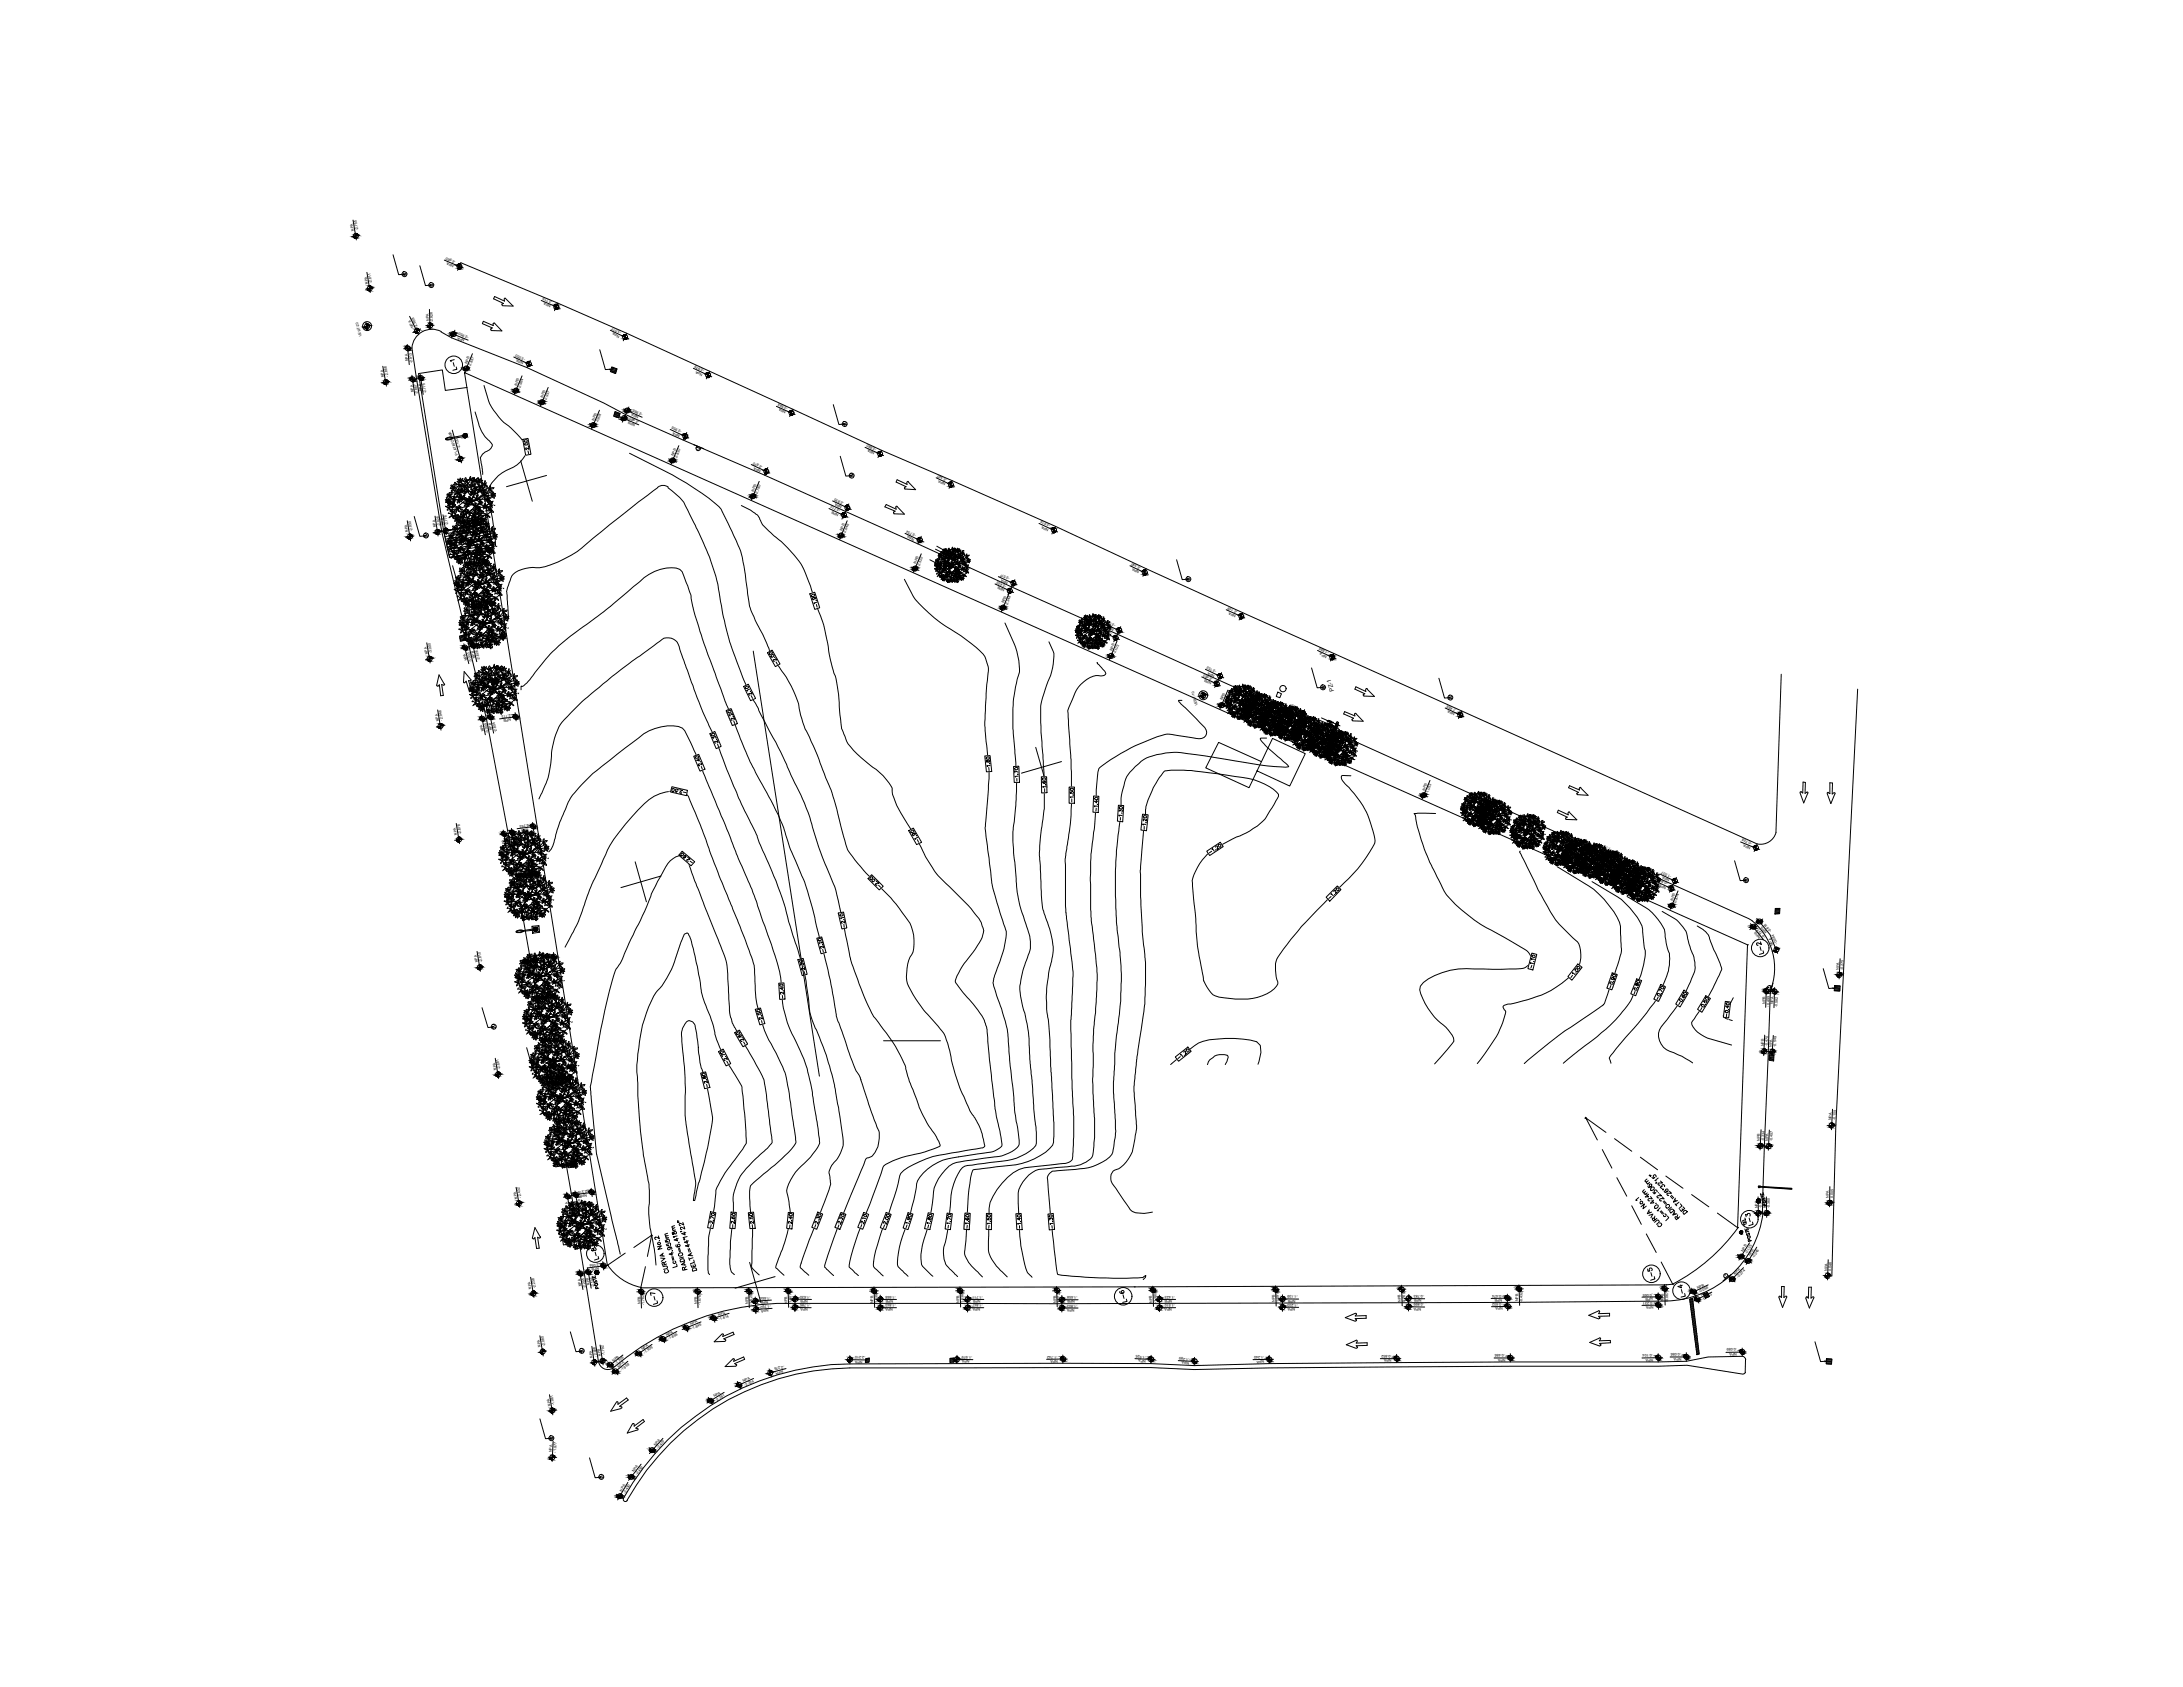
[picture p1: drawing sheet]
<svg xmlns="http://www.w3.org/2000/svg" width="279mm" height="216mm" viewBox="0 0 279 216" stroke-linecap="round" stroke-linejoin="round" font-family="sans-serif">
<defs><g id="words">
<text font-size="3.5" x="226.5" y="123.5" transform="rotate(-90 226.5 123.5)">L-2</text>
<text font-size=".7" x="170.7" y="88.4" transform="rotate(-106 170.7 88.4)">PZ-1</text>
<g font-size=".5">
<text x="45.3" y="29.6" transform="rotate(-100 45.3 29.6)">NPA</text>
<text x="45.9" y="29.5" transform="rotate(-99 45.9 29.5)">-2.755</text>
<text x="58.1" y="33.9" transform="rotate(-157 58.1 33.9)">NPA</text>
<text x="58.3" y="33.4" transform="rotate(-157 58.3 33.4)">-2.960</text>
<text x="47.1" y="36.3" transform="rotate(-100 47.1 36.3)">NPA</text>
<text x="47.6" y="36.2" transform="rotate(-100 47.6 36.2)">-2.811</text>
<text x="53" y="41.8" transform="rotate(-117 53 41.8)">NPA</text>
<text x="53.5" y="41.8" transform="rotate(-117 53.5 41.8)">-2.968</text>
<text x="54.9" y="41" transform="rotate(-93 54.9 41)">NPA</text>
<text x="55.4" y="41.2" transform="rotate(-94 55.4 41.2)">-2.928</text>
<text x="70.5" y="39.1" transform="rotate(-156 70.5 39.1)">NPA</text>
<text x="70.8" y="38.6" transform="rotate(-157 70.8 38.6)">-3.119</text>
<text x="52.3" y="46.2" transform="rotate(-95 52.3 46.2)">NPA</text>
<text x="52.8" y="46.5" transform="rotate(-96 52.8 46.5)">-2.913</text>
<text x="59.5" y="43.4" transform="rotate(-159 59.5 43.4)">NPA</text>
<text x="59.8" y="46.6" transform="rotate(-69 59.8 46.6)">NPB</text>
<text x="60" y="43.1" transform="rotate(-158 60 43.1)">-2.950</text>
<text x="60.2" y="47" transform="rotate(-68 60.2 47)">-2.887</text>
<text x="67" y="46.4" transform="rotate(-156 67 46.4)">NPA</text>
<text x="67.2" y="45.9" transform="rotate(-155 67.2 45.9)">-3.050</text>
<text x="79.3" y="42.9" transform="rotate(-153 79.3 42.9)">NPA</text>
<text x="79.6" y="42.4" transform="rotate(-155 79.6 42.4)">-3.017</text>
<text x="90" y="47.8" transform="rotate(-156 90 47.8)">NPA</text>
<text x="90.2" y="47.3" transform="rotate(-155 90.2 47.3)">-2.979</text>
<text x="49.2" y="48.3" transform="rotate(-97 49.2 48.3)">NPA</text>
<text x="49.7" y="48.2" transform="rotate(-100 49.7 48.2)">-2.868</text>
<text x="53" y="50.2" transform="rotate(-97 53 50.2)">NPA</text>
<text x="53.5" y="50.4" transform="rotate(-99 53.5 50.4)">-2.867</text>
<text x="54" y="50.1" transform="rotate(-98 54 50.1)">NPB</text>
<text x="54.6" y="50.3" transform="rotate(-98 54.6 50.3)">-2.775</text>
<text x="66.1" y="49.4" transform="rotate(-69 66.1 49.4)">NPB</text>
<text x="66.6" y="49.8" transform="rotate(-69 66.6 49.8)">-2.964</text>
<text x="69.5" y="50.9" transform="rotate(-68 69.5 50.9)">NPB</text>
<text x="69.9" y="51.3" transform="rotate(-69 69.9 51.3)">-2.937</text>
<text x="76" y="53.8" transform="rotate(-67 76 53.8)">NPB</text>
<text x="81.8" y="53.3" transform="rotate(-157 81.8 53.3)">NPA</text>
<text x="81.8" y="53.9" transform="rotate(-155 81.8 53.9)">-2.985</text>
<text x="82.3" y="52.9" transform="rotate(-156 82.3 52.9)">-2.986</text>
<text x="100.6" y="52.6" transform="rotate(-156 100.6 52.6)">NPA</text>
<text x="100.9" y="52.2" transform="rotate(-154 100.9 52.2)">-2.948</text>
<text x="58.6" y="58.2" transform="rotate(-107 58.6 58.2)">PLATAFORMA</text>
<text x="58.9" y="57.3" transform="rotate(-107 58.9 57.3)">-2.100</text>
<text x="76.5" y="54.2" transform="rotate(-68 76.5 54.2)">-2.908</text>
<text x="81.3" y="54.2" transform="rotate(-157 81.3 54.2)">NPB</text>
<text x="86.2" y="58.3" transform="rotate(-67 86.2 58.3)">NPB</text>
<text x="86.6" y="58.7" transform="rotate(-69 86.6 58.7)">-2.830</text>
<text x="87.1" y="55.6" transform="rotate(-155 87.1 55.6)">NPA</text>
<text x="87.3" y="55.1" transform="rotate(-155 87.3 55.1)">-2.956</text>
<text x="97.6" y="59.7" transform="rotate(-155 97.6 59.7)">-2.870</text>
<text x="112" y="57.9" transform="rotate(-157 112 57.9)">NPA</text>
<text x="112.2" y="57.4" transform="rotate(-154 112.2 57.4)">-2.880</text>
<text x="96.5" y="62.9" transform="rotate(-69 96.5 62.9)">NPB</text>
<text x="96.9" y="63.3" transform="rotate(-69 96.9 63.3)">-2.780</text>
<text x="97.4" y="60.1" transform="rotate(-157 97.4 60.1)">NPA</text>
<text x="107.4" y="65.8" transform="rotate(-155 107.4 65.8)">NPB</text>
<text x="107.6" y="65.2" transform="rotate(-156 107.6 65.2)">-2.712</text>
<text x="107.8" y="64.8" transform="rotate(-153 107.8 64.8)">NPA</text>
<text x="108" y="64.3" transform="rotate(-156 108 64.3)">-2.835</text>
<text x="121" y="61.8" transform="rotate(-153 121 61.8)">NPA</text>
<text x="121.3" y="61.3" transform="rotate(-155 121.3 61.3)">-2.340</text>
<text x="52.3" y="68" transform="rotate(-98 52.3 68)">NPA</text>
<text x="52.8" y="68" transform="rotate(-99 52.8 68)">-2.930</text>
<text x="55.8" y="67.5" transform="rotate(-98 55.8 67.5)">NPA</text>
<text x="56.4" y="67.4" transform="rotate(-99 56.4 67.4)">-2.926</text>
<text x="56.9" y="67.2" transform="rotate(-100 56.9 67.2)">NPB</text>
<text x="57.4" y="67.2" transform="rotate(-100 57.4 67.2)">-2.776</text>
<text x="62" y="70.6" transform="rotate(172 62 70.6)">NPB</text>
<text x="62.1" y="70.1" transform="rotate(171 62.1 70.1)">-2.762</text>
<text x="107.8" y="68" transform="rotate(-69 107.8 68)">NPB</text>
<text x="108.2" y="68.3" transform="rotate(-68 108.2 68.3)">-2.646</text>
<text x="117.1" y="68.9" transform="rotate(-153 117.1 68.9)">NPA</text>
<text x="117.3" y="68.4" transform="rotate(-155 117.3 68.4)">-2.754</text>
<text x="134.3" y="67.7" transform="rotate(-155 134.3 67.7)">NPA</text>
<text x="134.5" y="67.2" transform="rotate(-155 134.5 67.2)">-2.618</text>
<text x="117.2" y="72.2" transform="rotate(-67 117.2 72.2)">NPB</text>
<text x="117.7" y="72.6" transform="rotate(-69 117.7 72.6)">-2.522</text>
<text x="128.5" y="77.2" transform="rotate(-67 128.5 77.2)">NPB</text>
<text x="128.6" y="75.4" transform="rotate(-157 128.6 75.4)">NPB</text>
<text x="128.8" y="74.9" transform="rotate(-155 128.8 74.9)">-2.422</text>
<text x="128.9" y="77.6" transform="rotate(-69 128.9 77.6)">-2.348</text>
<text x="129" y="74.4" transform="rotate(-156 129 74.4)">NPA</text>
<text x="129.3" y="74" transform="rotate(-155 129.3 74)">-2.577</text>
<text x="145.9" y="73.1" transform="rotate(-153 145.9 73.1)">NPA</text>
<text x="146.1" y="72.6" transform="rotate(-155 146.1 72.6)">-2.390</text>
<text x="54.8" y="83.7" transform="rotate(-100 54.8 83.7)">NPA</text>
<text x="55.3" y="83.6" transform="rotate(-99 55.3 83.6)">-3.000</text>
<text x="63.7" y="81.6" transform="rotate(172 63.7 81.6)">NPB</text>
<text x="63.9" y="81.1" transform="rotate(172 63.9 81.1)">-2.762</text>
<text x="142.1" y="81.4" transform="rotate(-156 142.1 81.4)">NPB</text>
<text x="142.3" y="83.3" transform="rotate(-69 142.3 83.3)">NPB</text>
<text x="142.4" y="81" transform="rotate(-156 142.4 81)">-2.188</text>
<text x="142.6" y="80.5" transform="rotate(-155 142.6 80.5)">NPA</text>
<text x="142.7" y="83.7" transform="rotate(-67 142.7 83.7)">-2.103</text>
<text x="142.8" y="80" transform="rotate(-155 142.8 80)">-2.357</text>
<text x="158.2" y="78.7" transform="rotate(-157 158.2 78.7)">NPA</text>
<text x="158.4" y="78.2" transform="rotate(-155 158.4 78.2)">-2.139</text>
<text x="169.9" y="83.9" transform="rotate(-153 169.9 83.9)">NPA</text>
<text x="170.1" y="83.4" transform="rotate(-156 170.1 83.4)">-1.886</text>
<text x="59.8" y="84.5" transform="rotate(-105 59.8 84.5)">NPA</text>
<text x="60.4" y="84.7" transform="rotate(-103 60.4 84.7)">-3.003</text>
<text x="60.8" y="84.3" transform="rotate(-103 60.8 84.3)">NPB</text>
<text x="61.4" y="84.5" transform="rotate(-103 61.4 84.5)">-2.828</text>
<text x="155.1" y="87.3" transform="rotate(-157 155.1 87.3)">NPB</text>
<text x="155.3" y="86.8" transform="rotate(-155 155.3 86.8)">-2.063</text>
<text x="155.5" y="86.3" transform="rotate(-156 155.5 86.3)">NPA</text>
<text x="155.7" y="85.9" transform="rotate(-153 155.7 85.9)">-2.152</text>
<text x="156.5" y="89.6" transform="rotate(-69 156.5 89.6)">NPB</text>
<text x="56.2" y="92.3" transform="rotate(-100 56.2 92.3)">NPA</text>
<text x="56.7" y="92.2" transform="rotate(-99 56.7 92.2)">-2.946</text>
<text x="61.9" y="93.6" transform="rotate(-102 61.9 93.6)">NPA</text>
<text x="62.5" y="93.9" transform="rotate(-101 62.5 93.9)">-3.009</text>
<text x="63" y="93.4" transform="rotate(-100 63 93.4)">NPB</text>
<text x="63.6" y="93.7" transform="rotate(-101 63.6 93.7)">-2.804</text>
<text x="65.4" y="91.9" transform="rotate(172 65.4 91.9)">NPB</text>
<text x="65.5" y="91.4" transform="rotate(171 65.5 91.4)">-2.773</text>
<text x="156.9" y="90.1" transform="rotate(-69 156.9 90.1)">-1.644</text>
<text x="165.7" y="92" transform="rotate(-157 165.7 92)">NPB</text>
<text x="165.9" y="91.6" transform="rotate(-155 165.9 91.6)">-1.728</text>
<text x="166.1" y="91.1" transform="rotate(-153 166.1 91.1)">NPA</text>
<text x="166.3" y="90.6" transform="rotate(-155 166.3 90.6)">-1.956</text>
<text x="166.4" y="94.3" transform="rotate(-68 166.4 94.3)">-1.685</text>
<text x="186.2" y="91.3" transform="rotate(-153 186.2 91.3)">NPA</text>
<text x="186.5" y="90.8" transform="rotate(-155 186.5 90.8)">-1.488</text>
<text x="182.3" y="101.2" transform="rotate(-69 182.3 101.2)">NPB</text>
<text x="182.8" y="101.6" transform="rotate(-69 182.8 101.6)">-1.053</text>
<text x="58.5" y="106.8" transform="rotate(-100 58.5 106.8)">NPA</text>
<text x="59.1" y="106.7" transform="rotate(-99 59.1 106.7)">-2.878</text>
<text x="67.6" y="106" transform="rotate(170 67.6 106)">NPB</text>
<text x="67.8" y="105.4" transform="rotate(171 67.8 105.4)">-2.763</text>
<text x="194.2" y="106.4" transform="rotate(-67 194.2 106.4)">NPB</text>
<text x="194.6" y="106.8" transform="rotate(-68 194.6 106.8)">-1.607</text>
<text x="224.3" y="107.8" transform="rotate(-158 224.3 107.8)">-0.728</text>
<text x="64.7" y="108.3" transform="rotate(-100 64.7 108.3)">NPA</text>
<text x="65.3" y="108.6" transform="rotate(-99 65.3 108.6)">-2.963</text>
<text x="65.8" y="108.2" transform="rotate(-100 65.8 108.2)">NPB</text>
<text x="66.4" y="108.4" transform="rotate(-99 66.4 108.4)">-2.797</text>
<text x="201.9" y="109.9" transform="rotate(-69 201.9 109.9)">NPB</text>
<text x="202.3" y="110.3" transform="rotate(-68 202.3 110.3)">-0.997</text>
<text x="205.7" y="110.1" transform="rotate(-155 205.7 110.1)">NPB</text>
<text x="206.1" y="109.1" transform="rotate(-153 206.1 109.1)">NPA</text>
<text x="206.3" y="108.6" transform="rotate(-156 206.3 108.6)">-1.101</text>
<text x="209" y="113" transform="rotate(-69 209 113)">NPB</text>
<text x="209.4" y="113.4" transform="rotate(-69 209.4 113.4)">-0.854</text>
<text x="213.3" y="113.5" transform="rotate(-155 213.3 113.5)">NPB</text>
<text x="213.5" y="113" transform="rotate(-155 213.5 113)">-0.804</text>
<text x="213.7" y="112.5" transform="rotate(-156 213.7 112.5)">NPA</text>
<text x="213.9" y="112.1" transform="rotate(-155 213.9 112.1)">-1.037</text>
<text x="224.1" y="108.3" transform="rotate(-157 224.1 108.3)">NPA</text>
<text x="214.1" y="115.3" transform="rotate(-69 214.1 115.3)">NPB</text>
<text x="214.5" y="115.7" transform="rotate(-69 214.5 115.7)">-0.874</text>
<text x="225.4" y="119.9" transform="rotate(-131 225.4 119.9)">NPB</text>
<text x="226" y="119.9" transform="rotate(-131 226 119.9)">-0.737</text>
<text x="226.2" y="119.3" transform="rotate(-128 226.2 119.3)">NPA</text>
<text x="226.8" y="119.2" transform="rotate(-130 226.8 119.2)">-0.615</text>
<text x="61.2" y="123.2" transform="rotate(-100 61.2 123.2)">NPA</text>
<text x="61.7" y="123.1" transform="rotate(-99 61.7 123.1)">-2.810</text>
<text x="67.6" y="124.7" transform="rotate(-100 67.6 124.7)">NPA</text>
<text x="68.2" y="124.9" transform="rotate(-101 68.2 124.9)">-2.854</text>
<text x="68.6" y="124.5" transform="rotate(-100 68.6 124.5)">NPB</text>
<text x="69.2" y="124.7" transform="rotate(-99 69.2 124.7)">-2.707</text>
<text x="70.3" y="122.7" transform="rotate(170 70.3 122.7)">NPB</text>
<text x="70.4" y="122.1" transform="rotate(171 70.4 122.1)">-2.627</text>
<text x="227" y="121" transform="rotate(-111 227 121)">NPA</text>
<text x="227.5" y="120.7" transform="rotate(-112 227.5 120.7)">-0.684</text>
<text x="235.3" y="124.1" transform="rotate(-85 235.3 124.1)">NPA</text>
<text x="235.9" y="124.1" transform="rotate(-86 235.9 124.1)">-0.275</text>
<text x="225.9" y="128.5" transform="rotate(-88 225.9 128.5)">NPB</text>
<text x="226.5" y="128.8" transform="rotate(-88 226.5 128.8)">-0.499</text>
<text x="227" y="128.5" transform="rotate(-87 227 128.5)">NPA</text>
<text x="227.5" y="128.9" transform="rotate(-88 227.5 128.9)">-0.582</text>
<text x="63.6" y="136.9" transform="rotate(-100 63.6 136.9)">NPA</text>
<text x="64.1" y="136.8" transform="rotate(-101 64.1 136.8)">-2.681</text>
<text x="72.6" y="136.8" transform="rotate(172 72.6 136.8)">NPB</text>
<text x="72.7" y="136.2" transform="rotate(171 72.7 136.2)">-2.524</text>
<text x="225.7" y="133.9" transform="rotate(-88 225.7 133.9)">NPB</text>
<text x="226.2" y="133.9" transform="rotate(-87 226.2 133.9)">-0.470</text>
<text x="226.8" y="134" transform="rotate(-87 226.8 134)">NPA</text>
<text x="227.3" y="134" transform="rotate(-87 227.3 134)">-0.549</text>
<text x="70" y="138.3" transform="rotate(-100 70 138.3)">NPA</text>
<text x="70.6" y="138.6" transform="rotate(-101 70.6 138.6)">-2.619</text>
<text x="71" y="138.2" transform="rotate(-100 71 138.2)">NPB</text>
<text x="71.6" y="138.4" transform="rotate(-101 71.6 138.4)">-2.545</text>
<text x="234.4" y="143.4" transform="rotate(-85 234.4 143.4)">NPA</text>
<text x="234.9" y="143.4" transform="rotate(-86 234.9 143.4)">-0.159</text>
<text x="225.2" y="146" transform="rotate(-87 225.2 146)">NPB</text>
<text x="225.8" y="146" transform="rotate(-86 225.8 146)">-0.334</text>
<text x="226.3" y="146" transform="rotate(-87 226.3 146)">NPA</text>
<text x="226.8" y="146.1" transform="rotate(-87 226.8 146.1)">-0.457</text>
<text x="66.2" y="153.4" transform="rotate(-100 66.2 153.4)">NPA</text>
<text x="66.7" y="153.3" transform="rotate(-100 66.7 153.3)">-2.432</text>
<text x="72.8" y="154.7" transform="rotate(-100 72.8 154.7)">NPA</text>
<text x="73.4" y="155" transform="rotate(-99 73.4 155)">-2.431</text>
<text x="73.9" y="154.6" transform="rotate(-100 73.9 154.6)">NPB</text>
<text x="74.5" y="154.8" transform="rotate(-99 74.5 154.8)">-2.319</text>
<text x="75.1" y="152.8" transform="rotate(172 75.1 152.8)">NPB</text>
<text x="75.2" y="152.2" transform="rotate(170 75.2 152.2)">-2.318</text>
<text x="225" y="154.6" transform="rotate(-90 225 154.6)">NPB</text>
<text x="225.5" y="154.6" transform="rotate(-92 225.5 154.6)">-0.240</text>
<text x="226" y="154.6" transform="rotate(-90 226 154.6)">NPA</text>
<text x="226.5" y="154.6" transform="rotate(-92 226.5 154.6)">-0.360</text>
<text x="234.1" y="153.3" transform="rotate(-90 234.1 153.3)">NPA</text>
<text x="234.6" y="153.3" transform="rotate(-88 234.6 153.3)">0.005</text>
<text x="76.8" y="161.6" transform="rotate(172 76.8 161.6)">-2.054</text>
<text x="223.1" y="160.2" transform="rotate(-59 223.1 160.2)">NPB</text>
<text x="223.6" y="160.5" transform="rotate(-58 223.6 160.5)">-0.135</text>
<text x="224" y="160.8" transform="rotate(-59 224 160.8)">NPA</text>
<text x="224.5" y="161.1" transform="rotate(-57 224.5 161.1)">-0.245</text>
<text x="68" y="164.9" transform="rotate(-100 68 164.9)">NPA</text>
<text x="68.6" y="164.8" transform="rotate(-100 68.6 164.8)">-2.238</text>
<text x="74.4" y="164.6" transform="rotate(-100 74.4 164.6)">NPA</text>
<text x="75" y="164.9" transform="rotate(-101 75 164.9)">-2.295</text>
<text x="75.5" y="164.4" transform="rotate(-100 75.5 164.4)">NPB</text>
<text x="76.1" y="164.7" transform="rotate(-99 76.1 164.7)">-2.105</text>
<text x="76.6" y="162.2" transform="rotate(172 76.6 162.2)">NPB</text>
<text x="82" y="166.9" transform="rotate(-90 82 166.9)">NPB</text>
<text x="82.5" y="167" transform="rotate(-92 82.5 167)">-1.762</text>
<text x="89.2" y="166.9" transform="rotate(-90 89.2 166.9)">NPB</text>
<text x="89.7" y="167" transform="rotate(-92 89.7 167)">-1.676</text>
<text x="95.8" y="166.8" transform="rotate(-90 95.8 166.8)">NPB</text>
<text x="96.3" y="167" transform="rotate(-92 96.3 167)">-1.625</text>
<text x="98.3" y="166.5" transform="rotate(177 98.3 166.5)">NPB</text>
<text x="98.4" y="167.6" transform="rotate(178 98.4 167.6)">NPA</text>
<text x="98.6" y="166" transform="rotate(177 98.6 166)">-1.664</text>
<text x="98.7" y="167" transform="rotate(176 98.7 167)">-1.790</text>
<text x="100.8" y="166.8" transform="rotate(-92 100.8 166.8)">NPB</text>
<text x="101.3" y="166.9" transform="rotate(-90 101.3 166.9)">-1.601</text>
<text x="103.4" y="167.4" transform="rotate(-180 103.4 167.4)">NPA</text>
<text x="103.4" y="166.4" transform="rotate(-180 103.4 166.4)">NPB</text>
<text x="103.7" y="166.9" transform="rotate(-178 103.7 166.9)">-1.785</text>
<text x="103.7" y="165.8" transform="rotate(-178 103.7 165.8)">-1.630</text>
<text x="111.8" y="166.8" transform="rotate(-90 111.8 166.8)">NPB</text>
<text x="112.3" y="166.9" transform="rotate(-90 112.3 166.9)">-1.639</text>
<text x="114.3" y="167.4" transform="rotate(-180 114.3 167.4)">NPA</text>
<text x="114.3" y="166.4" transform="rotate(-180 114.3 166.4)">NPB</text>
<text x="114.7" y="166.9" transform="rotate(-180 114.7 166.9)">-1.843</text>
<text x="114.7" y="165.8" transform="rotate(-180 114.7 165.8)">-1.668</text>
<text x="122.8" y="166.8" transform="rotate(-90 122.8 166.8)">NPB</text>
<text x="123.3" y="166.9" transform="rotate(-90 123.3 166.9)">-1.638</text>
<text x="125.4" y="167.4" transform="rotate(-180 125.4 167.4)">NPA</text>
<text x="125.5" y="166.4" transform="rotate(-180 125.5 166.4)">NPB</text>
<text x="125.8" y="166.9" transform="rotate(-180 125.8 166.9)">-1.847</text>
<text x="125.8" y="165.9" transform="rotate(-180 125.8 165.9)">-1.711</text>
<text x="135.2" y="166.7" transform="rotate(-90 135.2 166.7)">NPB</text>
<text x="135.7" y="166.8" transform="rotate(-92 135.7 166.8)">-1.572</text>
<text x="137.5" y="167.5" transform="rotate(-180 137.5 167.5)">NPA</text>
<text x="137.6" y="166.4" transform="rotate(-180 137.6 166.4)">NPB</text>
<text x="137.9" y="167" transform="rotate(-180 137.9 167)">-1.803</text>
<text x="137.9" y="165.9" transform="rotate(-180 137.9 165.9)">-1.658</text>
<text x="147.5" y="166.7" transform="rotate(-92 147.5 166.7)">NPB</text>
<text x="148" y="166.8" transform="rotate(-90 148 166.8)">-1.380</text>
<text x="150" y="167.4" transform="rotate(-180 150 167.4)">NPA</text>
<text x="150" y="166.4" transform="rotate(-177 150 166.4)">NPB</text>
<text x="150.4" y="166.9" transform="rotate(-180 150.4 166.9)">-1.510</text>
<text x="150.4" y="165.8" transform="rotate(-180 150.4 165.8)">-1.423</text>
<text x="163.2" y="166.6" transform="rotate(-90 163.2 166.6)">NPB</text>
<text x="163.7" y="166.8" transform="rotate(-92 163.7 166.8)">-1.091</text>
<text x="165.7" y="167.4" transform="rotate(-178 165.7 167.4)">NPA</text>
<text x="165.8" y="166.3" transform="rotate(-178 165.8 166.3)">NPB</text>
<text x="166.1" y="166.8" transform="rotate(-180 166.1 166.8)">-1.233</text>
<text x="166.1" y="165.8" transform="rotate(-180 166.1 165.8)">-1.139</text>
<text x="179.3" y="166.6" transform="rotate(-93 179.3 166.6)">NPB</text>
<text x="179.8" y="166.7" transform="rotate(-90 179.8 166.7)">-0.769</text>
<text x="181.9" y="167.4" transform="rotate(-180 181.9 167.4)">NPA</text>
<text x="181.9" y="166.3" transform="rotate(-180 181.9 166.3)">NPB</text>
<text x="182.3" y="166.8" transform="rotate(-178 182.3 166.8)">-0.899</text>
<text x="182.3" y="165.7" transform="rotate(-178 182.3 165.7)">-0.783</text>
<text x="192.2" y="166.2" transform="rotate(-180 192.2 166.2)">NPB</text>
<text x="192.3" y="165.7" transform="rotate(178 192.3 165.7)">-0.474</text>
<text x="192.3" y="166.8" transform="rotate(178 192.3 166.8)">-0.602</text>
<text x="192.3" y="167.3" transform="rotate(-180 192.3 167.3)">NPA</text>
<text x="194.3" y="166.6" transform="rotate(-90 194.3 166.6)">NPB</text>
<text x="194.9" y="166.7" transform="rotate(-90 194.9 166.7)">-0.432</text>
<text x="211.6" y="165.5" transform="rotate(178 211.6 165.5)">-0.065</text>
<text x="211.6" y="166" transform="rotate(178 211.6 166)">NPB</text>
<text x="211.6" y="166.6" transform="rotate(178 211.6 166.6)">-0.231</text>
<text x="211.6" y="167.1" transform="rotate(178 211.6 167.1)">NPA</text>
<text x="213" y="166.5" transform="rotate(-90 213 166.5)">NPB</text>
<text x="213.5" y="166.6" transform="rotate(-90 213.5 166.6)">-0.067</text>
<text x="217.3" y="165" transform="rotate(-27 217.3 165)">NPB</text>
<text x="217.5" y="165.5" transform="rotate(-27 217.5 165.5)">-0.058</text>
<text x="217.8" y="165.9" transform="rotate(-27 217.8 165.9)">NPA</text>
<text x="218" y="166.4" transform="rotate(-27 218 166.4)">-0.213</text>
<text x="222.1" y="163.2" transform="rotate(-45 222.1 163.2)">NPA</text>
<text x="222.5" y="163.5" transform="rotate(-45 222.5 163.5)">-0.274</text>
<text x="233.9" y="162.6" transform="rotate(-87 233.9 162.6)">NPA</text>
<text x="234.4" y="162.6" transform="rotate(-88 234.4 162.6)">0.046</text>
<text x="69.2" y="172.4" transform="rotate(-100 69.2 172.4)">NPA</text>
<text x="69.8" y="172.3" transform="rotate(-98 69.8 172.3)">-2.080</text>
<text x="75.9" y="173.8" transform="rotate(-98 75.9 173.8)">NPA</text>
<text x="76.4" y="173.6" transform="rotate(-99 76.4 173.6)">-2.008</text>
<text x="76.9" y="173.5" transform="rotate(-100 76.9 173.5)">NPB</text>
<text x="77.4" y="173.5" transform="rotate(-99 77.4 173.5)">-1.792</text>
<text x="82.2" y="172.8" transform="rotate(-36 82.2 172.8)">NPA</text>
<text x="82.5" y="173.2" transform="rotate(-36 82.5 173.2)">-1.909</text>
<text x="85.4" y="171" transform="rotate(-29 85.4 171)">NPA</text>
<text x="85.6" y="171.5" transform="rotate(-27 85.6 171.5)">-1.856</text>
<text x="88.4" y="169.6" transform="rotate(-21 88.4 169.6)">NPA</text>
<text x="88.6" y="170.1" transform="rotate(-21 88.6 170.1)">-1.846</text>
<text x="92" y="168.4" transform="rotate(-16 92 168.4)">NPA</text>
<text x="92.1" y="169" transform="rotate(-18 92.1 169)">-1.814</text>
<text x="110.8" y="173.6" transform="rotate(-178 110.8 173.6)">-2.210</text>
<text x="124.4" y="173.5" transform="rotate(-180 124.4 173.5)">-1.979</text>
<text x="135.4" y="173.5" transform="rotate(-180 135.4 173.5)">-1.742</text>
<text x="146.7" y="173.5" transform="rotate(-178 146.7 173.5)">-1.525</text>
<text x="152.2" y="173.8" transform="rotate(-178 152.2 173.8)">-1.289</text>
<text x="161.8" y="173.5" transform="rotate(-180 161.8 173.5)">-1.240</text>
<text x="178.1" y="174" transform="rotate(-180 178.1 174)">NPA</text>
<text x="178.1" y="173.4" transform="rotate(-180 178.1 173.4)">-0.852</text>
<text x="192.6" y="173.3" transform="rotate(-180 192.6 173.3)">-0.486</text>
<text x="192.7" y="173.9" transform="rotate(-180 192.7 173.9)">NPA</text>
<text x="211.6" y="173.3" transform="rotate(-180 211.6 173.3)">-0.104</text>
<text x="211.6" y="173.9" transform="rotate(178 211.6 173.9)">NPA</text>
<text x="215.2" y="173.2" transform="rotate(-180 215.2 173.2)">-0.086</text>
<text x="215.2" y="173.8" transform="rotate(-180 215.2 173.8)">NPA</text>
<text x="222.3" y="173.1" transform="rotate(-180 222.3 173.1)">NPA</text>
<text x="222.3" y="172.6" transform="rotate(-180 222.3 172.6)">-0.089</text>
<text x="70.5" y="179.9" transform="rotate(-100 70.5 179.9)">NPA</text>
<text x="71" y="179.8" transform="rotate(-101 71 179.8)">-1.961</text>
<text x="78.5" y="174.3" transform="rotate(-38 78.5 174.3)">NPB</text>
<text x="78.9" y="174.6" transform="rotate(-40 78.9 174.6)">-1.706</text>
<text x="79.2" y="175" transform="rotate(-39 79.2 175)">NPA</text>
<text x="79.6" y="175.5" transform="rotate(-37 79.6 175.5)">-1.959</text>
<text x="91.5" y="178.8" transform="rotate(-32 91.5 178.8)">NPA</text>
<text x="91.7" y="179.3" transform="rotate(-33 91.7 179.3)">-2.351</text>
<text x="95.2" y="176.9" transform="rotate(-27 95.2 176.9)">NPA</text>
<text x="95.3" y="177.4" transform="rotate(-24 95.3 177.4)">-2.324</text>
<text x="100.2" y="175.4" transform="rotate(164 100.2 175.4)">NPA</text>
<text x="100.3" y="174.7" transform="rotate(165 100.3 174.7)">-2.276</text>
<text x="110.4" y="174.1" transform="rotate(-180 110.4 174.1)">NPA</text>
<text x="124.1" y="174.1" transform="rotate(-178 124.1 174.1)">NPA</text>
<text x="135.4" y="174" transform="rotate(178 135.4 174)">NPA</text>
<text x="146.7" y="174" transform="rotate(-177 146.7 174)">NPA</text>
<text x="152.2" y="174.3" transform="rotate(-177 152.2 174.3)">NPA</text>
<text x="161.8" y="174.1" transform="rotate(178 161.8 174.1)">NPA</text>
<text x="70.6" y="185.9" transform="rotate(-87 70.6 185.9)">NPA</text>
<text x="71.2" y="185.9" transform="rotate(-86 71.2 185.9)">-1.977</text>
<text x="83.9" y="185.1" transform="rotate(-47 83.9 185.1)">NPA</text>
<text x="84.3" y="185.4" transform="rotate(-49 84.3 185.4)">-2.407</text>
<text x="79.6" y="190.9" transform="rotate(-61 79.6 190.9)">NPA</text>
<text x="80.1" y="191.2" transform="rotate(-61 80.1 191.2)">-2.450</text>
<text x="81.1" y="188.4" transform="rotate(-52 81.1 188.4)">NPA</text>
<text x="81.5" y="188.8" transform="rotate(-52 81.5 188.8)">-2.452</text>
</g>
<g font-size=".4">
<text x="46.3" y="43" transform="rotate(-106 46.3 43)">VERT-20</text>
<text x="153.3" y="90.2" transform="rotate(-106 153.3 90.2)">VERT-10</text>
</g>
</g></defs>
<!-- layer: GUARNICION -->
<g fill="none" stroke="#000" stroke-width=".13">
<path d="M59 33.6l12.4 5.2 8.8 3.8 32.6 15 22.3 9.8a2758.8 2758.8 0 0 0 52 23.6l37.8 17M52.7 44.5l3.8 23.5 5.7 23.9 2.8 14.8 8.2 46.3 3.4 21.2a1.21 1.21 0 0 0 1.8 .9 34.9 34.9 0 0 1 23.3-8.3h33.6l57.6-.1 20.3-.2M56.4 42.5l1.4 .7 9.7 3.8 9.8 4.6 2.8 1.5 17.7 7.7 19.7 8.8 12 5.5 94.8 42.7M56.5 42.4a2.56 2.56 0 0 0-3.8 2.1M228 86.3l-.7 20.2a2.05 2.05 0 0 1-2.4 1.5M237.8 88.2l-2.8 55.9-.5 19.2M224.2 117.8a7.8 7.8 0 0 1 2.4 9M226.6 126.9l-1 28.4M225.6 155.3a12.8 12.8 0 0 1-12.4 11.2M223 173.6l-4.4 .1-2.8 .5-3.6 .1h-18.9l-30.9 .2-9.6 .3-5.5-.3-38.5 .1a33.5 33.5 0 0 0-29 17.2M223 173.6h.2l.2 .4M223.1 175.9l-7.2-1.2-3.7 .2a2823.5 2823.5 0 0 0-59.4 .4l-5.5-.3-38.5 .1a33 33 0 0 0-28.6 16.9"/>
<path d="M223.4 175.6l-.3 .2M223.4 174v1.7M79.8 191.7a.28 .28 0 0 0 .1 .4 .28 .28 0 0 0 .4-.1"/>
</g>
<!-- layer: CONSTRUCCION -->
<g fill="none" stroke="#000" stroke-width=".13">
<path d="M59.8 49.6l-2.8 .4-.4-2.7-3 .5 3.2 20.2 5.7-1.1M56.8 68l5.7-1.1 .6 3.5-5.6 .9zM56.8 68l.7 3.3M62.6 67l-5.8 1M62.6 67.4l-5.7 .9M62.7 67.7l-5.7 1M62.7 68l-5.7 1M62.8 68.3l-5.7 1.1M62.8 68.7l-5.6 1M62.9 69l-5.7 1M62.9 69.4l-5.6 .9M63 69.7l-5.6 1"/>
<path d="M63 70l-5.5 1M63.1 70.4l-5.6 .9M161.4 97.5l-5.4-2.5-1.7 3.3 5.6 2.5 3-6.3 4.2 1.9-2 4.2-4.2-1.9"/>
</g>
<!-- layer: MOBILIARIO -->
<g fill="none" stroke="#000" stroke-width=".13">
<path d="M51.6 35h.1M51.7 35.2h.1M51.8 35h.1M51.9 35.2h.1M55 36.4h.1M55.1 36.6h.1M55.3 36.4h.1M55.3 36.6h.1M57.9 56l-.6 .1h-.3v.1h.5l.4-.1M57.9 56h-.5a.25 .25 0 0 0-.3 .3h.5l.3-.2M57.9 56v.1M59.3 55.7l.1-.1 .1-.1h.2l.1 .2v.2l-.2 .1h-.2l-.1-.2"/>
<path d="M59.5 55.7l-1.6 .3M59.5 55.9l-1.6 .2M78.3 47l.7 .2-.2 .6-.7-.2zM78.4 47l-.2 .6M78.5 47l-.2 .6M78.5 47l-.1 .6M78.6 47.1l-.1 .6M78.7 52.7l.6 .2-.1 .6-.7-.2zM78.8 47.1l-.2 .6M78.8 52.7l-.2 .6M78.8 47.2l-.1 .6M78.8 52.7l-.1 .6"/>
<path d="M78.9 47.2l-.1 .6M79 52.8l-.2 .6M79.1 52.8l-.2 .6M79.1 52.8l-.1 .6M79.2 52.8l-.1 .6M79.3 52.9l-.1 .6M88.8 56.9l1.3 .5M89.1 57.3a.28 .28 0 0 0 .2 .4 .28 .28 0 0 0 .3-.2M89.1 57.2l.5 .2M89.2 57.1l-.1 .2M89.3 57.6h.1M89.7 57.3l-.1 .2"/>
<path d="M108 54.2h.1M108 54.4h.1M108.2 54.2h.1M108.2 54.3h.1M54.4 68.5h.1M54.4 68.7h.1M54.5 68.4h.1M54.6 68.6h.1M59.2 74.8h.1M59.3 75h.1M59.5 74.8h.1M59.5 75h.1"/>
<path d="M108.9 60.8h.1M108.9 61h.1M109.1 60.7h.1M109.1 60.9h.1M151.9 74.1h.1M152 74.3h.1M152.1 74h.1M152.2 74.2h.1M58.8 81.4l.7-.1 .1 .6-.7 .2zM59.5 81.3l-.7 .1M59.5 81.4l-.6 .1M59.5 81.5l-.6 .1"/>
<path d="M59.5 81.6l-.6 .1M59.5 81.7l-.6 .1M59.5 81.8l-.6 .1M59.6 81.9l-.7 .2M60.7 87.5l.4-.2 .6 .1h-.6l-.4 .1 .1 .1h.3l.6-.1-.5 .1a.31 .31 0 0 1-.5-.1zM62.8 86.9l.8-.1 .1 .8h-.8zM62.8 86.9l.9 .7M63 87.2l.1-.2 .2-.1 .2 .1 .1 .2-.1 .2-.2 .1-.2-.1-.1-.1M63.3 87.1l-1.6 .2v.2M63.3 87.3l-1.6 .2M63.6 86.8l-.7 .8M163.5 88.6l.5 .2-.2 .5-.5-.2z"/>
<path d="M169.2 87.9h.1M169.3 88.1h.1M169.4 87.9h.1M169.4 88.1h.1M170.6 93.6l1.3 .6M171 93.9l.5 .3M171 93.8l-.1 .2a.28 .28 0 0 0 .2 .4 .28 .28 0 0 0 .3-.1M171.1 94.3h.1M171.5 94l-.1 .2M185.5 89.2h.1M185.5 89.4h.1M185.7 89.2h.1"/>
<path d="M185.7 89.4h.1M65.4 112.9l.5-.1v.5l-.5 .1zM65.9 112.8l-.5 .2M65.9 113l-.5 .1M65.9 113l-.5 .2M65.9 113.2l-.5 .1M65.9 113.3l-.5 .1M66.9 119.1h-.5l-.3 .2h.4l.5-.1M66.9 119.1l-.1-.1-.4 .1a.24 .24 0 0 0-.3 .2l.5 .1 .4-.2M66.9 119.1l.1 .1M68.1 118.5h.9l.1 .8-.9 .1zM68.1 118.5l1 .8"/>
<path d="M68.3 118.9l.1-.2 .2-.1 .2 .1v.2v.2l-.2 .1-.2-.1-.1-.1M68.6 118.8l-1.7 .3M68.6 119l-1.6 .2M69 118.5l-.8 .9M223.3 112.6h.1M223.4 112.8h.1M223.5 112.5h.1M223.6 112.7h.1M227.2 116.9h.6M227.2 116.3h.6v.6l-.6 .1zM227.2 116.7h.6M227.2 116.4h.6"/>
<path d="M227.8 116.8h-.6M227.8 116.6h-.6M227.8 116.5h-.6M227.8 116.3h-.6M63 131.4h.1M63.1 131.6h.1M63.3 131.3h.1M63.3 131.5h.1M68.7 136.5h.1M68.8 136.7h.1M68.9 136.5h.1M69 136.7h.1"/>
<path d="M226.3 126.4h.1M226.4 126.7l.2 .1M226.4 135.6l.6 .1M226.4 135.5l.6 .1M226.4 135.4l.6 .1M226.4 135.3l.6 .1M226.4 135.2l.6 .1M226.4 135.1l.6 .1M226.5 135l.5 .1v.7l-.6-.1zM226.5 135l.5 .1M226.5 126.2l.3 .1M226.6 126.1a.28 .28 0 0 0-.4 .2 .28 .28 0 0 0 .2 .4"/>
<path d="M226.7 126.2l-.2 .5M226.9 125.8l-.4 1.3M234.8 126.8h.7M234.8 126.7h.7M234.8 126.5l.7 .1M234.8 126.5h.7M234.8 126.4h.7M234.8 126.3h.7M234.8 126.1l.7 .1v.6h-.7zM234.8 126.2h.7M71 144.4l.4-.1 .1 .5-.5 .1zM71.4 144.4l-.4 .1"/>
<path d="M71.5 144.5h-.5M71.5 144.6l-.5 .1M71.5 144.7l-.5 .1M71.5 144.8h-.5M71.7 149.1l-.4-.1-.5 .2h.6h.3M71.7 149.1l-.1-.1h-.5l-.3 .1a.3 .3 0 0 0 .2 .3 .3 .3 0 0 0 .3-.1l.4-.1M71.7 149.1v.1M73 148.6h.7l.1 .7-.8 .1zM73 148.6l.8 .7M73.1 148.9l.1-.1 .2-.1 .1 .1 .1 .1v.2l-.2 .1h-.2l-.1-.2M73.3 148.9l-1.6 .2M73.3 149.1l-1.6 .1"/>
<path d="M73.7 148.6l-.7 .8M223.2 156.6v.2M223.3 156.4v.1M223.3 155.9l.1 .2-.4 .1M223.4 156.2l.1 .2-.4 .1v-.2M223.4 157.5l.1 .3M223.5 157.3l.1 .2M223.5 156.6l-.3 .1M223.6 157.9l-.1 .1 .2 .1 .1-.3 .1 .2M223.7 157.2v.2l-.3 .1-.1-.2M223.8 157.6l-.4 .1M224.2 158.8l-.4 .1v-.3l.2 .2"/>
<path d="M225.1 151.8h.2v.2h-.2zM225.1 151.8l4.2 .3v.1l-4.2-.3zM225.1 151.9l4.2 .3M225.4 153v.3M225.5 153.3l.1 .3h.1v-.3h.2v.2M225.5 152.8v.1M225.7 152.6v.3l-.3 .1-.1-.2M225.8 153l-.4 .2M226.1 154.2l-.3 .2-.1-.3h.1l.1 .2M74.3 172.9h.1M74.4 173.1h.1M74.5 172.8h.1"/>
<path d="M74.6 173h.1M75.9 163.6l.1 .3M76 163.4v.1M76 164v.2h.1l.1-.3h.1l.1 .2M76.1 164.3a.19 .19 0 0 1 .3 0 .19 .19 0 0 1 .1 .2 .19 .19 0 0 1-.3 .1 .19 .19 0 0 1-.1-.3zM76.2 163.3v.2h-.3l-.1-.2M76.3 163.6l-.4 .2M76.6 164.9h-.3l-.1-.2h.2l.1 .2M110.8 173.9l.5-.1-.1 .5-.4 .1zM111.2 174.3h-.4M111.3 173.8l-.5 .1M111.3 174h-.5"/>
<path d="M111.3 174l-.5 .1M111.3 174.2h-.5M121.6 173.8h.5v.5h-.5zM121.6 174h.5M121.6 174.2h.5M122.1 173.8l-.5 .1M122.1 174l-.5 .1M122.1 174.3h-.5M216.3 166.3l.3-.1 .9 7.1-.3 .1zM216.3 166.3l.5 1M216.3 166.6l.5 1M216.3 166.9l.5 1"/>
<path d="M216.3 166.2l.4 .8M216.4 167.3l.4 .9M216.4 167.6l.5 .9M216.5 167.9l.4 .9M216.5 166.2l.2 .5M216.5 168.2l.5 .9M216.5 168.5l.5 1M216.5 166.2l.1 .1M216.6 168.8l.5 1M216.6 169.2l.5 .9M216.7 169.5l.4 .9M216.7 169.8l.5 .9"/>
<path d="M216.8 170.1l.4 .9M216.8 170.4l.4 .9M216.8 170.7l.5 .9M216.9 171.1l.4 .9M216.9 171.4l.5 .9M217 171.7l.4 .9M217 172.1l.4 .8M217.1 172.4l.4 .8M217.1 172.7l.3 .6M217.1 173l.2 .3M217.2 173.3v.1M218 165.6l.5-.2 .3 .5-.5 .2z"/>
<path d="M218.1 165.6l.2 .5M218.2 165.5l.2 .6M218.2 165.5l.3 .5M218.4 165.5l.2 .5M218.5 165.5l.2 .5M218.8 165.9h.1M220.7 163.5l.2 .2M220.7 163.2h.1M221.1 163.1l.1 .2M221.1 163.1a.28 .28 0 0 0-.4 0 .28 .28 0 0 0 0 .3M221.2 163.3l-.4 .3M221.6 163.1l-1.1 .8"/>
<path d="M233.7 174.5l.7 .1M233.7 174.4l.7 .1M233.7 174.3h.7M233.7 174.2l.7 .1M233.7 174.1l.8 .1M233.7 174h.8M233.8 173.9h.7l-.1 .7h-.7zM233.8 173.9l.7 .1M70.4 184h.1M70.5 184.2h.1M70.6 184h.1M70.7 184.2h.1"/>
<path d="M76.8 189h.1M76.8 189.2h.1M77 188.9h.1M77.1 189.1h.1"/>
<circle cx="51.8" cy="35.1" r=".32"/>
<circle cx="55.2" cy="36.5" r=".32"/>
<circle cx="108.1" cy="54.3" r=".32"/>
<circle cx="54.5" cy="68.5" r=".32"/>
<circle cx="59.4" cy="74.9" r=".32"/>
<circle cx="109" cy="60.9" r=".32"/>
<circle cx="152.1" cy="74.1" r=".32"/>
<circle cx="164.2" cy="88.1" r=".4"/>
<circle cx="169.3" cy="88" r=".32"/>
<circle cx="185.6" cy="89.3" r=".32"/>
<circle cx="223.5" cy="112.6" r=".32"/>
<circle cx="63.2" cy="131.4" r=".32"/>
<circle cx="68.9" cy="136.6" r=".32"/>
<circle cx="223.8" cy="158.3" r=".18"/>
<circle cx="225.1" cy="153.7" r=".28"/>
<circle cx="225.8" cy="153.8" r=".17"/>
<circle cx="74.5" cy="172.9" r=".32"/>
<circle cx="76.4" cy="162.8" r=".28"/>
<circle cx="70.6" cy="184.1" r=".32"/>
<circle cx="77" cy="189" r=".32"/>
</g>
<!-- layer: BANQUETA -->
<g fill="#000" stroke="#000" stroke-width=".13">
<path d="M51.6 35.1h.1zM55 36.5h.2zM78 47.3h.2zM107.9 54.2l.2 .1h-.2zM54.3 68.6h.2h-.2zM59.2 74.9h.2h-.2zM108.8 60.8l.2 .1h-.2zM151.9 74.1h.2l-.2 .1zM169.1 88h.2zM185.4 89.3h.2h-.2zM223.3 112.6l.1 .1h-.1zM63 131.4h.2z"/>
<path d="M68.7 136.6h.1zM234.6 126.5h.2zM74.3 172.9h.1l-.1 .1zM233.6 174.2h.1l-.1 .1zM70.3 184.1h.2zM76.7 189h.2z"/>
</g>
<g fill="none" stroke="#000" stroke-width=".13">
<path d="M50.3 32.6l.7 2.6 .6-.1M53.7 34l.8 2.5h.5M76.8 44.8l.7 2.5h.5M106.7 51.8l.7 2.5h.5M107.5 58.4l.8 2.5h.5M53 66.1l.7 2.5h.6M57.9 72.4l.7 2.5h.6M150.6 71.6l.7 2.6 .6-.1M167.9 85.5l.7 2.5h.5M184.2 86.8l.7 2.5h.5M222 110.2l.7 2.5h.6M61.7 129l.8 2.5h.5"/>
<path d="M67.4 134.1l.7 2.5h.6M233.4 124l.7 2.5h.5M73 170.4l.7 2.6 .6-.1M232.3 171.7l.7 2.6 .6-.1M69.1 181.6l.7 2.5h.6M75.5 186.6l.7 2.5h.5"/>
</g>
<!-- layer: Niveles -->
<g fill="none" stroke="#000" stroke-width=".13">
<path d="M45.2 28.2l.4 2.5M46 30.1l-1 .2M47 34.9l.4 2.5M47.9 36.8l-1.1 .2M55 39.6v2.6M56.9 33.3l2.4 1M59 33.6l-.4 1M69.3 38.5l2.4 1M71.4 38.8l-.4 1M46.8 41.2l.3 1.1M47.5 41.6l-1 .3M49 46.9l.5 2.5"/>
<path d="M49.9 48.8l-1.1 .2M52.1 44.1l.3 2.6M52.4 40.5l1.2 2.3M52.7 48l.4 2.6M52.7 44.5l-1 .1M53.8 47.9l.4 2.6M53.8 42.1l-1 .5M54.4 48.3l-2.1 .4M55.6 41.6l-1.1 .1M57.5 42.6l2.4 .9M57.9 55l1.2 4.2M58.2 42.3l-.4 .9"/>
<path d="M59.2 47l1 .4M59.4 58.6l-1 .3M60.5 45.3l-1 2.4M65.5 49.8l1 .4M65.8 45.7l2.3 1.1M66.8 48.1l-1 2.4M67.9 46.1l-.4 .9M68.8 51.3l1 .4M70.2 49.6l-1.1 2.4M75.5 54.2l.9 .4M76.7 52.5l-1 2.4M78.1 42.3l2.3 1.1"/>
<path d="M79.4 53.4l2.4 1M79.8 52.3l2.4 1.1M80.2 42.6l-.4 1M80.5 52.1l-.9 1.9M85.6 58.7l1 .5M85.8 55l2.4 1.1M86.9 57l-1 2.5M87.9 55.3l-.5 1M88.7 47.1l2.4 1.1M90.8 47.5l-.4 1M96.2 59.5l2.3 1.1M98.3 59.8l-.5 1"/>
<path d="M99.4 52l2.3 1.1M101.5 52.4l-.4 .9M110.7 57.2l2.4 1.1M112.8 57.6l-.4 1M52.1 66.6l.4 2.6M53 68.6l-1.1 .2M55.7 66.1l.4 2.5M56.7 65.9l.4 2.5M57.5 67.8l-2 .4M62.5 69.9l.1 1.1M63.1 70.4l-2.6 .3M95.9 63.3l.9 .4"/>
<path d="M97.2 61.6l-1 2.4M106.1 65.1l2.4 1.1M106.6 64.1l2.3 1.1M107.2 68.3l.9 .5M108.4 66.6l-.9 2.5M108.6 64.5l-.8 1.9M115.8 68.3l2.4 1.1M116.6 72.6l1 .4M117.9 70.9l-1 2.4M117.9 68.6l-.4 1M119.8 61.1l2.3 1.1M121.9 61.5l-.4 1"/>
<path d="M127.4 74.7l2.3 1.1M127.8 73.8l2.3 1.1M127.9 77.6l1 .4M129.2 75.9l-1 2.4M129.9 74.2l-.9 1.9M133 67l2.4 1.1M135.1 67.4l-.5 .9M141.3 79.8l2.4 1.1M144.6 72.4l2.4 1.1M146.7 72.8l-.4 1M156.9 78l2.4 1.1M159.1 78.4l-.5 .9"/>
<path d="M54.6 82.3l.4 2.6M55.5 84.2l-1 .2M56 90.9l.4 2.5M56.9 92.9l-1 .1M59.4 82.4l.6 2.5M60.4 82.1l.6 2.6M61.1 82.5l-2.1 .5M61.6 91.5l.5 2.5M62.7 91.3l.5 2.5M63.3 91.7l-2.1 .4M64.3 80.9l.1 1.1M64.9 81.4l-2.6 .3"/>
<path d="M65.9 91.2l.2 1.1M66.5 91.7l-2.6 .3M140.9 80.8l2.4 1M141.7 83.7l1 .4M143 82l-1 2.4M143.4 80.2l-.8 1.9M153.8 88.4l.3 1.1M153.8 86.6l2.4 1.1M154.3 85.7l2.3 1.1M154.5 88.8l-1.1 .3M155.8 90.1l1 .3M156.4 86.1l-.9 1.9"/>
<path d="M157.2 88.3l-1.1 2.4M164.4 91.4l2.4 1.1M164.9 90.4l2.3 1.1M165.4 94.3l1 .4M166.7 92.6l-1 2.4M167 90.8l-.9 1.9M168.6 83.2l2.4 1.1M170.7 83.6l-.4 1M183 99.9l-1 2.4M185 90.6l2.3 1.1M187.1 91l-.4 1M58.4 105.4l.4 2.6"/>
<path d="M59.2 107.4l-1 .1M64.4 106.2l.5 2.6M65.5 106l.4 2.6M66.1 106.4l-2.1 .4M68.2 105.3l.1 1M68.8 105.7l-2.6 .4M181.7 101.6l1 .4M193.6 106.8l.9 .4M194.8 105.1l-1 2.4M201.3 110.3l.9 .4M202.5 108.6l-1 2.4M204.4 109.4l2.4 1.1"/>
<path d="M204.9 108.5l2.3 1.1M207 108.9l-.9 1.9M208.4 113.5l1 .3M209.7 111.7l-1 2.4M212 112.8l2.4 1.1M212.4 111.9l2.4 1.1M213.5 115.7l.9 .4M214.6 112.3l-.9 1.9M214.8 114l-1 2.4M222.8 107.8l2.4 .9M224 118.2l1.7 2M224.8 117.5l1.7 2.1"/>
<path d="M224.9 108l-.4 1M225.6 117.6l-1.6 1.4M61.1 121.8l.4 2.5M61.9 123.7l-1 .2M63.4 135.4l.4 2.6M64.3 137.4l-1.1 .2M67.3 122.6l.4 2.5M68.3 122.4l.5 2.5M69 122.8l-2.1 .4M69.7 136.2l.5 2.6M70.7 136l.5 2.6M70.8 121.9l.2 1.1"/>
<path d="M71.3 136.5l-2 .3M71.4 122.4l-2.6 .3M73.1 136.1l.2 1M73.7 136.5l-2.6 .4M225.2 134.5l2.1 .1M225.5 126.8l2.1 .1M225.9 132.5l-.2 2.6M226.1 126.3l-.1 2.6M227 132.5l-.2 2.6M227.1 126.4l-.1 2.6M227.8 121.3l-1 .4M234.9 124.7l1 .1"/>
<path d="M235.5 122.7l-.1 2.6M66.1 151.9l.4 2.6M66.9 153.9l-1 .2M72.5 152.6l.5 2.6M73.6 152.4l.5 2.6M74.2 152.8l-2.1 .4M75.7 152.1l.1 1M76.3 152.5l-2.6 .4M223.9 159.1l-1.3 2.2M224.8 146.6l2.1 .1M224.8 159.6l-1.3 2.2M225 153.2l.1 2.6"/>
<path d="M225.4 144.6l-.1 2.6M226.1 153.2v2.6M226.5 144.6l-.2 2.6M226.6 155.3h-2.1M233.7 153.9h1M233.9 144l1.1 .1M234.2 151.9v2.5M234.5 142l-.1 2.6M67.9 163.5l.4 2.5M68.8 165.5l-1.1 .1M69.1 171l.4 2.5M69.9 172.9l-1 .2"/>
<path d="M70.3 178.5l.5 2.6M74.1 162.5l.5 2.5M75.2 162.3l.5 2.6M75.7 172.3l.4 2.6M75.8 162.7l-2.1 .4M76.8 172.1l.4 2.6M77.1 161.5l.2 1M77.7 174.1l-2.2 .3M77.7 161.9l-2.5 .4M77.8 174.3l1.3 1.7M79.7 173.4l-2 1.6M80.4 174.2l-2.1 1.7"/>
<path d="M81.4 172.8l.7 .9M81.5 165.3h1.1M82 164.8l.1 2.6M83.5 172.1l-2.2 1.4M84.6 170.9l.5 .9M86.6 170.4l-2.3 1.2M87.6 169.5l.4 .9M89.3 164.8v2.6M89.7 169.2l-2.4 1M89.8 165.3h-1.1M90.6 178.8l.6 .9M91.2 168.2l.3 1"/>
<path d="M92.7 178.2l-2.2 1.3M93.3 168.1l-2.5 .8M94.4 176.8l.4 1M95.3 165.3h1.1M95.8 164.8l.1 2.6M96.4 176.4l-2.3 1.1M96.7 166v2.1M98.4 175.2l.3 1M98.7 166.4l-2.5 .2M98.8 167.4l-2.6 .2M100.6 175.1l-2.5 .7M100.9 164.7v2.6"/>
<path d="M101.2 167.3l2.6 .1M101.2 166.3h2.7M101.4 165.2l-1.1 .1M101.8 165.7l-.1 2.2M108.3 174h2.5M108.8 173.5v1.1M111.9 164.7v2.6M112.2 167.4h2.5M112.2 166.3h2.5M112.4 165.2h-1.1M112.7 165.7v2.2M121.9 174h2.6"/>
<path d="M122.3 165.2h1.1M122.5 173.5l-.1 1M122.9 164.7l.1 2.6M123.3 167.4h2.6M123.3 166.3h2.6M123.8 165.7v2.2M135.2 164.6l.1 2.6M135.4 167.4h2.6M135.4 166.3h2.6M135.8 165.2h-1.1M135.9 165.8v2.1M136 173.4v1.1"/>
<path d="M136.6 173.9l-2.6 .1M145.3 173.9l2.5 .1M147.3 173.5v1M147.5 164.6l.1 2.6M147.9 167.4h2.6M147.9 166.3h2.6M148.1 165.1l-1.1 .1M148.4 165.7v2.2M150.8 174.1l2.6 .2M152.9 173.7l-.1 1.1M162.4 173.5v1M162.7 165.1h1.1"/>
<path d="M163 174h-2.6M163.3 164.6v2.5M163.6 167.3h2.6M163.6 166.2l2.6 .1M164.1 165.7v2.1M176.7 173.9h2.6M178.7 173.3v1.1M179.4 164.5l.1 2.6M179.8 167.2l2.5 .1M179.8 166.2h2.5M179.9 165h-1M180.3 165.7v2.1"/>
<path d="M191.2 173.8h2.7M192.9 165.6l.1 2.1M193.3 173.2v1.1M193.5 167.2h-2.6M193.5 166.1l-2.6 .1M194.4 164.4l.1 2.7M195 164.9l-1.1 .1M212.2 165.5l.1 2.1M212.2 173.2v1.1M212.8 167l-2.6 .1M212.8 166h-2.6M212.8 173.8h-2.6"/>
<path d="M213 164.4l.1 2.6M213.6 164.9h-1.1M213.8 173.7h2.6M215.8 173.1v1.1M216.5 164.9l.9 1.9M218.6 164.4l-2.3 1.2M219.1 165.4l-2.3 1.1M221.3 163.3l.8 .8M222.4 160.5l1.8 1.1M223 172.5v1.1M223.2 162.2l-1.9 1.9M223.5 173l-2.6 .1"/>
<path d="M233.4 163.3h1.1M234 161.2l-.1 2.6M70.2 186.5h1M70.8 184.5l-.1 2.5M71.2 180.4l-1 .2M78.9 191.2l.9 .6M80.4 188.7l.8 .6M80.4 189.7l-1.3 2.3M82.1 187.4l-1.7 2.1M83.1 185.3l.8 .7M84.9 184.1l-1.8 1.9"/>
<circle cx="45.5" cy="30.2" r=".32"/>
<circle cx="47.3" cy="36.9" r=".32"/>
<circle cx="58.8" cy="34.1" r=".32"/>
<circle cx="71.2" cy="39.2" r=".32"/>
<circle cx="47" cy="41.7" r=".57"/>
<circle cx="47" cy="41.7" r=".32"/>
<circle cx="49.4" cy="48.9" r=".32"/>
<circle cx="52.2" cy="44.6" r=".32"/>
<circle cx="52.8" cy="48.5" r=".32"/>
<circle cx="53.4" cy="42.3" r=".32"/>
<circle cx="53.9" cy="48.4" r=".32"/>
<circle cx="55.1" cy="41.6" r=".32"/>
<circle cx="58" cy="42.7" r=".32"/>
<circle cx="58.9" cy="58.7" r=".32"/>
<circle cx="59.7" cy="47.2" r=".32"/>
<circle cx="66" cy="50" r=".32"/>
<circle cx="67.7" cy="46.6" r=".32"/>
<circle cx="69.4" cy="51.5" r=".32"/>
<circle cx="75.9" cy="54.4" r=".32"/>
<circle cx="79.9" cy="53.5" r=".32"/>
<circle cx="80" cy="43.1" r=".32"/>
<circle cx="80.3" cy="52.5" r=".32"/>
<circle cx="86.1" cy="58.9" r=".32"/>
<circle cx="87.7" cy="55.8" r=".32"/>
<circle cx="90.6" cy="48" r=".32"/>
<circle cx="101.3" cy="52.8" r=".32"/>
<circle cx="112.6" cy="58.1" r=".32"/>
<circle cx="52.5" cy="68.7" r=".32"/>
<circle cx="56" cy="68.1" r=".32"/>
<circle cx="57.1" cy="67.9" r=".32"/>
<circle cx="62.6" cy="70.4" r=".32"/>
<circle cx="96.4" cy="63.5" r=".32"/>
<circle cx="98.1" cy="60.3" r=".32"/>
<circle cx="107.6" cy="68.5" r=".32"/>
<circle cx="108" cy="65.9" r=".32"/>
<circle cx="108.5" cy="65" r=".32"/>
<circle cx="117.1" cy="72.8" r=".32"/>
<circle cx="117.7" cy="69.1" r=".32"/>
<circle cx="121.7" cy="62" r=".32"/>
<circle cx="128.4" cy="77.8" r=".32"/>
<circle cx="129.2" cy="75.6" r=".32"/>
<circle cx="129.7" cy="74.6" r=".32"/>
<circle cx="134.9" cy="67.9" r=".32"/>
<circle cx="146.5" cy="73.2" r=".32"/>
<circle cx="158.9" cy="78.9" r=".32"/>
<circle cx="55" cy="84.3" r=".32"/>
<circle cx="56.4" cy="92.9" r=".32"/>
<circle cx="59.5" cy="82.9" r=".32"/>
<circle cx="60.6" cy="82.6" r=".32"/>
<circle cx="61.8" cy="92" r=".32"/>
<circle cx="62.8" cy="91.8" r=".32"/>
<circle cx="64.3" cy="81.4" r=".32"/>
<circle cx="66" cy="91.7" r=".32"/>
<circle cx="142.2" cy="83.9" r=".32"/>
<circle cx="142.8" cy="81.6" r=".32"/>
<circle cx="143.2" cy="80.6" r=".32"/>
<circle cx="154" cy="89" r=".57"/>
<circle cx="154" cy="89" r=".32"/>
<circle cx="155.7" cy="87.5" r=".32"/>
<circle cx="156.2" cy="86.5" r=".32"/>
<circle cx="156.4" cy="90.2" r=".32"/>
<circle cx="165.9" cy="94.5" r=".32"/>
<circle cx="166.4" cy="92.2" r=".32"/>
<circle cx="166.8" cy="91.3" r=".32"/>
<circle cx="170.5" cy="84.1" r=".32"/>
<circle cx="186.9" cy="91.5" r=".32"/>
<circle cx="58.8" cy="107.4" r=".32"/>
<circle cx="64.5" cy="106.7" r=".32"/>
<circle cx="65.6" cy="106.5" r=".32"/>
<circle cx="68.2" cy="105.7" r=".32"/>
<circle cx="182.2" cy="101.8" r=".32"/>
<circle cx="194" cy="107" r=".32"/>
<circle cx="201.8" cy="110.4" r=".32"/>
<circle cx="206.3" cy="110.3" r=".32"/>
<circle cx="206.7" cy="109.3" r=".32"/>
<circle cx="208.9" cy="113.6" r=".32"/>
<circle cx="213.9" cy="113.7" r=".32"/>
<circle cx="214" cy="115.9" r=".32"/>
<circle cx="214.4" cy="112.7" r=".32"/>
<circle cx="224.4" cy="118.6" r=".32"/>
<circle cx="224.7" cy="108.5" r=".32"/>
<circle cx="225.2" cy="117.9" r=".32"/>
<circle cx="61.4" cy="123.8" r=".32"/>
<circle cx="63.7" cy="137.5" r=".32"/>
<circle cx="67.4" cy="123.1" r=".32"/>
<circle cx="68.4" cy="122.9" r=".32"/>
<circle cx="69.8" cy="136.7" r=".32"/>
<circle cx="70.9" cy="136.5" r=".32"/>
<circle cx="70.9" cy="122.4" r=".32"/>
<circle cx="73.2" cy="136.6" r=".32"/>
<circle cx="225.8" cy="134.5" r=".32"/>
<circle cx="226.1" cy="126.8" r=".32"/>
<circle cx="226.9" cy="134.6" r=".32"/>
<circle cx="227.1" cy="126.9" r=".32"/>
<circle cx="235.4" cy="124.7" r=".32"/>
<circle cx="66.4" cy="154" r=".32"/>
<circle cx="72.6" cy="153.1" r=".32"/>
<circle cx="73.7" cy="152.9" r=".32"/>
<circle cx="75.7" cy="152.6" r=".32"/>
<circle cx="225.1" cy="155.2" r=".32"/>
<circle cx="225.3" cy="146.6" r=".32"/>
<circle cx="226.1" cy="155.2" r=".32"/>
<circle cx="226.4" cy="146.7" r=".32"/>
<circle cx="234.2" cy="153.9" r=".32"/>
<circle cx="234.4" cy="144" r=".32"/>
<circle cx="68.3" cy="165.5" r=".32"/>
<circle cx="69.5" cy="173" r=".32"/>
<circle cx="74.3" cy="163" r=".32"/>
<circle cx="75.3" cy="162.8" r=".32"/>
<circle cx="76.1" cy="174.3" r=".32"/>
<circle cx="77.1" cy="174.2" r=".32"/>
<circle cx="77.3" cy="162" r=".32"/>
<circle cx="78.1" cy="174.7" r=".32"/>
<circle cx="78.8" cy="175.5" r=".32"/>
<circle cx="81.7" cy="173.2" r=".32"/>
<circle cx="82.1" cy="165.3" r=".32"/>
<circle cx="84.8" cy="171.4" r=".32"/>
<circle cx="87.8" cy="169.9" r=".32"/>
<circle cx="89.3" cy="165.3" r=".32"/>
<circle cx="91" cy="179.3" r=".32"/>
<circle cx="91.3" cy="168.7" r=".32"/>
<circle cx="94.6" cy="177.2" r=".32"/>
<circle cx="95.9" cy="165.3" r=".32"/>
<circle cx="96.7" cy="166.5" r=".32"/>
<circle cx="96.8" cy="167.5" r=".32"/>
<circle cx="98.6" cy="175.7" r=".32"/>
<circle cx="100.9" cy="165.2" r=".32"/>
<circle cx="101.8" cy="167.3" r=".32"/>
<circle cx="101.8" cy="166.2" r=".32"/>
<circle cx="108.8" cy="174" r=".32"/>
<circle cx="111.9" cy="165.2" r=".32"/>
<circle cx="112.7" cy="166.3" r=".32"/>
<circle cx="112.7" cy="167.3" r=".32"/>
<circle cx="122.5" cy="174" r=".32"/>
<circle cx="122.9" cy="165.2" r=".32"/>
<circle cx="123.9" cy="167.3" r=".32"/>
<circle cx="123.9" cy="166.3" r=".32"/>
<circle cx="135.3" cy="165.1" r=".32"/>
<circle cx="135.9" cy="167.4" r=".32"/>
<circle cx="135.9" cy="166.3" r=".32"/>
<circle cx="136.1" cy="173.9" r=".32"/>
<circle cx="147.3" cy="173.9" r=".32"/>
<circle cx="147.6" cy="165.1" r=".32"/>
<circle cx="148.4" cy="167.3" r=".32"/>
<circle cx="148.4" cy="166.3" r=".32"/>
<circle cx="152.9" cy="174.2" r=".32"/>
<circle cx="162.5" cy="174" r=".32"/>
<circle cx="163.3" cy="165.1" r=".32"/>
<circle cx="164.2" cy="166.2" r=".32"/>
<circle cx="164.2" cy="167.3" r=".32"/>
<circle cx="178.8" cy="173.9" r=".32"/>
<circle cx="179.4" cy="165" r=".32"/>
<circle cx="180.3" cy="167.2" r=".32"/>
<circle cx="180.3" cy="166.2" r=".32"/>
<circle cx="192.9" cy="166.1" r=".32"/>
<circle cx="193" cy="167.2" r=".32"/>
<circle cx="193.3" cy="173.8" r=".32"/>
<circle cx="194.4" cy="165" r=".32"/>
<circle cx="212.3" cy="173.7" r=".32"/>
<circle cx="212.3" cy="167" r=".32"/>
<circle cx="212.3" cy="165.9" r=".32"/>
<circle cx="213.1" cy="164.9" r=".32"/>
<circle cx="215.9" cy="173.6" r=".32"/>
<circle cx="216.8" cy="165.3" r=".32"/>
<circle cx="217.2" cy="166.3" r=".32"/>
<circle cx="221.7" cy="163.7" r=".32"/>
<circle cx="222.9" cy="160.8" r=".32"/>
<circle cx="223" cy="173" r=".32"/>
<circle cx="223.8" cy="161.4" r=".32"/>
<circle cx="233.9" cy="163.2" r=".32"/>
<circle cx="70.7" cy="180.5" r=".32"/>
<circle cx="70.7" cy="186.5" r=".32"/>
<circle cx="79.4" cy="191.5" r=".32"/>
<circle cx="80.8" cy="189" r=".32"/>
<circle cx="83.5" cy="185.6" r=".32"/>
</g>
<g fill="#000" stroke="#000" stroke-width=".13">
<path d="M45.4 30.5h.2zM45.5 30.1h.3v.1zM45.2 30.2h.3zM47.2 37.2h.1zM47.3 36.8h.3zM47 37l.3-.1zM58.5 33.9h.4l-.1 .1zM58.7 34.4h.2zM58.8 34.1l.3 .1h-.4zM58.7 33.8h.1zM58.7 34.4h.1zM70.9 39.1h.4z"/>
<path d="M71 39.6h.3zM71.1 39.6h.2zM71.2 39.3l.3 .1h-.4zM46.8 42.1h.2zM46.9 42.1h.1zM46.9 41.6l.4 .1zM46.7 41.8h.3zM46.9 41.5h.1zM49.2 49.2h.2zM49.3 48.8h.4v.1zM49 49l.4-.1zM51.9 44.6h.3z"/>
<path d="M52.1 44.3h.1zM52.2 44.8h.1zM52.5 48.6h.3zM52.2 44.6h.3zM52.7 48.3h.1zM52.8 48.8h.2zM52.8 48.6l.3-.1zM53.2 42.1h.3zM53.2 42.6h.3zM53.2 42.1h.4v.1zM53.3 42.6h.1zM53.3 42.1h.1z"/>
<path d="M53.1 42.5l.3-.2v.2zM53.6 48.4h.1zM53.7 48.1h.1zM53.9 48.7h.1zM53.9 48.4h.3zM55 41.3h.1zM55 41.6h.3zM54.7 41.7h.3zM57.8 43h.1zM58.1 42.8h.2zM58.1 42.5h.1zM58.7 59h.3z"/>
<path d="M58.8 59h.2zM58.9 58.6h.3zM58.9 59h.1zM58.6 58.8l.3-.1v.1zM58.9 59v.1zM59.4 47.1h.1zM59.5 47.4h.1zM65.7 49.9h.1zM65.8 50.2l.1 .1zM65.8 50.2h.1zM66.2 50.1h.1zM67.4 46.4h.3z"/>
<path d="M67.6 46.9h.1zM67.7 46.6l.3 .1h-.4zM67.6 46.3h.1zM69.1 51.7h.1zM69.1 51.7h.2zM69.4 51.2h.1zM75.7 54.6l.1 .1zM79.6 53.8h.2zM79.7 42.9l.4 .1zM79.9 43.4h.2zM80 43.2l.3 .1h-.4zM80 53.6l.2 .1z"/>
<path d="M79.9 42.8h.1zM80.1 52.8h.1zM80.4 52.6l.2 .1zM85.9 59.2h.1zM87.4 55.6h.4l-.1 .1zM87.5 55.6h.3zM87.6 56.1h.1zM87.7 55.9l.2 .1h-.3zM90.4 47.9h.3zM90.5 48.3h.1zM90.5 48.3h.2zM90.6 48l.3 .1h-.3z"/>
<path d="M101 52.7h.4zM101.2 52.5h.2zM101.2 53.1h.1zM101.2 52.5h.1zM101.3 52.8l.3 .2h-.4zM112.4 57.9h.3zM112.6 58.1l.3 .1h-.4zM52.4 69h.1zM52.4 68.6h.4zM52.1 68.7h.4zM55.8 68.3h.2zM55.9 68.4h.1z"/>
<path d="M56 68h.3zM55.7 68.1h.3zM55.9 67.8h.1zM56.9 68.2h.2zM57 68.2h.1zM57 67.6h.1zM57 67.8l.3 .1zM56.7 68l.3-.1zM62.3 70.5h.2zM62.6 70.7h.1zM62.7 70.4h.2zM96.1 63.7l.1 .1z"/>
<path d="M96.4 63.3h.1zM97.8 60.2h.3zM98 60.6h.1zM98.1 60.3l.2 .2h-.3zM107.4 68.8h.1zM107.8 65.8h.3zM107.8 68.6h.1zM107.8 68.6h.2zM107.9 65.7h.2zM107.9 66.2h.1zM107.9 65.6h.1zM108 65.9l.3 .2h-.4z"/>
<path d="M108.2 64.8h.3zM108.3 64.7h.3zM108.3 65.3h.2zM108.4 65l.3 .1h-.3zM116.8 72.7h.1zM116.9 73h.1zM117.4 68.9h.4zM117.6 68.8h.2zM117.6 69.4h.2zM117.7 69.1l.3 .1h-.3zM117.6 69.4h.1zM121.4 61.8h.4z"/>
<path d="M121.6 62.3h.2zM121.7 62l.3 .2h-.4zM121.6 61.7h.1zM128.2 78h.1zM129 75.5h.3zM129.2 75.6l.3 .1h-.3zM129.4 74.5h.4zM129.6 74.4h.2zM129.6 74.9h.2zM129.6 74.4h.1zM129.7 74.6l.3 .2h-.4zM134.6 67.7h.4z"/>
<path d="M134.8 67.6h.2zM134.8 68.2h.1zM134.8 67.5h.1zM134.9 67.9l.2 .1h-.3zM146.2 73.1h.4zM146.4 73.6h.2zM146.5 73.3l.3 .1h-.4zM146.4 73h.1zM158.6 78.7h.3zM158.8 78.9l.3 .1h-.3zM55 84.2l.3 .1zM54.7 84.4h.3z"/>
<path d="M54.9 84h.1zM56.3 93.2h.1zM56.4 92.8l.3 .1zM56.1 93l.3-.1zM59.2 82.9h.1zM59.3 82.6h.2zM59.6 82.9h.2zM59.6 83.2h.1zM59.7 82.9l.1-.1zM60.3 82.7h.1zM60.6 82.9h.1zM60.6 82.6h.2z"/>
<path d="M60.7 82.6h.1zM61.8 92.3h.1zM61.9 92h.1zM62.6 91.5h.1zM62.5 91.8h.2zM62.8 91.8h.3zM62.8 92h.1zM62.8 92l.1 .1zM64 81.5h.2zM64.4 81.7h.1zM64.4 81.7v.1zM64.4 81.4h.3z"/>
<path d="M65.7 91.8h.1zM65.8 91.5h.1zM66 92h.1zM66.1 91.7h.2zM142 84.2h.1zM142.5 81.5h.3zM142.6 81.4h.3zM142.7 81.9h.1zM142.8 81.6l.3 .2h-.4zM142.7 81.3h.1zM143 80.5h.3zM143.1 81h.2z"/>
<path d="M143.2 80.7l.3 .1h-.4zM143.1 81h.1zM153.8 89.3h.2zM153.9 89.3h.2zM153.9 88.8h.3l.1 .1zM153.6 89.1l.4-.1v.1zM153.9 89.3h.1zM155.5 87.3h.3zM155.6 87.2h.2zM155.6 87.8h.2zM155.7 87.5l.3 .1h-.4zM155.6 87.8h.1z"/>
<path d="M155.9 86.4h.3zM156.1 86.8h.1zM156.1 90.5h.2zM156.1 86.5l.3 .2h-.3zM156.1 86.2h.1zM156.1 90.5h.1zM156.4 90h.1zM156.5 90.3l.1 .1zM165.6 94.4h.1zM165.7 94.7l.1 .1zM166.1 92.1h.3zM166.3 92.6h.1z"/>
<path d="M166.3 92.3l.3 .1h-.3zM166.5 91.1l.3 .1zM166.7 91.6h.1zM166.8 91.3l.3 .1h-.4zM166.7 91h.1zM170.2 83.9h.4v.1zM170.4 83.8h.2zM170.4 84.4h.2zM170.4 83.8h.1zM170.5 84.1l.3 .2h-.4zM186.6 91.3h.4l-.1 .1zM186.8 91.2h.2z"/>
<path d="M186.8 91.8h.1zM186.8 91.2h.1zM186.9 91.5l.3 .1h-.4zM58.6 107.8h.2zM58.7 107.3h.3v.1zM58.4 107.5h.3zM64.3 106.5h.1zM64.5 107h.2zM64.5 107h.1zM64.5 106.7h.3zM65.2 106.6h.3zM65.4 106.3h.1z"/>
<path d="M65.6 106.5h.2zM67.9 105.8h.2zM68.3 106.1h.1zM68.4 105.8l.2-.1zM181.9 101.7h.1zM182 102h.1zM182.3 101.5h.1zM182.4 101.9h.1zM193.8 107.2l.1 .1zM201.4 110.4h.1zM201.5 110.7h.1zM206.1 110.1h.3z"/>
<path d="M206.2 110h.2zM206.2 110.6h.2zM206.3 110.3l.3 .1h-.4zM206.2 110.6h.1zM206.5 109.1h.3v.1zM206.6 109.1h.3zM206.6 109.7h.2zM206.7 109.4l.3 .1h-.3zM208.7 113.9h.1zM209 113.4h.1zM209 113.7l.2 .1zM213.7 113.5h.3v.1z"/>
<path d="M213.8 116.1v.1zM213.8 114h.2zM213.9 113.7l.3 .1h-.4zM213.8 113.4h.1zM213.8 114h.1zM214.1 115.6v.1zM214.1 112.6h.3zM214.1 116h.1zM214.1 116h.2zM214.3 113h.1zM214.3 112.7l.3 .2h-.3zM214.3 112.5h.1z"/>
<path d="M224.5 108.3l.3 .1zM224.6 108.8h.2zM224.7 108.2h.1zM224.7 108.5l.3 .1h-.3zM224.9 118.1h.1zM61.1 124h.3zM61.3 124.1h.1zM61.4 123.7h.3v.1zM61.1 123.8h.3zM63.6 137.8h.2zM63.7 137.4h.3l.1 .1zM63.4 137.6h.4z"/>
<path d="M67.1 123.1h.3zM67.2 122.8h.2zM67.5 123.3h.1zM67.4 123.1l.3-.1zM68.1 122.9h.3zM68.3 122.6h.1zM68.5 123.2h.1zM68.5 122.9l.3-.1zM69.5 136.8h.2zM69.8 136.7h.3zM70.6 122.4h.2zM70.5 136.5h.3z"/>
<path d="M70.9 136.8h.1zM70.9 122.7h.1zM70.8 136.5h.3zM71 122.4h.2zM72.9 136.6h.2zM73 136.3h.1zM73.2 136.9h.1zM73.3 136.6h.2zM225.5 134.5h.3zM225.5 134.8h.3zM225.7 126.8h.3zM225.8 134.3h.1z"/>
<path d="M225.9 126.6h.1zM226 126.8l.4 .1zM226 127.1h.2zM226.5 134.6h.3zM226.7 134.9h.1zM226.8 126.8l.3 .1zM226.8 134.3h.1zM227 126.6h.1zM227.1 126.9h.3zM227.1 127.2h.1zM235.1 124.7l.3 .1zM235.2 125h.2z"/>
<path d="M235.3 125l.1 .1zM235.4 124.7l.3 .1zM66.4 153.9h.3zM66.1 154.1h.3zM72.3 153.1h.3zM72.4 152.8h.2zM72.7 153.4h.1zM72.7 153.1l.3-.1zM73.4 152.9h.3zM73.5 152.6h.1zM73.7 153.2h.1zM73.7 152.9h.3z"/>
<path d="M75.4 152.6h.2zM75.6 152.3h.1zM75.5 152.3h.2zM75.7 152.9h.2zM75.8 152.6h.2zM224.9 155.5h.2zM224.9 155.5l.2 .1zM225 146.6l.3 .1zM225.1 155.2l.3 .1zM224.7 155.3h.4zM225.1 146.9h.2zM225.2 146.9l.1 .1z"/>
<path d="M225.3 146.6l.3 .1zM225.9 155.5h.2zM226 146.7h.4zM226.1 155.2l.3 .1zM225.8 155.3h.3zM233.9 153.9h.3zM234.1 144h.3zM234.3 144.3h.1zM68.1 165.8h.2zM68.2 165.8h.1zM68.2 165.4h.4v.1zM68 165.6l.3-.1z"/>
<path d="M69.3 173.3h.2zM69.4 173.3h.1zM69.4 172.9h.3zM69.1 173.1l.3-.1v.1zM73.9 163h.4zM74.3 163.3h.1zM74.3 163h.3zM75 162.8h.3zM75.1 162.6h.1zM75.3 163.1h.2zM75.3 163.1h.1zM75.3 162.8l.3-.1v.1z"/>
<path d="M76 174.6h.1zM76 174.3h.4zM75.7 174.4h.4zM76 174h.1zM76.9 162h.2zM77 174.5h.1zM77.1 174h.3v.1zM76.8 174.2h.3zM77.1 161.7h.1zM77.3 162.3h.1zM77.3 162h.2zM78.2 174.9h.2z"/>
<path d="M78.5 175.7h.1zM78.8 175.5h.3zM78.9 175.7h.1zM81.8 165.3h.3zM81.8 173.4h.2zM82 165h.1zM82.1 165.6h.1zM84.5 171.5h.1zM84.6 171.2h.1zM84.9 171.6h.1zM85 171.3h.1zM87.5 170h.1z"/>
<path d="M87.9 170.2h.1zM88 169.9l.1-.1v.1zM89 165.3h.3zM89.2 165h.1zM89.3 165.6h.1zM89.3 165.3h.3zM90.6 179.4h.1zM91 179.5h.1zM91 179.5h.2zM91 168.8h.2zM91.5 168.6h.1zM94.7 177.5h.1z"/>
<path d="M94.8 177.2h.1zM95.5 165.2l.4 .1zM95.7 165h.1zM95.9 165.6h.1zM96.4 166.8h.3zM96.5 167.8h.2zM96.7 166.4h.3v.1zM96.4 166.6l.3-.1zM96.7 167.3h.1zM96.7 167.5h.3v.1zM96.4 167.6h.3zM98.4 176h.3z"/>
<path d="M98.5 176h.2zM98.6 175.6h.3zM98.3 175.8l.3-.1v.1zM98.5 176h.1zM100.6 165.2h.3zM100.7 165h.2zM100.9 165.5h.1zM101.4 167.3h.3zM101.4 166.3h.4zM101.6 167.6h.1zM101.7 167.6v.1zM101.7 166.6h.1z"/>
<path d="M101.7 167h.1zM101.7 167.3h.4zM101.8 166.2l.3 .1zM108.5 174h.3zM108.6 174.3h.2zM108.7 174.3h.1zM108.8 174h.3zM111.6 165.2h.3zM111.7 165h.2zM111.8 164.9h.1zM111.9 165.5h.1zM112.4 167.4h.3z"/>
<path d="M112.4 166.3h.3zM112.5 166.6h.2zM112.7 167v.1zM112.7 167.3h.3v.1zM112.7 166.3h.3zM122.1 174h.3zM122.3 174.3h.1zM122.4 173.9h.4v.1zM122.6 165.2h.3zM122.7 164.9h.2zM123.5 167.4h.3zM123.5 166.3h.3z"/>
<path d="M123.6 167.6h.2zM123.8 167.3l.3 .1zM123.8 166.3h.3zM135 165.1l.3 .1zM135.2 164.9h.1zM135.3 165.5h.1zM135.6 167.4h.3zM135.6 166.3h.3zM135.7 167.6h.2zM135.9 167.1h.1zM135.9 167.4h.3zM135.9 166h.1z"/>
<path d="M135.9 166.3h.3zM135.9 173.7h.1zM136 174.2h.2zM136 173.9h.3zM147 173.9h.3v.1zM147.2 165.1h.3zM147.2 173.7h.1zM147.3 174h.3zM147.3 174.3h.1zM147.4 164.9h.1zM148.1 167.4h.3zM148.1 166.3h.3z"/>
<path d="M148.3 166.6h.1zM148.4 167l.1 .1zM148.4 167.3h.3v.1zM148.4 166h.1zM148.4 166.2h.3v.1zM152.5 174.2h.4zM152.7 174h.2zM152.8 173.9h.1zM152.8 174.5h.2zM152.9 174.2l.3 .1zM162.3 173.8h.1zM162.3 173.7h.1z"/>
<path d="M162.4 174.3h.2zM162.4 174h.4zM163 165l.3 .1zM163.2 164.8h.1zM163.3 165.4h.1zM163.8 167.3h.3zM163.8 166.2l.3 .1zM164 167.6h.1zM164 166.5h.1zM164 166.5l.1 .1zM164.1 167.2h.3v.1zM164.1 166.2h.3v.1z"/>
<path d="M178.6 173.6h.1zM178.7 174.1h.2zM179.1 165h.3zM178.7 173.9h.4zM179.3 164.7h.1zM180 167.2h.3zM180 166.2h.3zM180.1 167.5h.2zM180.1 167.5l.2 .1zM180.1 166.5h.2zM180.2 166.5h.1zM180.3 166.9h.1z"/>
<path d="M180.3 167.2h.3zM180.3 166.1l.3 .1zM192.8 166.9h.1zM192.8 165.8h.1zM193 167.5h.1zM192.9 166.1h.3zM193 167.2h.3zM193.2 173.5h.1zM193.3 174.1h.1zM193.3 173.8h.3zM194.1 164.9l.3 .1zM194.3 164.7h.1z"/>
<path d="M194.4 165.2h.1zM194.4 165l.3-.1zM212.1 173.5h.1zM212.1 166.8h.1zM212.1 165.7h.1zM212.2 174h.2zM212.3 167.3h.1zM212.2 166h.3zM212.2 173.8h.3zM212.2 167h.4zM212.7 164.9h.3zM213 165.2h.2z"/>
<path d="M213 164.9h.3zM215.7 173.4h.1zM215.8 174h.2zM215.8 173.7h.3zM216.5 165.1h.1zM216.8 165.5l.1 .1zM216.8 165.5h.2zM216.9 165.2h.2zM216.9 166.4h.2zM217 166h.1zM217.3 166.5h.1zM217.3 166.5l.1 .1z"/>
<path d="M217.4 166.2h.1zM221.9 163.9h.1zM222.6 161l.1 .1zM222.6 161h.1zM222.8 172.8h.2zM222.9 172.7h.1zM223 173.3h.1zM223 160.9h.2zM223 160.9l.1 .1zM223 173h.3zM223.5 161.6h.1zM223.8 161.3h.2z"/>
<path d="M233.6 163.3h.3zM233.7 163.5h.2zM233.8 163.5l.1 .1zM233.9 163h.1zM70.4 186.5h.3zM70.7 180.4l.3 .1zM70.4 180.6h.3zM70.7 186.5h.3zM70.6 180.2h.1zM79.1 191.7h.1zM80.5 189.2h.2h-.1zM80.8 189h.3z"/>
<path d="M83.2 185.8h.1zM83.6 185.4h.1z"/>
<path d="M45.4 30.5h.2zM45.5 30.5h.1z"/>
<path d="M45.5 30.1v.1h.3zM45.5 30.2h.3z"/>
<path d="M45.5 29.9h.1zM45.5 29.9h.1zM45.5 29.9h.1z"/>
<path d="M45.2 30.2l.3 .1zM45.2 30.2l.3 .1z"/>
<path d="M45.2 30.3l.4 .1-.1-.1zM45.2 30.3l.4 .1h-.3z"/>
<path d="M45.3 30.4h.3zM45.3 30.4h.3z"/>
<path d="M45.3 30.4l.3 .1zM45.3 30.4l.3 .1zM45.4 30.5h.2z"/>
<path d="M45.4 30.5h.2zM45.4 30.5h.2z"/>
<path d="M45.5 29.9h.1zM45.5 29.9h.1z"/>
<path d="M45.5 29.9h.2zM45.5 29.9h.2z"/>
<path d="M45.5 29.9h.2zM45.5 29.9h.2z"/>
<path d="M45.5 29.9l.3 .1zM45.5 29.9l.3 .1z"/>
<path d="M45.5 30h.3zM45.5 30h.3z"/>
<path d="M45.5 30l.3 .1zM45.5 30l.3 .1z"/>
<path d="M47.3 36.8h.3zM47.3 36.8h.3l-.3 .1z"/>
<path d="M47 37h.3zM47 37h.3z"/>
<path d="M47 37l.3 .1zM47 37l.3 .1z"/>
<path d="M47 37.1h.3zM47 37.1h.3z"/>
<path d="M47.1 37.1h.2zM47.1 37.1h.2z"/>
<path d="M47.1 37.1l.2 .1zM47.1 37.1l.2 .1z"/>
<path d="M47.2 37.2h.1zM47.2 37.2h.1zM47.2 37.2h.1z"/>
<path d="M47.3 36.6h.1zM47.3 36.6h.1z"/>
<path d="M47.3 36.6h.1zM47.3 36.6h.1z"/>
<path d="M47.3 36.6h.2zM47.3 36.6h.2z"/>
<path d="M47.3 36.6l.2 .1zM47.3 36.6l.2 .1z"/>
<path d="M47.3 36.7h.3zM47.3 36.7h.3z"/>
<path d="M47.3 36.7l.3 .1zM47.3 36.7l.3 .1z"/>
<path d="M47.3 36.8h.3zM47.3 36.8h.3z"/>
<path d="M58.5 33.9v.1h.3zM58.5 34h.3v.1z"/>
<path d="M58.7 33.8h.2zM58.7 33.8h.2z"/>
<path d="M58.7 33.8h.2zM58.7 33.8h.2z"/>
<path d="M58.7 33.8h.2zM58.7 33.8h.2zM58.6 33.8h.3zM58.6 33.8h.3z"/>
<path d="M58.6 33.9h.3zM58.6 33.9h.3z"/>
<path d="M58.7 34.4h.2zM58.7 34.4h.2z"/>
<path d="M58.6 33.8l.3 .1zM58.6 33.9h.3z"/>
<path d="M58.6 33.9h.3zM58.6 33.9h.3z"/>
<path d="M58.6 34.4h.3zM58.6 34.4h.3z"/>
<path d="M58.6 34.4h.3zM58.6 34.4h.3z"/>
<path d="M58.7 34.3h.3zM58.7 34.3l.2 .1z"/>
<path d="M58.7 34.3h.3zM58.7 34.3h.3z"/>
<path d="M58.7 34.3h.3zM58.7 34.3h.3z"/>
<path d="M58.7 34.2h.4zM58.7 34.2l.3 .1z"/>
<path d="M70.9 39.1h.4zM70.9 39.1h.4l-.1 .2z"/>
<path d="M71.1 39.6h.2zM71.1 39.6h.2z"/>
<path d="M71.1 39h.2zM71.1 39h.2zM71.1 39h.2z"/>
<path d="M71.1 39h.2zM71.1 39h.2zM71.1 39h.2zM71.1 39h.2z"/>
<path d="M71.1 39h.2zM71 39h.3z"/>
<path d="M71 39h.3zM71 39h.3z"/>
<path d="M71 39h.3zM71 39l.3 .1z"/>
<path d="M71.1 39.6h.2zM71.1 39.6h.2z"/>
<path d="M71.1 39.5h.2zM71.1 39.5h.3z"/>
<path d="M71.1 39.5h.2zM71.1 39.5l.2 .1zM71 39.6h.3z"/>
<path d="M71.1 39.4l.3 .1v-.1zM71.1 39.4l.3 .1h-.3z"/>
<path d="M71.1 39.4h.4zM71.1 39.4h.3z"/>
<path d="M46.9 42.1h.1zM46.9 42.1h.1z"/>
<path d="M46.9 41.6l.4 .1zM47 41.7h.3l-.3 .1z"/>
<path d="M46.9 41.5h.1zM46.9 41.5h.1zM46.9 41.5h.1zM46.9 41.5h.1z"/>
<path d="M46.7 41.8l.3 .1v-.1zM46.7 41.8l.3 .1h-.3z"/>
<path d="M46.7 41.9l.3 .1zM46.7 41.9l.3 .1z"/>
<path d="M46.7 42h.3zM46.7 42h.3z"/>
<path d="M46.8 42l.2 .1zM46.8 42l.2 .1zM46.8 42.1h.2z"/>
<path d="M46.8 42.1h.2zM46.8 42.1h.2zM46.9 42.1h.1zM46.9 42.1h.1z"/>
<path d="M46.9 41.5h.2zM46.9 41.5h.2z"/>
<path d="M46.9 41.5h.2zM46.9 41.5h.2z"/>
<path d="M46.9 41.5h.3zM46.9 41.5h.3z"/>
<path d="M46.9 41.5l.3 .1zM46.9 41.5l.3 .1z"/>
<path d="M46.9 41.6h.4zM46.9 41.6h.4z"/>
<path d="M49.3 48.8v.1h.4zM49.3 48.9h.4z"/>
<path d="M49.3 48.6h.1zM49.3 48.6h.1zM49.3 48.6h.1z"/>
<path d="M49 49h.4zM49 49h.4z"/>
<path d="M49.1 49h.3zM49.1 49h.3z"/>
<path d="M49.1 49l.3 .1v-.1zM49.1 49l.3 .1h-.3z"/>
<path d="M49.1 49.1h.3zM49.1 49.1h.3z"/>
<path d="M49.2 49.1l.2 .1zM49.2 49.1l.2 .1z"/>
<path d="M49.2 49.2h.2zM49.2 49.2h.2zM49.2 49.2h.2z"/>
<path d="M49.3 49.2h.1zM49.3 49.2h.1zM49.3 49.2h.1z"/>
<path d="M49.3 48.6h.2zM49.3 48.6h.2z"/>
<path d="M49.3 48.6l.2 .1zM49.3 48.6l.2 .1z"/>
<path d="M49.3 48.7h.2zM49.3 48.7h.2z"/>
<path d="M49.3 48.7h.3zM49.3 48.7h.3z"/>
<path d="M49.3 48.7h.3zM49.3 48.7h.3z"/>
<path d="M49.3 48.7l.4 .1zM49.3 48.7l.4 .1z"/>
<path d="M52.1 44.3h.1zM52 44.3h.2z"/>
<path d="M52 44.3h.2zM52 44.3h.2z"/>
<path d="M52 44.3l.2 .1zM52 44.3l.2 .1z"/>
<path d="M52 44.4h.2zM51.9 44.4h.3z"/>
<path d="M51.9 44.4l.3 .1zM51.9 44.4l.3 .1z"/>
<path d="M51.9 44.5h.3zM51.9 44.5h.3z"/>
<path d="M51.9 44.5h.3zM51.9 44.5h.3z"/>
<path d="M51.9 44.5l.3 .1zM51.9 44.5l.3 .1z"/>
<path d="M52.2 44.8h.1zM52.2 44.8h.2z"/>
<path d="M52.2 44.8h.2zM52.2 44.8h.2z"/>
<path d="M52.2 44.7l.3 .1v-.1zM52.2 44.7l.3 .1h-.3z"/>
<path d="M52.2 44.8h.3zM52.2 44.8h.2z"/>
<path d="M52.5 48.6h.3zM52.5 48.6h.3z"/>
<path d="M52.2 44.6h.3zM52.2 44.6h.3zM52.2 44.6h.3zM52.2 44.6h.3z"/>
<path d="M52.2 44.6h.3zM52.2 44.6l.3 .1z"/>
<path d="M52.7 48.3h.1zM52.7 48.3h.1z"/>
<path d="M52.6 48.3l.2 .1zM52.6 48.3l.2 .1z"/>
<path d="M52.6 48.4h.2zM52.5 48.4h.3z"/>
<path d="M52.5 48.4h.3zM52.5 48.4h.3z"/>
<path d="M52.5 48.6h.3zM52.5 48.6h.3z"/>
<path d="M52.5 48.4l.3 .1zM52.5 48.4l.3 .1z"/>
<path d="M52.5 48.5l.3 .1v-.1zM52.5 48.5l.3 .1h-.3z"/>
<path d="M52.8 48.6h.3zM52.8 48.6h.3z"/>
<path d="M52.8 48.8h.2zM52.8 48.8h.2z"/>
<path d="M52.8 48.7l.3 .1zM52.8 48.7l.3 .1z"/>
<path d="M52.8 48.8h.3zM52.8 48.8h.2z"/>
<path d="M52.8 48.6h.3zM52.8 48.6h.3z"/>
<path d="M52.8 48.6h.3zM52.8 48.6h.3z"/>
<path d="M52.8 48.6l.3 .1zM52.8 48.6l.3 .1z"/>
<path d="M52.8 48.7h.3zM52.8 48.7h.3h-.3z"/>
<path d="M53.2 42.1l.1 .1h.3zM53.3 42.2h.3l-.2 .1z"/>
<path d="M53.3 42l.1 .1zM53.3 42.1h.1z"/>
<path d="M53.3 42.1h.1zM53.2 42.1h.2z"/>
<path d="M53.1 42.5h.3zM53.1 42.5h.3z"/>
<path d="M53.2 42.1h.3zM53.2 42.1h.3zM53.2 42.1h.3z"/>
<path d="M53.1 42.5l.3 .1zM53.1 42.5l.3 .1z"/>
<path d="M53.1 42.6h.4zM53.1 42.6h.4zM53.2 42.6h.3z"/>
<path d="M53.2 42.6h.2zM53.2 42.6h.2z"/>
<path d="M53.2 42.1h.3zM53.2 42.1h.3z"/>
<path d="M53.2 42.6h.3zM53.2 42.6h.2z"/>
<path d="M53.2 42.1h.4zM53.2 42.1h.4z"/>
<path d="M53.6 48.4h.3zM53.6 48.4h.3z"/>
<path d="M53.6 48.4h.1zM53.6 48.4h.3z"/>
<path d="M53.7 48.1h.1zM53.7 48.1h.1z"/>
<path d="M53.7 48.1l.1 .1zM53.7 48.1l.1 .1z"/>
<path d="M53.6 48.2h.2zM53.6 48.2h.2z"/>
<path d="M53.6 48.2l.2 .1zM53.6 48.2l.2 .1z"/>
<path d="M53.6 48.3l.3 .1-.1-.1zM53.6 48.3l.3 .1h-.3z"/>
<path d="M53.6 48.4h.3zM53.6 48.4h.3z"/>
<path d="M53.9 48.4h.3zM53.9 48.4h.3z"/>
<path d="M53.9 48.7h.1zM53.9 48.7h.2z"/>
<path d="M53.9 48.5l.2 .1zM53.9 48.5l.2 .1z"/>
<path d="M53.9 48.6l.2 .1v-.1zM53.9 48.6l.2 .1z"/>
<path d="M53.9 48.4h.3zM53.9 48.4h.3z"/>
<path d="M53.9 48.4l.3 .1v-.1zM53.9 48.4l.3 .1h-.3z"/>
<path d="M53.9 48.5h.3zM53.9 48.5h.2z"/>
<path d="M54.9 42h.1zM54.9 42h.1z"/>
<path d="M55 41.6h.3zM55 41.6h.3z"/>
<path d="M54.7 41.7h.3zM54.7 41.7h.3z"/>
<path d="M54.7 41.7l.3 .1zM54.7 41.7l.3 .1z"/>
<path d="M54.8 41.8h.2zM54.8 41.8h.2z"/>
<path d="M54.8 41.8h.2zM54.8 41.8h.2z"/>
<path d="M54.8 41.8l.2 .1zM54.8 41.8l.2 .1z"/>
<path d="M54.8 41.9h.2zM54.8 41.9h.2z"/>
<path d="M54.9 41.9l.1 .1zM54.9 41.9l.1 .1z"/>
<path d="M55 41.3l.1 .1zM55 41.3l.1 .1z"/>
<path d="M55 41.4h.2zM55 41.4h.2z"/>
<path d="M55 41.4h.2zM55 41.4h.2z"/>
<path d="M55 41.4l.3 .1zM55 41.4l.3 .1z"/>
<path d="M55 41.5h.3zM55 41.5h.3z"/>
<path d="M55 41.5h.3zM55 41.5h.3z"/>
<path d="M55 41.5l.3 .1zM55 41.5l.3 .1z"/>
<path d="M57.7 42.8h.3zM57.7 42.8h.3z"/>
<path d="M57.7 42.7h.2zM57.7 42.7h.2z"/>
<path d="M57.8 43h.1zM57.8 43h.1z"/>
<path d="M57.7 42.7l.3 .1zM57.7 42.7l.3 .1z"/>
<path d="M57.8 42.9l.1 .1zM57.8 42.9l.1 .1z"/>
<path d="M57.7 42.8l.3 .1v-.1zM57.7 42.8l.3 .1h-.3z"/>
<path d="M57.7 42.9h.3zM57.7 42.9h.2z"/>
<path d="M58 42.8h.3zM58 42.8h.3z"/>
<path d="M57.7 42.8h.3zM57.7 42.8h.3z"/>
<path d="M58.1 42.8h.2zM58.2 42.8h.1v.1z"/>
<path d="M58.1 42.5h.1zM58.1 42.5h.1z"/>
<path d="M58.1 42.5l.2 .1zM58.1 42.5l.2 .1z"/>
<path d="M58.1 42.6h.2zM58.1 42.6h.2z"/>
<path d="M58.1 42.6l.2 .1v-.1zM58.1 42.6l.2 .1h-.2z"/>
<path d="M58.1 42.7h.2zM58.1 42.7h.2z"/>
<path d="M58 42.7l.3 .1zM58 42.7l.3 .1z"/>
<path d="M58 42.8h.3zM58 42.8h.3z"/>
<path d="M58.9 58.6h.3zM58.9 58.6h.3l-.3 .1z"/>
<path d="M58.9 58.4h.1zM58.8 58.4h.2z"/>
<path d="M58.6 58.8l.3 .1v-.1zM58.6 58.8l.3 .1h-.3z"/>
<path d="M58.6 58.9h.4zM58.6 58.9h.4z"/>
<path d="M58.6 58.9l.4 .1zM58.6 58.9l.4 .1zM58.7 59h.3z"/>
<path d="M58.7 59h.3zM58.7 59h.3zM58.8 59h.2z"/>
<path d="M58.8 59h.2zM58.8 59h.2z"/>
<path d="M58.8 58.4h.2zM58.8 58.4h.2z"/>
<path d="M58.8 58.4l.3 .1zM58.8 58.4l.3 .1z"/>
<path d="M58.9 58.5h.2zM58.9 58.5h.2z"/>
<path d="M58.9 58.5l.3 .1zM58.9 58.5l.3 .1z"/>
<path d="M58.9 58.6h.3zM58.9 58.6h.3z"/>
<path d="M59.4 47.2h.3zM59.4 47.2h.3z"/>
<path d="M59.4 47.1h.1zM59.4 47.1h.1z"/>
<path d="M59.5 47.4h.1zM59.5 47.4l.1 .1z"/>
<path d="M59.4 47.1l.3 .1zM59.4 47.1l.3 .1z"/>
<path d="M59.4 47.3h.2zM59.4 47.3h.2z"/>
<path d="M59.4 47.3h.2zM59.4 47.3l.2 .1z"/>
<path d="M59.7 47.2h.3zM59.7 47.2h.3z"/>
<path d="M59.4 47.2l.3 .1v-.1zM59.4 47.2l.3 .1h-.3z"/>
<path d="M59.4 47.3h.3zM59.4 47.3h.2z"/>
<path d="M59.8 46.9l.1 .1zM59.8 46.9l.1 .1z"/>
<path d="M59.8 47h.1zM59.8 47h.1z"/>
<path d="M59.7 47h.3zM59.7 47h.3z"/>
<path d="M59.7 47l.3 .1zM59.7 47.1h.3z"/>
<path d="M59.7 47.1h.3zM59.7 47.1h.3z"/>
<path d="M59.8 47.3h.2zM59.8 47.3h.2z"/>
<path d="M59.7 47.1l.3 .1zM59.7 47.2h.3z"/>
<path d="M59.7 47.2h.3zM59.7 47.2h.3z"/>
<path d="M59.7 47.2h.3zM59.7 47.2l.3 .1z"/>
<path d="M65.7 50h.3zM65.7 50h.3z"/>
<path d="M65.7 49.9h.1zM65.7 49.9h.1z"/>
<path d="M65.7 49.9l.3 .1zM65.7 49.9l.3 .1h-.3z"/>
<path d="M65.8 50.2h.1zM65.8 50.2h.1z"/>
<path d="M65.7 50.1h.3zM65.7 50.1h.3h-.3z"/>
<path d="M65.7 50.1h.3zM65.7 50.1l.2 .1z"/>
<path d="M66 50h.3zM66 50h.3z"/>
<path d="M65.7 50h.3zM65.7 50l.3 .1z"/>
<path d="M66.1 49.8h.1zM66.1 49.8h.1z"/>
<path d="M66.1 49.8h.2zM66.1 49.8h.2z"/>
<path d="M66.1 49.8l.2 .1v-.1zM66.1 49.8l.2 .1h-.2z"/>
<path d="M66.1 49.9h.2zM66.1 49.9h.2z"/>
<path d="M66.1 49.9l.2 .1zM66 50h.3z"/>
<path d="M66 50h.3zM66 50h.3z"/>
<path d="M66 50h.3zM66 50h.3z"/>
<path d="M66.1 50l.2 .1v-.1zM66.1 50l.2 .1z"/>
<path d="M67.4 46.5h.3zM67.4 46.5h.3v.1z"/>
<path d="M67.6 46.3h.1zM67.6 46.3h.1zM67.6 46.3h.1zM67.6 46.3h.1z"/>
<path d="M67.6 46.9h.1zM67.6 46.9h.1z"/>
<path d="M67.6 46.3h.2zM67.5 46.3h.3zM67.5 46.3h.3zM67.5 46.3h.3z"/>
<path d="M67.5 46.4h.2zM67.5 46.4h.2z"/>
<path d="M67.5 46.3h.3zM67.5 46.3h.3z"/>
<path d="M67.5 46.3h.3zM67.5 46.4h.2z"/>
<path d="M67.5 46.9h.3zM67.5 46.9h.2zM67.6 46.9h.1zM67.6 46.9h.1z"/>
<path d="M67.5 46.8h.3zM67.5 46.8l.3 .1zM67.5 46.9h.3zM67.5 46.9h.3z"/>
<path d="M67.6 46.8h.3zM67.5 46.8h.3z"/>
<path d="M67.6 46.8h.3zM67.6 46.8h.3z"/>
<path d="M67.6 46.7h.4zM67.6 46.7l.3 .1z"/>
<path d="M69 51.5h.4zM69 51.5h.4z"/>
<path d="M69.1 51.4h.1zM69.1 51.4h.1z"/>
<path d="M69.1 51.4l.3 .1zM69.1 51.4l.3 .1z"/>
<path d="M69.1 51.7h.2zM69.1 51.7h.2z"/>
<path d="M69.1 51.5l.2 .1v-.1zM69.1 51.5l.2 .1h-.2z"/>
<path d="M69.1 51.6h.2zM69.1 51.6l.2 .1z"/>
<path d="M69.4 51.5h.3zM69.4 51.5h.3z"/>
<path d="M69 51.5h.4zM69 51.5h.3z"/>
<path d="M69.4 51.2l.2 .1zM69.4 51.2l.2 .1z"/>
<path d="M69.4 51.3h.2zM69.4 51.3h.2z"/>
<path d="M69.4 51.3l.2 .1zM69.4 51.3l.2 .1z"/>
<path d="M69.4 51.4h.3zM69.4 51.4h.3z"/>
<path d="M69.4 51.4h.3zM69.4 51.4h.3z"/>
<path d="M69.4 51.4l.3 .1zM69.4 51.4l.3 .1z"/>
<path d="M69.4 51.5h.3zM69.4 51.5h.3z"/>
<path d="M69.4 51.5l.3 .1v-.1zM69.4 51.5l.3 .1z"/>
<path d="M69.5 51.6h.2zM69.5 51.6h.1z"/>
<path d="M75.6 54.4h.3zM75.6 54.4h.3z"/>
<path d="M75.6 54.3l.2 .1zM75.6 54.3l.2 .1z"/>
<path d="M75.7 54.6l.1 .1zM75.7 54.7h.1z"/>
<path d="M75.6 54.4h.3zM75.6 54.4h.3z"/>
<path d="M75.7 54.6h.1zM75.7 54.6h.1z"/>
<path d="M75.6 54.5h.3zM75.6 54.5l.2 .1z"/>
<path d="M75.9 54.4h.3zM75.9 54.4h.3z"/>
<path d="M75.9 54.4h.3zM75.9 54.4h.3z"/>
<path d="M75.6 54.4l.3 .1v-.1zM75.6 54.4l.3 .1h-.3z"/>
<path d="M75.6 54.5h.3zM75.6 54.5h.3z"/>
<path d="M76 54.2h.1zM76 54.2h.1z"/>
<path d="M76 54.2h.2zM76 54.2h.2z"/>
<path d="M76 54.2l.2 .1zM76 54.2l.2 .1h-.2z"/>
<path d="M76 54.3l.2 .1zM76 54.3l.2 .1z"/>
<path d="M76 54.4h.2zM76 54.4h.2z"/>
<path d="M75.9 54.4l.3 .1v-.1zM75.9 54.4l.3 .1z"/>
<path d="M76.1 54.5h.1zM76.1 54.5h.1z"/>
<path d="M79.6 53.4l.1 .1zM79.6 53.4l.1 .1z"/>
<path d="M79.6 53.8h.2zM79.7 53.8h.1z"/>
<path d="M79.6 53.5h.2zM79.6 53.5h.2z"/>
<path d="M79.7 42.9l.4 .1zM79.7 43h.4l-.1 .2z"/>
<path d="M79.6 53.7l.2 .1zM79.6 53.7l.2 .1z"/>
<path d="M79.6 53.7h.2zM79.6 53.7h.2z"/>
<path d="M79.6 53.7h.2zM79.6 53.7h.2z"/>
<path d="M79.6 53.5h.3zM79.6 53.5h.3z"/>
<path d="M79.6 53.5l.3 .1zM79.6 53.5l.3 .1zM79.6 53.6h.3zM79.6 53.6h.3z"/>
<path d="M79.6 53.6l.2 .1 .1-.1zM79.6 53.6l.2 .1h-.2z"/>
<path d="M79.9 43.4h.1zM79.9 43.4h.1z"/>
<path d="M80 52.5h.3zM80 52.5h.3z"/>
<path d="M80 52.5h.3zM80 52.5h.3z"/>
<path d="M80 53.3h.1zM80 53.3h.1z"/>
<path d="M80 52.5h.2zM80 52.5h.2z"/>
<path d="M79.9 42.8h.2zM79.9 42.8h.2zM79.9 42.8h.2zM79.9 42.8h.2z"/>
<path d="M80 53.3l.1 .1zM80 53.3l.1 .1z"/>
<path d="M79.9 42.8l.2 .1zM79.9 42.8l.2 .1zM79.9 42.9h.2zM79.9 42.9h.2z"/>
<path d="M79.8 42.9h.3zM79.7 42.9h.4z"/>
<path d="M79.9 53.4h.3zM79.9 53.4h.3z"/>
<path d="M79.9 42.9h.2zM79.9 42.9h.2z"/>
<path d="M79.8 42.9h.3zM79.8 42.9h.3z"/>
<path d="M79.9 43.4h.2zM79.9 43.4h.3z"/>
<path d="M79.9 43.4h.2zM79.9 43.4h.2z"/>
<path d="M79.9 43.4h.2zM79.9 43.4h.2z"/>
<path d="M79.9 53.4h.3zM79.9 53.4h.3z"/>
<path d="M79.9 53.4l.3 .1v-.1zM79.9 53.4l.3 .1h-.3z"/>
<path d="M79.9 53.5h.3zM79.9 53.5h.3z"/>
<path d="M80.1 53.7h.1zM80 53.6l.2 .1z"/>
<path d="M80 52.5h.3zM80 52.5h.3z"/>
<path d="M79.9 53.5l.3 .1zM79.9 53.5l.3 .1z"/>
<path d="M79.9 53.6h.3zM79.9 53.6h.3z"/>
<path d="M80 52.7l.2 .1zM80 52.7l.2 .1z"/>
<path d="M79.9 43.4h.3zM79.9 43.4h.3z"/>
<path d="M80 52.6l.2 .1zM80 52.6l.2 .1z"/>
<path d="M80 52.7h.2zM80 52.7h.2z"/>
<path d="M79.9 43.3h.3zM79.9 43.3l.3 .1z"/>
<path d="M80.3 52.5h.3zM80.3 52.5h.3z"/>
<path d="M80 52.5l.2 .1 .1-.1zM80 52.5l.2 .1h-.2z"/>
<path d="M79.9 43.3h.4zM79.9 43.3h.3z"/>
<path d="M80.4 52.3h.1zM80.4 52.3h.1z"/>
<path d="M80.4 52.3l.1 .1zM80.4 52.3l.1 .1z"/>
<path d="M80.4 52.4l.2 .1zM80.4 52.4l.2 .1h-.3z"/>
<path d="M80.3 52.5h.3zM80.3 52.5h.3z"/>
<path d="M80.3 52.5h.3zM80.3 52.5h.3z"/>
<path d="M80.3 52.5l.3 .1v-.1zM80.3 52.5l.3 .1z"/>
<path d="M85.8 58.9h.3zM85.8 58.9h.3z"/>
<path d="M85.8 58.8l.2 .1zM85.8 58.8l.2 .1h-.2z"/>
<path d="M85.8 58.9h.3zM85.8 58.9h.3z"/>
<path d="M85.8 59.1l.2 .1zM85.8 59.1l.2 .1z"/>
<path d="M85.8 59l.2 .1zM85.8 59l.2 .1z"/>
<path d="M85.8 59.1h.2zM85.8 59.1h.2z"/>
<path d="M86.1 58.9h.3zM86.1 58.9h.3z"/>
<path d="M86.1 58.9h.3zM86.1 58.9h.3z"/>
<path d="M85.8 58.9l.2 .1 .1-.1zM85.8 58.9l.2 .1h-.2z"/>
<path d="M86.2 58.7h.1zM86.2 58.7h.1z"/>
<path d="M86.2 58.7l.1 .1zM86.2 58.7l.1 .1z"/>
<path d="M86.2 58.8h.2zM86.2 58.8h.2z"/>
<path d="M86.1 58.8l.3 .1v-.1zM86.1 58.8l.3 .1h-.3z"/>
<path d="M86.1 58.9h.3zM86.1 58.9h.3z"/>
<path d="M86.1 58.9l.3 .1v-.1zM86.1 58.9l.3 .1z"/>
<path d="M86.2 59l.2 .1zM86.2 59l.2 .1z"/>
<path d="M87.4 55.6v.1h.3zM87.4 55.7h.3v.2z"/>
<path d="M87.6 55.5l.2 .1zM87.6 55.5l.2 .1zM87.6 55.6h.2zM87.6 55.6h.2z"/>
<path d="M87.6 56.1h.1zM87.6 56.1h.2z"/>
<path d="M87.6 55.6h.2zM87.6 55.6h.2zM87.6 55.6h.2zM87.6 55.6h.2z"/>
<path d="M87.4 55.6h.4zM87.4 55.6h.4z"/>
<path d="M87.6 55.6h.2zM87.5 55.6h.3zM87.4 55.6h.4z"/>
<path d="M87.6 56.1h.2zM87.6 56.1h.2zM87.6 56.1h.2zM87.6 56.1h.3z"/>
<path d="M87.6 56.1h.2zM87.6 56.1h.2z"/>
<path d="M87.6 56.1h.3zM87.6 56.1h.3z"/>
<path d="M87.6 56h.3zM87.6 56h.3z"/>
<path d="M87.6 56h.3zM87.6 56l.3 .1z"/>
<path d="M90.3 47.9h.4zM90.3 47.9h.4l-.1 .1z"/>
<path d="M90.6 47.7h.1zM90.6 47.7h.1zM90.5 47.7h.2zM90.5 47.7h.2z"/>
<path d="M90.5 47.7h.2zM90.5 47.7h.2zM90.5 47.7h.2zM90.5 47.7h.2z"/>
<path d="M90.4 47.8l.3 .1zM90.4 47.8l.3 .1z"/>
<path d="M90.5 48.3h.2zM90.5 48.3h.2z"/>
<path d="M90.5 47.7l.2 .1zM90.4 47.8h.3z"/>
<path d="M90.4 47.8h.3zM90.4 47.8h.3z"/>
<path d="M90.5 48.3h.2zM90.5 48.3h.3z"/>
<path d="M90.5 48.3h.2zM90.5 48.3h.2z"/>
<path d="M90.5 48.2h.3zM90.5 48.2l.3 .1z"/>
<path d="M90.5 48.2h.4zM90.5 48.2h.3z"/>
<path d="M90.6 48.1h.3zM90.5 48.2h.4z"/>
<path d="M101 52.7h.3zM101 52.7h.3v.1z"/>
<path d="M101.2 53.1h.1zM101.2 53.1h.1z"/>
<path d="M101.2 52.5h.2zM101.2 52.5h.2zM101.1 52.5h.3z"/>
<path d="M101.1 52.6l.3 .1zM101 52.7h.4z"/>
<path d="M101.1 53.1h.3zM101.1 53.1h.3z"/>
<path d="M101.1 53.1h.3zM101.1 53.1h.2z"/>
<path d="M101.1 52.5h.3zM101.1 52.5h.3z"/>
<path d="M101.1 52.5l.3 .1zM101.1 52.5l.3 .1z"/>
<path d="M101.1 52.6h.3zM101.1 52.6h.3z"/>
<path d="M101.1 53.1h.3zM101.1 53.1h.3z"/>
<path d="M101.1 53.1h.4zM101.1 53.1h.3z"/>
<path d="M101.2 53h.3zM101.2 53l.3 .1z"/>
<path d="M101.2 53h.4zM101.2 53h.3z"/>
<path d="M112.4 57.9l.3 .1zM112.3 58h.4l-.1 .1z"/>
<path d="M112.5 58.4h.2zM112.6 58.4h.1zM112.5 58.4h.2z"/>
<path d="M112.6 57.8h.1zM112.5 57.8h.2zM112.5 57.8h.2zM112.5 57.8h.2z"/>
<path d="M112.5 57.8h.2zM112.5 57.8h.2zM112.5 57.8h.2zM112.5 57.8h.2z"/>
<path d="M112.4 57.8l.3 .1zM112.4 57.8l.3 .1z"/>
<path d="M112.4 57.9h.3zM112.4 57.9h.3z"/>
<path d="M112.5 58.4h.2zM112.5 58.4h.2z"/>
<path d="M112.5 58.4h.2zM112.5 58.4h.2z"/>
<path d="M112.5 57.8h.2zM112.4 57.8h.3z"/>
<path d="M112.5 58.3h.3zM112.5 58.3l.2 .1z"/>
<path d="M112.5 58.3h.3zM112.5 58.3h.3z"/>
<path d="M112.5 58.2l.4 .1zM112.5 58.2l.4 .1z"/>
<path d="M112.5 58.3h.4zM112.5 58.3h.3z"/>
<path d="M52.3 69h.2zM52.4 69h.1zM52.4 69h.1z"/>
<path d="M52.4 68.6h.4zM52.4 68.6h.4z"/>
<path d="M52.4 68.4h.1zM52.4 68.4h.1zM52.4 68.4h.1z"/>
<path d="M52.1 68.7l.4 .1v-.1zM52.1 68.7l.4 .1h-.3z"/>
<path d="M52.2 68.8h.3zM52.2 68.8h.3z"/>
<path d="M52.2 68.8l.3 .1zM52.2 68.8l.3 .1z"/>
<path d="M52.4 68.4h.1zM52.4 68.4h.1z"/>
<path d="M52.2 68.9h.3zM52.2 68.9h.3z"/>
<path d="M52.3 68.9l.2 .1zM52.3 68.9l.2 .1zM52.3 69h.2z"/>
<path d="M52.4 68.4h.2zM52.4 68.4h.2z"/>
<path d="M52.4 68.4l.2 .1zM52.4 68.4l.2 .1z"/>
<path d="M52.4 68.5h.3zM52.4 68.5h.3z"/>
<path d="M52.4 68.5l.3 .1zM52.4 68.5l.3 .1z"/>
<path d="M52.4 68.6h.4zM52.4 68.6h.4z"/>
<path d="M56 68h.3zM56 68h.3z"/>
<path d="M55.7 68.1l.3 .1zM55.7 68.1l.3 .1z"/>
<path d="M55.7 68.2h.3zM55.7 68.2h.3z"/>
<path d="M55.7 68.2l.3 .1v-.1zM55.7 68.2l.3 .1h-.2zM55.8 68.3h.2z"/>
<path d="M55.8 68.3h.2zM55.8 68.3h.2z"/>
<path d="M55.9 68.3l.1 .1zM55.9 68.3l.1 .1zM55.9 68.4h.1z"/>
<path d="M55.9 68.4h.1zM55.9 68.4h.1zM55.9 68.4h.1z"/>
<path d="M55.9 67.8h.2zM55.9 67.8h.2z"/>
<path d="M55.9 67.8h.2zM55.9 67.8h.2z"/>
<path d="M55.9 67.8h.3zM55.9 67.8h.3z"/>
<path d="M55.9 67.8l.3 .1zM55.9 67.8l.3 .1z"/>
<path d="M56 67.9h.3zM56 67.9h.3z"/>
<path d="M56 67.9l.3 .1zM56 67.9l.3 .1z"/>
<path d="M57 68.2h.1zM57 68.2h.1z"/>
<path d="M57 67.8l.3 .1zM57 67.9h.3z"/>
<path d="M56.7 68h.3zM56.7 68h.3h-.3z"/>
<path d="M56.7 68l.4 .1zM56.7 68l.4 .1z"/>
<path d="M56.8 68.1h.3zM56.8 68.1h.3z"/>
<path d="M56.8 68.1l.3 .1zM56.8 68.1l.3 .1z"/>
<path d="M56.9 68.2h.2zM56.9 68.2h.2zM56.9 68.2h.2z"/>
<path d="M57 67.6h.1zM57 67.6h.1z"/>
<path d="M57 67.6h.2zM57 67.6h.2z"/>
<path d="M57 67.6l.2 .1zM57 67.6l.2 .1z"/>
<path d="M57 67.7h.2zM57 67.7h.2z"/>
<path d="M57 67.7h.3zM57 67.7h.3z"/>
<path d="M57 67.7l.3 .1v-.1zM57 67.7l.3 .1h-.3z"/>
<path d="M62.3 70.5h.2zM62.3 70.5h.3z"/>
<path d="M62.5 70.2v-.1zM62.4 70.2h.1z"/>
<path d="M62.4 70.2h.1zM62.4 70.2h.1z"/>
<path d="M62.4 70.2h.1zM62.4 70.2h.1z"/>
<path d="M62.3 70.2l.2 .1zM62.3 70.2l.2 .1z"/>
<path d="M62.3 70.3l.3 .1-.1-.1zM62.3 70.3l.3 .1h-.3z"/>
<path d="M62.3 70.4h.3zM62.3 70.4h.3z"/>
<path d="M62.3 70.4l.3 .1zM62.3 70.4l.3 .1z"/>
<path d="M62.6 70.5h.3zM62.6 70.5h.3z"/>
<path d="M62.6 70.7h.2zM62.6 70.7h.1z"/>
<path d="M62.6 70.7h.2zM62.6 70.7h.2z"/>
<path d="M62.6 70.6h.2zM62.6 70.6l.2 .1z"/>
<path d="M62.7 70.4l.2 .1zM62.6 70.5h.3z"/>
<path d="M62.6 70.5h.3zM62.6 70.5h.3z"/>
<path d="M62.6 70.5h.3zM62.6 70.5h.3z"/>
<path d="M62.6 70.5l.2 .1 .1-.1zM62.6 70.5l.2 .1h-.2z"/>
<path d="M96 63.5h.4zM96 63.5h.4z"/>
<path d="M96.1 63.4l.1 .1zM96.1 63.4l.1 .1h-.1z"/>
<path d="M96.1 63.5h.3zM96 63.5h.4z"/>
<path d="M96.1 63.6l.2 .1zM96.1 63.6l.2 .1z"/>
<path d="M96.1 63.7h.2zM96.1 63.7h.1z"/>
<path d="M96 63.6h.3zM96 63.6h.3z"/>
<path d="M96.4 63.5h.3zM96.4 63.5h.3z"/>
<path d="M96.4 63.5h.3zM96.4 63.5h.3z"/>
<path d="M96 63.5l.3 .1 .1-.1zM96 63.5l.3 .1h-.3z"/>
<path d="M96.4 63.3h.2zM96.4 63.3h.2z"/>
<path d="M96.4 63.3h.2zM96.4 63.3h.2z"/>
<path d="M96.4 63.3l.2 .1zM96.4 63.3l.2 .1z"/>
<path d="M96.4 63.4l.3 .1-.1-.1zM96.4 63.4l.3 .1h-.3z"/>
<path d="M96.4 63.5h.3zM96.4 63.5h.3z"/>
<path d="M96.4 63.5l.3 .1v-.1zM96.4 63.5l.3 .1z"/>
<path d="M96.5 63.6h.2zM96.5 63.6h.1z"/>
<path d="M97.8 60.2h.3zM97.8 60.2h.3v.1z"/>
<path d="M98 60h.1zM98 60h.1zM98 60h.1zM98 60h.1z"/>
<path d="M98 60h.2zM97.9 60h.3zM97.9 60h.3zM97.9 60h.3z"/>
<path d="M97.8 60.1l.3 .1zM97.8 60.1l.3 .1z"/>
<path d="M97.9 60l.3 .1zM97.9 60l.3 .1z"/>
<path d="M97.9 60.1h.3zM97.9 60.1h.2z"/>
<path d="M97.9 60.6h.3zM97.9 60.6h.3zM97.9 60.6h.3zM97.9 60.6h.3z"/>
<path d="M97.9 60.6h.3zM97.9 60.6h.2zM98 60.6h.1zM98 60.6h.1z"/>
<path d="M97.9 60.6h.4zM97.9 60.6h.3z"/>
<path d="M98 60.5h.3zM98 60.5h.3z"/>
<path d="M98 60.5h.3zM98 60.5l.3 .1z"/>
<path d="M107.3 68.6h.3zM107.3 68.6h.3z"/>
<path d="M107.3 68.5h.2zM107.3 68.5h.2z"/>
<path d="M107.3 68.5l.3 .1zM107.3 68.5l.3 .1h-.3z"/>
<path d="M107.4 68.8h.1zM107.4 68.8h.2z"/>
<path d="M107.3 68.6l.3 .1zM107.3 68.6l.3 .1z"/>
<path d="M107.4 68.7l.2 .1v-.1zM107.4 68.7l.2 .1z"/>
<path d="M107.3 68.6h.3zM107.3 68.6h.3z"/>
<path d="M107.3 68.6h.3zM107.3 68.6h.3z"/>
<path d="M107.8 65.8h.2zM107.7 65.8h.3v.1z"/>
<path d="M107.8 68.3l.1 .1zM107.8 68.3l.1 .1z"/>
<path d="M107.7 68.4h.2zM107.7 68.4h.2z"/>
<path d="M107.7 68.4l.2 .1zM107.7 68.4l.2 .1z"/>
<path d="M107.7 68.5h.3zM107.7 68.5h.3z"/>
<path d="M107.7 68.5l.3 .1zM107.7 68.5l.3 .1z"/>
<path d="M107.7 68.6h.3zM107.6 68.6h.4z"/>
<path d="M107.6 68.6h.4zM107.6 68.6h.4z"/>
<path d="M107.7 68.6h.3zM107.7 68.6h.3z"/>
<path d="M107.9 65.6h.2zM107.9 65.6h.2z"/>
<path d="M107.9 65.6l.2 .1zM107.9 65.6l.2 .1zM107.8 65.7h.3z"/>
<path d="M107.8 65.7l.3 .1zM107.8 65.7l.3 .1z"/>
<path d="M107.9 66.2h.2zM107.9 66.2h.2z"/>
<path d="M107.9 66.2h.2zM107.9 66.2h.1z"/>
<path d="M107.8 65.7h.3zM107.8 65.7h.3z"/>
<path d="M107.9 66.2h.2zM107.9 66.2h.3z"/>
<path d="M107.9 66.2h.2zM107.9 66.2h.2z"/>
<path d="M108.2 64.8h.3zM108.2 64.8h.3l-.1 .2z"/>
<path d="M107.9 66.1h.4zM107.9 66.1h.4h-.4z"/>
<path d="M107.9 66.1h.4zM107.9 66.1l.3 .1z"/>
<path d="M108.4 64.7h.1zM108.3 64.7h.2zM108.3 64.7h.2zM108.3 64.7h.2z"/>
<path d="M108.3 64.7h.3zM108.3 64.7h.3zM108.3 64.7h.3zM108.3 64.7h.3z"/>
<path d="M108.3 64.7h.3zM108.3 64.7h.3zM108.2 64.7h.4z"/>
<path d="M108.2 64.7h.4zM108.2 64.7l.3 .1z"/>
<path d="M108.3 65.2h.3zM108.3 65.2l.2 .1zM108.3 65.3h.2zM108.3 65.3h.2z"/>
<path d="M108.3 65.2h.3zM108.3 65.2h.3zM108.3 65.2h.3zM108.3 65.2h.3z"/>
<path d="M108.3 65.2h.3zM108.3 65.2h.3z"/>
<path d="M108.3 65.2h.4zM108.3 65.2h.3z"/>
<path d="M108.4 65.1h.3zM108.4 65.1l.3 .1z"/>
<path d="M116.8 72.8h.3zM116.8 72.8h.3z"/>
<path d="M116.8 72.7h.2zM116.8 72.7h.2z"/>
<path d="M116.8 72.7l.3 .1zM116.8 72.7l.3 .1h-.3z"/>
<path d="M116.9 73h.1zM116.9 73h.1z"/>
<path d="M116.8 72.8l.3 .1zM116.8 72.8l.3 .1z"/>
<path d="M116.8 72.9l.2 .1 .1-.1zM116.8 72.9l.2 .1z"/>
<path d="M117.1 72.8h.3zM117.1 72.8h.3z"/>
<path d="M116.8 72.8h.3zM116.8 72.8h.3z"/>
<path d="M117.2 72.5h.1zM117.2 72.5h.1z"/>
<path d="M117.2 72.5l.2 .1zM117.2 72.5l.2 .1z"/>
<path d="M117.2 72.6h.2zM117.2 72.6h.2z"/>
<path d="M117.2 72.6l.2 .1v-.1zM117.2 72.6l.2 .1h-.2z"/>
<path d="M117.2 72.7h.2zM117.2 72.7h.2z"/>
<path d="M117.1 72.7l.3 .1zM117.1 72.7l.3 .1z"/>
<path d="M117.1 72.8h.3zM117.1 72.8h.3z"/>
<path d="M117.2 72.8h.2zM117.2 72.8h.2z"/>
<path d="M117.3 72.8l.1 .1zM117.3 72.8l.1 .1z"/>
<path d="M117.4 68.9l.3 .1zM117.4 69h.3v.1z"/>
<path d="M117.7 68.8h.1zM117.7 68.8h.1z"/>
<path d="M117.7 68.8h.1zM117.6 68.8h.2z"/>
<path d="M117.6 68.8h.2zM117.6 68.8h.2zM117.5 68.8h.3z"/>
<path d="M117.5 68.8l.3 .1zM117.5 68.8l.3 .1z"/>
<path d="M117.5 68.9h.3zM117.5 68.9h.3z"/>
<path d="M117.6 69.4h.2zM117.6 69.4h.2zM117.6 69.4h.2zM117.6 69.4h.2z"/>
<path d="M117.6 69.4h.3zM117.6 69.4h.2zM117.6 69.4h.2zM117.6 69.4h.2z"/>
<path d="M117.6 69.3h.3zM117.6 69.3h.4z"/>
<path d="M117.6 69.3h.3zM117.6 69.3l.3 .1z"/>
<path d="M117.7 69.2l.3 .1v-.1zM117.7 69.2l.3 .1h-.4z"/>
<path d="M121.4 61.8l.3 .1zM121.4 61.9h.3v.1z"/>
<path d="M121.6 62.3h.1zM121.6 62.3h.1z"/>
<path d="M121.6 61.7h.2zM121.6 61.7h.2zM121.6 61.7h.2zM121.6 61.7h.2z"/>
<path d="M121.6 61.7h.2zM121.6 61.7h.2zM121.6 61.7h.2zM121.6 61.7h.2z"/>
<path d="M121.5 61.8h.3zM121.5 61.8h.3z"/>
<path d="M121.6 61.7l.2 .1zM121.5 61.8h.3z"/>
<path d="M121.5 61.8h.3zM121.5 61.8h.3z"/>
<path d="M121.6 62.3h.2zM121.6 62.3h.2z"/>
<path d="M121.6 62.3h.2zM121.6 62.3h.2z"/>
<path d="M121.6 62.3h.2zM121.6 62.3h.2z"/>
<path d="M121.6 62.2h.3zM121.6 62.2l.2 .1z"/>
<path d="M121.6 62.2h.3zM121.6 62.2h.3z"/>
<path d="M121.6 62.2h.4zM121.6 62.2h.3z"/>
<path d="M128.1 77.8h.3zM128.1 77.8h.3z"/>
<path d="M128.1 77.7h.1zM128.1 77.7h.1h-.1z"/>
<path d="M128.1 77.7l.3 .1zM128.1 77.7l.3 .1z"/>
<path d="M128.1 77.9l.2 .1zM128.1 77.9l.2 .1z"/>
<path d="M128.1 77.9h.2zM128.1 77.9h.2z"/>
<path d="M128.1 77.9h.2zM128.1 77.9h.2z"/>
<path d="M128.4 77.8h.3zM128.4 77.8h.3z"/>
<path d="M128.4 77.8h.3zM128.4 77.8h.3z"/>
<path d="M128.1 77.8l.2 .1 .1-.1zM128.1 77.8l.2 .1h-.2z"/>
<path d="M128.5 77.5l.1 .1zM128.5 77.5l.1 .1z"/>
<path d="M128.5 77.6h.1zM128.5 77.6h.1z"/>
<path d="M128.5 77.6l.2 .1zM128.5 77.6l.2 .1z"/>
<path d="M128.4 77.7h.3zM128.4 77.7h.3h-.3z"/>
<path d="M128.4 77.7l.3 .1zM128.4 77.7l.3 .1z"/>
<path d="M128.4 77.8l.3 .1v-.1zM128.4 77.8l.3 .1z"/>
<path d="M128.5 77.9h.2zM128.5 77.9h.2z"/>
<path d="M129 75.5h.3zM129 75.5h.3l-.1 .1z"/>
<path d="M129.2 75.9h.1zM129.2 75.9h.1zM129.2 75.9h.1z"/>
<path d="M129.2 75.3h.1zM129.2 75.3h.1zM129.2 75.3h.1zM129.2 75.3h.1z"/>
<path d="M129.2 75.3h.2zM129.1 75.3h.3zM129.1 75.3h.3zM129.1 75.3h.3z"/>
<path d="M129 75.4h.3zM129 75.4h.3z"/>
<path d="M129 75.4h.3zM129 75.4l.3 .1z"/>
<path d="M129.1 75.9h.2zM129.1 75.9h.2z"/>
<path d="M129.1 75.9h.2zM129.1 75.9h.2z"/>
<path d="M129.1 75.3h.3zM129.1 75.3l.2 .1z"/>
<path d="M129.1 75.9h.3zM129.1 75.9h.2z"/>
<path d="M129.1 75.8h.3zM129.1 75.8l.3 .1z"/>
<path d="M129.4 74.5h.3zM129.4 74.5h.3v.1z"/>
<path d="M129.1 75.8h.4zM129.1 75.8h.3z"/>
<path d="M129.2 75.7h.3zM129.1 75.8h.4z"/>
<path d="M129.6 74.9h.1zM129.6 74.9h.1z"/>
<path d="M129.6 74.4h.2zM129.6 74.4h.2zM129.6 74.4h.2z"/>
<path d="M129.5 74.4l.3 .1zM129.4 74.5h.4z"/>
<path d="M129.6 74.4h.2zM129.6 74.4h.2z"/>
<path d="M129.6 74.4h.2zM129.6 74.4h.2z"/>
<path d="M129.5 74.4h.3zM129.5 74.4h.3z"/>
<path d="M129.6 74.9h.2zM129.6 74.9h.2zM129.6 74.9h.2zM129.6 74.9h.2z"/>
<path d="M129.6 74.9h.3zM129.6 74.9h.2z"/>
<path d="M129.6 74.9h.3zM129.6 74.9h.3z"/>
<path d="M129.6 74.8h.3zM129.6 74.8l.3 .1z"/>
<path d="M129.6 74.8h.4zM129.6 74.8h.3z"/>
<path d="M134.6 67.7h.3zM134.6 67.7h.3v.2z"/>
<path d="M134.8 67.5h.1zM134.8 67.5h.1z"/>
<path d="M134.8 67.5l.2 .1zM134.8 67.5l.2 .1z"/>
<path d="M134.8 68.2h.1zM134.8 68.2h.2z"/>
<path d="M134.7 67.6h.3zM134.7 67.6h.3z"/>
<path d="M134.7 67.6l.3 .1zM134.7 67.6l.3 .1z"/>
<path d="M134.8 67.6h.2zM134.8 67.6h.2zM134.7 67.6h.3z"/>
<path d="M134.8 68.1h.2zM134.8 68.1l.2 .1z"/>
<path d="M134.8 68.1h.3zM134.8 68.1h.3z"/>
<path d="M134.8 68.1h.3zM134.8 68.1h.2zM134.8 68.1h.2zM134.8 68.1h.2z"/>
<path d="M134.8 68h.3zM134.8 68h.3z"/>
<path d="M134.8 68h.3zM134.8 68l.3 .1z"/>
<path d="M146.2 73.1h.3zM146.2 73.1h.3v.2z"/>
<path d="M146.4 73.6h.1zM146.4 73.6h.1z"/>
<path d="M146.4 73h.2zM146.4 73h.2zM146.4 73h.2zM146.4 73h.2z"/>
<path d="M146.4 73h.2zM146.4 73h.2zM146.4 73h.2zM146.4 73h.2z"/>
<path d="M146.3 73l.3 .1zM146.3 73l.3 .1z"/>
<path d="M146.4 73h.2zM146.3 73h.3z"/>
<path d="M146.3 73h.3zM146.3 73h.3z"/>
<path d="M146.4 73.5h.2zM146.4 73.5h.3z"/>
<path d="M146.4 73.5h.2zM146.4 73.5h.2z"/>
<path d="M146.4 73.5h.2zM146.4 73.5l.2 .1z"/>
<path d="M146.4 73.5h.3zM146.4 73.5h.3z"/>
<path d="M146.4 73.5h.3zM146.4 73.5h.3z"/>
<path d="M146.4 73.4h.4zM146.4 73.5h.3z"/>
<path d="M158.6 78.7l.3 .1zM158.6 78.8h.3l-.1 .1z"/>
<path d="M158.8 79.2h.1zM158.8 79.2h.1zM158.8 79.2h.1z"/>
<path d="M158.8 78.6h.1zM158.8 78.6h.1z"/>
<path d="M158.8 78.6h.1zM158.8 78.6h.1z"/>
<path d="M158.8 78.6h.2zM158.7 78.6h.3zM158.7 78.6h.3zM158.7 78.6h.3z"/>
<path d="M158.6 78.6l.3 .1zM158.6 78.6l.3 .1z"/>
<path d="M158.6 78.7h.3zM158.6 78.7h.3z"/>
<path d="M158.7 79.2h.2zM158.7 79.2h.3z"/>
<path d="M158.7 79.2h.2zM158.7 79.2h.2z"/>
<path d="M158.7 78.6h.3zM158.6 78.6h.3z"/>
<path d="M158.7 79.1l.3 .1zM158.7 79.1l.3 .1z"/>
<path d="M158.7 79.1h.4zM158.7 79.1h.3z"/>
<path d="M158.8 79l.3 .1zM158.8 79l.3 .1z"/>
<path d="M158.8 79.1h.3zM158.8 79.1h.3z"/>
<path d="M54.9 84.6h.1zM54.9 84.6h.1z"/>
<path d="M55 84.2l.3 .1zM55 84.3h.3h-.3z"/>
<path d="M54.7 84.4h.3zM54.7 84.4h.3z"/>
<path d="M54.7 84.4l.3 .1zM54.7 84.4l.3 .1z"/>
<path d="M54.7 84.5h.3zM54.7 84.5h.3z"/>
<path d="M54.8 84.5l.2 .1zM54.8 84.5l.2 .1z"/>
<path d="M54.8 84.6h.2zM54.8 84.6h.2z"/>
<path d="M54.8 84.6h.2zM54.8 84.6h.2z"/>
<path d="M54.9 84h.1zM54.9 84h.1z"/>
<path d="M54.9 84h.2zM54.9 84h.2z"/>
<path d="M54.9 84.6h.1zM54.9 84.6h.1zM54.9 84.6h.1z"/>
<path d="M54.9 84l.3 .1zM54.9 84l.3 .1z"/>
<path d="M54.9 84.1h.3zM54.9 84.1h.3z"/>
<path d="M55 84.1l.3 .1zM55 84.1l.3 .1z"/>
<path d="M55 84.2h.3zM55 84.2h.3z"/>
<path d="M56.3 92.6h.1zM56.3 92.6h.1zM56.3 92.6h.1z"/>
<path d="M56.4 92.8l.3 .1zM56.4 92.9h.3h-.3z"/>
<path d="M56.1 93h.3zM56.1 93h.3z"/>
<path d="M56.3 92.6h.2zM56.3 92.6h.2z"/>
<path d="M56.1 93l.3 .1zM56.1 93l.3 .1z"/>
<path d="M56.1 93.1h.3zM56.1 93.1h.3z"/>
<path d="M56.1 93.1h.3zM56.1 93.1h.3z"/>
<path d="M56.1 93.1l.3 .1zM56.1 93.1l.3 .1z"/>
<path d="M56.2 93.2h.2zM56.2 93.2h.2zM56.3 93.2h.1z"/>
<path d="M56.3 93.2h.1zM56.3 93.2h.1zM56.3 93.2h.1z"/>
<path d="M56.3 92.6h.2zM56.3 92.6h.2z"/>
<path d="M56.3 92.6l.3 .1zM56.3 92.6l.3 .1z"/>
<path d="M56.3 92.7h.3zM56.3 92.7h.3z"/>
<path d="M56.3 92.7l.3 .1zM56.3 92.7l.3 .1z"/>
<path d="M56.4 92.8h.3zM56.4 92.8h.3z"/>
<path d="M59.2 82.9h.2zM59.2 82.9h.3z"/>
<path d="M59.2 82.9h.2zM59.2 82.9h.1z"/>
<path d="M59.3 82.6l.2 .1zM59.3 82.6l.2 .1z"/>
<path d="M59.3 82.7h.2zM59.3 82.7h.2z"/>
<path d="M59.3 82.7l.2 .1zM59.3 82.7l.2 .1z"/>
<path d="M59.2 82.8h.3zM59.2 82.8h.3z"/>
<path d="M59.2 82.8l.3 .1zM59.2 82.8l.3 .1z"/>
<path d="M59.2 82.9h.3zM59.2 82.9h.3z"/>
<path d="M59.6 83.2h.1zM59.6 83.2h.1z"/>
<path d="M59.6 83.1h.1zM59.6 83.1l.1 .1z"/>
<path d="M59.5 83l.3 .1zM59.5 83l.3 .1z"/>
<path d="M59.5 83.1h.3zM59.5 83.1h.2z"/>
<path d="M59.7 82.9h.1zM59.6 82.9h.2zM59.5 82.9h.3z"/>
<path d="M59.5 82.9h.3zM59.5 82.9h.3z"/>
<path d="M59.5 82.9h.3zM59.5 82.9h.3z"/>
<path d="M59.5 82.9l.3 .1v-.1zM59.5 82.9l.3 .1h-.3z"/>
<path d="M60.4 82.4h.1zM60.4 82.4h.1z"/>
<path d="M60.3 82.4l.2 .1zM60.3 82.4l.2 .1z"/>
<path d="M60.2 82.7h.3zM60.2 82.7h.2z"/>
<path d="M60.3 82.5h.2zM60.3 82.5h.2z"/>
<path d="M60.3 82.5l.2 .1zM60.3 82.5l.2 .1z"/>
<path d="M60.3 82.6h.3zM60.3 82.6h.3z"/>
<path d="M60.3 82.6h.3zM60.3 82.6h.3z"/>
<path d="M60.2 82.6h.4zM60.2 82.6l.3 .1z"/>
<path d="M60.6 82.7h.2zM60.6 82.7h.2z"/>
<path d="M60.6 82.9h.1zM60.6 82.9h.1z"/>
<path d="M60.6 82.9h.2zM60.6 82.9h.1z"/>
<path d="M60.6 82.8h.2zM60.6 82.8h.2z"/>
<path d="M60.6 82.8h.2zM60.6 82.8l.2 .1z"/>
<path d="M60.7 82.6h.1zM60.7 82.6h.1zM60.6 82.6h.2z"/>
<path d="M60.6 82.6l.2 .1zM60.6 82.6l.2 .1z"/>
<path d="M60.6 82.7h.2zM60.6 82.7h.2z"/>
<path d="M60.6 82.7h.2zM60.6 82.7l.2 .1z"/>
<path d="M61.6 91.8h.1zM61.6 91.8h.1z"/>
<path d="M61.5 91.8h.2zM61.5 91.8h.2z"/>
<path d="M61.5 91.8l.2 .1zM61.4 91.9h.3z"/>
<path d="M61.4 91.9h.3zM61.4 91.9h.3z"/>
<path d="M61.4 91.9l.3 .1zM61.4 92h.3z"/>
<path d="M61.4 92h.3zM61.4 92h.3z"/>
<path d="M61.4 92h.3zM61.4 92h.3z"/>
<path d="M61.4 92v.1l.3-.1zM61.4 92v.1z"/>
<path d="M61.7 92h.3zM61.7 92h.3z"/>
<path d="M61.8 92.2h.1zM61.8 92.2l.1 .1z"/>
<path d="M61.7 92.1l.3 .1zM61.7 92.1l.3 .1z"/>
<path d="M61.7 92.2h.3zM61.7 92.2h.2z"/>
<path d="M61.9 92h.1zM61.7 92h.3zM61.7 92h.3zM61.7 92h.3z"/>
<path d="M61.7 92l.3 .1v-.1zM61.7 92l.3 .1h-.3z"/>
<path d="M61.7 92.1h.3zM61.7 92.1h.3z"/>
<path d="M62.6 91.5l.1 .1zM62.5 91.6h.2z"/>
<path d="M62.5 91.6h.2zM62.5 91.6h.2z"/>
<path d="M62.5 91.6l.3 .1zM62.5 91.6l.3 .1z"/>
<path d="M62.5 91.8h.2zM62.5 91.8h.3z"/>
<path d="M62.5 91.7h.3zM62.5 91.7h.3z"/>
<path d="M62.5 91.7l.3 .1zM62.5 91.7l.3 .1z"/>
<path d="M62.5 91.8h.3zM62.5 91.8h.3z"/>
<path d="M62.8 92h.1zM62.8 92h.2z"/>
<path d="M62.8 92h.2zM62.8 92h.2z"/>
<path d="M63 91.8h.1zM62.8 91.8h.3zM62.8 91.8h.3z"/>
<path d="M62.8 91.8h.2zM62.8 91.8h.3z"/>
<path d="M62.8 91.8h.2zM62.8 91.8h.2z"/>
<path d="M62.8 91.8l.2 .1zM62.8 91.8l.2 .1z"/>
<path d="M62.8 91.9l.2 .1v-.1zM62.8 91.9l.2 .1h-.2z"/>
<path d="M62.8 92h.2zM62.8 92h.2z"/>
<path d="M64 81.5h.2zM64 81.5h.3z"/>
<path d="M64.2 81.2h.1zM64.2 81.2h.1z"/>
<path d="M64.2 81.2h.1zM64.2 81.2h.1z"/>
<path d="M64.1 81.2l.2 .1zM64.1 81.2l.2 .1z"/>
<path d="M64.1 81.3h.2zM64.1 81.3h.2z"/>
<path d="M64.1 81.3h.2zM64.1 81.3h.2z"/>
<path d="M64.1 81.3l.2 .1zM64.1 81.3l.2 .1z"/>
<path d="M64 81.4h.3zM64 81.4h.3z"/>
<path d="M64 81.4l.3 .1zM64 81.4l.3 .1z"/>
<path d="M64.3 81.5h.4zM64.3 81.5h.4z"/>
<path d="M64.4 81.7h.1zM64.4 81.7h.1z"/>
<path d="M64.4 81.6h.2zM64.4 81.6l.1 .1z"/>
<path d="M64.4 81.5l.2 .1zM64.4 81.5l.2 .1z"/>
<path d="M64.4 81.6h.2zM64.4 81.6h.2z"/>
<path d="M64.4 81.4l.3 .1zM64.3 81.5h.4z"/>
<path d="M64.3 81.5h.4zM64.3 81.5h.4z"/>
<path d="M64.4 81.5h.3zM64.4 81.5h.2z"/>
<path d="M65.7 91.8h.1zM65.7 91.8h.3z"/>
<path d="M65.8 91.5h.2zM65.8 91.5h.2z"/>
<path d="M65.8 91.5h.2zM65.8 91.5h.2z"/>
<path d="M65.8 91.5l.2 .1zM65.7 91.6h.3z"/>
<path d="M65.7 91.6h.3zM65.7 91.6h.3z"/>
<path d="M65.7 91.6l.3 .1zM65.7 91.6l.3 .1z"/>
<path d="M65.7 91.7h.3zM65.7 91.7h.3z"/>
<path d="M65.7 91.7l.3 .1zM65.7 91.7l.3 .1z"/>
<path d="M66 91.8h.3zM66 91.8h.3z"/>
<path d="M66 92h.1zM66 92h.1z"/>
<path d="M66 92h.2zM66 92h.1z"/>
<path d="M66 91.9h.2zM66 91.9l.2 .1z"/>
<path d="M66 91.8l.3 .1zM66 91.8l.3 .1z"/>
<path d="M66 91.9h.3zM66 91.9h.2z"/>
<path d="M66.1 91.7l.2 .1zM66 91.8h.3z"/>
<path d="M66 91.8h.3zM66 91.8h.3h-.3z"/>
<path d="M141.9 84h.3zM141.9 84h.3z"/>
<path d="M141.9 83.8l.1 .1zM141.9 83.8l.1 .1z"/>
<path d="M141.9 83.9l.3 .1zM141.9 83.9l.3 .1h-.3z"/>
<path d="M142 84.2h.1zM142 84.2h.1z"/>
<path d="M141.9 84l.2 .1v-.1zM141.9 84l.2 .1h-.2z"/>
<path d="M141.9 84.1h.2zM141.9 84.1l.2 .1z"/>
<path d="M142.2 84h.3zM142.2 84h.3z"/>
<path d="M142.2 84h.3zM142.2 84h.3z"/>
<path d="M141.9 84h.3zM141.9 84h.3z"/>
<path d="M141.9 84h.3zM141.9 84h.2z"/>
<path d="M142.3 83.7h.1zM142.3 83.7h.1z"/>
<path d="M142.3 83.7l.1 .1v-.1zM142.3 83.7l.1 .1h-.1z"/>
<path d="M142.3 83.8h.2zM142.3 83.8h.2z"/>
<path d="M142.3 83.8l.2 .1zM142.3 83.8l.2 .1z"/>
<path d="M142.2 83.9l.3 .1v-.1zM142.2 83.9l.3 .1h-.3z"/>
<path d="M142.2 84h.3zM142.2 84h.3z"/>
<path d="M142.3 84h.2zM142.3 84h.2z"/>
<path d="M142.5 81.5h.3zM142.5 81.5h.3v.1z"/>
<path d="M142.7 81.3h.1zM142.7 81.3h.1z"/>
<path d="M142.7 81.3h.2zM142.7 81.3h.2z"/>
<path d="M142.7 81.3l.2 .1zM142.7 81.3l.2 .1zM142.6 81.4h.3z"/>
<path d="M142.6 81.4h.3zM142.6 81.4h.3z"/>
<path d="M142.6 81.4h.3zM142.6 81.4l.2 .1z"/>
<path d="M142.6 81.9h.3zM142.6 81.9h.2zM142.7 81.9h.1zM142.7 81.9h.1z"/>
<path d="M142.6 81.9h.3zM142.6 81.9h.3zM142.6 81.9h.3zM142.6 81.9h.3z"/>
<path d="M142.7 81.8h.3zM142.7 81.8l.2 .1z"/>
<path d="M143 80.5h.3zM142.9 80.5h.4l-.1 .2z"/>
<path d="M142.7 81.8h.3zM142.7 81.8h.3z"/>
<path d="M142.7 81.8h.4zM142.7 81.8h.3z"/>
<path d="M143.2 80.4h.1zM143.1 80.4h.2zM143.1 80.4h.2zM143.1 80.4h.2z"/>
<path d="M143.1 80.4h.3zM143.1 80.4h.3zM143.1 80.4h.3zM143.1 80.4h.3z"/>
<path d="M143 80.4l.3 .1zM143 80.4l.3 .1z"/>
<path d="M143.1 80.4h.3zM143.1 80.4h.3z"/>
<path d="M143.1 80.4h.3zM143.1 80.4h.2z"/>
<path d="M143.1 81h.3zM143.1 81h.2zM143.1 81h.2zM143.1 81h.2z"/>
<path d="M143.1 80.9h.3zM143.1 80.9h.3z"/>
<path d="M143.1 80.9h.3zM143.1 80.9l.3 .1zM143.1 81h.3zM143.1 81h.3z"/>
<path d="M143.1 80.8l.4 .1v-.1zM143.1 80.8l.4 .1h-.4z"/>
<path d="M143.1 80.9h.4zM143.1 80.9h.3z"/>
<path d="M153.9 88.8v.1h.4zM153.9 88.9h.4l-.3 .1z"/>
<path d="M153.9 88.7h.2zM153.9 88.7h.2z"/>
<path d="M153.6 89.1h.4zM153.6 89.1h.4z"/>
<path d="M153.7 89.1l.3 .1v-.1zM153.7 89.1l.3 .1h-.3z"/>
<path d="M153.7 89.2l.3 .1zM153.7 89.2l.3 .1zM153.8 89.3h.2z"/>
<path d="M153.8 89.3h.3zM153.8 89.3h.3zM153.9 89.3h.2z"/>
<path d="M153.9 88.7h.2zM153.9 88.7h.2z"/>
<path d="M153.9 88.7h.2zM153.9 88.7h.2z"/>
<path d="M153.9 88.7h.2zM153.9 88.7h.2z"/>
<path d="M153.9 88.7l.3 .1zM153.9 88.7l.3 .1z"/>
<path d="M153.9 88.8h.3zM153.9 88.8h.3z"/>
<path d="M155.5 87.3l.3 .1zM155.4 87.4h.4l-.1 .1z"/>
<path d="M155.7 87.2h.1zM155.7 87.2h.1zM155.6 87.2h.2zM155.6 87.2h.2z"/>
<path d="M155.6 87.2h.2zM155.6 87.2h.2zM155.5 87.2h.3z"/>
<path d="M155.5 87.3h.3zM155.5 87.3h.3z"/>
<path d="M155.5 87.3h.3zM155.5 87.3h.3z"/>
<path d="M155.5 87.2h.3zM155.5 87.2l.3 .1z"/>
<path d="M155.6 87.8h.2zM155.6 87.8h.2zM155.6 87.8h.2zM155.6 87.8h.3z"/>
<path d="M155.6 87.8h.2zM155.6 87.8h.2zM155.6 87.8h.2zM155.6 87.8h.2z"/>
<path d="M155.9 86.4h.3zM155.8 86.4h.4l-.1 .1z"/>
<path d="M155.6 87.7h.3zM155.6 87.7l.3 .1z"/>
<path d="M155.6 87.6l.4 .1zM155.6 87.6l.4 .1z"/>
<path d="M155.6 87.7h.4zM155.6 87.7h.3z"/>
<path d="M156.1 90.3h.3zM156.1 90.3h.3z"/>
<path d="M156.1 90.1l.1 .1zM156.1 90.1l.1 .1z"/>
<path d="M156.1 90.2l.3 .1zM156.1 90.2l.3 .1h-.3z"/>
<path d="M156.1 86.2h.1zM156.1 86.2h.1zM156.1 86.2h.1zM156.1 86.2h.1z"/>
<path d="M156.1 86.8h.1zM156.1 86.8h.1z"/>
<path d="M156.1 86.2h.2zM156 86.2h.3zM156 86.2h.3zM156 86.2h.3z"/>
<path d="M155.9 86.3l.3 .1zM155.9 86.3l.3 .1z"/>
<path d="M156.1 90.4l.2 .1zM156.1 90.4l.2 .1z"/>
<path d="M156 86.2l.3 .1zM156 86.2l.3 .1z"/>
<path d="M156 86.3h.3zM155.9 86.3h.3z"/>
<path d="M156 86.8h.3zM156 86.8h.2zM156.1 86.8h.1zM156.1 86.8h.1z"/>
<path d="M156.1 90.3l.2 .1zM156.1 90.3l.2 .1z"/>
<path d="M156.1 90.4h.2zM156.1 90.4h.2z"/>
<path d="M156 86.8h.3zM156 86.8h.3zM156 86.8h.3zM156 86.8h.3z"/>
<path d="M156.4 90.3h.2zM156.4 90.3h.2z"/>
<path d="M156.1 90.3h.3zM156.1 90.3h.2z"/>
<path d="M156.1 86.8h.3zM156.1 86.8h.2z"/>
<path d="M156.1 86.7h.3zM156.1 86.7l.3 .1z"/>
<path d="M156.1 86.7h.3zM156.1 86.7h.3z"/>
<path d="M156.4 90h.2zM156.4 90h.2z"/>
<path d="M156.4 90l.2 .1zM156.4 90l.2 .1z"/>
<path d="M156.4 90.1h.2zM156.4 90.1h.2z"/>
<path d="M156.4 90.1h.2zM156.4 90.1h.2z"/>
<path d="M156.4 90.1l.2 .1v-.1zM156.4 90.1l.2 .1h-.2z"/>
<path d="M156.4 90.2l.2 .1zM156.4 90.2l.2 .1z"/>
<path d="M156.4 90.3h.2zM156.4 90.3h.2z"/>
<path d="M156.4 90.3h.2zM156.4 90.3h.2z"/>
<path d="M165.6 94.5h.3zM165.6 94.5h.3z"/>
<path d="M165.6 94.4l.1 .1zM165.6 94.4l.1 .1z"/>
<path d="M165.7 94.7l.1 .1zM165.7 94.8h.1z"/>
<path d="M165.6 94.5h.3zM165.6 94.5h.3z"/>
<path d="M165.6 94.6l.2 .1zM165.6 94.6l.2 .1z"/>
<path d="M165.6 94.7h.2zM165.6 94.7h.2z"/>
<path d="M165.9 94.5h.3zM165.9 94.5h.3z"/>
<path d="M165.6 94.5h.3zM165.6 94.5h.3z"/>
<path d="M165.6 94.5l.2 .1 .1-.1zM165.6 94.5l.2 .1h-.2z"/>
<path d="M166 94.2l.1 .1zM166 94.2l.1 .1z"/>
<path d="M166 94.3h.1zM166 94.3h.1z"/>
<path d="M166.1 92.1h.3zM166 92.1h.4l-.1 .2z"/>
<path d="M166 94.3l.2 .1zM166 94.3l.2 .1z"/>
<path d="M166 94.4h.2zM165.9 94.4h.3z"/>
<path d="M165.9 94.4l.3 .1zM165.9 94.4l.3 .1z"/>
<path d="M165.9 94.5h.3zM165.9 94.5h.3z"/>
<path d="M166 94.6h.2zM166 94.6h.2z"/>
<path d="M165.9 94.5h.3zM165.9 94.5h.3z"/>
<path d="M165.9 94.5l.3 .1v-.1zM165.9 94.5l.3 .1z"/>
<path d="M166.3 92h.1zM166.3 92h.1z"/>
<path d="M166.3 92h.1zM166.2 92h.2z"/>
<path d="M166.3 92.6h.1zM166.3 92.6h.1z"/>
<path d="M166.2 92h.2zM166.2 92h.2z"/>
<path d="M166.1 92l.3 .1zM166.1 92l.3 .1z"/>
<path d="M166.2 92h.3zM166.2 92h.3z"/>
<path d="M166.2 92h.3zM166.2 92h.2z"/>
<path d="M166.2 92.6h.3zM166.2 92.6h.2z"/>
<path d="M166.2 92.5h.3zM166.2 92.5l.3 .1zM166.2 92.6h.3zM166.2 92.6h.3z"/>
<path d="M166.5 91.1l.3 .1zM166.5 91.2h.3v.1z"/>
<path d="M166.2 92.5h.4zM166.2 92.5h.3z"/>
<path d="M166.3 92.4h.3zM166.3 92.4h.3z"/>
<path d="M166.3 92.4h.3zM166.3 92.4l.3 .1z"/>
<path d="M166.7 91h.1zM166.7 91h.1zM166.7 91h.1zM166.7 91h.1z"/>
<path d="M166.7 91.6h.1zM166.7 91.6h.1z"/>
<path d="M166.7 91h.2zM166.7 91h.2zM166.6 91h.3zM166.6 91h.3z"/>
<path d="M166.6 91.1h.2zM166.6 91.1h.2z"/>
<path d="M166.6 91h.3zM166.6 91h.3z"/>
<path d="M166.6 91h.3zM166.6 91.1h.2z"/>
<path d="M166.6 91.6h.3zM166.6 91.6h.2zM166.7 91.6h.1zM166.7 91.6h.1z"/>
<path d="M166.6 91.5h.3zM166.6 91.5l.3 .1zM166.6 91.6h.3zM166.6 91.6h.3z"/>
<path d="M166.7 91.5h.3zM166.7 91.5h.3z"/>
<path d="M166.7 91.5h.3zM166.7 91.5h.2z"/>
<path d="M166.7 91.4l.3 .1 .1-.1zM166.7 91.4l.3 .1h-.3z"/>
<path d="M170.2 83.9v.1h.4zM170.2 84h.4l-.1 .1z"/>
<path d="M170.4 84.4h.1zM170.4 84.4h.1z"/>
<path d="M170.4 83.8h.2zM170.4 83.8h.2z"/>
<path d="M170.4 83.8h.2zM170.4 83.8h.2zM170.4 83.8h.2z"/>
<path d="M170.4 83.8h.2zM170.3 83.8h.3z"/>
<path d="M170.3 83.8l.3 .1zM170.3 83.8l.3 .1z"/>
<path d="M170.3 83.9h.3zM170.3 83.9h.3z"/>
<path d="M170.4 84.4h.2zM170.4 84.4h.3z"/>
<path d="M170.4 84.4h.2zM170.4 84.4h.2z"/>
<path d="M170.4 84.4h.2zM170.4 84.4h.2z"/>
<path d="M170.4 84.3h.3zM170.4 84.4h.3z"/>
<path d="M170.4 84.3h.3zM170.4 84.3h.3z"/>
<path d="M170.4 84.3h.4zM170.4 84.3h.3z"/>
<path d="M186.6 91.3v.1h.3zM186.6 91.4h.3v.1z"/>
<path d="M186.8 91.8h.1zM186.8 91.8h.1z"/>
<path d="M186.8 91.2h.2zM186.8 91.2h.2zM186.7 91.2h.3z"/>
<path d="M186.7 91.2l.3 .1zM186.7 91.2l.3 .1z"/>
<path d="M186.7 91.8h.3zM186.7 91.8h.3z"/>
<path d="M186.7 91.8h.3zM186.7 91.8h.2z"/>
<path d="M186.7 91.2h.3zM186.7 91.2h.3z"/>
<path d="M186.7 91.2h.3zM186.7 91.2h.3z"/>
<path d="M186.7 91.2h.3zM186.7 91.2h.3z"/>
<path d="M186.7 91.8h.3zM186.7 91.8h.3z"/>
<path d="M186.7 91.7h.4zM186.7 91.7l.3 .1z"/>
<path d="M186.8 91.7h.3zM186.8 91.7h.3z"/>
<path d="M186.8 91.6h.4zM186.8 91.6l.3 .1z"/>
<path d="M58.7 107.3v.1h.3zM58.7 107.4h.3z"/>
<path d="M58.7 107.2h.1zM58.7 107.2h.1z"/>
<path d="M58.4 107.5h.3zM58.4 107.5h.3z"/>
<path d="M58.4 107.5l.3 .1zM58.4 107.5l.3 .1z"/>
<path d="M58.4 107.6h.4zM58.4 107.6h.4z"/>
<path d="M58.5 107.6l.3 .1zM58.5 107.6l.3 .1z"/>
<path d="M58.5 107.7h.3zM58.5 107.7h.3z"/>
<path d="M58.6 107.7l.2 .1zM58.6 107.7l.2 .1zM58.6 107.8h.2z"/>
<path d="M58.7 107.8h.1zM58.7 107.8h.1zM58.7 107.8h.1z"/>
<path d="M58.7 107.2h.1zM58.7 107.2h.1z"/>
<path d="M58.7 107.2h.2zM58.7 107.2h.2z"/>
<path d="M58.7 107.2h.2zM58.7 107.2h.2z"/>
<path d="M58.7 107.2h.2zM58.7 107.2h.2z"/>
<path d="M58.7 107.2l.3 .1zM58.7 107.2l.3 .1z"/>
<path d="M58.7 107.3h.3zM58.7 107.3h.3z"/>
<path d="M64.2 106.7h.3zM64.2 106.7h.3zM64.2 106.7h.3z"/>
<path d="M64.2 106.7h.3zM64.2 106.7h.3z"/>
<path d="M64.3 106.5h.1zM64.3 106.5h.1z"/>
<path d="M64.3 106.5l.2 .1zM64.3 106.5l.2 .1z"/>
<path d="M64.2 106.6h.3zM64.2 106.6h.3z"/>
<path d="M64.2 106.6l.3 .1zM64.2 106.7h.3z"/>
<path d="M64.2 106.7h.3zM64.2 106.7h.3h-.3z"/>
<path d="M64.5 106.7h.3zM64.5 106.7h.3z"/>
<path d="M64.5 106.9h.2zM64.5 106.9l.2 .1z"/>
<path d="M64.5 106.9h.2zM64.5 106.9h.2z"/>
<path d="M64.5 106.8l.3 .1zM64.5 106.8l.3 .1z"/>
<path d="M64.5 106.9h.3zM64.5 106.9h.2z"/>
<path d="M64.5 106.7h.3zM64.5 106.7h.3z"/>
<path d="M64.5 106.7l.3 .1v-.1zM64.5 106.7l.3 .1h-.3z"/>
<path d="M65.4 106.3l.1-.1zM65.4 106.3h.1z"/>
<path d="M65.4 106.3h.1zM65.4 106.3h.1z"/>
<path d="M65.3 106.3l.2 .1zM65.3 106.3l.2 .1z"/>
<path d="M65.3 106.4h.2zM65.3 106.4h.2h-.3z"/>
<path d="M65.2 106.4l.3 .1zM65.2 106.4l.3 .1z"/>
<path d="M65.2 106.5h.3zM65.2 106.5h.3z"/>
<path d="M65.2 106.5l.3 .1zM65.2 106.5l.3 .1z"/>
<path d="M65.6 106.8h.1zM65.6 106.8h.1zM65.6 106.8h.1z"/>
<path d="M65.6 106.8h.2zM65.6 106.8h.1z"/>
<path d="M65.6 106.7h.2zM65.6 106.7h.2z"/>
<path d="M65.6 106.7h.2zM65.6 106.7l.2 .1z"/>
<path d="M65.6 106.5l.2 .1zM65.5 106.6h.3zM65.5 106.6h.3zM65.5 106.6h.3z"/>
<path d="M65.5 106.6h.3zM65.5 106.6h.3z"/>
<path d="M65.5 106.6l.3 .1zM65.5 106.6l.3 .1z"/>
<path d="M65.5 106.7h.3zM65.5 106.7h.3z"/>
<path d="M67.9 105.8h.3zM67.9 105.8h.3z"/>
<path d="M67.9 105.8h.2zM67.9 105.8h.3z"/>
<path d="M68.1 105.5l.1 .1zM68 105.6h.2z"/>
<path d="M68 105.6h.2zM68 105.6h.2z"/>
<path d="M68 105.6h.2zM68 105.6h.2z"/>
<path d="M68 105.6l.2 .1zM68 105.6l.2 .1z"/>
<path d="M67.9 105.7l.3 .1v-.1zM67.9 105.7l.3 .1h-.3z"/>
<path d="M68.2 105.8h.4zM68.2 105.8h.4z"/>
<path d="M68.3 106h.1zM68.3 106l.1 .1z"/>
<path d="M68.3 105.9l.2 .1zM68.3 105.9l.2 .1z"/>
<path d="M68.3 106h.2zM68.3 106h.1z"/>
<path d="M68.3 105.8l.2 .1zM68.3 105.8l.2 .1z"/>
<path d="M68.3 105.9h.2zM68.3 105.9h.2z"/>
<path d="M68.4 105.8h.2zM68.2 105.8h.4z"/>
<path d="M68.2 105.8h.3h.1zM68.2 105.8h.3h-.2z"/>
<path d="M181.9 101.7h.1zM181.9 101.7h.1z"/>
<path d="M181.9 101.7l.3 .1zM181.9 101.7l.3 .1z"/>
<path d="M181.9 102h.2zM181.9 102h.2z"/>
<path d="M182 102h.1zM182 102h.1z"/>
<path d="M181.9 101.8l.3 .1v-.1zM181.9 101.8l.3 .1h-.3z"/>
<path d="M181.9 101.9h.3zM181.9 101.9l.2 .1z"/>
<path d="M182.2 101.8h.3zM182.2 101.8h.3z"/>
<path d="M181.9 101.8h.3zM181.9 101.8h.3z"/>
<path d="M181.9 101.8h.3zM181.9 101.8h.3z"/>
<path d="M182.3 101.5l.1 .1zM182.3 101.5l.1 .1z"/>
<path d="M182.4 101.9h.1zM182.4 101.9h.1z"/>
<path d="M182.3 101.6h.2zM182.3 101.6h.2z"/>
<path d="M182.3 101.6l.2 .1zM182.3 101.7h.2z"/>
<path d="M182.3 101.7h.2zM182.3 101.7h.2z"/>
<path d="M182.3 101.7h.2zM182.3 101.7h.2z"/>
<path d="M182.2 101.7l.3 .1zM182.2 101.7l.3 .1z"/>
<path d="M182.2 101.8h.3zM182.2 101.8h.3z"/>
<path d="M182.3 101.8l.2 .1zM182.3 101.8l.2 .1z"/>
<path d="M193.7 107h.3zM193.7 107h.3z"/>
<path d="M193.7 106.9l.2 .1zM193.7 106.9l.2 .1h-.2z"/>
<path d="M193.7 107h.3zM193.7 107h.3z"/>
<path d="M193.7 107.2h.3zM193.7 107.2h.3z"/>
<path d="M193.8 107.2h.2zM193.8 107.2h.1z"/>
<path d="M194 107h.3zM194 107h.3z"/>
<path d="M193.7 107l.3 .1v-.1zM193.7 107l.3 .1h-.3z"/>
<path d="M193.7 107.1h.3zM193.7 107.1l.3 .1z"/>
<path d="M194.1 106.8l.2 .1zM194.1 106.8l.2 .1z"/>
<path d="M194.1 106.9h.2zM194.1 106.9h.2z"/>
<path d="M194.1 106.9l.2 .1v-.1zM194.1 106.9l.2 .1h-.2z"/>
<path d="M194.1 107h.2zM194 107h.3z"/>
<path d="M194.2 107.1l.1 .1zM194.2 107.1l.1 .1z"/>
<path d="M194 107h.4zM194 107h.4z"/>
<path d="M194 107l.3 .1 .1-.1zM194 107l.3 .1z"/>
<path d="M201.4 110.5h.3zM201.4 110.5h.3z"/>
<path d="M201.4 110.4h.2zM201.4 110.4h.2z"/>
<path d="M201.4 110.4l.3 .1zM201.4 110.4l.3 .1z"/>
<path d="M201.4 110.6h.3zM201.4 110.6h.3z"/>
<path d="M201.5 110.6h.2zM201.5 110.6l.1 .1z"/>
<path d="M201.7 110.5h.4zM201.7 110.5h.4z"/>
<path d="M201.4 110.5h.3zM201.4 110.5h.3h-.3z"/>
<path d="M201.4 110.5h.3zM201.4 110.5l.3 .1z"/>
<path d="M201.9 110.2v.1zM201.9 110.2v.1z"/>
<path d="M201.8 110.3h.2zM201.8 110.3h.2z"/>
<path d="M201.8 110.3h.2zM201.8 110.3h.2z"/>
<path d="M201.8 110.3l.2 .1zM201.8 110.3l.2 .1z"/>
<path d="M201.8 110.4h.2zM201.8 110.4h.2z"/>
<path d="M201.8 110.4l.3 .1zM201.8 110.4l.3 .1z"/>
<path d="M201.9 110.5l.1 .1zM201.9 110.5l.1 .1z"/>
<path d="M201.7 110.5h.4zM201.7 110.5h.4z"/>
<path d="M201.8 110.5h.3zM201.8 110.5h.2z"/>
<path d="M206.1 110.1l.2 .1zM206 110.2h.3v.1z"/>
<path d="M206.3 110h.1zM206.2 110h.2zM206.2 110h.2z"/>
<path d="M206.2 110h.2zM206.2 110h.2zM206.1 110h.3z"/>
<path d="M206.1 110.1h.3zM206.1 110.1h.3z"/>
<path d="M206.1 110h.3zM206.1 110l.3 .1z"/>
<path d="M206.2 110.6h.2zM206.2 110.6h.2zM206.2 110.6h.2zM206.2 110.6h.2z"/>
<path d="M206.2 110.5h.3zM206.2 110.5l.2 .1zM206.2 110.6h.2zM206.2 110.6h.2z"/>
<path d="M206.5 109.1v.1h.3zM206.5 109.2h.3l-.1 .2z"/>
<path d="M206.2 110.5h.3zM206.2 110.5h.3z"/>
<path d="M206.2 110.4l.4 .1v-.1zM206.2 110.4l.4 .1h-.4z"/>
<path d="M206.2 110.5h.4zM206.2 110.5h.3z"/>
<path d="M206.7 109l.1 .1zM206.6 109.1h.2zM206.6 109.1h.2zM206.6 109.1h.2z"/>
<path d="M206.6 109.1h.3zM206.6 109.1h.3zM206.6 109.1h.3zM206.6 109.1h.3z"/>
<path d="M206.6 109.1h.3zM206.6 109.1h.3zM206.5 109.1h.4z"/>
<path d="M206.5 109.1h.4zM206.5 109.1h.3z"/>
<path d="M206.6 109.6h.3zM206.6 109.6l.2 .1zM206.6 109.7h.2zM206.6 109.7h.2z"/>
<path d="M206.6 109.6h.3zM206.6 109.6h.3zM206.6 109.6h.3zM206.6 109.6h.3z"/>
<path d="M206.6 109.5l.4 .1zM206.6 109.5l.4 .1z"/>
<path d="M206.6 109.6h.4zM206.6 109.6h.3z"/>
<path d="M206.7 109.5h.3zM206.7 109.5h.3z"/>
<path d="M208.6 113.6h.1zM208.6 113.6h.1z"/>
<path d="M208.6 113.6h.2zM208.6 113.6h.2z"/>
<path d="M208.6 113.8h.2zM208.6 113.8h.2z"/>
<path d="M208.6 113.8h.2zM208.6 113.8l.2 .1z"/>
<path d="M208.5 113.7l.3 .1v-.1zM208.5 113.7l.3 .1h-.2z"/>
<path d="M208.6 113.8h.2zM208.6 113.8h.2z"/>
<path d="M208.9 113.6h.3zM208.9 113.6h.3z"/>
<path d="M208.5 113.6h.4zM208.5 113.6h.4z"/>
<path d="M208.9 113.6h.3zM208.9 113.6h.3z"/>
<path d="M208.5 113.6h.4zM208.5 113.6l.3 .1z"/>
<path d="M209 113.7l.2 .1zM209.1 113.8h.1z"/>
<path d="M209 113.4h.1zM209 113.4h.1z"/>
<path d="M209 113.4l.1 .1zM209 113.4l.1 .1z"/>
<path d="M208.9 113.5l.2 .1v-.1zM208.9 113.5l.2 .1h-.2z"/>
<path d="M208.9 113.6h.3zM208.9 113.6h.3z"/>
<path d="M208.9 113.6h.3zM208.9 113.6h.3z"/>
<path d="M208.9 113.6l.3 .1v-.1zM208.9 113.6l.3 .1z"/>
<path d="M213.7 113.5l-.1 .1h.4zM213.6 113.6h.4l-.1 .1z"/>
<path d="M213.7 115.8h.1zM213.7 115.8h.1z"/>
<path d="M213.6 115.8l.3 .1zM213.6 115.8l.3 .1z"/>
<path d="M213.7 116l.2 .1zM213.7 116l.2 .1z"/>
<path d="M213.7 116.1h.2zM213.7 116.1h.1z"/>
<path d="M213.8 113.4h.2zM213.8 113.4h.2z"/>
<path d="M213.6 115.9h.4zM213.6 115.9h.4z"/>
<path d="M213.6 116h.3zM213.6 116h.3z"/>
<path d="M213.7 116h.2zM213.7 116h.2z"/>
<path d="M213.8 113.4h.2zM213.8 113.4h.2z"/>
<path d="M214 115.9h.3zM214 115.9h.3z"/>
<path d="M213.6 115.9h.4zM213.6 115.9l.3 .1z"/>
<path d="M213.8 113.4h.3zM213.8 113.4h.3z"/>
<path d="M213.8 113.4h.2zM213.8 113.4h.3z"/>
<path d="M213.8 113.4l.2 .1zM213.8 113.4l.2 .1z"/>
<path d="M213.7 113.5h.3zM213.7 113.5h.3z"/>
<path d="M213.8 114h.3zM213.8 114h.2zM213.8 114h.2zM213.8 114h.2z"/>
<path d="M213.8 114h.3zM213.8 114h.3zM213.8 114h.3zM213.8 114h.3z"/>
<path d="M214.1 112.6h.3zM214.1 112.6h.3l-.1 .1z"/>
<path d="M213.8 113.9h.3zM213.8 113.9h.3z"/>
<path d="M213.8 113.9h.3zM213.8 113.9l.3 .1z"/>
<path d="M214.1 115.7h.1zM214.1 115.7h.1z"/>
<path d="M213.8 113.8h.4zM213.8 113.8l.3 .1z"/>
<path d="M214.1 115.7l.1 .1zM214.1 115.7l.1 .1z"/>
<path d="M214 115.8h.2zM214 115.8h.2z"/>
<path d="M214 115.8h.3zM214 115.8h.3z"/>
<path d="M214 115.8l.3 .1zM214 115.8l.3 .1z"/>
<path d="M214 115.9h.3zM214 115.9h.3z"/>
<path d="M214 115.9l.3 .1zM214 115.9l.3 .1z"/>
<path d="M214.3 112.5h.1zM214.3 112.5h.1zM214.3 112.5h.1zM214.3 112.5h.1z"/>
<path d="M214.3 113h.1zM214.3 113h.1z"/>
<path d="M214.3 112.5h.2zM214.2 112.5h.3zM214.2 112.5h.3zM214.2 112.5h.3z"/>
<path d="M214.1 112.5l.3 .1zM214.1 112.5l.3 .1z"/>
<path d="M214.2 112.5h.3zM214.2 112.5h.3z"/>
<path d="M214.2 112.5h.3zM214.2 112.5h.2z"/>
<path d="M214.2 113h.3zM214.2 113h.3z"/>
<path d="M214.2 113h.3zM214.2 113h.3z"/>
<path d="M214.2 113h.3zM214.2 113h.2zM214.3 113h.1zM214.3 113h.1z"/>
<path d="M214.3 113h.3zM214.3 113h.2z"/>
<path d="M214.3 112.9h.3zM214.3 112.9l.3 .1z"/>
<path d="M214.3 112.9h.3zM214.3 112.9h.3z"/>
<path d="M224.5 108.3l.3 .1zM224.4 108.4h.4l-.1 .1z"/>
<path d="M224.6 108.8h.2zM224.7 108.8h.1z"/>
<path d="M224.7 108.2h.1zM224.6 108.2h.2z"/>
<path d="M224.6 108.2h.2zM224.6 108.2h.2zM224.6 108.2h.2zM224.6 108.2h.2z"/>
<path d="M224.6 108.8h.2zM224.6 108.8h.2z"/>
<path d="M224.6 108.3h.2zM224.5 108.3h.3z"/>
<path d="M224.5 108.3h.3zM224.5 108.3h.3z"/>
<path d="M224.6 108.2h.2zM224.6 108.2l.2 .1z"/>
<path d="M224.6 108.8h.2zM224.6 108.8h.2zM224.6 108.8h.2z"/>
<path d="M224.9 118h.3zM224.9 118h.3z"/>
<path d="M224.6 108.8h.3zM224.6 108.8h.2z"/>
<path d="M224.6 108.7h.3zM224.6 108.7l.3 .1z"/>
<path d="M224.6 108.7h.4zM224.6 108.7h.3z"/>
<path d="M225 117.7l.1 .1zM225 117.7l.1 .1z"/>
<path d="M224.7 108.6h.3zM224.7 108.6l.3 .1z"/>
<path d="M224.9 117.8l.2 .1zM224.9 117.8l.2 .1h-.2z"/>
<path d="M224.9 118.1h.2zM224.9 118.1h.1z"/>
<path d="M224.9 117.9h.2zM224.9 117.9h.2z"/>
<path d="M224.9 117.9l.3 .1zM224.9 117.9l.3 .1z"/>
<path d="M224.9 118l.2 .1v-.1zM224.9 118l.2 .1h-.2z"/>
<path d="M224.9 118h.3zM224.9 118h.2zM224.9 118h.2zM224.9 118h.2z"/>
<path d="M225.4 117.8h.1zM225.4 117.8h.1z"/>
<path d="M225.4 117.8l.1 .1zM225.3 117.9h.2z"/>
<path d="M225.3 117.9h.2zM225.2 117.9h.3z"/>
<path d="M225.3 118l.2 .1zM225.3 118l.2 .1z"/>
<path d="M225.3 118.1l.1 .1 .1-.1zM225.3 118.1l.1 .1z"/>
<path d="M225.2 117.9l.3 .1zM225.2 117.9l.3 .1z"/>
<path d="M225.2 118h.3zM225.2 118h.3z"/>
<path d="M225.2 118h.3zM225.2 118h.3z"/>
<path d="M61.4 123.7v.1h.3zM61.4 123.8h.3z"/>
<path d="M61.1 123.8l.3 .1zM61.1 123.8l.3 .1z"/>
<path d="M61.1 123.9l.3 .1v-.1zM61.1 123.9l.3 .1h-.3z"/>
<path d="M61.1 124h.3zM61.1 124h.3zM61.1 124h.3z"/>
<path d="M61.2 124l.2 .1zM61.2 124l.2 .1z"/>
<path d="M61.2 124.1h.2zM61.2 124.1h.2zM61.3 124.1h.1z"/>
<path d="M61.4 123.5h.1zM61.4 123.5h.1z"/>
<path d="M61.4 123.5h.2zM61.4 123.5h.2z"/>
<path d="M61.4 123.5h.2zM61.4 123.5h.2z"/>
<path d="M61.4 123.5l.3 .1zM61.4 123.5l.3 .1z"/>
<path d="M61.4 123.6h.3zM61.4 123.6h.3z"/>
<path d="M61.4 123.6l.3 .1zM61.4 123.6l.3 .1z"/>
<path d="M63.7 137.8h.1zM63.7 137.8h.1z"/>
<path d="M63.7 137.4v.1h.4zM63.7 137.5h.4z"/>
<path d="M63.4 137.6h.4zM63.4 137.6h.4z"/>
<path d="M63.4 137.6l.4 .1v-.1zM63.4 137.6l.4 .1h-.3z"/>
<path d="M63.5 137.7h.3zM63.5 137.7h.3z"/>
<path d="M63.5 137.7l.3 .1zM63.5 137.7l.3 .1zM63.6 137.8h.2z"/>
<path d="M63.6 137.8h.2zM63.6 137.8h.2zM63.7 137.8h.1z"/>
<path d="M63.7 137.2h.1zM63.7 137.2h.1z"/>
<path d="M63.7 137.2h.2zM63.7 137.2h.2z"/>
<path d="M63.7 137.2h.2zM63.7 137.2h.2z"/>
<path d="M63.7 137.2l.2 .1zM63.7 137.2l.2 .1z"/>
<path d="M63.7 137.3h.3zM63.7 137.3h.3z"/>
<path d="M63.7 137.3h.3zM63.7 137.3h.3z"/>
<path d="M63.7 137.3l.3 .1zM63.7 137.3l.3 .1z"/>
<path d="M67.1 123.1h.3zM67.1 123.1h.3z"/>
<path d="M67.3 122.8h.1zM67.3 122.8h.1zM67.2 122.8h.2z"/>
<path d="M67.2 122.8l.2 .1zM67.2 122.9h.2z"/>
<path d="M67.2 122.9h.2zM67.2 122.9h.2z"/>
<path d="M67.1 122.9l.3 .1zM67.1 122.9l.3 .1z"/>
<path d="M67.1 123h.3zM67.1 123h.3h-.3z"/>
<path d="M67.1 123l.3 .1zM67.1 123l.3 .1z"/>
<path d="M67.1 123.1h.3zM67.1 123.1h.3z"/>
<path d="M67.4 123.1h.3zM67.4 123.1h.3z"/>
<path d="M67.4 123.1h.3zM67.4 123.1h.3z"/>
<path d="M67.5 123.3h.1zM67.5 123.3h.1z"/>
<path d="M67.4 123.2h.3zM67.4 123.2h.3z"/>
<path d="M67.4 123.2h.3zM67.4 123.2l.2 .1z"/>
<path d="M67.4 123.1l.3 .1v-.1zM67.4 123.1l.3 .1h-.3z"/>
<path d="M67.4 123.2h.3zM67.4 123.2h.3z"/>
<path d="M68.3 122.6l.1 .1zM68.3 122.6l.1 .1z"/>
<path d="M68.2 122.7h.2zM68.2 122.7h.2z"/>
<path d="M68.2 122.7l.2 .1v-.1zM68.2 122.7l.2 .1h-.2z"/>
<path d="M68.2 122.8h.2zM68.2 122.8h.2z"/>
<path d="M68.1 122.8l.3 .1zM68.1 122.8l.3 .1z"/>
<path d="M68.1 122.9h.3zM68.1 122.9h.3z"/>
<path d="M68.5 123.1h.1zM68.5 123.1l.1 .1z"/>
<path d="M68.5 123.1h.2zM68.5 123.1h.1z"/>
<path d="M68.5 123h.2zM68.5 123h.2z"/>
<path d="M68.5 123h.2zM68.5 123l.2 .1z"/>
<path d="M68.5 122.9h.3zM68.5 122.9h.3zM68.4 122.9h.4zM68.4 122.9h.4z"/>
<path d="M68.4 122.9l.4 .1zM68.4 122.9l.4 .1z"/>
<path d="M68.5 123h.3zM68.5 123h.2z"/>
<path d="M69.5 136.7h.3zM69.5 136.7h.3z"/>
<path d="M69.7 136.5v-.1zM69.6 136.5h.1z"/>
<path d="M69.6 136.5h.1zM69.6 136.5h.1z"/>
<path d="M69.6 136.5h.1zM69.6 136.5h.1z"/>
<path d="M69.5 136.5l.2 .1zM69.5 136.5l.2 .1z"/>
<path d="M69.5 136.6h.3zM69.5 136.6h.3z"/>
<path d="M69.5 136.6l.3 .1zM69.5 136.6l.3 .1z"/>
<path d="M69.5 136.7h.3zM69.5 136.7h.3z"/>
<path d="M69.8 136.7h.3zM69.8 136.7h.3z"/>
<path d="M69.5 136.7h.3zM69.5 136.7l.2 .1z"/>
<path d="M69.8 137h.1zM69.8 137h.1zM69.8 137h.1z"/>
<path d="M69.8 137h.2zM69.8 137h.1z"/>
<path d="M69.8 136.9h.2zM69.8 136.9l.2 .1z"/>
<path d="M69.8 136.7l.3 .1zM69.8 136.7l.3 .1z"/>
<path d="M69.8 136.8h.3zM69.8 136.8h.3z"/>
<path d="M69.8 136.8h.3zM69.8 136.8h.3z"/>
<path d="M69.8 136.8l.2 .1 .1-.1zM69.8 136.8l.2 .1h-.2z"/>
<path d="M70.5 136.5h.3zM70.5 136.5h.3z"/>
<path d="M70.6 122.4h.2zM70.6 122.4h.3z"/>
<path d="M70.7 136.2l.1 .1zM70.7 136.2l.1 .1z"/>
<path d="M70.7 136.3h.1zM70.7 136.3h.1z"/>
<path d="M70.6 136.3l.2 .1zM70.6 136.3l.2 .1z"/>
<path d="M70.6 136.4h.2zM70.6 136.4h.2z"/>
<path d="M70.5 136.4l.3 .1v-.1zM70.5 136.4l.3 .1h-.3z"/>
<path d="M70.5 136.5h.3zM70.5 136.5h.3z"/>
<path d="M70.8 122.2h.1zM70.7 122.2h.2z"/>
<path d="M70.8 136.5h.3zM70.8 136.5h.3zM70.8 136.5h.3zM70.8 136.5h.3z"/>
<path d="M70.7 122.2h.2zM70.6 122.2h.3z"/>
<path d="M70.6 122.2l.3 .1v-.1zM70.6 122.2l.3 .1h-.3z"/>
<path d="M70.6 122.3l.3 .1zM70.6 122.3l.3 .1z"/>
<path d="M70.6 122.4h.3zM70.6 122.4h.3z"/>
<path d="M70.6 122.4h.3zM70.6 122.4h.3z"/>
<path d="M70.9 122.4h.3zM70.9 122.4h.3z"/>
<path d="M70.9 136.8h.1zM70.9 136.8h.1z"/>
<path d="M70.9 122.7h.1zM70.9 122.7h.1z"/>
<path d="M70.8 136.8h.2zM70.8 136.8h.2z"/>
<path d="M70.9 122.7h.2zM70.9 122.7h.1z"/>
<path d="M70.8 136.7h.3zM70.8 136.7h.3z"/>
<path d="M70.8 136.7h.3zM70.8 136.7l.2 .1z"/>
<path d="M70.9 122.6h.2zM70.9 122.6l.2 .1z"/>
<path d="M70.8 136.5l.3 .1zM70.8 136.5l.3 .1z"/>
<path d="M70.8 136.6l.3 .1v-.1zM70.8 136.6l.3 .1h-.3z"/>
<path d="M70.9 122.5l.3 .1zM70.9 122.5l.3 .1z"/>
<path d="M70.9 122.6h.3zM70.9 122.6h.2z"/>
<path d="M71 122.4h.2zM70.9 122.4h.3z"/>
<path d="M70.9 122.4l.3 .1v-.1zM70.9 122.4l.3 .1h-.3z"/>
<path d="M72.9 136.6h.2zM72.9 136.6h.3z"/>
<path d="M73 136.3l.1 .1zM73 136.3l.1 .1z"/>
<path d="M73 136.4h.1zM73 136.4h.1z"/>
<path d="M72.9 136.4l.2 .1zM72.9 136.4l.2 .1z"/>
<path d="M72.9 136.5h.2zM72.9 136.5h.2z"/>
<path d="M72.9 136.5h.3zM72.9 136.5h.3z"/>
<path d="M72.9 136.5l.3 .1zM72.9 136.5l.3 .1z"/>
<path d="M72.9 136.6h.3zM72.9 136.6h.3z"/>
<path d="M73.2 136.6h.3zM73.2 136.6h.3z"/>
<path d="M73.2 136.8h.1zM73.2 136.8h.2z"/>
<path d="M73.2 136.8h.1zM73.2 136.8l.1 .1z"/>
<path d="M73.2 136.8h.2zM73.2 136.8h.2z"/>
<path d="M73.3 136.6h.2zM73.2 136.6h.3z"/>
<path d="M73.2 136.6l.3 .1zM73.2 136.6l.3 .1z"/>
<path d="M73.2 136.7h.3zM73.2 136.7h.3z"/>
<path d="M73.2 136.7l.2 .1 .1-.1zM73.2 136.7l.2 .1h-.2z"/>
<path d="M225.7 134.8h.1zM225.7 134.8h.1zM225.7 134.8h.1z"/>
<path d="M225.8 134.5h.3zM225.8 134.5h.3z"/>
<path d="M225.5 134.5l.3 .1zM225.5 134.5l.3 .1z"/>
<path d="M225.5 134.6h.3zM225.5 134.6h.3z"/>
<path d="M225.5 134.6l.3 .1zM225.5 134.6l.3 .1z"/>
<path d="M225.5 134.7l.3 .1v-.1zM225.5 134.7l.3 .1h-.3zM225.5 134.8h.3z"/>
<path d="M225.6 134.8h.2zM225.6 134.8h.2z"/>
<path d="M225.6 134.8h.2zM225.6 134.8h.2z"/>
<path d="M225.8 134.3h.1zM225.8 134.3h.1z"/>
<path d="M225.8 134.3h.1zM225.8 134.3h.1z"/>
<path d="M225.8 134.3h.2zM225.8 134.3h.2z"/>
<path d="M225.8 134.3l.2 .1zM225.8 134.3l.2 .1z"/>
<path d="M225.8 134.4h.2zM225.8 134.4h.2z"/>
<path d="M225.8 134.4l.3 .1zM225.8 134.4l.3 .1z"/>
<path d="M225.9 126.6h.1zM225.9 126.6h.1z"/>
<path d="M225.9 126.6h.1zM225.9 126.6h.1z"/>
<path d="M225.9 126.6l.1 .1zM225.9 126.6l.1 .1z"/>
<path d="M225.8 126.7h.2zM225.8 126.7h.2z"/>
<path d="M225.8 126.7l.2 .1zM225.8 126.7l.2 .1z"/>
<path d="M225.7 126.8h.3zM225.7 126.8h.3z"/>
<path d="M225.7 126.8h.3zM225.7 126.8h.3z"/>
<path d="M225.8 134.5h.3zM225.8 134.5h.3z"/>
<path d="M225.8 134.5h.3zM225.8 134.5h.3zM225.8 134.5l.3 .1z"/>
<path d="M226 127.1h.2zM226 127.1h.2z"/>
<path d="M226 127.1h.2zM226 127.1h.2z"/>
<path d="M226 127.1h.3zM226 127.1h.2z"/>
<path d="M226 126.9l.3 .1zM226 126.9l.3 .1z"/>
<path d="M226 127l.3 .1v-.1zM226 127l.3 .1h-.3z"/>
<path d="M226 126.9h.4zM226 126.9h.3z"/>
<path d="M226.8 134.6h.3zM226.8 134.6h.3z"/>
<path d="M226.5 134.6h.3zM226.5 134.6h.3z"/>
<path d="M226.5 134.6l.3 .1v-.1zM226.5 134.6l.3 .1h-.3z"/>
<path d="M226.5 134.7l.3 .1zM226.5 134.7l.3 .1z"/>
<path d="M226.6 134.8h.2zM226.6 134.8h.2z"/>
<path d="M226.6 134.8h.2zM226.6 134.8h.2z"/>
<path d="M226.7 134.8l.1 .1zM226.7 134.8l.1 .1z"/>
<path d="M226.8 134.3h.2zM226.8 134.3h.2z"/>
<path d="M226.8 134.3l.2 .1zM226.8 134.3l.2 .1z"/>
<path d="M226.8 134.4h.2zM226.8 134.4h.2z"/>
<path d="M226.8 134.4l.3 .1zM226.8 134.4l.3 .1z"/>
<path d="M226.8 134.5h.3zM226.8 134.5h.3z"/>
<path d="M227 126.6h.1zM227 126.6h.1zM226.9 126.6h.2z"/>
<path d="M226.9 126.6l.2 .1zM226.9 126.7h.2z"/>
<path d="M226.9 126.7h.2zM226.9 126.7h.2z"/>
<path d="M226.8 126.7l.3 .1v-.1zM226.8 126.7l.3 .1h-.3z"/>
<path d="M226.8 126.8h.3zM226.8 126.8h.3z"/>
<path d="M226.8 126.9h.3zM226.8 126.8l.3 .1z"/>
<path d="M226.8 134.5h.3zM226.8 134.5h.3z"/>
<path d="M226.8 134.5l.3 .1zM226.8 134.5l.3 .1zM226.8 134.6h.3z"/>
<path d="M227 126.6h.1zM227 126.6h.1z"/>
<path d="M227.1 127.2h.1zM227.1 127.2h.2z"/>
<path d="M227.1 127.1h.2zM227.1 127.1l.2 .1z"/>
<path d="M227.1 127.1h.2zM227.1 127.1h.2z"/>
<path d="M227.1 127.1h.2zM227.1 127.1h.2z"/>
<path d="M227.1 127h.3zM227.1 127h.3z"/>
<path d="M227.1 127h.3zM227.1 127l.2 .1z"/>
<path d="M227.1 126.9l.3 .1v-.1zM227.1 126.9l.3 .1h-.3z"/>
<path d="M235.1 124.8h.3zM235.1 124.8h.3z"/>
<path d="M235.1 124.8l.3 .1v-.1zM235.1 124.8l.3 .1h-.3z"/>
<path d="M235.1 124.9h.3zM235.1 124.9h.3z"/>
<path d="M235.1 124.9h.3zM235.1 124.9h.3z"/>
<path d="M235.2 124.9l.2 .1zM235.2 124.9l.2 .1z"/>
<path d="M235.2 125h.2zM235.2 125h.2zM235.2 125h.2z"/>
<path d="M235.4 124.4l.2 .1zM235.4 124.4l.2 .1z"/>
<path d="M235.4 124.5h.2zM235.4 124.5h.2z"/>
<path d="M235.4 124.5l.2 .1zM235.4 124.5l.2 .1z"/>
<path d="M235.4 124.6h.3zM235.4 124.6h.3z"/>
<path d="M235.4 124.6h.3zM235.4 124.6h.3z"/>
<path d="M235.4 124.6l.3 .1zM235.4 124.6l.3 .1z"/>
<path d="M235.4 124.7h.3zM235.4 124.7h.3z"/>
<path d="M235.4 124.8h.3zM235.4 124.7l.3 .1z"/>
<path d="M66.4 154.3h.1zM66.4 154.3h.1z"/>
<path d="M66.4 153.7h.1zM66.4 153.7h.1zM66.4 153.7h.1z"/>
<path d="M66.4 153.9h.3zM66.4 153.9h.3l-.3 .1z"/>
<path d="M66.1 154.1h.3zM66.1 154.1h.3z"/>
<path d="M66.1 154.1h.3zM66.1 154.1h.3z"/>
<path d="M66.1 154.1l.3 .1zM66.1 154.1l.3 .1z"/>
<path d="M66.2 154.2h.2zM66.2 154.2h.2z"/>
<path d="M66.2 154.2l.2 .1zM66.2 154.2l.2 .1z"/>
<path d="M66.3 154.3h.2zM66.3 154.3h.2z"/>
<path d="M66.4 153.7h.1zM66.4 153.7h.1z"/>
<path d="M66.3 154.3h.2zM66.3 154.3h.2zM66.4 154.3h.1z"/>
<path d="M66.4 153.7h.2zM66.4 153.7h.2z"/>
<path d="M66.4 153.7l.2 .1zM66.4 153.7l.2 .1z"/>
<path d="M66.4 153.8h.2zM66.4 153.8h.2z"/>
<path d="M66.4 153.8l.3 .1zM66.4 153.8l.3 .1z"/>
<path d="M66.4 153.9h.3zM66.4 153.9h.3z"/>
<path d="M72.4 152.8l.2 .1zM72.4 152.8l.2 .1z"/>
<path d="M72.4 152.9h.2zM72.4 152.9h.2z"/>
<path d="M72.3 153.1h.3zM72.3 153.1h.3z"/>
<path d="M72.4 152.9l.2 .1v-.1zM72.4 152.9l.2 .1h-.2z"/>
<path d="M72.4 153h.2zM72.4 153h.2z"/>
<path d="M72.3 153l.3 .1zM72.3 153l.3 .1z"/>
<path d="M72.3 153.1h.3zM72.3 153.1h.3z"/>
<path d="M72.6 153.1h.4zM72.6 153.1h.4z"/>
<path d="M72.7 153.3h.1zM72.7 153.3l.1 .1z"/>
<path d="M72.7 153.3h.2zM72.7 153.3h.1z"/>
<path d="M72.7 153.2l.2 .1v-.1zM72.7 153.2l.2 .1h-.2z"/>
<path d="M72.7 153.3h.2zM72.7 153.3h.2z"/>
<path d="M72.7 153.1h.3zM72.7 153.1h.3z"/>
<path d="M72.6 153.1h.4zM72.6 153.1l.3 .1z"/>
<path d="M73.4 152.9h.3zM73.4 152.9h.3z"/>
<path d="M73.5 152.6l.1 .1zM73.5 152.6l.1 .1z"/>
<path d="M73.5 152.7h.1zM73.5 152.7h.1z"/>
<path d="M73.5 152.7l.1 .1zM73.5 152.7l.1 .1z"/>
<path d="M73.4 152.8h.2zM73.4 152.8h.2z"/>
<path d="M73.4 152.8l.3 .1-.1-.1zM73.4 152.8l.3 .1h-.3z"/>
<path d="M73.4 152.9h.3zM73.4 152.9h.3z"/>
<path d="M73.7 153.2h.2zM73.7 153.2h.1z"/>
<path d="M73.7 153.1h.2zM73.7 153.1h.2z"/>
<path d="M73.7 153.1h.2zM73.7 153.1l.2 .1z"/>
<path d="M73.7 152.9h.3zM73.7 152.9h.3zM73.7 152.9h.3zM73.7 152.9h.3z"/>
<path d="M73.7 152.9l.3 .1zM73.7 152.9l.3 .1z"/>
<path d="M73.7 153h.3zM73.7 153h.3h-.3z"/>
<path d="M73.7 153h.3zM73.7 153l.2 .1z"/>
<path d="M75.4 152.6h.3zM75.4 152.6h.3z"/>
<path d="M75.5 152.3l.2 .1zM75.5 152.3l.2 .1z"/>
<path d="M75.5 152.4h.2zM75.5 152.4h.2z"/>
<path d="M75.5 152.4l.2 .1zM75.5 152.4l.2 .1z"/>
<path d="M75.4 152.5h.3zM75.4 152.5h.3h-.3z"/>
<path d="M75.4 152.5l.3 .1zM75.4 152.5l.3 .1z"/>
<path d="M75.4 152.6h.3zM75.4 152.6h.2z"/>
<path d="M75.7 152.8h.2zM75.7 152.8l.2 .1z"/>
<path d="M75.7 152.8h.3zM75.7 152.8h.3z"/>
<path d="M75.7 152.8h.3zM75.7 152.8h.2z"/>
<path d="M75.7 152.7h.3zM75.7 152.7h.3z"/>
<path d="M75.7 152.7h.3zM75.7 152.7l.3 .1z"/>
<path d="M75.8 152.6h.2zM75.7 152.6h.3z"/>
<path d="M75.7 152.6h.3zM75.7 152.6h.3z"/>
<path d="M75.7 152.6h.3zM75.7 152.6l.3 .1z"/>
<path d="M225 146.7h.3zM225 146.7h.3z"/>
<path d="M224.7 155.3h.4zM224.7 155.3h.4h-.3z"/>
<path d="M224.8 155.3l.3 .1zM224.8 155.3l.3 .1z"/>
<path d="M224.8 155.4h.3zM224.8 155.4h.3z"/>
<path d="M224.8 155.4l.3 .1zM224.8 155.4l.3 .1z"/>
<path d="M224.8 155.5h.3zM224.8 155.5h.3z"/>
<path d="M224.8 155.5h.3zM224.8 155.5h.3zM224.9 155.5h.2z"/>
<path d="M225.1 155h.1zM225.1 155h.1z"/>
<path d="M225.1 155h.1zM225.1 155h.1z"/>
<path d="M225.1 155l.2 .1zM225.1 155l.2 .1z"/>
<path d="M225.1 155.1h.2zM225.1 155.1h.2z"/>
<path d="M225 146.8h.3zM225 146.8h.3z"/>
<path d="M225.1 146.8l.2 .1zM225.1 146.8l.2 .1z"/>
<path d="M225.1 146.9h.2zM225.1 146.9h.2zM225.1 146.9h.2z"/>
<path d="M225.1 155.1l.3 .1zM225.1 155.1l.3 .1z"/>
<path d="M225.3 146.6h.3zM225.3 146.6h.3z"/>
<path d="M225 146.7h.3zM225 146.7h.3h-.3z"/>
<path d="M225 146.7h.3zM225 146.7l.3 .1z"/>
<path d="M225.1 155.2h.3zM225.1 155.2h.3z"/>
<path d="M225.1 155.3h.3zM225.1 155.2l.3 .1z"/>
<path d="M225.3 146.4h.1zM225.3 146.4h.1z"/>
<path d="M225.3 146.4h.2zM225.3 146.4h.2z"/>
<path d="M225.3 146.4h.2zM225.3 146.4h.2z"/>
<path d="M225.3 146.4l.3 .1zM225.3 146.4l.3 .1z"/>
<path d="M225.3 146.5h.3zM225.3 146.5h.3z"/>
<path d="M225.3 146.5l.3 .1v-.1zM225.3 146.5l.3 .1h-.3z"/>
<path d="M225.3 146.7h.3zM225.3 146.6l.3 .1z"/>
<path d="M226 155.5h.1zM226 155.5h.1z"/>
<path d="M225.8 155.3h.3zM225.8 155.3h.3z"/>
<path d="M225.8 155.3l.3 .1v-.1zM225.8 155.3l.3 .1h-.3z"/>
<path d="M225.8 155.4h.3zM225.8 155.4h.3z"/>
<path d="M225.9 155.4l.2 .1zM225.9 155.4l.2 .1z"/>
<path d="M225.9 155.5h.2zM225.9 155.5h.2zM225.9 155.5h.2z"/>
<path d="M225.9 155.5h.2zM225.9 155.5h.2z"/>
<path d="M226.1 155h.1zM226.1 155h.1z"/>
<path d="M226.1 155h.1zM226.1 155h.1z"/>
<path d="M226.2 147h.1zM226.2 147h.1z"/>
<path d="M226.1 155h.2zM226.1 155h.2z"/>
<path d="M226.1 155h.2zM226.1 155h.2z"/>
<path d="M226.1 155l.3 .1zM226.1 155l.3 .1z"/>
<path d="M226.1 146.8l.2 .1zM226.1 146.8l.2 .1z"/>
<path d="M226.1 146.9h.2zM226.1 146.9h.2z"/>
<path d="M226.2 146.9l.1 .1zM226.2 146.9l.1 .1z"/>
<path d="M226.2 147h.1zM226.2 147h.1z"/>
<path d="M226.1 155.1h.3zM226.1 155.1h.3z"/>
<path d="M226 146.7h.4zM226 146.7h.4z"/>
<path d="M226 146.7l.4 .1zM226 146.7l.4 .1z"/>
<path d="M226.1 146.8h.3zM226.1 146.8h.2z"/>
<path d="M226.1 155.1l.3 .1v-.1zM226.1 155.1l.3 .1h-.3z"/>
<path d="M226.1 155.3h.3zM226.1 155.2l.3 .1z"/>
<path d="M226.4 146.4h.1zM226.4 146.4h.1z"/>
<path d="M226.4 146.4h.1zM226.4 146.4h.1z"/>
<path d="M226.4 146.4l.2 .1zM226.4 146.4l.2 .1zM226.4 146.5h.2zM226.4 146.5h.2z"/>
<path d="M226.4 146.5l.2 .1v-.1zM226.4 146.5l.2 .1h-.2z"/>
<path d="M226.4 146.6h.3zM226.4 146.6h.3z"/>
<path d="M226.4 146.6l.3 .1zM226.4 146.6l.3 .1z"/>
<path d="M226.4 146.7h.3zM226.4 146.7h.3zM226.4 146.7h.3zM226.4 146.7h.3zM226.4 146.7h.3z"/>
<path d="M234 154.2h.2zM234 154.2h.2z"/>
<path d="M233.9 153.9l.3 .1zM233.9 153.9l.3 .1z"/>
<path d="M233.9 154l.3 .1v-.1zM233.9 154l.3 .1h-.3z"/>
<path d="M233.9 154.1h.3zM233.9 154.1h.3z"/>
<path d="M233.9 154.1h.3zM233.9 154.1h.3z"/>
<path d="M233.9 154.1l.3 .1zM233.9 154.1l.3 .1z"/>
<path d="M234 154.2h.2zM234 154.2h.2z"/>
<path d="M234.2 153.6h.1zM234.2 153.6h.1z"/>
<path d="M234.2 153.6l.1 .1zM234.2 153.6l.1 .1z"/>
<path d="M234.2 153.7h.2zM234.2 153.7h.2z"/>
<path d="M234.2 153.7h.2zM234.2 153.7h.2z"/>
<path d="M234.4 144h.4zM234.4 144h.4z"/>
<path d="M234.1 144l.3 .1zM234.1 144l.3 .1z"/>
<path d="M234.1 144.1l.3 .1v-.1zM234.1 144.1l.3 .1h-.2z"/>
<path d="M234.2 144.2h.2zM234.2 144.2h.2z"/>
<path d="M234.2 144.2h.2zM234.2 144.2h.2z"/>
<path d="M234.2 144.2l.2 .1zM234.2 144.2l.2 .1z"/>
<path d="M234.2 144.3h.2zM234.2 144.3h.2z"/>
<path d="M234.2 153.7l.2 .1zM234.2 153.7l.2 .1z"/>
<path d="M234.2 153.8h.3zM234.2 153.8h.3z"/>
<path d="M234.2 153.8l.3 .1v-.1zM234.2 153.8l.3 .1h-.3z"/>
<path d="M234.2 153.9h.3zM234.2 153.9h.3zM234.2 153.9h.3zM234.2 153.9h.3zM234.2 153.9h.3z"/>
<path d="M234.5 143.7v.1zM234.5 143.7v.1z"/>
<path d="M234.5 143.8h.1zM234.5 143.8h.1z"/>
<path d="M234.5 143.8h.1zM234.5 143.8h.1z"/>
<path d="M234.5 143.8l.2 .1zM234.5 143.8l.2 .1z"/>
<path d="M234.5 143.9h.2zM234.5 143.9h.2z"/>
<path d="M234.5 143.9h.2zM234.5 143.9h.2z"/>
<path d="M234.5 143.9l.3 .1zM234.5 143.9l.3 .1z"/>
<path d="M234.4 144h.4zM234.4 144h.4zM234.4 144l.4 .1z"/>
<path d="M68.2 165.8h.1zM68.2 165.8h.1z"/>
<path d="M68.2 165.4l.1 .1h.3zM68.3 165.5h.3z"/>
<path d="M68.2 165.2h.1zM68.2 165.2h.1z"/>
<path d="M68 165.6h.3zM68 165.6h.3z"/>
<path d="M68 165.6l.3 .1v-.1zM68 165.6l.3 .1h-.3z"/>
<path d="M68 165.7h.3zM68 165.7h.3z"/>
<path d="M68 165.7l.3 .1zM68 165.7l.3 .1zM68.1 165.8h.2z"/>
<path d="M68.1 165.8h.2zM68.1 165.8h.2z"/>
<path d="M68.2 165.2h.1zM68.2 165.2h.1z"/>
<path d="M68.2 165.2h.2zM68.2 165.2h.2z"/>
<path d="M68.2 165.2l.3 .1zM68.2 165.2l.3 .1z"/>
<path d="M68.2 165.3h.3zM68.2 165.3h.3z"/>
<path d="M68.2 165.3l.3 .1zM68.2 165.3l.3 .1z"/>
<path d="M68.2 165.4h.4zM68.2 165.4h.4z"/>
<path d="M69.4 173.3h.1zM69.4 173.3h.1z"/>
<path d="M69.4 172.7h.1zM69.4 172.7h.1zM69.4 172.7h.1z"/>
<path d="M69.4 172.9h.3zM69.4 172.9h.3z"/>
<path d="M69.1 173.1h.3zM69.1 173.1h.3z"/>
<path d="M69.1 173.1l.4 .1zM69.1 173.1l.4 .1z"/>
<path d="M69.2 173.2h.3zM69.2 173.2h.3z"/>
<path d="M69.2 173.2h.3zM69.2 173.2h.3z"/>
<path d="M69.3 173.2l.2 .1zM69.3 173.2l.2 .1zM69.3 173.3h.2z"/>
<path d="M69.4 172.7h.2zM69.4 172.7h.2z"/>
<path d="M69.4 172.7h.2zM69.4 172.7h.2z"/>
<path d="M69.4 172.7l.3 .1zM69.4 172.7l.3 .1z"/>
<path d="M69.4 172.8h.3zM69.4 172.8h.3z"/>
<path d="M69.4 172.8l.3 .1zM69.4 172.8l.3 .1z"/>
<path d="M69.4 172.9h.3zM69.4 172.9h.3z"/>
<path d="M73.9 163h.4zM73.9 163h.4z"/>
<path d="M74.1 162.7h.1zM74.1 162.7h.1z"/>
<path d="M74.1 162.7l.1 .1zM74.1 162.7l.1 .1z"/>
<path d="M74.1 162.8h.1zM74 162.8h.2z"/>
<path d="M74 162.8l.2 .1zM74 162.8l.2 .1z"/>
<path d="M74 162.9l.2 .1v-.1zM74 162.9l.2 .1h-.3z"/>
<path d="M73.9 163h.4zM73.9 163h.4z"/>
<path d="M74.3 163h.3zM74.3 163h.3zM74.3 163h.3zM74.3 163h.3z"/>
<path d="M74.3 163.3h.1zM74.3 163.3h.1z"/>
<path d="M74.3 163.2h.2zM74.3 163.2l.1 .1z"/>
<path d="M74.3 163.1l.2 .1zM74.3 163.1l.2 .1z"/>
<path d="M74.3 163.2h.2zM74.3 163.2h.2z"/>
<path d="M74.3 163h.3zM74.3 163h.3z"/>
<path d="M74.3 163l.2 .1 .1-.1zM74.3 163l.2 .1h-.2z"/>
<path d="M75 162.8h.3zM75 162.8h.3z"/>
<path d="M75.1 162.6h.1zM75.1 162.6h.1z"/>
<path d="M75.1 162.6l.2 .1zM75.1 162.6l.2 .1h-.3z"/>
<path d="M75 162.7h.3zM75 162.7h.3z"/>
<path d="M75 162.7h.3zM75 162.7h.3z"/>
<path d="M75 162.7l.3 .1v-.1zM75 162.7l.3 .1h-.3z"/>
<path d="M75.3 163h.2zM75.3 163l.2 .1z"/>
<path d="M75.3 163h.2zM75.3 163h.2z"/>
<path d="M75.3 162.9h.3zM75.3 162.9h.3z"/>
<path d="M75.3 162.9l.3 .1zM75.3 162.9l.3 .1z"/>
<path d="M75.3 163h.3zM75.3 163h.2z"/>
<path d="M75.3 162.8h.3zM75.3 162.8h.3zM75.3 162.8h.3zM75.3 162.8h.3z"/>
<path d="M75.3 162.8h.3zM75.3 162.8l.3 .1z"/>
<path d="M76 174.3h.4zM76 174.3h.4z"/>
<path d="M75.7 174.4h.4zM75.7 174.4h.4z"/>
<path d="M75.8 174.4l.3 .1zM75.8 174.4l.3 .1z"/>
<path d="M75.8 174.5h.3zM75.8 174.5h.3z"/>
<path d="M75.8 174.5l.3 .1zM75.8 174.5l.3 .1z"/>
<path d="M75.9 174.6h.2zM75.9 174.6h.2z"/>
<path d="M75.9 174.6h.2zM75.9 174.6h.2zM76 174.6h.1z"/>
<path d="M76 174h.1zM76 174h.1z"/>
<path d="M76 174.6h.1zM76 174.6h.1zM76 174.6h.1z"/>
<path d="M76 174h.2zM76 174h.2z"/>
<path d="M76 174l.2 .1zM76 174l.2 .1z"/>
<path d="M76 174.1h.3zM76 174.1h.3z"/>
<path d="M76 174.1h.3zM76 174.1h.3z"/>
<path d="M76 174.1l.3 .1zM76 174.1l.3 .1z"/>
<path d="M76 174.2l.3 .1v-.1zM76 174.2l.3 .1h-.3z"/>
<path d="M76.9 162h.3zM76.9 162h.3z"/>
<path d="M77.1 174v.1h.3zM77.1 174.1h.3z"/>
<path d="M76.8 174.2l.3 .1v-.1zM76.8 174.2l.3 .1h-.3z"/>
<path d="M76.8 174.3h.3zM76.8 174.3h.3z"/>
<path d="M76.8 174.3l.3 .1zM76.8 174.3l.3 .1z"/>
<path d="M76.9 174.4h.2zM76.9 174.4h.2z"/>
<path d="M76.9 174.4l.2 .1zM76.9 174.4l.2 .1zM77 174.5h.1z"/>
<path d="M77.1 161.7l.1 .1zM77 161.8h.2z"/>
<path d="M77 161.8h.2zM77 161.8h.2z"/>
<path d="M77 161.8l.2 .1zM77 161.8l.2 .1z"/>
<path d="M77 161.9h.2zM77 161.9h.2z"/>
<path d="M76.9 161.9h.3zM76.9 161.9h.3z"/>
<path d="M77.1 173.9h.1zM77.1 173.9h.1z"/>
<path d="M76.9 161.9l.3 .1zM76.9 161.9l.3 .1z"/>
<path d="M76.9 162h.3zM76.9 162h.2z"/>
<path d="M77.1 173.9h.1zM77.1 173.9h.1z"/>
<path d="M77.1 173.9h.2zM77.1 173.9h.2z"/>
<path d="M77.1 173.9l.3 .1zM77.1 173.9l.3 .1z"/>
<path d="M77.1 174h.3zM77.1 174h.3z"/>
<path d="M77.1 174h.3zM77.1 174h.3z"/>
<path d="M77.3 162.2h.1zM77.3 162.2l.1 .1z"/>
<path d="M77.2 162.2h.2zM77.2 162.2h.2z"/>
<path d="M77.2 162.2h.3zM77.2 162.2h.2z"/>
<path d="M77.3 162h.2zM77.2 162h.3z"/>
<path d="M77.2 162h.3zM77.2 162h.3z"/>
<path d="M77.2 162l.3 .1zM77.2 162l.3 .1z"/>
<path d="M77.2 162.1h.3zM77.2 162.1h.3z"/>
<path d="M77.2 162.1h.3zM77.2 162.1l.3 .1z"/>
<path d="M77.8 174.7h.3zM77.8 174.7h.3z"/>
<path d="M77.8 174.9h.1zM77.8 174.9h.1z"/>
<path d="M77.9 174.5v.1zM77.9 174.5v.1z"/>
<path d="M77.8 174.6h.2zM77.8 174.6h.2z"/>
<path d="M77.8 174.6h.2zM77.8 174.6h.2z"/>
<path d="M77.8 174.8h.2zM77.8 174.8l.1 .1zM77.8 174.9h.1z"/>
<path d="M77.8 174.6l.3 .1zM77.8 174.6l.3 .1z"/>
<path d="M77.8 174.8h.2zM77.8 174.8h.2z"/>
<path d="M77.8 174.7l.2 .1 .1-.1zM77.8 174.7l.2 .1h-.2z"/>
<path d="M78.2 174.9h.1zM78.2 174.9h.1z"/>
<path d="M78.3 174.6h.1zM78.3 174.6h.1z"/>
<path d="M78.3 174.6h.1zM78.2 174.6h.2z"/>
<path d="M78.2 174.6h.2zM78.2 174.6h.2z"/>
<path d="M78.2 174.8l.2 .1zM78.2 174.8l.2 .1z"/>
<path d="M78.2 174.6l.2 .1zM78.2 174.6l.2 .1z"/>
<path d="M78.1 174.7h.3zM78.1 174.7h.3z"/>
<path d="M78.1 174.7h.3zM78.1 174.7h.3z"/>
<path d="M78.1 174.7l.3 .1zM78.1 174.7l.3 .1z"/>
<path d="M78.2 174.8h.2zM78.2 174.8h.2z"/>
<path d="M78.5 175.3l.1 .1zM78.5 175.3l.1 .1z"/>
<path d="M78.5 175.4h.2zM78.5 175.4h.2h-.2z"/>
<path d="M78.5 175.4l.3 .1zM78.5 175.4l.3 .1z"/>
<path d="M78.5 175.6h.2zM78.5 175.6l.1 .1z"/>
<path d="M78.5 175.6h.2zM78.5 175.6h.2z"/>
<path d="M78.5 175.5h.3zM78.5 175.5h.3z"/>
<path d="M78.8 175.5h.3zM78.8 175.5h.3z"/>
<path d="M78.5 175.5h.3zM78.5 175.5l.2 .1z"/>
<path d="M78.9 175.7h.1zM78.9 175.7h.1z"/>
<path d="M79 175.4h.1zM79 175.4h.1z"/>
<path d="M79 175.4h.1zM78.9 175.4h.1h.1z"/>
<path d="M78.9 175.4l.2 .1zM78.9 175.4l.2 .1zM78.8 175.5h.3z"/>
<path d="M78.8 175.5h.3zM78.8 175.5h.3z"/>
<path d="M78.8 175.5l.3 .1zM78.8 175.5l.3 .1z"/>
<path d="M78.8 175.6l.3 .1v-.1zM78.8 175.6l.3 .1h-.3z"/>
<path d="M78.8 175.7h.3zM78.8 175.7h.2z"/>
<path d="M81.4 173.2h.3zM81.4 173.2h.3zM81.4 173.2h.3zM81.4 173.2h.3z"/>
<path d="M81.5 173l.1 .1zM81.5 173l.1 .1z"/>
<path d="M81.5 173.1l.2 .1zM81.5 173.1l.2 .1h-.2z"/>
<path d="M81.4 173.3h.2zM81.4 173.3l.1 .1z"/>
<path d="M81.5 173.2h.2zM81.5 173.2h.2z"/>
<path d="M81.4 173.2h.3zM81.4 173.2h.3z"/>
<path d="M81.4 173.2l.2 .1 .1-.1zM81.4 173.2l.2 .1h-.2z"/>
<path d="M81.8 173.4l.2 .1zM81.9 173.5h.1z"/>
<path d="M82 165h.1zM81.9 165h.2z"/>
<path d="M81.9 173.1l.2 .1zM81.8 173.2l.1-.1 .2 .1z"/>
<path d="M81.8 173.4h.2zM81.8 173.4h.2z"/>
<path d="M81.9 165l.2 .1zM81.9 165l.2 .1z"/>
<path d="M81.9 165.1h.2zM81.9 165.1h.2z"/>
<path d="M81.8 165.1l.3 .1zM81.8 165.1l.3 .1z"/>
<path d="M81.8 165.2h.3zM81.8 165.2h.3z"/>
<path d="M81.8 165.2h.3zM81.8 165.2h.3z"/>
<path d="M81.8 165.2l.3 .1zM81.8 165.2l.3 .1z"/>
<path d="M82.1 165.3h.3zM82.1 165.3h.3z"/>
<path d="M81.8 173.2h.3zM81.8 173.2h.3z"/>
<path d="M81.8 173.2h.3zM81.7 173.2h.4z"/>
<path d="M81.7 173.2l.4 .1zM81.7 173.2l.4 .1z"/>
<path d="M81.8 173.3l.2 .1 .1-.1zM81.8 173.3l.2 .1h-.2z"/>
<path d="M82.1 165.6h.1zM82.1 165.6h.2z"/>
<path d="M82.1 165.6h.1zM82.1 165.6h.1z"/>
<path d="M82.1 165.5h.2zM82.1 165.5h.2z"/>
<path d="M82.1 165.5h.2zM82.1 165.5l.2 .1z"/>
<path d="M82.1 165.3h.3zM81.8 165.3h.3zM81.8 165.3h.3z"/>
<path d="M82.1 165.3l.3 .1zM82.1 165.3l.3 .1z"/>
<path d="M82.1 165.4h.3zM82.1 165.4h.3z"/>
<path d="M82.1 165.4l.2 .1 .1-.1zM82.1 165.4l.2 .1h-.2z"/>
<path d="M84.5 171.4h.3zM84.5 171.4h.3z"/>
<path d="M84.5 171.5h.1zM84.5 171.5h.1z"/>
<path d="M84.6 171.2h.1zM84.6 171.2h.1z"/>
<path d="M84.6 171.2l.2 .1zM84.6 171.2l.2 .1z"/>
<path d="M84.5 171.4h.2zM84.5 171.4l.1 .1z"/>
<path d="M84.5 171.3h.3zM84.5 171.3h.3h-.3z"/>
<path d="M84.5 171.3l.3 .1zM84.5 171.3l.3 .1z"/>
<path d="M84.8 171.4h.3zM84.8 171.4h.3z"/>
<path d="M84.5 171.4h.3zM84.5 171.4h.2z"/>
<path d="M84.9 171.6h.1zM84.9 171.6h.1z"/>
<path d="M84.9 171.5h.2zM84.9 171.5l.1 .1z"/>
<path d="M85 171.3h.1zM85 171.3h.1z"/>
<path d="M85 171.3h.1zM84.9 171.3h.2z"/>
<path d="M84.9 171.3l.2 .1zM84.9 171.3l.2 .1z"/>
<path d="M84.9 171.4h.2zM84.8 171.4h.3z"/>
<path d="M84.8 171.4l.3 .1v-.1zM84.8 171.4l.3 .1h-.2z"/>
<path d="M84.9 171.5h.2zM84.9 171.5h.2z"/>
<path d="M84.9 171.5h.2zM84.9 171.5h.2z"/>
<path d="M87.5 169.9h.3zM87.5 169.9h.3z"/>
<path d="M87.5 170h.1zM87.5 170h.2z"/>
<path d="M87.6 169.7h.1zM87.6 169.7h.1z"/>
<path d="M87.6 169.7l.1 .1zM87.6 169.7l.1 .1z"/>
<path d="M87.6 169.8h.2zM87.6 169.8h.2z"/>
<path d="M87.5 169.8l.3 .1v-.1zM87.5 169.8l.3 .1h-.3z"/>
<path d="M87.5 169.9h.3zM87.5 169.9h.3z"/>
<path d="M87.8 169.9h.3zM87.8 169.9h.3z"/>
<path d="M87.8 169.9h.3zM87.8 169.9h.3z"/>
<path d="M87.5 169.9l.2 .1 .1-.1zM87.5 169.9l.2 .1h-.2z"/>
<path d="M87.9 170.1h.2zM87.9 170.1l.1 .1z"/>
<path d="M88 169.9h.1zM87.9 169.9h.2z"/>
<path d="M87.9 169.9h.2zM87.8 169.9h.3z"/>
<path d="M87.8 169.9l.3 .1v-.1zM87.8 169.9l.3 .1h-.2z"/>
<path d="M87.9 170l.2 .1zM87.9 170l.2 .1z"/>
<path d="M87.9 170.1h.2zM87.9 170.1h.2z"/>
<path d="M89.2 165h.1zM89.2 165h.1zM89.1 165h.2z"/>
<path d="M89.1 165l.2 .1zM89.1 165l.2 .1z"/>
<path d="M89.1 165.1h.2zM89 165.1h.3z"/>
<path d="M89 165.1l.3 .1zM89 165.1l.3 .1z"/>
<path d="M89 165.2h.3zM89 165.2h.3z"/>
<path d="M89 165.2l.3 .1v-.1zM89 165.2l.3 .1h-.3z"/>
<path d="M89 165.3h.3zM89 165.3h.3z"/>
<path d="M89.3 165.3h.3zM89.3 165.3h.3z"/>
<path d="M89.3 165.6h.1zM89.3 165.6h.2z"/>
<path d="M89.3 165.5h.2zM89.3 165.5h.2z"/>
<path d="M89.3 165.5h.2zM89.3 165.5l.2 .1z"/>
<path d="M89.3 165.5h.2zM89.3 165.5h.2z"/>
<path d="M89.3 165.3l.3 .1zM89.3 165.3l.3 .1z"/>
<path d="M89.3 165.4h.3zM89.3 165.4h.3z"/>
<path d="M89.3 165.4h.3zM89.3 165.4l.2 .1z"/>
<path d="M90.6 179.3h.3zM90.6 179.3h.3z"/>
<path d="M90.7 179l.1 .1zM90.7 179l.1 .1z"/>
<path d="M90.7 179.1h.1zM90.7 179.1h.1z"/>
<path d="M90.6 179.1l.3 .1zM90.6 179.1l.3 .1z"/>
<path d="M90.6 179.3h.2zM90.6 179.3l.1 .1z"/>
<path d="M90.6 179.2l.3 .1v-.1zM90.6 179.2l.3 .1h-.3z"/>
<path d="M90.6 179.3h.3zM90.6 179.3h.3z"/>
<path d="M90.6 179.3h.3zM90.6 179.3h.3z"/>
<path d="M90.6 179.3h.3zM90.6 179.3h.2z"/>
<path d="M91 168.7h.3zM91 168.7h.3z"/>
<path d="M91.1 179.2h.1zM91 179.2h.2z"/>
<path d="M91 179.4h.2zM91 179.4h.2z"/>
<path d="M91 179.4h.2zM91 179.4l.2 .1z"/>
<path d="M91.2 168.4l.1 .1zM91.2 168.4l.1 .1z"/>
<path d="M91 179.2l.2 .1zM90.9 179.3h.3z"/>
<path d="M90.9 179.3h.3zM90.9 179.3h.3z"/>
<path d="M90.9 179.3h.3zM90.9 179.3h.3z"/>
<path d="M90.9 179.3h.3zM90.9 179.3l.3 .1z"/>
<path d="M91.2 168.5h.1zM91.2 168.5h.1z"/>
<path d="M91.1 168.5h.2zM91.1 168.5h.2z"/>
<path d="M91.1 168.5l.2 .1zM91.1 168.5l.2 .1z"/>
<path d="M91.1 168.6h.2zM91.1 168.6h.2z"/>
<path d="M91 168.6l.3 .1v-.1zM91 168.6l.3 .1h-.3z"/>
<path d="M91 168.7h.3zM91 168.7l.2 .1z"/>
<path d="M91.4 169h.1zM91.4 169h.1zM91.4 169h.1z"/>
<path d="M91.4 168.9h.2zM91.4 168.9l.1 .1z"/>
<path d="M91.5 168.6l.2 .1zM91.5 168.7h.2z"/>
<path d="M91.4 168.8h.2zM91.4 168.8h.2z"/>
<path d="M91.4 168.8l.2 .1v-.1zM91.4 168.8l.2 .1z"/>
<path d="M91.5 168.7h.2zM91.4 168.7h.3z"/>
<path d="M91.4 168.7h.3zM91.3 168.7h.4z"/>
<path d="M91.3 168.7l.4 .1zM91.3 168.7l.4 .1z"/>
<path d="M91.4 168.8h.3zM91.4 168.8h.2z"/>
<path d="M94.3 177.3h.3zM94.3 177.3h.3z"/>
<path d="M94.3 177.3h.1zM94.3 177.3h.1z"/>
<path d="M94.4 177.1h.1zM94.4 177.1h.1z"/>
<path d="M94.3 177.1h.2zM94.3 177.1h.2z"/>
<path d="M94.3 177.1l.2 .1zM94.3 177.1l.2 .1z"/>
<path d="M94.3 177.2h.3zM94.3 177.2h.3z"/>
<path d="M94.3 177.3h.2zM94.3 177.3h.1zM94.3 177.3h.1z"/>
<path d="M94.3 177.2l.3 .1zM94.3 177.2l.3 .1z"/>
<path d="M94.3 177.3h.3zM94.3 177.3h.2z"/>
<path d="M94.8 177.2h.1zM94.8 177.2h.1z"/>
<path d="M94.6 177.4h.2zM94.6 177.4h.2z"/>
<path d="M94.7 177.4h.1zM94.7 177.4l.1 .1z"/>
<path d="M94.8 177.2l.1 .1v-.1zM94.6 177.3l.2-.1 .1 .1z"/>
<path d="M94.6 177.3h.3zM94.6 177.3h.3z"/>
<path d="M94.6 177.3h.3zM94.6 177.3h.3z"/>
<path d="M94.6 177.3h.3zM94.6 177.3h.3z"/>
<path d="M94.6 177.3h.3zM94.6 177.3l.2 .1z"/>
<path d="M95.7 165h.1zM95.7 165h.1z"/>
<path d="M95.7 165l.1 .1zM95.7 165l.1 .1z"/>
<path d="M95.6 165.1h.2zM95.6 165.1h.2z"/>
<path d="M95.6 165.1l.3 .1zM95.6 165.1l.3 .1z"/>
<path d="M95.6 165.2h.3zM95.6 165.2h.3z"/>
<path d="M95.6 165.2h.3zM95.5 165.2h.4z"/>
<path d="M95.9 165.3h.3zM95.9 165.3h.3z"/>
<path d="M95.9 165.5h.1zM95.9 165.5l.1 .1z"/>
<path d="M95.9 165.5h.2zM95.9 165.5h.1z"/>
<path d="M95.9 165.4l.2 .1zM95.9 165.4l.2 .1z"/>
<path d="M95.9 165.5h.2zM95.9 165.5h.2z"/>
<path d="M95.9 165.3h.3zM95.5 165.3h.4zM95.5 165.2l.4 .1z"/>
<path d="M95.9 165.3h.3zM95.9 165.3h.3z"/>
<path d="M95.9 165.3l.2 .1 .1-.1zM95.9 165.3l.2 .1h-.2z"/>
<path d="M96.6 166.8h.1zM96.6 166.8h.1zM96.6 166.8h.1z"/>
<path d="M96.6 167.9h.1zM96.6 167.9h.1z"/>
<path d="M96.4 166.6h.3zM96.4 166.6h.3z"/>
<path d="M96.4 166.6h.3zM96.4 166.6h.3z"/>
<path d="M96.4 166.6l.3 .1v-.1zM96.4 166.6l.3 .1h-.3z"/>
<path d="M96.4 166.7l.3 .1zM96.4 166.7l.3 .1zM96.4 166.8h.3z"/>
<path d="M96.5 166.8h.2zM96.5 166.8h.2z"/>
<path d="M96.4 167.6l.3 .1zM96.4 167.6l.3 .1z"/>
<path d="M96.4 167.7h.3zM96.4 167.7h.3z"/>
<path d="M96.4 167.7l.3 .1v-.1zM96.4 167.7l.3 .1h-.2z"/>
<path d="M96.5 167.8h.2zM96.5 167.8h.2zM96.5 167.8h.2z"/>
<path d="M96.6 167.8l.1 .1zM96.6 167.8l.1 .1z"/>
<path d="M96.7 166.2h.1zM96.7 166.2h.1z"/>
<path d="M96.7 166.2l.1 .1zM96.7 166.2l.1 .1z"/>
<path d="M96.7 167.3h.1zM96.7 167.3h.1z"/>
<path d="M96.7 167.3h.2zM96.7 167.3h.2z"/>
<path d="M96.7 166.3h.2zM96.7 166.3h.2z"/>
<path d="M96.7 166.3h.2zM96.7 166.3h.2z"/>
<path d="M96.7 167.3h.2zM96.7 167.3h.2z"/>
<path d="M96.7 167.3l.3 .1zM96.7 167.3l.3 .1z"/>
<path d="M96.7 166.3l.3 .1zM96.7 166.3l.3 .1z"/>
<path d="M96.7 167.4h.3zM96.7 167.4h.3z"/>
<path d="M96.7 166.4h.3zM96.7 166.4h.3z"/>
<path d="M96.7 167.4h.3zM96.7 167.4h.3z"/>
<path d="M96.7 167.4l.3 .1zM96.7 167.4l.3 .1z"/>
<path d="M96.7 166.5h.3zM96.7 166.4l.3 .1h-.3z"/>
<path d="M96.7 167.6h.3zM96.7 167.5l.3 .1h-.3z"/>
<path d="M98.6 175.6h.3zM98.6 175.6h.3l-.3 .1z"/>
<path d="M98.6 175.4h.1zM98.5 175.4h.2z"/>
<path d="M98.3 175.8h.3zM98.3 175.8h.3z"/>
<path d="M98.3 175.8l.4 .1zM98.3 175.8l.4 .1z"/>
<path d="M98.4 175.9l.3 .1v-.1zM98.4 175.9l.3 .1h-.3zM98.4 176h.3z"/>
<path d="M98.4 176h.3zM98.4 176h.3zM98.5 176h.2z"/>
<path d="M98.5 175.4h.2zM98.5 175.4h.2z"/>
<path d="M98.5 175.4h.2zM98.5 175.4h.2z"/>
<path d="M98.5 175.4h.3zM98.5 175.4h.3z"/>
<path d="M98.5 175.4l.3 .1v-.1zM98.5 175.4l.3 .1h-.3z"/>
<path d="M98.5 175.5l.4 .1zM98.5 175.5l.4 .1z"/>
<path d="M100.7 165h.2zM100.7 165h.2z"/>
<path d="M100.7 165h.2zM100.7 165h.2z"/>
<path d="M100.6 165l.3 .1zM100.6 165l.3 .1z"/>
<path d="M100.6 165.1l.3 .1v-.1zM100.6 165.1l.3 .1h-.3z"/>
<path d="M100.6 165.2h.3zM100.6 165.2h.3z"/>
<path d="M100.9 165.2h.3zM100.9 165.2h.3z"/>
<path d="M100.9 165.5h.1zM100.9 165.5h.1z"/>
<path d="M100.9 165.5h.2zM100.9 165.5h.1z"/>
<path d="M100.9 165.5h.2zM100.9 165.5h.2z"/>
<path d="M100.9 165.3l.2 .1v-.1zM100.9 165.3l.2 .1h-.2z"/>
<path d="M100.9 165.4h.2zM100.9 165.4l.2 .1z"/>
<path d="M100.9 165.2h.3zM100.6 165.2h.3zM100.6 165.2h.3z"/>
<path d="M100.9 165.2l.3 .1zM100.9 165.2l.3 .1z"/>
<path d="M100.9 165.3h.3zM100.9 165.3h.2z"/>
<path d="M101.4 167.3h.3zM101.4 167.3h.3z"/>
<path d="M101.4 166.3h.4zM101.4 166.3h.4z"/>
<path d="M101.7 166.6h.1zM101.7 166.6h.1z"/>
<path d="M101.4 167.3l.3 .1v-.1zM101.4 167.3l.3 .1h-.3z"/>
<path d="M101.4 167.4h.3zM101.4 167.4h.3z"/>
<path d="M101.4 167.4l.3 .1zM101.4 167.4l.3 .1z"/>
<path d="M101.5 167.5h.2zM101.5 167.5h.2z"/>
<path d="M101.5 167.5l.2 .1zM101.5 167.5l.2 .1z"/>
<path d="M101.6 167.6h.1zM101.6 167.6h.1zM101.6 167.6h.1z"/>
<path d="M101.4 166.3h.4zM101.4 166.3h.4h-.4z"/>
<path d="M101.4 166.3l.4 .1zM101.4 166.3l.4 .1z"/>
<path d="M101.5 166.4h.3zM101.5 166.4h.3z"/>
<path d="M101.5 166.4l.3 .1zM101.5 166.4l.3 .1z"/>
<path d="M101.5 166.5h.3zM101.5 166.5h.3z"/>
<path d="M101.6 166.5l.2 .1zM101.6 166.5l.2 .1z"/>
<path d="M101.7 167l.2 .1zM101.7 167l.2 .1z"/>
<path d="M101.8 166h.1zM101.8 166h.1z"/>
<path d="M101.7 167.1h.2zM101.7 167.1h.2z"/>
<path d="M101.7 167.1h.3zM101.7 167.1h.3z"/>
<path d="M101.8 166h.1zM101.8 166h.1z"/>
<path d="M101.8 166h.2zM101.8 166h.2z"/>
<path d="M101.8 166l.2 .1zM101.8 166l.2 .1z"/>
<path d="M101.7 167.1h.3zM101.7 167.1h.3z"/>
<path d="M101.7 167.1l.3 .1v-.1zM101.7 167.1l.3 .1h-.3z"/>
<path d="M101.8 166.1h.2zM101.8 166.1h.2z"/>
<path d="M101.7 167.2l.4 .1zM101.7 167.2l.4 .1z"/>
<path d="M101.8 166.1l.2 .1zM101.8 166.1l.2 .1z"/>
<path d="M101.8 166.2h.3zM101.8 166.2h.3z"/>
<path d="M101.7 167.3h.4zM101.7 167.3h.4z"/>
<path d="M101.8 166.3h.3zM101.8 166.2l.3 .1z"/>
<path d="M108.5 174h.3zM108.5 174h.3z"/>
<path d="M108.5 174h.3zM108.5 174h.3z"/>
<path d="M108.5 174l.3 .1v-.1zM108.5 174l.3 .1h-.3z"/>
<path d="M108.5 174.1l.3 .1zM108.5 174.1l.3 .1z"/>
<path d="M108.5 174.2h.3zM108.5 174.2h.3z"/>
<path d="M108.5 174.2l.3 .1zM108.5 174.2l.3 .1z"/>
<path d="M108.6 174.3h.2zM108.6 174.3h.2zM108.6 174.3h.2z"/>
<path d="M108.8 173.7h.1zM108.8 173.7h.1z"/>
<path d="M108.8 173.7l.1 .1zM108.8 173.7l.1 .1z"/>
<path d="M108.8 173.8h.2zM108.8 173.8h.2z"/>
<path d="M108.8 173.8h.2zM108.8 173.8h.2z"/>
<path d="M108.8 173.8l.2 .1zM108.8 173.8l.2 .1z"/>
<path d="M108.8 173.9h.3zM108.8 173.9h.3z"/>
<path d="M108.8 173.9l.3 .1zM108.8 173.9l.3 .1z"/>
<path d="M108.8 174h.3zM108.8 174h.3z"/>
<path d="M111.8 164.9h.1zM111.7 164.9h.2z"/>
<path d="M111.7 164.9l.2 .1zM111.7 164.9l.2 .1zM111.6 165h.3z"/>
<path d="M111.6 165h.3zM111.6 165h.3z"/>
<path d="M111.6 165l.3 .1zM111.6 165l.3 .1z"/>
<path d="M111.6 165.1l.3 .1v-.1zM111.6 165.1l.3 .1h-.3z"/>
<path d="M111.6 165.2h.3zM111.6 165.2h.3z"/>
<path d="M111.9 165.2h.3zM111.9 165.2h.3z"/>
<path d="M111.9 165.5h.1zM111.9 165.5h.1z"/>
<path d="M111.9 165.5h.2zM111.9 165.5h.1z"/>
<path d="M111.9 165.4h.2zM111.9 165.4h.2z"/>
<path d="M111.9 165.4h.2zM111.9 165.4l.2 .1z"/>
<path d="M111.9 165.2h.3zM111.6 165.2h.3zM111.6 165.2h.3z"/>
<path d="M111.9 165.2l.3 .1zM111.9 165.2l.3 .1z"/>
<path d="M111.9 165.3h.3zM111.9 165.3h.3z"/>
<path d="M111.9 165.3h.3zM111.9 165.3l.2 .1z"/>
<path d="M112.4 167.4h.3zM112.4 167.4h.3z"/>
<path d="M112.4 166.3h.3zM112.4 166.3h.3z"/>
<path d="M112.5 167.7h.2zM112.5 167.7h.2z"/>
<path d="M112.4 167.4h.3zM112.4 167.4h.3z"/>
<path d="M112.4 167.4l.3 .1v-.1zM112.4 167.4l.3 .1h-.3z"/>
<path d="M112.4 167.5h.3zM112.4 167.5h.3z"/>
<path d="M112.4 167.5l.3 .1zM112.4 167.5l.3 .1z"/>
<path d="M112.5 167.6h.2zM112.5 167.6h.2z"/>
<path d="M112.5 167.6l.2 .1zM112.5 167.6l.2 .1z"/>
<path d="M112.4 166.3h.3zM112.4 166.3h.3z"/>
<path d="M112.4 166.3l.3 .1zM112.4 166.3l.3 .1z"/>
<path d="M112.4 166.4l.3 .1v-.1zM112.4 166.4l.3 .1h-.3z"/>
<path d="M112.4 166.5h.3zM112.4 166.5h.3z"/>
<path d="M112.5 166.5l.2 .1zM112.5 166.5l.2 .1zM112.5 166.6h.2z"/>
<path d="M112.7 167.1h.1zM112.7 167.1h.1z"/>
<path d="M112.7 167.1h.1zM112.7 167.1h.1z"/>
<path d="M112.7 166h.1zM112.7 166h.1z"/>
<path d="M112.7 167.1h.2zM112.7 167.1h.2z"/>
<path d="M112.7 166h.1zM112.7 166h.1z"/>
<path d="M112.7 166h.2zM112.7 166h.2z"/>
<path d="M112.7 167.1l.2 .1zM112.7 167.1l.2 .1z"/>
<path d="M112.7 166l.2 .1zM112.7 166l.2 .1z"/>
<path d="M112.7 167.2h.3zM112.7 167.2h.3z"/>
<path d="M112.7 166.1h.3zM112.7 166.1h.3z"/>
<path d="M112.7 167.2l.3 .1zM112.7 167.2l.3 .1z"/>
<path d="M112.7 167.4h.3zM112.7 167.3l.3 .1h-.3z"/>
<path d="M112.7 166.1l.3 .1zM112.7 166.1l.3 .1z"/>
<path d="M112.7 166.2l.3 .1v-.1zM112.7 166.2l.3 .1h-.3z"/>
<path d="M112.7 166.3h.3zM112.7 166.3h.3z"/>
<path d="M122.1 174h.3zM122.1 174h.3z"/>
<path d="M122.1 174h.3zM122.1 174h.3z"/>
<path d="M122.1 174l.3 .1zM122.1 174l.3 .1z"/>
<path d="M122.2 174.1l.2 .1v-.1zM122.2 174.1l.2 .1h-.2z"/>
<path d="M122.2 174.2h.2zM122.2 174.2h.2z"/>
<path d="M122.2 174.2l.2 .1zM122.2 174.2l.2 .1zM122.3 174.3h.1z"/>
<path d="M122.5 173.7h.1zM122.5 173.7h.1z"/>
<path d="M122.5 173.7h.2zM122.5 173.7h.2z"/>
<path d="M122.5 173.7l.2 .1zM122.5 173.7l.2 .1z"/>
<path d="M122.4 173.8h.3zM122.4 173.8h.3h-.3z"/>
<path d="M122.4 173.8l.3 .1zM122.4 173.8l.3 .1z"/>
<path d="M122.4 173.9h.4zM122.4 173.9h.4z"/>
<path d="M122.4 174h.4zM122.4 173.9l.4 .1h-.4z"/>
<path d="M122.7 164.9h.2zM122.7 164.9h.2z"/>
<path d="M122.7 164.9l.2 .1zM122.7 164.9l.2 .1z"/>
<path d="M122.7 165h.2zM122.6 165h.3z"/>
<path d="M122.6 165l.3 .1zM122.6 165l.3 .1z"/>
<path d="M122.6 165.1h.3zM122.6 165.1h.3z"/>
<path d="M122.6 165.1l.3 .1zM122.6 165.1l.3 .1z"/>
<path d="M122.9 165.2h.3zM122.9 165.2h.3z"/>
<path d="M122.9 165.5h.1zM122.9 165.5h.1zM122.9 165.5h.1z"/>
<path d="M122.9 165.5h.1zM122.9 165.5h.1z"/>
<path d="M122.9 165.4h.2zM122.9 165.4h.2z"/>
<path d="M122.9 165.4h.2zM122.9 165.4l.1 .1z"/>
<path d="M122.9 165.3l.2 .1v-.1zM122.9 165.3l.2 .1h-.2z"/>
<path d="M122.9 165.2h.3zM122.6 165.2h.3zM122.6 165.2h.3z"/>
<path d="M122.9 165.2h.3zM122.9 165.2h.3z"/>
<path d="M122.9 165.2l.3 .1zM122.9 165.2l.3 .1z"/>
<path d="M122.9 165.3h.3zM122.9 165.3h.2z"/>
<path d="M123.5 167.4h.3zM123.5 167.4h.3z"/>
<path d="M123.5 166.3h.3zM123.5 166.3h.3z"/>
<path d="M123.7 167.7h.1zM123.7 167.7h.1z"/>
<path d="M123.7 166.6h.1zM123.7 166.6h.1z"/>
<path d="M123.5 167.4h.3zM123.5 167.4h.3z"/>
<path d="M123.5 167.4h.3zM123.5 167.4h.3z"/>
<path d="M123.5 167.4l.3 .1v-.1zM123.5 167.4l.3 .1h-.3z"/>
<path d="M123.5 167.5l.3 .1zM123.5 167.5l.3 .1z"/>
<path d="M123.6 167.6h.2zM123.6 167.6h.2zM123.6 167.6h.2z"/>
<path d="M123.7 167.6l.1 .1zM123.7 167.6l.1 .1z"/>
<path d="M123.5 166.3h.3zM123.5 166.3h.3z"/>
<path d="M123.5 166.3l.3 .1v-.1zM123.5 166.3l.3 .1h-.3z"/>
<path d="M123.5 166.4l.3 .1zM123.5 166.4l.3 .1z"/>
<path d="M123.6 166.5h.2zM123.6 166.5h.2z"/>
<path d="M123.6 166.5l.2 .1zM123.6 166.5l.2 .1z"/>
<path d="M123.7 166.6h.1zM123.7 166.6h.1z"/>
<path d="M123.8 166h.1zM123.8 166h.1z"/>
<path d="M123.8 166h.2zM123.8 166h.2z"/>
<path d="M123.8 167.1h.2zM123.8 167.1h.2z"/>
<path d="M123.8 167.1h.2zM123.8 167.1h.2z"/>
<path d="M123.8 167.1h.3zM123.8 167.1h.3z"/>
<path d="M123.8 167.1l.3 .1zM123.8 167.1l.3 .1z"/>
<path d="M123.8 166h.3zM123.8 166h.3z"/>
<path d="M123.8 166l.3 .1zM123.8 166l.3 .1z"/>
<path d="M123.8 167.2h.3zM123.8 167.2h.3z"/>
<path d="M123.8 167.2l.3 .1v-.1zM123.8 167.2l.3 .1h-.3z"/>
<path d="M123.8 166.1h.3zM123.8 166.1h.3z"/>
<path d="M123.8 166.1l.3 .1v-.1zM123.8 166.1l.3 .1h-.3z"/>
<path d="M123.8 167.4h.3zM123.8 167.3l.3 .1z"/>
<path d="M123.8 166.2l.3 .1zM123.8 166.2l.3 .1z"/>
<path d="M123.8 166.3h.3zM123.8 166.3h.3z"/>
<path d="M135.2 164.9h.1zM135.1 164.9h.2z"/>
<path d="M135.1 164.9h.2zM135.1 164.9h.2z"/>
<path d="M135.1 164.9h.2zM135.1 164.9h.2z"/>
<path d="M135.1 164.9l.2 .1zM135.1 164.9l.2 .1z"/>
<path d="M135 165h.3zM135 165h.3z"/>
<path d="M135 165l.3 .1zM135 165l.3 .1z"/>
<path d="M135 165.1h.3zM135 165.1h.3z"/>
<path d="M135.3 165.2h.3zM135.3 165.2h.3z"/>
<path d="M135.3 165.4h.1zM135.3 165.4h.2z"/>
<path d="M135.3 165.4h.1zM135.3 165.4l.1 .1z"/>
<path d="M135.3 165.3l.2 .1zM135.3 165.3l.2 .1z"/>
<path d="M135.3 165.4h.2zM135.3 165.4h.2z"/>
<path d="M135.3 165.2h.3zM135 165.2h.3zM135 165.1l.3 .1z"/>
<path d="M135.3 165.2h.3zM135.3 165.2h.3z"/>
<path d="M135.3 165.2h.3zM135.3 165.2h.3z"/>
<path d="M135.3 165.2l.2 .1 .1-.1zM135.3 165.2l.2 .1h-.2z"/>
<path d="M135.6 167.4h.3zM135.6 167.4h.3z"/>
<path d="M135.6 166.3h.3zM135.6 166.3h.3z"/>
<path d="M135.7 173.9h.3zM135.7 173.9h.3z"/>
<path d="M135.8 167.7h.1zM135.8 167.7h.1z"/>
<path d="M135.8 166.6h.1zM135.8 166.6h.1z"/>
<path d="M135.6 167.4h.3zM135.6 167.4h.3z"/>
<path d="M135.6 167.4l.3 .1zM135.6 167.4l.3 .1z"/>
<path d="M135.6 167.5h.3zM135.6 167.5h.3z"/>
<path d="M135.7 167.5l.2 .1v-.1zM135.7 167.5l.2 .1h-.2zM135.7 167.6h.2z"/>
<path d="M135.7 167.6l.2 .1zM135.7 167.6l.2 .1z"/>
<path d="M135.7 167.7h.2zM135.7 167.7h.2z"/>
<path d="M135.6 166.3l.3 .1zM135.6 166.3l.3 .1z"/>
<path d="M135.6 166.4h.3zM135.6 166.4h.3z"/>
<path d="M135.6 166.4l.3 .1zM135.6 166.4l.3 .1z"/>
<path d="M135.7 166.5h.2zM135.7 166.5h.2z"/>
<path d="M135.7 166.5l.2 .1zM135.7 166.5l.2 .1z"/>
<path d="M135.7 166.6h.2zM135.7 166.6h.2z"/>
<path d="M135.8 166.6h.1zM135.8 166.6h.1z"/>
<path d="M135.9 167.1h.1zM135.9 167.1h.1z"/>
<path d="M135.9 167.1h.2zM135.9 167.1h.2z"/>
<path d="M135.9 166h.1zM135.9 166h.1z"/>
<path d="M135.9 166l.2 .1zM135.9 166l.2 .1z"/>
<path d="M135.9 173.7h.1zM135.9 173.7h.1z"/>
<path d="M135.9 173.7h.1zM135.9 173.7h.1z"/>
<path d="M135.8 173.7l.2 .1zM135.8 173.7l.2 .1z"/>
<path d="M135.8 173.8h.2zM135.8 173.8h.2z"/>
<path d="M135.8 173.8h.2zM135.8 173.8h.2z"/>
<path d="M135.7 173.8l.3 .1zM135.7 173.8l.3 .1z"/>
<path d="M135.7 173.9h.3zM135.7 173.9h.3zM135.7 173.9h.3z"/>
<path d="M135.9 167.1l.2 .1zM135.9 167.1l.2 .1z"/>
<path d="M135.9 167.2h.3zM135.9 167.2h.3z"/>
<path d="M135.9 166.1h.2zM135.9 166.1h.2z"/>
<path d="M135.9 166.1h.3zM135.9 166.1h.3z"/>
<path d="M135.9 167.2l.3 .1zM135.9 167.2l.3 .1z"/>
<path d="M135.9 166.1l.3 .1zM135.9 166.1l.3 .1z"/>
<path d="M136 174.2h.2zM136 174.2h.2z"/>
<path d="M135.9 167.3l.3 .1v-.1zM135.9 167.3l.3 .1h-.3z"/>
<path d="M135.9 167.4h.3zM135.9 167.4h.3z"/>
<path d="M135.9 166.2h.3zM135.9 166.2h.3z"/>
<path d="M135.9 166.2l.3 .1v-.1zM135.9 166.2l.3 .1h-.3z"/>
<path d="M135.9 166.3h.3zM135.9 166.3h.3z"/>
<path d="M136 174.2h.2zM136 174.2h.2z"/>
<path d="M136 174.1h.3zM136 174.1h.3z"/>
<path d="M136 174.1h.3zM136 174.1l.2 .1z"/>
<path d="M136 173.9l.3 .1v-.1zM136 173.9l.3 .1h-.3z"/>
<path d="M136 174h.3zM136 174h.3z"/>
<path d="M136 174h.3zM136 174l.3 .1z"/>
<path d="M147 173.9v.1h.3zM147 174h.3z"/>
<path d="M147.2 173.7h.1zM147.2 173.7h.1z"/>
<path d="M147.2 173.7h.1zM147.2 173.7h.1z"/>
<path d="M147.2 173.7l.1 .1zM147.2 173.7l.1 .1z"/>
<path d="M147.1 173.8h.2zM147.1 173.8h.2z"/>
<path d="M147.1 173.8h.2zM147.1 173.8h.2z"/>
<path d="M147 173.8l.3 .1zM147 173.8l.3 .1z"/>
<path d="M147.3 174.3h.1zM147.3 174.3h.2z"/>
<path d="M147.3 174.2h.2zM147.3 174.2l.2 .1z"/>
<path d="M147.4 164.9h.1zM147.4 164.9h.1z"/>
<path d="M147.4 164.9h.1zM147.3 164.9h.2z"/>
<path d="M147.3 164.9h.2zM147.3 164.9h.2z"/>
<path d="M147.3 164.9l.2 .1v-.1zM147.3 164.9l.2 .1h-.3z"/>
<path d="M147.2 165l.3 .1zM147.2 165l.3 .1z"/>
<path d="M147.5 165.1h.3zM147.5 165.1h.3z"/>
<path d="M147.5 165.4h.1zM147.5 165.4h.1zM147.5 165.4h.2z"/>
<path d="M147.3 174.2h.2zM147.3 174.2h.2z"/>
<path d="M147.3 174.1h.3zM147.3 174.1h.3z"/>
<path d="M147.3 174.1h.3zM147.3 174.1l.2 .1z"/>
<path d="M147.3 174h.3zM147.3 174h.3h-.3z"/>
<path d="M147.3 174h.3zM147.3 174l.3 .1z"/>
<path d="M147.5 165.4h.2zM147.5 165.4h.2z"/>
<path d="M147.5 165.3h.3zM147.5 165.3h.3z"/>
<path d="M147.5 165.3h.3zM147.5 165.3l.2 .1z"/>
<path d="M147.5 165.1h.3zM147.2 165.1h.3zM147.2 165.1h.3z"/>
<path d="M147.5 165.1l.3 .1zM147.5 165.1l.3 .1z"/>
<path d="M147.5 165.2h.3zM147.5 165.2h.3h-.3z"/>
<path d="M147.5 165.2h.3zM147.5 165.2l.3 .1z"/>
<path d="M148.1 167.4h.3zM148.1 167.4h.3z"/>
<path d="M148.1 166.3h.3zM148.1 166.3h.3z"/>
<path d="M148.3 167.7h.1zM148.3 167.7h.1z"/>
<path d="M148.1 167.4h.3zM148.1 167.4h.3z"/>
<path d="M148.1 167.4h.3zM148.1 167.4h.3z"/>
<path d="M148.1 167.4l.3 .1zM148.1 167.4l.3 .1z"/>
<path d="M148.1 167.5h.3zM148.1 167.5h.3z"/>
<path d="M148.2 167.5l.2 .1zM148.2 167.5l.2 .1z"/>
<path d="M148.2 167.6h.2zM148.2 167.6h.2z"/>
<path d="M148.2 167.6l.2 .1zM148.2 167.6l.2 .1z"/>
<path d="M148.1 166.3h.3zM148.1 166.3h.3z"/>
<path d="M148.1 166.3l.3 .1zM148.1 166.3l.3 .1z"/>
<path d="M148.1 166.4h.3zM148.1 166.4h.3z"/>
<path d="M148.1 166.4l.3 .1zM148.1 166.4l.3 .1z"/>
<path d="M148.2 166.5h.2zM148.2 166.5h.2z"/>
<path d="M148.2 166.5l.2 .1zM148.2 166.5l.2 .1zM148.3 166.6h.1z"/>
<path d="M148.4 166h.1zM148.4 166h.1z"/>
<path d="M148.4 167.1h.1zM148.4 167.1h.1z"/>
<path d="M148.4 167.1h.2zM148.4 167.1h.2z"/>
<path d="M148.4 166h.2zM148.4 166h.2z"/>
<path d="M148.4 167.1h.2zM148.4 167.1h.2z"/>
<path d="M148.4 167.1l.2 .1zM148.4 167.1l.2 .1z"/>
<path d="M148.4 167.2h.3zM148.4 167.2h.3z"/>
<path d="M148.4 166h.2zM148.4 166h.2z"/>
<path d="M148.4 166l.2 .1v-.1zM148.4 166l.2 .1h-.2z"/>
<path d="M148.4 166.1l.3 .1zM148.4 166.1l.3 .1z"/>
<path d="M148.4 167.2l.3 .1zM148.4 167.2l.3 .1z"/>
<path d="M148.4 167.4h.3zM148.4 167.3l.3 .1h-.3z"/>
<path d="M148.4 166.2h.3zM148.4 166.2h.3z"/>
<path d="M148.4 166.3h.3zM148.4 166.2l.3 .1h-.3z"/>
<path d="M152.8 173.9l.1 .1zM152.8 173.9l.1 .1zM152.7 174h.2z"/>
<path d="M152.7 174h.2zM152.7 174h.2z"/>
<path d="M152.6 174h.3zM152.6 174h.3z"/>
<path d="M152.6 174l.3 .1zM152.6 174l.3 .1z"/>
<path d="M152.6 174.1l.3 .1v-.1zM152.6 174.1l.3 .1h-.4z"/>
<path d="M152.5 174.2h.4zM152.5 174.2h.4z"/>
<path d="M152.8 174.5h.2zM152.8 174.5h.2z"/>
<path d="M152.8 174.5h.2zM152.8 174.5h.2z"/>
<path d="M152.8 174.4h.3zM152.8 174.4l.2 .1z"/>
<path d="M152.8 174.3l.3 .1zM152.8 174.3l.3 .1z"/>
<path d="M152.8 174.4h.3zM152.8 174.4h.3z"/>
<path d="M152.9 174.3h.3zM152.9 174.3h.3z"/>
<path d="M152.8 174.3h.4zM152.8 174.3h.3z"/>
<path d="M162.3 173.7l.1 .1zM162.3 173.7l.1 .1zM162.2 173.8h.2z"/>
<path d="M162.2 173.8h.2zM162.2 173.8h.2h-.2z"/>
<path d="M162.2 173.8l.2 .1zM162.2 173.8l.2 .1z"/>
<path d="M162.2 173.9h.2zM162.2 173.9h.2z"/>
<path d="M162.2 173.9l.2 .1v-.1zM162.2 173.9l.2 .1h-.2zM162.2 174h.2zM162.2 174h.2zM162.2 174h.2z"/>
<path d="M162.4 174.3h.1zM162.4 174.3h.1z"/>
<path d="M162.4 174.3h.2zM162.4 174.3h.2z"/>
<path d="M162.4 174.2h.3zM162.4 174.2l.2 .1z"/>
<path d="M162.4 174.2h.3zM162.4 174.2h.3z"/>
<path d="M162.4 174l.3 .1zM162.4 174l.3 .1z"/>
<path d="M162.4 174.1l.3 .1v-.1zM162.4 174.1l.3 .1h-.3z"/>
<path d="M162.4 174h.4zM162.4 174h.3z"/>
<path d="M163.2 164.8h.1zM163.1 164.8h.2z"/>
<path d="M163.1 164.8h.2zM163.1 164.8h.2z"/>
<path d="M163.1 164.8l.2 .1zM163.1 164.8l.2 .1z"/>
<path d="M163 164.9h.3zM163 164.9h.3z"/>
<path d="M163 164.9h.3zM163 164.9h.3z"/>
<path d="M163 164.9l.3 .1zM163 164.9l.3 .1z"/>
<path d="M163 165h.3zM163 165h.3z"/>
<path d="M163.3 165.1h.2zM163.3 165.1h.2z"/>
<path d="M163.3 165.3h.1zM163.3 165.3l.1 .1z"/>
<path d="M163.3 165.3h.2zM163.3 165.3h.2z"/>
<path d="M163.3 165.3h.2zM163.3 165.3h.1z"/>
<path d="M163.3 165.2l.2 .1v-.1zM163.3 165.2l.2 .1h-.2z"/>
<path d="M163.3 165.1h.2zM163 165.1h.3zM163 165l.3 .1z"/>
<path d="M163.3 165.1h.2zM163.3 165.1h.2z"/>
<path d="M163.3 165.1l.2 .1zM163.3 165.1l.2 .1z"/>
<path d="M163.3 165.2h.2zM163.3 165.2h.2z"/>
<path d="M163.8 167.3h.3zM163.8 167.3h.3z"/>
<path d="M163.8 166.3h.3zM163.8 166.3h.3z"/>
<path d="M163.8 167.3l.3 .1zM163.8 167.3l.3 .1z"/>
<path d="M163.8 167.4h.3zM163.8 167.4h.3z"/>
<path d="M163.8 167.4h.3zM163.8 167.4h.3z"/>
<path d="M163.8 167.4l.3 .1zM163.8 167.4l.3 .1z"/>
<path d="M163.9 167.5h.2zM163.9 167.5h.2z"/>
<path d="M163.9 167.5l.2 .1zM163.9 167.5l.2 .1zM164 167.6h.1z"/>
<path d="M163.8 166.3h.3zM163.8 166.3h.3z"/>
<path d="M163.8 166.3h.3zM163.8 166.3h.3z"/>
<path d="M163.8 166.3l.3 .1v-.1zM163.8 166.3l.3 .1h-.2z"/>
<path d="M163.9 166.4l.2 .1zM163.9 166.4l.2 .1z"/>
<path d="M163.9 166.5h.2zM163.9 166.5h.2zM164 166.5h.1z"/>
<path d="M164.1 167h.2zM164.1 167h.2z"/>
<path d="M164.1 165.9l.2 .1zM164.1 165.9l.2 .1z"/>
<path d="M164.1 167l.2 .1zM164.1 167l.2 .1z"/>
<path d="M164.1 166h.2zM164.1 166h.2z"/>
<path d="M164.1 166h.3zM164.1 166h.3z"/>
<path d="M164.1 167.1h.3zM164.1 167.1h.3z"/>
<path d="M164.1 167.1h.3zM164.1 167.1h.3h-.3z"/>
<path d="M164.1 166h.3zM164.1 166h.3z"/>
<path d="M164.1 167.1l.3 .1zM164.1 167.1l.3 .1z"/>
<path d="M164.1 166l.3 .1zM164.1 166l.3 .1z"/>
<path d="M164.1 166.1h.3zM164.1 166.1h.3z"/>
<path d="M164.1 167.2h.3zM164.1 167.2h.3z"/>
<path d="M164.1 167.3h.3zM164.1 167.2l.3 .1h-.3z"/>
<path d="M164.1 166.1l.3 .1zM164.1 166.1l.3 .1z"/>
<path d="M164.1 166.3h.3zM164.1 166.2l.3 .1h-.3z"/>
<path d="M178.6 173.6h.1zM178.6 173.6h.1z"/>
<path d="M178.6 173.6l.1 .1zM178.6 173.6l.1 .1z"/>
<path d="M178.5 173.7h.2zM178.5 173.7h.2z"/>
<path d="M178.5 173.7l.2 .1zM178.5 173.7l.2 .1z"/>
<path d="M178.5 173.8h.2zM178.4 173.8h.3z"/>
<path d="M178.4 173.8l.3 .1v-.1zM178.4 173.8l.3 .1h-.3zM178.4 173.9h.3zM178.4 173.9h.3zM178.4 173.9h.3z"/>
<path d="M178.7 174.2h.1zM178.7 174.1l.1 .1z"/>
<path d="M178.7 174.1h.2zM178.7 174.1h.2z"/>
<path d="M178.7 174l.3 .1zM178.7 174l.3 .1z"/>
<path d="M178.7 174.1h.3zM178.7 174.1h.2z"/>
<path d="M178.7 174h.3zM178.7 174h.3h-.3z"/>
<path d="M178.7 173.9h.4zM178.7 173.9h.4z"/>
<path d="M178.7 173.9h.4zM178.7 173.9l.3 .1z"/>
<path d="M179.3 164.7l.1 .1zM179.3 164.7l.1 .1z"/>
<path d="M179.2 164.8h.2zM179.2 164.8h.2z"/>
<path d="M179.2 164.8l.2 .1zM179.2 164.8l.2 .1z"/>
<path d="M179.1 164.9h.3zM179.1 164.9h.3z"/>
<path d="M179.1 164.9l.3 .1v-.1zM179.1 164.9l.3 .1h-.3z"/>
<path d="M179.4 165h.3zM179.4 165h.3z"/>
<path d="M179.4 165.3h.1zM179.4 165.3h.1zM179.4 165.3h.1z"/>
<path d="M179.4 165.3h.1zM179.4 165.3h.1z"/>
<path d="M179.4 165.2h.2zM179.4 165.2l.1 .1z"/>
<path d="M179.4 165.2h.2zM179.4 165.2h.2z"/>
<path d="M179.4 165.1h.3zM179.4 165.1h.3z"/>
<path d="M179.4 165.1l.3 .1zM179.4 165.1l.3 .1z"/>
<path d="M179.4 165.2h.3zM179.4 165.2h.2z"/>
<path d="M179.4 165h.3zM179.1 165h.3zM179.1 165h.3z"/>
<path d="M179.4 165h.3zM179.4 165l.3 .1z"/>
<path d="M180 167.2h.3zM180 167.2h.3z"/>
<path d="M180 166.2h.3zM180 166.2h.3z"/>
<path d="M180 167.2l.3 .1v-.1zM180 167.2l.3 .1h-.3z"/>
<path d="M180 167.3l.3 .1zM180 167.3l.3 .1z"/>
<path d="M180 167.4h.3zM180 167.4h.3z"/>
<path d="M180 167.4l.3 .1v-.1zM180 167.4l.3 .1h-.2zM180.1 167.5h.2z"/>
<path d="M180.1 167.5h.2zM180.1 167.5h.2z"/>
<path d="M180 166.2l.3 .1v-.1zM180 166.2l.3 .1h-.3z"/>
<path d="M180 166.3h.3zM180 166.3h.3z"/>
<path d="M180 166.3h.3zM180 166.3h.3z"/>
<path d="M180 166.3l.3 .1zM180 166.3l.3 .1z"/>
<path d="M180.1 166.4h.2zM180.1 166.4h.2z"/>
<path d="M180.1 166.4l.2 .1zM180.1 166.4l.2 .1zM180.1 166.5h.2z"/>
<path d="M180.3 166.9l.1 .1zM180.3 166.9l.1 .1z"/>
<path d="M180.3 165.9h.1zM180.3 165.9h.1z"/>
<path d="M180.3 167h.1zM180.3 167h.1z"/>
<path d="M180.3 167h.2zM180.3 167h.2z"/>
<path d="M180.3 167l.2 .1zM180.3 167l.2 .1z"/>
<path d="M180.3 165.9h.2zM180.3 165.9h.2z"/>
<path d="M180.3 165.9l.2 .1zM180.3 165.9l.2 .1z"/>
<path d="M180.3 167.1h.3h-.1zM180.3 167.1h.3h-.3z"/>
<path d="M180.3 166h.3zM180.3 166h.3z"/>
<path d="M180.3 167.1l.3 .1zM180.3 167.1l.3 .1z"/>
<path d="M180.3 166l.3 .1v-.1zM180.3 166l.3 .1h-.3z"/>
<path d="M180.3 166.1h.3zM180.3 166.1h.3z"/>
<path d="M180.3 167.2h.3zM180.3 167.2h.3z"/>
<path d="M180.3 166.2h.3zM180.3 166.2h.3z"/>
<path d="M192.8 166.9h.1zM192.8 166.9h.1z"/>
<path d="M192.8 166.9l.1 .1zM192.8 166.9l.1 .1z"/>
<path d="M192.7 167h.2zM192.7 167h.2z"/>
<path d="M192.7 167l.3 .1zM192.7 167l.3 .1z"/>
<path d="M192.8 165.8l.1 .1zM192.8 165.9h.1z"/>
<path d="M192.8 165.9h.1zM192.8 165.9h.1z"/>
<path d="M192.7 165.9l.2 .1zM192.7 165.9l.2 .1z"/>
<path d="M192.7 166h.2zM192.7 166h.2z"/>
<path d="M192.6 166l.3 .1v-.1zM192.6 166l.3 .1h-.3z"/>
<path d="M192.6 166.1h.3zM192.6 166.1h.3zM192.6 166.1h.3zM192.6 166.1h.3zM192.6 166.1h.3z"/>
<path d="M192.9 166.4h.1zM192.9 166.4h.1zM192.9 166.4h.2z"/>
<path d="M192.7 167.1h.3zM192.7 167.1h.3h-.4z"/>
<path d="M192.6 167.1l.4 .1zM192.6 167.1l.4 .1zM192.6 167.2h.4zM192.6 167.2h.4zM192.6 167.2h.4z"/>
<path d="M193 167.4h.1zM193 167.4h.1z"/>
<path d="M193 167.4h.1zM193 167.4l.1 .1z"/>
<path d="M192.9 166.4h.2zM192.9 166.4h.2z"/>
<path d="M192.9 166.4h.2zM192.9 166.4h.2z"/>
<path d="M193 167.4h.2zM193 167.4h.1z"/>
<path d="M192.9 166.3h.3zM192.9 166.3l.2 .1z"/>
<path d="M193 167.3l.2 .1zM193 167.3l.2 .1z"/>
<path d="M193 167.4h.2zM193 167.4h.2z"/>
<path d="M192.9 166.1l.3 .1zM192.9 166.1l.3 .1z"/>
<path d="M192.9 166.2l.3 .1v-.1zM192.9 166.2l.3 .1h-.3z"/>
<path d="M192.9 166.3h.3zM192.9 166.3h.3z"/>
<path d="M192.9 166.3h.3zM192.9 166.3h.3z"/>
<path d="M193 167.2h.3zM193 167.2h.3z"/>
<path d="M193 167.2l.2 .1 .1-.1zM193 167.2l.2 .1h-.2z"/>
<path d="M193.2 173.5h.1zM193.1 173.5h.2z"/>
<path d="M193.1 173.5h.2zM193.1 173.5h.2z"/>
<path d="M193.1 173.5l.2 .1zM193.1 173.5l.2 .1z"/>
<path d="M193.1 173.6h.2zM193.1 173.6h.2z"/>
<path d="M193.1 173.6l.2 .1zM193.1 173.6l.2 .1z"/>
<path d="M193 173.7l.3 .1v-.1zM193 173.7l.3 .1h-.3z"/>
<path d="M193 173.8h.3zM193 173.8h.3zM193 173.8h.3zM193 173.8h.3zM193 173.8h.3z"/>
<path d="M193.3 174h.2zM193.3 174l.1 .1z"/>
<path d="M193.3 174h.2zM193.3 174h.2z"/>
<path d="M193.3 174h.3zM193.3 174h.2z"/>
<path d="M193.3 173.8h.3zM193.3 173.8h.3z"/>
<path d="M193.3 173.8l.3 .1zM193.3 173.8l.3 .1z"/>
<path d="M193.3 173.9h.3zM193.3 173.9h.3z"/>
<path d="M193.3 173.9h.3zM193.3 173.9l.3 .1z"/>
<path d="M194.3 164.7h.1zM194.2 164.7h.2z"/>
<path d="M194.2 164.7h.2zM194.2 164.7h.2z"/>
<path d="M194.2 164.7l.2 .1zM194.2 164.7l.2 .1z"/>
<path d="M194.2 164.8h.2zM194.2 164.8h.2z"/>
<path d="M194.2 164.8l.2 .1zM194.2 164.8l.2 .1z"/>
<path d="M194.1 164.9h.3zM194.1 164.9h.3h-.3z"/>
<path d="M194.1 165h.3zM194.1 164.9l.3 .1z"/>
<path d="M194.4 165h.3zM194.4 165h.3z"/>
<path d="M194.4 165.3h.1zM194.4 165.2l.1 .1z"/>
<path d="M194.4 165.2h.1zM194.4 165.2h.2z"/>
<path d="M194.4 165.2h.2zM194.4 165.2h.2z"/>
<path d="M194.4 165.2h.3zM194.4 165.2h.2z"/>
<path d="M194.4 165h.3zM194.4 165h.3z"/>
<path d="M194.4 165l.3 .1zM194.4 165l.3 .1z"/>
<path d="M194.4 165.1h.3zM194.4 165.1h.3z"/>
<path d="M194.4 165.1h.3zM194.4 165.1l.3 .1z"/>
<path d="M212.1 166.8h.1zM212.1 166.8h.1z"/>
<path d="M212 166.8h.2zM212 166.8h.2z"/>
<path d="M212 166.8l.2 .1v-.1zM212 166.8l.2 .1h-.2z"/>
<path d="M212 166.9l.2 .1zM212 166.9l.2 .1z"/>
<path d="M211.9 167h.3zM211.9 167h.3zM211.9 167h.3zM211.9 167h.3zM211.9 167h.3z"/>
<path d="M212.1 165.7h.1zM212.1 165.7h.1z"/>
<path d="M212.1 165.7h.1zM212.1 165.7h.1z"/>
<path d="M212 165.7l.2 .1zM212 165.8h.2z"/>
<path d="M212 165.8h.2zM212 165.8h.2z"/>
<path d="M212 165.8l.2 .1zM212 165.8l.2 .1z"/>
<path d="M211.9 165.9h.3zM211.9 165.9h.3z"/>
<path d="M211.9 165.9l.3 .1zM211.9 165.9l.3 .1zM211.9 166h.3zM211.9 166h.3zM211.9 166h.3z"/>
<path d="M212.1 173.5h.1zM212.1 173.5h.1z"/>
<path d="M212.1 173.5h.1zM212.1 173.5h.1z"/>
<path d="M212 173.5l.2 .1zM212 173.5l.2 .1z"/>
<path d="M212 173.6l.2 .1v-.1zM212 173.6l.2 .1h-.3z"/>
<path d="M211.9 173.7h.3zM211.9 173.7h.3z"/>
<path d="M211.9 173.7l.3 .1zM211.9 173.7l.3 .1zM211.9 173.8h.3zM211.9 173.8h.3zM211.9 173.8h.3z"/>
<path d="M212.2 174.1h.1zM212.2 174l.1 .1z"/>
<path d="M212.3 167.3h.1zM212.3 167.3h.1z"/>
<path d="M212.2 166.3h.2zM212.2 166.3h.1zM212.2 166.3h.1z"/>
<path d="M212.2 166.2h.2zM212.2 166.2l.2 .1z"/>
<path d="M212.2 174h.2zM212.2 174h.2z"/>
<path d="M212.2 174h.2zM212.2 174h.2z"/>
<path d="M212.2 167.3h.2zM212.2 167.3h.2z"/>
<path d="M212.2 166.2h.2zM212.2 166.2h.2z"/>
<path d="M212.2 167.2h.3zM212.2 167.2l.2 .1z"/>
<path d="M212.2 166.1h.3zM212.2 166.1l.2 .1z"/>
<path d="M212.2 173.9l.2 .1 .1-.1zM212.2 173.9l.2 .1h-.2z"/>
<path d="M212.2 167.1l.3 .1zM212.2 167.1l.3 .1z"/>
<path d="M212.2 167.2h.3zM212.2 167.2h.3z"/>
<path d="M212.2 166h.3zM212.2 166h.3h-.3z"/>
<path d="M212.2 166l.3 .1zM212.2 166l.3 .1z"/>
<path d="M212.2 166.1h.3zM212.2 166.1h.3z"/>
<path d="M212.2 173.8h.3zM212.2 173.8h.3h-.3z"/>
<path d="M212.2 173.8l.3 .1zM212.2 173.8l.3 .1z"/>
<path d="M212.2 173.9h.3zM212.2 173.9h.3z"/>
<path d="M212.2 167l.4 .1zM212.2 167l.4 .1z"/>
<path d="M212.2 167.1h.3h.1zM212.2 167.1h.3h-.3z"/>
<path d="M212.9 164.6l.1 .1zM212.9 164.6l.1 .1z"/>
<path d="M212.9 164.7h.1zM212.9 164.7h.1z"/>
<path d="M212.8 164.7l.2 .1zM212.8 164.7l.2 .1z"/>
<path d="M212.8 164.8h.2zM212.8 164.8h.2z"/>
<path d="M212.7 164.8l.3 .1zM212.7 164.8l.3 .1z"/>
<path d="M212.7 164.9h.3zM212.7 164.9h.3h-.3z"/>
<path d="M213 164.9h.3zM213 164.9h.3z"/>
<path d="M213 165.2h.1zM213 165.2h.1z"/>
<path d="M213 165.2h.2zM213 165.2h.2z"/>
<path d="M213 165.2h.2zM213 165.2h.2z"/>
<path d="M213 165.1l.2 .1 .1-.1zM213 165.1l.2 .1h-.2z"/>
<path d="M213 164.9l.3 .1zM213 164.9l.3 .1z"/>
<path d="M213 165h.3zM213 165h.3z"/>
<path d="M213 165h.3zM213 165l.3 .1z"/>
<path d="M215.7 173.4h.1zM215.7 173.4h.1z"/>
<path d="M215.7 173.4l.1 .1zM215.7 173.4l.1 .1z"/>
<path d="M215.6 173.5h.2zM215.6 173.5h.2z"/>
<path d="M215.6 173.5h.2zM215.6 173.5h.2z"/>
<path d="M215.5 173.5l.3 .1v-.1zM215.5 173.5l.3 .1h-.3z"/>
<path d="M215.5 173.6l.3 .1zM215.5 173.6l.3 .1zM215.5 173.7h.3zM215.5 173.7h.3zM215.5 173.7h.3z"/>
<path d="M215.8 173.9h.2zM215.8 173.9h.2z"/>
<path d="M215.8 173.9h.2zM215.8 173.9l.2 .1z"/>
<path d="M215.8 173.8l.3 .1zM215.8 173.8l.3 .1z"/>
<path d="M215.8 173.9h.3zM215.8 173.9h.2z"/>
<path d="M215.8 173.7h.3zM215.8 173.7h.3z"/>
<path d="M215.8 173.7l.3 .1zM215.8 173.7l.3 .1z"/>
<path d="M215.8 173.8h.3zM215.8 173.8h.3h-.3z"/>
<path d="M216.4 165.3h.4zM216.4 165.3h.4z"/>
<path d="M216.5 165.4h.1zM216.5 165.4v.1z"/>
<path d="M216.5 165.1h.1zM216.5 165.1h.1z"/>
<path d="M216.5 165.1l.2 .1zM216.5 165.1l.2 .1z"/>
<path d="M216.5 165.2h.2zM216.5 165.2h.2z"/>
<path d="M216.5 165.2h.2zM216.5 165.2h.2z"/>
<path d="M216.4 165.4h.3zM216.4 165.4h.2z"/>
<path d="M216.5 165.2l.2 .1v-.1zM216.5 165.2l.2 .1h-.3z"/>
<path d="M216.4 165.3h.4zM216.4 165.3h.4z"/>
<path d="M216.4 165.3h.4zM216.4 165.3l.3 .1z"/>
<path d="M216.8 165.5h.2zM216.8 165.5h.2z"/>
<path d="M216.9 165.2l.2 .1v-.1zM216.8 165.3l.1-.1 .2 .1z"/>
<path d="M216.8 165.3h.3zM216.8 165.3h.3z"/>
<path d="M216.8 165.3l.3 .1zM216.8 165.3l.3 .1z"/>
<path d="M216.8 165.4l.3 .1v-.1zM216.8 165.4l.3 .1h-.3z"/>
<path d="M216.8 165.5h.3zM216.8 165.5h.2z"/>
<path d="M217 166l.1 .1zM217 166l.1 .1z"/>
<path d="M217 166.1h.1zM217 166.1h.1z"/>
<path d="M217 166.1l.1 .1zM217 166.1l.1 .1z"/>
<path d="M216.9 166.2h.3zM216.9 166.2h.3z"/>
<path d="M216.9 166.3l.2 .1v-.1zM216.9 166.3l.2 .1h-.2z"/>
<path d="M216.9 166.2l.3 .1zM216.9 166.2l.3 .1z"/>
<path d="M216.9 166.3h.3zM216.9 166.3h.3z"/>
<path d="M217.2 166.3h.3zM217.2 166.3h.3z"/>
<path d="M216.9 166.3h.3zM216.9 166.3h.2z"/>
<path d="M217.3 166.4l.2 .1zM217.3 166.4l.2 .1z"/>
<path d="M217.3 166.5h.2zM217.3 166.5h.1z"/>
<path d="M217.4 166.2l.1 .1zM217.3 166.3h.2zM217.3 166.3h.2zM217.3 166.3h.2z"/>
<path d="M217.3 166.3h.2zM217.2 166.3h.3z"/>
<path d="M217.2 166.3h.3zM217.2 166.3h.3z"/>
<path d="M217.3 166.3l.2 .1v-.1zM217.3 166.3l.2 .1h-.2z"/>
<path d="M221.4 163.9h.1zM221.4 163.9h.1z"/>
<path d="M221.5 163.5l.1 .1zM221.5 163.5l.1 .1h-.2z"/>
<path d="M221.4 163.6h.2zM221.4 163.6h.2z"/>
<path d="M221.4 163.8l.1 .1 .1-.1zM221.4 163.8l.1 .1z"/>
<path d="M221.4 163.6l.3 .1zM221.4 163.6l.3 .1z"/>
<path d="M221.4 163.8h.2zM221.4 163.8h.2z"/>
<path d="M221.4 163.7h.3zM221.4 163.7h.3z"/>
<path d="M221.7 163.7h.3zM221.7 163.7h.3z"/>
<path d="M221.4 163.7h.3zM221.4 163.7l.2 .1z"/>
<path d="M221.9 163.5h.1zM221.9 163.5h.1z"/>
<path d="M221.9 163.5l.1 .1zM221.8 163.6h.2z"/>
<path d="M221.8 163.6h.2zM221.8 163.6h.2z"/>
<path d="M221.8 163.8l.2 .1v-.1zM221.8 163.8l.2 .1z"/>
<path d="M221.8 163.6l.2 .1zM221.8 163.6l.2 .1z"/>
<path d="M221.7 163.7h.3zM221.7 163.7h.3z"/>
<path d="M221.7 163.7l.3 .1zM221.7 163.7l.3 .1z"/>
<path d="M221.8 163.8h.2zM221.8 163.8h.2z"/>
<path d="M222.6 160.7l.1 .1zM222.6 160.7l.1 .1z"/>
<path d="M222.6 160.8h.2zM222.6 160.8h.2z"/>
<path d="M222.6 160.9l.2 .1zM222.6 160.9l.2 .1z"/>
<path d="M222.6 161h.2zM222.6 161h.1z"/>
<path d="M222.5 160.8h.4zM222.5 160.8h.4z"/>
<path d="M222.5 160.9h.3zM222.5 160.9h.3z"/>
<path d="M222.9 160.8h.3zM222.9 160.8h.3z"/>
<path d="M222.5 160.8h.4zM222.5 160.8l.3 .1z"/>
<path d="M222.9 172.7l.1 .1zM222.9 172.7l.1 .1zM222.8 172.8h.2z"/>
<path d="M222.8 172.8h.2zM222.8 172.8h.2z"/>
<path d="M222.7 172.8l.3 .1zM222.7 172.8l.3 .1z"/>
<path d="M222.7 172.9h.3zM222.7 172.9h.3h-.3z"/>
<path d="M222.7 172.9l.3 .1zM222.7 172.9l.3 .1z"/>
<path d="M222.7 173h.3zM222.7 173h.3zM222.7 173h.3zM222.7 173h.3zM222.7 173h.3z"/>
<path d="M223 160.6h.1zM223 160.6h.1z"/>
<path d="M223 160.6l.1 .1zM222.9 160.7h.2z"/>
<path d="M222.9 160.7h.3zM222.9 160.7h.3z"/>
<path d="M222.9 160.7l.3 .1zM222.9 160.7l.3 .1z"/>
<path d="M222.9 160.8h.3zM222.9 160.8h.3z"/>
<path d="M222.9 160.8h.3zM222.9 160.8h.3z"/>
<path d="M222.9 160.8l.3 .1zM222.9 160.8l.3 .1z"/>
<path d="M222.9 160.9h.3zM222.9 160.9h.3z"/>
<path d="M223 173.3h.2zM223 173.3h.2z"/>
<path d="M223 173.3h.2zM223 173.3h.1z"/>
<path d="M223 173.2h.2zM223 173.2h.2z"/>
<path d="M223 173.2h.2zM223 173.2l.2 .1z"/>
<path d="M223 173l.3 .1zM223 173l.3 .1z"/>
<path d="M223 173.1h.3zM223 173.1h.3z"/>
<path d="M223 173.1l.2 .1 .1-.1zM223 173.1l.2 .1h-.2z"/>
<path d="M223.5 161.6h.1zM223.5 161.6h.1z"/>
<path d="M223.5 161.2l.1 .1zM223.5 161.2l.1 .1z"/>
<path d="M223.4 161.3h.3zM223.4 161.3h.3z"/>
<path d="M223.4 161.3h.3zM223.4 161.3h.3z"/>
<path d="M223.5 161.5h.2zM223.5 161.5l.1 .1z"/>
<path d="M223.4 161.4l.3 .1zM223.4 161.4l.3 .1z"/>
<path d="M223.4 161.5h.3zM223.4 161.5h.3z"/>
<path d="M223.4 161.3l.3 .1zM223.4 161.3l.3 .1z"/>
<path d="M223.7 161.4h.3zM223.7 161.4h.3z"/>
<path d="M223.4 161.4h.3zM223.4 161.4h.3z"/>
<path d="M223.9 161.1l.1 .1zM223.9 161.1l.1 .1z"/>
<path d="M223.9 161.2h.1zM223.9 161.2h.1z"/>
<path d="M223.8 161.2l.2 .1zM223.8 161.2l.2 .1z"/>
<path d="M223.8 161.3h.2zM223.8 161.3h.2h-.2zM223.7 161.3h.3z"/>
<path d="M223.7 161.3l.3 .1zM223.7 161.3l.3 .1z"/>
<path d="M223.7 161.4h.3zM223.7 161.4h.3z"/>
<path d="M223.8 161.4l.2 .1zM223.8 161.4l.2 .1z"/>
<path d="M223.9 161.5h.1zM223.9 161.5h.1z"/>
<path d="M233.9 163.3h.3zM233.9 163.3h.3z"/>
<path d="M233.6 163.3h.3zM233.6 163.3h.3h-.3z"/>
<path d="M233.6 163.3l.3 .1zM233.6 163.3l.3 .1z"/>
<path d="M233.6 163.4h.3zM233.6 163.4h.3z"/>
<path d="M233.7 163.4l.2 .1zM233.7 163.4l.2 .1z"/>
<path d="M233.7 163.5h.2zM233.7 163.5h.2z"/>
<path d="M233.7 163.5h.2zM233.7 163.5h.2zM233.7 163.5h.2z"/>
<path d="M233.9 163h.1zM233.9 163h.1z"/>
<path d="M233.9 163h.2zM233.9 163h.2z"/>
<path d="M233.9 163h.2zM233.9 163h.2z"/>
<path d="M233.9 163l.3 .1zM233.9 163l.3 .1z"/>
<path d="M233.9 163.1h.3zM233.9 163.1h.3z"/>
<path d="M233.9 163.1l.3 .1zM233.9 163.1l.3 .1z"/>
<path d="M233.9 163.2h.3zM233.9 163.2h.3z"/>
<path d="M233.9 163.2l.3 .1zM233.9 163.2l.3 .1zM233.9 163.3h.3z"/>
<path d="M70.6 186.8h.1zM70.6 186.8h.1z"/>
<path d="M70.6 180.8h.2zM70.6 180.8h.2z"/>
<path d="M70.7 180.4l.3 .1zM70.7 180.5h.3z"/>
<path d="M70.7 186.5h.3zM70.7 186.5h.3z"/>
<path d="M70.4 186.5l.3 .1zM70.4 186.5l.3 .1z"/>
<path d="M70.4 186.6h.3zM70.4 186.6h.3z"/>
<path d="M70.4 186.6l.3 .1zM70.4 186.6l.3 .1z"/>
<path d="M70.4 186.7h.3zM70.4 186.7h.3z"/>
<path d="M70.5 186.7h.2zM70.5 186.7h.2z"/>
<path d="M70.5 186.7l.2 .1zM70.5 186.7l.2 .1z"/>
<path d="M70.5 186.8h.2zM70.5 186.8h.2z"/>
<path d="M70.4 180.6l.3 .1v-.1zM70.4 180.6l.3 .1h-.3z"/>
<path d="M70.4 180.7h.3zM70.4 180.7h.3z"/>
<path d="M70.4 180.7h.3zM70.4 180.7h.3z"/>
<path d="M70.5 180.7l.2 .1zM70.5 180.7l.2 .1z"/>
<path d="M70.5 180.8h.2zM70.5 180.8h.2z"/>
<path d="M70.5 180.8h.3zM70.5 180.8h.3zM70.6 180.8h.2z"/>
<path d="M70.6 180.2h.2zM70.6 180.2h.2z"/>
<path d="M70.6 180.2l.2 .1zM70.6 180.2l.2 .1z"/>
<path d="M70.7 186.2h.1zM70.7 186.2h.1z"/>
<path d="M70.7 186.2l.1 .1zM70.7 186.2l.1 .1z"/>
<path d="M70.6 180.3h.3zM70.6 180.3h.3z"/>
<path d="M70.6 180.3h.3zM70.6 180.3h.3z"/>
<path d="M70.7 186.3h.2zM70.7 186.3h.2z"/>
<path d="M70.7 186.3h.2zM70.7 186.3h.2z"/>
<path d="M70.6 180.3l.4 .1zM70.6 180.3l.4 .1z"/>
<path d="M70.7 186.3l.3 .1zM70.7 186.3l.3 .1z"/>
<path d="M70.7 180.4h.3zM70.7 180.4h.3h-.3z"/>
<path d="M70.7 186.4l.3 .1v-.1zM70.7 186.4l.3 .1h-.3z"/>
<path d="M70.7 186.5h.3zM70.7 186.5h.3z"/>
<path d="M70.7 186.5h.3zM70.7 186.5h.3z"/>
<path d="M79.1 191.4h.1zM79.1 191.4h.1z"/>
<path d="M79 191.4l.3 .1zM79 191.4l.3 .1z"/>
<path d="M79.1 191.7h.1zM79.1 191.7h.1z"/>
<path d="M79.1 191.6h.2zM79.1 191.6l.1 .1z"/>
<path d="M79 191.6h.3zM79 191.6h.3z"/>
<path d="M79.3 191.5h.3zM79.3 191.5h.3z"/>
<path d="M79 191.5h.3zM79 191.5h.3z"/>
<path d="M79 191.5l.3 .1v-.1zM79 191.5l.3 .1h-.3z"/>
<path d="M79.5 191.3h.1zM79.5 191.3h.1z"/>
<path d="M79.4 191.3l.2 .1zM79.4 191.3l.2 .1z"/>
<path d="M79.4 191.4h.2zM79.4 191.4h.2h-.2z"/>
<path d="M79.5 191.6l.1 .1zM79.5 191.6l.1 .1z"/>
<path d="M79.4 191.4l.2 .1zM79.4 191.4l.2 .1zM79.3 191.5h.3zM79.3 191.5h.3z"/>
<path d="M79.3 191.5l.3 .1v-.1zM79.3 191.5l.3 .1h-.2z"/>
<path d="M79.4 191.6h.2zM79.4 191.6h.2z"/>
<path d="M80.5 189.2h.1zM80.5 189.2h.1z"/>
<path d="M80.5 188.9h.1zM80.5 188.9h.1z"/>
<path d="M80.5 188.9h.2zM80.5 188.9h.2z"/>
<path d="M80.5 188.9l.2 .1zM80.5 188.9l.2 .1z"/>
<path d="M80.5 189.1h.2zM80.5 189.1l.2 .1z"/>
<path d="M80.5 189h.3zM80.5 189h.3z"/>
<path d="M80.5 189.1h.2zM80.5 189.1h.2z"/>
<path d="M80.5 189h.3zM80.5 189l.2 .1z"/>
<path d="M81 188.8v.1zM81 188.8v.1z"/>
<path d="M80.9 188.9h.2zM80.9 188.9h.2z"/>
<path d="M80.9 188.9l.2 .1v-.1zM80.9 188.9l.2 .1h-.3zM80.8 189h.3z"/>
<path d="M80.8 189h.3zM80.8 189h.3z"/>
<path d="M80.8 189h.3zM80.8 189h.3z"/>
<path d="M80.8 189l.3 .1v-.1zM80.8 189l.3 .1h-.2z"/>
<path d="M80.9 189.1h.2zM80.9 189.1l.1 .1z"/>
<path d="M83.2 185.6h.3zM83.2 185.6h.3z"/>
<path d="M83.2 185.5h.2zM83.2 185.5h.2z"/>
<path d="M83.2 185.5l.2 .1zM83.2 185.5l.2 .1z"/>
<path d="M83.2 185.7l.1 .1 .1-.1zM83.2 185.7l.1 .1z"/>
<path d="M83.2 185.6h.3zM83.2 185.6h.3z"/>
<path d="M83.2 185.7h.2zM83.2 185.7h.2z"/>
<path d="M83.2 185.6h.3zM83.2 185.6h.3z"/>
<path d="M83.2 185.6h.3zM83.2 185.6l.2 .1z"/>
<path d="M83.6 185.4l.1 .1zM83.6 185.4l.1 .1z"/>
<path d="M83.6 185.5h.2zM83.6 185.5h.2z"/>
<path d="M83.6 185.7l.1 .1zM83.6 185.7l.1 .1z"/>
<path d="M83.5 185.5l.3 .1v-.1zM83.5 185.5l.3 .1h-.3z"/>
<path d="M83.5 185.6h.3zM83.5 185.6h.3z"/>
<path d="M83.5 185.6h.3zM83.5 185.6h.3z"/>
<path d="M83.5 185.6l.2 .1 .1-.1zM83.5 185.6l.2 .1z"/>
</g>
<!-- layer: SENAL -->
<g fill="none" stroke="#000" stroke-width=".13">
<path d="M64.3 38.9l-.1 .1 .1 .1M64.5 38.3l.1 .2-1.3-.6-.1 .3 1.2 .6-.2 .1M64.7 38.2l1 1-1.4-.1M64.7 38.2h-.1l-.1 .1M62.8 42.1v.1l.1 .1M63.1 41.5v.2l-1.2-.6-.2 .3 1.3 .6-.2 .1M63.3 41.4l.9 .9h-1.3M63.3 41.4l-.1-.1-.1 .2M114.4 65.5v.1l.1 .1M114.8 64.8l1 1h-1.4M114.8 64.8h-.1v.4l-1.3-.6-.1 .3 1.3 .5-.2 .1M115.8 62.4v.1l.1 .1"/>
<path d="M116 61.8l.1 .2-1.3-.6-.1 .3 1.3 .6-.2 .1M116.3 61.7l.9 1-1.4-.1M116.3 61.6h-.2v.1M56.9 87.6l-.7-1.2-.3 1.3 .1 .1 .2-.2 .2 1.4h.3l-.2-1.4 .2 .1M56.9 87.5v.2h-.1M59.3 87.3l.1 .1 .1-.1M60.3 87l-.9-1-.1 1.3M60.3 87l-.1 .1h-.2l.4 1.3-.3 .1-.4-1.3-.2 .1M173.1 92l.1-.1-1.2-.5 .1-.3 1.3 .5v-.3h.1l1 1h-1.4M173.1 92l-.1 .1 .1 .1M174.8 88.3v.2l-1.3-.6-.1 .3 1.3 .6-.2 .1 .1 .1M174.9 88.2l1 .9h-1.3"/>
<path d="M175 88.1h-.1l-.1 .1M200.9 104l.9 .9h-1.3l-.1-.2 .2-.1-1.3-.6 .1-.3 1.3 .6v-.2M200.9 103.9h-.1l-.1 .1M202.1 100.9l.1 .2-1.3-.5-.1 .2 1.2 .6-.2 .1M202.3 100.8l1 1-1.4-.1-.1-.1 .1-.1M202.3 100.8h-.1v.1M230.4 101.5l.5 1.3 .5-1.3M230.6 101.3h-.2v.2M230.6 101.4l.1 .1 .1-1.4h.3l-.1 1.4 .2-.1M231.2 101.4h.2v.1M234 101.4l.2 .2v-1.4h.3v1.4l.2-.1M234 101.4h-.1v.1l.4 1.3 .5-1.2"/>
<path d="M234.7 101.5h.1l.1 .1M68.2 158.4v.1h.1M69 158.5l-.2-.2 .2 1.4-.3 .1-.2-1.4-.2 .2M69.1 158.3l-.6-1.2-.4 1.4M69.2 158.3v.1h-.2M71.6 157.9l.1 .1h.1M72.4 158l-.2-.1 .2 1.4h-.3l-.2-1.4-.1 .1M72.6 157.8l-.7-1.2-.3 1.4M72.6 157.8v.1h-.1M78.9 179.5l-.7 1.1 1.3-.3M78.9 179.4h.1l.1 .1M79.1 179.5v.2l1.1-.8 .2 .3-1.1 .8 .2 .1"/>
<path d="M92.4 170.7l-1 1h1.4M92.4 170.7h.1l.1 .1M92.6 170.8l-.1 .2 1.3-.5 .2 .3-1.4 .5 .3 .2M92.8 171.4l.1 .2h-.1M93.8 173.9l-1 1h1.4M93.8 173.9h.1l.1 .1M94 174l-.1 .2 1.3-.5 .1 .3-1.3 .5 .2 .1M94.2 174.6l.1 .1-.1 .1M173.5 168.1l-1.3 .5 1.3 .5M173.5 168.1h.1v.1M173.5 171.5l-1.2 .6 1.3 .5M173.6 171.5h.1v.2"/>
<path d="M173.6 168.2l-.1 .2h1.4v.3l-1.4 .1 .1 .1M173.6 168.9v.1h-.1M173.7 171.7l-.1 .2 1.4-.1v.4h-1.4l.1 .2M173.7 172.4v.1h-.1M204.6 167.8l-1.3 .5 1.3 .5M204.6 167.7l.1 .1v.1M204.7 168l-.1 .1h1.4v.3l-1.4 .1 .1 .1M204.7 171.3l-1.2 .5 1.2 .5M204.7 171.2h.1v.2M204.8 168.6v.1h-.2M204.8 171.4l-.1 .2 1.4-.1v.3l-1.4 .1 .2 .2M204.9 172.1v.1h-.1"/>
<path d="M227.8 165.9l.2 .1v-1.4h.4l-.1 1.4 .2-.1M227.9 165.9h-.2v.1l.4 1.3 .6-1.3M228.5 165.9h.2v.1M231.1 166.1l.5 1.3 .5-1.3M231.3 166l.2 .1v-1.4h.3v1.4l.2-.1M231.3 166h-.1v.1M232 166h.1l.1 .1M79.5 180l.1 .1-.1 .1M81 182.2l-.7 1.2 1.2-.4M81 182.2h.1l.1 .3 1.1-.8 .2 .2-1.1 .9 .2 .1M81.6 182.8l.1 .1-.1 .1"/>
</g>
<!-- layer: COORDENADAS -->
<path d="M66.6 59l1.5 5.1M69.9 60.8l-5.1 1.5M132.6 95.6l1.4 5.2M135.9 97.5l-5.2 1.4M81.3 110.3l1.4 5.1M84.6 112.1l-5.1 1.5M95.9 161.6l1.5 5.1M99.2 163.4l-5.1 1.5" fill="none" stroke="#000" stroke-width=".13"/>
<!-- layer: PT -->
<path d="M59.5 55.8h.1M63.3 87.2h.1M68.6 118.9h.1M73.3 149h.1" fill="none" stroke="#000" stroke-width=".13"/>
<!-- layer: MOBILIARIO -->
<g fill="#000" stroke="#000" stroke-width=".13">
<path d="M59.3 55.7l.4-.1zM59.4 55.9h.3zM59.5 56h.1zM59.5 55.6v-.1zM63 87.2h.5zM63.2 87h.1zM68.4 118.8h.3zM68.5 119.2h.1zM68.5 118.7h.1zM73.3 149.2h.1zM222.7 157.9h.3zM222.8 157.9h.1z"/>
<path d="M222.8 157.5h.1zM76.2 162.7h.4z"/>
<path d="M59.5 56h.1zM59.5 56h.1z"/>
<path d="M59.5 55.6l.1-.1zM59.5 55.6l.1-.1z"/>
<path d="M59.5 55.6l.1-.1zM59.4 55.6h.2z"/>
<path d="M59.4 55.6h.2zM59.4 55.6h.2zM59.4 55.6h.2zM59.4 55.6h.2z"/>
<path d="M59.4 55.6h.3zM59.4 55.6h.3z"/>
<path d="M59.5 56h.1zM59.5 56h.1zM59.5 56h.1z"/>
<path d="M59.4 55.6h.3zM59.4 55.6h.3zM59.4 55.6h.3zM59.4 55.6h.3z"/>
<path d="M59.4 55.6h.3zM59.4 55.6h.3zM59.3 55.6h.4zM59.3 55.6h.4z"/>
<path d="M59.4 56h.3zM59.4 56h.2zM59.5 56h.1z"/>
<path d="M59.3 55.6h.4zM59.3 55.6h.4zM59.3 55.7l.4-.1z"/>
<path d="M59.3 55.9h.4zM59.3 55.9h.4zM59.4 55.9h.3z"/>
<path d="M59.4 56l.3-.1zM59.4 56h.3zM59.4 56h.3zM59.4 56h.3z"/>
<path d="M59.3 55.7l.4-.1zM59.3 55.7h.4zM59.3 55.7h.4zM59.3 55.7h.4z"/>
<path d="M59.3 55.7h.4zM59.3 55.7h.4zM59.3 55.8l.4-.1zM59.3 55.8l.4-.1z"/>
<path d="M59.3 55.8l.4-.1zM59.3 55.8h.4zM59.3 55.8h.4zM59.3 55.8h.4z"/>
<path d="M59.3 55.8h.4zM59.3 55.8h.4zM59.3 55.9l.4-.1zM59.3 55.9l.4-.1z"/>
<path d="M59.3 55.9l.4-.1zM59.3 55.9h.4zM59.3 55.9h.4zM59.3 55.9h.4z"/>
<path d="M59.3 55.9h.4zM59.3 55.9h.4zM59.3 55.9h.4zM59.3 55.9h.4z"/>
<path d="M63 87.4h.4zM63.1 87.4h.3zM63.1 87.4h.3z"/>
<path d="M63.2 87.5h.1zM63.2 87.5h.1z"/>
<path d="M63.2 87h.1zM63.2 87h.1z"/>
<path d="M63.2 87h.1zM63.2 87h.1zM63.2 87h.1zM63.2 87h.1z"/>
<path d="M63.2 87h.2zM63.1 87h.3zM63.1 87h.3zM63.1 87h.3z"/>
<path d="M63.2 87.4h.1zM63.2 87.4l.1 .1zM63.2 87.5h.1z"/>
<path d="M63.1 87l.3 .1zM63.1 87l.3 .1z"/>
<path d="M63.1 87.4h.3zM63.1 87.4h.2zM63.2 87.4h.1zM63.2 87.4h.1z"/>
<path d="M63.1 87.1h.3zM63.1 87.1h.3z"/>
<path d="M63.1 87.1h.3zM63.1 87.1h.3zM63 87.1h.4zM63 87.1h.4z"/>
<path d="M63 87.1h.5zM63 87.1h.5z"/>
<path d="M63 87.3h.4zM63 87.3h.5z"/>
<path d="M63 87.3l.4 .1zM63 87.3l.4 .1zM63 87.4h.4z"/>
<path d="M63.1 87.4h.3zM63.1 87.4h.3zM63.1 87.4h.3zM63.1 87.4h.3z"/>
<path d="M63 87.1h.5zM63 87.1h.5z"/>
<path d="M63 87.1h.5zM63 87.1h.5z"/>
<path d="M63 87.1l.5 .1zM63 87.1l.5 .1zM63 87.2h.5z"/>
<path d="M63 87.2h.5zM63 87.2h.5z"/>
<path d="M63 87.2l.5 .1zM63 87.2l.5 .1zM63 87.3h.5zM63 87.3h.5z"/>
<path d="M63 87.3h.5zM63 87.3h.5zM63 87.3h.5zM63 87.3h.5z"/>
<path d="M63 87.3h.5zM63 87.3h.5zM63 87.3h.5zM63 87.3h.5z"/>
<path d="M68.5 118.7h.1zM68.5 118.7h.1z"/>
<path d="M68.5 118.7h.1zM68.5 118.7h.1z"/>
<path d="M68.5 118.7h.2zM68.5 118.7h.2z"/>
<path d="M68.5 118.7h.2zM68.4 118.7h.3zM68.4 118.7h.3zM68.4 118.7h.3z"/>
<path d="M68.4 118.7l.3 .1zM68.4 118.7l.3 .1zM68.4 118.8h.3z"/>
<path d="M68.4 119.1h.3zM68.4 119.1h.3z"/>
<path d="M68.4 119.1h.3zM68.4 119.1h.3z"/>
<path d="M68.5 119.1l.2 .1zM68.5 119.1l.2 .1z"/>
<path d="M68.5 119.2h.2zM68.5 119.2h.1zM68.5 119.2h.1zM68.5 119.2h.1z"/>
<path d="M68.4 118.8h.4zM68.4 118.8h.4zM68.4 118.8h.4zM68.4 118.8h.4z"/>
<path d="M68.4 119.1h.3zM68.4 119.1h.4z"/>
<path d="M68.4 119.1h.3zM68.4 119.1h.3z"/>
<path d="M68.4 118.8h.4zM68.4 118.8h.4z"/>
<path d="M68.3 119.1h.5zM68.3 119.1h.5z"/>
<path d="M68.3 119.1h.5zM68.3 119.1h.5zM68.4 119.1h.4zM68.4 119.1h.4z"/>
<path d="M68.3 118.8h.5zM68.3 118.8h.5z"/>
<path d="M68.3 118.8l.5 .1zM68.3 118.8l.5 .1zM68.3 118.9h.5zM68.3 118.9h.5z"/>
<path d="M68.3 118.9h.5zM68.3 118.9h.5zM68.3 118.9h.5zM68.3 118.9h.5z"/>
<path d="M68.3 118.9l.5 .1zM68.3 118.9l.5 .1zM68.3 119h.5zM68.3 119h.5z"/>
<path d="M68.3 119h.5zM68.3 119h.5zM68.3 119h.5zM68.3 119h.5z"/>
<path d="M68.3 119l.5 .1zM68.3 119l.5 .1z"/>
<path d="M73.3 149.2h.1zM73.3 149.2h.1z"/>
<path d="M73.3 148.7h.1zM73.3 148.7h.1z"/>
<path d="M73.3 148.7l.1 .1zM73.3 148.7l.1 .1z"/>
<path d="M73.3 148.8h.2zM73.3 148.8h.2zM73.3 148.8h.2zM73.3 148.8h.2z"/>
<path d="M73.3 149.2h.1zM73.3 149.2h.1z"/>
<path d="M73.3 148.8h.2zM73.2 148.8h.3z"/>
<path d="M73.2 149.2h.3zM73.2 149.2h.2zM73.3 149.2h.1zM73.3 149.2h.1z"/>
<path d="M73.2 148.8h.3zM73.2 148.8h.3zM73.2 148.8h.3zM73.2 148.8h.3z"/>
<path d="M73.2 148.8l.3 .1zM73.2 148.8l.3 .1zM73.2 148.8l.3 .1zM73.2 148.8l.3 .1z"/>
<path d="M73.2 149.2h.3zM73.2 149.2h.3zM73.2 149.2h.3zM73.2 149.2h.3z"/>
<path d="M73.2 148.8l.3 .1zM73.2 148.8l.3 .1z"/>
<path d="M73.1 149.1l.4 .1zM73.1 149.1l.4 .1zM73.2 149.1l.3 .1zM73.2 149.1l.3 .1z"/>
<path d="M73.2 149.1l.3 .1zM73.2 149.1l.3 .1zM73.2 149.2h.3zM73.2 149.2h.3z"/>
<path d="M73.1 148.9h.5zM73.1 148.9h.5z"/>
<path d="M73.1 148.9h.5zM73.1 148.9h.5zM73.1 148.9h.5zM73.1 148.9h.5z"/>
<path d="M73.1 148.9l.5 .1zM73.1 148.9l.5 .1zM73.1 148.9l.5 .1zM73.1 148.9l.5 .1z"/>
<path d="M73.1 148.9l.5 .1zM73.1 148.9l.5 .1zM73.1 149h.5zM73.1 149h.5z"/>
<path d="M73.1 149l.5 .1zM73.1 149l.5 .1zM73.1 149l.5 .1zM73.1 149l.5 .1z"/>
<path d="M73.1 149l.5 .1zM73.1 149l.4 .1zM73.1 149.1h.4zM73.1 149.1h.4z"/>
<path d="M222.7 157.6h.3zM222.7 157.6h.3zM222.7 157.6h.3z"/>
<path d="M222.8 157.5h.1zM222.8 157.5h.1z"/>
<path d="M222.8 157.5h.1zM222.8 157.5h.1zM222.8 157.5h.1zM222.8 157.5h.1z"/>
<path d="M222.8 157.5l.2 .1zM222.8 157.5l.2 .1zM222.7 157.6h.3zM222.7 157.6h.3zM222.7 157.6h.3zM222.7 157.6h.3z"/>
<path d="M222.8 157.9h.1zM222.8 157.9h.1zM222.8 157.9h.1zM222.8 157.9h.2z"/>
<path d="M222.8 157.9h.1zM222.8 157.9h.1zM222.8 157.9h.1zM222.8 157.9h.1z"/>
<path d="M222.7 157.6h.3zM222.7 157.6h.3zM222.7 157.6h.3z"/>
<path d="M222.7 157.8l.3 .1zM222.7 157.8l.3 .1zM222.7 157.9h.3z"/>
<path d="M222.7 157.6l.3 .1zM222.7 157.6l.3 .1zM222.7 157.7h.3zM222.7 157.7h.3zM222.7 157.7h.3zM222.7 157.7h.3z"/>
<path d="M222.7 157.7h.3zM222.7 157.7h.3zM222.7 157.7h.3zM222.7 157.7h.3z"/>
<path d="M222.7 157.7h.3zM222.7 157.7h.3zM222.7 157.7h.3zM222.7 157.7h.3z"/>
<path d="M222.7 157.7l.3 .1zM222.7 157.7l.3 .1zM222.7 157.8h.3zM222.7 157.8h.3zM222.7 157.8h.3zM222.7 157.8h.3z"/>
<path d="M222.7 157.8h.3zM222.7 157.8h.3z"/>
<path d="M222.7 157.8h.3zM222.7 157.8h.3zM222.7 157.8h.3zM222.7 157.8h.3z"/>
<path d="M225 153.9h.1zM225 153.9h.1z"/>
<path d="M225 153.5h.1zM225 153.5h.1zM225 153.5h.1z"/>
<path d="M225 153.5h.1zM225 153.5h.1zM225 153.5h.1zM225 153.5h.1z"/>
<path d="M225 153.5h.2zM225 153.5h.2zM224.9 153.5h.3zM224.9 153.5h.3z"/>
<path d="M225 153.9h.1zM225 153.9h.1zM225 153.9h.1z"/>
<path d="M224.9 153.5h.3zM224.9 153.5h.3zM224.9 153.5h.3zM224.9 153.5h.3z"/>
<path d="M224.9 153.9h.3zM224.9 153.9h.3zM224.9 153.9h.3zM224.9 153.9h.3z"/>
<path d="M224.9 153.9h.3zM224.9 153.9h.2zM225 153.9h.1zM225 153.9h.1z"/>
<path d="M224.9 153.5l.4 .1zM224.9 153.5l.4 .1zM224.9 153.6h.4zM224.9 153.6h.4z"/>
<path d="M224.9 153.9h.3zM224.9 153.9h.4z"/>
<path d="M224.9 153.9h.3zM224.9 153.9h.3z"/>
<path d="M224.9 153.6h.4zM224.8 153.6h.5z"/>
<path d="M224.8 153.8h.5zM224.8 153.8h.5z"/>
<path d="M224.8 153.8l.5 .1zM224.8 153.8l.5 .1zM224.9 153.9h.4zM224.9 153.9h.4z"/>
<path d="M224.8 153.6h.5zM224.8 153.6h.5z"/>
<path d="M224.8 153.6h.5zM224.8 153.6h.5zM224.8 153.6h.5zM224.8 153.6h.5z"/>
<path d="M224.8 153.6l.5 .1zM224.8 153.6l.5 .1zM224.8 153.7h.5zM224.8 153.7h.5z"/>
<path d="M224.8 153.7h.5zM224.8 153.7h.5zM224.8 153.7h.5zM224.8 153.7h.5z"/>
<path d="M224.8 153.7l.5 .1zM224.8 153.7l.5 .1z"/>
<path d="M224.8 153.8h.5zM224.8 153.8h.5z"/>
<path d="M76.3 163.1h.1zM76.3 163.1h.1z"/>
<path d="M76.3 162.6h.1zM76.3 162.6h.1zM76.3 162.6h.1z"/>
<path d="M76.3 162.6h.2zM76.3 162.6h.2zM76.3 162.6h.2zM76.3 162.6h.2z"/>
<path d="M76.3 162.6l.2 .1zM76.3 162.6l.2 .1zM76.3 162.7h.2zM76.3 162.7h.2z"/>
<path d="M76.3 163.1h.2zM76.3 163.1h.1zM76.3 163.1h.1z"/>
<path d="M76.3 162.7h.3zM76.2 162.7h.4z"/>
<path d="M76.3 163h.2zM76.3 163l.2 .1zM76.3 163.1h.2zM76.3 163.1h.2z"/>
<path d="M76.2 162.7h.4zM76.2 162.7h.4zM76.2 162.7h.4z"/>
<path d="M76.2 163h.4zM76.2 163h.4z"/>
<path d="M76.2 163h.4zM76.2 163h.4zM76.2 163h.4zM76.2 163h.4z"/>
<path d="M76.2 163h.4zM76.2 163h.3zM76.3 163h.2zM76.3 163h.2z"/>
<path d="M76.2 162.7h.4zM76.2 162.7h.4z"/>
<path d="M76.2 162.7h.4zM76.2 162.7h.4zM76.2 162.7h.4zM76.2 162.7h.4z"/>
<path d="M76.2 162.7l.4 .1zM76.2 162.7l.4 .1zM76.1 162.8h.5zM76.1 162.8h.5z"/>
<path d="M76.1 162.8h.5zM76.1 162.8h.5z"/>
<path d="M76.1 162.8l.5 .1zM76.1 162.8l.5 .1zM76.1 162.9h.5zM76.1 162.9h.5z"/>
<path d="M76.1 162.9h.5zM76.1 162.9h.5zM76.1 162.9h.5zM76.1 162.9h.5z"/>
<path d="M76.1 162.9l.5 .1zM76.1 162.9l.5 .1zM76.2 163h.4zM76.2 163h.4z"/>
<path d="M76.2 163h.4zM76.2 163h.4z"/>
</g>
<!-- layer: infra -->
<g fill="none" stroke="#000" stroke-width=".13">
<path d="M119 71.6l2.3 1.2M119.7 70.3l.8 .4v.1l.2-.2-.1 .2 .2-.1-.1 .2 .2-.1-.1 .2 .2-.2-.1 .2 .2-.1-.1 .1 .3-.1-.1 .1 .8 .5M119.9 69.9l.8 .4-.1 .1 .2-.1-.1 .2 .3-.2-.2 .2 .3-.1-.1 .2 .2-.1-.1 .2 .2-.2-.1 .2 .2-.1v.1l.8 .4M121.9 70.6l.2 .1-1.3 2.3-.1-.1zM168.3 93.7l2.4 1M169 92.2l.8 .4-.1 .1 .2-.2-.1 .2 .2-.1-.1 .2 .3-.2-.1 .2 .2-.1-.1 .2 .2-.2-.1 .2 .2-.1-.1 .1 .9 .4M169.1 91.9l.8 .3v.1l.2-.1-.1 .2 .2-.2-.1 .2 .2-.1-.1 .2 .2-.2-.1 .2 .2-.1-.1 .2 .3-.2-.1 .1 .9 .4M171.1 92.3l.2 .2-1 2.4-.2-.1z"/>
<circle cx="121.2" cy="72.1" r=".32"/>
<circle cx="170.6" cy="94" r=".32"/>
</g>
<g fill="#000" stroke="#000" stroke-width=".13">
<path d="M120.9 72.7l-.1 .1h.2zM120.9 72.7h.2l-.1 .1z"/>
<path d="M120.9 72.5l-.1 .1h.1zM120.8 72.6h.1l-.2 .1zM120.7 72.7l.2-.1zM120.7 72.7h.2l-.1 .1z"/>
<path d="M120.9 72.7l.2-.1v.1zM120.9 72.6h.2zM121 72.5l.1 .1h-.2zM120.9 72.5v.1l.1-.1z"/>
<path d="M121.5 71.2v.1h.1zM121.5 71.3h.1v.1z"/>
<path d="M121.6 71.3v.1h.1zM121.6 71.3h.2l-.1 .1zM121.6 71.3h.2v-.1z"/>
<path d="M121.7 70.8v.2l.1-.1zM121.7 71l.1-.1v.2z"/>
<path d="M121.8 70.9v.2h.1zM121.8 70.9l.2 .1-.1 .1zM121.8 70.9l.2 .1zM121.8 70.9h.2v.1z"/>
<path d="M121.7 71.1l-.1 .2 .2-.1zM121.6 71.1h.1l-.1 .2zM121.6 71.1l-.1 .1 .1 .1z"/>
<path d="M121.9 70.8l.1 .1h-.2zM121.9 70.8l-.1 .1zM121.8 70.8h.1l-.1 .1zM121.8 70.8h-.1l.1 .1z"/>
<path d="M170.2 94.4v.1h.1zM170.2 94.5h.1l-.1 .2z"/>
<path d="M170.3 94.5l-.1 .2h.2zM170.3 94.5l.2 .1-.1 .1zM170.3 94.5l.2 .1v-.1z"/>
<path d="M170.4 94.3l-.1 .2h.2zM170.3 94.3h.1l-.1 .2zM170.2 94.4l.1 .1v-.2z"/>
<path d="M171 93.1l-.1 .1h.1zM171 93.1h.1l-.1 .1z"/>
<path d="M170.9 92.9l.1 .2-.2-.1zM170.8 93l.2 .1zM170.8 93l.1 .1h-.1zM170.8 93.1h.1zM170.8 93.1h.1v.1zM170.9 93.1v.1z"/>
<path d="M171 92.7v.1l.1-.1zM171 92.8l.1-.1-.1 .2z"/>
<path d="M171.1 92.7l-.1 .2h.2zM171.1 92.7l.2 .1-.1 .1zM171.1 92.7l.2 .1v-.1z"/>
<path d="M171 93.1l.1-.1v.1zM171 93.1l.1-.1zM171 92.9l.1 .1-.1 .1zM170.9 92.9l.1 .2v-.2z"/>
<path d="M171.2 92.6l-.1 .1h.2zM171 92.6h.2l-.1 .1zM171 92.6v.1h.1z"/>
</g>
<!-- layer: CVL_CURV_D -->
<g fill="none" stroke="#000" stroke-width=".13">
<path d="M60.8 52.7l.5 1.5a4.5 4.5 0 0 0 1.5 2.5 .56 .56 0 0 1-.2 .9 1.79 1.79 0 0 0-1.1 1l.3 2.1M84.2 62.4l-8.2 6.4a14.1 14.1 0 0 1-6.9 3.9 4.5 4.5 0 0 0-3.4 .8l-.4 .8a2.96 2.96 0 0 0-.4 2.1l.2 2.7M84.2 62.3a1.08 1.08 0 0 1 1.3 0M85.5 62.4a6.2 6.2 0 0 1 2.5 2.9 55.2 55.2 0 0 1 3.4 7.8 19.5 19.5 0 0 1 .8 3.9 42.8 42.8 0 0 0 4.4 12.8l.8 1.7a74.9 74.9 0 0 1 4.3 8.7l.5 .9a27.3 27.3 0 0 1 2.2 6l.9 2.6a28 28 0 0 1 2.5 7.9l.8 4a12 12 0 0 0 1.2 3.8l.8 2.1a11 11 0 0 0 2.1 3.7 19.2 19.2 0 0 1 3.2 5.4l.5 1.8 .6 1.4a18 18 0 0 0 2.9 5.7l.3 .6 .1 .6a16.9 16.9 0 0 1-4.3 1.3l-2.2 .8a1 1 0 0 0-.9 .9l-1.2 3.3a68.4 68.4 0 0 0-2.9 8.4l-.1 .8 1.2 1.1M94.9 64.7l1.3 .7a1.88 1.88 0 0 1 1 .9 3.5 3.5 0 0 0 1.5 1.9 16.4 16.4 0 0 1 4.2 4.7 21.7 21.7 0 0 1 1.4 4.2l.5 1.3a19.7 19.7 0 0 1 1.3 5.4l.4 1.6a15.4 15.4 0 0 1 1 5.5 8.6 8.6 0 0 0 .3 2.6l.1 .2a5.5 5.5 0 0 0 1.8 2.8l1.6 1.3a8.2 8.2 0 0 1 2.9 3.1v.2a7.2 7.2 0 0 0 1.1 2.9l.8 1.4a29.6 29.6 0 0 1 2.4 4.3 13.2 13.2 0 0 0 3.5 4.2l.4 .5a15.4 15.4 0 0 1 3.2 3.8l.1 .1a2.1 2.1 0 0 1-.3 2.3l-.8 1.2a9.6 9.6 0 0 0-2.3 3.9l.9 1.3 1.4 1.5a7.1 7.1 0 0 1 1.5 2.5l.2 .7 .3 3.9 .4 3.2a38.8 38.8 0 0 0 1.1 6.7l.1 .6a.66 .66 0 0 1-.5 1l-.7 .3-4.3 .7a6.7 6.7 0 0 0-5.3 3l-.1 .4a31.5 31.5 0 0 1-2 7.4l-.3 1.4a3.7 3.7 0 0 0-.1 1.8l1.3 1.2M115.8 74.1a11.5 11.5 0 0 0 3.8 5l.8 .6a28.3 28.3 0 0 1 5.4 4l.3 .5a3.2 3.2 0 0 1 .3 2.3v.6a38.2 38.2 0 0 0-.2 7.8l.1 .5a26.8 26.8 0 0 1 0 7.7l-.1 1.6a6.8 6.8 0 0 0 .1 3l.5 3.9a14 14 0 0 0 .9 4.3l.8 2.4a3.3 3.3 0 0 1 .1 2.7l-.6 2-.8 2.2a1.61 1.61 0 0 0 .1 1.3l.3 .9a17.5 17.5 0 0 1 1.5 7.2l.6 5a31.5 31.5 0 0 0 .7 5.6v.7a1.04 1.04 0 0 1-.5 1.2l-.8 .5a7.7 7.7 0 0 1-3.1 .6l-2.4 .4a3.5 3.5 0 0 0-2.6 1.1 5.6 5.6 0 0 0-1.6 4.2 29.6 29.6 0 0 1-1.4 5.5 4.3 4.3 0 0 0 .1 2.7l1.3 1.2M128.6 79.7l1.2 2.7a7.4 7.4 0 0 1 .6 3.9 21.3 21.3 0 0 0-.6 8.8 40.5 40.5 0 0 1 .1 8.7v.5a19.9 19.9 0 0 0 0 6.6l.1 .5a19.9 19.9 0 0 0 1.4 7.2 4.9 4.9 0 0 1 0 4.3l-.4 1.1a7.6 7.6 0 0 0 .2 5.6v.5a21.6 21.6 0 0 1 .6 5.4l.3 2.7 .2 3.7 .3 2.4v1.4a1.41 1.41 0 0 1-.8 1.6 7.3 7.3 0 0 1-4.3 1.4l-3.1 .4a1.64 1.64 0 0 0-1.8 1.2 8 8 0 0 0-1 4 28.2 28.2 0 0 1-.9 5.7 2.83 2.83 0 0 0 1.1 2.6l.8 .8M66.7 88.3v-.5l.1 .1a7.1 7.1 0 0 0 2-2.2 23.3 23.3 0 0 1 6.3-5.8l3-2.3 3.7-3.1a5.7 5.7 0 0 1 4.7-1.8l.5 .2 .3 .3 .2 .4a17.8 17.8 0 0 1 1.3 4.7 198.2 198.2 0 0 0 6.5 17.5l.7 1.8 .6 1a82.8 82.8 0 0 1 3.7 7.3l.1 .3a40.7 40.7 0 0 0 2.6 6.6l1 3.4 .5 2.3a86.3 86.3 0 0 1 2.6 11.6l.3 .8a56.1 56.1 0 0 0 2.3 6.3l.5 1a65.8 65.8 0 0 0 2.3 6.7 3.9 3.9 0 0 1-.9 3.1l-.2 .1a.6 .6 0 0 0-.7 .5l-1.3 3.3a94.4 94.4 0 0 0-3.8 10v.3l1.1 1.1M134.3 82.1a4.2 4.2 0 0 1 .3 3.9l-.5 1.2a11.1 11.1 0 0 0-.9 3.8v2.7l.2 2.2a72.6 72.6 0 0 1 .2 7.8 34.4 34.4 0 0 0-.5 6.3l.1 3.6a9.8 9.8 0 0 0 .6 3.8l.3 .7a7.9 7.9 0 0 1 .3 5.7 17 17 0 0 0-.2 7.1l.5 9.8a37.9 37.9 0 0 1 .1 5.5 3.4 3.4 0 0 1-1.6 1.7 9.5 9.5 0 0 1-4.8 1.3l-3.8 .5a4 4 0 0 0-.5 1.8l-.2 1.6-.4 6.4a2.09 2.09 0 0 0 .5 2.1l1.7 1.8M151.3 89.6h-.5v.1l2.7 2.7a2.12 2.12 0 0 1 .9 1.3 .95 .95 0 0 1-1.3 .8l-3.1-.5a4 4 0 0 0-2.5 .5 23.9 23.9 0 0 0-6.9 3.9l-.2 1.8a70.6 70.6 0 0 1-.7 8.6l-.2 3.5 .1 2.8a27.3 27.3 0 0 0 .5 5.6 40 40 0 0 1-.1 11.1l-.1 3.9a64.2 64.2 0 0 0 .2 8v1.9l-.2 1.8a1.36 1.36 0 0 1-.9 1.3l-.7 .4-.7 .1-3.6 .4a3.5 3.5 0 0 0-3.4 2.2 3.4 3.4 0 0 0-.3 2.1 40.9 40.9 0 0 0 .6 6.8l.3 1.2a1.88 1.88 0 0 0 .8 1.4l.1 .2M162.1 94.5h-.8a6.4 6.4 0 0 0 1.9 2l1.4 1.2 .3 .4a31.6 31.6 0 0 1-6.8-.7 75.1 75.1 0 0 0-7.8-1.1 8.2 8.2 0 0 0-4.2 1.1l-.8 .7a4.1 4.1 0 0 0-1.6 2.8 14.2 14.2 0 0 0-.3 3.4v.7a63.5 63.5 0 0 0 0 17.7 44.3 44.3 0 0 1-.6 10.3l-.1 1.8v1.4a27.7 27.7 0 0 0 0 6.5 13.6 13.6 0 0 1-.4 5.1 6.6 6.6 0 0 1-4.7 1.9l-2.3 .1a1.05 1.05 0 0 0-1.2 1.2l.3 4.2 1 7.9a54.1 54.1 0 0 0 10.9 .4l.4-.2-.1 .2-.3 .3M172.9 99.3h-1.2v.4l.3 .4a12.5 12.5 0 0 1 4 7.5 6 6 0 0 1-1.1 2.1 24.7 24.7 0 0 1-3.7 4.1l-.9 .9a58.3 58.3 0 0 0-5.6 6.2l-.8 1.1a2.82 2.82 0 0 0-.6 2.6l.1 .8a.81 .81 0 0 1-.3 1.1 6.6 6.6 0 0 1-5 1.4l-.7-.1a3.5 3.5 0 0 1-2.4-.7 4.2 4.2 0 0 1-1.1-2.6 38.4 38.4 0 0 1-.9-7.8l-.4-3.3a3.4 3.4 0 0 1 .7-2.4l.6-1a7.2 7.2 0 0 1 2.7-2l1.1-.6a11.3 11.3 0 0 0 3.9-2.3l.5-.5 1-1.7 .5-1v-.2a7.5 7.5 0 0 0-4.6-2.2l-2-.3a42.4 42.4 0 0 0-6.6-.6h-.9a.77 .77 0 0 0-.9 .6 10.8 10.8 0 0 0-2 4.6l-.2 2.5a66.2 66.2 0 0 0-.2 13.3 41.4 41.4 0 0 1-.5 14.3l-.3 2.4a18 18 0 0 0-.1 5.2l.1 2a5.6 5.6 0 0 1-.1 2.2l-.1 .4a4.2 4.2 0 0 1-2.7 3.8 1.43 1.43 0 0 0 .1 1.8l1.9 2.8a1.32 1.32 0 0 0 1.4 .8h.5l1.1-.2"/>
<path d="M69 102.2a12.1 12.1 0 0 0 1.6-6.2 7.7 7.7 0 0 1 1.6-3.9 57.9 57.9 0 0 1 7.3-6.4l5-3.6a1.49 1.49 0 0 1 1.6-.4 1.49 1.49 0 0 1 .9 1.4l.6 1.8a89.1 89.1 0 0 0 4.1 10l1.7 4.5a75.9 75.9 0 0 0 3.5 7.6l.2 .7a64.9 64.9 0 0 1 4.2 11.4l.2 .6a31.5 31.5 0 0 1 2.1 9.8l.3 .8a63 63 0 0 1 2.6 7.2l.3 1.6a64.2 64.2 0 0 1 1.1 7.5 5.2 5.2 0 0 1-1.5 2.6 1.37 1.37 0 0 0-.2 1.4 3 3 0 0 1-.4 2.4l-2.2 5.7-1.2 3.3 .1 .3 1 .9M70.2 109a5 5 0 0 0 1-2.4l.4-1.4 .6-1.3a9.1 9.1 0 0 1 2.8-4.1 61.9 61.9 0 0 1 5.9-4.7l.8-.6a6.2 6.2 0 0 1 5.1-1.5l.5 .2 .3 .3 1.4 2.9 3.7 8.8 1.9 4.9a72.4 72.4 0 0 1 3.3 8.4l1 3.1a17.2 17.2 0 0 1 1.2 6.5 14.8 14.8 0 0 0 2 5.6 23.3 23.3 0 0 1 2.1 7.7l.7 4.3a1.43 1.43 0 0 1-.5 1.5l-1.1 1.3a7.1 7.1 0 0 0-2.6 3.9 9.7 9.7 0 0 1 .1 5.4l-.8 2.4a5.3 5.3 0 0 0-.7 2.1l1 .9M183.7 104.1h-2.7l.1 .2a27.1 27.1 0 0 0 3.3 8.9 6.2 6.2 0 0 0 1.9 2.6l.7 .6a18.9 18.9 0 0 0 4.7 3.1l3 1.7a2.37 2.37 0 0 1 1.4 1.8v.2a3.1 3.1 0 0 1-1.4 .8h-4.9a14.5 14.5 0 0 0-5.2 .5 5.3 5.3 0 0 0-2.8 1.7l-.1 .5a8.9 8.9 0 0 0 3.4 4.8l.2 .3a2.19 2.19 0 0 1 .8 1.5l-2.5 2.9M199.3 110.9l4 2.5a11.6 11.6 0 0 1 4 4.6l.1 .5v2a4.1 4.1 0 0 1-.2 2.4l-1.9 5.6-.1 .2-1.8 1.2a56.3 56.3 0 0 0-8.3 6.2M203.8 112.8l3.2 2a9.8 9.8 0 0 1 3.2 3.7l.2 2.5a4 4 0 0 1 0 2.5l-.8 2.2a10 10 0 0 1-1.3 3 23.2 23.2 0 0 1-5.8 5.4l-2.4 2M208.3 114.7l2.4 1.5a7.6 7.6 0 0 1 2.3 2.8l.1 .3a7.8 7.8 0 0 0 .6 2.7 7.6 7.6 0 0 1-.9 4.2l-.7 1.5a52.5 52.5 0 0 1-4.9 6l-1.2 1.6v.1l.2 .7M212.7 116.6l1.6 1a4 4 0 0 1 1.8 2.8l.3 1.1a3.8 3.8 0 0 1 .1 3.7 18.6 18.6 0 0 1-3.5 5.8 2.19 2.19 0 0 0-.6 2.3 2.19 2.19 0 0 0 1.8 1.4l1.1 .5 1.3 .8M87.9 130.8a.75 .75 0 0 1 .8 0 .75 .75 0 0 1 .3 .7l.3 1.7 .1 1.2a12.3 12.3 0 0 0 .7 3.5l.7 2.6a11.6 11.6 0 0 1 .4 3.1 108.6 108.6 0 0 1-2.1 9l-.2 1h-.2l.1-.7a4.9 4.9 0 0 0 0-2.8l-.5-3a26.5 26.5 0 0 1-.6-7.8l-.1-2.8-.3-2.3a5.7 5.7 0 0 1 0-2.6zM154.5 136.2a1.93 1.93 0 0 1 2.7-1.1v.2l-.2 .6-.2 .3M161 136.2l.4-1.5-.1-.9-.5-.5a14.5 14.5 0 0 0-6.9 0 10 10 0 0 0-2.8 1.9l-1.3 1M221.8 127.7l-1.2 2.2 .2 .4 .9 .3M76.4 147.8l-.9-8.7 .5-2.6a77.9 77.9 0 0 1 2.9-12.5 6.3 6.3 0 0 0 1.2-2.3l2.7-5.7a26.1 26.1 0 0 1 3-5.8 1.53 1.53 0 0 1 2-.5l1.1 3 3.3 8.3a9.6 9.6 0 0 1 1 4.8l.2 3a3.1 3.1 0 0 0 .2 1.6l.1 .6 .5 .7a70.7 70.7 0 0 1 3.6 6.6l1 7.3a.97 .97 0 0 1-.4 1.1l-1.4 1.3a10 10 0 0 0-2.7 3.4l-.1 .5a7.4 7.4 0 0 0-.3 3.2l-.1 1.2a28.8 28.8 0 0 0-.3 6.1v.1a.76 .76 0 0 0 .5 .6"/>
<path d="M76.4 147.8l3 12.7M84 161.9l-.3-2a19.2 19.2 0 0 1-.6-6.7 14.9 14.9 0 0 0-.5-4.3 81.2 81.2 0 0 1-1.1-11.4v-.5a29.2 29.2 0 0 1 .7-5.8l.8-2.4a6.1 6.1 0 0 1 1.7-2.6 15.4 15.4 0 0 0 2.3-5.1l.4-1.2a.49 .49 0 0 1 .7-.4 13 13 0 0 1 1 3.7l.5 2.5a10.8 10.8 0 0 0 1.3 4.4l.3 .9a16.4 16.4 0 0 0 2.9 6.6l.8 1.4a70 70 0 0 1 .6 7.3l-1.1 1.6a17 17 0 0 0-2.8 4.4l-.1 2.1a26.7 26.7 0 0 0-.8 8.6l.1 .1"/>
</g>
<!-- layer: CVL_CURV_G -->
<path d="M61.9 49.3a7.1 7.1 0 0 0 1.3 3.2l1 1.3a15.4 15.4 0 0 1 3.3 3.3 1.6 1.6 0 0 1-.6 1.6 4 4 0 0 1-2.1 1.5 5.4 5.4 0 0 0-2.3 2.4v.7a55.3 55.3 0 0 1 .9 6.6M80.6 58l5.4 2.8a28.5 28.5 0 0 1 6.3 4.4l1.1 2.3a17 17 0 0 1 2 6l.2 2a9.6 9.6 0 0 0 1.5 4.7l1 2.2a15.6 15.6 0 0 0 2.5 4.3 11.4 11.4 0 0 1 1.9 4.8l.6 1.8 1 2.2 1.4 3.5a36.1 36.1 0 0 1 2.3 7.4l.5 1.7a7.6 7.6 0 0 0 1.9 2.8l.6 .8 2.1 2.1a19.6 19.6 0 0 1 3.7 4.8 5.2 5.2 0 0 1 .1 3.6 5 5 0 0 0-.4 4.1 19 19 0 0 0 3.8 5l.2 .4a5.4 5.4 0 0 1 1.3 2.8 27.6 27.6 0 0 0 2.5 7.5v.2a8.2 8.2 0 0 1 1.9 4.5l-.3 .2-3.9 .6a13.4 13.4 0 0 0-6.1 2.3 2.17 2.17 0 0 0-.8 1.7 65.2 65.2 0 0 1-2.3 6.9l-.3 .9a7.3 7.3 0 0 0-.5 2.8l1.2 1.2M140.4 84.8l1 1.1 .1 .3a.77 .77 0 0 1-.9 .3 4 4 0 0 0-3.3 3l-.6 1.4 .4 7.2a46.8 46.8 0 0 1-.6 10.9l-.2 .9 .1 6.1 .7 6.6a17.1 17.1 0 0 1 .1 4.9 62.1 62.1 0 0 0 0 9l.1 3.7a44.7 44.7 0 0 1-.1 8.2 1.8 1.8 0 0 1-1.5 .5l-3.1 .4a5 5 0 0 0-4.4 2.1 6.3 6.3 0 0 0-1.6 3.3v.7a31.8 31.8 0 0 0 0 5 9.2 9.2 0 0 0 2.3 3M194.6 108.9a.35 .35 0 0 0 .1 .5l1.1 2.2a47.2 47.2 0 0 0 3.6 6.4l1.9 2a2.06 2.06 0 0 1 1 2.1 2.9 2.9 0 0 1-1.1 2.7 13.6 13.6 0 0 1-7 3.5l-1.4 .3a.36 .36 0 0 0-.4 .2 .36 .36 0 0 0 .1 .5l.2 .1a9.4 9.4 0 0 1-2.1 4.6l-1.5 2.1M217.2 118.5l.9 .6a2.13 2.13 0 0 1 .9 1.5l.8 1.8a4 4 0 0 1 .5 1.8 35.1 35.1 0 0 1-3.8 6.7 2.65 2.65 0 0 0 1.6 1.7l.4 .3 3.1 .8M72.3 121.2l.6-1a21.3 21.3 0 0 0 2.3-5.5l.5-1.5 1-2a18.2 18.2 0 0 1 4.2-6.7 9.9 9.9 0 0 1 3.6-2.9 5.2 5.2 0 0 1 2.8-.3l.5 .3 .3 .3 .4 1a60.1 60.1 0 0 1 2.5 6.5l3.7 9.1 1.3 3.6a6 6 0 0 1 .6 2.9 18.2 18.2 0 0 0 2.7 9.8 11.9 11.9 0 0 1 1.5 4.1l1 7a.69 .69 0 0 1-.2 .8 30 30 0 0 1-4.3 4l-.9 .7a1.4 1.4 0 0 0-.5 1.5l.1 1.4a22.7 22.7 0 0 1 .2 6.2v1.1a.77 .77 0 0 0 .4 1.1l.6 .5" fill="none" stroke="#000" stroke-width=".13"/>
<!-- layer: CVL_CURV_TX -->
<g fill="none" stroke="#fff" stroke-width=".13">
<path d="M66.9 56.2l.4 2.1M103.6 76l.7 2M89.4 96.5l.8 1.9M90.9 93.9l.8 1.9M93.6 90.7l.8 1.9M95.2 87.9l.9 1.8M98.2 83.5l1 1.8M126.7 96.7l.2 2M130.4 98.1l.1 2M134 99.4v2M86 100.7l2 .4M86.9 109.4l1.5 1.4"/>
<path d="M105.2 119.9l.5 2M107.3 116.9l.5 2M111.1 112.5l1.4 1.4M116.3 106.3l1 1.8M137.5 100.7v2.1M140.6 101.9v2.1M143.8 103.1l-.1 2.1M147 104.3l-.3 2M156.2 107.8l-1.8 1.1M171.6 113.8l-1.4 1.5M90.3 137.2l.6 2M92 134.6l.9 1.8"/>
<path d="M94 132.2l1.1 1.8M97.3 129l.6 2M100.3 125.8l.2 2.1M102.1 122.8l.6 2.1M152 134l-1.6 1.3M196.7 122.1l-.5 2M201.9 123.4l-1.2 1.6M206.3 124.5l-.6 2M209.5 125.3l-.8 1.9M212.6 126l-.9 1.9M215.5 126.7l-1 1.8M218.3 127.4l-1 1.8"/>
<path d="M220.8 128.2l-.2 2M90.9 155.1l-.3 2M93.6 155.1l-.2 2.1M96.4 155.1l.3 2.1M101.6 155.2l-.2 2.1M104.7 155.1l-.8 2M108.3 155.4l-.8 1.9M110.5 155.2l-.7 1.9M113.4 155.2l-.7 1.9M116.2 155.2l-.6 2M119.5 155.3l-.5 2.1M121.9 155.3l-.3 2.1"/>
<path d="M124.2 155.3l-.1 2.1M126.9 155.3v2.1M130.7 155.3l.1 2.1M134.8 155.3l.2 2"/>
</g>
<g fill="#fff" stroke="#fff" stroke-width=".13">
<path d="M220.8 128.2h.7l-.3 2.1zM220.8 128.2l-.2 2 .6 .1z"/>
<path d="M218.3 127.4l.6 .4-1.1 1.8zM218.3 127.4l-1 1.8 .5 .4z"/>
<path d="M215.5 126.7l.6 .4-1.1 1.8zM215.5 126.7l-1 1.8 .5 .4z"/>
<path d="M212.6 126l.6 .3-.9 1.9zM212.6 126l-.9 1.9 .6 .3z"/>
<path d="M212.6 126l.6 .3-.9 1.9zM212.6 126l-.9 1.9 .6 .3z"/>
<path d="M209.5 125.3l.6 .2-.7 1.9zM209.5 125.3l-.8 1.9 .7 .2z"/>
<path d="M206.3 124.5l.7 .2-.7 2zM206.3 124.5l-.6 2 .6 .2z"/>
<path d="M206.3 124.5l.7 .2-.7 2zM206.3 124.5l-.6 2 .6 .2z"/>
<path d="M201.9 123.4l.6 .4-1.3 1.6zM201.9 123.4l-1.2 1.6 .5 .4z"/>
<path d="M196.1 122l.1 2.1-.6-.1zM196.1 122l.1 2.1 .5-2z"/>
<path d="M146.2 104.2l.5 2.1-.7-.1zM146.2 104.2l.5 2.1 .3-2z"/>
<path d="M156.2 107.8l.4 .5-1.8 1.2zM154.4 108.9l.4 .6 1.4-1.7z"/>
<path d="M169.7 114.8l1.5-1.4-1 1.9zM171.2 113.4l-1 1.9 1.4-1.5z"/>
<path d="M143.1 103.1l.6 2.1-.7-.1zM143.1 103.1l.6 2.1 .1-2.1z"/>
<path d="M140 101.9l.6 2.1-.7-.1zM140 101.9l.6 2.1v-2.1z"/>
<path d="M136.8 100.7l.7 2.1h-.7zM136.8 100.7l.7 2.1v-2.1z"/>
<path d="M133.3 99.4l.7 2-.7 .1zM133.3 99.4l.7 2v-2z"/>
<path d="M129.7 98.1l.8 2h-.7zM129.7 98.1l.8 2-.1-2z"/>
<path d="M126 96.7l.9 2-.6 .1zM126 96.7l.9 2-.2-2z"/>
<path d="M89.7 137.3l1.2 1.9-.7 .1zM89.7 137.3l1.2 1.9-.6-2z"/>
<path d="M92 134.6l.6-.3 .9 1.8zM92 134.6l.9 1.8 .6-.3z"/>
<path d="M94 132.2l.6-.4 1.1 1.8zM94 132.2l1.1 1.8 .6-.4z"/>
<path d="M94 132.2l.6-.4 1.1 1.8zM94 132.2l1.1 1.8 .6-.4z"/>
<path d="M96.7 129.2l1.2 1.8-.6 .2zM96.7 129.2l1.2 1.8-.6-2z"/>
<path d="M99.7 125.8l.8 2.1h-.7zM99.7 125.8l.8 2.1-.2-2.1z"/>
<path d="M102.1 122.8l.7-.1 .5 2zM102.1 122.8l.6 2.1 .6-.2z"/>
<path d="M104.5 120.1l1.2 1.8-.6 .2zM104.5 120.1l1.2 1.8-.5-2z"/>
<path d="M107.3 116.9l.7-.2 .4 2.1zM107.3 116.9l.5 2 .6-.1z"/>
<path d="M111.6 111.9l1.4 1.5-1.9-.9zM111.1 112.5l1.4 1.4 .5-.5z"/>
<path d="M116.3 106.3l.6-.3 1.1 1.8zM116.3 106.3l1 1.8 .7-.3z"/>
<path d="M66.9 56.2l.7-.1 .4 2zM66.9 56.2l.4 2.1 .7-.2z"/>
<path d="M103.6 76l.7-.2 .6 2zM103.6 76l.7 2 .6-.2z"/>
<path d="M98.2 83.5l.6-.3 1 1.8zM98.2 83.5l1 1.8 .6-.3z"/>
<path d="M95.2 87.9l.6-.3 .9 1.8zM95.2 87.9l.9 1.8 .6-.3z"/>
<path d="M92.9 90.9l1.5 1.7-.7 .3zM92.9 90.9l1.5 1.7-.8-1.9z"/>
<path d="M92.9 90.9l1.5 1.7-.7 .3zM92.9 90.9l1.5 1.7-.8-1.9z"/>
<path d="M90.9 93.9l.6-.3 .8 1.9zM90.9 93.9l.8 1.9 .6-.3z"/>
<path d="M88.8 96.8l1.4 1.6-.6 .3zM88.8 96.8l1.4 1.6-.8-1.9z"/>
<path d="M85.8 101.4l2.2-.3-.1 .7zM86 100.7l-.2 .7 2.2-.3z"/>
<path d="M87.3 108.9l1.6 1.4-2-.9zM86.9 109.4l1.5 1.4 .5-.5z"/>
<path d="M134.1 155.4l.9 1.9-.7 .1zM134.1 155.4l.9 1.9-.2-2z"/>
<path d="M130 155.3l.8 2.1h-.7zM130 155.3l.8 2.1-.1-2.1z"/>
<path d="M126.3 155.3l.6 2.1-.7-.1zM126.3 155.3l.6 2.1v-2.1z"/>
<path d="M123.5 155.3l.6 2.1-.7-.1zM123.5 155.3l.6 2.1 .1-2.1z"/>
<path d="M123.5 155.3l.6 2.1-.7-.1zM123.5 155.3l.6 2.1 .1-2.1z"/>
<path d="M121.2 155.3l.4 2.1-.6-.1zM121.2 155.3l.4 2.1 .3-2.1z"/>
<path d="M118.8 155.2l.2 2.2-.7-.2zM118.8 155.2l.2 2.2 .5-2.1z"/>
<path d="M116.2 155.2l.7 .2-.7 2zM116.2 155.2l-.6 2 .6 .2z"/>
<path d="M113.4 155.2l.7 .2-.8 2zM113.4 155.2l-.7 1.9 .6 .3z"/>
<path d="M110.5 155.2l.7 .2-.8 1.9zM110.5 155.2l-.7 1.9 .6 .2z"/>
<path d="M107.6 155.2l-.1 2.1-.6-.2zM107.6 155.2l-.1 2.1 .8-1.9z"/>
<path d="M107.6 155.2l-.1 2.1-.6-.2zM107.6 155.2l-.1 2.1 .8-1.9z"/>
<path d="M104.7 155.1l.6 .3-.8 1.9zM104.7 155.1l-.8 2 .6 .2z"/>
<path d="M100.9 155.2l.5 2.1-.7-.1zM100.9 155.2l.5 2.1 .2-2.1z"/>
<path d="M95.8 155.2l.9 2h-.7zM95.8 155.2l.9 2-.3-2.1z"/>
<path d="M93.6 155.1l.6 .1-.1 2zM93.6 155.1l-.2 2.1h.7z"/>
<path d="M90.9 155.1l.7 .1-.4 2zM90.9 155.1l-.3 2 .6 .1z"/>
<path d="M152 134l.5 .5-1.7 1.3zM150.4 135.3l.4 .5 1.2-1.8z"/>
</g>
<g fill="none" stroke="#000" stroke-width=".13">
<path d="M66.9 56.2l.7-.1 .4 2-.7 .2zM67.1 56.4l.3-.1a.18 .18 0 0 1 .1 .2 .18 .18 0 0 1-.3 .1l-.1-.1zM67.2 56.8l.2-.1h.2a.21 .21 0 0 1-.2 .3 .21 .21 0 0 1-.2-.2zM67.6 57.7l.1 .4M67.6 57.1h.1M67.7 57.2v.3l-.4-.2v.2h.1M103.6 76l.7-.2 .6 2-.6 .2zM103.9 76.2l.3-.2a.2 .2 0 0 1-.1 .3 .2 .2 0 0 1-.2-.1zM104.1 76.5a.16 .16 0 0 1 .1 .1 .16 .16 0 0 1 0 .2l-.2-.1a.21 .21 0 0 1 .2-.2 .21 .21 0 0 1 .2 .1M104.5 76.8h.1M104.5 77.4l.1 .3M104.6 77.1l-.4 .1 .1 .1"/>
<path d="M88.8 96.8l.6-.3 .8 1.9-.6 .3zM89 96.8l.2-.1 .2 .1a.22 .22 0 0 1-.1 .2 .22 .22 0 0 1-.3-.1zM89.4 97.1l.1 .3-.3-.1 .3-.2M89.7 97.5h-.1M89.8 97.6v.3l-.4-.1v.2h.1M89.8 98.1l.1 .3M90.9 93.9l.6-.3 .8 1.9-.6 .3zM91.6 94.5a.15 .15 0 0 0 0-.3 .15 .15 0 0 0-.2 .1v.1l-.2-.1 .1 .2M91.7 94.6h.1M91.8 94.7l.1 .3-.4-.1v.2h.1M91.8 95.2l.2 .4M92.9 90.9l.7-.2 .8 1.9-.7 .3z"/>
<path d="M93.2 91l.3-.1a.21 .21 0 0 1-.1 .3 .21 .21 0 0 1-.3-.1zM93.3 91.4h.2l.3 .1-.1-.3 .1 .3-.4-.1v.2h.1h-.1zM93.8 91.7h.1M93.9 91.8l.1 .2-.4-.1v.2l.1 .1M93.9 92.3l.1 .3M95.2 87.9l.6-.3 .9 1.8-.6 .3zM95.9 88.2l-.3 .2h.1M96 88.4h.1M96.2 88.6l.1 .2h-.5l.1 .2h.1M96.2 89l.1 .4M98.2 83.5l.6-.3 1 1.8-.6 .3zM98.5 83.5l.3-.1a.2 .2 0 0 1-.1 .3 .2 .2 0 0 1-.3-.1z"/>
<path d="M99.2 84.1h.1M99.3 84.3l.1 .2-.3-.1a.12 .12 0 0 0-.2 .1 .12 .12 0 0 0 .2 .1M99.3 84.7l.2 .3M126 96.7h.7l.2 2-.6 .1zM126.2 97l.3-.1 .1 .2a.23 .23 0 0 1-.2 .1 .23 .23 0 0 1-.2-.2zM126.3 97.3v.2v.1l.2-.3a.15 .15 0 0 1 .2 .1 .15 .15 0 0 1-.2 .2zM126.5 98.2l.1 .4M126.7 97.7h.1M126.7 98h-.4l.1 .1M129.7 98.1h.7l.1 2h-.7zM129.9 98.4a.22 .22 0 0 1 .2-.2 .22 .22 0 0 1 .2 .2l-.2 .1zM130.1 99.6v.4"/>
<path d="M130.3 99.1h.1M130.3 99.3l-.4 .1 .1 .1M130.3 98.8l-.4-.1v.2M133.3 99.4h.7v2l-.7 .1zM133.4 99.7a.26 .26 0 0 1 .3-.2 .26 .26 0 0 1 .2 .2 .26 .26 0 0 1-.3 .1 .26 .26 0 0 1-.2-.1zM86 100.7l2 .4-.1 .7-2.1-.4zM86.7 101.1a.15 .15 0 0 0-.2-.1 .15 .15 0 0 0-.1 .1l.1 .1h.2l-.1 .2h-.2M86.9 101.1h.1M87.1 101.1h.2l-.3 .3 .1 .1h.1v-.1M87.3 108.9l1.6 1.4-.5 .5-1.5-1.4zM87.4 101.4h.4M87.8 109.7h-.2l-.1-.1 .1-.2 .2 .1a.22 .22 0 0 1-.1 .2 .22 .22 0 0 1-.3 0"/>
<path d="M88 109.7h.1M88.1 109.8l.2 .2h-.4v.2h.2M88.3 110.2l.3 .2M107.3 116.9l.7-.2 .4 2.1-.6 .1zM107.5 117.1a.22 .22 0 0 1 .2-.2 .22 .22 0 0 1 .2 .3h-.4zM108 117.7h.1M108 117.4l-.4 .1 .1 .1M108 118.3v.4M108.1 117.8v.3l-.3-.2-.1 .1 .1 .2M111.4 112.3l.2-.1a.2 .2 0 0 1 0 .3 .2 .2 0 0 1-.3 0zM111.6 111.9l1.4 1.5-.5 .5-1.4-1.4zM111.7 112.5h.2a.21 .21 0 0 1 0 .3 .21 .21 0 0 1-.3-.1z"/>
<path d="M112.2 112.7v.1M112.3 112.8l.2 .2-.4 .1v.2h.1M112.5 113.3l.2 .3M116.3 106.3l.6-.3 1.1 1.8-.7 .3zM116.6 106.4l.3-.2a.2 .2 0 0 1-.1 .3 .2 .2 0 0 1-.2-.1zM116.9 106.7a.13 .13 0 0 1 .1 .1 .13 .13 0 0 1-.1 .1h-.1a.21 .21 0 0 1 .1-.2 .21 .21 0 0 1 .3 0v.1M117.3 106.9h.1M117.4 107.5l.2 .3M117.4 107.2l-.3 .2h.1M133.5 100h-.1a.19 .19 0 0 0 .2 .3 .19 .19 0 0 0 .2-.3 .13 .13 0 0 0-.2 .1 .13 .13 0 0 0 .1 .2M133.7 100.9v.4M133.8 100.4h.1"/>
<path d="M133.9 100.7h-.5l.1 .1M136.8 100.7h.7v2.1h-.7zM137 101.3v.2h.1a.14 .14 0 0 1 .1-.2 .14 .14 0 0 1 .2 .1l-.1 .2M137.2 102.2v.4M137.3 101.7h.1M137.4 102h-.4v.1M140 101.9h.6v2.1l-.7-.1zM140.3 103.4v.4M140.3 102.4v.4l-.2-.3h.4M140.4 102.9h.1M140.5 103.2l-.4-.1v.2M143.1 103.1h.7l-.1 2.1-.7-.1z"/>
<path d="M143.2 103.9v-.3l.2 .1a.13 .13 0 0 1 .2 0 .13 .13 0 0 1 .1 .1l-.1 .1M143.4 104.6v.4M143.6 104.1h.1M143.6 104.4l-.4-.1 .1 .2M146.2 104.2l.8 .1-.3 2-.7-.1zM146.4 104.4a.21 .21 0 0 1 .3 0 .21 .21 0 0 1 0 .3l-.3-.1zM146.4 105.8v.3M146.7 105.5h-.5l.1 .1M146.7 105.3h.1M146.7 104.8v.3l-.3-.3h-.1l.1 .2M154.4 108.9l1.8-1.1 .4 .5-1.8 1.2zM155.1 108.9l-.3 .2"/>
<path d="M155.1 108.7l.1-.1 .2 .3M155.6 108.8h.1M155.6 108.4a.13 .13 0 0 1 .1-.1 .13 .13 0 0 1 .1 0v.4l.2-.1M156 108a.21 .21 0 0 1 .2 .2 .21 .21 0 0 1-.1 .2l-.1-.1zM169.7 114.8l1.5-1.4 .4 .4-1.4 1.5zM170.4 114.5v-.1l.3 .3M170.4 114.7l-.3 .3M170.7 114.1a.11 .11 0 0 1 .1-.2 .14 .14 0 0 1 .2 .2v.3l.2-.3M170.8 114.5h.1M171 113.7h.3l.1 .3a.25 .25 0 0 1-.4-.3zM89.7 137.3l.6-.1 .6 2-.7 .1zM89.8 137.5a.2 .2 0 0 1 .3-.2 .2 .2 0 0 1 .1 .3h-.3z"/>
<path d="M90 137.8l-.1 .1 .2 .2 .1-.4h.1l.1 .2a.22 .22 0 0 1-.4-.1zM90.4 138.1h.1M90.4 138.8l.1 .3M90.5 138.3l.1 .3-.5-.2v.2h.1M92 134.6l.6-.3 .9 1.8-.6 .3zM92.8 135h-.5l.2 .2M92.9 135.2h.1M93 135.4l.1 .2-.2-.1a.15 .15 0 0 0-.2 .1 .15 .15 0 0 0 0 .1h.1M93 135.8l.2 .3M94 132.2l.6-.4 1.1 1.8-.6 .4zM94.3 132.2l.3-.1a.21 .21 0 0 1 0 .3 .21 .21 0 0 1-.4-.1zM94.5 132.6v.1a.21 .21 0 0 0 .2 0 .21 .21 0 0 0 .1-.3l-.2 .1v.1h.2"/>
<path d="M95 132.7v.1M95.1 132.9l.1 .2-.2-.1a.15 .15 0 0 0-.2 .1 .15 .15 0 0 0 0 .2h.2M95.2 133.4l.1 .3M96.7 129.2l.6-.2 .6 2-.6 .2zM96.9 129.3l.1-.1h.3a.2 .2 0 0 1-.2 .3 .2 .2 0 0 1-.2-.2zM97 129.7v.2l.1-.1a.15 .15 0 0 1 .1-.2 .15 .15 0 0 1 .2 .2h-.1M97.4 130h.1M97.5 130.6l.1 .4M97.5 130.1l.1 .3-.3-.2-.2 .1 .1 .1h.1M99.7 125.8h.6l.2 2.1h-.7zM99.8 126a.24 .24 0 0 1 .3-.1 .24 .24 0 0 1 .1 .3 .24 .24 0 0 1-.3 0 .24 .24 0 0 1-.1-.2zM100.1 126.3v.3l-.3-.1 .5-.1"/>
<path d="M100.1 127.4l.1 .4M100.3 126.8h-.1M100.3 126.9v.3l-.3-.2h-.1l.1 .2M102.1 122.8l.7-.1 .5 2-.6 .2zM102.4 122.9h.3l.1 .1a.24 .24 0 0 1-.2 .1 .24 .24 0 0 1-.3-.1zM102.8 123.5v-.2l-.1-.1-.1 .2-.2-.1 .1 .2M102.9 124.3l.1 .3M102.9 123.6v.1M103 123.8l.1 .3-.4-.2a.13 .13 0 0 0-.1 .1 .13 .13 0 0 0 .1 .1M104.5 120.1l.7-.2 .5 2-.6 .2zM104.7 120.2l.2-.1 .2 .1a.21 .21 0 0 1-.2 .2 .21 .21 0 0 1-.2-.2zM105.2 120.4l.1 .3-.3-.2-.2 .1v.1l.2 .1"/>
<path d="M105.3 120.9h.1M105.3 121.5l.1 .3M105.3 121l.1 .3-.4-.2v.1l.1 .1M150.4 135.3l1.6-1.3 .5 .5-1.7 1.3zM151.1 135.2l-.3 .3M151.1 135v-.1l.3 .3M151.5 134.7v-.2h.2v.5l.2-.2M151.6 135.1h.1M151.9 134.3a.21 .21 0 0 1 .3 .1 .21 .21 0 0 1-.1 .2l-.2-.1-.1-.2zM195.9 123.3l-.1-.1 .5 .1M196.1 122l.6 .1-.5 2-.6-.1zM196.1 123.5l-.2 .4"/>
<path d="M196.3 123v.1M196.4 122.8l-.4-.1 .1 .1M201.3 124.6v-.1l.3 .2M201.3 124.8l-.2 .3M201.7 124.5h.1M201.9 123.7a.27 .27 0 0 1 .2 0 .27 .27 0 0 1 .1 .3 .27 .27 0 0 1-.3-.1 .27 .27 0 0 1 0-.2zM201.9 123.4l.6 .4-1.3 1.6-.5-.4zM206.2 126.1l-.1 .4M206.3 124.5l.7 .2-.7 2-.6-.2zM206.4 124.8a.22 .22 0 0 1 .2-.1 .22 .22 0 0 1 .2 .2 .22 .22 0 0 1-.3 .1 .22 .22 0 0 1-.1-.2zM206.4 125.1a.15 .15 0 0 1 .1 .2 .15 .15 0 0 1-.2 .1v-.2a.18 .18 0 0 1 .2 0 .18 .18 0 0 1 .1 .2M206.5 125.6h.1"/>
<path d="M209.3 126.9l-.2 .3M209.4 125.8l-.1 .2 .1 .1a.18 .18 0 0 1 .2-.2 .18 .18 0 0 1 .2 .1l-.1 .2h-.1l-.1-.3zM209.5 125.3l.6 .2-.7 1.9-.7-.2zM209.6 126.4h.1M212.1 127.2h.3l.1 .2a.23 .23 0 0 1-.2 0 .23 .23 0 0 1-.2-.2zM212.2 127.6l-.1 .3M212.3 126.8l.1-.3 .3 .4M212.6 126l.6 .3-.9 1.9-.6-.3zM212.6 126.3a.21 .21 0 0 1 .2 0 .21 .21 0 0 1 .1 .2h-.3zM212.6 127.1h.1M215 127.9a.25 .25 0 0 1 .3 .2 .22 .22 0 0 1-.2 0 .22 .22 0 0 1-.1-.2zM215 128.3l-.1 .3"/>
<path d="M215.4 127.3h-.1a.2 .2 0 0 0 .1 .3 .2 .2 0 0 0 .3-.1 .13 .13 0 0 0-.2-.1 .13 .13 0 0 0-.1 .1v.1M215.4 127.9h.1M215.5 127a.2 .2 0 0 1 .3 0 .2 .2 0 0 1-.1 .3l-.2-.1zM215.5 126.7l.6 .4-1.1 1.8-.5-.4zM217.8 129l-.2 .3M218.2 128l-.2 .2h.2a.17 .17 0 0 1 .2-.1 .17 .17 0 0 1 .1 .2l-.2 .1M218.2 128.5h.1M218.3 127.4l.6 .4-1.1 1.8-.5-.4zM218.3 127.7a.22 .22 0 0 1 .3 0 .22 .22 0 0 1 0 .3l-.2-.1zM220.8 128.2h.7l-.3 2.1-.6-.1zM220.8 129.3h.4v.2a.23 .23 0 0 1-.2 .1 .23 .23 0 0 1-.2-.2zM220.9 128.4a.23 .23 0 0 1 .3-.1 .23 .23 0 0 1 .1 .3h-.3z"/>
<path d="M221 129.8v.3M221.2 128.7l-.1 .3-.2-.3 .4 .1M221.2 129.2h.1M90.9 155.1l.7 .1-.4 2-.6-.1zM90.9 155.9l.1-.3 .4 .3M91 155.3a.27 .27 0 0 1 .5 .2 .24 .24 0 0 1-.3 0 .24 .24 0 0 1-.2-.2zM91 156.7l-.1 .4M91.3 156.3l-.1 .3-.1-.2a.13 .13 0 0 0-.2-.1 .13 .13 0 0 0 0 .2M91.3 156.1v.1M93.6 155.1l.6 .1-.1 2h-.7zM93.7 155.7v.1a.22 .22 0 0 0 .1 .2 .22 .22 0 0 0 .3-.2l-.1-.1h-.1l-.1 .1 .1 .2M93.7 155.3a.21 .21 0 0 1 .3-.1 .21 .21 0 0 1 .1 .3 .21 .21 0 0 1-.3 .1 .21 .21 0 0 1-.1-.3z"/>
<path d="M93.8 156.7v.4M94 156.1h.1M94 156.3v.3l-.3-.3-.1 .1 .1 .1M95.8 155.2l.6-.1 .3 2.1h-.7zM95.9 155.4a.22 .22 0 0 1 .2-.1 .22 .22 0 0 1 .2 .2l-.2 .1-.2-.1zM95.9 155.8l.1 .2h.2a.17 .17 0 0 1-.1-.3 .17 .17 0 0 1 .3 0l-.1 .3M96.3 156.7v.4M96.4 156.1h.1M96.4 156.3v.3l-.2-.2a.12 .12 0 0 0-.1-.1 .12 .12 0 0 0-.1 .2 .12 .12 0 0 0 .2 .1M100.9 155.2h.7l-.2 2.1-.7-.1zM101.1 156.8v.3M101.2 155.7v.3l-.2-.2h.4"/>
<path d="M101.3 156.4v.2l-.3-.3-.1 .1 .1 .2M101.3 156.2h.1M104.4 156.7l-.1 .4M104.5 155.9l.1-.2 .1 .2v-.1a.14 .14 0 0 1 .2 .1 .14 .14 0 0 1-.1 .2M104.7 155.1l.6 .3-.8 1.9-.6-.2zM104.7 155.4a.21 .21 0 0 1 .3 0 .21 .21 0 0 1 0 .3l-.3-.1zM104.7 156.4v.2l-.2-.2a.12 .12 0 0 0-.1-.1 .12 .12 0 0 0 0 .2M104.8 156.2v.1M107.3 156.5v-.2h.1l.2 .4 .1-.3-.1 .3-.2-.4-.2 .1 .1 .1M107.4 156.8l-.2 .3M107.6 155.2l.7 .2-.8 1.9-.6-.2zM107.7 156.3h.1"/>
<path d="M107.9 155.8l-.1 .3-.2-.3h-.1v.2M110.3 156.7l-.1 .4M110.4 156v-.2l.4 .2M110.5 155.2l.7 .2-.8 1.9-.6-.2zM110.6 156.4l-.1 .2-.1-.3h-.1l-.1 .1 .1 .1M110.7 156.2h.1M113.2 156.8l-.1 .3M113.3 155.8h.4v.2a.22 .22 0 0 1-.3 .1 .22 .22 0 0 1-.1-.3zM113.4 155.2l.7 .2-.8 2-.6-.3zM113.5 155.4l.3 .1v.1a.2 .2 0 0 1-.2 .1 .2 .2 0 0 1-.1-.3zM113.6 156.4l-.2 .3-.1-.3a.12 .12 0 0 0-.2 0 .12 .12 0 0 0 0 .2M113.6 156.3h.1"/>
<path d="M116 156.6l-.1-.2 .4 .2M116.1 156.8l-.1 .3M116.2 155.2l.7 .2-.7 2-.6-.2zM116.3 155.5l.2-.1 .1 .1a.2 .2 0 0 1-.2 .2 .2 .2 0 0 1-.1-.2zM116.3 155.8a.14 .14 0 0 1 0 .2 .14 .14 0 0 1-.2 .1v-.1a.21 .21 0 0 1 .3-.1 .21 .21 0 0 1 .1 .2h-.1M116.4 156.3h.1M118.8 155.2l.7 .1-.5 2.1-.7-.2zM118.8 155.8v.3l.3-.3a.14 .14 0 0 1 .1 .2 .14 .14 0 0 1-.2 .1zM118.8 156.8v.4M119.1 156.6l-.5-.1 .1 .1M119.1 156.3h.1M121.2 155.3h.7l-.3 2.1-.6-.1z"/>
<path d="M121.4 156.8l-.1 .4M121.6 156.6l-.4-.1 .1 .1M121.6 156.3h.1M121.7 156.1l-.4-.3v.3M123.5 155.3h.7l-.1 2.1-.7-.1zM123.6 155.9a.2 .2 0 0 0 .2 .2 .2 .2 0 0 0 .2-.2h-.1a.13 .13 0 0 0-.2 .1 .13 .13 0 0 0 .1 .1M123.8 156.8v.4M124 156.6l-.5-.1 .1 .1M124 156.3h.1M126.3 155.3h.6v2.1l-.7-.1zM126.3 155.9v.2h.2a.15 .15 0 0 1 0-.2 .15 .15 0 0 1 .3 0l-.1 .2M126.3 155.5a.24 .24 0 0 1 .3 0 .24 .24 0 0 1 .2 .2h-.4z"/>
<path d="M126.6 156.8l-.1 .4M126.7 156.3h.1M126.8 156.6h-.5h.1M130 155.3h.7l.1 2.1h-.7zM130.2 155.5h.3a.19 .19 0 0 1-.1 .3 .19 .19 0 0 1-.2-.3zM130.5 155.8v.3l-.3-.1 .4-.1M130.5 156.9v.3M130.6 156.3h.1M130.7 156.6h-.5l.1 .1M134.1 155.4l.7-.1 .2 2-.7 .1zM134.3 156.1v-.2l.2 .1v-.1h.2v.2M134.3 155.5a.21 .21 0 0 1 .2 0 .21 .21 0 0 1 .2 .2l-.4 .1v-.1z"/>
<path d="M134.6 156.9l.1 .3M134.7 156.3v.1M134.8 156.6h-.4l.1 .1"/>
<circle cx="91.3" cy="94" r=".21"/>
<circle cx="95.6" cy="88" r=".19"/>
<circle cx="98.9" cy="84" r=".18"/>
<circle cx="86.2" cy="101.1" r=".2"/>
<circle cx="87.3" cy="109.4" r=".19"/>
<circle cx="137.2" cy="101" r=".19"/>
<circle cx="140.3" cy="102.2" r=".19"/>
<circle cx="143.4" cy="103.4" r=".2"/>
<circle cx="92.4" cy="134.7" r=".19"/>
<circle cx="196.3" cy="122.4" r=".2"/>
<circle cx="201.8" cy="124.2" r=".19"/>
<circle cx="206.2" cy="125.8" r=".19"/>
<circle cx="209.3" cy="126.6" r=".18"/>
<circle cx="209.7" cy="125.6" r=".2"/>
<circle cx="217.9" cy="128.7" r=".18"/>
<circle cx="101.2" cy="155.4" r=".2"/>
<circle cx="107.8" cy="155.5" r=".2"/>
<circle cx="110.7" cy="155.6" r=".18"/>
<circle cx="119" cy="155.6" r=".2"/>
<circle cx="121.5" cy="155.6" r=".2"/>
<circle cx="123.8" cy="155.6" r=".2"/>
</g>
<!-- layer: LINDERO -->
<g fill="none" stroke="#000" stroke-width=".13">
<path d="M58 46.4l.1 .5M58.1 46l-.5 .2 .2 .1M58.4 47l.1 .3-.5 .1M59.5 47.7h.1M75.7 159.8v.2l.2 .1 .1-.3a.16 .16 0 0 1 .2-.1 .16 .16 0 0 1 .1 .2 .16 .16 0 0 1-.3 .1l-.1-.2zM222.4 157.1l1.3-36.2-164.2-73.2 18.2 114.2M222.4 157.1h.1M222.5 157.1a24 24 0 0 1-8.4 7.2M223.9 155.9l.1 .5M224 155.6a.19 .19 0 0 0-.1-.3 .19 .19 0 0 0-.2 .2l-.3-.1 .1 .3M224.3 156.4l.1 .3-.6 .2M76.2 160.2l.1 .5"/>
<path d="M76.6 160.8v.3l-.5 .2M77.7 161.9h.1M77.8 161.9a6.8 6.8 0 0 0 4.2 2.9M82 164.8h.1M83.7 165.9l.1 .5M83.8 165.5h-.6l.1 .3M84.1 166.5l.1 .3-.6 .1M143.4 165.3h-.1a.26 .26 0 0 0 .3 .2 .26 .26 0 0 0 .2-.3h-.1l-.2 .1 .2 .2M143.7 165.7l.2 .5M144.2 166.3v.3l-.5 .1M145.2 164.7h.1M210.9 162.4v.3h.3a.2 .2 0 0 1-.1-.3 .2 .2 0 0 1 .3-.1 .2 .2 0 0 1 0 .3"/>
<path d="M211.3 162.9l.1 .4M211.7 163.4l.1 .3-.5 .1M213.2 164.4h.1M214.1 164.4h-.9l-68 .3-63.2 .1M214.1 164.4h.1M215.1 164.4l.1 .4-.4-.2 .5-.1M215.2 165l.1 .5M215.6 165.5l.1 .4-.5 .1"/>
<circle cx="58.1" cy="46.7" r="1.12"/>
<circle cx="223.9" cy="156" r="1.12"/>
<circle cx="76.2" cy="160.4" r="1.12"/>
<circle cx="83.7" cy="166.1" r="1.12"/>
<circle cx="143.8" cy="165.9" r="1.12"/>
<circle cx="211.4" cy="163" r="1.12"/>
<circle cx="215.2" cy="165.2" r="1.12"/>
</g>
<!-- layer: follaje -->
<g fill="none" stroke="#000" stroke-width=".13">
<path d="M57 64l.2-.1 .2 .1-.3 .1zM57 64.8l.5 .2zM57.1 64.2l.4 .2zM57.1 64.1h.2l-.2 .2h-.1zM57.1 63.7h.2l.2 .3-.3-.2zM57.2 63.3h.3zM57.2 63.5l.2-.1 .1 .1-.2 .1zM57.2 69.2h.3l.1 .1zM57.2 70l.5 .2zM57.3 69.5h.1M57.3 69.4h.2l-.1 .1h-.2zM57.3 69.5l.5 .2z"/>
<path d="M57.3 68.9l.2 .1 .2 .2-.3-.1zM57.4 64.1v.3h-.1zM57.4 64.6l.1 .4zM57.4 68.5l.3 .1zM57.5 63.5l1.5 .2M57.5 65.6l-.1 .1h.2M57.5 63l.1 .1v.3h-.1zM57.5 64.1l.1 .3zM57.5 64v.1M57.5 64l.1 .2M57.5 63l1.2 .1M57.5 65.1v-.1l-.3 .2v.1l.2-.1"/>
<path d="M57.5 69.9l.3-.2-.3 .3zM57.5 66.1l.4-.1-.4 .3M57.5 65.2l.3 .3zM57.6 65.5h.8M57.6 64.5l.3 .1v.1M57.6 64.5l.1 .2M57.6 63.4v.4zM57.6 64.5l-.3 .1v.1l.3-.1M57.6 64.8h.2l.2 .1-.2 .1zM57.6 65.8l.2 .1h-.1M57.6 63.3l.3-.1-.3 .2zM57.6 64.1l.2 .2-.1 .1z"/>
<path d="M57.6 69.4l-.1 .3zM57.7 65.5h.1v.1M57.7 69.4v-.2l.1 .1v.3M57.7 70.8l-.1 .2h.2M57.7 69.9l.1 .3zM57.7 62.4h.3l-.3 .1h-.1zM57.7 68.7l1.5 .2M57.8 63.8l-.1-.2 .3 .3M57.8 68.3l-.1 .1 .1 .6 .1-.1-.1-.2M57.8 62.1l.2 .1h-.2zM57.8 68.3h1.1M57.8 68.3v.3l-.3 .1a.22 .22 0 0 0 .3 0"/>
<path d="M57.8 62.7v.4zM57.8 71.3l.3-.1-.4 .3M57.8 70.4l.3 .3-.3-.2zM57.8 70.4v-.1h-.2l-.1 .2h.1M57.8 69.5v-.2l.2 .1v.3l-.3-.4 .1 .4v-.1M57.8 64.4l.3 .2zM57.8 70.7l.8 .1M57.8 69.7l.1 .2M57.8 69.7h.2l.2 .2M57.9 65.1l.1 .4-.2-.3zM57.9 64.4l.1 .5zM57.9 70.8h.2"/>
<path d="M57.9 68.6l.2-.2-.3 .3zM57.9 70.1l.4 .1h-.3zM57.9 71l.2 .1h-.1M57.9 65.5l.3 .1 .1 .1zM57.9 65.5l-.1 .4zM57.9 65.9l.2 .2-.1 .2h.3v.1h-.2l-.2-.2zM58 64.1l-.3 .1M58 67.6l.1-.1 .2 .1-.4 .2zM58 69l-.1-.1 .3 .3M58 67.3l.2 .2h-.1h-.1zM58 62.4l.1 .3-.1 .1zM58 62h.2v.2l-.1 .2-.1-.2z"/>
<path d="M58 68h.1v.3l-.1-.2zM58.1 62.4l1 1.3 1.2 .4M58.1 64.1l.1 .1v.2l-.1 .1zM58.1 69.7l.3 .1h-.3zM58.1 74.6h.3l.1 .1zM58.1 66h.1l.1 .2-.2-.1zM58.1 70.3l.1 .3v.1zM58.1 69.6h.1M58.1 62.7l.3 .3-.2-.1zM58.1 64.7l.2-.1-.1 .2h-.1zM58.1 63.3l.4-.2-.2 .2zM58.1 63.4v.4l-.1 .1z"/>
<path d="M58.1 70.8v.2l-.1 .2zM58.1 69.6l.1 .3M58.1 69.6l.2 .5-.1-.2M58.1 69.5l.3-.2-.4 .4zM58.1 75.5h.2l.3 .2zM58.2 64.1h.1M58.2 61.7l.3 .3-.3-.1zM58.2 67.7h.1v.1v.2h-.1zM58.2 64.1l-.4 .3h.1M58.2 66.7l.3-.3h.1l-.3 .3zM58.2 64.1l-.3 .3M58.2 71.2v.4l-.1-.1z"/>
<path d="M58.2 69.9l-.1 .1M58.2 70.8l.1-.1 .1 .1v.2zM58.2 65.2h.4l-.2 .2h-.3zM58.2 74.3l.4 .2v.1l-.3-.2zM58.2 64.1l-.1-.1 .1 .2M58.2 66.4l.3-.1-.2 .2M58.2 74.9l.5 .2zM58.2 69.3v.1l-.2 .1M58.2 74.8h.2l-.1 .1h-.1zM58.3 69.4v-.1l.1 .1v.3h-.1zM58.3 67.3l.1-.1v.3l-.1 .1zM58.3 71.6l.3-.1-.1 .1z"/>
<path d="M58.3 65.8l.2 .3-.1 .1zM58.3 71.2l.3 .1h-.3zM58.3 67.6l1 1.3M58.3 67.6h.3M58.3 67.6l.4 .1M58.3 73.9l.3 .1zM58.3 62l.1 .8M58.3 64.9l.3 .1zM58.3 68.7l.1 .1v.3l-.2 .1zM58.3 62.4l-.2-.1 .1 .2h.2M58.3 68l.3 .3zM58.3 74.1l.2-.1 .2 .1-.3 .1z"/>
<path d="M58.4 63.5l.5 .2zM58.4 67l.2 .1 .1 .1zM58.4 68.5l.4-.1-.3 .2zM58.4 63.6l-1.1 .4 2.2-.1-.5-.2M58.4 63.9h-.1l-.2 .1 .3-.1M58.4 70.5l.4-.1-.2 .2h-.2zM58.4 74.9l.1-.1 .1 .1-.1 .2zM58.4 75.2l.3-.1-.1 .2-.2 .1zM58.4 71.7l.4-.1-.3 .1M58.5 64.9l-.1 .6-.3 .7M58.5 64.2l.1 .2M58.5 69.3h-.2l.2 .1"/>
<path d="M58.5 61.6h.2l.1 .1h-.2zM58.5 65.9l.5 .2h-.2M58.5 69.8v.1l-.2 .2zM58.6 64.3l.1-.4-.1 .4M58.6 62.2h.3l-.2 .1h-.2zM58.6 71.1l.1 .3-.1 .1zM58.6 62h.2l.1 .1zM58.6 66.6v.2l-.2 .1zM58.6 67.3v.7M58.6 61.9l.9 .4M58.6 64.9l.1 .1M58.6 65.1l.1 .1-.1 .2z"/>
<path d="M58.6 61.3l.3 .1-.1 .1zM58.6 75.2v.4v-.1zM58.6 66.4l.3 .2M58.6 66.4l.4 .1M58.6 74.6v.1M58.6 62.7l.5 .1zM58.6 70.1l.2 .1 .1 .1zM58.6 76.2l-.1 .2 .2-.1M58.6 74.1l1.5 .3 .5 .2h-2.1l1-.3M58.6 74.6l.1 .1M58.6 64.7h.2l-.1 .3M58.6 74.7l.1 .1v.2z"/>
<path d="M58.6 63.1l.5 .3zM58.6 63l.3-.1v.1zM58.6 65.8l.1 .3-.1 .2-.1-.2zM58.6 68.7l.5 .2zM58.6 75.7h-.1l-.2 .3 .2-.1M58.6 68.9l-1 .3M58.6 69.1l-.3 .1h.3M58.6 73.7l.2 .2-.2 .2M58.6 73.7v.1v.3M58.6 73.7l1.2 .1M58.6 75.7h.1M58.7 66.7v.3l-.1-.1z"/>
<path d="M58.7 66.2h.1M58.7 61.8l.3-.1-.2 .1zM58.7 62.5v.4l-.1 .1v-.3zM58.7 65v.2M58.7 65l.2 .1 .1 .1h-.1M58.7 69.5l.1 .2M58.7 75.8l.3 .2zM58.7 76.8l.3-.2-.4 .3M58.7 74.7v.2M58.7 64l.1 .4zM58.7 66.3l.3-.1-.3 .2zM58.7 66.6l.2 .1 .1 .1z"/>
<path d="M58.7 63.5l-.1-.4-.1 .2 .1 .3M58.7 74.1l.1 .2-.2 .1zM58.7 71.9l.2-.1-.2 .4zM58.7 79.7l.3-.1 .1 .1-.2 .1zM58.7 70.2l1.2-1 .4 .2-.7 1.4 .9-1.2 .9 .8 .1 .4M58.7 70.2l-.6-.1-.4 .2M58.7 70.2v.6l-.4 .6M58.7 71.2h.2l.3 .2-.2-.1M58.7 76.1h.8M58.8 64l.2 .1 .1 .1-.3-.1zM58.8 74l.2-.2-.3 .3zM58.8 71.2l.1-.2v.5h-.1z"/>
<path d="M58.8 74.7l.1 .1v.3h-.1l-.1-.2zM58.8 63.8l.1-.1v.1l-.3 .2zM58.8 67.2h.3l.1 .2zM58.8 66.9h.3h-.1zM58.8 71.6l.1 .1M58.8 76.4l.2 .2M58.8 79.9h.1M58.8 63.3l.1 .3zM58.8 70.1l.1 .1M58.8 67.5l.3-.1-.2 .2h-.1zM58.8 76.2l.1-.1v.1M58.8 79.4h.2l.2 .2-.3-.1z"/>
<path d="M58.8 69.5l.1-.4v.5M58.8 79.9h.2l-.1 .1h-.1zM58.8 75.3l-.1-.1 .2-.1 .2 .2M58.8 79.9l.5 .3zM58.9 67.9h.1M58.9 66.6l.2 .1-.1 .1zM58.9 63l.3-.1-.2 .2h-.2zM58.9 64.9l.1-.1-.2 .2zM58.9 69.1l.3-.1-.2 .2h-.1zM58.9 72h.1v.2h-.1zM58.9 67.9l.4 .2zM58.9 72.7l-.1 .1 .4 .2v-.3l.1-.1v.3l-.3 .2-.2 .1 .1-.2 .3-.1-.1-.2z"/>
<path d="M58.9 67.1l.9 .5M58.9 70.3v.3zM58.9 71.7l.3 .1M58.9 75.4l.3 .2-.4-.1zM58.9 76.6h.1M58.9 67l.2-.1h.1l-.2 .2zM58.9 61.2l.1 .4-.1-.2zM58.9 62.2h.1l.1 .6 .1-.1M58.9 63.8l.3 .1v.1zM58.9 68.3l.5 .4zM58.9 62.2v.4l.1 .1 .1-.2 .1 .3h.1l-.1-.3v.2M58.9 69.9h.1v.2l-.1 .1"/>
<path d="M58.9 73.3l.1 .1v.3zM58.9 70.2v.2M58.9 67.7v.4l-.1 .2zM58.9 74.4l-.1-.1 .3 .1v.2M58.9 70.2l.3 .2-.1 .1M58.9 79h.3zM58.9 65.8h.1M58.9 63.3l.2 .3-.1 .1-.1-.2zM58.9 66.3l.1 .1M58.9 62.1l.4 .3zM58.9 68.7v-.3l-.1 .2 .1 .2M58.9 65.8v.2"/>
<path d="M58.9 76.6l.1-.5v.5M58.9 68.2h.3v.1h-.2h-.1zM58.9 79.2l.2-.1 .2 .1-.3 .1zM58.9 75.1l.4 .1zM59 61.7l1.6 1.7M59 62l.2-.1h.1l-.2 .2h-.2zM59 69.2h.1l.2 .2v.1l-.3-.1zM59 71.9l.2 .1zM59 69.2v.4zM59 71.6l.2-.2 .1 .1-.4 .2zM59 66.2h.2l.2 .2-.3-.1zM59 65.8h.1"/>
<path d="M59 68.6l.1 .3zM59 66v.1M59 71.4h-.1M59 75.7l.1 .4zM59 74.9l.3-.2-.4 .4zM59 75l.1 .3M59.1 65.5l-.4-.1a.45 .45 0 0 0 .6 .1M59.1 76.6v.4l-.1-.1zM59.1 65.8h.1v.3h-.1M59.1 68.3l.3-.2-.2 .2-.1 .1zM59.1 75l.1 .5-.1-.2M59.1 73.1l.1-.1v.2v.2l-.1 .1z"/>
<path d="M59.1 75.3l-.1 .1M59.1 76.1l.3 .3-.2-.3M59.1 63.8l1.2 .3-.8-.2 .7 .3-.2-.1h.3M59.1 65.1l.2 .2-.1 .2-.1-.3zM59.1 66.4l.1 .3v.1zM59.1 61.3l.1-.1v.3l-.2 .2zM59.1 79.9l-.1 .3zM59.1 70.1h.1l-.2 .2zM59.1 65.7l.2-.1-.1 .1M59.1 74.7l-.2 .2M59.2 63.7l.3 .2zM59.2 74.7l.1 .2v.1l-.1 .1-.1-.2z"/>
<path d="M59.2 68.6h.1v.3h-.1zM59.2 76.9h.3l-.3 .1zM59.2 69l.2 .1v.2zM59.2 67.5l.1 .2-.1 .2-.1-.1zM59.2 79.8v-.1h.1v.3M59.2 63.6l.3-.3-.4 .4zM59.2 76.6h.1l.2 .2h-.2zM59.2 67.4l.4 .2-.3-.1zM59.2 64.3l.5 .2zM59.2 67.2l.2-.1 .1 .1-.2 .1h-.1zM59.2 66.9l1.6 1.8M59.2 71.5v.1"/>
<path d="M59.2 73l.4 .1M59.2 73l1 1.3 1.2 .4M59.2 73h.3M59.2 79.2l1.5 .2M59.2 65.9l-.8 .5M59.2 79.8l.1 .1v.2zM59.2 66.1l.4 .2-.3-.1zM59.2 71.1v-.1v.2M59.2 78.8h.1v.3h-.1v-.2zM59.2 73.4h.2l.1 .2zM59.2 71.4l.3 .1 .1 .1zM59.2 71h.2"/>
<path d="M59.2 69l.5 .2h-2.1M59.2 71.3h.1M59.2 78.8h1.2M59.3 75.2h.1M59.3 61.5l.2-.1 .1 .1-.1 .2zM59.3 67.7l.1 .1-.1 .2zM59.3 74.1l-.1 .5v-.4zM59.3 72.4l.3 .3zM59.3 73.9l.4-.1-.1 .1zM59.3 68.9l1.2 .4M59.3 75.4l.2-.2-.3 .3zM59.3 71h.1"/>
<path d="M59.3 65.4h.1M59.3 65.5l-.1 1.4M59.3 65.6h.1l.1 .3v.2zM59.3 63.4l.2 .3zM59.3 66.6l.2-.1v.2l-.2 .2zM59.3 79.1l.1 .2-.2 .1zM59.3 70.7l-.4-.1 .2 .2h.4M59.3 75.9l.4-.1v.1l-.4 .1zM59.3 68.9l.4-.3zM59.3 65.4l.5 .2zM59.3 69l1.2 .4-.7-.2 .6 .2-.2-.1 .3 .1 .9-.2-.9 .3 .9 .9-.9-.9-.7 .8 .6-.9-.2 .4M59.4 70.9l.1-.1v.2"/>
<path d="M59.4 79.8l.1 .1v.3h-.1zM59.4 71v.3h-.1M59.4 70.4l.1 .1v.2v.1l-.2-.3zM59.4 69l.3 .1zM59.4 68.1l.1 .2 .2 .1M59.4 68.1h.1l.2 .2M59.4 74.7h-.2l.2 .1M59.4 67.7l.1 .1v.3h-.1zM59.4 65.4l.3-.2-.3 .3zM59.4 62.8h.3l.1 .1h-.1M59.4 62.8l.1 .1M59.4 67v.3z"/>
<path d="M59.4 66.9l-.2-.3 .5 .3M59.4 72.2l.2-.1 .1 .1-.2 .1h-.1zM59.4 69.5l.5 .2zM59.5 63.1l-.3-.2 .2 .3M59.5 66.9l-.2 .2-.2-.1 .2-.1h.2M59.5 76.5l.1 .3-.1-.2zM59.5 64.7l.2-.2-.1 .2-.2 .1zM59.5 71.9l.2 .1v.1zM59.5 72.7v.7M59.5 77.1h.2l-.4 .2zM59.5 77.8h.2v.1h-.2zM59.5 71.4l.3 .1z"/>
<path d="M59.5 66.7v.1M59.5 67v.1M59.5 78.4l.1 .1-.1 .3zM59.5 66.9l-.1-.2 .4 .2M59.5 62.9h.2M59.5 67l.1-.1 .1 .3h-.1l-.1-.1M59.5 66.9h.1M59.5 62.9h-.1l.3 .1M59.5 71.2l-1.1 .7h.2l.3-.2M59.5 75.5l.2 .1v.1zM59.5 79.5l-.1-.2 .3 .2v.1M59.5 73.6h.1"/>
<path d="M59.5 65.3l.5 1.8M59.5 61.2l.1-.1 .1 .3v.1l-.2-.2zM59.5 62l-.2 .1h.3M59.5 68.6l.2 .4-.2-.2zM59.5 74.5h-.2l-.1 .1h.2h.1M59.5 74.1l.5 .3zM59.6 78.9h.1M59.6 63.7l.4 .2zM59.6 61.6h.1l-.1 .3h-.1zM59.6 65.8l-.4 .3 .4-.3M59.6 70.6l.4 .2zM59.6 68.1l.3 .1z"/>
<path d="M59.6 78.9l-.3 .2M59.6 70.7l-.2 1.5M59.6 74.9l.1 .1M59.6 67.1v.1h.2M59.6 68h.2h.2v.1h-.3zM59.6 72.2l.1 .1h.3l-.3-.1-.1 .3zM59.6 70.6l.3-.1-.3 .3zM59.6 72l.5 .2zM59.6 70.8l.1 .4v.2l-.2-.4zM59.6 75.5h-.7l-.3 .2M59.6 75.5v.6l-.4 .7M59.6 75.5l1.2-.9 .4 .3-.7 1.2"/>
<path d="M59.6 76.6h.1M59.7 67.7h.1M59.7 63l.1-.2-.3 .5zM59.7 76.6l.1-.1-.1 .4M59.7 78.2v-.1l.1 .1v.2l-.1 .1zM59.7 67.9l.3-.2-.5 .3zM59.7 62.1l-.2 .4v-.1zM59.7 72.7h.3zM59.7 69.9l.3-.1-.2 .2h-.2zM59.7 62.9v.1M59.7 76.6v.3M59.7 66.9h.2h-.1"/>
<path d="M59.7 76.9l-.3 .2M59.7 76.9l-.4 .2M59.7 76.6l.4 .2-.2-.1M59.7 62.5h.1M59.7 68.6h.1M59.7 66.1l-.2 .9M59.7 62l.2 .2 .1 .2-.2-.1zM59.7 64.6l.1-.1 .2 .2v.1zM59.7 64.2l-.1-.1 .1 .3M59.7 72.2h.2v.2l-.1 .1M59.7 62.5l-.4 .3h.1M59.7 72.1l.3-.1v.1"/>
<path d="M59.7 72.2v.2l.1 .1M59.7 79.8l-.2 .1M59.7 72.9l.3-.1-.3 .2zM59.7 62.5l-.3 .3M59.7 72.1l.1 .1M59.7 77.2l-.1 .4-.1-.2zM59.7 61.4l.2 1.4 .1 .1M59.7 64.8l-2.1 .5M59.7 64.1l.2 .3-.1 .1h-.1v-.2zM59.7 61.6l.3 .2-.1 .1zM59.7 74.5l.2-.1h.3l.2 .2-.4-.2-.3 .2zM59.7 71.9l.3 .2-.2 .1"/>
<path d="M59.7 65.2l.1 .1v.2zM59.7 79.8h.1l.1 .1v.2l-.1 .1zM59.7 74.6l.1-.1-.1 .4M59.7 71.9l.1 .3M59.7 73.3l.5 .2zM59.7 71.9v.1M59.7 72.5l1 .5M59.7 74.6v.3M59.7 75.7l.1 .3zM59.7 77.7h.2v.2l-.3 .3h-.2l.1-.1 .1-.1 .1 .1zM59.7 77.1l.4 .1M59.8 66.2l.3-.2-.2 .2z"/>
<path d="M59.8 66.3l.4 .1zM59.8 64.1l.3-.1-.3 .2zM59.8 66.8l-.3 .1M59.8 66.8v.1M59.8 61.4h.3l-.4 .1zM59.8 71l.2-.1h.2l.1 .1 .1 .1-.1 .1 .5 .1-.7-.3v-.1l-.4 .2zM59.8 62.5l-.1-.2 .1 .4M59.8 66.9l-.1 .1 .1 .2M59.8 75.4h.1v.1l-.2 .1v-.1M59.8 66.8v-.1l-.1-.1-.2 .2 .2 .1M59.8 66.9l.1-.1v.2l-.1 .2M59.8 73.1v.4l-.1 .1z"/>
<path d="M59.8 77.4l.1 .1-.1 .1-.1-.1zM59.8 72.4l.3-.1-.2 .2zM59.8 70.5l.4 1.8M59.8 67.3h-.3l.2 .1 .2-.1M59.8 66.8l-.1 .1M59.8 69h.2l.3 .2zM59.8 76.8h.1M59.8 73.7l.5 .4zM59.8 78.1l1 1.3M59.8 65.6l-.3 .3 .1-.1M59.8 65.6h.2l.2 .2zM59.8 66.5l.1 .4z"/>
<path d="M59.8 78.4l.3 .3zM59.8 73.6l.2-.1 .1 .1-.3 .1zM59.8 67.4l.1-.1-.2 .4zM59.8 65.6l-.2 .2M59.8 74.1v-.2l-.1-.1v.2v.2M59.8 77.1h.3M59.8 71l-.1 .1M59.8 71l-.3 .3 .2-.2M59.8 77.1h-.1M59.9 79l.4-.2-.1 .1zM59.9 63v-.1l.1 .2M59.9 75.6l.2-.1-.1 .1z"/>
<path d="M59.9 65.2l.1 .3v.1l-.2-.2zM59.9 79.1v.4l-.2 .1v-.3zM59.9 68.2l.2-.1-.4 .4zM59.9 74.6h.1l.2 .2zM59.9 77.4h.1l.2 .3M59.9 74.6v.4zM59.9 75.8l-.1-.1h.2l.1 .1-.1 .1M59.9 77.2l.2 .2h-.2zM59.9 77.4l.3 .3M59.9 67l.3 .2h.1l-.1-.1M59.9 67l.3 .1M59.9 66.7v-.1h.1v.3"/>
<path d="M59.9 66.9l-.1 .1M59.9 69.4h-.1v.2l.1 .1 .1-.1M59.9 71.3l-.2 .9M59.9 67l-.1 .2M60 69.4l.1 .2-.1 .1zM60 66.6l.1-.1 .2 .1M60 67.3l.1 .1 .1 .2h-.2zM60 74v.3zM60 66.6l.1 .1M60 66.6l-.2-.2h-.1l.2 .4M60 66.6l.2 1.5 .1 .1M60 70.1l-2.2 .4"/>
<path d="M60 69.8l.2 .1v.2l-.2-.2zM60 66.6l-.1 .2M60 70.5v.3zM60 79.8l-.2-.1 .2 .2M60 64.3l.3-.2-.4 .4zM60 63.1l.3 .3-.2-.2M60 64.6l-.1-.1 .4 .1M60 63.6h.1l-.1 .3zM60 64.6h.3M60 62.8l.4 .2zM60 66.7l.3-.1-.2 .2zM60 65.5l.4-.3z"/>
<path d="M60 71.5l.4-.3zM60 67.1l.2 .1v-.1M60 72.2h.1l.1 .1-.4 .1h.1M60 62h.2l.1 .2zM60 62.3l.3-.1-.1 .2zM60 69.4l.3-.2-.3 .3zM60 65.6l.4 .1zM60 71.8l.1 .1v.3l.3 .3v-.2l-.4-.1v-.3l.1 .2zM60 71.5l.5 .1h-.3zM60 67.7v-.1v.3l.1 .1M60 72.8l.2 .3-.1 .2-.1-.1zM60 77.7l.1 .8"/>
<path d="M60.1 64h.1l.2 .2zM60.1 65.9l.5 .2zM60.1 70.5h.1v.3h-.1zM60.1 74l.1 .1v.3l-.2-.3zM60.1 66.9l.1 .2M60.1 66.9l-.1-.1v.3M60.1 68.3v-.2l.1 .1v.1M60.1 72.8l.3 .1 .1 .1zM60.1 72.3l1.6 1.8M60.1 76.9v.1M60.1 78.1l-.3-.1 .1 .2h.3M60.1 67h.1"/>
<path d="M60.1 63.6h.1v.3l-.1-.2zM60.1 73.5h.2v.1l-.3 .2zM60.1 76.6v.1M60.1 79.2l.5 .2zM60.1 76.5l-.1-.1v.2M60.1 67l.4-.2-.1 .1zM60.1 66.9l.1 .1M60.1 79.6l-.3 .1 .3-.1M60.1 72l.1-.2 .2 .2M60.1 69.7l.4-.3zM60.1 72.6l.3-.1v.1l-.3 .1zM60.1 76.4l.1 .1 .1-.1"/>
<path d="M60.1 79.3l-1 .4 2.1-.1-.5-.2M60.2 77.7h.1M60.2 73.1l.1 .1-.1 .2zM60.2 69.8l.1-.1 .2 .2zM60.2 76.8l-.2 .2-.2 .1M60.2 76.4l.1 .2-.1 .2M60.2 76.8l.2 .1v.2l-.2-.1zM60.2 76.8l-.3 .1-.1 .2M60.2 79.9l.1 .2M60.2 64.3l1 .9 .1 .4M60.2 64.3l-.9 1.2 .8-1.3-.5-.2-1.1 .9h-.7l-.3 .2M60.2 64.3l-.2 .3"/>
<path d="M60.2 64.3l-.6 .8 .6-.9-.2 .4M60.2 61l.1 .3-.1 .1-.1-.3zM60.2 63.2l.3-.1-.3 .2zM60.2 76.1l-.4-.1 .6 .2M60.2 68l.5 .3zM60.2 72l.1-.1v.4h-.1zM60.2 71.8l.4 .1M60.2 74.4l1.2 .3-.7-.1 .6 .2-.2-.1 .3 .1 .8-.2-.8 .2M60.2 74.3l.4-.3zM60.3 64.6h.1M60.3 64.1l.8-.2-.8 .3 .9 .9-1-.8M60.3 68.8v.3l-.1-.1z"/>
<path d="M60.3 61.4l-.2-.1 .5 .2M60.3 68.4l.2 .3-.2-.3M60.3 61.8l.2 .2v.2l-.2-.2M60.3 70.8l.3-.3zM60.3 77.3h.1l.2 .1h-.3zM60.3 67.2h.1l.1 .2h-.2zM60.3 66.9l.2 .1-.2 .1M60.3 67.6l.3-.1v.1zM60.3 63.9l.4-.3zM60.3 74.4l.3 .1zM60.3 61.4h.2M60.3 71.9v.3"/>
<path d="M60.3 75.7l.1 .4-.1 .1-.1-.3zM60.3 76.3h.1M60.3 61.4l-.5 .7M60.3 66.3l.3-.2-.1 .3h-.2zM60.3 63.9l.3 .2zM60.3 62.8l.1 .2h-.1M60.3 77.9h.3l-.2 .1h-.1zM60.3 70.8l.3 .1-.1 .1zM60.3 73.1l.1 .1v.3l-.1-.2zM60.3 80l.1-.4-.1 .4M60.3 77.6l.2-.1 .1 .1-.2 .1h-.1zM60.3 78.3h.1"/>
<path d="M60.3 79.6l.3-.2-.1 .2-.2 .1zM60.3 77l.3 .2zM60.3 68.8h.1v.4zM60.3 61.7l.3-.1-.3 .2zM60.3 74.9l.5 .3zM60.3 69.2l.3 .1v.1h-.2zM60.3 72.2l.4-.2-.2 .2zM60.3 66.5l.2 .1M60.3 77.6l1 .4M60.3 76.7l.4-.3zM60.3 78.3l.5 .2zM60.4 61.4h-.1l.3 .2"/>
<path d="M60.4 64.5l.4 .2zM60.4 76.8l.3 .1zM60.4 72.2h.1M60.4 76.6l-.9 .5M60.4 78.2v.4l-.1 .1zM60.4 77.3l.2 .2-.2-.1zM60.4 78.8l.4 .3zM60.4 78.7l.3-.1v.1l-.2 .1h-.1zM60.4 66.7v.1M60.4 66.6l.1-.3-.1-.1-.1 .4 .5 .2M60.4 74l.2 .2v.2zM60.4 69.5l-.2 .3"/>
<path d="M60.4 73.5l.4-.3zM60.4 72.2l.3-.1-.1 .2zM60.4 79.1v-.3l-.1 .3v.2M60.5 76h.1M60.5 65.1l.3 .3-.3-.2zM60.5 66.6h.1M60.5 66.3v.4zM60.5 66.6l-.4 .3M60.5 79.7h.1l.2 .2zM60.5 73.5l.3 .1zM60.5 76.3l.1 .3v.2l-.2-.4zM60.5 66.6l.2 .1"/>
<path d="M60.5 72.2l.2 .1M60.5 76.1l.3-.3-.1 .2zM60.5 76.1l-.2 1.4M60.5 76l.4 .2zM60.5 79.7l.1 .2-.1 .2zM60.5 69.4h.1M60.5 63.1l.3 .1v.1l-.2-.1zM60.5 62.7l.1 .1v.2M60.5 77.6v.3zM60.5 63.6l.4 .2M60.5 65.7l.1 .4zM60.5 66.8l.1 .1v.3l-.1-.3z"/>
<path d="M60.5 67.1l.2 .3-.2-.2M60.5 73.4l.2-.1 .2 .2h-.3zM60.5 68.1l.2 .1h-.1M60.6 73.2h.1M60.6 62.2l-.3 .3h.1M60.6 66.9l.2-.1-.2 .3zM60.6 69.2l.2 .1zM60.6 75.3l.1-.1h.2l.2 .2-.2-.1-.1-.1-.3 .3zM60.6 79v.1v.2zM60.6 65.5h-.3v.2h.2l.2-.2M60.6 62.2l-.1 .1M60.6 77.4l.4 .2h-.2l-.1 .2h.1"/>
<path d="M60.6 66.6l-.5 .7M60.6 71.5l.2-.1v.1l-.3 .1zM60.6 77.4h.1M60.6 69.8h.1M60.6 66.2h.1l.2 .2-.3-.1zM60.6 61.6l.3 .1v.1M60.6 61.6l.1 .1M60.6 68.3h.1l-.3 .3zM60.6 78.7l.2-.1-.1 .2h-.1zM60.6 61.8l-.1 .1 .1 .3M60.6 61.2l.1-.1-.4 .3M60.6 76.9l.1 .4h-.1z"/>
<path d="M60.6 61.2l-.3 .2M60.6 61.2l-.1-.1v.3M60.6 61.2v.3M60.6 77.6v.1M60.6 69.8l.5 .2zM60.6 73.8l-.2-.3h-.1l.3 .3M60.6 72.3h.1M60.6 77.6h.1l.1 .2M60.6 62.5l-.2 .2 .1 .3-.1-.3h-.1l.1-.2M60.6 62v.2M60.6 71.8h.1l.1 .2v.2zM60.6 77.8l-.3-.1h.3l.1 .2"/>
<path d="M60.6 65.7l.1 .1v.3l-.1-.2zM60.6 66.7l-.1-.1 .3 .2M60.6 77.9l.2 .3-.1 .2-.1-.1zM60.6 61.1l.2 .3-.1 .1M60.6 69l.3-.2-.4 .3zM60.6 77.3v.1M60.6 79.5l.2-.1 .2 .2-.1 .1zM60.7 72.3h.1M60.7 61.4v1.8M60.7 67.9v.3l-.1-.1zM60.7 70.4l.3 .3zM60.7 76.4l.3-.1-.2 .2h-.2z"/>
<path d="M60.7 79l.1 .1v.3h-.1l-.1-.2zM60.7 72.2h.1v.2l-.2 .1zM60.7 72.7h-.3h.4M60.7 77.4l.2 .1M60.7 72h-.1M60.7 75.9l.4 1.8M60.7 77.5h-.3l.3-.1-.1 .1 .1 .1M60.7 77.8l.4 .2-.3-.1zM60.7 77.4l.4 .3-.4 .2M60.7 77.4l1.6 1.7M60.7 74.4h.1M60.7 63.2l-.4 .9"/>
<path d="M60.7 71.6l.1 .2-.1 .1zM60.7 66.8h.2M60.7 71l.1 .3zM60.7 71.9l-.3 .1-.1 .2M60.7 66.8l.3 .1M60.7 63l.4 .1h-.3zM60.7 68.3l.3 .1 .1 .2zM60.7 74.4l.4 .2zM60.7 72.8l.1-.1-.2 .5zM60.8 78.2v.3zM60.8 62.4l.2-.1h.1zM60.8 67.5v.1"/>
<path d="M60.8 68.9l.3 .1M60.8 64l.2-.1-.1 .2h-.2zM60.8 73.6l.2-.1-.4 .4zM60.8 67.9l.1 .3-.1 .1M60.8 66.6l-.3 .2M60.8 66.5l-.2 .1M60.8 66.6v-.2v.3M60.8 67.5l-.3 .2h.1M60.8 72.1l.1 .2-.1 .1-.1-.2zM60.8 77.7l-.1 .2M60.8 79.4l1.2 .4M60.8 61.9v.3l-.1 .2v-.4z"/>
<path d="M60.8 65v.4zM60.8 71.4h.1l.2 .1v.2zM60.8 64.6v-.2v.3M60.8 65.5v.3l-.1 .1zM60.8 77l.1-.1 .5 .1-.5-.1v.5l.1 .1v-.3l-.2 .2zM60.8 74.9v-.2v.3M60.8 66.1l.3 .2zM60.8 66.1l.5 .3-.5-.3M60.8 63.8l.2 .1M60.8 70.7l-.3 .2h.3l.2-.2M60.8 76.7l-.2 1M60.8 77.8l-.1 .1"/>
<path d="M60.8 79.5l1.1 .3-.6-.2 .6 .3-.2-.1 .2 .1 .9-.3-.9 .3 1 .9-1-.8-.5 .8 .5-.9M60.8 66l.2 1M60.8 65.2l.5 .2zM60.8 74.8h.2v.4l-.1-.1zM60.8 65.5l.3 .2v-.2M60.8 66.4h.2v.4l-.1-.1M60.8 75.8l.1 .4zM60.8 67.7l-.3 .2 .1-.1M60.8 79.4l.4 .1zM60.8 71l.2 .2-.1 .1-.1-.1zM60.8 72.7h.1l.2 .3zM60.8 72.2l.3 .2v.2l-.2-.1z"/>
<path d="M60.8 72l.3 1.4M60.8 78.6l.3 .3M60.8 78.6h.2l.2 .2M60.9 62.5h.1M60.9 64.8h.1l.1 .1v.2zM60.9 64.8l-.1 .2h-.2v-.1l.2-.1M60.9 61.4l.3-.3-.4 .4zM60.9 66.9h.2l-.2 .3h-.1v-.1M60.9 62.6l-.1-.1 .3 .2 .1 .1M60.9 66.9l-.2 .2 .1 .4M60.9 64l.4 .2M60.9 62.5l.5 .3z"/>
<path d="M60.9 66.6v1.9l-.4 .8M60.9 68l.1 .2M60.9 67.2l-.1 .3M60.9 75.5l-2.2 .4M60.9 76.8l.4-.2-.2 .2zM60.9 78.2l.1 .2v.1l-.2-.1zM60.9 72h.1M60.9 66.8h-.1l.1 .1M60.9 65.5h.2M60.9 63.4l.1 .1v.3l-.1-.1M60.9 66.8l.2 .1v.2M60.9 74.7l.3-.1-.1 .2-.2 .1z"/>
<path d="M60.9 68.3l.4 .1zM60.9 72l.4 .1M60.9 79.2l.3-.1-.4 .3zM60.9 73.1l-.1-.1v.3l.2 .1M60.9 72h.3M60.9 66.4l-.4 .2M60.9 80l.5 .2zM60.9 77.7l.1-.1-.2 .2M61 65l-.4 2.1M61 73.7v-.2l.1 .2M61 75.8l.1 .1v.3h-.1zM61 65.8h.3z"/>
<path d="M61 61.4l.2 .1v.1l-.2-.1zM61 69.2l.3-.1-.2 .2-.2 .1zM61 68.5l-.4 .8M61 71.8l-.1 .2h-.1M61 76.3l.2 .1v.2M61 76.3v.1l.2 .2M61 63.9l.1 .1M61 61.7h.4zM61 61.8l.3 .2-.2-.1zM61 79.1l.2 .3-.2-.2zM61 67l.1 .3zM61 69.8l.1-.2v.3"/>
<path d="M61 70.3l.1 .4-.1-.3zM61 64.6v.1h-.1M61 64.4h-.1v.2M61 67.1v.4l-.1 .1zM61 70.7l-.1 .4zM61 71.7l-.1 .1M61 69l.2 .1M61 78.5l.4-.3zM61 77.2l.2-.1h.1l-.2 .3zM61.1 64.7l.3-.3zM61.1 66.8l.3 .1h-.1zM61.1 63.4v.1v.4l-.1-.3z"/>
<path d="M61.1 67v-.1l.5 .1-.4-.1 .1 .3zM61.1 66.8h.3l-.2 .1h-.1zM61.1 62.7l-.4 .3 .1-.1M61.1 71.4h.1M61.1 73.4l.1 .1M61.1 77.4v-.2l.1 .2-.1 .2M61.1 67.6l.2-.1v.1l-.2 .1h-.1zM61.1 66.5l.3-.1-.4 .2zM61.1 78.6l.1-.1 .2 .2zM61.1 71.4l.3 .1M61.1 71.2l.1 1M61.1 70.7l.3 .3v-.2l-.2-.1"/>
<path d="M61.1 71.4l.4 .2-.3-.2M61.1 75.2h.3l-.1 .1zM61.1 66.2h.1M61.1 70.4h.1M61.1 63.1v.4zM61.1 64.8h.3zM61.1 66.4l-.1 .4zM61.1 62.9l.3-.1-.3 .2zM61.1 69.3h.2l.3 .2M61.1 70l-.1 .2-.2 .1 .2-.2M61.1 74.2l.1 .3zM61.1 73.5l.5 .2z"/>
<path d="M61.1 72l-.3 .2 .4-.1M61.1 70l.3 .2v.1zM61.1 70.4l.4 .2zM61.1 78.5h.4v.1h-.3zM61.1 66.1v.1M61.1 66.6l.3-.2-.4 .3zM61.1 72.2h.2l-.2 .2h-.1zM61.1 61.6l-.3-.1 .3 .2M61.1 67.9l-.1-.2 .5 .2 .1 .1-.5-.2 .3 .1v.2M61.1 61.6v.1M61.1 68.7l.2 .4h.1l-.1-.4v.2M61.1 72l.2 .1"/>
<path d="M61.1 73.8l.3 .3v-.2l-.2-.1M61.1 76.2l.4-.3zM61.2 79.5h.1M61.2 62.2h.3zM61.2 71h.3zM61.2 72.7h.2v.1l-.2-.1zM61.2 73l.3-.1-.2 .1zM61.2 65.8l-.4 .3h.1M61.2 65.8l-.1 .1M61.2 66.7l.3 .1-.1 .1zM61.2 71.4l.2 .1M61.2 68.9v.1l.1-.1"/>
<path d="M61.2 76.2l.3 .1h-.3zM61.2 76.6l.5 .2zM61.2 71.9h.1M61.2 67l.3 .3zM61.2 66l.1 .3zM61.2 63.9l.4 .1zM61.2 61.2l.1 .1v.2zM61.2 74.2l.2 .4h-.1zM61.2 72.3l.2 .1v.2zM61.2 76.9l.1-.1 .1 .3v.1zM61.2 70.2l-.3 2.2M61.2 74.6l.3 .1v.2l-.2-.1z"/>
<path d="M61.2 71.9l.4 .2M61.2 69.7l-.1-.1v.2M61.2 77.7l.4-.3-.2 .3zM61.2 71.9l.5 .3M61.3 65.6l.5 .5v.5M61.3 64.3h.2l.2 .2-.3-.1M61.3 71.8l.1-.2h.3l.2 .3M61.3 77.3h.1v.1l-.2 .2zM61.3 77.7l-.3 .1h.4M61.3 65l.1 .3zM61.3 71.8v.2M61.3 69.1v.2"/>
<path d="M61.3 69.9l.4-.2zM61.3 69.9l-.1 .1M61.3 71.8v-.2l.1 .1-.1 .3M61.3 77.6v.1M61.3 63.9l-1 .2M61.3 66.4l.3 .1v.4l.2-.3-.1-.1-.1 .1-.2-.1M61.3 62.4l.1 .1v.2zM61.3 66.1l.1-.1 .1 .2-.1 .1M61.3 66l-.2 .2M61.3 68.3l.1 .1v.3zM61.3 79.4l.4 .2zM61.3 63.7l.3-.2-.4 .3z"/>
<path d="M61.3 71.6l-.1 .5zM61.3 64.1h.1M61.3 63.9h.1M61.3 70l.4 .1zM61.3 72v.1M61.3 74.9l-.6 .8 .7-.8M61.4 61.6l-.1 .6M61.4 64.1h-.1M61.4 65.4h.1l.2 .2h-.3M61.4 65.8l-.1 .1M61.4 68.2l.1-.2 .2 .1-.4 .2zM61.4 65.4v.1l-.3 .2v-.2"/>
<path d="M61.4 78.7l.2-.2-.5 .5zM61.4 65.4l-.3 .1M61.4 72.1l.2 .2-.1 .1h-.1zM61.4 72l.4-.2zM61.4 74.9l.9 .9 .1 .5M61.4 74.9l-.9 1.2M61.4 77.8l-.3-.2 .2 .3M61.4 67.5h.1M61.4 71h.1M61.4 65.7l.8 .1 .3 .2M61.4 65.8h.1l.1 .3zM61.4 62.8h.1l.2 .2h-.2z"/>
<path d="M61.4 72.4l.2 .4-.2-.2M61.4 65l.1 .2v.2l-.1-.2zM61.4 61.4l.1-.1-.1 .3zM61.4 63.9h.1v.3l-.1-.2M61.4 77.8l-.3 .4zM61.4 74.8l-.4 .3 .3-.2M61.4 77.6l.2 .1h-.1M61.4 79.9l-.1-.1 .1 .4v-.1M61.4 67.5h.3zM61.4 71.3l-.1 .2M61.4 71l-.3 .2-.1 .1h.1M61.4 71l-.1 .1"/>
<path d="M61.4 74.8l.5-.1-.5 .2 .9 .8-.9-.8M61.4 73.5l.2 .1h-.2M61.4 77.4h.2l.1 .1v.2zM61.4 74.8l-.1 .1M61.4 74.5l.4-.3zM61.4 64.4h.1M61.4 64.4v-.1l-.3 .2M61.4 72l.1-.1 .1 .1-.3 .1M61.4 66.4l.2 .2-.1 .1zM61.4 62.4l.1 .1v.3h-.1zM61.4 61.6l.4-.1-.4 .3v-.1zM61.4 71.2l.1 .3z"/>
<path d="M61.4 79.8l.2 .1v.3h-.1zM61.4 77.1l.3 1.4 .1 .1M61.4 72h-.1M61.4 69l.4-.3zM61.4 72.3l.3-.1-.1 .2h-.2zM61.4 76.9l.3-.1-.3 .3zM61.4 72l-.4 .7M61.4 77.7h.1l.2 .4zM61.4 74.6h.4l-.1 .1zM61.4 77.2l.4-.1zM61.4 77.3l-.3-.1 .2 .2M61.5 63.5l.2-.1h.2l-.5 .2z"/>
<path d="M61.5 64.6h.2l.2 .2h-.1M61.5 69.5h.1v.1l-.3 .1M61.5 62.3l.1-.1-.3 .5zM61.5 70.8l.5 .5 .1 .6M61.5 69.1h.3zM61.5 75.2h.2l.2 .2zM61.5 75.9h.1M61.5 67.6l.1 .3zM61.5 73.3l.1 .3zM61.5 69.1h.1M61.5 79.8l.2-.1h.2l.2 .2-.2-.1-.1-.1-.3 .2zM61.5 72.1h-.1l.3 .1"/>
<path d="M61.5 71.2l-.1 .3M61.5 69.3l.1 .1v-.1M61.5 78.2l-.1-.2v.3l.2 .1M61.6 69.1l-1 .4 .9 .9v.4M61.6 66.4l.3 .1zM61.6 75.8h.1l.2 .2zM61.6 71.4v-.2l.1 .1v.3h-.1M61.6 71.6l-.3 .3M61.6 69.1l-1.1 .2M61.6 69.1h.8l.9 1.1M61.6 69.3l-.1 .1M61.6 78.7v-.1h.1v.2"/>
<path d="M61.6 77.4h-.1M61.6 61.8v1.1M61.6 69.5h.1l.2 .2zM61.6 63.1l.2 .1 .1 .1-.2-.1M61.6 62.2h.1l.1 .3h-.1zM61.6 70.7l-.3 .1v.1l.2-.1M61.6 70.4v-.2l.1 .1v.3l-.2-.4 .1 .4v-.1M61.6 70.7l-.1 .1M61.6 77.2l-.4 .3M61.6 62.8l.3 .1zM61.6 66.2l.3-.2-.4 .3zM61.6 76.9l.1 .4-.1 .1z"/>
<path d="M61.6 70.7l.3 .1v.1l-.2-.1M61.6 73.7l.3 .1v.2zM61.6 66.8v.7M61.6 71.8l.3 .1M61.6 71l-.1 .1M61.6 73.7l-.2 .1-.1 .2 .4-.2M61.7 71.8h.1M61.7 68l.2 .1v.2l-.2-.1zM61.7 71.8v.3M61.7 67.6l.1 .3-.1 .1zM61.7 65.3h-.1M61.7 64.1l-.1 .1"/>
<path d="M61.7 73.3l.1 .2-.1 .2M61.7 71l.2 .3h-.2zM61.7 70.9l.7 .1 .4 .3M61.7 71.8v.2M61.7 73v-.1h-.2l-.1 .2h.1M61.7 74.3l.3 .1M61.7 69.1l.1 .3-.1 .1-.1-.2M61.7 77.4l.1 .3-.1 .1zM61.7 62.6l.3-.2-.4 .3M61.7 61.7l.3 .3-.3-.1zM61.7 68.8l.4-.2-.3 .2h-.1zM61.7 79.3l.1 .3z"/>
<path d="M61.7 69.9h.2l.3 .2-.2-.1M61.7 76.1l-.2 .1-.1 .1M61.7 78.5h.2l.3 .3zM61.7 66.4h.1v.2l-.3 .2zM61.7 76.8l.3 .1v.1l-.2-.1zM61.7 64.2h-.1l.2 .2M61.7 76.6v-.2l.2 .2-.1 .2-.2-.4v.2l.1 .1v-.1M61.7 71.6l.4-.4zM61.7 72.2h.2l.2 .2-.1 .1M61.7 72.2l.1 .2M61.7 72.4l-.1 .1 .1 .4 .1-.3M61.7 78.8l.3 .3v-.1l-.2-.1"/>
<path d="M61.8 74.2h.1M61.8 77.7v.1l.2 .1v-.1M61.8 67.5l-.2 .4v-.2zM61.8 71.6l.3 .1h-.1zM61.8 73.1l-.1 .2h-.3l.1-.1M61.8 72v1.8l-.4 .9M61.8 78l.3-.1-.1 .1zM61.8 71.8l.1 .1M61.8 77.7h.1M61.8 68.7h.1M61.8 65.5l-.2-.1 .3 .1h-.1l.3 .3M61.8 66.5l.1 .4z"/>
<path d="M61.8 79.3h.1v.3zM61.8 73.2h.1v.3l-.1-.1M61.8 77.4l.4 .1 .1-.1h.2a.53 .53 0 0 1-.7 0zM61.8 70.6l.4 .1-.2 .1zM61.8 67.4h.1l.2 .3h-.2zM61.9 64.9h.2l.2 .2-.3-.2-.1 .1M61.9 68.4l.2 .2-.2-.1M61.9 66.9l.1-.2h-.1l-.3 .3M61.9 68l.3 .1zM61.9 66.4l.3-.1-.3 .1zM61.9 73.7l.3 .1zM61.9 74.6l.3-.1-.4 .3z"/>
<path d="M61.9 71.9v.3h-.1M61.9 76.1l-.2 .2h-.3M61.9 67l-.1 1.1M61.9 66.9l-.2 .1h-.1M61.9 73.9l-.5 .8M61.9 77.2l-.2 .2M61.9 75.2v-.2l.1 .3M61.9 75.7l.1 .3-.1-.2zM61.9 72.5v.4v.1h-.1zM61.9 76.7l.1 .1-.1 .3zM61.9 77.7v.1h.1M61.9 74.4l.2 .1"/>
<path d="M61.9 70.5l-.1 .1M61.9 69.4h-.1M61.9 77.1l-.1 .1M61.9 77.7l.1 .1M61.9 65h.1M61.9 76.8h.1M61.9 67l.3 .2h-.3zM61.9 62.7l.1 .4-.1 .2zM61.9 63.9h.1M61.9 76.1l-.1 .4zM61.9 65v.2M61.9 73h.3l-.2 .1-.1-.1z"/>
<path d="M61.9 76.6l.2 1M61.9 76.8l.3 .1M61.9 67.8l.3-.2-.4 .4M61.9 69.5h-.1l.2 .1M61.9 76.1l.3 .2v-.1l-.1-.1M61.9 78.9l.2-.1h.2l.2 .2-.3-.2-.3 .3zM61.9 77.1l.5-.3zM61.9 76.8l.5 .2zM61.9 76.8h.3M62 74.6h.1M62 79.9h.1M62 64h.3v.1h-.3"/>
<path d="M62 66.5l.3 .1zM62 62l.1 .4-.1-.1zM62 64.5l-.1 .2M62 75.8l.5 .2zM62 79.6l.4-.3zM62 66.6l.2 .1v.2l-.3-.2zM62 75.5h.3v.2zM62 75.4v.1l-.3 .2 .2-.2M62 77.5l.2 .4-.2-.2M62 74.6l.5 .3M62 78.5l.2 .2h-.2M62 62l-1.3 .5h.1v.1v.2l-.1 .1v-.1"/>
<path d="M62 63.3l.4 .3h-.2zM62 64.4l.1 .1v.3l-.1-.2zM62 63.1h.3l-.3 .2h-.1zM62 73.2l.5 .2zM62 79.6l.4 .1-.2 .1zM62 71.6h.4zM62 71.6l-.2 .2M62 74.1l.1 .3v-.1M62 70.8l.3 .2M62 71.6l-.1 .4-.1 .1v-.3M62 72.1l.1 .1M62 73.3l-.1-.2 .3 .2 .1 .2"/>
<path d="M62 77.1l-.4 .7M62.1 63.7l.3 .2h-.3zM62.1 62.1l.2 .1 .1 .1zM62.1 61.5l-.1 .5zM62.1 72.2h-.2l.3 .1M62.1 72.2h.2M62.1 72.4h.1l.2 .3zM62.1 72v.2h.2M62.1 65.8h.1M62.1 65.8l-.1 .2h-.3M62.1 72v-.2l-.1 .3M62.1 76.4h.3z"/>
<path d="M62.1 78.4l.1 .3zM62.1 72l.3 .2h-.1M62.1 70.7l-.1 .1M62.1 77.1h-.1l.2 .2M62.1 70.1h.1l-.1 .2M62.1 72v.2M62.1 75.1l-.1-.1v.2M62.1 75.6l-.3 2.1M62.2 74.1l.1 .1v.3l-.1-.1zM62.2 74.5v.1M62.2 68v.6zM62.2 64.8l.4-.3z"/>
<path d="M62.2 65.9l.1 .3-.1 .1zM62.2 70.2l-.1 .2M62.2 77.3v-.2l.4-.1 .2 .2-.1 .2h.4M62.2 72.3l.3 .1M62.2 73.3l-.1 .2-.3 .1 .1-.1M62.2 69.1h.1M62.2 75.3l-.1 .1M62.2 77.3h.1M62.2 76.5l.1-.1-.4 .3h.1M62.2 62.6l-.1 .4zM62.2 64.8l.3 .2zM62.2 69.8v.2l-.1-.1"/>
<path d="M62.2 69.3h.3l-.2 .1M62.2 76.2l.3-.2-.1 .3h-.2zM62.2 71.9l.2 .1v.1zM62.2 77.4l-.2 .1v-.1l.2-.1h.3l.1 .2M62.2 71.7l.3 .1h-.2l-.4 .3 .4-.3zM62.2 67.3l.1 .2v.1zM62.2 77v.1l-.1 .3zM62.2 77.6l-.1-.1-.2 .2M62.2 77.6l-.2 .2M62.2 77.1l-.4-.1 .5 .2M62.2 76.8h.1M62.2 69h.3l.1 .1h-.3z"/>
<path d="M62.2 70.1l.3 .1v.1l-.2-.1zM62.2 78v-.2l-.1-.1 .1 .2-.3 .3h.2M62.2 73.5l.3-.1-.1 .2-.2 .1zM62.2 75.4l.3 .1zM62.2 65.8l.5 .4zM62.2 69.7l.2 .2-.1 .2zM62.2 73.7l.1 .4zM62.2 77.5l.3 .2-.1 .1-.2-.1zM62.2 68.4l.3-.1-.3 .3zM62.2 78.4l.2 .2-.1 .1M62.2 76.8v.3M62.2 79.3l.4 .2"/>
<path d="M62.2 76.8l.1 .1M62.3 72.2v.1M62.3 72.8h.3zM62.3 61.8l-.2 .2 .1-.1M62.3 67.2l-1.4 .6 .1-.1 .1 .4-.2 .2 .4-.4M62.3 66.8v.3l-.1 .1zM62.3 75.2l.3-.2-.4 .4zM62.3 71.9h.1l.1 .2h-.2zM62.3 68.6l.3 .2zM62.3 76.7l-.1 .1M62.3 76.9v.2M62.3 64.9l.6 .5"/>
<path d="M62.3 65.4l-.1-.2v.2M62.3 77.5l-.1 .1 .1 .3 .1-.2M62.3 74.4l.4-.3zM62.3 71.1l-.2 .2h-.1M62.4 76.6h.1M62.4 63.9l.1 .4zM62.4 74.5l.3 .1h-.1zM62.4 62.3v.2M62.4 76.6v.3zM62.4 78.2l-.4 .2 .1-.2M62.4 76.8l.1 .1v.3h-.1M62.4 71h.1"/>
<path d="M62.4 77.4l-.1-.1-.1 .1M62.4 77v1.9l-.4 .9M62.4 72.7h.1M62.4 75.6h.1M62.4 65.3l.3-.1v.1l-.1 .1zM62.4 71.2l.1-.1v.2v.1l-.1 .2zM62.4 74.7l.1 .1v-.1M62.4 63.5v.4zM62.4 75.6l.1 .4h.1v-.3l-.1-.1v.2M62.4 70l.4-.3zM62.4 76.3l.5 .4 .1 .6M62.4 76.6l-.2 .2"/>
<path d="M62.4 75.6l.1 .4v-.1M62.5 64h.2l.1 .1zM62.5 70.1l.3 .1zM62.5 78.8l.3 .1zM62.5 79.7l.3-.1-.2 .2h-.2zM62.5 76.8v-.2l.1 .1v.3h-.1M62.5 67.8l-.2 .5zM62.5 71.1l.3 .2 .1 .2zM62.5 74.5v.1M62.5 74.5l-1.1 .2M62.5 74.5l-1.1 .4 1 .8v.6M62.5 74.5l.8 .1 .8 1.1"/>
<path d="M62.5 74.7l-.1 .1M62.5 77.1l-.3 .2M62.5 78.9l-.5 .9M62.5 74.9v.1l-.3 .2M62.5 77.6v.3l-.1 .2zM62.5 74.9h.1l.2 .2h-.2M62.5 72.2v.7M62.5 74.9l.1 .2M62.5 76.1l.1-.1 .2 .3-.2-.1M62.5 77.2l.6 .2M62.5 76.4l-.1 .1M62.5 74.9h-.1"/>
<path d="M62.5 79.5h.2M62.5 62.4l-1.8 .9M62.5 73.5l.1-.1 .2 .1v.2zM62.5 65.7v.1h-.3M62.5 77.2l.4 .2zM62.5 73.2v-.2l.2 .4h-.1l-.2-.4 .1 .3M62.5 76.4l.2 .1 .1 .2h-.2zM62.5 67l-.2 .1v.2l.1 .1 .2 .1-.3-.3h.2M62.5 78h.2l.1 .1h-.3zM62.5 70.6v-.1l-.1 .2M62.5 74.5l.2 .2-.1 .2-.1-.3M62.5 76.3l.8 .1 .3 .2"/>
<path d="M62.6 67.6v.1M62.6 69.2l.1 .3zM62.6 79.7h.2l.2 .2M62.6 72.2l.3-.1-.3 .3h-.1zM62.6 70.1l.5 .5M62.6 75.2h.1M62.6 78.2h.1M62.6 79.1l.2 .4h.1v-.3l-.1-.1v.2M62.6 68.7h.1l-.1 .4zM62.6 74.1l.4-.1v.1l-.2 .2h-.3zM62.6 73l.1-.1-.3 .4zM62.6 78.2l.4 .3z"/>
<path d="M62.6 76.9l.4-.3zM62.6 71.9l.1 .1-.2 .3zM62.6 75.2l.4 .3-.1-.1M62.6 78.3l-.1-.1 .3 .2 .1 .1M62.7 62.6l-1 1.3M62.7 62.7v.3M62.7 63.6h.2l-.1 .1-.3 .2zM62.7 77h.1l.2 .1zM62.7 79.3v.2l.1-.1M62.7 76l.3 .1zM62.7 62.7l.3 .1v.1zM62.7 65.3l.1-.1v.2l-.1 .2v-.1"/>
<path d="M62.7 65.2l-.1-.2 .1-.1 .1 .2v.1M62.7 69l.4-.2-.2 .3h-.2zM62.7 69.1l.3 .3-.2-.1zM62.7 72.8l.2 .2 .1 .1h-.2zM62.7 77.5l.3 .2zM62.7 77.2l.2 .1M62.8 62.5l.2-.1h.2l-.1 .1-.3 .1zM62.8 62.2l-.1 .4zM62.8 73.4l.3 .1zM62.8 73.8l.2 .2h-.1l-.1-.2M62.8 67.7l-1.9 .8M62.8 72.4l-.1 1.1"/>
<path d="M62.8 79.6v.1M62.8 63l-.7 .3M62.8 70.9v.1h-.3M62.8 70.4h.2l-.2 .2-.1-.1zM62.8 78.4l-.4 .3 .1-.1M62.8 74.8h-.1M62.8 77l.1-.1-.4 .3M62.8 75.9l-.1 .1M62.8 77l-.3 .2M62.8 78.6l.3-.1-.3 .3zM62.8 74.9h-.1l.2 .1M62.8 72.4l.3 .2-.1 .1-.2-.2z"/>
<path d="M62.8 78.8l.1 .3zM62.9 63.1v.3zM62.9 77l.1-.1v.1v.2zM62.9 65.3l.2 .2v.1l-.3-.2zM62.9 77.9h.3zM62.9 65.1l-.1 .1h.2M62.9 77.2l.1 .1M62.9 77.2l-.2-.1v.1M62.9 77.3h.1M62.9 77.2l-.1 .2h-.1v-.2M62.9 77.2l.1-.2h.3l-.5 .1-.1 .1M62.9 70.5l-.1-.3 .1-.1 .1 .2v.4l-.1 .2v-.2"/>
<path d="M62.9 63.4l.4 .2v.2zM62.9 68.3v-.4l-1 1.2M62.9 76.1l.1 .2 .2 .1M63 64.2l-.1 .3zM63 64.6v.1M63 77.1v.3v.1zM63 79.6h.3zM63 80l.1-.1v.1l-.3 .2M63 65l-.8-1.1h-.8l-1.1 .3 .9 .9 .1 .5M63 67.9l.3 .3-.3-.2zM63 78.1l.1 .3zM63 64.7a.3 .3 0 0 1-.2-.3v-.1l.1 .5 .1 .1"/>
<path d="M63 69.6l.1 .2v.1zM63 67.4l-.1 .4zM63 79.8l.1 .1v-.1M63 67.7l.4-.1-.1 .2h-.3zM63 79.6h.1M63 63.3l-1 .2M63 63.4l.4 .1h-.3zM63 73.4h.1l-.1 .5zM63 79.6h.9l.8 1.1M63 68.3l-.6 .2M63 70.6h.2l.1 .2zM63 70.5h-.1"/>
<path d="M63 74.5h.1M63 75.7v.1M63 79.6l-1 .2M63 79.6l-1 .3 1 .9v.5M63 79.8v.1M63 79.3l.3-.1-.4 .3zM63.1 73h.1M63.1 74.6h.2l.1 .1-.2 .1M63.1 63h.1l-.2 .3zM63.1 75.2v.2l-.1-.1M63.1 80l.3 .1v.1zM63.1 72.7l.1 .2v.1z"/>
<path d="M63.1 73.9l.2-.2h.1l-.2 .3zM63.1 69.9l.2 .3M63.1 77.2l.2 .2v.1l-.2-.1zM63.1 69.9l.1 .1M63.1 77.1h.2l.1 .1zM63.1 73l-.3 .2M63.1 73l-.4 .3M63.1 77.3l-.1 .6M63.1 64.1l-.7 .2M63.1 64.6l-.8 .3-1.2 .1M63.1 75.5l.3 .2h-.2zM63.1 78.5l.3 .1v.1l-.2-.1z"/>
<path d="M63.1 63.3l.2-.2 .1 .1-.1 .1zM63.1 69.5l.2-.1-.1 .4zM63.1 74.1h.3l.1 .2zM63.1 75.1l.2 .1v.3h-.1zM63.1 75.5l-.1 .2M63.1 78.1l.2 .4-.1-.1zM63.1 68.3l.1 .4-.1-.1zM63.1 79.3l.3-.2h.2l-.3 .2zM63.1 70.4h.1M63.1 79.6h.1v.3l-.1-.2M63.1 77.1l.1-.1 .1 .1-.3 .2zM63.1 75.5h-.1"/>
<path d="M63.2 68.7h.4l-.1-.1-.2 .1M63.2 74.3l.3 .2h-.3zM63.2 68.7l-.1 .1 .2 .1 .2 .1-.2-.3M63.2 72.7l-1.4 .5M63.2 77.3l.3-.1-.3 .3-.1-.1zM63.2 72.7l.3 .2-.2-.1zM63.2 72.2l-.1 .4zM63.2 69.9h.1M63.2 76.5l-.1 .1-.2 .1M63.2 78l.1-.1-.3 .5v-.2zM63.3 68.6l-1.1 .1M63.3 76.4h.1"/>
<path d="M63.3 79.2h.1M63.3 77.9h.1l.2 .3h-.2zM63.3 76.6l.1-.1v.1v.2l-.1 .1zM63.3 75.4l.4-.3zM63.3 64.7h.1M63.3 78.8l.2 .1 .1 .2h-.1l-.1-.2M63.3 73.3l-.1 .4zM63.3 69.9l-.8 .3h-1.2M63.3 68.2v.3zM63.3 75.5h.4l-.1 .1zM63.3 78.5h.4l-.1 .1zM63.3 76.5l.4 .2 .1 .1z"/>
<path d="M63.3 77.5v1.1M63.4 69.4l-.8 .1M63.4 77.5l.3 .2-.3-.1zM63.4 79.9h-.1M63.4 79.9h-.1l.3 .2M63.4 72.4l-.2 .1v.1h.2M63.4 68.5l.2-.1-.2 .2zM63.4 78.3l.3-.2-.4 .3M63.4 76v-.1l-.1 .1M63.5 75.5l.5 .5M63.5 75.5l-1.3 .1M63.5 74.6l.1 .2v.1l-.1-.2z"/>
<path d="M63.5 73h-.1l.1 .1M63.6 74.1v.3l-.1 .1zM63.6 69.9h-.1M63.6 74.4l.4-.2v.2l-.4 .1zM63.6 74.6l.3 .2-.2-.1zM63.6 78.4h.1l-.1 .6zM63.6 79.6h.1M63.7 75.1h.1M63.7 75.8h.2l-.3 .2v-.1zM63.7 77.7l.1 .2v.2zM63.7 73.1l-1.9 .8M63.7 79.7h.2l.1 .1-.2 .1"/>
<path d="M63.7 76.3l-.3 .1M63.7 79.4l.3 .1 .1 .1h-.1zM63.7 79.1h.2l.2 .2zM63.8 77.7l-1.4 .5h.1v.1v.3l-.1-.1M63.8 78.8h.2l-.1 .2h-.1h-.1zM63.8 77.7h.1M63.8 77.7l.3 .3-.2-.1zM63.8 72.9l.1-.1-.1 .5zM63.8 75.8v-.3l.1 .2v.6l-.1-.2M63.8 73.3l-1 1.2M63.8 77.2l-.1 .5zM63.8 73.3v.4"/>
<path d="M63.9 73.3l.2 .3zM63.9 75l.1 .2v.1zM63.9 73.2l.4-.2-.3 .3h-.1zM63.9 73.6l-.6 .3M63.9 75.9l-.1 .1M63.9 78.3v.5zM64 75.3l.1 .1M64 75.3l.1 .2M64 75.9l.2 .2v.1l-.1-.1zM64 73.7l.1 .4-.1-.1zM64 75.7v.1h.1M64 77.5l-.2 .1v.1h.2"/>
<path d="M64.1 79.6l.1 .3v.1zM64.1 74.1l.3 .2v.1l-.4-.2zM64.1 78v.2M64.1 74.9v.2v.1zM64.1 75.3h.1M64.1 79.2l.1 .2-.1 .2zM64.1 74l-1 .1M64.2 79.6l.3 .3h-.1zM64.2 74l.3 .1h-.2zM64.2 79.5l.2-.2h.2l-.2 .3h-.2zM64.2 73.6l-.1 .3zM64.2 75.2l-.7 .3"/>
<path d="M64.3 74.8l-.8 .1M64.3 78.1l-1.9 .9M64.3 73.8h.2l-.2 .2zM64.4 78.7v-.4l-1 1.3M64.4 78.4l.3 .2-.2-.1zM64.5 77.9l-.1 .4zM64.5 75.3h-.1M64.5 78.2l.4-.1-.1 .1-.3 .1zM64.5 78.7l-.6 .3M64.6 78.8l.1 .3h-.1zM64.7 79.1l.3 .2v.2l-.2-.1-.2-.2zM64.7 79.9v.2v.1z"/>
<path d="M64.7 79.1l-1 .1M64.8 79.1l.3 .1zM64.8 78.7l-.1 .3zM64.9 79.8l-.8 .2M64.9 78.9h.2l-.2 .2zM119.6 72.8h.1M119.6 72.2h.2h.1zM119.6 72.8l.3 .1zM119.7 72.4l.3 .1zM119.7 72.3h.1l-.2 .1zM119.7 71.7h.2zM119.7 71.8h.2l.1 .1h-.2z"/>
<path d="M119.8 72.4l.1-.1v.2zM119.9 72.7h.1l-.1 .2zM119.9 71.7h.1M119.9 71.9l1.1 .1M119.9 73.3v.2l.1-.1M120 72.2l-.3-.1v-.1l.2 .1v.2M120 71.5l.8 .1M120 73l.2 .3zM120 73h-.2v.1h.1M120 72.2v.3v-.3l.1 .1v.2l-.1-.1M120 73.7l.2-.1-.3 .2M120 72.2v.2"/>
<path d="M120 72.2v.1M120 71.8l-.1-.2v-.1l.2 .2-.1 .3h.1M120 73.3h.6M120.1 72.8l.2 .1zM120.1 72.7l-.1-.1-.1 .1h-.1a.29 .29 0 0 1 .5 0M120.1 72l.1 .1M120.1 72l.2 .2M120.1 73.5h.1h-.1M120.1 71.7l.1-.1-.2 .2 .1 .2M120.1 73.3h.1M120.1 70.8l.2 .2v-.2h.2l-.1 .2-.3 .2v-.2l.2-.1zM120.2 71.3v.3z"/>
<path d="M120.2 71.6h.1M120.2 72.5l.2 .1zM120.2 72.5h.1M120.2 72.5l.1 .3v-.1M120.2 72.5l.1 .2M120.2 73.3v.3zM120.2 73l.1 .3zM120.3 72.2h.1M120.3 72.7h-.1M120.3 71.1l.1 .1-.1 .1zM120.3 73.6v.3l-.1-.1zM120.3 72.2v.1"/>
<path d="M120.3 73.3h.1l.1 .1zM120.3 72.3l.1 .3 .1-.1-.1-.2-.2 .2M120.3 72.3h.2l-.3 .2M120.3 72.3l-.2 .1M120.3 73.8h.3M120.3 73.9h.2M120.4 71l.7 1M120.4 73.6l.1 .2-.1-.1zM120.4 71.8l-.1 .4zM120.4 71.3l.2 .1v.1zM120.4 71.7l.3-.1zM120.5 70.6l.2 .2z"/>
<path d="M120.5 73.1l.2-.1-.3 .2zM120.5 72.2h-.1l.1 .2M120.5 70.8l.1 .5M120.5 72.6l-.1 .2zM120.5 73.5l.2 .2-.1 .1zM120.6 72.8l.1 .2zM120.6 71h-.2l.2 .1M120.6 73.8h.1l.1-.3-.1 .4M120.6 73.8l-.1 .2M120.6 71.8l.3 .2zM120.6 71.9l-.7 .3M120.6 72.1l-.2 .1h.2"/>
<path d="M120.7 70.5h.2zM120.7 72.9l.8-.7 .3 .2-.5 .9 .6-.9 .7 .6 .1 .3M120.7 73.6l.3 .1h-.1M120.7 72.9l-.5-.1-.3 .2M120.7 72.9l-.1 .4-.2 .5M120.7 74.1l-.1 .2zM120.7 72.4v.1M120.7 72.5h.1M120.7 70.8h.3zM120.7 71.6h.1v.2M120.7 71.6v.3M120.7 71l.3-.1z"/>
<path d="M120.7 74.1h.1M120.7 71.2h.1M120.7 70.3l.2 .1h-.1zM120.7 71.2l.4 .2zM120.7 70.7l.7 .3M120.7 73l.1 .2zM120.7 74l.3 .1M120.7 74.2h.1v.2zM120.7 74l-.2 .1v-.1M120.7 72.8l.1 .1M120.7 74h-.2M120.8 71.6l.3 .2z"/>
<path d="M120.8 71.5l.2-.1zM120.8 73.8h.1M120.8 72.1l-.1 .3M120.8 72.1v.1M120.8 71.1l-.1 .4v-.2zM120.8 72.9v.1M120.8 72.9l.2 .1v.1M120.8 72.7h.1l-.1 .2M120.8 73.2h.1M120.8 72.2l.3 .1zM120.8 72.2l-.1 .2M120.8 72.2l.1 .2"/>
<path d="M120.8 73.9l.2 .1M120.8 73.2l.3 .1M120.8 73.2l.4 .1M120.8 73.9l-.1 .1M120.8 74.1l.2 .1zM120.9 72.4h.1M120.9 72.2v.2M120.9 71.7l.1 .2zM120.9 71.5l.2-.1-.1 .2h-.1zM120.9 72.8h.1l-.1 .2zM121 70.8h.1M121 70.9v.1l.1 .3v-.2l.1 .1v.2l-.1-.1"/>
<path d="M121 72l.2 .2v-.1l-.2-.1M121 70.9v.4v-.2l.1 .1M121 72l-.3 .2 .1-.1M121 72h.1M121 70.2v.2v.1zM121 72l-.2 .1M121 70.9l.3 .1zM121 70.5l1.2 1.3M121 73.8v.1M121 71.7v.3zM121 70.8l.3-.1-.2 .1zM121 73.5h.1"/>
<path d="M121 72l.4 .2h-1.5M121 73.8l.3 .2zM121 73.8h-.2v.1M121 73.5v.1M121 73.6v.1M121 73.8l-.2 .1M121.1 72l.8 .2M121.1 72l.8 .3-.5-.1 .4 .2-.1-.1h.2M121.1 70.3l.1-.1-.1 .3-.3 .2 .2-.1zM121.1 72l.2 .1zM121.1 73l.1 .3-.1-.2zM121.1 73.4h.1"/>
<path d="M121.1 74.3h.3l-.2 .1zM121.1 73.5v.2M121.2 72.4h.1M121.2 72.4l.3 .2zM121.2 73.6l-.6 .4M121.2 73.8h.2zM121.3 70.8h.1M121.3 73.2l.3 .1zM121.3 73.3l-.1 1M121.3 71.8l.1 .2zM121.3 73.4l.1 .2-.1 .1zM121.3 70.4h.2l-.2 .1z"/>
<path d="M121.3 70.8h.2M121.3 74.4v.2zM121.3 74.1l.3 .2zM121.3 73.2l.2-.1-.2 .2zM121.3 71.8l.1-.1-.3 .3M121.3 71.8l-.2 .2M121.3 71.1h.1M121.3 72.1h.1M121.3 71.6l-.2-.2 .2 .2M121.3 71.6l.3-.2zM121.3 71.3l.3-.2-.3 .2zM121.4 71.4h-.1l.2 .1"/>
<path d="M121.4 71.4l-.1-.1h.3l-.1 .1M121.4 74.1l-.1 .1M121.4 71.4h.1M121.4 74.3h.1M121.4 73.8h.1M121.4 73.1l.3 1.3M121.4 73.5l.3-.1 .1 .1M121.4 73.5h.2v-.1l.2 .1M121.4 70.5h.1v.1l-.1 .1zM121.4 70.8h-.1M121.4 72.6h.2v.1l-.3 .1zM121.4 73.5l-.2 .2 .3-.2"/>
<path d="M121.5 72.3h.1M121.5 72l.3 .2zM121.5 72.3l.1 .2M121.5 72.3v.1M121.5 70.9l-.2 .2zM121.5 73.7l-.1 .7M121.5 71.4v.1M121.6 70.8l.1 .2zM121.6 70.5l.1 .1v.2zM121.6 72.6l.2 .1zM121.6 70.3l.1 1.1M121.6 72.8l-1.6 .3"/>
<path d="M121.6 72.3v.3zM121.6 70.3l-.1-.1h-.1l.1 .3M121.6 70.4l.2-.1zM121.6 70.3l-.1 .2M121.6 73.8h.1M121.6 72.3l.3-.1 .1 .2-.2-.2-.1 .1-.1 .1zM121.6 73.8l.3 .1zM121.6 71.1v-.1v.3M121.6 74.3h-.2l-.2-.2 .3 .3-.1 .1v-.2M121.6 73.8l.2-.2zM121.6 74.4l.1-.1-.1 .2h-.1v-.1M121.6 73.2v-.1h.1v.2l-.1-.3v.2v.1"/>
<path d="M121.7 71.4h.1M121.7 74.4h.1l.1 .1zM121.7 72.6l.2 .1zM121.7 71.4v.2M121.7 74.1l-.1-.1v.3l.1-.3 .1 .1v.2M121.7 71.4l-.1 .1M121.7 71.3l.4 .2zM121.8 70.8l.1 .1zM121.8 71.6l.1 .2v-.1l-.1-.1M121.8 71h.2zM121.8 73.3l.2-.2zM121.8 70.3h.1"/>
<path d="M121.8 71.9h-.1v.1l.1 .1v-.2h.1v.3l-.1-.2M121.8 70.3l.3 .1M121.8 73.5l.3 .2zM121.8 74.3l.1 .1M121.9 71.6h.3l.1 .1-.2-.1-.1 .1h-.1zM121.9 72.4l.7 .6M121.9 72.4l-.2 .2M121.9 72.4l-.4 .6 .4-.6M121.9 70v.3zM121.9 72.3h.1M121.9 72.3l.4-.1-.4 .2 .7 .6M121.9 73.4h.1"/>
<path d="M121.9 70.3l.4-.1zM121.9 70.7l.2 .2-.2-.1M121.9 72.3l-.2 .2 .2-.1M121.9 73.4l-.1-.1 .2 .1M121.9 74.3l.2 .1h-.1M121.9 71.4l.2 .1M121.9 72.3v.1M122 72.2h.2zM122 72.3l.5-.1-.6 .1M122 70.3l-.4 .5M122 72.3h-.1M122 70.5h.2l-.1 .1h-.1z"/>
<path d="M122 74.1h-.3h.1M122 71.5h.1M122 73.1h.1M122 73.4h.1M122 70.4h-.1l.2 .1M122 72.6l.3 .1zM122 71.2l-.1 .1h.2v.2M122 72l.2-.1-.3 .3zM122.1 73l.2 .2zM122.1 73.8h.1l-.3 .1zM122.1 74.1l-.1 .1M122.1 73.8v.3z"/>
<path d="M122.1 74.3l-.3 .1M122.1 73.5h.1M122.1 71.9h.1M122.1 71.3h.1l-.1 .2M122.1 73.5v.2zM122.1 74.2v.1l.1 .2v-.2l-.1-.1M122.1 70.3v-.1v.2M122.1 74.1l-.3 .2M122.1 74.2l-.3 .2M122.1 71.9l.3 .1M122.1 73.3h-.1l-.1 .1M122.2 72.2h.1"/>
<path d="M122.2 70.2h.1M122.2 73.5h.1v.2h-.1zM122.2 71.1l-.2 .2 .1 .2M122.2 73.8l.2 .1zM122.2 70.5h.2v.2M122.2 70.5v.1M122.2 70.8l-.1 .2M122.2 70.6l-.1 .1v.3h-.1l-.1 .1h.1M122.2 70.3l.1 1.3M122.2 71.2l.1-.1 .1 .3h-.1l-.1-.1M122.2 74.2l.3 .1 .2-.2-.1 .2zM122.3 73.2h.1"/>
<path d="M122.3 71.5l.2 .1zM122.3 71.6l-.4 .6M122.3 71.6l-.3 .7M122.3 74.1l-.2 .1M122.3 72.2l.2-.1-.1 .1-.1 .1zM122.3 73.3l-.4 .1M122.3 70.2l-.1 .2M122.3 74h-.1M122.3 72.8l-.2 .2 .3-.2M122.3 73.7l.4 .2zM122.3 73.7l.3 .1M122.3 73.3l-.1 .2z"/>
<path d="M122.3 73l.1 .2zM122.3 70.5h.3zM122.3 72.6v-.2l.1 .3M122.3 70.7v.3h-.1zM122.3 72.1h.1M122.4 73h.1M122.4 72.2l.3 .2M122.4 72.8l.2 .1zM122.4 73l.3 .2zM122.4 73.6v.8M122.4 71h.1l-.2 .1zM122.4 73.3l.1 .1"/>
<path d="M122.4 73.7h-.1M122.4 71.1l.3 .2zM122.4 71.8l.2 .3v-.2l-.1-.1v.1M122.4 71.1l.2 .3M122.4 71.1h-.1l.1 .1M122.4 72v.1M122.4 73.5h.3zM122.4 72.9l-.2 1.5M122.4 74.3l-.1 .2zM122.4 74.4l.1 .2v-.2M122.4 74.4h.1M122.4 70.3l.2 .2z"/>
<path d="M122.4 72.5v.1M122.5 71.6h.1M122.5 70.5l.2 .1zM122.5 74l.3-.1 .1 .2-.2-.1M122.5 70.6l.2 .2zM122.5 72.1v.1M122.5 72l-.1 .1M122.5 71.3l-.3 .2 .1-.1M122.5 72.7l.3-.2zM122.5 72.7h-.1M122.5 73.8h.1M122.5 72.7l.3 .1z"/>
<path d="M122.5 71.6l.1 .2zM122.5 73.9l-.1 .3zM122.5 73.3l.2-.1-.2 .2zM122.6 71.8h.1M122.6 70.9h.1M122.6 73.5h.1M122.6 73.8h.1M122.6 70.9h.2zM122.6 73.7l-.1 .1M122.6 74.3l.1 .1v.1zM122.6 73.5l-.3 .2M122.6 73.5h-.1"/>
<path d="M122.6 70.2l-.3 .2zM122.6 73l.1 .3M122.6 72.1l.3 .1zM122.6 70.2l.1 .1v.1zM122.7 72.4h.1l.2 .2-.2-.1M122.7 73.3l.3 .4M122.7 72.2v.1M122.7 72.9v.3zM122.7 73.6v.2v-.2l.1 .1-.1 .2M122.7 71v.3zM122.7 73.6l-.2 .2M122.7 72.1v.1"/>
<path d="M122.7 73.6v.1M122.7 72.1l-.8 .1M122.7 72.1l-.7 .3 .6 .6M122.7 72.1l.6 .1 .6 .7M122.7 72.3h.1M122.7 73.5h.1M122.7 73.9l-.1 .2h-.1v-.1M122.7 72.1l.1 .1v.2l-.1-.2M122.7 73.2h.1v-.2l-.1-.1 .1 .3 .2 .2-.2-.1M122.7 73.4l.8 .2M122.7 70.5v.5M122.7 70.3l.1-.1-.1 .3z"/>
<path d="M122.8 72.5h.1M122.8 72.5l-.1-.1-.2 .2M122.8 71v.3zM122.8 73.5v.2h.1v-.2M122.8 70.5l.2-.1-.2 .2zM122.8 72.7l.3 .1-.1-.1M122.8 71.9l.2-.1h.1l-.4 .1M122.8 73.8l.3-.2zM122.9 73.9l.2 .1zM122.9 71.8l-.3 .3zM122.9 70.9l-.2 .4zM122.9 72.3h.1"/>
<path d="M122.9 70.9l.1 .2zM122.9 71.3l.2 .1zM122.9 70.6v.8M122.9 71.6l.1-.1-.2-.2-.3 .1v.1h.2v-.2l.4 .4-.1-.1M122.9 73.1v.1M123 70.6l.2 .2h-.1zM123 71.2l.2-.2-.3 .3M123 72.4h-.1h.1M123 73.7v.4M123 73.9l.3-.1-.2 .1-.1 .3h-.2zM123 73.3l.2 .2M123 74l.1 .3z"/>
<path d="M123.1 72.8l.3 .2-.2-.2-.1 .2M123.1 71.4h.1M123.1 73h.1M123.1 74.1l.2 .1zM123.1 73.3l-.2-.1 .1 .1M123.1 73.3h-.1M123.1 71.3v.4zM123.1 72.1h.1M123.2 72.2h.2l-.2 .1M123.2 74l.2 .1zM123.2 70.8v.2zM123.2 72.6v.1h-.1"/>
<path d="M123.2 71.8h.1M123.2 71.8l.2 .1zM123.2 70.8l-1 .3M123.2 72.5v.3zM123.2 72l.3 .2-.3-.1zM123.2 71.6l.1-.1 .1 .1-.2 .1zM123.2 70.8h.1M123.2 70.5h.1M123.2 70.8l.3 .2zM123.2 71.3l.1-.1v.3zM123.2 70.5v.3zM123.2 73.5l-.2 .2"/>
<path d="M123.3 73.6l.1-.1v.3h-.1zM123.3 73.5h.1M123.3 72.8l.2 .1zM123.3 73.5l.4 .3zM123.4 70.6l-.2 .1 .2 .1M123.4 72.7l.2-.2-.3 .3zM123.4 72.2l.1 .2v-.2M123.4 72.8l.4 .4M123.4 73.2v-.1l-.1 .1M123.5 73.1l.2-.1-.1 .2zM123.5 71.8v.3zM123.5 71v.1"/>
<path d="M123.5 72.2l.3 .1zM123.5 72.1l.3-.2-.2 .2zM123.5 72.9h.1M123.5 71.1l-1.2 .6M123.6 72.5h.1M123.6 73.4l-.3 .1M123.7 71.3l.2 .1zM123.7 71.2l-.7 .9M123.7 73.1l-.1-.3 .2 .2-.1 .4-.1-.1M123.7 71.2v.3M123.7 71.1l.4-.1-.3 .2h-.1zM123.7 70.9v.3z"/>
<path d="M123.8 71.5l-.5 .2M123.8 73.1l-.1 .1M123.8 73.1l.2 .2h-.2zM123.8 71.6v.2zM123.8 73h.1M123.8 71.8l.3 .2h-.2zM123.9 72.7h-.1l-.1-.3 .1 .4 .1 .1M123.9 72.4l-.1 .2zM123.9 72.7h.1M123.9 71.8h.3l-.2 .1zM123.9 71.7l-.7 .2M124 72.3l-.5 .1"/>
<path d="M124 72.7l-.6 .2h-.9M124 71.5l-.1 .2zM124 71.7l.2-.1zM124.1 72.7h.1M138.1 79.3l.3 .3-.3-.1zM138.2 79.8v.3zM138.2 79.5l-.1 .1h.3M138.3 79.5l.1-.2h.1l-.1 .3M138.3 79.6h.1l-.1 .3zM138.4 79.6l.7 .9 .8 .3M138.4 79.8l.2 .2zM138.4 79.1l.3 .2z"/>
<path d="M138.6 79.3v.5M138.6 79.6h-.2h.3M138.7 79l.2 .1h-.1zM138.7 79.5l.3-.1-.3 .2zM138.8 78.8l.1 .2zM138.8 79.7l.3 .2zM138.8 79.2l.6 .3M138.8 79.6v.3l-.1 .1zM138.8 79.1h.2zM139 78.7v.3zM139 79.4v.3v.1l.1-.2M139 79.3h-.3l.3 .1"/>
<path d="M139 79.4l.3 .2zM139 79.3l.2-.1zM139 79.3v.1M139 79.1l1.2 1.2M139 79.5l.1 .1M139.1 79.6h.1M139.1 79.6v.3zM139.1 79.9l.2 .2M139.1 78.8h.1v.1l-.1 .2zM139.2 80l-.3 .1 .1-.2 .4 .2M139.2 79.6v.3l-.1-.1zM139.2 79.3h.1"/>
<path d="M139.2 79.3h.3M139.3 79.9l.2 .1zM139.3 79.9h.3h-.2zM139.3 79.9h-.1M139.5 79.3h-.3M139.5 80l.1-.1-.3 .3zM139.5 79.6h.1M139.5 79.3h.1l.1 .3zM139.5 79l-.1-.1-.2 .1 .1 .1 .2-.1M139.5 79.6l-.3 .3M139.5 79.1h.1l.1 .2zM139.5 79v-.3v.3"/>
<path d="M139.5 79v.2h-.1l.1-.2M139.5 78.9h.3zM139.5 79h.1M139.5 79.3l-.2 .4zM139.5 79.6l-.2 .3M139.6 78.8l.1 1M139.6 79.6h-.1l.1 .2M139.7 79.9h.1M139.8 79.9h.1M139.8 79.9l.3 .1h-.1M139.8 79.9l.2 .1M139.8 79.3l.2 .1h-.2z"/>
<path d="M139.8 79.5h.2zM139.8 78.8h.1M139.8 78.8l.3 .2M139.9 78.5l.1 .1-.1 .2zM139.9 78.8l.2 .1M140 78.8l-.4 .5M140 79.2l.1 .1v.1l-.1-.1M140 79.9l.1 .1h-.1M140.1 79.8h.1M140.1 79.8v.2zM140.1 78.9h-.1l.1 .1M140.1 79h.1"/>
<path d="M140.1 78.7h.1M140.1 79.8l.1 .2M140.1 78.7v.1M140.1 78.7l.1 .2M140.2 79v.1M140.2 79l-.2 .2M140.2 79.1l-.1 .4M140.2 78.8l.1 1.4-.4 .6M140.2 79.3v.1l-.3 .2h.1M140.2 79.6l-.2 .2 .1-.1M140.2 78.7h.1M140.2 78.9l.1 .1"/>
<path d="M140.3 79l.1 .1v.1M140.3 79h-.1M140.3 78.7l-.4 .1M140.3 78.7v.3M140.3 78.9l.3-.2zM140.3 79.2v.3l-.1 .1zM140.3 79.9l-.1 .1M140.3 79.5l.2 .1h-.2zM140.4 79.7h.1M140.4 79.7l.3 .1M140.4 79.8l-.1-.2 .3 .2v.1M140.4 78.9l.2 .1z"/>
<path d="M140.5 79.1h.1M140.5 79.1l.2 .2zM140.5 79.1h.2M140.5 79.1l-.2-.1 .3 .1M140.5 79.8l-.3 .2M140.6 79.9h.2l-.3 .1zM140.6 78.7h.1M140.6 79.4h.3zM140.6 78.7l.1 .2zM140.7 79.3h.1M140.7 79.8h.1M140.7 79h.1"/>
<path d="M140.7 79v.5M140.7 79.8v-.2l.3 .4-.1 .1M140.8 79.7v-.1h.1v.3h-.1M140.8 78.8h.1l-.2 .2zM140.8 79.9l.3 .3h-.2M140.8 79.7l-.1 .1M140.8 79.5l-.1 .3zM140.9 79.9h.3zM140.9 79.4l.2 .2h-.1zM140.9 78.9h.1l-.2 .2zM140.9 79.1l.3 .2M140.9 79.1v.8"/>
<path d="M141 79.7l.2-.1-.3 .2M141.2 79.8v.4zM141.2 79.3v.3v-.3M141.2 79.3l-.9 .4v.1v.1l-.1-.1M141.2 79v.3zM141.3 79.3l.1 .2zM141.3 79.7l-.1 .3zM141.4 79.1l-.1 .1 .1 .1M141.4 79.6h.1M141.6 79.6l-1.3 .6-.3 .6M141.7 79.7l-.8 .9M141.7 79.8v.2"/>
<path d="M141.7 79.8l.2 .2zM141.7 79.4h.1M141.7 79.4v.3M141.7 79.7l.3-.1v.1zM142 80h.1M58.7 80.5l.5 .2zM59 80.3l.3-.1v.1l-.3 .1zM59.2 80.3v.4zM59.2 81.3l-.1 .1h.2M59.3 81.8l.3-.1-.4 .2M59.3 80.9l.3 .2zM59.3 80.8l-.1-.1-.2 .2-.1 .1h.2"/>
<path d="M59.3 80.2h.2l.2 .2M59.3 81.2h.8M59.3 80.2l.1 .2M59.4 80.5h.3v.1l-.2 .1zM59.4 81.5l.2 .1h-.1M59.4 81.2h.1v.1M59.5 80.1l.4-.3zM59.5 80.2l.4 .1zM59.6 80.1l.1 .5v-.2M59.6 80.8l.1 .4zM59.6 81.2l-.1 .4zM59.6 80.1l.1 .3"/>
<path d="M59.7 81.6v.4l-.1-.1zM59.7 81.2l.2 .1 .1 .2zM59.7 80.4h-.1M59.7 82h.4l-.2 .1zM59.8 81.7h.1l.1 .2zM59.9 81l.4-.1-.2 .2h-.2zM59.9 82.1l.4-.1-.3 .2M60 80.3v.1l-.2 .1zM60 81.5l.2 .3v.1zM60 88.1l.3-.1 .1 .1zM60 82.2l.3-.1-.3 .3h-.1zM60.1 88.9h.1"/>
<path d="M60.1 88.9l.4 .2zM60.1 87.8h.3l.2 .2-.4-.1zM60.1 88.2h.2l-.2 .2zM60.1 80.5l.2 .2h-.2zM60.1 88.3h.2l.3 .2zM60.2 80.6l1.2-.9 .4 .2-.7 1.3 .8-1.2 1 .9 .1 .4M60.2 80.6h-.7l-.3 .2M60.2 80.6v.6l-.4 .7M60.2 81.6h.2l.3 .2h-.2M60.2 87.3l.4 .1zM60.3 81.6l.1-.1-.1 .5zM60.3 80.6v.1"/>
<path d="M60.3 82.3l-.1 .3-.1-.1zM60.3 80.7h.1M60.3 80.8l.1 .3zM60.3 82.1h.1M60.3 82.1l.4 .2M60.4 80.4h.1l-.1 .3M60.4 81.9h.1M60.4 82.4l.1 .2-.1 .1-.1-.1zM60.4 80.7l.1 .2M60.4 80.7l.3 .2-.1 .1M60.4 82.1l.3 .1M60.5 82l.1-.1h.2l.3 .2-.3-.1v-.1l-.4 .2z"/>
<path d="M60.5 88.2l-.1 .3zM60.5 82.3l.2 .2zM60.5 88.7l.1 .3zM60.5 87.6l1.6 .2M60.5 89.7l-.1 .1h.3M60.6 88.2v.2zM60.6 88l-.1 .2M60.6 89.1l.3-.2 .7 .1 1.1-.9 .5 .2-.8 1.3 .9-1.2 .9 .8M60.6 88v.4M60.6 87.6v-.5l.1 .2-.1 .2h-.3v.1h.2l.1-.1v.3v-.2M60.6 80.6l.1-.1-.2 .2zM60.6 89.2v-.1l-.3 .2v.1l.2-.1"/>
<path d="M60.6 89.3l.2 .1 .1 .1zM60.6 87.1l1.1 .1M60.6 90.2l.3-.2-.4 .3M60.6 89.5l.8 .1M60.7 89.8l.2 .2h-.1M60.7 88.2h.1v.3l-.2-.2zM60.7 82v.1M60.7 88.9h.1l.3 .1zM60.7 86.5l.2-.1h.2l-.3 .2zM60.7 81.5h-.1v.2M60.7 81.7v.1M60.7 89.6h.2l-.1 .1"/>
<path d="M60.7 88.7l-.1-.1-.3 .2 .2-.2 .4 .1v.1M60.7 81.5h.1M60.8 86.2h.2l.1 .1-.1 .1-.2-.1zM60.8 81.5l.1 .2-.1 .1M60.8 87.3h.1l-.2 .2zM60.8 81.2l-.4-.1 .4 .2h.2M60.8 87.9l-.1-.2 .3 .2v.1M60.8 88.5l.4 .2zM60.8 80.8l.2 .2v.2h-.1l-.1-.2zM60.8 81.4l.2-.1v.1M60.8 86.8l.1 .3zM60.9 89.2l.1 .3z"/>
<path d="M60.9 88.4l.2 .5zM60.9 89.6l-.1 .4zM61 86.5l.1 .1-.1 .3-.1-.2zM61 81.8l.3 .2zM61 90h.1v.4l-.2-.3zM61 89.5h.1l.2 .3-.2-.1zM61 81.6l-.9 .5M61 88.1l-.2 .2M61.1 81l.4 .3zM61.1 90.4h.3h-.2zM61.1 81.2l-.2 1.4M61.1 86.1h.1v.2l-.1 .1z"/>
<path d="M61.1 82.7v.3zM61.1 86.4l.4 .1M61.1 88.2h.1v.1v.1l-.1 .2zM61.1 90.1l.3 .1h-.3zM61.1 82.6l-.2-.2h.2l.1 .2-.4 .1 .2 .1 .2-.2M61.1 81.3l.1 .3v.2l-.2-.3zM61.1 82.4h.2l.3 .2zM61.1 86.4l1 1.4 1.2 .4M61.1 86.4l.3 .1M61.1 81l.3-.1-.3 .3zM61.1 80.4l.3-.2-.1 .2-.2 .1zM61.1 82.6h.1"/>
<path d="M61.2 82.6l.2 .1v.2h-.1l-.1-.1zM61.2 88.8l.2-.1-.3 .2zM61.2 87.3l.4-.1-.1 .1zM61.2 87.5v.4l-.1 .1zM61.2 86.8l.2 .3zM61.2 88.2l-.4 .3 .1-.1M61.2 88.2l-.3 .2M61.2 90.8l.4-.3h.1l-.3 .3zM61.2 82.4l-.1 .1M61.2 85.8l.3 .2h-.2zM61.3 89.3h.3l-.4 .2zM61.3 81.5l.1-.2h.3l.1 .1 .1 .1-.1 .1 .4 .2-.6-.3v-.2l-.3 .3z"/>
<path d="M61.3 90.5l.3-.1-.2 .2h-.1M61.3 81l.4 1.8M61.3 88.2l-.2-.1 .2 .2M61.3 82.6h-.1l.2-.1 .1 .1M61.3 81.5l-.4 .3 .4-.3M61.4 89.9l.1 .4zM61.4 86.1v.7M61.4 89h.2l.1 .1zM61.4 81.8l-.2 .9M61.4 80.9l.1 .3zM61.4 80.3l.1-.1 .2 .2v.1zM61.4 87.6l.5 .2z"/>
<path d="M61.5 87.9l-.4 .2 .3-.1M61.5 80.5l-2.2 .5M61.5 81.9l.4-.2-.2 .2zM61.5 87.7l-1.1 .4 2.1-.1-.4-.2M61.5 81.9l.4 .2h-.2zM61.5 82.2l.1 .4zM61.5 88.3l.1 .2M61.5 82.7l.1-.1 .1 .1-.4 .2 .1-.1M61.5 89v.6l-.4 .7M61.6 80.9l.1 .1v.3h-.1zM61.6 85.7h.3l-.2 .1zM61.6 90l.4 .2-.2-.1"/>
<path d="M61.6 90.6l-.1 .4zM61.6 86.1l.3 .1zM61.6 86.3l.3-.1-.3 .2zM61.6 88.4l.1-.5v.5M61.7 85.4l.2 .2-.2-.1zM61.7 89.2v.3zM61.7 80.2l.3 .1zM61.7 82.4v-.2l.2 .2M61.7 88.9v.2M61.7 82.7l.2 .1v.1l-.2-.1zM61.7 86l.9 .4M61.7 90.8l.1 .3z"/>
<path d="M61.7 90.5l.3 .1M61.7 86.7l.4 .2zM61.7 89.9v.2l-.1 .3v-.2zM61.7 88.8h.2l-.2 .3M61.7 82.3h.3M61.7 87.2l.5 .3-.4-.2M61.7 87h.3v.1h-.3zM61.7 86.5v.6l-.1-.4zM61.7 81.3l.4-.4zM61.7 90.2h.1M61.7 80l.3-.1-.4 .3zM61.7 82.3v.3"/>
<path d="M61.7 89.1l.1 .2M61.7 89.1h.2l.1 .2h-.1M61.8 90.4l.3-.2-.2 .2-.1 .1zM61.8 90.6l.2 .3zM61.8 88l-.1 .2 .2 .2-.1-.3M61.8 88l.3 .2v.1zM61.8 81.3l.3 .1h-.1zM61.8 87.5l-.1-.3-.1 .2 .1 .2M61.8 82.7l.4-.2-.2 .2zM61.9 87.4v.3zM61.9 82.6v.1M61.9 89l.1-.1-.2 .2z"/>
<path d="M61.9 87.1l.3-.1-.3 .2zM61.9 85.3l.1 .4-.1-.3zM61.9 86.3h.1v.5l-.1-.1zM61.9 87.8l.3 .1v.2zM61.9 87.8l-.2 .1v.2l.3-.2M62 82.6l.2 .1-.1 .1M62 87.4l.1 .2v.2l-.2-.2zM62 85.8l1.6 1.7M62 90.4h.1M62 86.2l.4 .2zM62 89.9l-.1-.1 .1 .3M62 82l.3-.2-.1 .3h-.2z"/>
<path d="M62 86.1l.2-.1h.1l-.1 .2h-.2zM62.1 86.5l.1 .4zM62.1 89.8l.1 .1M62.1 90.3l.2 .1 .1 .1-.3-.1zM62.1 80.2l.4 .2zM62.1 89.8l.1 .1v.3h-.1M62.1 90.1h-.1M62.1 89.5h-.4l.6 .1M62.2 87.8l.3 .1zM62.2 80.8l.3 .3zM62.2 85.4v-.1v.4h-.3l-.2 .2a.29 .29 0 0 0 .4-.3zM62.2 89.2l.1 .1v.3l-.1-.1z"/>
<path d="M62.2 82.4l-.1 .1M62.2 87.8l1.1 .4-.7-.2 .6 .3M62.2 89.7h.1v.1M62.2 91l.3-.1-.2 .3-.1-.1zM62.2 82v.4zM62.2 81.4l.1 .4zM62.2 86.5l.1 .3v.1zM62.2 82.3l-.4 .3M62.2 88.4h.1M62.2 82.5l.2 .3-.2 .1zM62.2 88.4l.5 .2zM62.2 87.6l.3-.2-.3 .3z"/>
<path d="M62.3 81.2l-.3 .2h.2l.3-.2M62.3 90.2l.3 .1zM62.3 90l-.9 .5M62.3 81.9l.3 .1v.1l-.2-.1zM62.3 81.4l.1 .1v.3zM62.4 86.9l.4-.4zM62.4 87.4l.1 .3v.1zM62.4 89.4l.4 .2zM62.4 89.7h.1v.5zM62.4 89.5l-.2 1.5M62.4 86.9l.3 .2zM62.4 82.5h.2l.2 .1z"/>
<path d="M62.5 91.1h.1M62.5 88.7l.3-.1v.1l-.3 .2zM62.5 90.8l.4 .2zM62.5 91.1l-.1 .3zM62.5 89.4l.2-.1-.3 .2zM62.5 82.3l-.3 .2M62.5 86.8h.1l.2 .1-.3 .1zM62.5 80.5l-.2 .2 .3-.1M62.5 87.3l.4-.4-.3 .4zM62.5 90.8l-.3-.1 .3 .2M62.5 90.8v.1M62.5 80.3v-.2l.1 .3"/>
<path d="M62.5 80.7l.1 .4-.1-.2zM62.5 82.8l.2-.2h.1l-.2 .3h-.1zM62.5 82.2l-.1 .1M62.5 87.2v-.1l-.3-.1 .3 .2M62.5 91l.2 .1-.1 .2zM62.5 81.2l-.1 .4zM62.5 81.8h.2M62.5 90.7v.2M62.5 81.8l.3 .1M62.5 81.7l.2 1M62.5 81.8l.5 .3-.3-.3M62.5 81.2l.3 .2v-.1l-.1-.1"/>
<path d="M62.6 80.9h.1M62.6 80.5l.3 .1v.2zM62.6 86.1l-.3 .1 .4-.1M62.6 80.9l.4 .2zM62.6 89.3l.4 1.9M62.6 89.8l.3-.1-.1 .2h-.2zM62.6 87.8l.5 .2zM62.6 86.2h.1l-.2 .4zM62.6 89.8l-.4 .4 .4-.3M62.7 88.2h.1M62.7 88.2v.3l.1-.1M62.7 88.2v.1"/>
<path d="M62.7 82.7l.1 .2v.1zM62.7 81.5h.3zM62.7 80.7l-.3 2.1M62.7 80.2l-.1-.1v.2M62.7 90.1l-.2 1M62.8 82.6l.2-.2zM62.8 85.6l.3-.2zM62.8 85.6l-.1 .2-.2 .2 .1-.3M62.8 88.6h.1l.2 .2h-.3zM62.8 82.2l.1-.1h.3l.2 .2-.3-.1M62.8 80.3l-.1 .1M62.8 85.6l-.3 .1-.2-.1 .2-.1h.1v.2"/>
<path d="M62.8 86.1l.2 .1v.3l-.1-.1zM62.8 81.6l.1-.1-.4 .3h.1M62.8 88.2l.1 .1v.3h-.1zM62.8 89.3h.1l-.1 .3zM62.8 82.1l-.1 .4zM62.8 81.3l.3-.2-.3 .3zM62.8 85.7l.2 .2v.1l-.2-.3zM62.8 85.4l.2 1.4M62.8 88.9l-2.2 .4M62.8 85.4l-.1-.2-.1 .1v.3h.2M62.8 85.4v.2M62.8 81.9h.1"/>
<path d="M62.8 90.3h.1M62.8 86.5v-.1l.1 .4M62.8 80.5l.2-.1 .1 .2zM62.8 88.2l.3-.2-.1 .2-.2 .1zM62.8 90.9h-.3l.2 .1M62.8 90.6l.1 .3zM62.8 82.6l.2 .1v.2l-.2-.1zM62.8 90.3l.4-.2zM62.8 90.4h.5zM62.9 89.7h.1l.2 .2zM62.9 87.1v-.2l.1 .2M62.9 81.8l-.1 .1"/>
<path d="M62.9 80.3l.3-.2-.4 .3zM62.9 89.3h.1v.4l-.1-.2zM63 81.7h.1M63 81.7v.3zM63 90.8v-.2l.1 .1v.3M63 91l-.2 .2-.1 .1v-.1M63 91l.2 .2v.1l-.2-.1zM63 88.6l.3 .1zM63 91l-.2 .1M63 80.7v.3zM63 81.3l.5 .5 .1 .6M63 81.7l-.2 .2"/>
<path d="M63 86.8v.1l.1 .1M63 87.6h.1M63 82.1l-.2 .3v-.2M63 86.9l.5 .2zM63 87.6l.1 .3M63 87.6l.3 .4v-.3l-.1-.1-.1 .2M63 88.4l.3-.2-.4 .3zM63 81.8l.1-.1 .1 .1v.3l-.1-.1M63 87.2l.3 .3-.2-.3M63.1 89.7l.3 .1zM63.1 81.1h.1l.2 .2h-.2M63.1 86.4l.3-.1-.2 .2h-.1z"/>
<path d="M63.1 86.1l.2 .1h-.2zM63.1 81.5l-.1 .1M63.1 90h.1M63.1 88.1h.2l.2 .2-.3-.1zM63.1 80.7l.1 .1v.3l-.1-.2zM63.1 81.4l.8 .1 .3 .2M63.1 90l.5 .2zM63.2 80.1h.1M63.2 81.4l.1 .4-.2-.2zM63.2 91.1l.3-.2-.2 .2zM63.2 89.5l.3-.2-.5 .3zM63.2 91v.1"/>
<path d="M63.2 80.3l.4 .2-.1-.1M63.2 82l.4-.3zM63.2 88.3l-.5 .9 .6-.8 .9 .8M63.2 88.3l-.2 .4M63.3 82.1l.3 .1-.3-.1zM63.3 85v.3l-.1 .1zM63.3 88.3l-.3 .4M63.3 87.3l.3-.2-.2 .2-.2 .1zM63.3 85.4h-.2l.3 .1M63.3 91l.2 .1h-.1M63.3 81.1l.3 .1zM63.3 85.9l.2 .2v.1l-.2-.2"/>
<path d="M63.3 88.2l.6-.1-.6 .2 .9 .9M63.3 88.2l.8-.2zM63.3 88.2h-.3l.2 .1M63.3 85.4l.5-.2zM63.3 86.9l.2 .2h-.2M63.3 85.4l.2 .1M63.3 88l.4 .1zM63.3 90.7l-.3-.1 .2 .2M63.3 90.4l.3-.2-.1 .2-.2 .1zM63.3 85.4l-.4 .7M63.4 81h-.1M63.4 85.7l.2-.1-.1 .2-.2 .1z"/>
<path d="M63.4 88.6h.1M63.4 82.1h.1v.2l-.2 .2zM63.4 85.5h-.1l.3 .2M63.4 86.7l.1 .4zM63.4 88.6l.5 .2zM63.4 87.8l.3-.1-.4 .3zM63.4 85.5l.2 .1M63.5 90.8l-.1 .1M63.5 90.6h.1M63.5 90.4l.1 .4zM63.5 81.2l.1 .1 .2 .2M63.5 89.2l.3 .3-.2-.2z"/>
<path d="M63.5 90.6l-.4 .3M63.6 87.7h.1M63.6 90.9l.1 .2-.1 .1zM63.6 82.2v.3v.1zM63.6 86.7l.1 .3v.1h-.1M63.6 87.2l.2 .1v.1zM63.6 85.4v-.2v.3M63.6 87.7l.3 .1M63.6 80.6l.1-.1-.1 .2M63.6 89.5l-.2 .1-.1 .2 .5-.2v-.1M63.6 86.3l-.3 .2h.1M63.6 86.3v.1"/>
<path d="M63.6 85.8v.2v.3M63.6 90v-.2l.2 .1v.3h-.1l-.2-.4 .1 .3M63.6 90.2l.3 .2v.1l-.2-.1zM63.6 80.7v.2M63.7 88.1h.1M63.7 82.2l.3 .1zM63.7 80.2v.2h-.1M63.7 85.2l.1 .2-.1 .2M63.7 82.3l.2 .1v.2zM63.7 86v.3h-.1M63.7 86.5l-.3 .3-.1-.1 .1-.1M63.7 80.6l.3 .1v.1l-.2-.1z"/>
<path d="M63.7 80.2h.2v.3h-.1zM63.7 86.6h.1l.1 .1v.2l-.1 .1-.1-.2M63.7 85.8l-.1-.1h.3v.2M63.7 85.4l.1 1.9-.5 .9M63.8 90.8l.3 .1h-.2zM63.8 88.1l.3-.2-.2 .3h-.1zM63.8 87.3l-.5 .9M63.8 87.1l.3 .1zM63.8 89.1l.1 .3v.1zM63.8 91.1l.1-.1h.2l-.1 .2h-.2zM63.8 90.6h-.1M63.8 81.5l-.1 .2h-.2"/>
<path d="M63.8 90.6l-.2 .2M63.9 89.5v.3l-.2 .2zM63.9 90.2l.2 .1M63.9 88.7l-.1-.3 .1 .4M63.9 81.5h.1M63.9 86v.3l-.2 .2v-.4zM63.9 86.4h.2v.1h-.3zM63.9 90.2l.4 .2zM63.9 90.2h.1l.1 .1M63.9 85.6l.3 .1zM63.9 87.9h.1M63.9 82l-.4 .1"/>
<path d="M63.9 81.6h.1v.1v.2l-.1 .1zM63.9 82l-.2 .1h-.2M63.9 89.2l.5 .3zM63.9 80.5l.4-.3zM63.9 90l.1 1M63.9 89.5l.2 .3v-.2M63.9 88.1l.5 .2M63.9 88.9l.3 .2-.2-.1zM63.9 80.5l.4 .1-.2 .1zM63.9 86.7l-.1-.2 .6 .3-.5-.2 .3 .3M63.9 88.9l-.3 .2 .2-.2M63.9 81.5l.4 .3 .1 .1z"/>
<path d="M63.9 85.4l.3-.1-.3 .3zM64 85.5l.3 .2zM64 87.5l.1 .1-.1 .3v-.2M64 89.5l.1 .1M64 81.1v-.1l-.1 .1M64 89.8h.4zM64 89l-.3 2.2M64.1 85.9l.2 .3zM64.1 91.1v.3zM64.1 88.5l-.2-.1v.2M64.1 80.6l.5 .5M64.1 85.7l.3 .1 .3-.3h.1l-.3 .3h-.4z"/>
<path d="M64.1 88.7v.1h-.1M64.1 87.9v.2M64.1 90.9l.3-.1-.2 .1zM64.1 90.6l.3-.2-.2 .2-.1 .1zM64.1 86.8l-.4 .3 .2-.2M64.1 88.8l.4-.4zM64.1 87.5l.1 .1v.3h-.1zM64.1 88.8l.4 .1h-.3zM64.1 89.6l.2-.1h.2l.2 .2-.2-.1M64.1 87.1l.1 .4-.1-.2zM64.1 87l.3-.2-.1 .3h-.2zM64.1 90.5v.4z"/>
<path d="M64.2 89.8h.1M64.2 85.7h.1M64.2 90.1l-.1 .2M64.2 90.9l.2 .2-.1 .1-.2-.2M64.2 90.9l-.1 .1M64.2 89.8l-.4 .3h.1M64.2 89.8l-.1 .2M64.2 86.2h.4zM64.2 89.2l.1 .5M64.2 87.9l.5-.3zM64.3 90l.1 .4zM64.3 87.9l.3 .1z"/>
<path d="M64.3 80.8l.1 .1v.1l-.2 .1-.1-.1zM64.3 85.3l.1 .1-.1 .2zM64.3 81.4v.1h-.3M64.3 88.1l.1 .1M64.3 89.7l.5 .4 .1 .6M64.3 90l-.2 .3M64.3 88.4l.1-.1-.1 .2-.2 .1M64.4 90.5l.3 .1v.1l-.3-.1M64.4 86.4v.4zM64.4 89v.4l-.1-.1zM64.4 87.9l-1.1 .3M64.4 87.9l-1 .4 .9 .9v.5"/>
<path d="M64.4 87.9l.8 .1 .9 1.1M64.4 90.2v-.2l.1 .3-.1 .1M64.4 87.9v.1M64.4 80.9v-.3l.1 .2v.5h-.1v-.1M64.4 85.7v.6M64.4 89.9h-.1M64.4 89.5l-.3 .3v-.2M64.4 89.8h.1l.2 .3h-.2zM64.4 87.9l.2 .3-.1 .1-.1-.2M64.4 88.4l.1-.1 .2 .1v.2zM64.4 86.9h.2l.2 .2-.3-.1zM64.4 89.1h.1v.4l-.1-.2z"/>
<path d="M64.4 89.7l.8 .1 .3 .3M64.5 86.4l.1 .1v.3l-.2-.2zM64.5 80.1l.1 .2v.1zM64.5 87.6l.4-.2 .1 .1-.3 .2h-.3zM64.5 90.4l.5-.3zM64.5 81h-.1M64.5 88.7l.5 .2-.2-.1M64.5 86.4l.1-.1-.3 .4zM64.6 90.4l.3 .2zM64.6 81l.2 .2v.1l-.1-.1zM64.6 80.4l.1 .2M64.6 85.3l-.2 .4v-.3z"/>
<path d="M64.6 80.4h.1M64.6 89.5l.4 .1zM64.6 80.8v.1h.1M64.7 87.2l.2 .2-.2-.1M64.7 85.8l-.1 1.1M64.7 86.8l.3 .2zM64.7 86.2l.1 .2 .1 .2-.2-.1zM64.7 80.3v.1M64.7 85.9h.3v.2h-.1zM64.7 88.2l-.1 .1M64.7 89.4h-.1M64.7 86.7l.3-.2-.4 .3"/>
<path d="M64.8 90.5v.1l-.2 .3zM64.8 88.3h-.1l.2 .1M64.8 80.3l-.7 .3-1.3 .1M64.9 90.6v.4zM64.9 90.4h.2h.1l-.2 .1h-.1zM64.9 89l.1-.1-.1 .2M65 89.5h-.2l.3 .3M65 89.1l-.1 .1M65 87.9h.1M65 88.6v.2v-.1M65 86.8v.4v.2zM65 90.7h.1l.1 .2z"/>
<path d="M65 90.6h.3zM65 88.1h.3l-.2 .1M65 89l.2-.1 .2 .2-.1 .1-.2-.1zM65.1 87.8l.2 .1 .1 .1zM65.1 88.5l.1 .1v.3h-.1l-.1-.2zM65.1 87.4l.3 .3-.2-.1zM65.1 86.1v.4l-.1-.3zM65.1 80.4h-.1M65.1 86.1l-1.4 .5M65.1 87.2l.1-.1h.2l-.3 .3-.1-.1zM65.1 85.6v.4zM65.2 89.9l-.1 .2h-.3"/>
<path d="M65.2 86.1l.2 .3zM65.2 89.8h.1M65.2 90h.1v.1l-.1 .3zM65.2 86.7v.3l-.1 .1zM65.2 88.9l.4 .1zM65.3 89.9l.5 .4zM65.3 88.7l.3-.2-.4 .4zM65.3 89.4v-.1l-.1 .2M65.3 85.8l-.1 .2h.1M65.4 89l.5 .5M65.4 89h-1.3M65.4 88l.1 .4v-.1z"/>
<path d="M65.4 86.4v.2M65.5 87.5v.4zM65.5 89.3l.1-.1 .2 .1v.1l-.2 .1zM65.5 88l.3 .2zM65.5 87.9l.4-.2-.2 .2h-.2zM65.6 86.5l-1.8 .8M65.6 89.8h-.3M65.7 86.7l-1 1.2M65.7 86.7v.4M65.8 89.4v-.1l.1 .2-.1 .2h-.1v-.2M65.8 89.3l-.2-.2 .1-.1 .2 .1v.2M65.8 88.4l.1 .2v.1z"/>
<path d="M65.8 86.2l-.1 .5zM65.8 86.7l.3 .3zM65.8 86.6l.4-.1v.1l-.2 .1h-.2zM65.8 87.1l-.6 .2M65.9 89.2v.1h.1M65.9 87.1l.1 .4zM65.9 89.3l.3 .2v.2l-.3-.3zM66 87.5l.3 .2v.1l-.2-.1zM66 88.3l.1 .2-.1 .1zM66 88.7h.1M66.1 88.8h-.2v.1l.2 .1M66.1 87.4l-1 .2"/>
<path d="M66.1 87.1h.1l-.1 .2zM66.1 87.5h.4l-.3 .1zM66.2 88.2l-.8 .1M66.2 88.7l-.8 .3M66.2 87.3l.2-.1v.1l-.1 .1zM66.4 88.7l-.1 .1M137.6 80.7h.3zM137.6 81.3h.1M137.6 81.3l.3 .2zM137.7 80.9l.3 .1zM137.7 80.8h.1l-.1 .2-.1-.1zM137.7 80.5l.3 .2z"/>
<path d="M137.8 80.4l.1-.1h.1l-.1 .1zM137.8 80.2h.2zM137.9 80.8l-.1 .2zM137.9 81.2h.1M137.9 80.4l1.1 .1M137.9 81.2l.1 .2zM137.9 81.9v.1l.2-.1M138 81.5l.2-.2 .5 .1 .8-.7 .3 .2-.5 .9M138 80l.8 .1M138 80.7v.3M138 80l.1 .3 .1-.1-.2 .1M138 80v.3"/>
<path d="M138 80.7l-.1 .1M138 81.6l.2 .2zM138 80.8v.2v-.2M138 80.3l.1 .2h-.1zM138 82.2l.2-.1-.3 .2M138 81.5h-.1l-.1 .2 .1-.1M138.1 81.3l.3 .1zM138.1 80.8v.2zM138.1 82l.1 .1M138.1 81.8h.5M138.1 81.2v-.1l-.3 .2 .1-.2 .4 .1M138.1 81.8h.1"/>
<path d="M138.1 82.1h.1M138.1 80.6v-.1h.1l.1 .2M138.2 81l.2 .1M138.2 81.5l.1 .3zM138.3 81h.1M138.3 81.8l.2 .1zM138.3 81.2l-.1 .1M138.3 81.8l-.1 .3M138.3 81v.2M138.3 82.1v.3zM138.3 81l.1 .3-.1-.1M138.3 80.7l-.2 .2"/>
<path d="M138.4 82.1l.2 .1-.1 .1zM138.4 82.4h.2h-.2zM138.4 80.8v.1v.2zM138.4 81.3l.2-.1-.2 .1zM138.4 80.8h.1M138.4 81.1h.1M138.4 80.2l.3-.1v.1zM138.4 80.8l-.2 .2M138.5 80.8l-.1-.1 .1 .2M138.5 81.6l.2-.1-.1 .2h-.2zM138.6 81.3l.2 .2zM138.6 82.1l.1 .2z"/>
<path d="M138.6 82.5h.1l-.2 .1zM138.6 80.4h.1M138.6 80.5l-.7 .2h1.5l-.4-.2M138.6 80.7h-.2v-.4l-.1 .4h.3M138.6 80.4l.4 .1zM138.7 82.3h.1M138.7 81.4v.4l-.3 .5M138.7 80.9v.1M138.7 80.1h.1M138.7 82.1h.1M138.7 82.1l.3 .2-.1-.1M138.7 82.4l.1-.4v.4l-.3 .1"/>
<path d="M138.7 82.4l-.2 .1M138.7 81l.1-.3v.3M138.7 81.3l.1 .1 .2-.1v.1h-.1M138.7 82.6v.2l-.1-.1zM138.8 80.1l.3 .3zM138.8 81.5h.1M138.8 80.6l.2-.1-.2 .2zM138.8 81.5a.31 .31 0 0 0 .4 .3M138.8 81.3h.1v.1M138.8 81.5v.2l.3 .1M138.8 82.7h.1l-.1 .2zM138.8 81.5h.2v.1"/>
<path d="M138.8 80h.2l-.1 .1zM138.8 82.3h.1M138.8 80.3v-.2l-.1 .3M138.9 80.7l.2 .2M138.9 80.7v.3zM138.9 82.4l.2-.1-.3 .2zM138.9 82.6l.1 .1zM138.9 80.2l.1 .3zM139 82h.1M139 82.4h.1M139 82v.1M139 80.5v-.3l.1 .1v.2h-.1"/>
<path d="M139 82.5h-.2l.2 .1M139 80.5l.2 .2-.2-.2M139 82.1v.1M139.1 80.9h.1M139.1 82h.1v.3l-.1-.1M139.1 82.3l.2 .1h-.2zM139.1 81.5l.1 .1v.2l-.1-.2zM139.1 80.5l.8 .3M139.1 80.5l.3 .1h-.1M139.1 80.5l.1 .1M139.1 81.9h.1v.1M139.2 80.9l.3 .2z"/>
<path d="M139.2 82.3l.3 .1zM139.2 82.1l-.6 .4M139.2 80.3l.2 .2zM139.3 81.7l.3 .1zM139.3 81.8l-.1 1M139.3 81.9l.1 .4-.2-.3zM139.3 81.2a.29 .29 0 0 1 .5 .1l-.3-.2v.2h-.2zM139.3 82.6l.4 .2zM139.3 82.9v.2zM139.3 82.7l.1 .1M139.3 82.7l-.1-.1 .1 .2M139.4 80.3h.1"/>
<path d="M139.4 80.3l-.3 .2M139.4 82.8h.2M139.4 82.8l-.2 .1h-.1l.1-.1M139.4 82.9l.1 .1M139.4 82.8h-.2M139.4 80.3l-.2 .1M139.4 82.8h.1M139.4 81.6l.4 1.3M139.4 82.6l-.1 .1M139.5 80.5h.1M139.5 80.5l.3 .2zM139.5 81.6l-.2 .2z"/>
<path d="M139.5 82.8v.2M139.5 82.8l-.1 .1M139.5 82l-.3 .2M139.5 82.9v.1M139.5 80.9v-.1v.2M139.5 82.2l-.1 .7M139.6 81.6h.1M139.6 81.3l-1.6 .3M139.6 82.9h.1l-.2 .1M139.6 80.8v.3zM139.6 81.6v.2zM139.6 82.3l.2-.2-.1 .2z"/>
<path d="M139.6 82.4h.1M139.6 81.9l.3 .2-.2-.1zM139.6 82.4h.3zM139.6 80.8l.2-.1-.2 .2zM139.6 81.9l-.2 .2M139.6 82.5l.1 .3zM139.6 81.9l-.4 .3M139.7 80v-.1l.1 .2M139.7 81.6v.2zM139.7 82.9l.2 .1zM139.7 82.6v.1M139.7 82.6h.1v.2"/>
<path d="M139.7 82.6h.3M139.7 82.6l.1 .1M139.8 80.4h.1M139.8 81.1l.1 .1M139.8 80.4v.2zM139.8 80.1l.2 .2-.2-.2M139.8 82.1l.3 .1zM139.8 80.4h.1v.3h-.1zM139.8 80.7l.2 .1v.1zM139.8 82.9l.3-.2zM139.8 81.7l.3-.1-.3 .2zM139.8 82.8l.1 .1"/>
<path d="M139.9 80.9l-.1 .2M139.9 80.9l-.4 .6 .4-.5M139.9 81.2h.1M139.9 81l.7 .5M139.9 81l-.6 .8M139.9 80.8h.1M139.9 80.8h-.1l.1 .1M139.9 80.8l-.5-.1 .5 .2M139.9 80.2l.2-.1-.2 .1zM139.9 80.8l-.2 .3 .3-.3M139.9 82.8l.2 .1M140 80.8l.6-.1-.7 .2 .7 .6"/>
<path d="M140 80.7l.2 .1zM140 81.1h.1M140 81.1l.3 .2zM140 80.9l.6 .6v.4M140 80.6l.2-.2-.2 .3M140 82.9h.1M140.1 82.7h-.1M140.1 82.6h.1M140.1 82.9h.1M140.1 80.1l.2 .1zM140.1 82.4v.2zM140.1 81.5l.2 .1v.2z"/>
<path d="M140.1 82.6l-.3 .2M140.1 80.4h.1M140.1 80.4l.3 .2M140.1 80h.1M140.1 82.7l.1 .3zM140.1 82.7h.1M140.2 82.3l.2 .2zM140.2 82h-.1v.2l.1-.2h.1M140.2 81.8l-.2 .1M140.2 82.3l-.2 .1h.1M140.2 82.3l-.1 .1M140.3 81.8l-.2 .1h-.3h.3"/>
<path d="M140.3 80.1h.2zM140.3 82.7l.2 .1zM140.3 80.7l.2-.1-.2 .2zM140.3 82.9l.1-.1 .1 .1-.1 .1h-.1zM140.3 82.5l-.1 .1M140.3 82.6l-.2 .1M140.3 80.6h.1M140.3 82.3l.3 .1M140.3 81.8l.3 .2h-.2h.3l-.2 .1M140.3 82.3h.3M140.3 82.1l.2 .8M140.3 81.8v-.3l.1 .2-.1 .4"/>
<path d="M140.3 81.8v.4l-.1-.1M140.4 81.5h.1M140.4 80.7h.1M140.4 80.7l.3 .2M140.4 81.5l.3 .2zM140.4 81.3l.2 .2zM140.4 81.3l-.2 .2 .1-.2M140.4 81h-.1v.2M140.4 80.3h.1M140.4 81.8l.2 .1-.3 .3h.1M140.4 80.3l.1 .3-.1-.1M140.5 82.7h.1"/>
<path d="M140.5 81h-.1l-.1 .2M140.5 81.4l-.3 1.5M140.5 80.7h.1M140.5 81.2l-.1 .1M140.5 82.9l.1-.1 .1 .1v.1l-.1-.1M140.5 80.3l.1 .3zM140.5 82.4v.3zM140.5 82.9l.1 .2-.1-.2M140.5 81.8l.2-.1-.1 .2h-.1zM140.5 82.7h.2zM140.6 80.1v.2zM140.6 81.3h.2z"/>
<path d="M140.6 82.2v.1M140.6 82.3v.1M140.6 81.5v.4M140.6 80.6l.3-.2zM140.6 81.1l.2-.1-.3 .3zM140.6 82.1h.1M140.6 81.9l.4 .3 .1 .4M140.6 82.1l.1 .3zM140.6 80.6l.3 .1zM140.6 81.4l.1 .3zM140.7 80.6h.1M140.7 80.7l-.8 .1"/>
<path d="M140.7 80.8h.1M140.7 82.4l-.2 .2 .1-.2h.2l.1 .2-.1-.1M140.7 82.3v-.2l.1 .3M140.7 82.1l-.1 .2M140.7 80.6v.1M140.7 80.9l.3 .2-.2-.1zM140.7 81.8l.3 .1-.2-.1M140.7 80.7l-.7 .2M140.7 80.7h.6l.6 .8M140.7 80.9l-.1 .1M140.7 82v.1M140.7 80.9l-.2 .2"/>
<path d="M140.7 82.4h.1M140.8 81.3h.1M140.8 82l.1 .1v.1zM140.8 81.9l.5 .1 .2 .2M140.8 81.4v.3l-.1-.1zM140.8 80.6v.3l-.1-.2M140.8 81.2h.1M140.8 81.2l.4 .1h-.2M140.8 80.4l.3-.1-.2 .1h-.1zM140.9 82.4l.2 .1zM140.9 81.7h.1M140.9 80.4h.1"/>
<path d="M140.9 82.3l.2-.2-.3 .3zM140.9 80.8v.1M141 82.4v.2l-.1 .1zM141 80.9h-.1l.2 .1M141.1 81.8l-.2-.1 .2 .1h-.1l.1 .1 .1 .1M141.1 82.5v.3zM141.1 82.4h.1h.1l-.1 .1zM141.1 81.2h.1M141.2 81.5h.1M141.2 81.1l.1 .2v-.2l-.1-.1v.2M141.2 82.6l.1 .2zM141.2 80.7h.1l.1 .1h-.2"/>
<path d="M141.2 80.6v.1M141.2 81.5h-.1M141.2 80.3h.1M141.2 80.1h.2l-.2 .1zM141.2 82.5h.1l.1 .1zM141.2 81.3l.2 .1v.1zM141.2 80.3l.2 .1zM141.2 81.3l-.1 .2M141.2 81.3l-.1 .1M141.2 80.5l.2 .2-.2-.1zM141.3 82h.1M141.3 82.1l-.3 .1"/>
<path d="M141.3 81.3l.3 .1zM141.3 81.7l.1-.1v.1M141.3 82.1l.1 .1-.1 .2zM141.4 81.3l.2-.3-.3 .3M141.4 82.1l.3 .2zM141.4 81.3l.4 .4M141.4 80.7l.1 .3zM141.5 80.3v.4zM141.5 80.6l.3-.2-.3 .3 .2 .1-.2-.1zM141.6 81.5h.1l-.1 .2-.1-.1zM141.6 81.9l-.2 .1M141.7 81.6v-.3l.1 .3"/>
<path d="M141.7 81l.1 .2zM141.8 81.6l.2 .2v.1l-.2-.2M141.8 80l-.5 .2M141.8 81.6l-.1 .3v-.1M141.8 81.2l.1 .2M141.8 81.2l.1 .1M141.8 81.6l-.1 .1M141.8 80.3l.3 .1v.2zM141.8 80.1v.2zM141.8 80.9h.1v.2zM141.8 81.5v.1M141.9 81.2h.1"/>
<path d="M141.9 81.5l-.1 .1M141.9 80.3h.3l-.2 .1zM141.9 80.3l-.7 .1M141.9 80h.1l-.1 .2zM142 80.8l-.6 .1M142 81.2l-.6 .2h-.9M142 80.2h.2h-.2zM142.1 81.2h.1M156.8 90.3l.3 .1zM156.8 89.7l.2 .1zM156.9 89.9h.1M156.9 89.9l.3 .2z"/>
<path d="M156.9 89.5l.2 .2zM156.9 89.8h.1l-.2 .1zM156.9 89.2l.3 .1zM157 89.9v.2zM157 90.2l.2-.1-.2 .2zM157.1 90.2l.1 .2zM157.1 90.9h.1M157.1 89.3l1.1 .2 .4 .2M157.2 89.8h.1M157.2 90.6l.2 .1zM157.2 90.5l-.3 .1h.2M157.2 89v.3h-.3l.1 .1 .2-.1v.2z"/>
<path d="M157.2 89.8h-.1M157.2 89l.8 .1M157.2 89.8v.2zM157.2 90.5h.1M157.2 89.8l.1 .3-.1-.3v.1M157.2 91.2l.2-.1-.3 .2M157.2 90.8h.6M157.2 90.2v-.1l.3 .1M157.2 90.3h.3v.1zM157.2 91l.2 .1h-.1M157.2 90.8l.2 .1M157.3 88.6l.2-.1-.2 .2z"/>
<path d="M157.3 89.6v-.1l.2 .2 .1-.4v.3l-.1 .1M157.3 89.2h.1l-.2 .1zM157.3 88.8l.1 .3zM157.3 90l.3-.2zM157.3 88.4h.2l-.2 .1zM157.4 91.1h.1M157.4 90.1h.2zM157.4 90.5v.3h.1l.2 .2a.33 .33 0 0 1-.2-.4zM157.4 90.8v.3zM157.5 91.1v.3l-.1-.1zM157.5 90.2l-.1 .1M157.5 90v.4z"/>
<path d="M157.5 88.6v.1v.2zM157.5 91.4h.2M157.5 89.8l-.2 .1M157.5 91.2h.2v.1zM157.5 89.8l.1 .1-.1 .2zM157.5 88.5h.1v-.2h-.1v.2l.1 .1h.2M157.5 88.5l.8 1M157.5 88.5l.2 .1M157.6 88.8l.2 .2zM157.6 90.2l.1-.1-.1 .2h-.1zM157.6 89.8h.1M157.6 91.7l.3-.2z"/>
<path d="M157.6 88.1l.2 .2zM157.7 89.1h.2l-.3 .1zM157.7 89.8h-.1l.1 .1M157.7 90.1h.1M157.7 88.3v.5M157.8 89h.1M157.8 89.6l-.2 .1h.2M157.8 89.5l-.8 .2M157.8 90.8l-.3 .5M157.8 89.9l.1 .1M157.8 91.6h.2l-.2 .2zM157.8 90.4v.4"/>
<path d="M157.9 88h.2zM157.9 91.1l.1-.1-.1 .3-.2 .2 .1-.2-.1-.3 .1 .3M157.9 88.3h.2v.1zM157.9 88.2l.7 .3M157.9 88.7l.4 .2zM157.9 91.5l.3 .1M157.9 90.4v.2l-.3 .1 .2-.1h.1l.1 .1M157.9 90.4h.1M157.9 87.8h.1l.1 .1zM157.9 90.4h-.2l.2 .1 .1 .2M157.9 88.5l.2-.1zM158 90.7h.1"/>
<path d="M158 89.1l.3 .2zM158 91.3h.1M158 90.2h.1l-.1 .2M158 89h.2zM158 88.7v.2l-.1 .1zM158 91.7v.2zM158 89.5l-.2-.2 .2 .2M158 90.4l.2 .2h-.1M158 91.6l.2 .1zM158 91.5h.2M158 89.6l-.1 .3 .1-.2 .1 .3zM158 91.5h-.1"/>
<path d="M158 89.3l-.1-.2v.3M158 90.4v.2M158 89.7l.3 .1zM158 91.2h.2l-.3-.1v.3h-.1M158 91.4l.3-.1 .2 .2-.3-.2-.2 .2zM158.1 89.3h.1M158.1 89.3v.2zM158.1 89l.2-.1-.1 .2h-.1zM158.1 89.5l.3 .2-.2-.2h-.2l-.1 .2 .3-.1M158.1 88.4h.1v.4zM158.1 90.4l.1-.1-.2 .1M158.2 91h.1"/>
<path d="M158.2 88.4l.2 .2zM158.2 89.3l.1 .2-.2-.1zM158.2 88.1l1.2 1.2M158.2 91.4h.1M158.2 91v.1M158.2 87.9l.2-.1-.1 .3-.3 .1h.1a.31 .31 0 0 0 0-.5l.1 .3M158.2 88.6l.1 .3zM158.2 91.2h.1M158.3 90.8l-.3-.1 .1 .1 .3 .1M158.3 89.5l.8 .3M158.3 91h.1M158.3 89.5l.3 .1z"/>
<path d="M158.3 91v.2M158.3 88.2h.1l-.2 .2zM158.3 90.5l.1 .3zM158.3 89.5l.8 .3-.5-.1M158.3 90.9h.1M158.3 89.9h.1M158.3 89.9l.4 .2zM158.3 88.6l.1 .3zM158.4 91.2l.2 .1zM158.4 91.1l-.6 .4M158.4 87.9h.2l-.1 .1zM158.4 89.3l.2 .1-.1 .1z"/>
<path d="M158.4 91.8l-.1 .1 .3-.1M158.4 90.8l-.1 1M158.4 88.9l.3-.2zM158.5 90.8h.1M158.5 90.9l.1 .3h-.1zM158.5 90.7l.3 .2zM158.5 91.9v.2zM158.5 88.7h.1M158.5 91.9h.1M158.5 91.7h.1M158.5 91.7l.3 .1M158.5 91.7v.1"/>
<path d="M158.5 90.7l.2-.1-.2 .2zM158.5 91.7l-.2-.1 .3 .2M158.5 90.2l.2-.1-.1 .2h-.1zM158.5 89.2l.3-.3zM158.6 89.3h.1M158.6 89.1l-.3-.1 .2 .1M158.6 88.9h-.1l.2 .1M158.6 91.6l-.1 .1M158.6 91.8l.1 .1-.1 .1M158.6 91.8v.2M158.6 89.3l-.3 .2M158.6 88.9l.1 .1"/>
<path d="M158.6 91.3h.1M158.6 89.7l.4 .2M158.6 87.7l.1 .3-.1-.2zM158.6 89.7h-1.6M158.6 90.6l.3 1.3M158.6 88h.1v.1l-.1 .1zM158.6 88.3l-.2 .1 .2-.1M158.6 91l.2-.1-.1 .1-.1 .1zM158.6 89.5l.3 .2zM158.6 91l-.3 .2 .3-.2M158.6 88.4l-.1 .3zM158.7 89.9l-.1-.1 .1 .3v-.1"/>
<path d="M158.7 89.7l-.8 .7h-.5l-.2 .1M158.7 91.2l-.1 .7M158.7 89h.1M158.7 88.7h.1M158.7 88l.2 .2v.1zM158.7 88.3l.2 .3zM158.7 89.8l.2 .5-.2-.2h.1zM158.7 87.9l.1 1 .2 .1M158.7 90.3l-1.5 .3M158.7 87.9h.3zM158.8 91.3h.1M158.8 91.4h.3z"/>
<path d="M158.8 88.8h-.3l.1 .1M158.8 91.5v.3zM158.8 91.8h-.2M158.8 91.3l.2-.1zM158.8 88.6l-.1-.1 .1 .3M158.8 88.8h.1M158.8 88.8l-.1 .2M158.8 91.8h.1M158.8 91.9h.1M158.8 90.9h.2v.2zM158.8 90.6h-.1l.1 .2v-.2h.1v.3l-.1-.2M158.8 89v-.1l.1 .2"/>
<path d="M158.8 90.8h.3v.1zM158.8 90.1l.3 .1zM158.8 90.1l.3-.3zM158.8 91.7l.1-.2v.3M158.8 91.9l-.2 .1M158.9 91.4h.1M158.9 89.7l.3 .1-.2-.1-.2 .2zM158.9 91.4l.3 .1zM158.9 89.4l.1 .2zM158.9 91h.1M158.9 88.9l.3 .1zM158.9 88.3l.2 .1z"/>
<path d="M158.9 88.5h.3zM158.9 89.1l.2 .2-.1-.2M158.9 91l.4 .2zM158.9 90.6l.3 .2zM158.9 90.8l.3-.2zM158.9 90.9h.2l-.2 .1zM158.9 91.8l-.1 .1M158.9 91.8l.2 .1v.1l-.3-.1M159 90.3l.2 .1zM159 90.9h.1M159 90.9h.2M159 91.9l.3-.2z"/>
<path d="M159 89.4l.1 .3-.1-.2zM159 89.9l-.6 .9 .7-.8 .7 .6v.3M159 91.8l.1 .1M159.1 89.2a.29 .29 0 0 1 .4 0l-.2-.1-.1 .1-.1 .1zM159.1 90.9h.1M159.1 87.6v.3zM159.1 88.2l.2 .2 .1-.1M159.1 88.9l.1 .1h-.1M159.1 91.8l.1 .1M159.1 89.8h-.2l.1 .1M159.1 91h.1l-.1 .2zM159.1 89.6l.3-.2z"/>
<path d="M159.1 89.8l.6-.1zM159.1 91.6h-.2l.1 .1M159.1 87.9l-.3 .4M159.1 88.3l.2 .1M159.2 91.3h.1M159.2 87.9h-.1l.2 .1M159.2 87.9l-.2-.1 .3 .1M159.2 88.7h-.1h.2M159.2 90.1l.3 .2zM159.2 91.2l-.2-.1 .3 .1M159.2 92h-.1h.2M159.2 91.2h.1"/>
<path d="M159.2 88.7l.1 .3zM159.2 90.4l1.1 .2M159.2 91.3v.2M159.2 91.2l-.1 .2 .1-.1M159.2 90.9v-.1l.1 .3M159.2 87.9h.1M159.2 90.9h.1M159.2 91.6l.2-.1h.5l.9-.7 .3 .2-.6 .9 .7-.8 .7 .6v.3M159.2 90.1v.5l.1-.1M159.2 90.9l.2 .5 .1 .1M159.2 90.1l.1 .3h-.3l.1 .1h.2M159.2 90.1l.9 .1"/>
<path d="M159.2 91.5l.1-.1v.3M159.2 91.6h.1M159.2 91.6l-.2 .2 .1-.1M159.2 91.7h.1M159.2 91.5l.1 .2M159.3 91.7h.1M159.3 91.6h.1M159.3 91.8h.1v.2zM159.3 91.3h.1l.1 .2M159.3 88.5l-.2 .1h.1M159.3 91.9h.6M159.3 89.5h.2h.1"/>
<path d="M159.3 91.7l.1 .2-.1-.2M159.3 91.6l-.3 .2M159.3 92.1l.2 .1h-.1M159.3 91.4l.3 .1zM159.3 90.9l.1 .3-.1-.1zM159.3 91v.2h.2M159.3 87.8v-.1l.1 .2M159.3 89.8l-.2-.1 .3 .1M159.3 91.2l-.2 .3 .3-.2M159.3 88.7l.1 .3h-.1M159.3 89.8l.3-.2-.1 .2M159.3 89.8h.1"/>
<path d="M159.3 90.8l-.2 .1M159.3 90.9v.1M159.4 89.8h.1M159.4 87.7l-.3 .1 .3-.1v.2M159.4 89.5h.2l-.2 .1zM159.4 91.9v.1M159.4 90.9v.3zM159.4 88.1l-.1 .3M159.4 88.7h.1M159.4 89.4h.1M159.4 88.1v-.1l-.3 .2 .2-.2h.1l.2 .1v.1M159.4 88.7h.1l-.1 .3 .3-.2"/>
<path d="M159.4 90.3h.1l-.2 .1zM159.4 90.6v.1M159.4 87.8v1.4M159.4 88.7h-.1M159.4 88.8v.2M159.4 90.7h.1M159.4 91.7h.1M159.4 89l.3 .1zM159.4 90.7l-.2-.2 .4 .3 .1-.4v.3l-.1 .1M159.4 91.7l.3 .1M159.4 89.9v.3zM159.4 90.8l-.3 .1"/>
<path d="M159.4 89.2l-.3 .6M159.4 91.6l-.1 .1M159.4 90.3l-.1 .2M159.5 90.3h.1M159.5 91.2l.2 .1M159.5 91.2l.3 .2-.3-.2M159.5 91.2h.2h-.2M159.5 90.5v.2zM159.5 90.8l-.1 .3zM159.5 91.2h.1M159.5 89.5l.1 .1M159.5 90l.1-.1v-.2h-.1v.5"/>
<path d="M159.5 92.2l-.2 .1M159.5 88.2v.3l-.1 .1zM159.5 91.2v.1M159.5 91.1l.1 .4zM159.5 91.6v.3zM159.5 92.2l-.3 .2M159.5 89.8l-.4 .1 .7 .6-.7-.6-.5 .6 .5-.6-.2 .2M159.5 89.8h-.4M159.5 91.5h-.1M159.5 91.9h.1M159.5 90.6h.1M159.5 89.8l.4 .1"/>
<path d="M159.5 88.5l.2 .1h-.1zM159.5 90.6l.4 .1M159.5 91.9l.2 .2M159.5 91.9l.2 .1M159.5 91.9l-.1 .3zM159.5 92.2l.1 .3zM159.5 91.3v.1M159.5 91.1l.2 .7M159.6 88.7l.1 .1zM159.6 88.7l-.1-.1 .4 .2h-.2M159.6 87.8l.1-.1 .2 .2-.1-.2-.3 .2zM159.6 90.3l.2 .1z"/>
<path d="M159.6 89.3l.1 .1M159.6 90.3l-.3 .2M159.6 90.9l-.2 .1M159.6 90.8h.1M159.6 92.3h.1l.1 .1zM159.6 92.5h.2zM159.6 91h.3zM159.6 90.9l.1 .1-.1 .2zM159.6 90.8h-.1l.1 .1M159.6 90.4l-.2 1.6M159.7 91.9h.1M159.7 88l.2 .1"/>
<path d="M159.7 88l-.2-.1 .2 .1M159.7 88.2h.1v.2zM159.7 88h.1l-.2-.1 .1 .1M159.7 88v.1h.2M159.7 89.9l.2 .2zM159.7 91.5v.3M159.7 91.4l.1-.1zM159.7 90.1l-.1-.1v.1M159.7 89.4l-.1 .2 .3 .2M159.7 91.5v.3l-.2 .2 .2-.2M159.7 90.2l-.1 .1M159.7 91.9v.1"/>
<path d="M159.7 89.4h.1M159.7 91.9v.2M159.7 89.5v.1M159.7 90.9h.1M159.7 88.8h.1M159.7 90.8v.1h-.1M159.7 89.2l.2 .1v.1zM159.7 89.1l.1 .2zM159.7 90.3l.2-.1zM159.7 90.2l.2-.2zM159.7 90.8v.1M159.7 89.6l-.3 .1v.1l.3-.2v.2"/>
<path d="M159.7 90.9l-.3 .2M159.7 90.9l-.2 .2M159.7 91.8v.2M159.7 91h.1M159.7 88h.1M159.7 89.4v-.1l-.1 .2M159.7 88.8l.1 .1M159.7 90.3l.2 .1M159.7 90.9v.1M159.7 91.8l.2 .1M159.7 91.8l.2-.1-.2 .1M159.7 92v.1"/>
<path d="M159.7 89.4v.2M159.7 91l-.2 .2M159.7 91.2v.1M159.7 91v.1M159.8 88.4h.1M159.8 88.4h.2zM159.8 91.1l.1 .3zM159.8 89.4v.5l.3 .1 .1 .1-.3-.1M159.8 88.9l-.1 .1 .2-.1 .3 .1M159.8 88.9l.4 .1M159.8 89.7l-.2-.1 .7 1M159.8 89.6l.1 .1"/>
<path d="M159.8 92.1l.1 .3zM159.8 90.6l.1 .1M159.8 90.9h-.1M159.8 90.9l.4 .3v.4M159.8 90.8h-.1M159.9 90.1h.1M159.9 88.7h.1M159.9 88.6h.1M159.9 90.4l.3 .2-.2-.1M159.9 91.5l.2 .1M159.9 88.6v.2zM159.9 89.5l.2-.1-.3 .2z"/>
<path d="M159.9 91.4l.1 .2M159.9 90.7l-.2 .1 .2-.1M159.9 90.4l-.1 .5M159.9 90.4l.1 .1M159.9 90.4v.1M159.9 91.9l-.1 .1h-.1M159.9 89.8h.1M159.9 91.2v-.1l.1 .2-.1 .1M159.9 90.6l-.8 .2h1.6M159.9 91.4l-.1 .2h-.1v-.1M159.9 89.6l-.8 .2M159.9 89.6l-.8 .3 .7 .6"/>
<path d="M159.9 89.6l.6 .1 .6 .7M159.9 91.1l-.2 .2M159.9 91.4l-.2 .1M159.9 91h.1l.1 .2zM159.9 90.7l.2 .1M159.9 89.6h-.1l.2 .1M159.9 89.6l.1 .3M159.9 91v.1M159.9 90.7l-.1 .2M159.9 91.5v.4l-.3 .5M159.9 89.7v.1M159.9 91l-.1 .1"/>
<path d="M159.9 88v.5M159.9 89.6l.1 .1M159.9 89.8l.1 .1M159.9 90h.1M159.9 92.2l.1-.1v.3l-.3 .2 .2-.1v-.3l.3 .1M159.9 88.6l.1 .2zM159.9 90.4l.1-.2 .1 .2M159.9 90v-.1l-.2 .2M159.9 90.9l.6 .1M159.9 88l.2-.1h.1l-.3 .2zM160 89.3l.7 .3M160 90.2l.3 .1"/>
<path d="M160 89.9l-.1 .2h.1M160 90.5l-.1-.1v.3M160 92.6l-.3 .2 .2-.2 .3 .1M160 87.8l-.1 .2zM160 91.7l.1 .1M160 91.7h-.3M160 90.5v.2l-.1-.1M160 91.5h.1M160 92.6l-.1 .3zM160 91.7l-.3 .1M160 91.4l.3-.2zM160 89.9l.1-.1-.1 .3"/>
<path d="M160 89.6l.2-.1zM160 88.5l-.1 .2zM160 89.8h.1M160 89.7h.1M160 89.8l.3 .2h-.1M160 91.4l.2 .1zM160 91.3h.2v.2M160 90.2l.4 .2M160 90.7l.3-.1 .2 .2-.3-.2-.2 .2zM160 90.1h.2zM160 92.8h.1v.2zM160 88.9l.1 .1h.1"/>
<path d="M160 88.9l.2 .1M160 91.6l.1 .2M160 91.6v.1M160 89.8l.2 .2M160.1 89.1v.1M160.1 88.4l.1 .3zM160.1 88.8l.2 .1zM160.1 90.8v.1h-.2M160.1 92.6h.1M160.1 90.7l.2 .1M160.1 91.8l.2 .1M160.1 91.5l.1 .1 .1 .1h-.1"/>
<path d="M160.1 91.8l.4 .2M160.1 92.4h.1M160.1 89.1l.1 .1M160.1 92.6h-.1M160.1 90.7v.1M160.1 90.7l-.1 .3M160.1 90.8l-.1 .2M160.1 89.1l-.2 .1h.2M160.1 91.5v.2M160.1 88.2l-.1 .7M160.1 90.8l.2 .2-.2-.2M160.1 88.1l.2 .2-.1-.1z"/>
<path d="M160.1 92.7l.2 .2zM160.1 89.2l.1 .1v-.1M160.1 90.8l.1 .3zM160.1 90.6l-.1 .1M160.2 89.9h-.1l.1 .1M160.2 91.5l.3-.1h-.3l-.1 .2M160.2 91.5h-.1M160.2 91.5l-.2 .3 .2-.3M160.2 89.2l-.1 .1h.2l-.2 .2M160.2 89.2h.1l-.4 .3h.5l.1-.2M160.2 91.5l-.1 .1M160.2 91.5l.1-.1-.1 .1z"/>
<path d="M160.2 92.1h.1M160.2 91.5h.1M160.2 89.5l.3 .1zM160.2 90.4l.4 .1-.2-.1M160.2 90.4h.1v.2M160.2 89.5l.1 .4-.1-.1zM160.2 90.3h.1M160.2 90.4v.1l.1-.1h.1M160.2 90.5v-.1l.1 .2M160.2 91.5v.3zM160.2 89.2l1.2 1.2M160.2 92.5h.1"/>
<path d="M160.2 92.1v.1M160.3 91.2h.1M160.3 90.8h-.1v.1l.2 .1M160.3 89l-.1-.2 .1 .3M160.3 92.1h.1M160.3 92.4l.2 .2-.1-.2h-.2l-.1 .2M160.3 90.6h.1M160.3 90.8h-.2M160.3 90.4l-.1 .2M160.3 90.6l.4 .2M160.3 92.3h.1M160.3 89.6h.1"/>
<path d="M160.3 90.3l.1 .1M160.3 89.7h.1M160.3 88.8h.1M160.3 88.6h.1M160.3 89.8h.2h-.1M160.3 91.6l.2 .2zM160.3 91.5h.3zM160.3 88.3l.1 .3zM160.3 92.4l-.2 .2M160.3 89.7l.1 .3zM160.3 90.1v.2v-.1M160.3 90.6l.9 .3"/>
<path d="M160.3 88.8l.1 .4 .1-.3-.2 .1M160.3 88.8v.4v-.1M160.3 88.6l-.3 .2M160.3 88.6l-.2 .1M160.4 89.1l.2-.1h.1l-.1 .1-.1-.1 .1 .1-.2 .2zM160.4 89.3h.1M160.4 90.6l.2 .1M160.4 89.3l.1 .1M160.4 89.3l-.2 .2-.3-.1 .1 .1M160.4 89.5h.1l.1 .2zM160.4 91.6l.1 .2v.1zM160.4 90v.3l.1-.1-.1-.1"/>
<path d="M160.4 90v.1M160.4 90.6l.8 .3-.5-.1M160.4 92h.1M160.4 90l-.2 .2h.1M160.4 92.1v.2M160.4 88.3l-1 .4M160.4 88.3h.1M160.4 88.3l.2 .2zM160.4 91.1l-.2 .1M160.4 89.7l.1 .3zM160.4 88v.3zM160.4 90.1l-.1 .1"/>
<path d="M160.5 92.7h.1M160.5 89.3l.1 .2-.1-.1M160.5 92.3l.2 .1zM160.5 92.7l.1 .1M160.5 91l.2 .2M160.5 91h.1M160.5 91.1l.1 .1-.1 .2zM160.5 92.2l-.6 .4M160.5 90.3l.3-.2zM160.5 90.4l.1 .1v.1zM160.5 90.3l.3 .1zM160.5 88.7l-.1 .3z"/>
<path d="M160.5 89.4h.3M160.5 89.4h.2M160.5 91.9h.1M160.5 91.1l.3 .1h-.2M160.5 91.1l-.1-.1 .2 .2M160.5 91.8l.3 .2zM160.5 92l.1 .3h-.1zM160.5 90l.2 .1 .2-.1-.3 .3 .2-.2zM160.5 93v.2zM160.5 91.9l-.1 1M160.6 89.8h.1M160.6 93h.1"/>
<path d="M160.6 92.8h.1M160.6 91.8l.2-.1-.3 .2zM160.6 89.9h.2M160.6 90.7l-.1-.1v.1M160.6 89.9v.1M160.6 91.3l.2-.1-.1 .2h-.1zM160.6 92.8l.3 .1zM160.6 90.4l-.2 .2M160.6 88.1l-.2 .1 .1 .1M160.6 90.4l.4 .3M160.6 90.4h-.9M160.6 90.7h.1"/>
<path d="M160.6 89.7h.1M160.6 90.2l-.2-.1 .2 .1M160.6 91.2l-.1-.2 .3 .2M160.6 92.7v.1M160.6 89.7l.1 .2v-.1M160.6 88.5v.2M160.6 90l.2 .1M160.6 89.7l.1 .1M160.6 91.2l.2 .1M160.7 89.7l.2 .1zM160.7 88.8l.1 .3zM160.7 90.8l.4 .2"/>
<path d="M160.7 91.8l.3 1.2M160.7 92.2l-.3 .1M160.7 92.1l.3-.1 .1 .1-.2-.1-.2 .2M160.7 92.9h-.2l-.1 .1h.1l.2-.1 .1 .2h-.1M160.7 92.1v.1M160.7 92.1l-.3 .2M160.7 89.6h.1M160.7 89.6l.1-.1-.2 .3M160.7 89.6l-.1 .2M160.7 89.8l-.1 .1M160.7 89.6l.3-.2-.2 .2M160.8 90.1h.1"/>
<path d="M160.8 90.9l-.3 .1M160.8 93.1h-.1M160.8 88.6l-1.4 .6M160.8 89.8h.1M160.8 89.1l.2 .2v-.2v.3zM160.8 89.4l.2 .3zM160.8 91.7l.1 .2zM160.8 89.6l.1 .1M160.8 91l-.1-.1 .1 .3v-.1M160.8 90.9l.1 .3zM160.8 91.2v.1M160.8 92.3l-.2 .7"/>
<path d="M160.8 89.6v.3M160.8 89.1l-.2 .1v.4l.1-.3M160.8 89.1l-.1 .2h-.1M160.8 89.8l-.3 .2 .1-.1M160.8 89.8h-.1M160.8 89l.2 1 .1 .1M160.8 92.4l.3-.1zM160.8 93h.2l-.3 .1M160.8 89.9h.1M160.8 91.4l-1.5 .4M160.8 89.9v.2M160.8 91.3h.1"/>
<path d="M160.8 90.6v-.1v-.1l.1 .3M160.8 89v-.3l-.7 .9M160.9 92.6h.1M160.9 91.2l.1 .1v.1l-.2-.1M160.9 92.9l-.1-.1-.2 .1 .1 .2M160.9 92.4l.3 .1zM160.9 88.4l-.1 .3zM160.9 88.7l.3-.1-.3 .1 .2 .3h-.3h.3l-.2-.1zM160.9 90.1v-.1l.1 .2M160.9 91.2h-.1M160.9 92.6v.3zM160.9 90.7l-.2-.1 .3 .1"/>
<path d="M160.9 91.7l.1 .3-.1-.2zM160.9 93l.1-.1 .2 .2zM160.9 90.6l-.2 .1 .1-.1h.1h-.1M160.9 90.7v.2l-.1-.1M160.9 92.8l.1-.2 .1 .3M160.9 89l-.4 .2M161 92.4h.1M161 90.6l.1 .3zM161 91.2l.2 .1zM161 92.4l.3 .2zM161 90.2l.1 .1M161 90.3l-.1-.3 .2 .4"/>
<path d="M161 90.2l.2 .2M161 90l.3 .1-.3-.1M161 92l.3 .2zM161 89.3l.3 .2h-.2M161 89.3l.1 .2M161 90.5l.1 .1M161 90.5l.1 .2zM161 89.9h.1l-.1 .2zM161.1 89.4l.1 .1zM161.1 89.6h.2zM161.1 91.3l.2 .1zM161.1 92.2l.3 .1z"/>
<path d="M161.1 90.8l.2 .1-.3-.1-.2 .2 .3-.1M161.1 90.2h.1M161.1 88.9l.2 .1M161.1 88.9l.3 .1M161.1 91.5h.2h-.2zM161.1 89h.1l-.1 .2zM161.1 90.2l.1 .2M161.1 90.5l.1 .3-.1-.2zM161.1 89.3h.3zM161.1 91.9l-.1 .2 .1-.1M161.1 93l.2-.2zM161.1 91.9v.1"/>
<path d="M161.1 92.9v.1M161.1 89.3h-.7M161.1 92h.1M161.1 88.7h.1l-.1 .3zM161.1 92h.2M161.1 91l-.1 .2M161.1 90.2l-.5 .2M161.2 90.3l.2-.1 .2 .1-.3-.1-.2 .2zM161.2 91.8h-.3l.1 .1M161.2 92.9l.1 .1M161.2 89.2l.1-.1zM161.2 91.8l-.2 .1"/>
<path d="M161.2 90.9h-.2l.1 .1M161.2 90.7l.3-.2zM161.2 90.9l-.1 .1M161.2 92h.1l-.2 .2zM161.2 90.9l-.3 .3 .2-.2M161.2 88.9l.3-.1zM161.2 90.9l.6-.1zM161.2 90.9h.4l-.4 .1 .7 .6-.7-.6-.5 .6 .4-.6M161.2 89.8l-.6 .1M161.2 90.4h.1M161.2 90.8l.3 .1zM161.2 90l.1 .1h-.1"/>
<path d="M161.2 92.5l.3-.1 .1 .2-.2-.2-.1 .1-.1 .1zM161.2 92.3l.1 .3zM161.2 89.3l.1-.2h.2l.1 .1v.1M161.2 92.7h-.2l.1 .1M161.2 89l-.3 .4M161.3 91.2l.3 .2zM161.3 91.9v-.1l-.3-.2 .3 .4M161.3 89.8v.1l.1-.1M161.3 92h-.1M161.3 91.5l1.1 .1M161.3 89.3v.2l-.1-.1M161.3 93l-.1 .1h.2"/>
<path d="M161.3 91.9l-.1 .1M161.3 91.9h.1M161.3 91.7h.1M161.3 89h-.1l.2 .1M161.3 92.6v-.1v.3M161.3 91.7l-.3 .2h.1M161.3 91.9v.4l-.2 .1 .2-.2h.1M161.3 91.2v.2zM161.3 92.6l-.2 .2h.1M161.3 91.2h.8M161.3 89.8v.3zM161.3 91.9v.2"/>
<path d="M161.3 91.7l-.2 .2M161.3 92.6v.2M161.3 92.8h.1M161.3 90.2h.1M161.3 92.7h.1M161.3 93.4l.3-.1-.3 .1M161.3 91.6l.3 .2zM161.3 91.5l.1 .1-.1 .1zM161.3 92.9h.6M161.3 92.7l-.2 .2M161.3 92.1h.1M161.4 92.8h.1"/>
<path d="M161.4 90.6h.1M161.4 90.6h.2M161.4 92.9l.1 .1M161.4 92.9v.2zM161.4 92.8l.2 .1v-.3v.3l-.1-.1M161.4 88.9l-.1-.1 .1 .2M161.4 89.6h-.1l-.1 .1h.1M161.4 91.9v.3zM161.4 91.4l.2-.1zM161.4 92.8l-.1-.1 .2 .1M161.4 89.8l.1 .3h-.1M161.4 93.1l.1 .1"/>
<path d="M161.4 90.7h.2l-.2 .1zM161.4 93.2h.1M161.4 92.2l.2 .1M161.4 89.2l-.1 .1 .1 .2 .1-.1M161.4 91.9h-.1M161.5 89.8h.1M161.5 90.5h.1M161.5 91.7l-.1-.1 .2 .2M161.5 88.8h.1M161.5 90.5l-.1 .1h.2l.1-.2 .2 .2-.1 .1v-.3l-.1 .3zM161.5 89.2l-.1-.1-.2 .2M161.5 89.9v.2"/>
<path d="M161.5 88.9v1.4M161.5 89.8h-.1M161.5 93.2h.1M161.5 92.2h.1M161.5 90.1l.3 .1zM161.5 92.2l.3 .1-.2-.1-.2-.2v.3l-.1-.1M161.5 92.8l.2 .1M161.5 89.8l.1 .2-.1 .1 .3-.2M161.5 91.9l-.3 .1M161.5 90.3l-.3 .6M161.5 88.8l.1 .2h-.1M161.6 89.7l.2-.1-.1 .1z"/>
<path d="M161.6 92.1v.1M161.6 92.3h.1M161.6 90.7h.1M161.6 89.3v.3l-.1 .1zM161.6 91.1l-.1-.2 .1 .3M161.6 91.2v-.1v.2M161.6 91.6v.2zM161.6 92.6h-.1M161.6 92.3v.1M161.6 92.9l-.1 .3zM161.6 91.4l-.2 .2 .2-.2M161.6 92.1v.2"/>
<path d="M161.6 92.7l-.2 .1M161.6 91.8h.1M161.6 91.7l.3 .1zM161.6 92.5h-.2l.2 .1M161.6 91.9l.2 .1v-.1M161.6 92.3l.3 .2zM161.6 89l.2 .1-.1-.1 .2 .1zM161.6 91.9l-.1 .1v.3l-.1-.1M161.6 92.3l.2 .1M161.6 90.7l.1 .1-.1 .2zM161.6 93.2v.3zM161.6 92.2l.1 .7"/>
<path d="M161.6 91.9l-.1 .3M161.6 90.9h.3M161.6 89.8v-.1l.4 .2-.4-.1 .3 .2M161.6 91.4l.2 .1 .1 .1zM161.6 90.4l.1 .1v.1M161.6 91.9l-.2 .1M161.6 93.5h.3l-.2 .1zM161.6 92.2v.3v-.2M161.6 88.9l.3-.1-.3 .2zM161.6 92.2v.1M161.7 93.3l.2 .1zM161.7 92.1h.2z"/>
<path d="M161.7 90.7l.7 .9 .9 .3M161.7 91.9h.1M161.7 89.1l.3 .1-.1 .1zM161.7 92.9l-.1 .2 .2-.2 .1 .2h-.1M161.7 92.9l.1 .2-.2-.2 .2 .1M161.7 89.3h.2v.2zM161.7 92.4h.1M161.7 90.9l.2 .3zM161.7 91.3v.1M161.7 91.2l-.1-.1v.1M161.7 92.4l.2-.1-.2 .2zM161.7 90.7l.1 .2"/>
<path d="M161.7 90.7l-.2 .2h.1M161.7 91.5l-.2 1.6M161.7 90.7l-.1 .2M161.8 91.9h.1M161.8 89.9h.1M161.8 91.4l.2 .1zM161.8 93.8l.3-.2zM161.8 92.8h.1v.1zM161.8 90.2l.2 .2zM161.8 93v.2v-.1M161.8 91.9l-.1 .3v-.3l.1 .1h.1M161.8 92.2l.1-.1-.3 .1"/>
<path d="M161.8 92.6l.1-.1 .1 .1-.3 .1zM161.8 91.5h-.1l-.1 .3M161.8 91.5v.2l-.2 .1M161.8 91.9l-.3 .3 .1-.1M161.8 93v.1M161.8 91.9l-.2 .2M161.8 92.4h.1M161.8 89.1h.1M161.8 91.9h-.1l.1 .1M161.8 90.2l.1 .2zM161.8 92.3v.1M161.9 89.5h.1"/>
<path d="M161.9 88.9v.1zM161.9 93.2l.1 .2zM161.9 89.5h.2zM161.9 92.2h.1M161.9 90l-.1 .1 .2-.1 .2 .1M161.9 90l.3 .1M161.9 91l.3 .1v.1M161.9 90.9v.1M161.9 90.7l-.2-.1 .2 .2M161.9 91.5l.1 .1v.2zM161.9 90.5v.4M161.9 92.2v.3"/>
<path d="M161.9 92l.4 .3v.4M161.9 90.8h.1M161.9 91.5h.1M161.9 89.8h.1M161.9 90.7h.1M161.9 91.5l.3 .2zM161.9 92.5h.2M161.9 92.6h.4M161.9 92.5v.1M161.9 91.8h-.2h.2M161.9 90.7l.1 .1M161.9 90.8h.2"/>
<path d="M161.9 91.6l-.7 .2M161.9 92.9l-.2 .5M161.9 89.7l.1 .2zM161.9 90.6l.3-.2-.3 .3zM161.9 90.9h.1M161.9 90.7l-.7 .2M161.9 92.3l.1-.1v.3M161.9 92.2l-.1 .2M162 89.1h.1M162 92.6l.2 .1v-.1v.1M162 93.7h.1l-.2 .3zM162 92v.1"/>
<path d="M162 91.8h.1M162 90.7l-.1 .1M162 91.8l-.2 .1M162 90.9v.1l.1-.1M162 92.5l-.1 .4M162 90.7l-.8 .3 .7 .6v.4M162 92.1l-.1 .1M162 90.7l.1 .1M162 91.8l-.1 .2M162 90.7l.5 .1 .7 .7M162 89.1l-.1 .5M162 92.5h.1"/>
<path d="M162 91.2h.1M162 93.2h.1M162 89.7h.1v.2zM162 90.1l.2 .1h-.1zM162 91.1l.2 .1M162 93.2l.3 .2h-.1M162 92h.2M162 93.2l.1-.1-.1 .4M162 92.1l.2 .1v.1h-.1zM162 91.2l-.2 .1M162 92l.5 .1M162 91.1l-.2 .2"/>
<path d="M162 93.5l-.2 .1M162 93.5l-.2 .2M162 91.5l.1 .3zM162 92.5h-.5l-.2 .1M162 91.4l.1 .1M162 93.2v.3M162 91.1v-.1l-.2 .2M162.1 91.3l.3 .1M162.1 89.9l.1 .2M162.1 92.5v.1h-.2M162.1 91.8l.1 .2M162.1 92.7l-.4 .2 .1-.3-.1 .3 .4-.1v-.2v.3"/>
<path d="M162.1 92.6h.1M162.1 90.8h.1M162.1 88.9v.2h-.1zM162.1 90.5l.3-.1-.2 .2h-.2zM162.1 90.4l.6 .2M162.1 91.3l.1 .2M162.1 89.9l.3 .1M162.1 91.3l-.1 .1M162.1 92.7v.2M162.1 93.6l.2 .1M162.1 89.6l-.2 .2zM162.1 90.8v.1"/>
<path d="M162.1 92.9h.1M162.1 90.9l.3 .1zM162.1 91.2l.3 .3M162.1 91.2l.2-.1-.1 .1zM162.1 92.5l.3 .1zM162.1 92.4h.1v.2M162.1 90.9h.1M162.1 90.8l.1 .2-.2 .2zM162.1 93.8l.1 .1v.1zM162.2 89.5l.1 .3zM162.2 89.9l.2 .1M162.2 93.7l.2 .1z"/>
<path d="M162.2 93.6l.1 .1M162.2 89.9v.2M162.2 93.4h.1M162.2 90.2l.2 .2-.2-.1M162.2 91.8l.2 .2-.2-.2M162.2 91.8l-.1 .3M162.2 91.8v.1M162.2 93.6h-.1M162.2 89.3l-.1 .7M162.2 89h.1l-.3 .2zM162.2 92.7l-.1 .2M162.2 91.9h.2"/>
<path d="M162.2 89.3l.2 .1zM162.2 92.6l.2-.2zM162.2 91.9v.1M162.2 91.8h-.1M162.2 91.4h.1M162.2 91.2l.2-.1 .1 .1v.2l-.1-.3 .3 .1M162.2 91.2a.29 .29 0 0 1 .5 0M162.2 91l.1 .1M162.2 92v.1v-.3l-.1 .3M162.2 91.4l.1 .2zM162.2 91.8l.2 .1M162.3 90.6h.1v.3h-.1z"/>
<path d="M162.3 90.6l-.3 .1M162.3 92.6l-.1 .1M162.3 91.7l-.2 .1M162.3 91.7h.1M162.3 91.7l.2 .1M162.3 92.6l.1 .1h-.1M162.3 92.6h.1M162.3 92.6l-.2 .3M162.3 91.4h.1M162.3 93.1h.1M162.3 90.5l.3 .2zM162.3 91.4v.2l.1 .1v-.3"/>
<path d="M162.3 92.6v.3zM162.3 90.2l1.2 1.3M162.3 93.5l.1 .1M162.3 93.1l.1 .1M162.3 93.1v.2M162.4 92.3h.1M162.4 91.9h-.1v.1l.2 .1M162.4 93.4l.2 .2v-.1l-.2-.1M162.4 93.1h.1M162.4 91.7l.1 .1M162.4 90.2l-.2 .1h-.1l.3-.1M162.4 93.4h.1"/>
<path d="M162.4 92.5h.2zM162.4 93.4l-.2 .2M162.4 91.5l.3 .1-.3-.1M162.4 90.8v.2zM162.4 92.3l-.3 .2M162.4 91.7l.3 .1h-1.5M162.4 90.1l-.1-.3 .1 .3M162.4 93.3v.1M162.4 89.7h.1M162.4 90h.1M162.4 90.7h.1M162.4 92.6l.3 .1z"/>
<path d="M162.4 92.7l.1 .2zM162.4 89.4l.1 .3zM162.4 92.9h-.2l.3 .1M162.4 91.2v.2v-.1M162.4 89.7l-.2 .1M162.4 89.7l-.2 .2M162.4 91.6l-.1 .1M162.4 90.4l.3 .2zM162.4 90.6h.3l.1 .4-.1-.2zM162.4 92.7l.1 .2h-.1zM162.4 91.7h.1M162.4 91.7h.3l-.1 .1"/>
<path d="M162.4 91.7l.9 .2M162.4 89.9v.2M162.4 89.9h.1l-.1 .3M162.4 89.9v.1v.3v-.1M162.4 93.1v.3M162.4 89.9v.3M162.4 91.5l-.1 .1M162.5 92.2l-.2 .1h-.1M162.5 89.4l.2 .2zM162.5 90.8v.2zM162.5 91.6l.2-.2-.3 .2M162.5 89.1l-.1 .3z"/>
<path d="M162.5 92.1h.1M162.5 92.1l.2 .1M162.5 89.4l-1 .4M162.5 90.3l.1 .1a.31 .31 0 0 1-.5 0h-.1l.3 .1 .1-.1M162.5 90.8l.2 .1M162.5 93.4l.2 .1zM162.5 92.1l.3 .2M162.5 93.2l-.6 .4M162.5 90.3l-.1 .1M162.5 90.8l-.1 .1M162.6 90.5h.1M162.6 90.1l.1 .1"/>
<path d="M162.6 92.9l.3 .1zM162.6 91.4l.2 .1h-.2M162.6 93h.1v.2M162.6 89.8l-.1 .3zM162.6 90.1l-.2 .1v.2M162.6 91.4l.1 .3-.1-.2M162.6 91.4v.1M162.6 91.4l.2-.2zM162.6 93l-.1 .1M162.6 92.9l-.1 1.1M162.6 93l.1 .4v-.2M162.6 93l-.2 .1"/>
<path d="M162.6 90.5h.2M162.6 92.1l.2 .1h-.1M162.7 91.3h.1M162.7 94h.1M162.7 93.8l.2 .1M162.7 93.9l-.3 .1h.1M162.7 90.9l.2 .1-.2 .1zM162.7 94l-.1 .2zM162.7 91.8l-.1-.1-.1 .1M162.7 93.8v.1M162.7 90.2l-.3 .2M162.7 89.2l-.2 .1 .1 .1"/>
<path d="M162.7 93.8l-.2-.1 .1 .2M162.7 90.9h-.2M162.7 92.2l-.1-.1 .3 .3v-.1M162.7 93.9l-.2 .1M162.7 93.9h.2M162.7 91l.1 .1M162.7 91h-.1l.2 .1M162.7 91.5l.4 .3M162.7 94h.1v.2M162.7 93.9l.1 .1M162.7 94l.1 .2M162.7 89.6v.2"/>
<path d="M162.7 92.2l.2 .1M162.7 90.4h.1M162.7 90.4l.1 .2-.1 .1M162.7 90.4l-.1 .1M162.7 92.7h.1l-.2 .2zM162.7 92.8l.4 1.2M162.7 90.4v.3M162.8 91.7h.1M162.8 92.3h.2l.1 .2h-.3l.3-.1-.2-.1M162.8 91.7h.2v.1h-.2v-.1M162.8 91.7l.2 .1 .3 .2M162.8 93.1l-.1 .1"/>
<path d="M162.8 93.1l-.3 .3 .2-.2M162.8 92.3h-.1M162.8 93h.1M162.8 91.1h.1M162.8 91.2h.1M162.8 92l-.2 .1M162.8 93l.3 .2zM162.8 92v-.1v.2h.1M162.8 93.3l-.1 .7M162.8 90.5l-.1 .3v-.1M162.8 90.5l-.1 .2M162.8 91.1l-.1 .2"/>
<path d="M162.8 91.1l.2-.1-.3 .3M162.8 94.1v.1M162.8 89.7l-1.3 .6M162.9 90.8h.1M162.9 90v.1l-.2-.1-.1 .1M162.9 90.4l.1 .3-.1-.1zM162.9 91.7l.4 .2M162.9 92.6l.3 .2zM162.9 92h.1v.2zM162.9 92.6h.1l-.1 .1-.1-.1zM162.9 92.2l.3 .2zM162.9 92.3l-.2 .1-.1-.2h-.1l.1 .3 .1-.1"/>
<path d="M162.9 90.8l-.3 .2 .1-.1M162.9 90l.1 .9M162.9 92.5l-1.6 .3M162.9 90l-.1-.2-.1 .1 .1 .2-.1 .3 .1-.3-.1 .1M162.9 90.8l-.2 .1M162.9 90.8v-.1v.2h.1l-.2-.1 .2 .1M162.9 94l.4 .1-.3-.1-.2 .2M162.9 93.4l.3-.1-.2 .2 .3 .1zM162.9 90.6l.2-.1-.1 .1-.2 .1zM162.9 91.8l.1-.1v.2l-.1 .1M162.9 91.9v.1M162.9 90.1v-.3l-.7 .9"/>
<path d="M163 91.9l.3 .1v-.1M163 89.5l-.1 .3zM163 92.8l-.1-.1 .1 .2v-.2v.1M163 89.8l.1 .3h.1l-.1-.1M163 89.8l.1 .2M163 91.2v.1M163 91.7l-.1-.2 .1 .2M163 91.2v-.1l.1 .1M163 93.7v.2zM163 92.9v.1M163 91.9l-.1 .1M163 91v.2"/>
<path d="M163 91l.1 .1M163 93.8v-.1l.1 .3M163 90.1l-.5 .2M163 90.4l.1 .1h.2l-.1-.1M163 90.3l-.1-.2 .1 .3 .1-.2v.2M163 91.3l.2 .2M163 92.8v.2M163 91.3l.2 .1M163 91h.1M163.1 91h.1M163.1 91.5h.1M163.1 91l.3 .2z"/>
<path d="M163.1 92.3h.2M163.1 90.4h.4h-.3M163.1 90.4l.2 .2zM163.1 90.6h.2zM163.1 92.7v-.1l-.1 .2M163.1 91.5v.3zM163.1 91.6v.1M163.1 91h.1l-.1 .2zM163.1 92.7l-.1 .1M163.1 91.2v.1M163.1 91.2l-.1 .1M163.1 92.9h.1"/>
<path d="M163.1 93.2h.1M163.1 91.8v.2l-.1-.1M163.1 93.2l.4 .2zM163.1 91.3l.2 .1M163.1 91.8h.1M163.1 92.1l1.1 .1M163.1 91.9l.1 .1M163.1 92.9l.1 .3M163.1 93.6v.1h.2M163.1 92.9l.1 .2M163.1 90l-.1 .1M163.1 91.3h.1"/>
<path d="M163.1 91.8v.1M163.1 91.8l-.1 .1M163.1 90l-.2 .1h.1M163.1 91.9l-.2 .1M163.1 91.7l.1 .1M163.2 89.9l.1 .1M163.2 92l-.4-.2-.8 .7M163.2 92h-.2v.2M163.2 93.1l-.2-.1-.3 .1v.1l.2-.1 .1-.1 .2 .2M163.2 92l-.2 .2M163.2 92.4v.3M163.2 91.5l.1 .2-.1 .1"/>
<path d="M163.2 91.8h.8M163.2 91.8l-.1 .1M163.2 91.8h.1M163.2 90.1h.1l-.1 .2zM163.2 92.4l-.1 .1M163.2 89.9l.3 .2M163.2 92l-.6 .9M163.2 91.2l.1 .2M163.2 91.5l-.1 .2M163.2 90.4h-.8M163.2 92.6l.1 .2v-.2v-.1v.1M163.2 93.3l.2 .2z"/>
<path d="M163.2 92.5v.1l.1 .1M163.2 91.8l.1 .2M163.2 93.3v-.1h-.1l-.1 .2h.1M163.3 92.3h.1M163.3 90.3l.1 .3-.1-.2M163.3 93.7l.1 .1M163.3 93.1h.2M163.3 94h.1M163.3 89.8l-.1 .1M163.3 93.1l-.2-.1 .2 .1M163.3 93.5h.5M163.3 93.1h.1h.1"/>
<path d="M163.3 91.4h.1M163.3 92l-.2-.1 .1 .1M163.3 92l.5-.2-.5 .2M163.3 92.1l-.1 .2v-.2M163.3 89.8l-.1-.1v.2M163.3 91l.1 .1-.1 .1M163.3 92.1l-.2 .2M163.3 92h-.1M163.3 91.9v.1M163.3 92.1l-.5 .5 .4-.6-.1 .3M163.3 92l.3-.1-.3 .1M163.3 90l.3-.2v.3"/>
<path d="M163.3 92.1l.6 .6M163.3 92l.6 .7M163.3 92.1l-.7 .8M163.3 91.9l-.6-.1 .5 .2M163.3 89.8v-.1h-.2l-.1 .1M163.3 89.8h-.3M163.3 90h.1M163.3 92l-.3 .2M163.3 90.9l-.6 .1M163.3 91.3l-.6 .2h-.9M163.3 93.8h.1M163.3 91.8l.2 .1z"/>
<path d="M163.3 91.2v-.1h.2v.2M163.3 92.8l-.3 .2M163.3 91.2l.2 .1M163.3 90.3l.2-.1-.2 .2zM163.3 92.8l.1 .1v.1M163.3 92.8l-.2 .2 .2-.3 .3 .2M163.3 92.9v-.1l-.3 .2M163.3 90.2l.2-.1-.2 .2zM163.3 93.7h-.3l.2 .1M163.3 90l-.3 .5M163.3 93.1h.1M163.3 92.2l.4 .2z"/>
<path d="M163.3 90l.2 .1M163.3 92.3v-.1l.2 .1v.1M163.3 91.9h.1l-.1 .1M163.3 91.9l-.3 .3M163.3 90.8v.1M163.4 93.9l-.2 .1 .1-.1h.1l-.3 .2M163.4 92.8h.1M163.4 91.5v.3zM163.4 93.5v.1M163.4 92.8h-.1M163.4 93.8h.1M163.4 93.7h.1"/>
<path d="M163.4 91.6l.3 .1M163.4 93.3h.1v-.2v.4v-.1M163.4 93.2l.3 .4M163.4 93.5v.3M163.4 91.2h.1M163.4 91.2l-.2 .1v.1l.1-.1M163.4 91.2l-.1 .2M163.4 93.5l.1 .1M163.4 93.7l-.3 .2M163.4 91.2l.1 .1M163.4 91.2l-.1 .1M163.4 91.3h-.1"/>
<path d="M163.5 92.7h.1M163.5 90.1h.1M163.5 92.8l.1 .1M163.5 93.9v.2M163.5 93.5l.2 .2v-.1M163.5 92.8l-.1-.1 .2 .2M163.5 93.1h.1v.3l-.1-.3M163.5 90l-.1-.2 .1 .3M163.5 90.9v.3M163.5 91.3v.3l-.2 .2M163.5 93.7l-.1 .1M163.5 93.5l-.1 .3"/>
<path d="M163.5 92.6l.1-.1-.2 .3zM163.5 91.3v.3v-.1l-.2 .2M163.5 92.7v.4zM163.5 93.8v.3zM163.5 93.5l-.1 .3-.2 .2M163.5 93.9h.1M163.5 92.9l-.2 .2M163.5 92.5h.1M163.5 91.2l.2 .2-.2-.1M163.5 89.8h.1l-.3 .2M163.5 93.4l.2 .1v.1M163.5 90.3l-.1 .1 .1 .2-.2 .1"/>
<path d="M163.5 93.4l-.2 .1v.1l.1-.1M163.5 92.5l-.2 .1M163.5 91.2h.1M163.5 90.1v.1M163.5 93.4l-.1 .1M163.5 94.1h.1M163.5 94.1h.2M163.5 91.3l.8 .9 .8 .3M163.5 90.9l.1 .2 .1-.1M163.5 91.3l-.2 .1M163.5 92.6h.1l-.1 .2zM163.5 90l.1 1.3"/>
<path d="M163.5 90.4l-.1 .2M163.6 91.3l.2 .1M163.6 90.1l.1 .1v.1M163.6 92.4l.1 .1M163.6 92.9l-.1 .2M163.6 91.3l-.3 .6M163.6 92.9h.1M163.6 90.8l.4 .2M163.6 91.2h.2M163.6 90.8l-.3 .1 .1 .2v-.2h-.1M163.6 90.8l.2 .2M163.6 91.2l.2 .1"/>
<path d="M163.6 92.1l.1 .2M163.6 93.7l-.1 .2M163.6 92l.3-.2zM163.6 92v.4h-.1zM163.6 92.6l.1 .2-.1 .1M163.6 91.7l.2 .1M163.6 92.9v.3zM163.6 92.6v.3M163.6 90.3l.1 .1-.2 .3zM163.6 91.2v.1M163.6 93.6l-.1 .1M163.6 92.4l-.1 .1"/>
<path d="M163.6 90.8l.1 .2M163.6 90.1l.3-.3zM163.7 92.7h.1M163.7 91.9l.3 .1M163.7 92.5h-.1l.1 .1M163.7 91h-.1l-.1 .2M163.7 92.7l.3 .2zM163.7 93.4h.2M163.7 94.2h.1M163.7 93.4l.3 .1h-.2M163.7 90.6l.1 .1h-.2zM163.7 92.9l.2 .2"/>
<path d="M163.7 91l-.2 .3M163.7 93.3l.1 .7M163.7 90.8h.1M163.7 90.8l.3 .1zM163.7 90.9l-.1-.1 .2 .2M163.7 94h-.1v-.2l.2 .1 .2-.1-.1 .1h-.3l.2 .1h-.2l.1 .1M163.7 92.4l.2 .2h-.1M163.7 94h.1M163.7 92.9l-.1 .2zM163.7 91.5h.1M163.7 92.4l.1 .2M163.7 92.4v.1"/>
<path d="M163.7 92.5l-.2 .1v-.1M163.8 90h.1M163.8 90l.1 .1M163.8 94.1h-.3M163.8 90l.2 .1h-.1M163.8 91.6v.1v-.2l.1 .3M163.8 92.4h.1M163.8 93.9v-.1v.2M163.8 91.1v.7M163.8 93.9l.1 .2M163.8 92.9v.1M163.8 92.6l-.3 1.5"/>
<path d="M163.8 92.1h.1M163.8 94h.1M163.8 90.2h.1M163.8 91.2h.1M163.8 92.2l-.1-.1v.2M163.8 90.2h.3M163.8 91.8l-.2-.3 .3 .3M163.8 93.7v-.1v.3M163.8 94l.1 .2h-.1M163.8 90.3l.2 .2zM163.8 92.1l.3 .2M163.8 93.7a.29 .29 0 0 1 .5 0"/>
<path d="M163.8 92.4h-.2M163.8 92.2l-.8 .2h1.6l-.4-.1M163.8 91.8l-.2 .2 .2-.2M163.8 92.4l-.1 .1M163.8 91.8v.1M163.8 93.7v.2M163.8 91.8h.1M163.8 92.3v.1M163.8 94v.2M163.8 91h.1M163.8 92.4l.3 .1zM163.8 94l.1-.1 .1 .1v.1h-.1"/>
<path d="M163.8 91.2l.1 .3zM163.8 93v.1l.2-.1M163.8 92.6l.1 .2M163.8 90.9l-.3 .3 .1-.2M163.8 93.1v.4l-.3 .6M163.8 94l-.1 .1M163.8 93v.2M163.8 93l.3-.1-.1 .1M163.9 91.8h.1M163.9 93.8h.1M163.9 93.1l.8-.7 .3 .2-.5 .9M163.9 90.1h-.2l.1 .1"/>
<path d="M163.9 93.8l.3 .2h-.1M163.9 94.1h.1v-.3l-.1 .4M163.9 94.2v.1l-.2 .1 .1-.2M163.9 93.4h.1M163.9 93.1l-.3 .3 .1-.1M163.9 91.8h.3h-.1M163.9 93.1h-.5l-.2 .1M163.9 93.4l.1-.1v.2M163.9 90.1v.1M163.9 94.1l-.2 .1M163.9 94.2h-.1M163.9 89.8l.1 .1v.2z"/>
<path d="M163.9 94.3l-.1 .2zM163.9 93.1h-.1l.2 .1M163.9 93.3h.1M163.9 93.1h.1h-.2h.2M163.9 93.3l-.1 .1h-.2h.1M163.9 93.3l-.2 .1M163.9 93.1l.1 .1M163.9 93.3l.1 .2M163.9 93.1h.1M163.9 91.2l.2-.1-.2 .2zM163.9 92.7l.1 .3M164 90.5l.1 .2"/>
<path d="M164 91l.2 .1M164 91.8l.3 .3zM164 90.5l.1 .1M164 93.2v.2l.3 .1M164 91.8h.1M164 93h.1M164 93.2h.2v.1l-.1 .1M164 92h.1M164 94.4l.1 .1-.1 .1zM164 93.2l.1 .1M164 91.8l.2-.1zM164 90.9l.6 .3"/>
<path d="M164 92.5l-.1 .2M164 92.5v-.1v.3M164 90.5l-.1 .1h.2M164 91h.1M164 93l.4 .3v.4M164 90.9h.1M164 90.7h.1M164 94h.1M164 90.7l.1 .1M164 93.4l.1-.1v.1v.1M164 92.6v.4M164 92.6l.1 .3v-.3v.2l-.1-.1"/>
<path d="M164 91.8h.6l.6 .8M164 92v-.2l-.1 .2 .1 .1M164 90.7v.2M164 91.7v-.3l-.1 .4M164 93.6l-.1 .1h-.1M164 91.6l.2-.1-.3 .2zM164 91.9h.1M164 93.5h.1M164 91.7v.1M164 91.8l-.7 .1M164 91.8l-.7 .2 .7 .6M164 92.6h.1"/>
<path d="M164.1 91v.1l.4 .2-.3-.2M164.1 90.8l-.2-.1h.2v.2h-.1l.2-.1M164.1 92.9h.1l.1 .2-.2-.1M164.1 92.4l.2 .2zM164.1 93.7h.2M164.1 91h.1M164.1 94.3l.1 .2zM164.1 93.1l.1 .3zM164.1 92.4v.1M164.1 92.4l-.1 .2M164.1 91l.2 .1-.1 .1M164.1 90.8l.1-.2-.2 .3"/>
<path d="M164.1 90.1l-.1 .5M164.1 91l-.3 .2 .3-.2M164.1 92.5h.1M164.1 91l.1 .1M164.1 92.2l.2 .1M164.1 90.1h.3l-.3 .2zM164.1 90.7v.2v-.1M164.1 93.1h.5l.3 .2M164.1 91.8v.2v-.1M164.1 92.5v.2M164.1 91.8l.1-.1h.2l.2 .1M164.1 93v.1"/>
<path d="M164.1 92.2v-.2l-.3 .2M164.1 90.7l-.1 .2M164.1 92.3l.3 .1M164.1 90.6l.1 .1v-.1h.2v.2h-.1M164.1 93.5l.2 .1M164.1 92v.2M164.1 93.1l-.1 .1M164.1 92v.2v-.1l-.3 .3 .3-.2M164.1 90.6v-.2l.2 .4M164.1 94l-.1 .2 .3-.2 .2 .2-.2-.1v-.1zM164.1 89.9l.1 .1-.2 .1zM164.1 92.3h.1"/>
<path d="M164.1 93.1l.1-.1v.1h-.1M164.2 93.7h.1M164.2 91.6l-.2-.1 .2 .1M164.2 93.5l.2 .1zM164.2 91.1l.2 .3v.2M164.2 91.2v.3h-.1zM164.2 91.1l.2-.2v.1zM164.2 94.1v.1M164.2 92.3l-.2 .1v.1M164.2 93.7v.1M164.2 91.1h.1M164.2 93.7v.2"/>
<path d="M164.2 92.3l-.2 .2M164.2 92.2v-.2h.1v.3M164.2 92.9h.2zM164.2 94.2h-.2l.2 .1M164.2 91h.3zM164.2 92.2l.2 .2-.2-.1M164.2 90.8l1.2 1.2M164.2 90.8l-.2 .1M164.2 90.3v.7M164.3 91.4h.1M164.3 93.7h.1M164.3 91.3l.1 .2-.2 .1"/>
<path d="M164.3 91.4v.2v-.2M164.3 92.3h-.1M164.3 90.9l.2-.2-.3 .2M164.3 93.9l-.1 .1M164.3 92.8h-.1M164.3 92h-.1M164.3 93.6h.1M164.3 91.7l.2 .2M164.3 92h-.1l.2 .1M164.3 93.3l.1 .1v.1h-.1zM164.3 92.3l.8 .2M164.3 91.4l-.2 .2h.1"/>
<path d="M164.3 90.5h.1v.1l-.1 .2zM164.3 91.4h.1v.2M164.3 93.7l.1-.1v.1M164.3 93.6l-.1 .1M164.4 92.7l.3 .1zM164.4 92.9l.2 .2M164.4 92.3h.2h-.1M164.4 94.5l-.1 .1h.3M164.4 93.6l.2-.1-.1 .1M164.4 93.7v.3h-.1M164.4 93.9v.1M164.4 91.7l-.3 .1"/>
<path d="M164.4 93.6l-.2 .3M164.4 93.6h.1M164.4 94l.2 .1zM164.4 93.7v.3M164.4 93.9l-.6 .3M164.4 93.3h.1M164.4 92l.2 .3zM164.4 92.6v.1M164.4 93.3l-.3 .2M164.5 93.4h.1M164.5 90.9h.1M164.5 91.9h.2l-.2 .1"/>
<path d="M164.5 93.4l.3 .2zM164.5 93.7h.2zM164.5 93.7h.1v.2zM164.5 93.6l.1 .2M164.5 92.5l.2 .2M164.5 92.5l-.1 .1M164.5 92.2v.2l-.1-.1M164.5 92.5l.2 .1M164.5 93.5l-.1 1M164.5 90.9l-.1 .5v-.3M164.5 93.6l-.1 .1 .2 .3v-.2M164.5 91.8h.1"/>
<path d="M164.5 92.5h-.1M164.5 90.9l-.1 .2M164.5 91.4h.1M164.5 94.4l.4 .1zM164.5 91.4l.3 .2-.2-.1M164.5 90.4l-.2-.1h.1l.2 .4v-.1M164.5 91.4l.1 .1M164.5 90.4l-1 .4M164.5 92.2l.1 .2-.1-.1zM164.5 91.7l.3 .1M164.5 91.6l.1 .1 .2-.1M164.5 94.6v.2z"/>
<path d="M164.5 94.4l.1 .1M164.5 94.4l-.1-.1 .1 .2M164.5 91.6l.2-.2-.3 .2M164.5 91.6h-.1M164.5 90.4l.1 .2M164.6 92h.1M164.6 90.6l.1 .1M164.6 90.4l.2 .2zM164.6 91.6l.1 .1h-.2M164.6 91.6l.1 .1M164.6 94.5h-.2M164.6 90.1l-.1 .3z"/>
<path d="M164.6 92l-.3 .2-.2-.2M164.6 94.5h.2M164.6 94.5h.1M164.6 90.6l-.2 .1 .1 .1 .1-.1M164.6 91.6l-.1 .1M164.6 94.5v.3M164.6 93.2h.1M164.6 92l-.3 .3M164.6 90.5v-.1l.2 .2M164.6 94.4l-.1 .1M164.6 93.1h.1M164.6 93.2l-.3 .1"/>
<path d="M164.6 93.8l-.2 .1M164.6 90.5v.2M164.6 92.4l.5 .2M164.6 92.4l.5 .1M164.6 93.4l.3 1.3M164.6 93.2v.2M164.6 92.9l.1-.2v.2M164.6 92.3h.1M164.6 92.5h.3zM164.6 92.3l.4 .1M164.6 91.2h.1l-.2 .2M164.6 91.2h-.1v.2"/>
<path d="M164.6 93.3l-.1 .2zM164.6 93.7l-.2 .3M164.6 90.9v.3zM164.6 91.2l-.1 .2M164.6 94.5l.1 .2-.1 .1M164.6 91l-.2 .1M164.6 91.5l-.1 .1M164.6 94.5v.1M164.7 91.7l.1 .1M164.7 92.6h.1M164.7 92.6v.1M164.7 91.7l.1-.1-.3 .3z"/>
<path d="M164.7 93.2l.2 .1 .1 .1zM164.7 91.1h-.3M164.7 92.7h.1M164.7 92.3l.2-.1-.3 .2zM164.7 93.2v.2l-.1 .1v-.1M164.7 94.7l-.1 .1M164.7 91.1l.2 .2-.1-.2M164.7 90.7l.1 .1M164.7 93.9l-.1 .7M164.7 90.3l-.1 .1h.1M164.7 90.7l-.1 .2v-.2M164.7 90.7h-.1"/>
<path d="M164.7 91.1l-.1 .1M164.7 91.1h.1M164.7 91.1l-.2 .3M164.7 92.5l.5 .4M164.8 93.3h.1M164.8 94.6l.3 .1h-.2M164.8 90.6h.2l-.3 .1zM164.8 90.7l.1 .3-.1-.1zM164.8 92.6v.2zM164.8 93.3v.2zM164.8 94l.2-.1v.1zM164.8 90.6l.1 .9"/>
<path d="M164.8 93.1l-1.6 .3M164.8 90.6l-.1 .1M164.8 94.1h.1M164.8 94.3h.1M164.8 91.5h.1M164.8 94.1l.3 .1zM164.8 93.6l.3 .2-.2-.1zM164.8 91.4l-.1-.1 .2 .8-.1-.3M164.8 93.6l-.2 .2M164.8 94.3l.1 .2zM164.8 92.5l.2-.1-.2 .2zM164.8 91.5v.3"/>
<path d="M164.9 91.8l.2 .2M164.9 91.8l.1 .1M164.9 91.8v-.1v.1M164.9 93.3v.3zM164.9 91.7l.3-.1-.3 .2M164.9 91.6l.1 .1M164.9 94.3h.1v.2M164.9 94.3h.3M164.9 93.1h-.2M164.9 92.5h.1l.1 .1M164.9 92.5l.1 .2M164.9 94.3v.1"/>
<path d="M164.9 90.7l-1.3 .6-.3 .6M164.9 94.3l.1 .1M164.9 91.6h.1M164.9 92.1h.1M164.9 91.6l.3 .2M164.9 92.9h.2M164.9 92.1l.1 .3M164.9 91.8l.3 .2v.2v-.2l-.2-.1M164.9 94.7v-.1l-.3 .2M164.9 93.6l.3-.3zM165 92.8h.1l-.1 .2-.3-.1M165 92.8l-.1 .1"/>
<path d="M165 92.8l.1 .1M165 92.8l-.4 .1-.1 .1 .2-.1M165 91.2h.2zM165 90.9v.3M165 90.9l-.7 .9M165 90.5h.1M165 90.9h.1M165 90.5l.1 .1M165 90.9l.2 .2-.1-.1-.1 .1h.2zM165 92.1l.1 .1v.2M165 90.6l.1-.3 .1 .1-.1 .2M165 92.2l.1 .1"/>
<path d="M165 92.4l.2 .2M165 92.7l-.2 .1 .2 .2v-.1M165 90.5l.3 .2M165 91.9l.1 .1M165 94.6l.3-.1zM165 90.8l.4-.1-.1 .1zM165 90.6v.3M165 90.6h.1M165.1 92.6l-.4 .6M165.1 92.6l-.2 .3M165.1 91.2l-.5 .1M165.1 90.6l-.1 .3"/>
<path d="M165.1 92.6v.1M165.1 92.9h.1M165.1 92.8l.2 .1v.1zM165.1 92.3h.1l-.2-.2v.3h.1M165.1 92.3l.1 .1M165.1 91.2l.1 .3M165.1 94.5l.2 .1M165.1 92.7l.7 .6M165.1 92.7l-.6 .8M165.1 92.7l-.4 .5M165.1 90.6h.2M165.1 92.4l.1 .1"/>
<path d="M165.2 94.3h.1M165.2 93.7v.1l.2-.1M165.2 94.3l.2 .1M165.2 92.4l.2 .1zM165.2 90.9l.1 .2M165.2 93.7l-.2-.1 .2 .1M165.2 91.6v.1v.1M165.2 91.5l.2 .2-.1-.2M165.2 91.5l.2 .1v.2M165.2 93.7h.1M165.2 92.6l-.3-.1 .2 .1M165.2 92.6l.3-.1-.4 .1 .7 .7"/>
<path d="M165.2 92.6h-.1M165.2 94.3l.1 .2M165.2 92.6l.5-.2-.5 .2M165.2 90.6l-.4 .5M165.2 91.5h.1M165.2 92.6h.1M165.2 91v.2M165.2 92.6l-.3 .2 .2-.2M165.2 92.6l-.1 .1h.1M165.2 91.2v.3M165.2 92.9h.1M165.2 92.9l.3 .1z"/>
<path d="M165.2 94h.2M165.2 94.6h.1M165.2 92.6l.6 .7v.3M165.2 94l.3 .1-.1-.1M165.2 92.3h.2v-.2l-.2 .3M165.2 91.4l.1 .1M165.2 93.2l.3 .1zM165.2 91.5l.1 .3zM165.2 90.6l.1 .1M165.2 91.4h.2M165.2 91.4v.1M165.2 94.4v.1"/>
<path d="M165.2 91.4l-.7 .1M165.3 94.3h.1M165.3 94.6h.1M165.3 91.8l.2 .2zM165.3 91.8l-.2 .2M165.3 91.1l-.1 .2v-.1M165.3 94.1v.3zM165.3 90.7h.1M165.3 91.1l-.1 .1M165.3 90.7l-.1 .2M165.3 93.7v.2M165.3 94.3l-.2 .3"/>
<path d="M165.3 92.3l-.6 .2-.9 .1M165.3 90.4h.1M165.3 92.2h.1M165.3 92.2l.3 .1M165.3 93.9l-.1 .1h.1l-.3-.2 .2 .2M165.3 93.7l.2 .1v.2M165.3 94.5v.2l.1-.1M165.3 90.4l.1 .2M165.3 93.9l-.1 .1M165.3 93.7h.1M165.3 91.8h.1M165.3 94.5l.1 .1"/>
<path d="M165.3 90.4v.2M165.3 94.4v.1M165.3 92h-.5M165.4 94l.2 .2v-.4l.1 .3-.2-.1M165.4 93.9h.1l-.2 .2zM165.4 94l.4 .1M165.4 91.3h.1l-.2 .1zM165.4 93.5l-.2 .2h.1l.2-.2M165.4 94l-.2 .1v.1l.1-.1M165.4 90.9l-.1 .4M165.4 90.7l-.2 .2M165.4 94l-.1 .1"/>
<path d="M165.4 90.7h-.1M165.4 94.4l.1 .1h-.2M165.4 91v.2l-.3 .1 .1 .1M165.4 90.6l.1 .1M165.4 91.4l.1 .1h-.2M165.4 90.4l.1 .3M165.4 91.4h.1M165.4 92.3h.1M165.4 90.6l.1 1.3-.4 .6M165.4 91.4l-.2 .1M165.4 94.4l-.1 .1M165.5 94.2h.1"/>
<path d="M165.5 90.4h.1M165.5 94.4l.2 .1zM165.5 93.7l-.3-.2 .2 .2v.3l-.1-.1M165.5 91.8h.2zM165.5 90.7l.1 .1v.1M165.5 93.4l1.1 .1M165.5 94.2v.3zM165.5 94.9l-.1 .1h.2M165.5 90.7h-.1v.1M165.5 90.4l-.4 .2M165.5 93.1v.2l-.2 .1h.2v-.2l.1 .2M165.5 93.4l-.2-.1 .2 .2"/>
<path d="M165.5 93.4v.2M165.5 93.1h.8M165.5 92.5l.2-.2-.2 .3zM165.5 93.1v.4M165.5 94v-.2l.2 .8M165.5 94.5h.1M165.5 94.2l-.1 .1M165.5 94.3l-.1 .1M165.5 94.5l-.2 .2 .1-.1M165.5 90.9v.3l-.1 .1zM165.5 90.6l.3-.2zM165.5 93.4v.1"/>
<path d="M165.5 91.7l-.1 .1M165.5 92.3h.1M165.5 93.5l.3 .2M165.5 94l.5 .2M165.5 93.5v.5l-.1-.2M165.5 94h.2M165.5 93.5h.1M165.5 94.8h.6M165.5 94.1l.1 .1M165.5 94.6l.2 .2zM165.5 95.3l.2-.2-.2 .2M165.5 91.2l.2 .1h-.2z"/>
<path d="M165.5 93.5v.1M165.5 93.6v.2M165.6 91.4h.1M165.6 92.5h.1M165.6 92.5l.3 .1M165.6 92.7l.1-.1h.1zM165.6 93l.2 .2-.1-.1M165.6 93.3l.3 .1-.3-.1M165.6 94.4h.3zM165.6 95l.1 .1M165.6 91.4l.3 .2zM165.6 91.5l-.1-.1 .2 .1 .1 .1"/>
<path d="M165.6 94.2l-.3 .1 .2-.2 .3 .1M165.6 92.8l-.1-.1v.2M165.6 94.5l.1 .1-.1 .1h-.1zM165.6 93l.1 .1M165.6 93.3l.1-.1-.1 .2zM165.6 93.4h-.1M165.6 93l-.2 .2 .1-.1M165.6 93.4l-.1 .2M165.6 93.9l-.1 .1M165.6 92h.1M165.6 90.6l.2 .1zM165.6 94.8l.1 .1"/>
<path d="M165.6 93.7h.3zM165.6 93.5l.2 .1M165.6 92l.1 .3-.1-.1M165.6 95.1h.1M165.7 94.5h.1M165.7 90.9l.2 .2zM165.7 90.8l.2 .1 .2-.3h.1l-.2 .3zM165.7 92.8l-.1-.1-.1 .2M165.7 92.4v.1h.1M165.7 93.5v.1M165.7 92.9l-.1 .1M165.7 92.4v.1"/>
<path d="M165.7 92.4h.1v.1M165.7 93.1l-.3 1.6M165.7 95.1h.1M165.7 94l.1 .1M165.7 94.5l.2-.1zM165.7 94.6v-.1l.2 .1v.1h-.2M165.7 93l.3-.2zM165.7 94.6v.2M165.7 92.9v.2zM165.7 92v.3zM165.7 94.1l.2 .1-.2 .1M165.7 90.8l-.2-.1 .2 .1"/>
<path d="M165.7 94.4l-.2 .1M165.7 94.4v-.2v.3M165.7 91.5l-.3 .3M165.7 94.4v.1M165.7 93l.3 .1zM165.7 91.8l.1 .2zM165.7 93.6l.3-.1 .1 .2M165.7 93.6l.1 .1M165.7 94.5l.1 .3zM165.7 91.7l.3-.1-.3 .2zM165.7 94l.1 .2M165.7 94h.1"/>
<path d="M165.7 93.6v.1l.1-.1M165.8 94.8h.1M165.8 90.4h.1M165.8 91.2h.2zM165.8 94.8l.2 .2zM165.8 95.1l.1 .2-.1 .1zM165.8 92.6h.1v.3h-.1zM165.8 94.2l-.1 .1M165.8 94.8l-.1 .3M165.8 93.7l-.3 .3M165.8 93.7l-.1 .1M165.8 93.3v.3"/>
<path d="M165.8 92.3l.3-.2zM165.8 93.9h.1M165.8 90.4l.1 .2zM165.8 92.3l.3 .1zM165.8 93.6l.4 .3 .1 .6v-.3v.3M165.8 93.9l.1 .2zM165.8 93.8l-.2 .1M165.8 94.1v.3v-.2M165.8 92.5l.1 .1M165.9 91.1h.1M165.9 91.5h.1M165.9 92.3h.1"/>
<path d="M165.9 95.2h.1v.1zM165.9 92.6l.2 .1M165.9 92.3v.1M165.9 93.8l.1 .1-.1 .2zM165.9 92.6h.2M165.9 92.5v.1M165.9 95.4h.2l-.2 .1zM165.9 91.3v.2zM165.9 92.6l.7 .9M165.9 92.3h.1l-.1 .3M165.9 92.3l-.1 .2M165.9 92.4l-.8 .1"/>
<path d="M165.9 93.9l-.2 .1M165.9 92.6l.3 .2h-.2zM165.9 94.1h.1M165.9 92.9l.2 .2zM165.9 92.6l-.2 .2M165.9 93.4l-.1-.3 .2 .3M165.9 92.6l-.1 .1M165.9 93.4l-.1 .3M165.9 93.5l-.1 .1M165.9 92.4h.7M165.9 92.4l-.7 .2M165.9 90.7v.5"/>
<path d="M165.9 91.4l.1-.2-.1 .3M165.9 91.4v.1M166 93.8h.1M166 91.3l.1 .5-.1-.1v-.4zM166 93.6l.1 .1M166 93.7l.1 .1v.2l-.1-.1M166 92.1l.1 .2zM166 92.3v.3l-.1-.1M166 93.2l.2-.1zM166 93.4v.2l-.2 .1M166 94.2h-.2l-.1 .1M166 93.9l-.1 .1"/>
<path d="M166 94.2l.1 .1M166 93.7v.2M166 93.7l-.1 .1M166 93.8l-.3 .2M166 93.7h.5M166 94.3l.1 .1M166 93.9v.2M166 92.9h.1M166 92.9l.3 .1M166 93.8h-.1l.1 .1M166 94.7l.3-.1v.1l-.3 .1zM166 93.2v.2"/>
<path d="M166 92.1l.3-.1-.2 .2h-.1zM166 93.2v-.1v.3M166 93.4l.5 .1-.4-.1M166 94.2h.3h-.2M166 94.2h.1M166 94.2l-.1 .2 .2-.2M166 90.5l-.1 .3zM166.1 92.1h.1M166.1 91.8l.2 .2-.2-.1M166.1 91.6l.2 .1zM166.1 95.6l.2-.1-.3 .2zM166.1 91.2l.2 .2h-.1z"/>
<path d="M166.1 95.1v.2zM166.1 92.3v.6M166.1 93.4h.1M166.1 94.3l.2 .2-.2-.1M166.1 93.7h-.2M166.1 90.9l.3 .1M166.1 92.7h.2M166.1 90.9h.2l.1 .1M166.1 93.7h-.1M166.1 93.5l-.7 .2M166.1 94.3v.1M166.1 92.7h.1"/>
<path d="M166.1 92.6h-.1M166.1 90.9l-.1 .8M166.2 92.6l-.1 .1M166.2 94.2v.1l-.2 .2zM166.2 94.4v.4l-.3 .5M166.2 95.1h.1M166.2 92l.2 .1zM166.2 95.1l.3 .2h-.1M166.2 95.1h.1v.3h-.2l-.1 .1M166.2 95.1v.4l-.2 .1M166.2 93h.1M166.3 93.5l-.2-.1 .2 .1h-.1l.1 .1 .1 .1"/>
<path d="M166.3 94.2h.2zM166.3 95.6l-.2 .3zM166.3 92.3l.6 .3M166.3 94v-.3v.2l-.3 .2M166.3 92.5l.2-.1zM166.3 92.8l.3 .1zM166.3 92.4l-.1-.1 .4 .1M166.3 93.1l.3 .2M166.3 91.8l.1 .1-.1 .1M166.3 94.3l.3-.1h-.2l-.1 .3M166.3 93.1l.3 .3v-.1M166.3 91.9v.1"/>
<path d="M166.3 92.7v.2l-.1 .2zM166.3 92.9h.1M166.3 94v-.1l-.3 .2M166.3 93.7l.2-.1-.2 .1zM166.3 94.8h.1M166.3 91.3h.1M166.3 93.2h.1M166.3 92.8l.2 .2v-.2h-.1v.1M166.3 95.5l.2 .1M166.3 94.4l.1-.1 .1 .2zM166.3 94.5h.2l.1 .1h-.1M166.3 94.5v.1v.2"/>
<path d="M166.3 91.5v.5zM166.3 93h.2l.1 .1M166.3 94.8l.4 .1M166.3 95.3h.1M166.3 95.5v.1h.2M166.3 93l.3 .1M166.3 95.7v.2zM166.3 93.4v-.3v.3M166.3 91l.1 .3v-.3M166.3 94.6v.2M166.3 92.3v.1M166.3 94.8h.3"/>
<path d="M166.3 93.2v.1M166.3 91.3l-.1 .2M166.3 91.3l-.2 .2M166.4 92l.2 .2zM166.4 93.7l.2 .2-.1-.1v.3l.1-.2-.1-.2M166.4 95.6l.2 .1h-.2zM166.4 93.7h.1M166.4 93.7v.3zM166.4 93.1l-.1 .1M166.4 93.1l.2 .2M166.4 93.1h-.1M166.4 92.2l.2 .2"/>
<path d="M166.4 92.2l.1 .2 .2-.2-.1 .2M166.4 90.7v.3zM166.4 91l-.9 .4v.1v.2l-.1-.2M166.5 93.1l.3-.3-.2 .2 .2 .1M166.5 93.8l-.3 .1v.1M166.5 91l.1 .2zM166.5 91.8v.2zM166.5 93.1l.1 .2M166.5 93.7h.1M166.5 94.4l.1-.1-.2 .2zM166.5 93.1h-.1h.2M166.5 92.4l.6 .8"/>
<path d="M166.5 93.7l.2 .2M166.5 95h.1M166.5 92.4l.3 .2-.2-.1M166.5 93.4v-.1h.1v.2M166.5 92.5l.1 .3-.1-.1zM166.5 92.4l.1 .1M166.5 93.6h.1M166.5 91.5l-.1 .3zM166.5 92.1l1.2 1.3M166.5 93.6l.2 .2v-.1l-.1-.1M166.5 95.4l.1 .1M166.5 95v.2"/>
<path d="M166.5 95l.1 .1M166.5 92.4l-.2 .1M166.6 93.1v-.1l.2 .1M166.6 93.8l.3 .2zM166.6 95.3l-.3 .2M166.6 95.1h.1M166.6 95.3l.2 .2-.2-.1zM166.6 93.5h.1M166.6 93.6l.3 .1h-1.5M166.6 95v.1M166.6 95.2h.1M166.6 92.6h.1"/>
<path d="M166.6 93.4l-.1 .1-.1-.2 .2 .2M166.6 92.6v.3zM166.6 93.5l.8 .3M166.6 90.9h-.1l.1 .1M166.6 92.5l-.2 .1M166.6 93.1l.4 .3M166.6 91.3v.1M166.6 93.6h.1M166.6 92.4l.1 .3zM166.6 94.9h.2l.1 .2M166.6 95.1l.1 .1-.1 .1M166.6 93.1h.2h-.2"/>
<path d="M166.6 94.5l.1 .3-.1-.1zM166.6 93.6h.3M166.6 93.6l.8 .2M166.6 91.8h.1l-.1 .3h-.1l-.2 .1h.2zM166.7 95.9h.2h-.3zM166.7 92v.4zM166.7 92.6v.3l-.1-.1zM166.7 93.4l.2-.1-.1 .1zM166.7 95.6h.1M166.7 94l.3 .1zM166.7 95.3h.3zM166.7 95.1l-.6 .4"/>
<path d="M166.7 95l.2 .3v-.2M166.7 95.6l.2 .2M166.7 95.6l.1 .2M166.8 92.4h.1M166.8 93.3l.1 .3zM166.8 93.7h-.2M166.8 92.9l.3-.2zM166.8 92.4h.2M166.8 91.3l-1.3 .6-.3 .6M166.8 94.7l.3 .2zM166.8 94.8l.2-.2-.2 .2M166.8 94.8l-.1 1"/>
<path d="M166.8 94.8h.1M166.8 92.7h.1M166.8 93.2h.1M166.8 95.9h.1M166.8 95.7h.1M166.8 92.3l-.1 .1 .2 .2M166.8 94.2h.3l.2 .1-.2-.1-.1 .1h-.2zM166.8 92.3l.2-.1-.3 .1v.1l.2 .2M166.8 93.5l.1 .1M166.8 93.1h.1M166.8 92.9h.3l-.1 .1zM166.8 95.9v.2z"/>
<path d="M166.8 93.1l.2 .1-.1 .4M166.8 95.7l.3 .1M166.8 93.1l.1 .2-.2 .2M166.8 92.3v.1M166.8 92.3h.1M166.8 95.8h.1M166.8 91.5l-.7 .8M166.8 91.5v.3M166.9 91.5l.2 .2zM166.9 95.9h.1M166.9 92.8l.1-.1v.2zM166.9 93.4h.2l.1 .2-.2-.2"/>
<path d="M166.9 95.7l-.1 .1M166.9 95.8h.2M166.9 92.9h-.1l.2 .1M166.9 93.6l-.1 .1M166.9 95.8l.1 .1M166.9 92.9l.1 .1M166.9 95.9l.1 .2M166.9 93.3l-.3 .2M166.9 91.2h.1M166.9 95a.29 .29 0 0 1 .5 .1l-.3-.2v.2h-.2zM166.9 94.7l.4 1.2M166.9 91.2l-.1 .3"/>
<path d="M166.9 91.4l.3-.1v.1zM167 91.8l-.7 .1 .2-.1h.1l-.1 .1M167 92h-.2h.3M167 93.5l.3 .2zM167 93l.1 .1M167 92v-.3l.2 1.2M167 93h.1M167 95l-.3 .3 .2-.2M167 92h.1M167 95.9l.1 .1-.1 .1M167 92v-.2l.1 .2M167 92.4h.1l-.3 .3z"/>
<path d="M167 95.1h-.1M167 96v.1M167 93.2v.1h.1M167 93l-.2 .2M167 93l.1-.1-.3 .3M167 92v.1M167 92l.1 .1M167.1 92.7h.1M167.1 92.3l.1 .3zM167.1 92l.1 .3zM167.1 92.6v.2zM167.1 93.8v.3z"/>
<path d="M167.1 93.9l-.1-.1 .1 .2M167.1 94.6v.2zM167.1 95.2l-.2 .7M167.1 92h-.2v.3l.1-.2M167.1 92.9h.1M167.1 92l-.1 .1M167.1 92h-.1M167.1 92l.3 .1zM167.1 92.7v-.1v.3M167.1 93h-.1M167.1 94.4l-1.6 .3M167.1 91.9v.1"/>
<path d="M167.1 91.8l.1-.1-.1 .2zM167.1 95.9h.1l-.2 .2M167.1 92l-.7 .1M167.1 95.6h.1M167.1 95.3l.3 .1zM167.1 93.8l.3-.1 .2 .2-.3-.2-.2 .2zM167.1 92.1l.2 .1v.1l-.3-.2M167.1 93.1l.1-.2v.2M167.1 95.6l.1 .2zM167.2 95.9l.2 .1zM167.2 94.1l.3-.2zM167.2 94.6v.3z"/>
<path d="M167.2 95.7v-.1l.1 .3M167.2 92.6h-.6M167.2 92.9l-.6 .2h-.9M167.2 92.9l.4 .2-.3-.2M167.2 91.9h.2M167.2 94.1l.2 .1zM167.2 91.9h.2l-.2 .1zM167.2 91.9h-.1M167.3 93.4h.1M167.3 94.7h.3zM167.3 93.1l.2 .3-.1-.3M167.3 93.4v.3z"/>
<path d="M167.3 92.3l.2 .1h-.2zM167.3 94.9l.2 .1M167.3 95.1l.4 .2zM167.3 95.2l.3 .2M167.3 94.9h.1M167.3 92.6l.2-.1zM167.3 95.2l-.2 .2M167.4 94.8h.1M167.4 91.8h.1M167.4 93.9l-.4-.2-.8 .7h-.5M167.4 91.8l.2 .1M167.4 94.8l.3 .2"/>
<path d="M167.4 91.8v.1M167.4 93.4v.3zM167.4 91.8v-.2v.3M167.4 95.9l.2-.1zM167.4 93.9l-.6 .9M167.4 92.9l-.1 .1M167.4 91.8l.3 .2M167.4 95.9h.1M167.4 94.1l.3 .1zM167.4 94.9l.1 .1M167.4 94l-.1 .2M167.4 91.9l-.3 .1"/>
<path d="M167.4 92.2l.2 .3-.1-.2M167.4 93.2l.3-.1 .2 .2-.3-.2-.2 .2zM167.4 94.8l.3 .3-.2 .1 .2-.2M167.4 94.8h.1l-.2 .1M167.4 93.9l-.1-.1 .1 .1M167.4 93.8l-.5-.1 .5 .2M167.4 95.9h.2h-.1M167.4 94.8v.1M167.4 94l.7 .5M167.4 94l-.4 .5 .4-.6-.1 .3M167.4 93.9l.4-.1-.4 .2M167.4 91.9l.4-.2z"/>
<path d="M167.5 93.7l.2 .1zM167.5 92.9l.1 .1h-.1M167.5 95h.1M167.5 95.4l.3-.1 .1 .2-.2-.2-.1 .1-.1 .1zM167.5 95.6h-.3l.2 .1M167.5 92.1l.2-.1-.1 .1-.1 .1zM167.5 93.8l.6-.1-.7 .2M167.5 91.9l-.4 .5M167.5 93.8l-.1 .1M167.5 94.2l.4 .1-.2-.1M167.5 91.9h-.1l.2 .1h.1M167.5 93.6l.2-.2-.3 .3z"/>
<path d="M167.5 94.2h.2M167.6 94.7h.1M167.6 92.8h.1M167.6 94.6h.1M167.6 92.8v.2zM167.6 94.8l-.1 .2zM167.6 95.7h-.1M167.6 94.6l-.3 .3 .1-.1M167.6 94.6l-.2 .2M167.6 95.7h.1M167.6 95.6h.1M167.6 95.8v.1h.1"/>
<path d="M167.6 94.3l1.1 .2M167.6 95.6l-.3 .2M167.6 95.4l.1 .1M167.6 95.4v.3M167.7 94.7h.1M167.7 95.7h.1M167.7 93.5h.1M167.7 95.8v.2zM167.7 92.5l-.3 .1h.1M167.7 94.7l.1 .1M167.7 94.6v.4v-.3M167.7 94.2v.3"/>
<path d="M167.7 94v.2v.1l-.2 .1-.1-.1 .1-.1h.2M167.7 94.2v.1v.2M167.7 94.6l-.3-.1 .4 .3M167.7 95.4l-.3 .2h.2M167.7 91.9l-.1-.2 .1 .1v.2M167.7 94h.8M167.7 92.8v.2v.1M167.7 94v.2M167.7 92.5v.1M167.7 95.4l-.1 .3M167.7 94.6l-.1 .2M167.7 94.7v.1"/>
<path d="M167.7 94.8l-.2 .2M167.7 95l.1 .1M167.7 95.1l-.1-.1 .1 .3v-.1M167.7 95.7h.6M167.7 92l.2 .1v.1M167.7 95.1v.2M167.7 95v.2l-.1-.1M167.7 92.2l-.1 .1 .1 .2M167.7 92v.1M167.7 93.5l.2 .1M167.7 95.9l.2 .1M167.7 95.3h.3"/>
<path d="M167.7 95.3h.4M167.7 95.6v-.1l.2 .2M167.7 92.7l-.3 .1 .1-.1M167.7 91.7l.1 .1M167.7 95.6l.2 .1M167.7 91.8l.1 1.4M167.7 92.3v.2M167.8 95.1h.1M167.8 93.1h.2zM167.8 96h.1M167.8 95.1l-.1-.1 .3 .2M167.8 95.7l.2 .1z"/>
<path d="M167.8 94.8v.1l-.3 .1M167.8 93.2l-.4 .6M167.8 93.2l-.3 .6M167.8 91.8v.1l-.1 .1M167.8 93.3l.2 .1 .1-.2h.1l-.2 .3v-.2zM167.8 94.8l-.1-.1v.3h.1M167.8 94.2l.1-.2v.2M167.8 92.7l.1 .2-.1 .1-.1-.1M167.8 94.5l.1 .3M167.8 93.6l.2 .1M167.8 92.2v.3l-.1 .1zM167.8 94.5l.2 .1"/>
<path d="M167.8 94.5h.1M167.8 95.5l-.1 .1M167.8 92l.3-.3zM167.8 94.3l-.1 .2M167.8 95v.1M167.8 95.6l-.1 .1M167.8 94.8v.2M167.8 92.7l.1 .1M167.8 92.7h.1M167.8 94.5h-.1M167.9 94.8h.1M167.9 94.8l.2 .2-.1-.2"/>
<path d="M167.9 95.3l.3 .1zM167.9 95h.3l-.2 .1zM167.9 94.8l-.2 .5M167.9 95.3h.1M167.9 95.3l-.2 .1M167.9 92.6h.1h-.2zM167.9 94.8l-.1 .2M167.9 92l.2 .1zM167.9 95.7v.1M167.9 95.1l.1 .8M167.9 95.5h.1M167.9 92.7l.3 .2z"/>
<path d="M167.9 93.8h-.1l.1 .2v-.3l.3 .2M167.9 92.7l.2 .2M167.9 94.9l.1 .4v-.1M167.9 94.3l.2 .2zM167.9 94.1l-.2 .1M167.9 94.3l-.1 .2M167.9 94.9l.2-.2-.2 .3M167.9 93.4l.1 .2v-.1M167.9 94.9l.1 .3M167.9 96.1l-.3 .2M167.9 96.1l-.2 .1M168 91.9l.2 .1z"/>
<path d="M168 95.7l.2 .2v-.1l-.2-.1M168 95l.1 .1zM168 95.7l-.1 .4M168 93.6v-.1v.3zM168 95.3h.1M168 95.7l-.1 .2v.2M168 92l.2 .1v.1zM168 92.2l.2 .1zM168 94.1l-.1-.1v.2M168 93.5l-.1-.1-.2 .2h.2M168 94.6h-.1l.2 .1M168 94.6l.2 .2-.1-.1"/>
<path d="M168 94.2v.1M168 95.9v.4v-.2M168 95.6l-.1-.2 .1 .3M168 93.7l-.1 .1M168 94.7l-.2 .1M168 95.9l.1 .3M168 95.6l-.1 .1M168 93.5l-.1 .1M168 93.7v.1M168 95.8l-.2 .2M168 94.5l-.3 1.5M168 93.7h-.2v.1h.1"/>
<path d="M168 95.8v.1M168 93.5l.3 .1M168 96.3h.2v.1zM168 93.4l.1 .3zM168 96.1l.2 .1zM168 94.3l.3 .1M168 95.5v.3zM168 93.5l.8 1M168 94.8h.1l-.1 .2zM168 92.8l-.3 .3 .1-.2M168 93.5h.2M168 95.9l-.1 .1"/>
<path d="M168.1 95.3h.1M168.1 94.7h.1M168.1 95.8l.1 .2h-.1zM168.1 93.1v.3zM168.1 94.7l.1 .1M168.1 93l.2-.1-.3 .2zM168.1 92.5h.1M168.1 94.6h.2M168.1 95.1h-.1M168.1 95.7h.1l-.2 .1zM168.1 95.1l-.3 .2 .2-.1M168.1 93.1l.2 .1z"/>
<path d="M168.1 94.5l-.1 .1M168.1 94.2l.3-.2zM168.1 93.6l.3-.2zM168.1 94.5v-.3l-.1 .4M168.1 94.6v.1M168.1 92.5h.2zM168.1 94.6l-.7-.6-.6 .8M168.1 94.6l.1 .3M168.1 94.2l-.1 .1M168.2 91.8v.2l-.1-.1zM168.2 93.9l-.1-.2 .1 .2M168.2 93.9h.1"/>
<path d="M168.2 93.7h.2zM168.2 94h.3M168.2 93.9l.1 .1M168.2 94.8h.1M168.2 95.1v.3zM168.2 94.8l-.2 .2 .2-.2M168.2 96.4h.1M168.2 94.9l.3 .3 .1 .4M168.2 92.6h.1M168.2 93.7h.1M168.2 92.6v.2zM168.2 95.2v-.1l-.1 .2"/>
<path d="M168.2 95.2l-.1 .1M168.2 95.3v-.2l.1 .2-.1 .1M168.2 93.8l.1 .2M168.2 95.5l-.2 .1M168.2 93.7l-.8 .1M168.2 93.7l-.7 .3 .7 .5v.4M168.2 93.7h.6M168.2 92h.1M168.2 96l.1 .2zM168.2 93.3v.5l.1 .1v-.2M168.2 94.6l.1 .2M168.2 96.4h.2l-.3 .2z"/>
<path d="M168.2 95.6h.2M168.2 94.5v.2v-.2h.1v.3M168.2 92v.5M168.2 95.1h.1M168.3 94h.1M168.3 94.4h.1M168.3 92.6h.1v.3h-.1zM168.3 94l.2 .1M168.3 94.3l.3 .2zM168.3 92.9l.2 .2h-.1l.7 .4M168.3 94.9l.8 .3M168.3 95l.1 .1v.1h-.1z"/>
<path d="M168.3 92.9l.3 .4M168.3 94.6l-.2 .1M168.3 92h.2l-.2 .2zM168.3 94.4l-.8 .3 1.6-.1M168.3 94h-.1l-.2 .1M168.3 94l-.3 .3M168.3 94l-.2 .2M168.3 94.2l.4 .1M168.3 94.8l.2 .1h-.2M168.3 94.8l.1 .2M168.3 95.4l.3-.2zM168.3 95.3v.4l-.3 .5"/>
<path d="M168.3 91.8v.2h-.1zM168.3 94.8h-.1M168.4 92.9l.1 .1v-.1M168.4 96h.1v.3l-.3 .1M168.4 96l.2 .2M168.4 95.4h.1M168.4 96v.4h-.2M168.4 92.5l-.2 .3zM168.4 93.4h.1M168.4 92.5l.2 .2zM168.4 95.3h-.2l.2 .2h.2l-.1-.1M168.4 95.3l.3 .1v.1l-.1 .1"/>
<path d="M168.4 95.5l-.3 .1h.3M168.4 95.6l-.3-.1-.1 .1M168.4 94.7v.2M168.4 95.3h.1M168.4 95.5v.1M168.4 94.7l.1-.1v.2M168.4 95.3l.1 .2M168.4 96.5l-.1 .2zM168.4 95.5l.1 .2h.3M168.4 92.2v.7M168.5 93.7h.1M168.5 92.9h.2"/>
<path d="M168.5 93.7l.3 .1zM168.5 92.7l.1 .2h-.1zM168.5 94.8h.1M168.5 94l.3 .2zM168.5 94h.2M168.5 96.6v.1v.1zM168.5 96.4l.2 .1zM168.5 93.2l.1 .1M168.5 94h-.1l.1-.4v.4h.1M168.5 95.2h.1l-.1 .2M168.5 92.2l.2 .1h-.1zM168.5 94v.3"/>
<path d="M168.5 95.4v.3h.1M168.5 94.8v.1M168.5 95.4l-.1 .1M168.5 94l-.1 .3M168.5 94.7h-.1M168.5 94h.1M168.5 92.8l-.1 .1M168.5 93.9h-.1M168.5 93.1h.1M168.5 94.8h.1h-.1M168.5 96.2h.1M168.5 95.5v.1l-.1 .2z"/>
<path d="M168.5 94.8l.1 .1M168.5 93.1l.2-.1zM168.5 95.4h.1M168.5 96.5l.2 .2zM168.5 94.6l.3 .2zM168.5 94.3h.2M168.5 94.6v.2M168.5 94.6l.1 .3M168.5 94.6l-.1 .1M168.6 93.2h-.2l.2 .1M168.6 94.9l.2 .1M168.6 94.5h.2l.1 .2"/>
<path d="M168.6 94.4l.3 .1M168.6 93.4h.1M168.6 95.2h.1M168.6 95.7l.2 .1M168.6 95.6h-.1l.1 .2v-.1M168.6 95.3h.1l-.2 .1zM168.6 92.7l.1 .2M168.6 93.3l-.3 .2 .3-.1M168.6 93.3v.1M168.6 95.6v.1M168.6 93.4l-.2 .1M168.6 92.7l.1-.1-.2 .1"/>
<path d="M168.6 92.7l-.1 .1M168.7 95.9h.1M168.7 92.9h.1M168.7 93.7h.1M168.7 93.8h.2l-.2 .1M168.7 93.3l.3 .2M168.7 95.5l.2 .1zM168.7 95.6h.1v.2zM168.7 94.5l.2 .1-.1 .2M168.7 94.1v.1h-.1M168.7 92.3l.1 .3zM168.7 93l1.2 1.2"/>
<path d="M168.7 94.5l-.1 .1M168.7 94.4l-.1-.2 .1 .3M168.7 96.3v.1M168.7 94.3v-.1l.1 .3M168.7 93.3h-.1M168.7 95.9v.1M168.7 94.5l-.2 .1M168.7 95.9v.2M168.7 96.7h.1M168.7 93.3h.1M168.7 94.1h.1v.2h-.1zM168.7 93.1h.2l-.2 .2z"/>
<path d="M168.7 96.2l.3 .2-.1-.1-.3-.1-.1 .2 .3-.1M168.7 93.2l.1-.1 .1 .1-.2 .1zM168.7 94.5h.1M168.7 94.5l.4 .1M168.7 92.9h-.3M168.7 92.9l-.1 .4M168.7 93.4l-.1 .1 .1 .2 .1-.1M168.7 96.1v.1M168.7 93.4l.1 .2M168.7 92.3l-.9 .4M168.8 93.6h.1M168.8 93.5l.2 .2h-.2z"/>
<path d="M168.8 92.4l.2 .1zM168.8 94.5h.1M168.8 94.5l-.1-.1-.3 .3M168.8 95.1v.3l.1-.1v-.2M168.8 95.9v.2v.1M168.8 93.3l.2 .2M168.8 94.5l.8 .2M168.8 93.6v.2zM168.8 92l-.1 .3zM168.8 95.4h.1M168.8 93.9l.2 .2M168.8 95.4l-.2 .1h.1"/>
<path d="M168.8 95.9l.1-.1v.1M168.8 95h.1M168.8 94.5h.3zM168.8 93.7v-.1l.1 .3M168.8 93.9h.1M168.8 95.5l.1 .3zM168.8 95.4l-.1 .1M168.8 94.4l.3-.2zM168.8 93.7l.1 .2M168.8 94.5l.8 .3M168.8 92.8l.1-.1-.1 .3zM168.8 93.9l-.2 .1"/>
<path d="M168.8 93.7l.6 .8M168.8 94.9l.4 .1zM168.8 96.7v.1l.1 .1 .2-.2M168.8 96.7h.3v.3l.1-.1-.1-.2M168.8 94.3h.1M168.8 94.3l.3 .1M168.8 92.8v.3zM168.9 96.2h.2zM168.9 95.1l-.4 .1M168.9 95.1l.3 .2zM168.9 95.8h-.1M168.9 96.1l-.6 .3"/>
<path d="M168.9 93.9l.2 .1M168.9 94.3l.2 .1M168.9 94.2l.2 .3-.2-.2M168.9 92.9h.2l-.1 .1zM168.9 96.1l.2-.2-.3 .3zM168.9 94.2v.1M168.9 94.4l.4 .4M168.9 92.2l-.1 .1h.1M168.9 94.2l-.1 .1M169 95.7h.1M169 95.6h.1M169 95.6l.3 .2z"/>
<path d="M169 92.6v.1M169 93.7l.2 .2h-.2zM169 95.8l.1 .4-.2-.3zM169 95.7l-.2 1M169 93.6h.1M169 96.6h.1M169 93.4h.1M169 96.6l-.1-.1 .2 .2M169 93.4v.3zM169 94.7l.2-.1-.1 .2zM169 96.6l.3 .1M169 93.8h.3"/>
<path d="M169 93.8l.1 .1M169 95.1h.2l-.1 .1h-.1zM169 96.8v.2zM169 96.6l.1 .1M169.1 94.2h.1M169.1 96.6l-.1 .1M169.1 93.9v.1l-.1-.1h.3M169.1 94.2l-.3 .1M169.1 93.6l.2-.1-.1 .2zM169.1 96.7h.1M169.1 94.4h.1M169.1 92.6l.3 .4-.2-.2"/>
<path d="M169.1 94.4h.1l.1 .1v.1M169.1 95.6l-.1 .1M169.1 95.6l.1-.1-.2 .2M169.1 95l-.2 .1M169.1 94.6l.4 .2M169.1 94.6l.5 .2M169.1 95.6l.3 1.3M169.1 94.4l.1 .2M169.1 93.3h-.2h.3M169.1 92.6v.3l.4-.1-.3 .1v-.1M169.1 94.1l-.2 .1M169.1 92.6l-1.3 .6"/>
<path d="M169.1 94.5h.1M169.1 94.5l.3 .1M169.1 93.4l.1-.1-.2 .3zM169.2 94.7l.3 .1-.5 .9M169.2 94.7h.1v.1M169.2 94.8v.1M169.2 94.7l-.8 .6h-.5M169.2 92.5h.1l-.1 .3zM169.2 93.9h.1l-.2 .3zM169.2 92.8l-.7 .9M169.2 92.8v.3M169.2 92.8h.1"/>
<path d="M169.2 93.9l-.1-.2 .2 .2M169.2 94.8h.1v.2zM169.2 95.1l.2 .2v-.2M169.2 96.2l.4 .2zM169.2 96.7h-.1M169.2 93.3l.2 .2h-.1zM169.2 94.8h-.1l.1 .2M169.2 95.1l.4 .1M169.2 95.5l.1 .3zM169.2 92.9l.2 .3zM169.2 92.8l.2 1 .1 .1M169.2 96.1l-.1 .7"/>
<path d="M169.2 92.9h-.1v.2h.1M169.2 92.9v.2M169.2 93.6l-.3 .2h.1M169.2 93.6l-.2 .2M169.2 94.9v.1M169.3 95.6l.2 .1zM169.3 94v.2zM169.3 96.2l.2-.1-.1 .1zM169.3 95.3l-1.6 .3M169.3 93.8v.1M169.3 96.7h.1M169.3 93.1l-.5 .1"/>
<path d="M169.3 95.8h.1M169.3 96.5h.1M169.3 94.7l.2 .2zM169.3 95.9l.2 .1v-.1M169.3 95.8l.3 .2-.2-.2M169.3 96.3l.3 .1zM169.3 95.8v.1M169.3 93.6l-.1-.1 .1 .3M169.3 95.8l-.2 .2 .2-.1M169.3 96.5v.2zM169.3 94.8l.2-.2v.1l-.2 .1zM169.3 94.2l.1 .1"/>
<path d="M169.3 94.2l.1 .2M169.3 93.7v.1M169.3 94.8l-.1 .1M169.3 93.1h.1M169.3 96.8l.3 .2-.2-.1zM169.3 95.5l.1 .3M169.3 95.5l.3 .1v.3v-.2l.1 .3M169.3 93.1v.3M169.3 93.4l.3 .1v.1M169.3 95.5v-.1l.3 .2v.1M169.3 95.1h.1M169.3 95.5l.1 .2"/>
<path d="M169.3 93.4l.3 .2M169.3 93.1v.2M169.3 94.5v.1M169.3 96.8l-.2 .2 .1-.1M169.3 96.8h.1M169.4 93.9v.2h-.1zM169.4 94.6h-.1M169.4 96.5v.2M169.4 94.2h.1M169.4 96.5v.1l.1-.1M169.4 95.8l-.1 .1M169.4 93.9v.1"/>
<path d="M169.4 95.8l.1 .1M169.4 93.9l-.1 .1M169.4 96.5l-.1 .1M169.4 93.8h.1M169.4 94.3h.1M169.4 94l.2 .2M169.4 93.3l.3 .1h-.2zM169.4 93.8l.1 .1M169.4 95.1h.1M169.4 95.1h.2h-.1M169.4 95.7v.1M169.4 94.3l.1 .3z"/>
<path d="M169.4 95.7l-.1 .1M169.4 93.8l.3 .2-.2-.1M169.4 93.3l-.7 .1M169.5 93.5h.1M169.5 96h.1M169.5 93.2l.1 .1v.1l-.1-.1zM169.5 93.5l.2-.1zM169.5 95.8l.2 .1zM169.5 96l.3 .2zM169.5 93v.2h-.1zM169.5 96.8h.1M169.5 92.8l.2 .1"/>
<path d="M169.5 94.8v-.1l.2 .1-.3-.1 .1 .1M169.5 92.7l.3 .2M169.5 95.1l.1 .1M169.5 96.8l.3-.1zM169.5 96.1l.1 .2zM169.5 95.7l-.1 .2h.1M169.5 95.7v.2M169.5 94.3l.1 .3zM169.5 94.1l.1 .1M169.5 92.7l-.3 .1M169.5 92.7l.1-.1-.4 .2M169.5 93.9l-.5 .1"/>
<path d="M169.5 94.2l-.6 .2-.9 .1M169.6 95.2h.1M169.6 95l.1 .1-.1 .2h-.2l.3-.1 .2-.1-.3 .1v.3zM169.6 95.3l1.1 .1M169.6 96.8l-.1 .1h.1M169.6 92.5v.2l-.1 .1zM169.6 93.1h.1M169.6 95h.8M169.6 94.1l.2-.1-.2 .2zM169.6 96.8h.2l-.1 .1M169.6 96.4l-.2 .1M169.6 97.2l.3-.2-.3 .3"/>
<path d="M169.6 94.8l-.3 .2zM169.6 94.9l.7 .6v.3M169.6 94.8l.4-.1-.4 .1 .7 .7-.7-.6M169.6 94.9l-.6 .8M169.6 94.9l-.5 .5 .5-.6-.2 .3M169.6 92.8l.3-.2zM169.6 93.6h.1M169.6 94.2h.1M169.6 96.5h-.2l.1 .1M169.6 96.7h.6M169.6 96l.1 .1M169.6 96h.1"/>
<path d="M169.6 96.3l.3-.1-.1 .2h-.2zM169.6 96v.1M169.6 96l-.2 .1v.1l.2-.1M169.6 94.8l.6-.2zM169.6 94.6l.3 .1zM169.6 95.8l.1-.1v.3M169.6 93.8l.1 .1-.1 .1M169.6 92.8l-.3 .5M169.6 93.2l.1 .2M169.7 95.1h.1M169.7 95.1l.3 .1M169.7 96.9l.1 .1h-.1"/>
<path d="M169.7 93.1l-.2 .1h.1M169.7 93.1l.1 .2M169.7 93.1l-.1 .1M169.7 94.2h-.1M169.7 93.7h.1M169.7 95.6h.1M169.7 96l.2 .1M169.7 94.3l.2 .1h-.1zM169.7 93.7l.1 .3zM169.7 95.6l-.3 .2 .1-.1M169.7 96.6v.1M169.7 95.6l-.2 .1"/>
<path d="M169.8 94h.1l.1 .2zM169.8 94.7v.3zM169.8 96.5l-.3 .2M169.8 96.6l.1 .3-.1 .1 .1-.3M169.8 96.6l-.2-.1 .2 .2h-.1M169.8 95.5l.1 .1M169.8 93.3v.1M169.8 95h.1M169.8 96.7h.1M169.8 94.4l.3 .1M169.8 92.9l-.2-.1 .2 .1M169.8 96.5v-.1l-.1-.2h.1l.1 .1h-.1v.3"/>
<path d="M169.8 95.7l-.2 .2 .3-.1M169.8 93.7l.1 .3M169.8 92.8v-.2l.1 .3M169.8 93.4v.1M169.8 96.7v.1M169.8 96.5l.1 .2M169.8 96.7v.3l.1-.3M169.8 96.5v.1M169.8 93.4l-.2 .2M169.8 94h.1M169.9 93.1l-.2 .3M169.9 96l-.1-.1v.3l.1-.1"/>
<path d="M169.9 95.9v.1M169.9 95.9v.3M169.9 95.9v.2M169.9 94.4l-.2 .1M169.9 96v.2M169.9 96l.1 .1M169.9 94.4h.1M169.9 96v.2l.2 .2-.2-.2M169.9 92.6l.1 .2-.1 .1M169.9 97v.3h.3h-.1h-.2zM169.9 96.2h.1M169.9 96h.1"/>
<path d="M169.9 95.7v.5v-.1M169.9 95.6l-.2-.2 .2 .3v-.1M169.9 94.4l.2-.2v.2l-.2 .1M169.9 93.6l-.2 .1M169.9 96.5v.3l.2 .1-.2-.2M169.9 93v-.1l-.3 .2 .2-.2h.1l.2 .2M169.9 96.5v-.1l-.1 .1M169.9 93.8v.1M169.9 94.5l.1 .1-.1 .2zM169.9 94.4v.1M169.9 92.8v1.3M169.9 94.4l-.3 .2 .1-.1"/>
<path d="M169.9 93.2l-.1 .2M169.9 96.7h.1M169.9 92.6h.1M169.9 94h.3zM169.9 94.5h-.2M169.9 94.1l-.3 .6M170 94.5l.7 .9 .8 .3M170 95.4v.3zM170 94.5h.2M170 93.1v.3l-.1 .1zM170 97.1h.2v.1zM170 95.3l-.1 .1 .2-.1"/>
<path d="M170 96.5l-.2 .2M170 95.1v-.2v.3M170 94.5h.1M170 93.5l.2-.1v.1zM170 92.9l.3-.3zM170 96.4l-.1 .1M170 95.7h.1M170 96.2h.1M170 94.8l.2 .1zM170 95.5l.4 .1M170 95.7l.3 .2-.3-.2M170 96.2l.3 .2v-.1"/>
<path d="M170 95.7l.1 .1M170 95.5l-.1 .1M170 95.1l.3-.1zM170 95.7l.1 .2-.1 .1-.1-.1M170 95.2l-.1 .4M170 95.7l-.3 .1M170 95.2v.3M170 95.7l-.1 .3M170 95.7l-.1 .1M170 96.1l.2 .7M170 95.5l.2 .1M170.1 95.7h.1"/>
<path d="M170.1 93.6h.1M170.1 94.7h.1M170.1 93.6l.3 .2-.4-.2 .1 .1M170.1 94.7l.3 .1M170.1 96.2l.1 .1M170.1 94.3l.1 .2-.1-.1M170.1 95.3l.1 .1v-.1M170.1 94l.2 .2zM170.1 94.6h.1l-.3 .2zM170.1 95.2v.1M170.1 93.6l.2 .2M170.1 95.7l-.3 .2h.1"/>
<path d="M170.1 95.7l-.2 .2M170.1 95.9h.1M170.1 92.9h.1M170.1 96.2l.2 .1M170.1 95.9h.3zM170.1 95.2l.1 .1M170.1 96.2h.1M170.2 96.1h.1M170.2 95l-.1-.1v.2M170.2 94.2v.6M170.2 96.1l-.2 .1h.1M170.2 93.1l.2 .2z"/>
<path d="M170.2 97l.1 .2zM170.2 92.8l.1 .1h-.1M170.2 96.8v.2zM170.2 93l.2 .1 .2-.2h.1l-.3 .2h-.2zM170.2 96.1l-.1 .1M170.2 95.1l-.1 .2M170.2 94.6v.1M170.2 95.3l-.3 1.6M170.2 93.7h.1M170.2 96.6v-.2v.3h-.2M170.2 96.6l-.3 .1M170.2 96.6h-.2l.1-.1h.3v.2"/>
<path d="M170.2 94.3v.2zM170.2 94.9h.1M170.2 95.3l.3 .1-.3-.1M170.2 95.4l-.7 .2M170.2 96.7l-.2 .5M170.2 95.6h-.2h.2M170.2 96.7l-.2 .3 .1-.3 .3 .3-.1-.3h-.1l.2-.1-.1 .1M170.2 96.2l.2 .1M170.2 95.3h.2M170.2 96.2l.2 .2M170.2 94l.1 .3zM170.2 92.9h-.2l.2 .1"/>
<path d="M170.2 96.2v.1M170.2 92.9v.1M170.2 95.3h.1M170.2 95.9l-.2 .3 .1-.1M170.2 95.6h.2M170.3 92.6h.1M170.3 92.7h.1v.2zM170.3 96.3l-.5-.1-.2 .2M170.3 96.3l-.1 .4M170.3 95.8l.1 .1-.2 .1M170.3 93.4h.2zM170.3 93.8h.1"/>
<path d="M170.3 96.1h.1M170.3 97h.1v.3l-.3 .3h.1l.2-.2 .2 .1-.2-.1M170.3 97l.3 .2-.1-.1M170.3 93.9l.2 .1h-.1zM170.3 97h.1M170.3 95.4l.1 .2zM170.3 93.8h.1v.1M170.3 94.2h.2l.1 .1zM170.3 96.1l.1 .4-.2 .1M170.3 96.1l.1 .2M170.3 97v.3l-.2 .1M170.3 93.8l-.1 .2h.1"/>
<path d="M170.3 95l-.1 .1M170.3 95.8l.4 .4v.4M170.4 92.9h.1M170.4 93.7h.1M170.4 93.5h.1M170.4 94.5h.1M170.4 94.7l.3 .1zM170.4 94.1l.6 .4M170.4 95.6l-.1 .3M170.4 96.2v-.1v.3M170.4 96.4v.3M170.4 93.5v.2z"/>
<path d="M170.4 93.7v.2M170.4 97.5l-.2 .2zM170.4 94.6h.6M170.4 93.7l.1 .2M170.4 97.6l.1 .1-.1 .1zM170.4 94.6l-.8 .2 .7 .7v.3M170.4 94.7v.1M170.4 96.3v.1M170.4 94.6h.1M170.4 94.6l-.8 .1M170.4 96.1l-.2 .2M170.4 94.5v.1"/>
<path d="M170.4 96.7h.1M170.4 95.6l.3-.1 .1 .1-.2-.1-.1 .1M170.4 94.9v.1M170.4 97.2h.1M170.4 95l.3 .2zM170.4 95.6h.1M170.4 95.1v.2M170.4 94.7l.1 .1M170.4 96.2h.1l-.1 .2M170.4 95.9v.1M170.4 94.5l-.1 .4 .1-.1M170.4 96.4v.1"/>
<path d="M170.4 94.8v.1M170.4 95.7l-.1 .1M170.4 96.4h.3M170.4 94.5v.3M170.4 92.9v.5M170.4 94.8l-.1 .1M170.4 94.5l.1 .1M170.4 94.9l-.1 .1M170.4 95h.1M170.4 93.5l.1 .3-.1-.1zM170.4 95.9l.2 .3zM170.4 96.4l.2 .1h-.2"/>
<path d="M170.4 95.4l.1 .2zM170.4 97.5l.3 .1zM170.4 97.3a.29 .29 0 0 1 .5 0l-.2-.1-.1 .1-.2 .1zM170.4 95.6v.3M170.4 95.6l.1 .3M170.4 95.6l.1 .1M170.4 96.4l-.2 .1 .2-.1M170.4 92.8h.1l-.1 .2zM170.4 93.9h.1M170.4 97.4h-.3M170.4 93.8l.3 .2zM170.4 94.5l.1 .3"/>
<path d="M170.4 95.9h.6l.2 .2M170.4 95.8l.2 .1v-.1M170.4 95v.1M170.4 95l-.2 .2 .2-.1M170.4 93.9l-.1 .1M170.5 95.9h.1M170.5 95.1h.1M170.5 95.1l.3 .2-.1-.1M170.5 95.7v.2M170.5 95.6l.2 .2-.2-.1M170.5 95.6v.1M170.5 94.8l-.1 .1"/>
<path d="M170.5 95.7l-.3 .1v.1l.1-.1M170.5 93.4l-.1 .3zM170.5 95.6h-.1M170.5 94.8l.1 .1M170.5 94.6h.1M170.5 95.1l.1 .3zM170.5 94.9l.2-.1v.2h-.2zM170.6 94.3h.1M170.6 93.4l.1 .2zM170.6 94.4v.3l.1-.2M170.6 94h.1M170.6 94.3l-.3 .2"/>
<path d="M170.6 93.8l.2 .1zM170.6 96.3l.2-.2-.3 .3M170.6 94.4h.1v.1M170.6 93.1l-.1 .8M170.6 94.3l-.2 .1M170.6 93.9h.1M170.6 94.3l.2 .1 .1 .1M170.6 94.9v.2l-.2-.1M170.6 94l.2 .2M170.6 93.1l.3 .1zM170.6 94l1.2 1.2M170.6 94.9l-.2 .1 .2-.1"/>
<path d="M170.6 97.3h.1M170.6 94.1l.2 .1M170.6 95.1l.1 .3-.1-.1zM170.6 93.7h-.1l.1 .2M170.6 93.7v.2M170.6 94.3l.3 .2M170.6 94.9h.1M170.6 95.6h-.1M170.6 94.8h-.1M170.6 93.7h.1M170.7 94.5v.3v-.3l.1 .1M170.7 95.4l.3 .2h-1.5"/>
<path d="M170.7 94.8l-.1 .1M170.7 94.5v.1M170.7 96.9v.1M170.7 97.1h.1M170.7 97l-.1-.1v.1M170.7 96.4v.1l-.2 .2zM170.7 95.7l-.1-.1 .2 .1M170.7 96.7l-.3-.1 .3 .2 .1-.1M170.7 95.5l.8 .2M170.7 95.7l.2 .2M170.7 93.7h.1l-.1 .3-.3 .1h.1a.25 .25 0 0 0 .2-.4zM170.7 96.5h.1l-.1 .2"/>
<path d="M170.7 95.7h.1M170.7 96.5l.1 .2M170.7 96.9l.1 .2-.1 .1M170.7 96.5v.2M170.7 94.8l.3 .3M170.7 95.4l.3 .1-.2-.1M170.7 94.8h.1M170.7 94.7l.1 .1M170.7 96.4l.1 .1M170.7 96.4h-.2l.2 .1h-.1M170.7 96.4v.1M170.7 96.8h.1v.1"/>
<path d="M170.7 95.4h.1M170.8 95.9h.1M170.8 95.7h.1M170.8 95.9l.3 .1M170.8 95.9h.2M170.8 94.2l-.2 .2M170.8 96.3l.2 .1h-.3zM170.8 97.7l.2 .1M170.8 97.7l-.1 .1h.1h.2M170.8 97.1l.3-.2zM170.8 94.2l-.4 .2h.2M170.8 93.5h.1"/>
<path d="M170.8 94.6h.1M170.8 96.4l.3 .1zM170.8 96.5l.2 .1M170.8 97l-.6 .4M170.8 94.8l.2 .2M170.8 96.5l.2 .2v-.1M170.8 95.1v.1v-.1M170.8 93.7l.1 .3-.1 .2zM170.8 94.1l-.2 .1v.1M170.8 94.1l.3-.1-.1 .1M170.8 96.5l.1 .2M170.8 93.3l.1 .2z"/>
<path d="M170.8 94.6v.2M170.8 94.1l.1 .1M170.8 97.5l.2 .2zM170.8 97.2l.2 .1zM170.8 95.4l-.1 .1M170.8 93.5l-.2 .2M170.8 93.5l-.1 .2M170.9 96.6h.1M170.9 93.9l.1-.1h.1l-.1 .1M170.9 94.3v-.1l.2 .1M170.9 96.6l.3 .2zM170.9 96.7l-.1 1"/>
<path d="M170.9 96.7h-.1M170.9 95l.1 .1v.2l-.1-.1 .1 .3zM170.9 96.8l.1 .4zM170.9 94.5h.2v.1h-.1zM170.9 94.2l-.3 .1M170.9 95.3h-.2M170.9 96.7h.1M170.9 97.8v.2zM170.9 93.2l-1 .4 .1 .2-.1 .2 .3-.3M170.9 92.9v.3zM170.9 96h.1M170.9 95.4h.2"/>
<path d="M170.9 95.3l.2 .1M171 94.6h.1M171 93.2l.1 .2h-.1zM171 96l-.3 .1M171 96l.1 .1-.1 .2zM171 96.1l.2-.1-.3 .2zM171 96.6l-.1 .1M171 95.9h.1M171 94.6l.6 .8M171 95.2h.1M171 95.3h.3zM171 93.7v.3z"/>
<path d="M171 97.6h.1M171 95.2l-.3 .2h.1M171 95.2l-.3 .2M171 94.1l-.1 .1M171 97.3h.1M171 93.6l.2 .3-.2-.2zM171 96.5l.3 1.3M171 96.5v.1M171 93.9h.1v.1l-.1 .1M171 93.9v.2M171 97.7l.1 .1v.2l-.1-.1zM171 95.9l.1 .1"/>
<path d="M171 93.9l-.1 .1M171 96.5h.1l-.2 .2M171 94.2h-.1l.2 .2M171 96.9l.3-.1-.1 .2h-.2zM171 95.9h.3M171 93.2h-.1M171.1 96.5h.1M171.1 95.4l.3 .2M171.1 95.6l.4 .2-.6 .9M171.1 95.6l-.8 .7M171.1 95.6h-.1v.1M171.1 97.7h-.1l.2-.1 .1 .1-.4-.1 .3 .1"/>
<path d="M171.1 94.2l-.2 .1M171.1 94.3l-.1 .3M171.1 94.3v.1M171.1 93.1l-.2 .1M171.1 96h-.1l.3 .2M171.1 97.1l-.1 .7M171.1 93.5v.1M171.1 96l.2 .2M171.1 94.5l.1 .3M171.1 94.5l-.2 .3 .1-.1h-.2M171.1 94.5h.1M171.1 94.4l.1 .2"/>
<path d="M171.1 95.8v.2l.1-.1M171.1 94.5l.1 .1M171.1 94.9l-.1 .2M171.1 94.9l.2-.1-.3 .3M171.1 95.3l.4 .3M171.2 94.3h.1M171.2 96h.1v-.2l-.1-.1 .1 .5M171.2 93.7l.1 1.1 .1 .1M171.2 96.2l-1.6 .4M171.2 96l.1 .2M171.2 93.9l.1 .2v.1l-.2-.2zM171.2 93.9l.2-.1z"/>
<path d="M171.2 94.3l.1 .2-.1-.3v.4M171.2 94.6l-.2 .2M171.2 94.3l-.1 .1M171.2 97.3h.1M171.2 94.6h.1M171.2 94.5l.3-.1v.1h-.1l.2-.1-.4 .2zM171.2 94.8h-.3l.2 .1M171.2 94.6l.2 .2-.1-.1M171.2 97.3h.3zM171.2 94.6l.1 .1M171.2 95.7l.2-.1-.1 .2h-.1zM171.2 94.8v.1l-.1-.3 .1 .2"/>
<path d="M171.2 97.5l.1 .2zM171.3 95h.1M171.3 96.6l-.1-.1v.2l.1-.2v.1v.3l.5 .3-.4-.2M171.3 96.6l.2 .4M171.3 95l-.3 .2M171.3 94.7l-.1 .1M171.3 94.9v-.1v.2M171.3 93.5l-1.4 .6M171.3 96l.2 .1zM171.3 97.8l.2 .1h-.2zM171.3 97.6v-.1l.1 .2M171.3 97.8l-.1 .1h-.1v-.1"/>
<path d="M171.3 97.8h-.1M171.3 94.8l.4 .2zM171.3 97.1l.2-.1-.3 .3zM171.3 94v-.3l-.7 .9M171.4 94.2h.1l.1 .1zM171.4 95.5h-.1l-.1 .1h.2M171.4 93.7l.2 .2zM171.4 95.1h.1M171.4 93.4l-.1 .3zM171.4 95.5l-.1-.2h.1v.3M171.4 93.7l.3-.2v.1zM171.4 96.7l.3-.2z"/>
<path d="M171.4 95.5v.1M171.4 97h.1M171.4 95.6l.3 .2zM171.4 96.8l.2 .1zM171.4 95.6l-.1-.3 .2 .3M171.4 95.1l.2 .1-.1-.1M171.4 95.1v-.1l.1-.1v.3M171.4 95.6v.2l-.1-.1M171.4 94l-.4 .2M171.4 95.1l.1 .1M171.4 95.6h-.1M171.5 97.8h.1"/>
<path d="M171.5 95.2l.1 .1M171.5 95.6l.2 .2zM171.5 95.2h.1M171.5 95.9l.7 .6 .1 .3M171.5 95.1l.2-.1-.1 .1-.1 .1zM171.5 95.9l-.6 .8M171.5 93.5v.3zM171.5 94v.2zM171.5 95.5h.1M171.5 95.9h-.2M171.5 94.5h.1M171.5 93.7l.2 .1"/>
<path d="M171.5 94.1l.2 .2M171.5 95.7l-.5-.1 .5 .2M171.5 97.8h.2h-.1M171.5 95.8l.6-.2zM171.5 95.8l-.1 .3M171.5 95.5v-.2v.3M171.5 93.7l.4-.1zM171.5 95.1h.1M171.5 95.7v.1M171.5 94.2l.3 .3-.3-.2M171.5 93.7h-.1l.2 .1M171.5 95.6l.3-.3z"/>
<path d="M171.5 94.8l.2 .1h-.1M171.5 94.8v.3zM171.5 95.5v.1M171.5 95.7l-.2 .3M171.6 94.2l.3 .1zM171.6 95.6l.2 .1zM171.6 93.7l-.3 .5M171.6 94l.3-.1 .1 .2M171.6 97.3l.2-.1v.1l-.3 .1zM171.6 97.5h-.3l.2 .1M171.6 94.2l-.7 .1M171.6 96h.1"/>
<path d="M171.6 93.8h-.1l.3 .1M171.6 96l.3 .2zM171.6 93.9l.1 .2-.1 .1zM171.6 94.3h-.1M171.6 93.8l.2 .1M171.7 96.4l.2 .3zM171.7 97.6h-.1M171.7 94.8h-.6M171.7 95.1l-.6 .2h-.9M171.7 95l.2 .1v.1zM171.7 94.1l.1 .3M171.7 96.9l.1 .2z"/>
<path d="M171.7 97.6l.1 .3-.1-.1zM171.7 97.6l-.2 .2M171.7 97.3l.1 .2-.1 .1zM171.7 93.7l.1-.1v.2M171.7 95.4l.3 .1M171.7 97.5l-.3 .2M171.7 94.7l.1 .1v.1M171.8 96.7l-.3 .1 .4-.1M171.8 94.4l-.1 .1M171.8 94.4l-.3 .1M171.8 93.6l.1 .1-.1 .2M171.8 97.2l.2 .1z"/>
<path d="M171.8 94.5v.1M171.8 96.9l.1 .3zM171.8 94l-.1 .2zM171.8 93.7l.1 1.4M171.8 94v-.1l-.2 .2M171.8 94.6l.2 .1-.2 .2 .3-.2M171.8 94.8l.1 .1M171.8 94.6l-.2 .1 .1 .2v-.2h-.2l.1-.1M171.8 95.1v.1M171.8 94.2v.2M171.9 97.6h.1M171.9 95l.2 .1z"/>
<path d="M171.9 97.6l.2 .1zM171.9 95.1l-.4 .6M171.9 95.1l-.3 .6M171.9 97.5l-.2 .1M171.9 95.9h.1M171.9 94.5h.2zM171.9 97.2l.4 .1-.3-.1M171.9 95.7l-.4 .1M171.9 96.7l-.1 .3zM171.9 96.4l.1 .3zM171.9 95.9v.2M171.9 97.8l.2-.1-.1 .2h-.1z"/>
<path d="M171.9 95.9l.1 .3M171.9 94.1l-.1 .4zM171.9 93.8l.3-.2zM171.9 97.4l-.1 .1M171.9 97.2l.3 .1zM171.9 95.5h.2M172 95.6l.3 .2M172 96.4l.3 .2-.3-.1M172 96.2l.2 .2zM172 97l.1 .8M172 96.7l.1 .2M172 96.2v.1l-.2 .1 .1-.2"/>
<path d="M172 94.7l-.1-.2 .4 .3-.1-.1M172 94.6l.2 .1zM172 95.4l.1 .1v-.2h.1v.2l-.1-.1M172 95.3h.1M172.1 96.9h.1M172.1 93.8l.1 .1zM172.1 96.3l-.3 1.6M172.1 96l-.1-.1v.1M172.1 96.7h.1M172.1 97.8h.1M172.1 96.1v.1h-.1M172.1 94l-.1-.1 .2 .1"/>
<path d="M172.1 94.1l.2 .1zM172.1 95.6l-.1 .1-.5 .1 .7 .6-.7-.5-.4 .5 .4-.6M172.1 97.4l.2-.1-.2 .3zM172.1 95.6h.1M172.1 97.8v.2zM172.1 94h.3l.2-.2-.2 .2h-.3zM172.1 95.6h-.2v.1M172.1 96.9h.2h-.2M172.1 97.6v.1l.2 .1v.1l-.2-.1 .2-.2zM172.1 96.7h.3l.2 .1h-.2M172.1 95l.1 .3M172.1 96.7v.1h.2"/>
<path d="M172.1 97.3v.3zM172.1 96.2h.3zM172.1 96.7v.2M172.2 95.3h.1M172.2 96.9h.1M172.2 94h.1M172.2 94.7v.1M172.2 96.9l-.3 .2M172.2 94.9l.2-.1-.3 .2zM172.2 94.3h.2zM172.2 96.9l-.1 .1M172.2 94.8h.1"/>
<path d="M172.2 93.7l.1 .1zM172.3 97v.3v-.3l.1 .1v.2M172.3 96.8l.3 .3 .1 .5M172.3 96.5h.1l-.1-.1v.4M172.3 95.7v.1l.1-.1M172.3 95.9l.1-.1v.1l-.3 .1M172.3 97l-.2 .3 .1-.2M172.3 97v.1M172.3 94.5h.1M172.3 95.6h.2M172.3 95.6l-.8 .1M172.3 95.6l-.7 .2 .7 .6"/>
<path d="M172.3 95.6h.6l.6 .8M172.3 94.5l.1 .2zM172.3 95.7h.1M172.3 97.3h.1M172.3 95.5l.1 .1M172.3 95.4l.2-.1-.3 .2zM172.4 95.9h.1l.1 .1zM172.4 96.4v.2zM172.4 96.9l.1 .2zM172.4 94.8l.2 .1zM172.4 93.9l-.1 .5M172.4 96.8l.5 .1"/>
<path d="M172.4 95.5l.1 .1M172.4 96.7l-.1 .1M172.4 96.9l-.1 .1M172.4 93.7l-.1 .3zM172.4 95.4l.3-.2v.1zM172.4 95.5v.3v-.2M172.4 95.5l-.1 .1M172.4 97.3h.1M172.4 95.9h.1M172.4 97.3l.1 .1v.2l-.1-.1M172.4 94.5v.3v-.2zM172.4 95.9l-.2 .2"/>
<path d="M172.4 95.9l-.3 .3M172.4 96.1h.1M172.4 96.1l.3 .1h-.1M172.4 97.3l.3-.2zM172.4 94.4l-.1 .3zM172.5 95.6h.1M172.5 97.3l.2 .1zM172.5 96.7h.2zM172.5 95l.2 .2M172.5 94.3l.1 .3zM172.5 94v.8M172.6 94l.2 .2h-.2z"/>
<path d="M172.6 96.6h-.1M172.6 95.7l-.1 .1M172.6 95.1l.1 .1M172.6 95.8h-.1l.1 .1M172.6 97.4l.3-.1h-.2l-.2 .3zM172.6 96.7l.3 .2M172.6 97.5l.1 .2zM172.7 97.5h.1M172.7 96.3l.1-.1-.1 .2M172.7 96.7h.1M172.7 94.8h-.2h.2M172.7 94.8v.3z"/>
<path d="M172.7 95.6h.1M172.7 96.4h.1M172.8 94.5h.1M172.8 96.3l.2 .1zM172.8 97.5l.1 .2zM172.8 95.6h.2v.1l-.2 .1M172.8 94.2l.1 .3zM172.8 96v.2l-.1-.1M172.8 94.5l-.3 .2M172.8 94.5l-.2 .1M172.8 95.2l.2 .1zM172.8 97.4l.2 .1z"/>
<path d="M172.8 94.2l-1 .4M172.8 95.9l.1 .3zM172.8 95.1l.1-.1h.1l-.2 .1zM172.8 95.4l.3 .2h-.1zM172.9 93.9h.1M172.9 97l-.2 .1h-.1M172.9 93.9l-.1 .3zM172.9 96.9l.3 .2M172.9 97h.1v.1l-.1 .2zM172.9 96.2l.3-.2zM172.9 97l.4 .2zM172.9 96.2l.3 .1z"/>
<path d="M172.9 94.7v.3zM173 94l-.1 .1v.1l.2 .2-.2-.2h.1M173 96.3l.5 .3M173 96.3h-.9M173 96.6v-.1l-.1 .2M173.1 95.6h.1M173.1 95.6l.1 .3-.1-.1M173.1 94.5v.1M173.1 95.3v.3zM173.1 95.6v.2M173.1 95.6l.3 .2zM173.2 94.5l-1.3 .6"/>
<path d="M173.2 95.5l.2-.2v.2l-.2 .1zM173.2 96h.1M173.2 96.9h-.3M173.3 97.2h.1M173.3 96.5l-.1-.1-.1 .2 .3-.1M173.3 94.9v-.2l-.7 .9M173.3 96.5l-.1-.2 .2 .1-.1 .4-.1-.1M173.3 96.5v.1M173.3 94.6l.4-.1-.2 .1zM173.3 94.3v.3zM173.3 94.7l.2 .2zM173.4 94.9l-.5 .2"/>
<path d="M173.4 96.6l.2 .2zM173.4 95l.1 .2zM173.4 96.4l.1 .1M173.5 95.3l.2 .2zM173.5 96.1h.1M173.5 96.2l-.1-.1-.1-.2 .1 .3 .1 .1M173.5 95.8v.2zM173.5 95.2h.1M173.5 95.2l.3 .1zM173.5 95.2l-.7 .1M173.5 95l.1-.1-.1 .2zM173.6 96.1l-.6 .2"/>
<path d="M173.6 95.7l-.5 .1M173.7 95l.1 .1-.1 .1zM173.8 96.1l-.1 .1M63.8 109.1h.3l.1 .1h-.2zM63.9 110l.4 .2zM63.9 109.4l.5 .2zM63.9 108.9l.4 .2-.3-.1zM63.9 109.3h.2l-.1 .2-.1-.1zM64 108.4l.3 .1zM64.1 108.6h.1h.2v.1l-.3 .1zM64.1 109.4l.1-.1 .1 .1-.1 .2zM64.1 109.8l.3-.1-.1 .2h-.2z"/>
<path d="M64.3 109.8l.1 .3zM64.3 110.8l-.1 .1h.2M64.3 108.5h.1M64.3 109.1l.1 .4M64.3 108.6l1.5 .3M64.3 109.1v.2M64.4 110.3v-.1l-.2 .1-.1 .2 .1-.1M64.4 108.2l1.1 .1M64.4 108.2l.1 .3-.1 .1M64.4 108.2l-.1 .1 .1 .3M64.4 110.4l.3 .2-.3-.1zM64.4 111.3l.3-.2-.4 .3"/>
<path d="M64.4 109.4v-.2l.2 .1v.3h-.1l-.2-.4 .1 .4v-.1M64.4 108.6v.3zM64.4 110.6l.8 .1M64.5 110.7h.2v.1M64.5 108.5l.2-.1-.3 .2zM64.5 109.8l-.1-.1h.1l.3 .2M64.5 110l.4 .1-.1 .1-.2-.1zM64.5 111l.2 .1M64.5 107.7l.2-.2h.2l-.2 .2zM64.5 114.5l.3-.1 .1 .1-.2 .1zM64.5 115.3h.2l.3 .2zM64.6 109l-.1-.1 .3 .2"/>
<path d="M64.6 107.2v.3h.1l.3-.4v.1v.2l-.1 .1-.1-.2zM64.6 111.1h.1M64.6 107.9l.1 .1v.3l-.1-.3zM64.6 114.7l.5 .2zM64.6 114.7h.2l-.1 .1h-.1zM64.6 114.2l.4 .2v.1l-.3-.2zM64.7 109.7h.3zM64.7 113.8h.3zM64.7 110.3l.1 .2v.1zM64.7 110.7v.3l-.1 .1zM64.7 109.5l.1 .4M64.7 109.5l.2 .5-.1-.1"/>
<path d="M64.7 114l.2-.1 .2 .1-.3 .1zM64.8 110.7l.2 .1 .1 .1-.3-.1zM64.8 111.1v.4l-.1-.1zM64.8 107.6h.1v.1v.2l-.1 .1zM64.8 109.9l-.1 .1M64.8 109.2l-.1 .2h-.2M64.9 109.3h.1v.3l-.1 .1-.1-.2zM64.9 115.1l.2-.1-.1 .2h-.2zM64.9 111.5h.3l-.2 .1zM64.9 114.7l.1 .2h-.2zM64.9 111.2l.3 .1-.1 .1-.2-.1zM64.9 107.5l1 1.4 1.2 .3"/>
<path d="M65 115.1v.4zM65 108.6v.1v.3l-.2 .1zM65 107.9h.1l.1 .3zM65 109.3h.1M65 109.3l-.4 .3 .1-.1M65 114.5v.1M65 106.9l.3 .3zM65 109.3l-.3 .2M65 114l1.5 .2M65 116.1l-.1 .2 .3-.1M65 114.5l.1 .1M65 114.6l.1 .3z"/>
<path d="M65 110.4l.4-.1v.1l-.4 .2zM65 113.6l.2 .2-.2 .1M65 113.6h1.2M65 115.6l.4-.2h.7l1.1-.9 .4 .2-.7 1.3M65 113.6v.1v.2M65.1 109.2h-.1l.1 .2M65.1 114.6v.2M65.1 115.7l.3 .2zM65.1 116.6l.3-.1-.4 .3M65.1 115.6v-.1l-.1 .1-.3 .2h.3M65.1 113.9l.1 .3-.2 .1zM65.1 115h.1l.3 .2"/>
<path d="M65.1 108.3h.3l-.4 .2zM65.1 109.7v.2l-.2 .1zM65.1 116h.8M65.1 115l.1 .2M65.2 111.7l.3-.1-.3 .3h-.2zM65.2 111l.1 .4h-.1zM65.2 114.6l.1 .2-.1 .1-.1-.1zM65.2 107.6l-.3-.1 .3 .2 .1-.1M65.2 113.8h.2l-.2 .1zM65.2 107.2v.7M65.2 115.3h.1l.2 .1v.1zM65.2 116.3l.2 .1"/>
<path d="M65.2 110l.2 .1 .1 .2zM65.2 116h.1v.1M65.2 109.1h-.2l.1 .1 .1-.1M65.2 108.8l-1 .3M65.2 108.6l.5 .3zM65.2 112.6h.3v.1h-.2zM65.2 116.4h.2M65.3 113.2l.1 .3v.1zM65.3 114.3l-.1-.1 .3 .1v.1M65.3 109.4l.1 .2M65.3 115l.2-.1 .2 .2zM65.3 111.1h.1"/>
<path d="M65.3 106.8h.4l-.2 .1zM65.3 110.1l-.6-.1-.4 .3M65.3 110.1v.6l-.4 .7M65.3 110.1l1.2-1 .4 .3-.7 1.3M65.3 111.8h.2l-.3 .3zM65.4 111.5l-.4 .1M65.4 107.5l.2-.2 .1 .1zM65.4 107.2h.3l.1 .1zM65.4 111.1l.1-.1v.4l-.1 .1M65.4 111.5l-.3 .2M65.4 111.1l.4 .2h-.2M65.4 111.1v.4"/>
<path d="M65.4 114.9l.1 .5v-.2M65.4 115.6l.1 .4h-.1zM65.4 116v.3l-.1 .1zM65.4 114.9l.1 .3M65.5 110.3v.3zM65.5 109.1l.1-.2h.2l.3 .2h-.3v-.2l-.3 .3zM65.5 116.4v.1v.4l.4-.1-.5-.1zM65.5 113v-.1l.1 .1v.3h-.1zM65.5 107.1l.9 .4M65.5 109.2l-.1 .3M65.5 109.2v-.1v.4M65.5 106.5l.2 .1-.1 .1-.1-.1z"/>
<path d="M65.5 107.8l.4 .2zM65.5 115.2l-.1 .1M65.5 116h.1l.2 .2zM65.5 111.4h.1M65.5 109.9h.1v.2l-.2 .1v-.2M65.5 107.7v.3l-.1 .2zM65.5 106.9h.3l-.3 .1zM65.5 114.6l-.3 .1M65.5 111.9l.1 .2-.1 .1v-.1zM65.5 108.3l.5 .3zM65.5 114.6h.2l-.4 .3 .4-.3v.3l-.1 .1zM65.5 108.1l.3 .1h-.3z"/>
<path d="M65.5 108.6v-.3l-.1 .3 .1 .1M65.5 110.3v-.1l.3 .1v.1h-.1M65.6 111.8l.2 .1h-.2zM65.6 109.1v.4zM65.6 109.1h.1l.2 .3-.3-.1zM65.6 110.2l.2-.2-.1 .2zM65.6 116.5h.2v.2h-.1zM65.6 112.9l1 1.3 1.2 .4M65.6 112.5h.1v.2l-.3 .3h-.2l.2-.2 .1 .1v-.2zM65.6 108.5l.1 .3zM65.7 113.9v.4l-.2 .1v-.3zM65.7 113.3l.3 .2-.3-.1z"/>
<path d="M65.7 108.2l.3-.2-.2 .3h-.1zM65.7 112.2l.3 .3zM65.7 106.4l.1 .3v.1zM65.7 117.2l.4-.3-.3 .3zM65.8 115.8l.3-.1v.1l-.4 .1zM65.8 108.5l.1 .1v.3h-.1zM65.8 107.4l.1 .2-.1 .3-.1-.1zM65.8 114.6l-.2-.1 .2 .2M65.8 113.7l.3-.1-.4 .2zM65.8 107.2l.2-.2 .1 .1-.3 .2zM65.8 106.9l1.7 1.7M65.8 111.4v.2"/>
<path d="M65.8 107.3l.4 .2-.3-.1zM65.8 115.1v.1l-.2 .2zM65.8 111.4h.2l.2 .2-.3-.1zM65.8 111v-.1v.2M65.8 116.3l.2 .3v.1zM65.8 108.9l.6 .2h-2.2M65.8 110.9l.1 .1h.1M65.8 111.4l-.2 .1-.1 .1 .3 .1M65.8 111.2v.1M65.8 112.5l.1 .8M65.9 110.9l.1 .3-.1 .1M65.9 112.9l-.3-.1 .3 .2h.1"/>
<path d="M65.9 111.4l-.4 .2 .3 .1M65.9 107.6l.1 .1-.1 .3zM65.9 115.4l.2 .1v.1zM65.9 110.6l-.4-.1 .2 .2 .4 .1M65.9 106.5l.2-.1v.3l-.2 .2zM65.9 108.9l.4-.4zM65.9 108.9l1.2 .4-.7-.2 .6 .3-.2-.1 .3 .1 .9-.3-.9 .3M65.9 114.1l-1 .4 2.1-.1-.5-.2M65.9 114l.5 .2zM66 114.4h-.2l-.2 .1 .3-.1M66 108.9l.3 .1h-.1zM66 110.8h.1v.1"/>
<path d="M66 110.3l.1 .3v.1l-.2-.3zM66 107.6l.1 .1v.3l-.1-.2zM66 117.2l.1-.1-.1 .3zM66 109.5h.2l.3 .2zM66 115.4v.6l-.4 .7M66 114.7l.1 .2M66.1 116.4h.1M66.1 116.4l.1-.1v.3l-.1 .2M66.1 116.4v.4M66.1 116.8l-.3 .2M66.1 116.4l.4 .2h-.2M66.1 111.3l.3 .1z"/>
<path d="M66.1 112.8l.3-.1-.2 .1zM66.1 112.5l.3 .1zM66.1 111.8l.2 .2-.2-.1zM66.1 111.1l-.9 .5M66.1 108.6l.2 .3zM66.1 113.2l.5 .1zM66.1 114.5l.1-.1-.1 .4M66.1 106.7l.2-.1 .1 .1-.1 .1zM66.1 115.6l.1 .3M66.1 111.1l.3-.1-.3 .3zM66.1 112.4l1 .4M66.1 115.6v.1l.1 .2"/>
<path d="M66.1 114.5v.3M66.1 117.3h.2v.1l-.1 .1zM66.2 110.5h.1M66.2 113l.1 .1-.1 .3-.1 .1zM66.2 110.8l.2 .3-.1 .2-.2-.3zM66.2 110.7l-.2 1.4M66.2 115.2h.2l-.1 .2-.2 .1v-.1M66.2 114.4l.2-.2-.3 .3zM66.2 110.5l.4 .3zM66.2 113.6l.4 .3zM66.2 113.5l.2-.1 .1 .1-.3 .1zM66.2 116.9l-.1 .1 .2 .1h.2"/>
<path d="M66.2 112.2v.3zM66.2 110.5l.3-.1-.3 .3zM66.2 107.9h.2l.2 .1h-.3zM66.2 116.7h.1M66.2 115.9l.4 .1M66.2 115.9l.6 .2M66.2 116.9l.3 .1M66.3 112.1l-.2 .1h.2M66.3 114.5l.1 .4h-.1zM66.3 114.5l.3 .1v.1zM66.3 115.7l-.1-.2 .2 .1 .1 .1-.1 .1M66.3 111.9l-.2-.1 .2 .2"/>
<path d="M66.3 111.9l.1 .1h-.1M66.3 109.9l.3-.2-.2 .2-.2 .1zM66.3 112.1v.1M66.3 112.1l-.1-.1-.2 .2h.1l.2-.1M66.3 107.8l.3-.1-.5 .3zM66.3 111.9l.4 .2h-.2M66.3 111.9l.2 .2M66.3 114l-.1-.4-.1 .3v.2M66.3 117.1l.2 .2-.2-.1zM66.3 108h-.1l.3 .1M66.3 108.3l-.2-.2h-.1l.3 .2M66.3 112.2h.2v.1l-.1 .1z"/>
<path d="M66.3 108l.2 .1M66.4 111.9l-.1 .1M66.4 108.9l.5 .2zM66.4 107.2l-.3 .1 .4-.1M66.4 106.8l.1-.1v.2l-.2 .2zM66.4 113.5l.2-.1 .1 .1-.3 .1zM66.4 110.9l.3-.1v.1l-.3 .2zM66.4 115.4l.1-.1-.2 .2zM66.4 110.5l.4 1.7M66.4 113.8v.3zM66.4 114.3h.2l.2 .2zM66.4 111.7l.1 .4z"/>
<path d="M66.4 106.7v-.2v-.2l.2 .3-.1 .1M66.4 107.3h.1l-.2 .4zM66.4 106.7h.1M66.4 112.7l.2 .3-.1 .2-.1-.1zM66.5 108.1l.2-.1-.3 .3-.2 .1zM66.5 113.8l.1 .1v.3l-.2-.2zM66.5 112.3l-.1 .1M66.5 112.2l1.6 1.7M66.5 116.8v.1M66.5 112.6l.4 .2zM66.5 108.1h.1M66.5 112.5l.1-.1h.2l-.3 .2z"/>
<path d="M66.5 111.2l-.2 1M66.5 116.3h-.1l.1 .2M66.5 109.4v-.1l-.1 .2 .1 .1 .1-.1M66.6 113v.3zM66.6 110.4v.3zM66.6 109.7l.2 .1 .1 .2-.3-.1zM66.6 107.2l.2 .3h-.2zM66.6 106.5l.2 1.4M66.6 110l-2.2 .5M66.6 106.8l.2 .2v.1l-.2-.1zM66.6 116.7l-.3 .1-.1 .1M66.6 116.7l.3 .2h-.3z"/>
<path d="M66.6 109.3l.1 .3-.1 .1zM66.6 116.7v.1l-.4 .1M66.6 116.5l-.1 .1M66.6 106.6h.3l-.3 .1zM66.6 111.4l.4-.3-.2 .3zM66.6 112.1l-.2-.1-.1 .1h.1M66.6 114.2l.4 .2zM66.6 111.4l.5 .2zM66.6 116.3h.1v.3h-.1M66.6 107.6v-.1v.4h.1M66.6 109.3l.3-.2v.1l-.3 .2zM66.6 114.3l1.1 .3-.6-.1 .6 .2-.2-.1 .2 .1 .9-.3-.8 .3"/>
<path d="M66.6 115.6l.2 .2v.2l-.2-.1zM66.6 116.2l.2-.1v.1M66.7 113l.1 .2v.1l-.2-.1zM66.7 110.4l.1 .4h-.1zM66.7 110.8l.2 .1v.2l.5 .2-.7-.3zM66.7 108.2v-.2l.1 .3M66.7 117.4h.3l-.2 .2-.2-.1zM66.7 112l-.1 .2-.4 .1h.3M66.7 111.8l-.1-.1 .1 .4v-.3l-.2 .5M66.7 112.2h.3l.1 .2zM66.7 111.9l.1-.2 .1 .3v.1M66.7 112.2l-.3 .2"/>
<path d="M66.7 112.2h-.1M66.7 114.8l.5 .2zM66.7 117.2l.3 .2zM66.7 114.1l.3-.2-.4 .3zM66.7 116.6l.4-.3zM66.8 109.7l.3 .1zM66.8 108l.1 .1M66.8 116.5l-.9 .5M66.8 116.6l.3 .1-.1 .1zM66.8 108h.1M66.8 113.9l.2 .3zM66.8 108.7l.1 .4z"/>
<path d="M66.8 108l.5 .2zM66.9 115.9h.1M66.9 107.5h.3zM66.9 107.2h.1l.1 .1zM66.9 108.3l.2 .3-.2-.3M66.9 110.7l.3-.3zM66.9 116l-.2 1.4M66.9 116l.3-.3zM66.9 116.1l.1 .3v.2l-.2-.3zM66.9 115.9l.4 .2zM66.9 110.8h.3h-.3zM66.9 117.5v.3z"/>
<path d="M66.9 113.3l.2-.1 .2 .2h-.3zM66.9 106.5h.1M66.9 108.7l.2 .3-.1 .1zM66.9 109.1l.3 .3-.2-.1zM66.9 115.2l.3-.2-.1 .2-.2 .1zM66.9 117.2l.5 .2zM66.9 112.1l.1 .1M66.9 112.2l.4-.2-.2 .2zM66.9 106.5l.5 .2M66.9 106.5h.2M66.9 113.2l.3-.2-.3 .3zM67 113.6l-.4-.2 .3 .3"/>
<path d="M67 113.4h-.1l.3 .1M67 111.9l.2 .2-.1-.5-.1 .1 .1 .4h-.2M67 111.9l-.2 .1 .1 .1M67 113.4l.2 .1M67 106.1l.1 .1v.2l-.2 .1zM67 109.4l-.2 .3M67 117.5l.1-.1 .1 .1v.2h-.1l-.1-.1zM67 117.2v.1h-.1M67.1 112.1l.2 .1h-.1M67.1 112.5l-.3 .1h.4M67.1 112.1l-.1 .3 .2-.2M67.1 106.5l.4-.2z"/>
<path d="M67.1 109.5l.9 .8 .1 .5M67.1 109.5l-.9 1.2M67.1 109.5l-.7 .8 .6-.9-.2 .3M67.1 108.4l.2-.1-.3 .2zM67.1 116.3l.3-.2v.1l-.3 .2zM67.1 106.5l.2 .1M67.1 112.1h.1v.1M67.1 115.8l.4 1.8M67.1 114.2h.1M67.1 109.4l.5-.2-.5 .2 .9 .9-.9-.8M67.1 107l.2 .3-.2-.1M67.1 112.7l.1-.1-.3 .4z"/>
<path d="M67.1 109.4l-.4 .3 .3-.3M67.1 108l.2 .1-.1 .1M67.1 109.4h-.1M67.1 109.1l.4-.3zM67.1 114.2l.4 .2zM67.2 109.1l.3 .1zM67.2 106.5l-.5 .7M67.2 106.9l.3-.2v.1l-.3 .2zM67.2 111.8h-.4l.2 .1M67.2 117.6l-.1 .1M67.2 113.5h.1M67.2 114.7l-.1-.1 .1 .3"/>
<path d="M67.2 113.5l.2-.1-.5 .4zM67.2 112.2l.3 .1v.2zM67.2 109.7l.5 .3zM67.2 116.6l-.2 .9M67.2 110.4h.1M67.2 113h.1M67.2 112l.4-.1zM67.2 115.1l.3 .1v.1l-.2-.1zM67.2 112.5h.1l.2 .4zM67.2 107.8l.1 .1v.3zM67.2 106.6h-.1l.3 .1M67.2 114.6l.2 .1v.3h-.1z"/>
<path d="M67.3 115.7h.1M67.3 111.4h.2l.2 .2-.3-.2-.3 .2zM67.3 110.3l.2 .2 .1 .1zM67.3 115.7v.3zM67.3 111.9h-.1M67.3 111.9l.2 1.4 .1 .1M67.3 115.4l-2.2 .4M67.3 111.5l.1 .3-.1 .1zM67.3 110.9l.1 .3zM67.3 108.3h.2l.2 .2-.3-.1zM67.3 116.7l.4-.2-.1 .1-.3 .2 .4 .1-.4-.1zM67.3 117.1l.1 .3z"/>
<path d="M67.3 114.6l.3-.1-.3 .2zM67.3 111.8l-.4 .3M67.3 117.4v-.1h-.2l-.1 .1h.1M67.3 117.5h.2l.2 .2-.2-.1v-.1l-.4 .2M67.3 113l-.1-.2v.3l.2 .1M67.4 112l.1 .2v.2h-.1l-.1-.3zM67.4 107.8l.1 .3-.1 .1M67.4 106.5l-.1-.2 .1 .4M67.4 107.4l-.3 .2h.1M67.4 113.5v-.1h.1v.2M67.4 116.1v.2l.6 .3-.4-.2M67.4 107.4v.1"/>
<path d="M67.4 108.8l.3 .1M67.4 116.1h.1l.2 .3M67.4 110.6l-.2 .1-.1 .2M67.4 106.9l-.1 .1 .1 .4M67.4 115l.4-.3zM67.4 115.7l.1 .1v.3h-.1zM67.5 115l.3 .1-.1 .1zM67.5 107.7l-.1 .1h-.3h.1M67.5 106.3l.1 .1v.3h-.1M67.5 106.7l.2 .2v.1M67.5 110.9v.1v.3l-.1-.2zM67.5 106.7v.2"/>
<path d="M67.5 117.2v-.1l.1 .3M67.5 108.8h.1M67.5 113.3l.5 .3zM67.5 106.5v1.9l-.4 .8M67.5 111.9h-.1M67.5 107.9l.1 .2M67.5 107.2l-.1 .2M67.5 108.2l.4 .1zM67.5 113.6l.3 .3v-.1l-.2-.1M67.5 116l.5-.2zM67.6 112.8l.3-.1-.1 .1zM67.6 112.5l.2 .1v.1z"/>
<path d="M67.6 109.2l.3-.1-.4 .2zM67.6 108.4l-.4 .8M67.6 116.1l.3 .1h-.3zM67.6 110.6l-.2 .2-.3 .1M67.6 111.6l-.1 .1M67.6 111.7l-.1 .2M67.6 111.8h.1M67.6 114.2v-.1h.1v.3l-.2-.3 .1 .3v-.1M67.6 114.5l.3 .2-.2-.1zM67.6 110.6l.1 .2-.2 .3zM67.6 110.2l.1 .4-.1-.2zM67.6 109.8l.1-.3v.4"/>
<path d="M67.6 107v.6l-.1-.1zM67.6 106.7l.4-.3zM67.6 109h.2M67.6 117.5l.4-.2-.2 .2zM67.6 111.8l.3 .2M67.6 111.8l.2 .1M67.7 111.3h.1M67.7 111.3l.3 .1M67.7 107.5h.2l-.2 .1h-.1zM67.7 110.6l.3 .3v-.2l-.2-.1M67.7 111.1l.1 1.1M67.7 111.3l.4 .2z"/>
<path d="M67.7 117.4v.1M67.7 109.2h.1M67.7 110l.3 .1v.1zM67.7 107.7l.5 .2zM67.7 110l-.1 .2h-.2l.2-.2M67.7 110.3l.4 .2zM67.7 109.2l.5 .2M67.7 114.8l-.5 .8 .5-.8M67.7 107.8l-.1-.1 .4 .1v.2M67.7 108.6l.3 .4v-.3l-.1-.1v.2M67.7 111.5v.4v-.3zM67.7 114.8l1 .9 .1 .4"/>
<path d="M67.7 114.8l1 .8M67.7 114.8l-.8 1.2M67.7 113.7l.3-.1-.3 .2zM67.8 111.9l.5-.2zM67.8 110.9h.3zM67.8 106.6l.2 .1 .1 .1zM67.8 112.1l-.3-.2 .4 .1-.3 .2v.2l.3-.2-.1-.1M67.8 108.9h.1M67.8 114.4l.4-.3-.1 .1zM67.8 114.7l.5-.1-.5 .2 1 .8v.5M67.8 113.3l.2 .2h-.2M67.8 112.3l.2 .2v.2l-.2-.2"/>
<path d="M67.8 111.9h.2M67.8 117.4l.2 .1-.1 .1M67.8 114.4l.4 .1-.2 .1zM67.8 112.2l.2 .3zM67.8 106.8l.4 .1h-.1zM67.8 107h.2l.1 .2zM67.8 110.2l-.3 2.1M67.8 116.8l.2-.1h.2l.2 .2-.2-.1-.1-.1-.3 .2zM67.8 109.6l-.1-.1v.2M67.8 111.9l-.4 .7M67.8 112l.2 .1M67.8 117.2l-.2-.2-.1 .1 .2 .1"/>
<path d="M67.9 106.8l-.2-.1 .3 .1M67.9 109.9l.4-.3zM67.9 109.1v.1M67.9 109.8l-.1 .1M67.9 115.1l.4 .1zM67.9 111.6l-.1 .4zM67.9 113.2l.1 .3zM67.9 110l.4 .1zM67.9 108.3l.1 .2v.1zM67.9 111.1l.1-.2-.4 .4 .1-.1M67.9 111.9h-.1v.1M67.9 112h.2"/>
<path d="M68 111.3v.1M68 112.1l.2 .1-.1 .2-.1-.1zM68 108.1l.2-.1h.1l-.4 .2zM68 112.1h.1M68 117.2l-.1 .1M68 106.4h.1M68 116.8v.4zM68 107.4h.3zM68 116.3l.1 .3zM68 115.7l.3 .2-.3-.1zM68 117.1l-.4 .3M68 113.6l.3 .2-.2-.1z"/>
<path d="M68 111.1l.1 .4zM68 111.9l.1-.3v.3M68 113.2l.2 .2-.1 .1M68 117.3l.2 .3-.1 .1h-.1zM68 106.4l.2 .1-.1 .2-.1-.2zM68 109l.4-.4zM68 114.1l.4 .2M68.1 110.2l.1 .3zM68.1 109l.3 .1zM68.1 110.8l.5 .4M68.1 116h-.2l-.1 .2h.2l.3-.2M68.1 112.7l-.2 .1-.1 .2h.1"/>
<path d="M68.1 112.7l-.1 .1M68.1 111.9l-.2 .1M68.1 111.9l-.1 .2h-.1v-.1M68.1 112.1h.2l.1 .2M68.1 107.5l.1 .4zM68.1 112.1l-.3 .2 .1-.1M68.1 116.3h.2v.3h-.1zM68.1 109.2l.1 .2v-.1M68.1 111.1l-.1 .3M68.1 112.1l-.2 .1M68.1 112.1l.1 .1M68.1 112.3l-.1 .1 .1 .3"/>
<path d="M68.1 111.9v.1M68.2 111.3v-.2l.1 .1v.3h-.1M68.2 113l-.1 .1-.3 .1 .1-.1M68.2 111.6l.3 .2-.3-.1M68.2 109.1l-1.1 .1M68.2 109.1l-1 .3 .9 .9v.5M68.2 109.1h.8l.9 1.1M68.2 109.3h-.1M68.2 111.6l.1 .3v.1h-.1M68.2 111.6h.1M68.2 111.6l-.3 .1v.1l.3-.2M68.2 109v.1"/>
<path d="M68.2 112.5l-.1 .2M68.2 110.2l.1 .1v.2zM68.2 110.6l.3 .2v.1l-.2-.1M68.2 109.4h.1l.3 .3zM68.2 106.8v.6M68.2 110.6l-.3 .1v.1h.2M68.2 111l-.1 .1M68.2 109.4l-.3 .3M68.2 110.6l-.1 .2M68.2 109.4l-.1 .1M68.2 111.9l.1 1.8M68.3 107.5l.1 .3-.1 .1z"/>
<path d="M68.3 113.6l.3 .1zM68.3 110.9l.1 .2 .1 .2-.2-.1zM68.3 108l.2 .1v.2l-.2-.2zM68.3 117.3l.3 .1h-.3zM68.3 109v.1v.3l-.1-.2M68.3 110.8l.7 .2 .4 .2M68.3 114.5l.3-.1-.3 .3zM68.3 113.7l-.5 .9M68.3 112.4l.1 .1-.1 .2-.1 .2zM68.3 115.1v-.2l.1 .3M68.3 109.8l.5 .2h-.2M68.3 108.7l.4-.1-.4 .2z"/>
<path d="M68.3 107.5l.1-.1-.3 .4zM68.3 106.8l.3-.1-.3 .2h-.1zM68.3 115.5l.1 .1v.3zM68.3 117.1l-.3 .2M68.3 117l-.1 .1M68.3 114.3l.2 .1M68.3 116.6h.1M68.3 112.8h.2l.1 .1-.1 .1-.2-.1zM68.3 106.4l-.1 .4zM68.3 116l-.1 .4zM68.3 111.5l.4-.3zM68.3 116.6l.3 .2 .1-.1"/>
<path d="M68.3 116.6l.2 .1M68.3 116.6l.5 .3zM68.4 115.7h.1M68.4 111.5l.3 .1h-.3zM68.4 114.5l.4 .2M68.4 116.5l.1 1M68.4 116l.2 .2v-.2M68.4 115.7l.4 .2zM68.4 113h.1M68.4 107.3h.1l.2 .4-.1-.1zM68.4 115.3l.3 .1v.1h-.2zM68.4 110.6h.4z"/>
<path d="M68.4 113.1l-.1-.1 .3 .2 .1 .1M68.4 117.4h.1l.3 .3v-.1l-.1-.2-.4 .3zM68.4 115.3l-.1 .2h-.2l.2-.2M68.4 114l.1 .3v-.1M68.4 113l.4 .3zM68.5 111.9l.2 .1 .1 .1zM68.5 108.3l.2 .2h-.1l-.1-.1M68.5 108l.1-.1 .2 .1zM68.5 106.9l-.1 1.1M68.5 116h.1M68.5 109.3l-.1 .1M68.5 117.5h.1v.3z"/>
<path d="M68.5 110.5h-.1M68.5 114.9h-.1v.2M68.5 115.5l-.3 2.1M68.5 116.3h.3zM68.6 111.6h.4v-.1a.41 .41 0 0 0-.5 .4l-.1 .1zM68.6 112.3l.2 .2h-.2zM68.6 112.2h.3M68.6 109.4h-.2l.2 .1M68.6 106.9l.2 .3-.2-.1zM68.6 114.4v.1M68.6 115.1l-.1 .1M68.6 111.2l.1 .7"/>
<path d="M68.6 117l.2-.1v.1l-.2 .2zM68.6 117.3l.2-.1-.1 .2h-.1zM68.6 113.2l-.1 .1-.3 .2 .1-.1M68.6 114h.1v.4l-.1-.3zM68.6 116.4l.1-.1-.4 .3h.1M68.6 115.3l.3 .1zM68.6 113.6l.1 .4h-.1zM68.6 110.7l.3 .2M68.6 113.4l.3-.1-.1 .2-.2 .1zM68.6 116.9l-.1 .4zM68.7 111.7v.4zM68.7 112.1l-.4-.1 .3 .2"/>
<path d="M68.7 111.6v.1M68.7 111.6l-.4 .4 .4-.3M68.7 112.1v.1M68.7 111.2h.1M68.7 112.7h.3zM68.7 115.1l.3-.2-.4 .3zM68.7 114.3l.4-.3zM68.8 110.2h.1M68.8 114.4l.3 .1zM68.8 107.9v.6zM68.8 111.7v.1v.2l-.1-.2zM68.8 116.5v.1v.2z"/>
<path d="M68.8 110.2l-.1 .1M68.8 109v.1M68.8 107.6h.1M68.8 112.9l.1 .3zM68.8 111.6l.3 .1v.1zM68.8 107.2l.1 .2v.2zM68.8 107.6l-.2 .2M68.8 115.5l.1 .1-.1 .2zM68.8 109.2h.3v.1h-.2M68.8 109.7v.3l-.1-.2M68.8 111.8l.2 .2zM68.8 107.6l-.4 .3"/>
<path d="M68.8 116.1l.5 .5 .1 .6M68.8 114.6v.1M68.8 116.5l-.2 .2 .1-.1M68.8 110l.3 .3-.2-.1zM68.8 109.6l.2 .3-.1 .1zM68.8 116.6l.1-.1 .1 .2-.1 .2M68.8 108.6l.4 .2zM68.8 108.3l.2-.1 .1 .1v.1l-.3 .1zM68.8 110l-.1 .2M68.8 110l-.1 .1M68.8 114.4l-1 .2M68.8 114.4l-1 .4"/>
<path d="M68.8 114.4h.9l.8 1.1M68.8 116.9h.2l.2 .2h-.3M68.8 114.4h.1M68.9 114.8l.3 .1v.1l-.2-.1M68.9 107.2l-1.4 .5h.1l.1 .3-.2 .2 .4-.3M68.9 106.7v.3l-.1 .2zM68.9 108.9l.3 .2-.3-.1zM68.9 114.8l-.3 .2M68.9 112.1l-.1 .6M68.9 114.8l.1 .1M68.9 115.9h.1l.2 .2v.1l-.2-.1M68.9 116.3l-.1 .1"/>
<path d="M68.9 114.8h-.1M68.9 115.9l-.1 .2-.2 .1v-.2M68.9 115.9l-.3 .1M68.9 115.4h.1M68.9 113.3l.3 .1v.2M68.9 111.9l.1-.1 .1 .1-.2 .2h-.1zM68.9 111.1l-.3 .1M68.9 112.9l.2 .1v.3h-.1zM68.9 107.2l.3 .3-.2-.2zM68.9 114.4l.2 .2-.1 .1-.1-.2M68.9 116.3l.2 .1v.2h-.1zM68.9 115.5l.2 .3-.1 .1h-.1v-.2z"/>
<path d="M68.9 113.3l.1 .2 .2 .1M68.9 116.2l.8 .1 .3 .2M69 112.1l.3-.1-.3 .3-.1-.1zM69 110.9h.1M69 115.1h.1M69 114l.2-.1h.2l-.5 .2zM69 111.1h.1v.1v.2l-.1 .1zM69 115.1l.4 .2h-.1M69 110l.4-.4zM69 116.8l.4-.3zM69 112.8l.1-.1-.3 .5zM69.1 110l.3 .1z"/>
<path d="M69.1 107.8l-.2 .4zM69.1 111l.3 .2 .1 .2zM69.1 116.9l.3 .1zM69.1 115.9h.1l.2 .1zM69.1 113.3h.4l-.1 .1zM69.1 112.7l.3 .3h-.2zM69.1 110.5v-.1l-.1 .2M69.1 106.9l-.2 .2v.1l.2-.1M69.1 112.3v1.1M69.2 113.6l.2 .2-.2-.1M69.2 109.1l.1 .4zM69.2 114.7h-.1"/>
<path d="M69.2 110l.5 .5M69.2 107.5v.2M69.2 113.6h-.1M69.2 115.8h-.1M69.2 112.2l.3 .3-.3-.1zM69.2 108.6h.1l-.1 .5zM69.2 116.9h.1v.2l-.2 .2zM69.3 114.7h-.2l.3 .2M69.3 110.5l.2-.2v.2h-.1zM69.3 109.1l.3 .2-.2-.1zM69.3 116l.3 .3M69.3 109l.2-.2h.2v.1l-.4 .2z"/>
<path d="M69.4 107.6l-1.9 .8M69.4 117v.4l-.1-.1zM69.4 110.9l-.3 .1M69.4 116.9l.3-.1v.1h-.2h-.1zM69.4 115.5v.2M69.5 112.9h.1M69.5 112.5h.1v.4zM69.5 113.3v.3l-.1 .2zM69.5 115v.3l-.1-.1M69.5 114.5h.2l.1 .1-.2 .1M69.5 114.4h.1M69.5 107.8v.4"/>
<path d="M69.5 113.8l.2-.2h.2l-.3 .2zM69.5 112.9l-.3 .2M69.5 112.9l-.4 .3M69.5 110.4l-.1-.3 .1-.1 .2 .3-.1 .5h-.1v-.1M69.5 107.5l.2-.1-.2 .4zM69.5 114.9l.2 .1v.3h-.1zM69.5 115.4l.3 .1v.1l-.2-.1zM69.5 107.8l-1 1.2M69.5 117h.2l.1 .1zM69.5 115.4l-.1 .1M69.5 117.1l.2 .2v.1l-.2-.1zM69.5 115.4h-.1"/>
<path d="M69.6 112.5l-1.4 .5h.1l.1 .3-.1 .1-.1-.1M69.6 113.9h.1l.2 .2zM69.6 107.9l.2 .1 .1 .1zM69.6 114.2l.3 .2h-.3zM69.6 112.6l.3 .2zM69.6 112.1v.4zM69.6 109.5l.1 .2v.2zM69.6 107.7l.4-.1-.3 .2h-.1zM69.6 116.4l-.3 .2M69.7 108.2l-.7 .3M69.7 110.4l-.2 .1M69.7 116.3h.1"/>
<path d="M69.7 109.9l.2 .2M69.7 109.9h.1M69.7 116.4h.1v.1l-.1 .3v-.2zM69.7 110.5l.2 .1v.2l-.2-.3zM69.7 115.3l.4-.4zM69.7 115.3l.4 .1h-.3zM69.7 113.1v.3l-.1 .2zM69.7 110.3v.1h.1M69.7 109.4h.2l-.1 .3zM69.7 108.3l.1 .3h-.1zM69.7 108.7h.2l.2 .2zM69.8 116.3l.4 .4z"/>
<path d="M69.8 109.8v.1M69.8 112.3l-.1 .2h.1M69.8 115.9v-.1l-.1 .1M69.9 108.6h.3zM69.9 108.5l-1.1 .1M69.9 108.2h.1l-.1 .3zM69.9 115.4l.5 .5M69.9 114.4l.1 .4zM69.9 112.8v.2M69.9 114v.4zM69.9 109.8l-.8 .3-1.2 .1M70 114.5l.3 .2z"/>
<path d="M70 114.3l.4-.2-.2 .3h-.2zM70 109.3l-.8 .1M70 108.4l.2-.1-.2 .2zM70.1 116.2l-.3 .1M70.1 113l-1.8 .8M70.2 109.8l-.1 .1M70.2 113.1l-1 1.3M70.2 113.2v.3M70.2 113.2l.3 .1v.2zM70.2 115.7l-.1-.2 .1-.1 .2 .2-.1 .2M70.3 114.9l.1 .2v.1zM70.3 113l.4-.1v.1l-.2 .1h-.2z"/>
<path d="M70.3 112.7l-.1 .4v-.3zM70.3 115.8l-.2 .1-.2-.1 .2-.1h.1v.1M70.3 113.5l-.6 .3M70.3 115.8v.3l-.1-.1M70.4 115.2l.1 .2M70.4 115.8l.3 .2v.1l-.2-.1zM70.4 115.2h.1M70.4 113.6l.1 .3zM70.4 115.6v.1h.1M70.5 113.9l.3 .4-.2-.1zM70.5 114.7v.2v.1zM70.5 115.1v.1"/>
<path d="M70.5 113.8l-.9 .2M70.6 113.9l.4 .1h-.3zM70.6 113.5l-.1 .3zM70.7 114.7l-.8 .1M70.7 115.1l-.8 .3-1.3 .1M70.7 113.7h.2l-.2 .1zM70.9 115.2h-.1M186.9 103.4h.2l.1 .1zM187 104l.3 .2zM187 103.6h.1M187 103.6l.3 .2zM187 103.6l.1-.1-.1 .1z"/>
<path d="M187 103.2l.3 .2zM187.1 102.9l.2 .1zM187.2 103.5v.3zM187.3 103.9h.1M187.3 104.6l-.1 .1h.2M187.3 103.9v.2v-.2M187.3 104.2l.3-.2 .4 .1 .8-.7 .4 .2-.6 .9M187.3 102.8h.1v.2M187.3 102.8v.3h-.1h-.1l.4-.1 .1-.1M187.3 103.1h.1l-.1 .2zM187.3 102.8h.8M187.3 103.1l1.1 .1"/>
<path d="M187.3 103.5v.2v-.1M187.3 103.5h.1M187.3 104.2h-.1l-.1 .2 .1-.1M187.3 103.5v.1M187.4 104l.3 .1zM187.4 104.7l.2 .1h-.1M187.4 104.4l-.1-.1 .2 .1v.1M187.4 104.5h.5M187.4 103.8h.1v-.3h-.1l.2 .5M187.4 103.8v.1M187.4 103.8l-.2 .1v.1l.1-.1M187.4 104.4l.1 .1"/>
<path d="M187.4 103.8l-.1 .1M187.4 102.1h.2l.1 .1h-.2zM187.5 103.3l-.1-.1 .2 .2M187.5 103.8l.3 .1-.2-.1M187.5 102.5l.1 .3zM187.5 104.9l-.2 .1M187.5 104.5v.1M187.5 104.5h-.1M187.6 102.9h.1M187.6 102.9l-.2 .1M187.6 104.8l-.3 .2M187.6 103.7h.1"/>
<path d="M187.6 104.5l-.1 .3zM187.6 104.8v.3zM187.6 103.7l.1 .4zM187.6 104.5v-.3v.4l.2 .1v-.1l-.1-.1M187.6 103.5l-.1 .1M187.6 102.3l.1 .1-.1 .2zM187.7 105.1h.2zM187.7 102.2l.7 1M187.7 102h.1v.2l-.2 .2h-.2l.3-.2zM187.7 103.5h.1v.2l-.1 .1zM187.7 104.9h.2v.1h-.2zM187.7 103.4v-.3l.1-.1-.1 .4h.2"/>
<path d="M187.8 103.5h.1M187.8 102.5l.2 .2zM187.8 101.8l.2 .2zM187.8 103.9h.1l-.2 .1zM187.8 103.3h.2M187.8 103.5l-.3 .2M187.8 103.5l-.2 .2M187.8 105.2l.2-.1-.2 .1M187.8 104.3h.3l-.3 .2zM187.8 103.5h-.1l.1 .1M187.8 102.8h.2l-.2 .1zM187.9 102.3l-.2-.1 .1 .1h.2"/>
<path d="M187.9 102v.5M187.9 104.7l.1 .3zM187.9 103.1l.4 .1zM187.9 103.2l-.7 .2h1.5l-.3-.2M188 105h.1M188 103.6l.1 .1M188 101.7h.1M188 101.7h.2zM188 104.8l.4 .2-.2-.1M188 104.1v.4l-.3 .5M188 102.2l.3-.1zM188.1 104.1l.2 .1 .1 .1h-.1"/>
<path d="M188.1 102l.2 .1 .3-.2-.2 .2h-.3zM188.1 104.3v.2M188.1 102.5v-.1l.1 .1-.1 .2zM188.1 104.1l-.2-.1 .2 .2M188.1 105.3v.2h-.1zM188.1 104.1h.1M188.1 104.1v.1M188.1 102.5h.1M188.1 103.3h.3l.1 .1-.2-.1-.1 .1h-.1zM188.1 102.5l.3 .1zM188.1 101.5l.2 .1-.1 .1zM188.1 105.4l.1 .1-.1 .1z"/>
<path d="M188.1 102.8h.1l.2 .3zM188.1 104.7v.4zM188.1 104.2l.1 .1M188.1 101.9l.6 .3M188.1 104.2v.1M188.1 103.4v.2M188.1 103.4v-.1v.3M188.1 101.9h.1M188.1 105.2l-.3 .1 .1 .1 .2-.2 .2 .1M188.1 105.2l.3 .1M188.1 104.5l.3 .1 .2-.1M188.1 104.5h.3"/>
<path d="M188.1 105h.1M188.1 103.9h.1v.2l-.1 .1M188.1 104.2v.3M188.2 103.4h.1l.1 .2zM188.2 105.1l.3-.1 .1 .1-.2-.1-.3 .2zM188.2 105.3l.2 .2zM188.2 103.1l-.1-.3v.3M188.2 103.4v.3zM188.2 104.2l.2-.2zM188.3 102.1h.1M188.3 101.4l.1 .1v.2zM188.3 103.1v-.1h.1v.2"/>
<path d="M188.3 102.1l.3 .1zM188.3 102.2l.1 .3-.1-.1zM188.3 103.1h-.1l.1-.2 .1 .3M188.3 105l.1 .1M188.4 102.7h-.3v.1l.2-.1M188.4 103.2h.1M188.4 101.8l1.1 1.2M188.4 104.7l-.1 .1M188.4 102.3h.1M188.4 102.3v.3zM188.4 104.9h.1M188.4 103.2l.9 .3"/>
<path d="M188.4 104.7v.3M188.4 103.3l.8 .3-.1-.1 .1 .1 .7-.2-.6 .2M188.4 104.2l.2 .2-.1 .1zM188.4 101.5h.1l-.1 .3-.3 .1h.1a.25 .25 0 0 0 .2-.4zM188.4 104.6h.2v.1M188.5 105.6h.1l.2-.1 .1 .2-.1 .1-.2-.3zM188.5 103.2l.2 .1zM188.5 102.3l.1 .1v.2zM188.5 102.6l.2 .2M188.5 102.6l-.1 .1M188.5 102.6l-.3 .2 .2-.1M188.5 105.3h.1"/>
<path d="M188.5 103.6h.1M188.5 105h.3zM188.5 103.6l.3 .2zM188.5 105.3l.2 .1M188.5 105.3l.2 .2v-.1M188.5 103.1l.2-.1-.3 .2zM188.6 101.7l.1-.1 .1 .1h-.2zM188.6 104.8l-.7 .4M188.6 104.4h.1M188.6 104.4l.3 .2zM188.6 104.5l.6-.8 .7 .6 .1 .3M188.6 104.5l-.1 1"/>
<path d="M188.6 103l.1 .3zM188.7 105.4h.1M188.7 105.4l.3 .2zM188.7 102.5l.2 .2h-.1l-.2-.1h.3M188.7 104.4l.1-.1-.2 .2zM188.7 102.5h.1l.1 .1M188.7 102.9l.2-.3zM188.7 105.6v.2zM188.7 104.6v.4zM188.7 103.3h.1M188.7 103.9l.2-.1-.2 .2zM188.7 104.4l.4 1.2"/>
<path d="M188.7 105.3v.1M188.8 105h.1M188.8 103.2h.1M188.8 103.2l.3 .2zM188.8 105.5l.1-.1v.1M188.8 104.7l-.3 .2 .2-.1M188.8 102.1h.1l-.2 .3zM188.8 102l-.2 .1 .2-.1M188.8 104.7l-.1 .1M188.9 102.4h.1M188.9 102l.1 .1v.2zM188.9 103.8v.1l.2 .1"/>
<path d="M188.9 103.8h.1M188.9 103.6l-.1-.1 .1 .3v-.1M188.9 101.7l.3-.1zM188.9 104.9l-.2 .7M188.9 102.4l-.3 .2M188.9 102.4l-.2 .1M188.9 104.3h.1M188.9 101.6l-.2-.2 .2 .3h-.1M188.9 101.6l-.1 .4-.1-.1 .1-.2M188.9 104.5h.3M188.9 101.6l.1 1 .1 .1M188.9 105h.1"/>
<path d="M188.9 101.7l.1 .3-.1-.1zM188.9 103.5v.3zM188.9 104.3v.2M188.9 105l.3-.2-.3 .2M188.9 104l-1.5 .4M188.9 105l.3 .2-.3-.2M188.9 105l.3 .1zM188.9 103.8l.2 .2M188.9 105.3l.1 .2zM188.9 104.4l.3 .1M188.9 102.3v-.1v.3M188.9 104.4v.1"/>
<path d="M188.9 103.5l.3-.1v.1l-.3 .1zM189 104.6h.1M189 104.6l.3 .2-.2-.2M189 102.7v-.1l.1 .1v.1M189 104.3l.1 .3-.2-.2zM189 104.7l-.1-.1-.1 .1M189 104.7l-.3 .1M189 104.6l.2 .1v.1M189 103.9l.3 .1zM189 105.4v-.1h.1v.3M189 105.6h.1M189 105.6l.2 .2-.1-.2"/>
<path d="M189 105.6l-.2 .1v-.1M189 105.6h-.1M189.1 102.6h.1M189.1 105.3h.2M189.1 103.9h.1M189.1 102.6l.2 .1M189.1 102.6l.3 .2-.1-.1M189.1 102.8l.2 .2M189.1 104.6h-.2l.3 .2M189.1 104.6l-.1 .1M189.1 103.1v.2zM189.1 105.3v.1l.1-.1"/>
<path d="M189.1 103.7l.2-.1-.3 .2zM189.1 105.3l.1 .1M189.1 104.8l.4 .2zM189.1 102.2h.2zM189.1 102l.2 .1h-.2zM189.2 105.6h.1M189.2 101.5l.3 .2M189.2 104.6l.1 .1M189.2 103.4l.2 .2zM189.2 104.6h.2l-.1 .1M189.2 105.6l.2-.2-.1 .2zM189.2 104.5l-.1 .1"/>
<path d="M189.2 104.5l-.2 .2M189.2 103.1v.3zM189.2 104.6v-.1v.3M189.2 104.5h.1M189.2 104.9l.1-.1-.2 .2zM189.2 104.6v.2M189.2 102.8l.1 .2M189.2 101.5l.2 .1M189.2 104.5v-.1l-.2-.2 .2 .2 .1 .3M189.2 105.6h.2h-.1M189.2 105.6v.1h.2M189.2 104.1l1.1 .1 .4 .2"/>
<path d="M189.2 102.9l.3-.1-.3 .2zM189.2 101.3v.3v-.2zM189.2 103.6l.7 .6-.7-.6-.4 .6 .4-.6-.1 .3M189.2 103.6l-.1 .3M189.2 101.5l.4-.1zM189.3 104.5h.1M189.3 103h.1M189.3 103.6h.1M189.3 102.6l.1 .1h-.1M189.3 101.9l.1 .2-.1-.1M189.3 103.4l.2 .1zM189.3 105.2l-.2 .1"/>
<path d="M189.3 105.3l.2 .1v.1M189.3 103.8h.8M189.3 103.8l-.1 .1M189.3 103.8h.1M189.3 101.6l.1 .1M189.3 104.5v.2M189.3 105.2v.1M189.3 105.3l.2 .2M189.3 104.5l.1 .3M189.3 103.3l.2-.2zM189.3 101.5l-.3 .5M189.3 103.6l.4-.1-.5 .1"/>
<path d="M189.3 103.8l.4 .2zM189.3 105.5h.6M189.3 104.8h.1M189.3 103.8v.3l-.2 .1v-.1l.2-.1v.3l-.1-.4M189.3 104.8l.1 .1M189.3 106l.2-.2-.3 .3M189.3 104.6l.1-.1 .1 .2M189.3 103.6l.7-.3 .6 .1 .6 .8M189.3 103.6l.7 .6v.4M189.4 102.5h.1M189.4 104.3h.1M189.4 103.3l.1-.1 .1 .1z"/>
<path d="M189.4 105.7l.1 .1h-.1M189.4 102.5v.2zM189.4 104l.1-.1zM189.4 105.4h-.1M189.4 104.3l-.2 .2M189.4 101.7h.2l.1 .2M189.4 101.7l.2 .1M189.4 104.7l.1 .2zM189.4 105.1l.1 .3zM189.4 104.8l.2 .2v-.2M189.4 104.2l.2 .2M189.4 101.7l-.1 .2"/>
<path d="M189.4 105.3l-.2 .2M189.4 105l-.1 .1M189.5 101.4h.1M189.5 105l.1 .1M189.5 103.2l.3 .1M189.5 101.4v.2M189.5 102.8l.2 .1zM189.5 105.4v.3v-.1v-.1M189.5 102.5h.1M189.5 103.5v.3zM189.5 101.4v.1M189.5 105.4v.1"/>
<path d="M189.5 104.7l-.1 .1M189.5 105l.3 .1zM189.5 105h-.1l.2 .1M189.5 105l-.2 .2M189.5 105l.5 .1M189.5 105l-.2 .2-.1-.3 .1 .2M189.5 101.8v.4M189.5 105.5v.1M189.5 105.5l-.1 .1M189.5 104.5h-.2v.2M189.5 103.1h.1M189.5 104.7l.1 .1"/>
<path d="M189.5 104.7v.1l.1 .2M189.5 105.2l.1 .2-.1 .1zM189.5 102v.2l-.3 .1h.2M189.5 102.3l-.2 .2 .1-.1M189.5 102.5v.3M189.5 101.4l.1 .3M189.5 104.7l.1 .3M189.5 104.7h.1M189.5 105.5v.3zM189.5 101.5l.1 1.4-.3 .6M189.5 101.7h.1M189.5 101.7l-.2 .2"/>
<path d="M189.6 105.4h.1M189.6 101.4h.1M189.6 105.4l.2 .1M189.6 105h-.1M189.6 105.5v.1M189.6 102.8h.2zM189.6 102.4l.1 .2-.1 .1-.1-.2M189.6 104.4l-.2-.2 .2 .2M189.6 105.8v.3h-.1zM189.6 103.3l.1 .1-.1 .2zM189.6 104.5l-.3 .2M189.6 105.1h.1"/>
<path d="M189.6 106.1h.3h-.1zM189.6 105.3l-.1 .1M189.6 104.5l-.2 .1M189.6 102.3l.2-.1v.1zM189.6 105.2l-.1 .1M189.7 105h.1M189.7 105h.2M189.7 104.5l.2 .2v-.2M189.7 104.5l-.1 .3h.2h-.3h.1M189.7 103.3h.2M189.7 105.9h.1v.1zM189.7 103.3l.7 .9"/>
<path d="M189.7 105.5l.1 .3M189.7 104.5l-.1 .3M189.7 101.9l-.1 .4h-.1zM189.7 104.8l.1 .8M189.7 105l.2 .1M189.7 104.3h.1M189.7 103.4h.1M189.7 102.4l-.1-.1 .1 .2M189.7 102.4l.3 .1zM189.7 104.3l.3 .1zM189.7 103.4l.3 .2M189.7 104l.2 .1"/>
<path d="M189.7 103.6l.2 .1zM189.7 105l.1-.1v.1h-.1zM189.7 104.5h.1M189.7 104.5l.1 .1M189.7 104.5l.1 .2-.1 .1zM189.7 104l-.1 .4M189.7 104l.1 .1M189.7 104l-.2 .2 .1-.2M189.7 102.4l.2 .2M189.7 103.8l-.1-.1 .1 .2M189.8 103.1h.1M189.8 104.1l.1 .1"/>
<path d="M189.8 104.5h.1M189.8 102.8l.2 .2-.2-.2M189.8 104.1v.2l-.2 .1M189.8 103.1v.2v-.1M189.8 103.2v-.2l-.2 .1v.1l-.2-.1h.2l.1 .2M189.8 105.4v.1M189.8 104.5l-.3 .2M189.8 103.2l-.1 .1M189.8 105h.1M189.8 104.7h.1M189.8 101.6l.2 .1h-.1zM189.8 101.7l.2 .1 .3-.2-.2 .2z"/>
<path d="M189.8 101.9l.2 .2zM189.8 103.8l-.1-.1v.2M189.8 105.3l-.1 .1M189.8 105.5l-.2 .1M189.8 103.9h.1M189.8 105.5v.1M189.8 104.2l-.3 1.5M189.8 104.9h.1M189.8 102.5h.1M189.8 101.7h-.1h.2M189.8 105.6h.2v.1h-.1M189.8 104.7h.2z"/>
<path d="M189.8 105.8l.2 .2zM189.8 105.6v.1l-.2-.1M189.8 103.4l-.2 .1 .1-.2 .2 .1M189.8 103.1l.1 .2h-.1zM189.8 105.5v-.1h.2l-.1 .1M189.8 105.6v.2M189.8 102.5l-.2 .2 .1-.1M189.8 105.6v.1h-.2v-.1M189.9 104l.2 .1zM189.9 102.8v.3zM189.9 105.1l.2 .2M189.9 103.1v.5"/>
<path d="M189.9 104.9v.1M189.9 105.1l-.1 .4zM189.9 103.7h.1M189.9 104.7h.1M189.9 101.4h.1M189.9 105l.1 .1h-.1M189.9 104.1l.3 .1h-.1M189.9 104.1l.2 .1M189.9 104.4l-.2 .1-.1-.3 .1 .3 .2-.1M189.9 104.7l-.3 .2h.1M189.9 105.3h.1l.1 .2M189.9 104.2l-.7 .3"/>
<path d="M189.9 105.5l-.2 .5M189.9 105l.1 .1M189.9 105v.1M189.9 105.3h-.1M189.9 102.1h.3zM189.9 104.1v.1M189.9 104.7l-.1 .1M189.9 101.4l-.3 .3M190 104.8h.1M190 103.3l.2 .1zM190 105.1l-.1 .4M190 101.4v.3z"/>
<path d="M190 106.4l.1-.1-.2 .2zM190 104.8v.3M190 104.6v.1M190 102.5h.1M190 104.2h.1M190 103.3h.1M190 105.8h.1l-.1 .3-.2 .3h.1l.1-.2 .3 .1-.2-.1M190 102.7l.2 .1h-.2zM190 105.1l.8-.6 .3 .1-.5 .9M190 105.8l.3 .2-.1-.1M190 105.8v.3l-.2 .1M190 103h.2l.1 .1z"/>
<path d="M190 102.7l-.1 .1v-.1l.3-.1 .1 .1M190 102.2v.3zM190 103.5v.1M190 104.2v.2zM190 103.3l.2-.2-.3 .2M190 103.3v.1M190 104.6l.3 .3 .1 .4M190 103.3l-.7 .2M190 104.8l-.1 .2M190 103.3h-.1M190 105.1l.1 .1M190 105v-.2l.1 .1v.2"/>
<path d="M190 102.9l.7 .4M190 102.5l.1 .2M190 104.5h.1M190 105v.3l-.4 .1M190 104.5l-.2 .1 .1-.1M190 101.7v.5M190 104.5v.2l.1-.1M190 104.7v.1M190 102.5h.2M190 104.7h.1M190 103.2l.3-.1-.3 .2M190 103.6l.1 .1-.3 .1"/>
<path d="M190 104.5h-.1M190 105.1l-.2 .2M190 103.6h.1M190.1 105.5h.1M190.1 106.4h.1M190.1 103.5h.1M190.1 103.5l.3 .1zM190.1 103.3l.1 .3-.1-.2M190.1 104.7l.2 .2-.2-.1zM190.1 106h.1M190.1 105h.1v.1M190.1 103.8l.3 .2z"/>
<path d="M190.1 103.3v.3l-.1 .1zM190.1 103.8v.3M190.1 103.8l-.1 .3M190.1 102.2l.1 .3zM190.1 106.4v.2zM190.1 105.3v.2M190.1 104.4l-.1 .1M190.1 105.3h.2l-.2-.2-.2 .2M190.1 104.6l.5 .1M190.1 103.9h.1M190.1 106.3l.2 .1zM190.1 105.2l.2 .1"/>
<path d="M190.1 103.9l.4 .1h-.2M190.1 104.5l.2 .1h-.2M190.1 103.6l.2 .2-.2-.1M190.1 102.7h.2M190.1 106.2h-.3M190.1 104.4l.1 .3v-.3M190.1 104.2l-.1 .1 .1 .1M190.1 103.6v.1M190.1 104.5v.1M190.1 104.4l.1 .1M190.1 103.1l.3-.1-.3 .2zM190.1 103.7h.2l-.2 .1z"/>
<path d="M190.1 103.7l-.3 .2M190.1 105.2v.1M190.1 104.2v.2M190.1 102.7v-.1l-.1 .1M190.1 102.2h.1l-.2 .3zM190.2 105.1l.2 .1zM190.2 104.4l.1 .1M190.2 106.1l.2-.1 .2 .1-.3-.1-.2 .2zM190.2 102.5v.1M190.2 105.2l.1-.2zM190.2 101.5l-.2 .2zM190.2 105.1l-.1 .1"/>
<path d="M190.2 104.4l-.2 .1M190.2 103.9h.1M190.2 102.1l.2 .3zM190.2 102.5l.3 .1zM190.2 102.6l-.1 .1M190.2 103.7l.2-.1-.1 .2h-.1zM190.2 103.9l.1 .3zM190.2 102.5h.1M190.3 102.9l.1 .1v-.2h-.1l1.2 1.2M190.3 104.3l.2 .1-.3-.1-.2 .2M190.3 103.2v.3zM190.3 103.5l-.1 .1"/>
<path d="M190.3 104.4h-.1M190.3 101.8l-.1 .8M190.3 103.1l.2 .1 .1 .1zM190.3 101.8l.2 .2h-.2zM190.3 105.2l.3-.1h-.2l-.1 .3h-.1zM190.3 102.5v.2M190.3 103.6h-.1l.2 .1M190.3 102.7h.1M190.3 102.5v.3l-.2 .1 .3-.1 .1-.3-.2 .2M190.3 106.1h.1M190.3 103.9l.1 .3h-.1zM190.3 104.3l-.1 .1"/>
<path d="M190.3 104.5v.1l-.1-.1M190.3 103.3l.1 .1v.2zM190.3 104.5l.3 .2M190.3 105.7v.1M190.3 105.9h.1M190.3 105.8v-.1v.1M190.4 105.5l-.3-.1 .3 .2h.1M190.4 104.5h.1h-.3h.2M190.4 104.2l.8 .3M190.4 105.3l.1 .3M190.4 105.7l.1 .2-.1 .1M190.4 104.9h.1"/>
<path d="M190.4 104.2l.3 .1zM190.4 103.6l.2 .3M190.4 105.3h-.1l.1 .2M190.4 104.3l.8 .2M190.4 103.6h.1M190.4 104.9l-.2 .2M190.4 105.3h.1M190.4 105.3l.2 .2M190.4 105.7l-.1 .1M190.4 105.3v.2M190.4 104.9l-.2 .1M190.4 104.1l.1-.1v.1"/>
<path d="M190.5 104.7h.1M190.5 102.3h.1M190.5 103.3h.1M190.5 105.3l.1 .1v.1zM190.5 104.7l.3 .1M190.5 106.4l.2 .1zM190.5 103.3v.3M190.5 103.8v.2l-.1-.1M190.5 102.5v.4zM190.5 102.3l-.2 .2M190.5 106.5l.2 .1M190.5 106.5l-.1 .1 .1 .1 .2-.1"/>
<path d="M190.5 104.7l.2 .1M190.5 104.2h-.1M190.5 102.3l-.2 .1M190.5 104.2h.1M190.5 102h.1M190.5 106l.2 .1zM190.5 104.1h.2v.1zM190.5 103.3h.2h.1l-.1 .1zM190.5 105.2l.2 .1zM190.5 102l.1 .3zM190.5 103.6l.2 .2M190.5 105.8l-.6 .4"/>
<path d="M190.5 103l.3 .1M190.5 104.1l-.1 .1M190.5 103.4h.2v.1l-.1 .1M190.5 104.1l-.1 .1h.1M190.6 102l.2 .2zM190.6 105.4l.3 .2zM190.6 103l.2 .1M190.6 105.8l.2-.1-.3 .2zM190.6 105.6l.1 .4zM190.6 104l-.1-.3 .1 .3M190.6 104h.1M190.6 105.5l-.1 1"/>
<path d="M190.6 104l.1 .2-.1-.2M190.6 103l-.3 .1M190.6 103l-.2-.1-.1 .2M190.6 101.7v.2l-.1 .1zM190.6 105.5l-.1 .1M190.6 105.6l-.1 .1M190.6 105.6h-.2M190.6 102l-1 .4M190.6 105.5h.1M190.6 104.8h.1M190.6 104.7h.1M190.6 104.7l.3 .2"/>
<path d="M190.6 104.8l-.3 .1M190.6 103.4h.1M190.6 106.4h.1M190.6 104l.3 .1zM190.6 106.4l.3 .1v-.1l-.2 .1h.1M190.6 106.4l.3 .1M190.6 103.6h.3M190.6 103.6l.2 .1M190.6 104l.3-.2zM190.6 102.5v.3zM190.6 106.6v.2zM190.7 104h.1"/>
<path d="M190.7 104.7l.3 .3zM190.7 104.8h.1M190.7 104l-.2 .2M190.7 106.4h-.1M190.7 106.6l.1 .2v-.1M190.7 106.6l.1 .1M190.7 104.8l-.1 .3M190.7 104l-.2 .1M190.7 104.8v.2l-.1 .1M190.7 102.4l.2 .5 .1 .1v-.1a.42 .42 0 0 1-.3-.5zM190.7 104.4l.6 .2v-.1M190.7 102.7l.1-.1h-.1l-.1 .1 .1 .1-.2 .1"/>
<path d="M190.7 104.4l.5 .1M190.7 104.4l-1.5 .1M190.7 105.3l.3 1.4M190.7 102.7h.1v.1l-.1 .1zM190.7 105.7l.2-.1v.2h-.2zM190.7 103.1h-.1h.2M190.7 102.7l-.2 .2M190.7 105.3l-.1 .2M190.7 105.3h.1l-.2 .2M190.7 101.8l-.1 .1 .1 .1M190.7 104.4v-.1l-.1 .2M190.8 104.2h.1"/>
<path d="M190.8 104.2l.2 .2M190.8 103.4l.1 .2zM190.8 103.1v.2h.1M190.8 102.2v.2M190.8 103.1l-.2 .3M190.8 104.9l-.2 .1 .3-.1M190.8 103.5l-.2 .1M190.8 104.1l.3 .3M190.8 104.6v.2M190.8 105.9l-.1 .7M190.8 103.7l.1-.1-.3 .3zM190.9 103.4h.1"/>
<path d="M190.9 103.4l.1 .2M190.9 104.5l.2 .5h-.2v-.4zM190.9 102.5l.1 1.1M190.9 105l-1.6 .4M190.9 103.1v.5M190.9 104.8v.1M190.9 102.7l.2-.1zM190.9 103.1l.1 .2-.2-.2-.2 .3M190.9 104.7l-.1 .1M190.9 103.4l-.1 .1M190.9 104.8l-.1 .1M190.9 106.1h.1"/>
<path d="M190.9 104.7h-.1h-.1M190.9 103.6h-.3l.2 .1M190.9 102.3l-1.3 .6M190.9 106.3h.1M190.9 106.1h.3h-.2zM190.9 103.7l.1-.1v.2M190.9 105.4v-.1v.3v-.3l.1 .1v.2M190.9 106.3l.1 .2zM190.9 103.5v.1M190.9 105.4l.1 .2M191 106.6l.2 .1h-.2zM191 106.6h-.1"/>
<path d="M191 106.4v-.1l.1 .2M191 106.6l-.2 .1M191 102.8v-.3l-.7 .8M191 104.8l.2 .1zM191 104.3l-.1-.1-.1 .2 .3-.1M191 105.6l.1 .1v.1l-.2-.2M191 103.6l.1 .1M191 105.9l.1-.1-.2 .3zM191 105.6h-.1M191 104.3v.1M191.1 103.6h.1M191.1 102.1h.1"/>
<path d="M191.1 103.3l.2-.1zM191.1 103.6l.3 .2-.2-.1M191.1 102.5l.1 .1M191.1 102.5v.2h.1v-.1M191.1 102.1l-.1 .3zM191.1 103.8v.1M191.1 103.6l.1 .1M191.1 102.6h.1M191.1 105.8h.1M191.1 105.6l.2 .1zM191.1 105.8l.3 .2zM191.1 104.5h.2"/>
<path d="M191.1 104.4l.1 .1 .1 .1v-.1M191.1 103.9l.1 .2M191.1 103.9l.2 .1-.1-.1M191.1 104.5v.1l-.1-.1M191.1 103.7v.2M191.1 104.5h.1M191.1 104.2v.3l-.2 .1 .2-.2M191.1 104.2l-.2-.1 .1 .2M191.1 104.2l-.1-.1 .1 .3M191.1 103.3l-.5 .3M191.1 103.9h.1M191.1 103.3v-.2l-.2 .2"/>
<path d="M191.1 102.7l-.5 .2M191.1 106.6h.1M191.1 103.1l.3 .2zM191.1 104.4l.2 .1M191.1 105.5l.3-.2-.3 .3zM191.1 104.2l.1 .1M191.1 104.1l.1 .3zM191.1 102.4v.1M191.1 104.4h.1M191.2 103.9h.1M191.2 102.8h-.1l.2 .3-.2-.1h.1zM191.2 102.3l-.1 .2"/>
<path d="M191.2 103.9l.2-.1-.1 .1-.1 .1zM191.2 102.3v.3M191.2 102.3l-.1 .1M191.2 102.3h.2l-.3 .1M191.2 106.6l.1 .1M191.2 102.9h.1M191.2 103l.3 .1zM191.2 103.6l.2 .1h-.1M191.2 104.5l.1 .1M191.2 104.7l.7 .6 .1 .3M191.2 104.5l-.2 .3 .3-.3 .5-.1-.6 .2 .7 .7-.7-.6M191.2 104.7l-.6 .8"/>
<path d="M191.2 104.7l-.4 .5 .4-.6-.1 .3M191.2 103.6l-.1 .2 .1-.1M191.2 104.4l.3-.2zM191.2 102.5l.4-.1zM191.2 103.6v.1M191.2 103l-.7 .1M191.3 104.4l.2 .1zM191.3 106.3h-.3l.1 .1M191.3 106.5l.1-.1-.3 .2zM191.3 106.1l.2-.1-.1 .1-.1 .1zM191.3 102.5l-.4 .6M191.3 102.8l.1-.1-.2 .2z"/>
<path d="M191.3 103l.1 .1M191.3 104.8h.1M191.3 104.8l.4 .2zM191.3 102.6l-.2-.1 .3 .1M191.3 102.6h-.1l.2 .1M191.3 102.9l.1 .3M191.3 102.6l.1 .1M191.3 103.5l-.5 .1M191.3 103.9l-.6 .2h-.8M191.4 102.7h.1M191.4 105.3l.2 .1zM191.4 102.9l.1-.1-.1 .2z"/>
<path d="M191.4 106.4h-.1M191.4 106.4h.1M191.4 103.8l.3 .1zM191.4 104.2l.3 .1M191.4 106.1v.3zM191.4 106.3l-.3 .2M191.4 106.4l.1 .3zM191.4 103.5l.1 .2h-.1M191.4 105.5l-.1 .1h.1l.2-.1M191.4 102.5v-.1l.1 .2M191.4 103.2l-.2 .1h.1M191.4 103.2v.1"/>
<path d="M191.5 106l.2 .1zM191.5 102.4l.1 .1-.1 .2M191.5 105.8v-.1l.1 .3-.2-.3 .1 .2M191.5 103.3v.1M191.5 103.9h-.1M191.5 102.8l-.1 .3M191.5 104.2h.1M191.5 102.8v-.1l-.2 .2 .1-.2h.2l.1 .2M191.5 102.5l.1 1.4M191.5 103.4l.2 .1-.2 .2 .3-.2M191.5 103.6l.1 .1M191.5 103.4l-.2 .1 .1 .2v-.2h-.2l.1-.1"/>
<path d="M191.5 103l-.1 .2M191.6 106.4h.1M191.6 102.4h.1M191.6 106.4l.2 .1zM191.6 103.8l.2 .1zM191.6 106.3l-.2 .1M191.6 103.9l-.4 .6M191.6 103.9l-.3 .6M191.6 104.5l.2-.1-.1 .1h-.1zM191.6 103.3h.2zM191.6 104.3h.1M191.6 105.2l.1 .3z"/>
<path d="M191.6 104.9l.1-.2v.3M191.6 105.5l-.1 .3zM191.6 102.9l-.1 .4zM191.6 102.6l.3-.2zM191.6 106.2l-.1 .1M191.7 106h.1M191.7 105.3l.3 .1zM191.7 104.5l.3 .1M191.7 106l.3 .1-.3-.1M191.7 105.5l.2 .2-.1-.1M191.7 105.8l.1 .8M191.7 103.4h.1"/>
<path d="M191.7 103.5l-.1-.2 .4 .3-.1-.1M191.7 106.5h.3v.2l-.2-.2 .2-.1-.4 .3zM191.7 105l.2 .2zM191.7 105v.1l-.3 .1 .2-.2M191.7 104.1h.1M191.7 103.4l.2 .1M191.7 105.7h.1M191.7 106h-.1l.3 .1M191.7 106l.2 .1M191.7 104.2l.1 .1v-.2h.1v.2l-.1-.1M191.7 102.6l.3 .1zM191.7 105.7h.3z"/>
<path d="M191.7 105.1l-.2 1.6M191.7 105.5l.1 .1M191.8 106.6h.1M191.8 102.9l.2 .2zM191.8 102.8l-.1-.1 .2 .1M191.8 106.6l.1 .2zM191.8 102.8h.2l.2-.2h.1l-.2 .2h-.3zM191.8 104.9l-.1 .1M191.8 104.8l-.1-.1v.1M191.8 106.2l.2-.1-.2 .3zM191.8 104.4v.1M191.8 103.5h.1"/>
<path d="M191.8 105l.3 .1zM191.8 105.6l.3-.1 .1 .2-.1-.1M191.8 105.6h.2M191.8 103.8l.1 .3zM191.8 106.1v.3h-.1zM191.9 105.7h.1M191.9 102.8h.1M191.9 103.5l.1 .1M191.9 105.9v.2M191.9 105.7l-.3 .2M191.9 105.7l-.1 .1M191.9 102.5l.1 .1z"/>
<path d="M191.9 105.8l.1 .3zM191.9 103.6h.1M191.9 103.1h.2zM192 103.6l.1 .1h.2l-.3-.1M192 105.3v.1v-.2h.1v.2l-.1-.1M192 105.6l.3 .3 .1 .5M192 104.7v-.1v.1l-.2 .1M192 103.6l-.2 .2M192 103.5h.1M192 103.3h.1M192 104.4h.2M192 106.1h.1"/>
<path d="M192 106v-.2l.1 .3M192 103.3v.2zM192 104.4l-.8 .1M192 104.4l-.7 .2 .7 .7M192 104.4h.6l.6 .8M192 104.2l.2-.1-.3 .2zM192 105.8l-.1 .3M192 104.3v.1M192 105.7h.1l.1 .2zM192 105.2v.4M192 104.2l.4-.2v.1zM192 102.7v.5"/>
<path d="M192 104.5h.1M192 105.7v.1M192 104.5l.1 .1M192 105.5v.1M192.1 104.7h.1M192.1 106.1l.1 .2h-.2M192.1 103.3v.3l-.1-.2zM192.1 105.6l.5 .1M192.1 104.7l-.2 .2M192.1 104.3v.3M192.1 104.7l-.3 .3M192.1 103.6l-.3 .2"/>
<path d="M192.1 104.9h.1M192.1 104.9l.3 .1h-.1M192.1 102.5l-.1 .3zM192.1 104.6l.2 .2-.2-.1M192.1 106.1l.3-.2zM192.1 104.6l-.1 .1h.1M192.1 103.2l-.1 .3zM192.2 104.4h.1M192.2 106.1l.2 .1zM192.2 103.1l.2 .3zM192.2 103.8l.2 .2M192.2 103.6h.3z"/>
<path d="M192.2 102.8v.8M192.2 102.8l.3 .2h-.2zM192.2 104.5v.1M192.2 105.4h.1M192.2 103.9l.2 .1M192.3 104.6h-.1l.1 .1M192.3 106.2l.3-.1h-.2l-.2 .3zM192.3 105.5h-.1h.2M192.3 105.5l.2 .2M192.3 105.5h.1M192.3 106.3l.1 .2zM192.4 106.3h.1"/>
<path d="M192.4 105.1l.1-.1v.1l-.1 .1M192.4 105.9h.1M192.4 105.5h.1M192.4 105.2v.1M192.5 103.3h.1M192.5 105.1l.2 .1zM192.5 106.3l.1 .2zM192.5 106.2l.2 .1zM192.5 103.1v.2zM192.5 104.5h.2l-.2 .1M192.5 104.8v.2l-.1-.1M192.5 103.5l-.1 .4z"/>
<path d="M192.5 103.3l-.3 .1M192.5 103.3l-.3 .2M192.5 104l.3 .2h-.2zM192.5 103.9l.2-.1-.2 .1zM192.5 104.3l.3 .1h-.1zM192.5 103l-1 .4M192.5 104.7v.3zM192.5 102.8l.1-.1-.1 .3zM192.5 105.8h.1M192.6 105.8l-.3 .1M192.6 105.8l.1 .1-.1 .2zM192.6 105.7h.1"/>
<path d="M192.6 105.7l.2 .2M192.6 105l.3-.2zM192.6 105l.3 .1zM192.6 103.5v.3zM192.7 105.8l.3 .2zM192.7 102.8l-.2 .1v.2l.3 .1-.3-.2h.2M192.7 105.1l.4 .3M192.7 105.1h-.9M192.7 105.4v-.1l-.1 .2M192.8 104.4h.1M192.8 103.3v.1M192.8 104.4v.3z"/>
<path d="M192.8 104.2v.2M192.8 104.1h.1M192.8 104.4l.3 .2zM192.8 104.1v.1M192.8 104.1v.3M192.8 104.3l.3-.1v.1l-.3 .1zM192.9 104.8h.1M192.9 105.1l.2 .1-.1 .4v-.1M192.9 105.7h-.2M192.9 103.3l-1.3 .6M192.9 105.1l.1 .2M193 106h.1"/>
<path d="M193 103.7v-.2l-.8 .9M193 103.5l.2 .2zM193 103.4l.4-.1-.3 .1zM193 103.1v.3zM193.1 105.3l-.3 .1 .1-.1h.1v.1M193.1 103.7l-.5 .2M193.1 105l.1 .1M193.1 103.8v.2zM193.1 105.4l.2 .1v.1zM193.1 105h.1M193.1 104.1h.2l.1 .2zM193.1 104.8l-.1-.1 .1 .3"/>
<path d="M193.1 105.3h.1M193.1 104.8v.2M193.2 104.9h.1M193.2 104.6v.1l-.1 .1zM193.2 104h.1M193.2 106.3h.3zM193.2 104l.3 .1zM193.2 103.8l.1-.1-.1 .2zM193.2 104l-.7 .1M193.3 104.9l-.6 .2M193.3 106.5h.1M193.3 106.5l.3 .1"/>
<path d="M193.3 106.4h.1l-.1 .1zM193.3 104.5l-.5 .1M193.4 105.9l.1-.1 .1 .2h-.2zM193.4 105.8h.2zM193.4 106.5l.2 .1M193.4 103.8v.2zM193.4 104.9v.1M193.5 106.3l-.2-.2 .3 .2M193.5 107l-.2-.1 .2 .1M193.5 106.3h1.5M193.5 106.7h.2l-.3 .1zM193.5 106.3h.1"/>
<path d="M193.5 106.4l.1 .1-.2 .1zM193.6 106.7h.1M193.6 107.5h-.1h.2M193.6 105.9l1.1 .2M193.6 106.7v.3zM193.6 107.1l.2-.2h.5l.8-.6 .4 .2-.6 .9M193.6 107.1l-.2 .1h.1M193.6 105.6l.9 .1M193.6 105.9h.1M193.6 105.6v.3M193.6 105.6l.1 .3M193.6 107.1h.1"/>
<path d="M193.6 106.3v.1M193.6 106.4l.2 .2v-.2h-.1v.1M193.6 107.2l.3 .1zM193.6 105.9v.2zM193.6 106.4v.2M193.6 106.4v.1M193.7 107.6l.2 .1h-.2M193.7 106.9h.3l-.2 .1zM193.7 105.2l.2-.1h.1zM193.7 106.7l.2 .1M193.7 107.4h.5M193.7 106.7v.1"/>
<path d="M193.7 105.8l.2-.1-.2 .2M193.7 106.5l-.1 .1M193.8 104.9l-.1 .1 .2 .1 .1-.3 .1 .1-.1 .2zM193.8 106.1h-.1l.2 .2M193.8 106.7h.3zM193.8 105.4l.1 .2zM193.8 107.4v.1M193.9 107.7l-.3 .1M193.9 107.1v.2zM193.9 106.6l.2-.2-.3 .2M193.9 107.7l-.3 .2M193.9 106.6h.1"/>
<path d="M193.9 107.4l.2 .1-.1-.1M193.9 106.8v.1M193.9 107.4v.3M193.9 105.2h.1l-.1 .3zM193.9 106.6v.2M193.9 107.7v.3zM193.9 106.6l.1 .3-.1-.1M193.9 107.4l-.1 .1 .1 .2M193.9 106.4h.1M193.9 106.3l.2-.4-.1 .4M193.9 106.4l-.2 .1M194 108l.2-.1z"/>
<path d="M194 105.1l.7 1M194 105.4l.3 .2zM194 106.3l.1 .1M194 107.8h.2zM194 106.4l.1 .2-.1 .1v-.3M194.1 104.7l.2 .2zM194.1 105.8l.2-.1zM194.1 108l.3-.1v-.3l-.1 .4-.1 .1M194.1 108.1h.1M194.1 107.2h.3l-.2 .1h-.1zM194.2 106.7l-.2 .2zM194.2 105.2l-.2-.1 .1 .1h.2"/>
<path d="M194.2 108.1l.2-.1-.3 .2zM194.2 107.6l.1 .3zM194.2 104.9v.5M194.2 105.9h.1M194.2 105.9l.4 .2-.2-.1M194.2 106.1l-.7 .2M194.2 106.2l-.2 .1M194.2 106.3h-.2M194.2 105.9l.2 .1M194.3 104.9h.1M194.3 107.9h.1M194.3 106.9v.5l-.3 .5"/>
<path d="M194.3 106.5l.1 .1M194.3 107.7h.1M194.3 104.6h.2l-.1 .1zM194.3 107.7l.4 .1h-.2M194.4 107l.2 .1 .1 .1h-.1M194.4 104.9l.2 .1zM194.4 108.1l-.1 .3-.1-.1zM194.4 107.2v.1h.3M194.4 107l-.2-.1 .2 .2M194.4 106.9v.1M194.4 107v.1M194.4 105h.2l-.3 .1z"/>
<path d="M194.4 105.3h.1M194.4 104.4l.1 .1zM194.4 105.3l.3 .2zM194.4 108.3h.1v.1zM194.4 106.8h.1l-.1 .3M194.4 105.7l.3 .2zM194.4 104.8l.6 .3M194.4 105.7l.1 .2M194.4 107.1l.1 .1M194.4 106.3v.2M194.4 106.3l.1-.1-.1 .3M194.4 106.2l.2-.1-.1 .2h-.1z"/>
<path d="M194.4 105.7v.3M194.4 107.1v.1M194.5 107.1a.31 .31 0 0 0 .4 .3M194.5 104.7h.2zM194.5 105.6h.1h-.2l.1-.4-.2 .4h.1M194.5 107h.1M194.5 108.2l.2 .1zM194.5 106.3l.2 .2-.1-.2M194.5 106.3v.3zM194.5 108l.2-.2v.1l-.2 .1zM194.5 105.8l.1 .3zM194.5 107.8v.1"/>
<path d="M194.6 105h.1M194.6 105.6h.2l-.3 .1zM194.6 106.9h.1l-.2 .1zM194.6 104.3l.1 .3zM194.6 107.5h.1M194.6 105l.3 .1zM194.6 106.1l.2 .2zM194.6 105l.1 .4-.1-.1zM194.6 107.9l.1 .1M194.6 107.5l.1 .1M194.6 107.5v.2M194.7 108.3h.1"/>
<path d="M194.7 108.1l-.3-.1 .2 .1M194.7 104.9v-.1h.2l-.3 .2zM194.7 106.1l.3 .2M194.7 104.7l1.1 1.2M194.7 106.1l-.1-.3 .1 .3M194.7 106.1h.1M194.7 107.6h.1M194.7 105.2h.1M194.7 107.9l.2 .1zM194.7 107.5l.1 .1v.2h-.1M194.7 105.2v.2zM194.7 106.1l.9 .3"/>
<path d="M194.7 107.8h.1M194.7 106.1l.3 .1zM194.7 105.5l.3 .2M194.7 107.1l.2 .1-.1 .2zM194.7 106.1l.9 .3-.6-.1M194.7 107.5h.2h-.1M194.8 106.5l.3 .2zM194.8 108.4l-.1 .1h.2l.2-.1M194.8 105.2l.1 .3h-.1zM194.8 107.8l.3 .1zM194.8 107.7l-.6 .3M194.8 104.3l-.1 .4z"/>
<path d="M194.8 106l.2-.2-.3 .3zM194.9 105.8l.1 .3zM194.9 104.5h.1l.1 .1h-.1zM194.9 107.3h.1M194.9 107.3l.3 .2zM194.9 107.5l.1 .2v.1l-.1-.2zM194.9 107.4l-.1 1M195 105.3h.1M195 108.2l.3 .2zM195 105.4h.1l.1 .1h-.3l.2 .1h.1zM195 107.3l.1-.1-.2 .2zM195 108.3l-.2-.1 .2 .1"/>
<path d="M195 108.3h.1M195 105.4l-.1 .1M195 106.8l.2-.1-.1 .1-.1 .1zM195 108.4l-.1 .3zM195 105.8h.1M195 108.3h.2l.1 .1M195 108.3l-.2 .1M195 108.3l.1 .1M195 108.3l.1 .3h.1l-.1-.2M195 108.2v.1M195 106.3l.5 .1M195 107.2l.4 1.3"/>
<path d="M195 104.3l.2 .2h.3h-.4zM195.1 106.1h.1M195.1 106.1l.3 .2-.2 .2 .3-.2 .1 .1v.1M195.1 106.1l.2 .1 .3 .3M195.1 104.6h.1l-.1 .1-.1 .1zM195.1 104.9l-.2 .1 .2-.1M195.1 105h.1l-.2 .3zM195.1 105.6l.2-.1-.3 .3zM195.2 104.6h.1v.2zM195.2 106.7l.2 .2-.2-.1zM195.2 106.4h-.1l.1 .2M195.2 107.8l-.2 .7"/>
<path d="M195.2 104.9h.1v.2zM195.2 105.3l-.2 .1M195.2 105.2l-.3 .3M195.2 107.2h.1M195.2 104.4l.1 1.1 .1 .1M195.2 106.4l.1 .3zM195.2 106.9l-1.6 .3M195.2 107.2l.1 .2zM195.2 107.9l.3-.2-.2 .2zM195.3 108.1h.1M195.3 107.5v.1l.5 .2-.4-.1 .1-.1-.2-.1M195.3 107.9l.3 .1z"/>
<path d="M195.3 107.5l-.5 .3 .3-.2M195.3 105.2l-.1-.1v.2l.1 .1M195.3 107.5h.1M195.3 107.5l-.3 .1M195.3 108.1v.2zM195.3 105.6v-.1l.1 .1M195.3 107.2v.3zM195.3 106.7l.3 .1zM195.3 108.1l.3 .1M195.3 108.4l.3 .2h-.2zM195.3 108.1l.1 .1v.2M195.3 108.1v.2"/>
<path d="M195.3 108.4l-.2 .2v-.1M195.3 108.1l.2 .2M195.3 108.4l-.1 .1M195.4 105.5h.1M195.4 106h.1M195.4 105.5l.3 .1h-.1M195.4 105.7l.2 .2M195.4 106v.2zM195.4 107.4l.3-.2zM195.4 105.5l.2 .1M195.4 105.1h.1M195.4 104.9h.2v.1h-.2z"/>
<path d="M195.4 105.1l.2-.1-.1 .2zM195.4 107.5h.3zM195.5 108.5h.1M195.5 106h.1v.3l-.1-.1zM195.5 104.4l.2 .1M195.5 108.5l.2-.2zM195.5 105.7l.1 .2M195.5 108.4v.1M195.5 104.2h.1l-.1 .2zM195.5 106.5l-.1 .2M195.5 106.4l-.1 .3M195.5 106.4l-.4 .7 .5-.6"/>
<path d="M195.6 108.4l.1 .1M195.6 106.5l.6 .6M195.6 106.5l-.7 .9M195.6 104.4l.3-.1zM195.6 105.9h.1M195.6 106.3l.2 .1zM195.6 106.4h-.2h.1M195.6 104.5l.1 .1M195.6 104.7l.1 .3-.1-.1M195.6 106.4h.4l-.4 .1 .6 .6M195.6 106.4l.6-.1-.6 .1M195.6 104.4l-.3 .5"/>
<path d="M195.6 106.4l-.3 .3 .2-.2M195.6 106.4h.1M195.6 108l.2-.2-.1 .2h-.1zM195.6 105.5l.1 .1h-.1M195.6 106.4l-.1 .1M195.6 106.7h.1M195.6 106.7l.4 .2zM195.6 108.5h.1M195.6 106.5l.7 .6v.4M195.6 106.5l.8-.3h.5l.6 .8M195.6 104.5h.2M195.7 105.3h.1"/>
<path d="M195.7 107.2h.1M195.7 105.3v.3zM195.7 108.3h-.1M195.7 108.5h.1M195.7 105.7l.1-.1 .2 .2-.3-.2-.2 .2 .3-.1M195.7 108l.1 .2zM195.7 107.1l.2 .2zM195.7 104.6h.3v.1M195.7 108.2l-.2 .2M195.7 104.6l-.1 .1M195.8 104.6h.1M195.8 104.2h.1"/>
<path d="M195.8 105.3v.3M195.8 106.1h.2M195.8 108.3v.3v-.1M195.8 104.2v.3M195.8 108.3v.2M195.8 104.2v.2M195.8 108.3h.1M195.8 107.4l-.2 .1h.2l.1-.1M195.8 107.7l.1 .1M195.8 104.7v.4M195.8 106h.1M195.8 104.7v-.1l-.2 .1"/>
<path d="M195.8 104.4l.1 1.4M195.8 104.9v.1l-.2 .2h.1M195.8 104.2l.1 .3h-.1M195.8 105.4l.1 .2M195.8 105.2l-.2 .1h.1M195.8 106l-.2 .2M195.9 107.7h.1M195.9 104.3h.1M195.9 107.6l-.1-.1v.3l-.1-.3 .1 .1M195.9 108.3h.2zM195.9 105.6l.2 .1zM195.9 107.8l.1 .1v.1l-.2-.1"/>
<path d="M195.9 105.8l-.3 .6M195.9 107.8l-.1 .1M195.9 107.7l.1-.3-.1 .1v.3M195.9 106.1l.2 .1M195.9 104.8l.1 .2-.1 .2zM195.9 107.1l.1 .2zM195.9 106.3l.2-.1-.2 .2zM195.9 105.2l.2-.1zM195.9 104.5l.3-.2zM195.9 108.1h-.1M195.9 108.1l-.1 .2M196 107.8h.1"/>
<path d="M196 107.8l.2 .1M196 107.8l.3 .2-.2-.2M196 107.3l.2 .2v-.1M196 107.7l.1 .7M196 105.3h.1M196 106.3h.1M196 107.1l.3 .2zM196 108.4h.1v.2h-.2zM196 106.3l.3 .2M196 105.3l.4 .1zM196 105.3l-.1-.1 .3 .1v.2M196 106.7l-.1-.1v.1"/>
<path d="M196 106.9l-.2 .2 .1-.2M196.1 107.6h.1M196.1 104.5l.2 .1zM196.1 107.8l.1 .1M196.1 106.8l.1 .3-.2-.2M196.1 107.6h.2zM196.1 105.9v.2M196.1 107.3l.1 .1M196.1 108.3h.1M196.1 104.7l.2 .2zM196.1 106.6h-.1v.2M196.1 104.6l.3 .1 .1-.2h.2a.39 .39 0 0 1-.6 .2z"/>
<path d="M196.1 107l-.3 1.5M196.1 106.2v.1M196.1 106.7v.2h-.1M196.1 105.4h.1M196.1 108.4l.1 .3-.1-.2M196.1 104.6l-.1-.1 .2 .1M196.1 108.3h.3l-.3 .1zM196.1 108.4h.2l.1 .1-.1 .1-.1-.1M196.1 108.1l.3-.1-.3 .2zM196.1 105.9l.1 .3-.1-.1zM196.1 108v.3zM196.2 106.9h.2z"/>
<path d="M196.2 107.4l.2-.1 .2 .2-.2-.1M196.2 105.6v.3zM196.2 107.8v.1M196.2 107.6l-.3 .2h.1M196.2 105.6l.2-.2v.1l-.3 .1zM196.2 107.4l-.1 .1h.2M196.2 104.3h.1M196.2 106.7l.2-.1-.3 .2zM196.2 107.1l.1 .4M196.2 105h.3zM196.2 106.1l.3-.2zM196.2 107.6l-.1 .1"/>
<path d="M196.3 107.7h.1M196.3 106.2l.2 .1zM196.3 104.3l.1 .2zM196.3 107l.1 .2zM196.3 107.5l.4 .3v.4M196.3 107.7v.3zM196.3 104.9h.1M196.3 105.3h.1M196.3 106.2h.1M196.3 108l.3 .2-.2-.1M196.3 107.8l.1-.1v.3M196.3 106.2l-.7 .2"/>
<path d="M196.3 106.4h.1M196.3 107.7l-.1 .2M196.3 106.2l.1 .1M196.4 108h.1M196.4 106.5l-.3 .2M196.4 106.3v.2M196.4 104.6l-.1 .4M196.4 106.5v.1M196.4 106.5h.1M196.4 106.5h-.1M196.4 107.3l-.1 .2M196.4 107.6h-.1"/>
<path d="M196.4 105.5l.2 .1zM196.4 107.5l.1 .3zM196.4 105.3v-.2l.1 .3-.2-.3 .1 .2M196.4 107v.3zM196.4 107.5l.5 .1 .3 .2M196.4 104.4h.1l-.1 .2zM196.4 106.2v.3M196.4 106.7h.1M196.4 106.5l.2 .2-.2-.1M196.4 106.7l.4 .2h-.1M196.4 106l.3-.2-.2 .2zM196.4 105.1l-.1 .2z"/>
<path d="M196.4 108l.3-.3zM196.5 108l.2 .1v.3v-.2v-.2zM196.5 105.9h.1M196.5 105l.2 .3zM196.5 105.7l.2 .1h-.1M196.5 105.4l.3 .1zM196.6 104.7l.2 .2zM196.6 104.7l-.1 .8M196.6 107.2l-.1 .1M196.6 106.4h-.1M196.6 108l.1 .1-.2 .2zM196.6 106.5h-.1l.2 .1"/>
<path d="M196.7 107.4l-.2-.1 .2 .1M196.7 107.4h.1M196.7 107.4v.1h.2M196.7 108h.2h-.2zM196.7 106.9h.1M196.8 105.2h.1M196.8 107h.1M196.8 106.2h.1M196.8 108.2l.1 .1zM196.8 106.3l.2 .1h-.1M196.8 106.7v.2l-.1-.1M196.8 104.9l.1 .3z"/>
<path d="M196.8 105.4v.4zM196.8 107l-.1 .1M196.8 105.2l-.2 .1M196.8 105.2l-.3 .2M196.8 108.1h.2zM196.8 106.6l.2 .5-.2-.2h.1v-.2zM196.8 105.8l.3 .2h-.2zM196.8 105.7l.2-.1-.2 .2zM196.8 106.9l-.1 .2M196.9 104.9l.2 .2zM196.9 104.5l-.1 .4zM196.9 106.1l.2 .1-.1 .1z"/>
<path d="M196.9 104.9l-1 .4 .1 .2-.2 .1 .3-.2M196.9 107.6l-.3 .2M196.9 107.5v.1M196.9 106.9l.3 .1-.2-.1M196.9 105.3v.3zM196.9 107.7l.1 .1-.1 .2zM197 107.6l.3 .3zM197 104.8l-.1 .1M197 108.1h.1M197 104.7l-.1 .2M197 107.3v-.1l-.1 .1M197.1 106.3l.1 .2z"/>
<path d="M197.1 105.1v.2M197.1 106.9l.4 .4M197.1 105.9v.3zM197.2 106.3h.1M197.2 106.3l.2 .1zM197.2 106.1l.3-.1-.2 .2h-.1zM197.2 106.7h.1M197.2 107.5l-.2 .1M197.2 105.2l-1.3 .6M197.2 106.7l-.2 .1M197.2 106.7l-.3 .2M197.3 105.6v-.3l-.7 .9"/>
<path d="M197.3 105.4l.2 .2zM197.3 107.2l-.1-.1-.1 .1 .1 .1 .3-.1 .1 .3-.2-.2M197.3 107.2v-.3l.1 .2v.2l-.1 .2v-.1M197.3 107.2h.1M197.4 105h.1M197.4 106.6v.2zM197.4 105.3l.3-.1-.1 .1zM197.4 105l-.1 .3zM197.4 106.8l.1 .1M197.4 106.8h.1M197.4 105.6l-.5 .2M197.5 105.9l.2 .1v.1z"/>
<path d="M197.5 108.4h.2l.1 .1zM197.5 105.6v.3zM197.5 107.1v.1M197.5 109h.1M197.5 109l.3 .1zM197.5 106.4v.3zM197.5 106.7v.1M197.5 108.6l.4 .2zM197.5 105.8l.3 .1zM197.5 108.2l.3 .1v.1zM197.5 108.6l.1-.1 .1 .1h-.2zM197.5 105.8l-.7 .1"/>
<path d="M197.6 107.9l.2 .1zM197.6 105.6l-.1 .2zM197.6 106.4l-.5 .1M197.6 106.7l-.6 .2-.9 .1M197.7 108.6h.1v.2zM197.8 105.7l-.1 .1zM197.8 108.9v.2zM197.8 109.6v.1h.1M197.8 106.8h-.1M197.8 108h.1M197.8 107.8h.1v.2h-.3l.1 .1h.2zM197.8 108.9l-.1 .1v-.1l.3-.1 .1 .2"/>
<path d="M197.8 108.4l.1 .1M197.8 108.1l1.1 .1M197.8 108.4v.1M197.9 108.5l-.1 .1 .1 .1v-.2l.1 .3-.1-.2M197.9 109.3l.2 .2zM197.9 109.2l-.2 .1v.1l.1-.1M197.9 107.8h.8M197.9 108.5v.2M197.9 108.5v.1M197.9 109.1h.3zM197.9 109.7l.2 .1h-.1M197.9 109.5h.6"/>
<path d="M198 109.5l.1 .1M198 108.9l-.1-.1-.1 .1M198 107.1l.2 .2v-.3h.1v.2l-.3 .2v-.1l.2-.1zM198 107.9h.1l-.2 .1v.3zM198 108.3v-.1l.2 .2M198 107.5l.1 .3zM198 109.9l-.1 .1M198.1 107.9h.1M198.1 108.8l.2 .1zM198.1 109.8l-.3 .2M198.1 108.7h.1M198.1 109.5l-.1 .3z"/>
<path d="M198.1 109.8h.1v.3zM198.1 109.2l.1 .3zM198.1 108.7l.1 .4zM198.2 108.4h.1M198.2 107.3l.1 .1-.1 .2zM198.2 108.5l-.2 .1M198.2 110.1h.2h-.2M198.2 108.5h.1l-.3 .2 .3-.2v.2v.1zM198.2 109.5l.1 .1v.1l-.1-.1zM198.3 109.9l.1 .1h-.1zM198.3 107.3l.6 .9M198.3 108l-.1 .4z"/>
<path d="M198.3 106.8l.2 .2zM198.3 107.9l.3-.1zM198.3 107.5l.2 .2zM198.3 109l.1-.1-.1 .2zM198.3 110.2l.2-.1h.1l.1-.4-.1 .5-.2 .1M198.3 109.4l.3-.1v.1h-.3zM198.4 108.5h-.1l.1 .1M198.4 107.3l-.1-.1 .2 .1M198.4 107l.1 .5M198.4 109.7l.2 .2-.1 .1zM198.5 109l.1 .2-.1-.1zM198.5 108.1l.3 .1z"/>
<path d="M198.5 108.3l-.2 .1h.2M198.5 108.2l-.8 .2h1.6l-.4-.1M198.5 108.6l.1 .1M198.6 109.8h.1M198.6 106.7h.2zM198.6 109.1l.8-.7 .3 .2-.5 .9 .6-.8 .7 .6v.3M198.6 109.8l.3 .2h-.1M198.6 109.1h-.5l-.3 .1M198.6 109.1l-.1 .4-.2 .5M198.6 108.7h.1M198.6 107l.3 .1zM198.6 110.3l-.1 .2z"/>
<path d="M198.6 107.8h.1v.2M198.6 107.8v.3M198.6 107.2l.2-.1-.1 .1zM198.6 106.9l.7 .3M198.6 106.5l.2 .1h-.2zM198.6 107.5l.4 .1zM198.6 109.1h.1M198.6 108.3h.3l-.1 .1h-.2zM198.6 110.4h.1v.2zM198.7 107.8l.3 .2M198.7 110h.1M198.7 109h.1l-.1 .1"/>
<path d="M198.7 107.4l-.1 .4v-.3zM198.7 109.1v.2M198.7 109.1l.2 .1v.1M198.7 108.4l.3 .2-.2-.1-.1-.2-.1 .3M198.7 110.3l.2 .2zM198.7 108.4l.1 .3zM198.7 110.1l.2-.1v.1l-.2 .1zM198.7 107.7h.2zM198.7 109.1l.2-.1zM198.7 108.4l-.1 .3M198.8 107.8l.2-.2-.1 .2h-.1zM198.9 107.1h.1"/>
<path d="M198.9 108.3l.2 .2v-.2h-.2M198.9 106.4v.3zM198.9 108.3h.1M198.9 107.2v.3l-.1-.1zM198.9 108.1v.1M198.9 108h-.1l.1 .2v-.2v.2M198.9 110.3l-.2-.1-.4 .2 .3-.2 .3 .1M198.9 107.1l.3 .2zM198.9 109.7v.2M198.9 106.8l1.1 1.2M198.9 107l.2-.1-.1 .2zM198.9 110.1h.1"/>
<path d="M198.9 109.7h.1zM198.9 110l.3 .2zM198.9 107.3l.2 .3-.1-.3v.2M198.9 109.9h.1M198.9 108.2l.9 .3M198.9 107.3l.1 .2M199 108h.1M199 109.5l-.4-.1v-.2l.1 .2 .4 .2M199 108.3l.8 .2-.5-.1 .4 .2M199 106.5h.1l-.1 .3h-.2l-.1 .1h.2zM199 108.3h.2zM199 110.5h.2l-.1 .1h-.1z"/>
<path d="M199 109.6l.1 .1M199 109.7v.3M199 109.2l.2 .3h-.1l-.2-.1zM199.1 108.6h.1M199.1 110.3l.1 .2zM199.1 108.6l.3 .2zM199.1 108.1l.2-.1-.3 .2zM199.1 107.1h.1M199.1 110h.2zM199.1 106.7l.3-.1-.2 .1zM199.1 109.8l-.6 .4M199.1 107.1h.3"/>
<path d="M199.2 107.6l.2 .1zM199.2 109.4l.3 .2zM199.2 110.6v.2zM199.2 109.6l.1 .2-.1 .2zM199.2 109.5l-.1 1M199.2 110.4h.1M199.2 110.4l.3 .1zM199.2 109.4l.2-.1-.2 .2zM199.2 107.9l.3-.3-.2 .3zM199.2 108v.3M199.2 108.3h.1M199.2 107.8l-.2-.1 .2 .1"/>
<path d="M199.2 107.5l.2-.1-.2 .2zM199.3 110.5l.1 .2-.1 .1zM199.3 109.8l.2-.2 .2 .2M199.3 110.4l-.1 .1M199.3 110h.1M199.3 108.2l.4 .2zM199.3 109.7l.3-.1 .1 .2M199.3 109.7l-.2 .3 .2-.2M199.3 109.4l.3 1.2M199.3 106.7h.1v.1l-.2 .1zM199.3 107l-.2 .1M199.3 109.7v.1"/>
<path d="M199.4 108.5h.1M199.4 108.5v.2M199.4 108.5v.1M199.4 107.1l-.2 .3zM199.4 109.7l-.1 .1M199.4 107.4h.1M199.4 108.9l.3 .1-.3-.1v-.1l-.2 .2 .2-.1M199.4 109.9l-.2 .7M199.4 106.6v-.2h-.1l.1 .3M199.4 106.7l.2 .2v.1zM199.4 107l.2 .3zM199.4 108.5l.1 .3-.1-.1z"/>
<path d="M199.4 106.6l.2 1M199.4 109.1l-1.5 .3M199.4 109.3l.1 .2zM199.4 106.7l.3-.1zM199.4 106.6v.1M199.5 110h.1M199.5 107.6l-.3-.1 .2 .2M199.5 110l.3 .1zM199.5 108.5l.3-.1 .1 .2-.2-.2-.1 .2h-.1zM199.5 110.3v.2zM199.5 110.5h-.2h.1M199.5 110.6l.1-.1-.1 .2-.1 .1v-.1"/>
<path d="M199.5 107.3l-.1-.1 .1 .3M199.5 107.6l.2 .1M199.5 109.3l.1 .1v.2zM199.5 108.8l.3-.2zM199.5 107.6v.2M199.6 110.6h.1l.1 .2zM199.6 108.8l.2 .1zM199.6 110.4v-.1l.1 .2M199.6 107.6l.4 .2zM199.6 109.9h.1l-.2 .1zM199.6 108.1l.1 .2zM199.6 107.7v.1"/>
<path d="M199.7 107l.1 .1zM199.7 109.5l.2-.2zM199.7 107.8l.1 .2v-.1l-.1-.1M199.7 107.2h.2zM199.7 106.5h.1M199.7 106.5l.3 .1M199.7 109.8l.3 .2zM199.7 108.1l.1 .1v.2zM199.7 106.5l.3 .2M199.7 110.5v.1M199.7 108.6l-.1 .3M199.7 108.6l-.3 .6 .4-.6"/>
<path d="M199.8 110h.1M199.8 110l.3 .2h-.1M199.8 106.3l-.1 .3v-.2zM199.8 107.9l.3-.1 .1 .1-.2-.1-.1 .1-.1 .1zM199.8 109.4l.2 .1zM199.8 106.6l.3-.2zM199.8 110l.2 .2M199.8 108.6l.7 .6M199.8 108.6l-.2 .3M199.8 108.6h.1M199.8 109.7h.3v.3M199.8 108.4l.3 .1"/>
<path d="M199.8 107.6l.2 .1M199.8 109.7l-.1-.1 .2 .1M199.8 109.2l.3 .2zM199.8 110.5l.2 .1h-.1M199.8 109.7h.1M199.8 106.9l.2 .3-.2-.2M199.8 107.7h.2M199.8 109.7h.2M199.8 106.6l-.3 .5M199.8 108.6l.4-.1-.4 .1M199.9 110.1l.1-.1 .2 .1-.1 .1-.1-.2-.2 .2zM199.9 110.3h-.3l.1 .1"/>
<path d="M199.9 108.5h-.3l.1 .1M199.9 109.6l-.1 .1M199.9 109.3h.1M199.9 109.7h.1M199.9 108.8l.2 .2-.2-.1 .3 .1zM199.9 109.1h.3h-.2zM199.9 106.6h-.1l.2 .1M199.9 108.3l.2-.2-.3 .3zM199.9 107.4l-.1 .1h.2v.2M200 109.3l.2 .1zM200 109.7h.1M200 108.2h.1"/>
<path d="M200 110.2v.2h-.1M200 110.5l.1 .2h-.1zM200 110.3l-.3 .2M200 107.5h.1M200 108.2l.3 .1M200 110.2v-.1v.4l-.3 .1M200 106.6v-.2v.2M200 107.2h-.1l-.1 .2 .1-.1M200 109.7l.2 .1M200 109.5l-.2 .2 .2-.1-.1-.1M200 109.7v.2v-.2l.1-.1-.1 .2M200 106.9v.3l.1-.2"/>
<path d="M200 106.7h.1M200.1 108.5h.1M200.1 106.4h.1l-.1 .3M200.1 106.7l.2 .1v.1M200.1 109.9l.2 .3-.2-.1zM200.1 110.4l-.4 .2M200.1 107.5l-.1 .3M200.1 110.6l-.1 .1h.2M200.1 106.7l-.3 .2 .2-.2M200.1 107.4l-.2 .1 .1 .2M200.1 106.7v.1M200.1 107.5l.1 .1"/>
<path d="M200.1 106.7h-.1M200.1 107.8h.3M200.1 109.5l.1 .1M200.1 110h-.1v-.1l.3-.1 .1 .2M200.1 109.1l1.1 .1M200.1 109.5l.1 .2M200.1 107l.1-.1v.3l-.1 .1M200.1 107.4h.1v.2M200.1 106.5v1.4l-.3 .6M200.1 109.4v.1M200.1 109.4l.1 .1M200.1 109.5l-.3 .2"/>
<path d="M200.2 109.4h.1M200.2 111l.2-.1-.3 .2M200.2 110.3l.2 .2zM200.2 107.3l.3 .3M200.2 110.3l-.2 .1M200.2 109.8l-.1-.1v.3M200.2 108.8h.8M200.2 110.3h-.2M200.2 109.1v.2M200.2 109l-.2 .2 .2-.1M200.2 109.5v.2M200.2 109.5h-.1"/>
<path d="M200.2 107.9l-.3 .6M200.2 107.3l.1 .2M200.2 110l.3 .1h-.3h.3M200.2 109.5l.1 .1M200.2 110h.3zM200.2 106.7l.3 .1zM200.2 110.5h.3M200.2 109.7v-.2v.3M200.2 108.3h.1M200.2 108.9v-.2l.1 .2M200.2 110.5h.6M200.2 108.9v.1"/>
<path d="M200.2 108.9l-.1-.1 .1 .2M200.2 109.8l-.1 .2M200.2 109.1h.1M200.2 110.7l.2 .1M200.2 109.8l.1 .8M200.2 107.2h.2l-.2 .1zM200.2 109.7v.1M200.2 107.6l-.1 .2M200.2 110h.1M200.3 109.3h.1M200.3 108.5l.3 .1M200.3 109l.2 .1z"/>
<path d="M200.3 110.5h.1M200.3 109.3l.3 .2M200.3 109.2l.2 .2M200.3 109.2v.2l-.1-.1M200.3 109.2l-.1 .1M200.3 109.3l.2 .1M200.3 109.2v.1M200.3 106.6l.2-.2-.3 .3M200.3 110.5l-.1 .2 .2-.2M200.3 109l-.1 .1M200.3 109.5v.1M200.3 110.5l-.1-.1v.1"/>
<path d="M200.3 106.6l.2 .1zM200.3 107.4l.3 .1zM200.3 110.8h.1M200.3 108l.2 .3M200.3 109.6v.2l-.1-.1M200.3 109.6l.1 .1M200.3 109.5l.1 .1M200.3 108.2v.1M200.3 106.7l.2 .2 .4-.2-.2 .2zM200.3 106.9l.2 .2zM200.3 110.3l.1-.1v.3zM200.3 110.6l.1 .2v-.3v.1"/>
<path d="M200.3 109.7h.2zM200.3 108.8v.1M200.3 108.6l.1 .2zM200.3 109.1l-.2 1.6M200.3 110.6h.1M200.3 110l.2 .1M200.4 110.5h.1M200.4 107.5h.1M200.4 107.8h.1M200.4 109.8l.2 .1M200.4 110.3l.1 .2M200.4 108.2v-.2l.1 .1v.2"/>
<path d="M200.4 110.5l.1 .2v-.2M200.4 108.9l-.1 .1M200.4 108.3l-.1 .2M200.4 110.5v.1M200.4 108.9l-.2 .2M200.4 110.6l-.1 .2M200.4 108.3l-.3 .2h.2M200.4 108.3v.2M200.4 107.5l-.3 .3M200.4 110.6v.1M200.4 108.2l-.1 .1M200.4 109.7h.1"/>
<path d="M200.4 110h.1M200.4 109.7l.1 .4v-.3M200.4 107.8l.1 .2zM200.4 109.6v.1l.3-.3 .1 .2h-.1M200.4 110.8h.1M200.4 109.6v.1M200.4 109.6h-.1M200.4 109.7l.1 .4M200.4 108.5l.1 .1 .1-.1M200.4 109.7l-.1 .1 .1-.1M200.4 108.4l-.6 .2M200.4 108.4l-.5 .1"/>
<path d="M200.5 107.2h.1M200.5 109.7h.1M200.5 110.5l.2 .2zM200.5 109.4h.1M200.5 110.5l.1-.1h-.1l-.1 .1M200.5 107.2h.2zM200.5 108.3h.1M200.5 109.5h.1M200.5 110.8v.3h-.1zM200.5 109.7l-.3 .3 .1-.1-.1-.1M200.5 108.3l-.1 .2M200.5 109.9l-.1 .1"/>
<path d="M200.5 106.4l.1 .1-.1 .2zM200.5 109.5h.1l-.2 .3M200.5 111.1h.2h-.2M200.5 109.5v.3M200.5 109.5l-.1 .1M200.5 109.2v.4M200.5 109.1h.1M200.5 108.3l.2 .1v.2l-.1-.1M200.5 110.9l.2 .1h-.2zM200.5 108.6h.2M200.5 108.3h.2M200.5 109.6l.4 .3"/>
<path d="M200.5 108.3l.7 .9M200.5 108.5l.2 .2M200.5 109.1l.1 .3zM200.5 109.8l.1 .2M200.5 108.3l.3-.3-.4 .4M200.5 109.8l-.1 .2M200.6 109.9h.1M200.6 107.8l.2 .2zM200.6 109.1l-.2-.1 .2 .1M200.6 110v-.2l.1 .1-.1 .2M200.6 109.4l.4 .1h-.1M200.6 109.1h.1"/>
<path d="M200.6 109.1l-.1 .3 .1-.3M200.6 108.2v-.2l-.1 .3-.2-.2 .2 .1-.2 .2h.1M200.6 109.4l-.2 .2M200.6 108.9h.3zM200.6 110.2l-.2 .1M200.6 110l-.1 .1M200.6 108.3l.2 .1M200.6 108.3l-.8 .2M200.6 108.3l-.7 .3 .6 .6M200.6 108.3l.6 .1 .6 .7M200.6 109.7l-.1 .1M200.6 108.3v.1"/>
<path d="M200.6 109.1l.1 .1v.2h-.1M200.6 109.4h.2M200.6 110.4l.3-.1-.1 .2h-.2zM200.6 109.6l.8 .3M200.6 107.4l.1 .1v-.2h-.1v.2M200.6 107.3h-.1l.1 .2M200.6 109.7h.1M200.6 108.5l.2 .3-.1-.1M200.6 109.1v.3M200.6 109.6l.1 .3M200.6 109.6v-.1l-.2 .2M200.6 109.4h.1"/>
<path d="M200.6 106.7v.5M200.6 110.3h.2M200.7 108.7h.1M200.7 108.9l.3 .1h-.1M200.7 109.5h-.2l.2 .1M200.7 107.2h.1l-.2 .3zM200.7 108.7l-.2 .2h-.1M200.7 108.1l.3-.1-.2 .2h-.2zM200.7 108.7l-.5 .4M200.7 110.8l.1 .3zM200.7 108.1l.1 .5M200.7 109.9l-.2 .2"/>
<path d="M200.7 106.5l-.1 .2zM200.7 109.9l-.1 .1M200.8 110.1h.1M200.8 110.1l.2 .1M200.8 109.1l.3 .2zM200.8 110.1l.1 .1M200.8 107.1l.1 .3zM200.8 108.4l-.3-.1v.3M200.8 109.8v.1h-.1M200.8 109.4l.1 .1M200.8 108.4h.1M200.8 107.5l.3 .1v.1z"/>
<path d="M200.8 110.3l-.1-.1h-.2l-.1 .1M200.8 108.7l-.2-.1-.2 .2M200.8 109.2l-.8 .2h1.6l-.4-.1M200.8 109.4h.1M200.8 106.9v.7M200.8 110.8h.1M200.8 110.1h-.1l.2 .1M200.8 106.8l.3 .2-.3-.1zM200.8 111.4l.1-.1-.1 .3zM200.8 107.4l.3-.1-.3 .2M200.8 107.8l.2 .2-.2-.1M200.8 110.8l.4 .2h-.1"/>
<path d="M200.8 107.8l-.1-.2-.3 .1v.1l.1-.1 .1-.1 .2 .2M200.8 108.6l.1 .1M200.8 110.1h-.4l-.3 .2M200.8 110.1v.4l-.3 .5M200.8 107.8h.3M200.8 107.8h.1M200.8 109.7h.1M200.9 109.7h.1M200.9 110.2l.2 .1M200.9 110.8h.1l-.1 .3-.1-.1zM200.9 111.1l-.3 .1M200.9 111.1l-.2 .2"/>
<path d="M200.9 108.2l.2-.1-.3 .2zM200.9 110.1v.1M200.9 109.9v.4M200.9 108l.2 .1zM200.9 108.5l.4 .1zM200.9 108l.7 .3M200.9 110.3h.1M200.9 110.5h.1M200.9 110.2l-.1 .2-.1 .1 .1-.3h.2M200.9 111.4l.1 .2zM200.9 109.4l.2-.1v.1h-.2zM200.9 110.3v.2"/>
<path d="M200.9 109.5l.1 .1M201 109.9h.1M201 111h.1M201 110.5l.4 .1M201 109.9l-.2 .2M201 109.6l.1 .1M201 110h.1l-.1 .2M201 109.1h.1M201 108.8l.3 .3M201 108.4l-.1 .4zM201 109.5h-.1M201 110.5h.3"/>
<path d="M201 109.6l-.1 .1M201 110.2v.3M201 108.8l.1 .1M201 107.6h.1M201 109.2h.1M201 108.3h.1M201 111.3l.2 .2zM201 109.4l.3 .2zM201 110.3l.2 .1zM201 107.9l.2-.1h.1l-.1 .1zM201 108.7l.2 .1h-.1zM201 109.4l.1 .3-.1-.3-.1 .3"/>
<path d="M201 111.1l.2-.1-.1 .1-.1 .1zM201 109.4v.2M201 107.5v.5zM201 109.2v.1M201 108.9v.2M201.1 107l.3 .2-.3-.2v.3zM201.1 108.5h.2l-.2 .1M201.1 108.9v-.1v.4v-.1l-.1 .1M201.1 108.9h-.2v.2M201.1 108.9v.1M201.1 108.9l.2 .2M201.1 106.7v.3z"/>
<path d="M201.1 107l-1 .4M201.1 107.8h.1M201.1 109.1v-.1v.1l.2 .1M201.1 109.3l.3 .2v-.1M201.1 109h.1M201.1 108.2l.1 .3h-.1zM201.1 109.8l-.2 .1M201.1 109.1l.1 .2M201.1 109.7h.1M201.1 109.3h.1M201.1 107.8v-.3l.1 .3M201.1 109.1l.2 .1"/>
<path d="M201.1 107.5h.1l-.1 .3zM201.2 111.3l-.2-.1-.4 .2 .3-.2 .3 .1M201.2 108.1l.2 .2zM201.2 110.8l-.1-.1v.2M201.2 110.1l-.3 .1M201.2 110.1v-.1l-.2 .2 .3 .1-.2-.1M201.2 107.8l1.1 1.3M201.2 111.1v.1M201.2 108l.2-.1-.1 .2zM201.2 110.1h.1M201.2 109.3l.2 .1M201.2 110.7l.1 .1z"/>
<path d="M201.2 109.2l.9 .3M201.2 109l.2 .1M201.2 109l.1 .1M201.2 109.8l.4 .2zM201.2 108.4l.1 .2v-.2l-.2-.2 .2 .1v.1M201.2 108.4h.2v.2M201.2 109.8l.1 .2-.1 .1M201.2 109v.3M201.2 110.9v.1M201.2 109.8v.3M201.3 109.1h.1M201.3 108.1l-.2-.1 .1 .1"/>
<path d="M201.3 108.9l.2-.1-.3 .2zM201.3 109.3l.8 .2-.5-.1 .4 .2M201.3 111l.1 .2-.2-.2M201.3 107.5h.1l-.1 .3h-.2l-.1 .1h.2zM201.3 108.1v.1M201.3 106.9h-.2l.2 .1M201.3 109.4v-.1l-.1 .1M201.3 108.4l.3 .2-.2-.2v.2M201.3 111.6l.2-.1-.1 .1zM201.3 110.8v.2h-.1M201.3 110.3l.1 .2-.2-.1zM201.3 109.1l.4 .3"/>
<path d="M201.3 110.7l.1-.1v.1M201.3 107.2v.2M201.3 108.4v.1M201.3 108.5l.1 .1M201.4 109.4l.1-.1 .1 .1M201.4 108.6h.1M201.4 108v.3zM201.4 108.1h.1M201.4 111l.2 .1zM201.4 107.7h.2l-.1 .3h.1l.1-.3-.2 .1zM201.4 109.3h-.1h.2M201.4 108.3l.3-.2-.2 .2z"/>
<path d="M201.4 110.8l-.6 .4M201.4 108.1h.2M201.4 109.1h.1M201.4 108.6l.3 .1M201.4 110.4l.4 .2zM201.4 110.5l.2-.2zM201.4 109.7h-.2M201.4 110.6l.2 .2-.1 .2zM201.4 109.1v-.1l.1 .3M201.4 110.5v1.1M201.4 109.1l.1 .2M201.4 107.3l-1.3 .6"/>
<path d="M201.5 111.4l.3 .2zM201.5 109.1v-.1l-.2 .2M201.5 111.6v.2zM201.5 111.4h-.1l.1 .1M201.5 109.1l-.2 .1M201.5 111.4v.1M201.5 109.1l.1 .2M201.5 109.3h.1M201.5 110l.3-.1 .1 .1-.2-.1-.2 .1zM201.5 109.1l.1 .1v.3l-.1 .1v-.1M201.5 108.8l-.1-.1-.3 .1v.1l.1-.1 .1-.1 .2 .2M201.5 107.5l.1 .3"/>
<path d="M201.5 107.5l-.7 .8M201.6 111.4l-.1 .1M201.6 109.8l-.2-.1 .2 .1M201.6 111.6l.1 .1-.1 .1zM201.6 107.2l-.1 .3zM201.6 109.3h.1M201.6 109.3l.3 .1-.2-.1M201.6 108.9l.2 .1M201.6 109.3h.2M201.6 110.8l-.2 .2 .2-.2M201.6 110.4l.3 1.3M201.6 108l-.2 .1"/>
<path d="M201.6 107.4l.3-.1-.2 .2h-.1zM201.6 108.7v.2M201.6 109.6h.1M201.6 108.7l.1 .3 .1 .1M201.6 111.7v.1l.3-.2v.1M201.6 110.8h.1M201.6 109.6l.1 .1M201.6 107.7l-.5 .2M201.7 108.4h.1M201.7 108.7h.1M201.7 108.1l-.2 .3zM201.7 107.8h.1l.1 .1v.1l-.1-.1"/>
<path d="M201.7 108.7l-.2 .2h.1M201.7 107.8l.1 .1M201.7 109.2l-.2 .2h-.1M201.7 107.8v.2M201.7 108.4l-.3 .2M201.7 110.9l-.2 .7M201.7 110.6l.4 .2-.1-.1M201.7 108.1l.3 .2-.2-.2M201.7 110h.2l.1 .1zM201.7 107.7l-.1-.3v.1l.1 .2M201.7 110.6h.2M201.7 108l.1 .1"/>
<path d="M201.7 107.6l-.1-.1 .1 .2M201.7 109.6l.1 .2zM201.7 110.6l-.1 .2 .2-.2 .2 .2M201.7 108l.2 .3zM201.7 108.9h.1M201.7 107.6l.2 1M201.7 110.1l-1.5 .3M201.7 107.6v.1M201.8 108.6h.1M201.8 110.2l.3 .2zM201.8 108.6l-.3 .1v-.1h.2l.2 .2M201.8 111.5h-.2v.1"/>
<path d="M201.8 111.6h.1l.2 .2-.2-.1M201.8 111.1l.3 .1M201.8 107.6h.2l-.2 .1zM201.8 108.6l-.1 .2 .1-.2M201.8 111.1l.2-.2-.2 .2M201.8 111.3v.2zM201.8 108.4l-.1-.1 .1 .3M201.8 108.6l-.2 .3M201.8 111.1h.1M201.8 110.5v-.2l.1 .1v.2l-.2-.3 .1 .2M201.8 109.8l.3-.2zM201.8 108.6v.2"/>
<path d="M201.8 107.8l.1-.1-.1 .2zM201.8 108.6l-.1 .1M201.8 108l-.7 .1M201.9 110.1v.1l-.2 .1zM201.9 108.6v.1M201.9 110.6l.1 .1M201.9 111.4v-.1l.1 .1M201.9 108.5l-.5 .1M201.9 108.9l-.6 .2h-.9M201.9 108.6h.1M201.9 109.5l.2 .1M201.9 108.6l.3 .2z"/>
<path d="M201.9 109.5v.1l-.3-.2 .3 .2 .8-.2-.6 .2M201.9 109.9h.2l-.3-.1v.1l.3 .1-.2-.1M201.9 107.9l.2-.1-.2 .2zM201.9 109.5l-.1 .1M201.9 110.2l.1-.1v.3zM201.9 108.3l.3-.1zM201.9 111.4v.2M201.9 108.9h.1M202 110.8h.1M202 107.5h.1M202 109.6l-.4-.2-.8 .7M202 111.3h.2"/>
<path d="M202 111.3l.2 .1M202 110.8l.3 .2h-.1M202 109.4l.2 .3v-.2M202 108.9l.2 .1-.2-.1M202 109.3v-.2l.1 .1v.2l-.2-.3v.2h.1M202 109.6l-.1 .1h.2M202 109.4l.2 .1M202 109.6l.1 .1M202 110.8l.3 .3v-.1M202 109.4l-.2 .2M202 111.3h-.1M202 109.6l-.6 .9"/>
<path d="M202 110.7v.1M202 107.5l.3 .2M202 107.5l.2 .1M202 109.4l-.1 .1M202 108h-.1l.1 .1h.1l-.1-.1h-.2l.1 .1 .2-.1M202 110.8l-.1 .2 .1-.1M202 109.6l-.1 .3M202 109.6l-.4 .7 .5-.6M202 111.6h.1M202 108.9h.1M202.1 109.6h.1M202.1 107.3l-.1 .3v-.2z"/>
<path d="M202.1 110.5l-.1 .1 .1 .1M202.1 109.6l-.2-.1 .1 .1M202.1 109.7l1.1 .1M202.1 108.9l.2-.1-.1 .1-.1 .1zM202.1 110.5l.1-.1-.3 .2M202.1 111.2l-.1 .1M202.1 110.5v.2M202.1 110.5l-.2 .1M202.1 109.7l.6 .6 .1 .3M202.1 109.7l.7 .6M202.1 109.7l-.7 .8M202.1 109.7l-.2 .2"/>
<path d="M202.1 107.9l.1 .3-.1-.2M202.1 110.1v.2l.1-.1M202.1 108.6l.1 .1M202.1 109.7v.2l.1-.2M202.1 107.9l.3-.2 .1 .1v.1M202.1 109.4h.8M202.1 109.6l.4-.1-.4 .2M202.1 110.1h-.1M202.1 107.6l.3-.2zM202.1 110.1l.1 .2M202.1 110.1l.1 .1M202.2 109.4l.2 .1z"/>
<path d="M202.2 111.6h.1M202.2 110.4l.1 .1 .1 .1M202.2 111l-.1-.1 .2 .2h-.1M202.2 109.7l.6 .6M202.2 111.1h.5M202.2 110.4v.1M202.2 111.1l-.1 .1 .1-.1M202.2 109.7h-.1M202.2 110.3v-.2v.1v.1M202.2 107.6l-.4 .5M202.2 110.4l-.3 .2M202.2 110.7h.1"/>
<path d="M202.2 111.1l.1 .1M202.2 107.6h-.1l.2 .2M202.2 108.4l-.1 .1h.1v.2M202.2 110.3v.1M202.2 110.3l-.3 .3M202.2 111.1v.3h.1l-.1-.1M202.2 111.1l.1 .3M202.2 111.4v.1M202.2 108.7h.2l.1 .1h-.1M202.2 108.7l.1 .1M202.2 108.7v.1M202.3 110.7h.1"/>
<path d="M202.3 109.2h.1M202.3 111.3l-.3 .2M202.3 109.8h-.1v.1M202.3 110.7l.1 .1M202.3 108.8l.2 .2v-.1M202.3 107.6v-.2v.3M202.3 109.1v.3zM202.3 108.3l-.2 .1 .1-.1M202.3 110.7v.2M202.3 111.5l-.2 .1M202.3 111.5l.2 .2 .1-.1M202.3 111.4h.1"/>
<path d="M202.3 108.8h.1M202.3 108.5l.1 .1M202.3 109.2l.2 .1M202.3 111l.2 .1 .2 .4M202.3 110.9l.1 .2 .2 .1-.2-.1M202.3 111l-.1 .1M202.3 107.9v.3l.1-.2M202.3 110.9l.1-.1 .1 .4M202.3 110.5l-.2 .2M202.3 111l.1 .1M202.4 110.3h.1M202.4 111.4l-.4 .2 .3-.1"/>
<path d="M202.4 107.4l.1 .1-.1 .2M202.4 111.1l-.1 .3M202.4 110.7v.3zM202.4 108.8l.1 .1M202.4 108.4l-.2 .1v.2M202.4 111.4l-.3 .2h.1M202.4 109.5l-.3 .1M202.4 108.6l-.1 .2M202.4 110.3l.1 .4zM202.4 109.9v.1M202.4 109.5l-.2 .1v-.2h-.1v.2M202.4 110h.1"/>
<path d="M202.4 110.8v-.2h-.2l.1 .2v.1M202.4 110.4h-.1l.2 .1M202.4 110.4h.1M202.4 110.4l-.2-.1 .3 .2M202.4 107.8v-.1l-.3 .2M202.4 110.1h.1M202.4 108l.1-.1v.1l-.1 .3M202.4 107.6v1.3l-.3 .6M202.4 108.8l.1-.2h.1l-.1 .2M202.4 108.8h.1M202.4 110.4l.1 .1M202.5 111.4l.1 .1"/>
<path d="M202.5 111.4v.1l.4-.1h-.1M202.5 111.4l-.1 .3h-.1v-.2M202.5 111.4v.3h.2M202.5 110l-.3-.2 .3 .2M202.5 110.5l-.2 .2-.4-.1 .3 .1M202.5 110.5h.1M202.5 108.9l-.1 .1h-.2v-.1h.4M202.5 108.9v.2l-.4 .3 .3-.2v-.3M202.5 110.1h.1l-.1 .1M202.5 109.7v.3M202.5 111.2l-.1 .1M202.5 110.1l-.2 .1 .2-.1"/>
<path d="M202.5 110.1v.3l.1-.1-.1-.2-.2 .2h.1M202.5 109.7v-.1l.1 .1M202.5 110.1l-.3 .1M202.5 111.2l.1 .1 .1-.1v.2M202.5 108.9h-.1M202.5 109.5l.2-.1-.3 .2zM202.5 108.9l-.3 .6M202.5 109.7v.2M202.5 111.3l-.1 .1M202.5 109.3l.1 .1M202.5 111l.3 .1h-.1M202.5 111l.2 .1"/>
<path d="M202.5 110.2v.3M202.5 108.3h.2h-.2zM202.5 110.5v.3zM202.5 110.2l-.1 .1M202.5 111v.1M202.5 110.3h.1M202.5 109.5l.4 .1M202.5 108.4l.3 .1M202.5 110.3l.4 .2zM202.5 110l.1 .2h.2M202.5 110.5l.2 .2v-.1M202.5 111.1h.2"/>
<path d="M202.5 110.1h.1M202.5 108.4l.2 .2v-.1l-.2-.1v.1M202.5 110.9v.1v-.1M202.5 110h.1M202.5 110.5h.2l-.2 .1zM202.5 108.4l.4 .2M202.5 110.1l.1 .1M202.5 108.8v.1M202.5 108.8l.2 .1M202.5 110v.1M202.5 110.9l.1 .7M202.6 108.9h.1"/>
<path d="M202.6 111.5l-.1 .1h.2M202.6 110.5l.1 .1M202.6 109.2l.1 .1M202.6 109.1v.2l-.1-.2 .2 .2M202.6 107.6l.2 .2zM202.6 109.7v.1M202.6 109.7l-.1 .3M202.6 111.5l.1 .1M202.6 109.7l-.1 .2M202.6 107.9l.2 .2zM202.6 107.8l.2 .1 .4-.2-.2 .2zM202.6 108.4l.2 .2"/>
<path d="M202.6 110l.2 .3M202.6 111.6h.1M202.6 111.6l.1 .1M202.6 110.2l-.2 1.5M202.7 110.5h.1M202.7 111.9l.2-.1-.3 .2zM202.7 111.6h-.2M202.7 109.9l-.1 .1M202.7 109.1v.3zM202.7 108.6v.5M202.7 109.4v.1M202.7 111.6v.3l-.1-.3"/>
<path d="M202.7 108.5l-.3 .3 .1-.1M202.7 111.6l-.1 .1M202.7 111.1h.1M202.7 108.8v.3zM202.7 110l.2 .1zM202.7 109.7l.3 .1zM202.7 111.4v.2v-.1M202.7 111.7l-.1 .1M202.7 108.7l.2-.1-.1 .1-.1 .1zM202.7 111.4v.1M202.7 107.5h.1M202.7 109l-.2-.1 .7 .9"/>
<path d="M202.7 107.8l-.2-.1 .2 .1M202.7 110h-.2M202.7 107.8h.1M202.7 110h-.1M202.7 111v.1M202.7 107.5l-.2 .2M202.7 107.5l-.2 .1M202.8 107.5h.1l-.1 .2zM202.8 111.6v.1h-.1M202.8 111.4l-.2 .1M202.8 111.6l-.1-.1v.1M202.8 108.3h.2z"/>
<path d="M202.8 111.4l.3 .2-.1-.1M202.8 111.6l.1-.2v.2M202.8 110.7h-.5l-.2 .1M202.8 110.7l-.1 .4-.2 .5M202.8 110.9l.1 .2M202.8 111.6h.1M202.8 110.3v.3M202.8 108.1h.1M202.8 110.2h.1M202.8 110.7l-.1-.1 .1 .2M202.8 110.7h-.2l.1 .1-.2 .1M202.8 110.8h.1"/>
<path d="M202.8 108.5l.1 .1M202.8 109.4l-.3 .1M202.8 109.4h.1l.1 .3M202.8 111.9v.2h-.1zM202.8 109.5h.1M202.8 110.2l.1 .1M202.8 110.9l-.3 .2M202.8 110.2l.1 .2v-.1M202.8 108.5h.1M202.8 110.7l.1 .1M202.8 109.4v.2M202.8 110.9l-.1 .2"/>
<path d="M202.8 109.6l.1 .1M202.8 110.6l.4 .3M202.8 110.7l-.1 .1M202.9 109.1h.1M202.9 111.6l-.1 .1h-.1M202.9 109.1l.3 .1zM202.9 109.4h-.1h.2M202.9 111.6l-.3 .2M202.9 110.9h.1l-.1 .2M202.9 108.5l.7 .4M202.9 110.8v.3M202.9 110.9h-.3l-.1 .2"/>
<path d="M202.9 108.1l.1 .2M202.9 110.8h.1M202.9 109.4h.6M202.9 112h.1v.2zM202.9 110.9h-.1M202.9 109.4h.1M202.9 110.7v.1M202.9 111.2l-.2 .2M202.9 109.5l-.1 .1M202.9 109.4l-.8 .1M202.9 109.4l-.7 .3M202.9 110.8h-.1"/>
<path d="M202.9 110.1h.1M202.9 110.7l.6 .1 .2 .1M202.9 110.7l.2 .3zM202.9 111.6h.1M202.9 108.3h-.1l.1 .3M202.9 109.4h.1v.2l-.1-.1M202.9 108.4l.1 .2v-.3h-.1v.2l.2-.1M202.9 109.4l.3 .1v.2M202.9 110.5l.2 .1h-.1M202.9 110.5h.1l-.1 .3M202.9 110.2l.1 .3-.3 .1M202.9 110.8h.2v.1"/>
<path d="M202.9 109.4l.2-.1zM202.9 109l-.1 .3zM202.9 109.7h.2M202.9 111.3h.2M202.9 109.7l-.1 .1-.8 .2M202.9 110.5l-.2 .2v-.1M202.9 110.2v.1M202.9 109.7h-.1M202.9 110.2v.3M202.9 110.8l.1 .1M202.9 107.6l.1-.1-.1 .3zM202.9 109.7l.1 .1"/>
<path d="M202.9 109.4l.3 .3M202.9 108.6l.1 .1M202.9 107.8v.4M203 110l.2 .2-.2-.1-.1-.1-.1 .3M203 111.7l.3-.1 .1 .2-.2-.2-.1 .1-.1 .1zM203 111.9l.2 .1zM203 111.8l.1 .1M203 111.1l.3 .1M203 111l.2 .1M203 110v.3zM203 108.7l.1 .1M203 111.8h-.1l.2 .1"/>
<path d="M203 109.9h.1M203 109.8l.1 .1M203 110l-.1 .2M203 109.8l-.3 .2M203 108.7l-.2 .2 .3-.1M203 108.3l-.2 .2M203 108.2h-.3l.1-.1 .2 .1M203 108.6l.1 .1M203 109.1h.1M203 110.5h.3zM203 110.4h.1M203 108.2v.1"/>
<path d="M203 108.2l-.1 .3M203 110.7l.2-.1-.2 .2zM203 109.4l.3-.2-.1 .2h-.2zM203 109.1l-.2 .2M203.1 109.9l.2 .1M203.1 111.3h.1M203.1 107.9l.3 .1M203.1 109.9l-.2 .1 .1-.1 .3 .1M203.1 108v.3zM203.1 107.9h.2l.1 .4v-.3M203.1 108.6l.2 .1h-.2v-.1l.2-.1v.3M203.1 109.7v-.1l.1 .2"/>
<path d="M203.1 108.8h.1v.4v-.3l-.1 .2-.1-.1zM203.1 109.8l-.1-.2 .1 .2M203.1 108.7v.1M203.1 109.7h.1M203.1 108.6v.1M203.1 109.9h.1M203.1 111.3v.1M203.1 109.7v.1M203.1 109.6h-.1M203.1 107.9l-.1 .8M203.1 108.7l.3 .2zM203.1 108.6h-.3l.3 .1"/>
<path d="M203.1 111.2h.1l-.1 .2-.1 .1zM203.1 108.5l.2-.2-.3 .3M203.1 108.8l.2 .2-.2-.1M203.1 109.8h.1M203.1 109.6v.1M203.1 111.7h.1M203.1 108.8v.1M203.1 109.8v.1M203.2 110h.1M203.2 111.4l-.2-.2h-.2l-.1 .1v.2M203.2 110.9h.1M203.2 111.4h.1v.2"/>
<path d="M203.2 109.8l.3 .2h-1.5M203.2 108.3l-.2-.1 .1 .2 1.2 1.2M203.2 111.5h-.1M203.2 109.8l.9 .3M203.2 108.3l.1-.2-.1 .3M203.2 108.3v.1M203.2 110.9v.5M203.2 109.7h.1M203.2 110.5l.2 .2M203.2 111.3l.1 .3zM203.2 111.6h.1M203.2 110.9l.1 .2h.1"/>
<path d="M203.2 108.7l.1-.1v.1v.3v-.2M203.2 109.9l.8 .2-.4-.1M203.2 108.4l-.3 .2M203.2 110.9l.1-.1 .1 .3M203.3 110.9h.1M203.3 111.2h.1M203.3 109.8l.2 .1zM203.3 109.1l.2 .3M203.3 109l-.4 .2 .4-.1M203.3 110.9l-.3 .2M203.3 112.2l.2-.1-.2 .1zM203.3 111.3l-.1 .1"/>
<path d="M203.3 110.3h.1M203.3 110.2h.1M203.3 110.3h.3M203.3 111.9l.2 .2zM203.3 111.4h.2l-.1 .1zM203.3 109.4l.3 .1-.2 .1M203.3 110h.1M203.3 109.4h.1M203.3 110.3l.3 .1v.1M203.3 109.7l.2-.1-.3 .2zM203.3 110.2v.1M203.3 111.3h.3"/>
<path d="M203.3 111.6h.3zM203.3 109.9l.1 .1v-.2h-.1v.2M203.3 109l.3 .1M203.3 110.1l.3 .2zM203.3 109v-.1v.2M203.3 109l.3 .2v-.1M203.3 111.3l.1-.1 .1 .2-.1 .1M203.3 109v.4M203.3 111.4l-.6 .4M203.3 110.1v.1M203.3 111.2v.1M203.3 110.1h.1"/>
<path d="M203.4 111h.1M203.4 111l.3 .2zM203.4 109.2l.2 .2h-.2zM203.4 111.1l.1 .1h-.3M203.4 107.7v.3zM203.4 111.1l-.2 .1M203.4 111.1l-.1 1M203.4 108.3l.1-.1h.1l-.1 .1zM203.4 109.6l.1 .3zM203.4 108l-1 .4h.1v.2v.1l-.1-.1M203.4 109.2l.3-.2zM203.4 112h.1"/>
<path d="M203.4 108.8h.1M203.4 112.2v.2zM203.4 108l.2 .3zM203.4 110.7h.1M203.4 109.5l.4-.3zM203.4 112l.3 .1M203.4 110.8l-.2 .1M203.4 112l.4 .2-.1-.1M203.5 109.9h.1M203.5 110.8l.1 .1-.1 .2zM203.5 109.4l.6 .8M203.5 109.4l-.2 .1"/>
<path d="M203.5 109.6h.1M203.5 109.2v.1M203.5 111.9v.1M203.5 110.8l.3 .2zM203.5 112.2l.1 .1v.1zM203.5 108.6l-.1 .2M203.5 108.5l-.1 .3M203.5 109.2l.1 .1M203.6 111.6h.1M203.6 109.8l.3 .2zM203.6 110l.4 .2-.2-.1h.3M203.6 111.3l-.2-.1v.3"/>
<path d="M203.6 110.9l-.2 .2M203.6 109.1h-.2l.1 .1M203.6 109.3h.1M203.6 111.3l-.3 .3 .3-.3M203.6 111.3l.2-.1-.1 .2h-.2zM203.6 111l.2 1.2M203.6 108.6l-.2 .1 .2-.1M203.6 109.1h.1v.1l-.1 .1M203.6 107.9l-.2 .1h.2M203.6 110.3v.2M203.6 110.3l-.1 .2M203.6 110.1h.1"/>
<path d="M203.6 108.3h.1M203.6 110.1l.1 .4 .2 .1-.2-.2-.3 .2 .2-.1M203.6 110l-.1 .1h.2M203.6 110.1l.4 .4M203.6 110l.3 .2-.5 .9 .6-.8 .7 .6M203.6 110l-.8 .7M203.6 110.1v.1M203.6 108.7l-.2 .3zM203.6 110.1l-.9 .1M203.6 108.3v.1M203.6 108.8l-.1 .1M203.6 110l.1 .1"/>
<path d="M203.6 108.4l.2 .1M203.6 108.4l.2 .2v-.1M203.6 110.3v.1l.2-.1v.1M203.6 111.5l-.1 .7M203.6 108.3l-.1 .3M203.7 108.2l-.1-.2h-.1l.1 .3M203.7 109.3l.3-.1-.3 .2 .2 .2-.2-.1zM203.7 109.9l.1-.1-.3 .2h.1M203.7 109.1h-.1l.1 .5-.1 .1M203.7 108.6l.1 .3zM203.7 109.1h.1M203.7 108.2l.1 .9"/>
<path d="M203.7 110.6l-1.5 .4M203.7 108.3l.2-.1zM203.7 108.2l-.1 .1M203.7 109.1l-.1 .6M203.7 109.9l-.1 .1M203.7 111.6h.1M203.7 110.1h.1M203.7 111.6l.3 .1zM203.7 112.1h-.2l.1 .1M203.7 110.7l-.2 .1M203.7 110.1l.3-.1 .1 .2-.2-.2-.1 .2h-.1zM203.7 111.6l.3-.1z"/>
<path d="M203.7 108.9v.2M203.7 112.1h.1M203.7 108.3l-1.3 .6M203.8 111.2l.2 .2zM203.8 110.2l-.1-.1v.3h.1v-.3l.1 .2M203.8 110.2v.1h.2M203.8 109.1l.1 .2M203.8 111.9h-.1l.1 .2v-.2h.1v.3M203.8 109.2v.2M203.8 112.2h.1M203.8 112.2l.2 .2v-.2M203.8 110.4l.3 .1z"/>
<path d="M203.8 112.2l-.2 .2v-.2M203.8 108.5v.3M203.8 112.2h-.1M203.8 108.5l-.7 .9M203.8 109.2l.4 .2zM203.8 108.5l.3 .2zM203.8 111v.2l-.1-.3 .1 .2M203.8 111h.3M203.8 111v-.1v.2M203.8 110.4h.1v.2l-.1-.1M203.9 111.2l.2 .1M203.9 111.5l.3 .2z"/>
<path d="M203.9 111.2h.2v.1M203.9 108.6l.2 .1zM203.9 108.9l.2-.1zM203.9 109.7v.2l.2 .1M203.9 109.7v.1M203.9 108.2l-.1 .3M203.9 109.7v.3v-.3M203.9 109.4l.2 .2M203.9 109.7h.1M203.9 112.2h.1M203.9 111.1h.1M203.9 108.8l-.6 .1 .2-.1h.1"/>
<path d="M203.9 111.4l.3 .2zM203.9 111.1l.3 .2-.2-.2M203.9 109.7l.1 .3-.1-.1M203.9 109.7l.1 .3 .1 .1M204 110.3h-.1M204 112.2h.1M204 109.1l.3 .2zM204 109.7v.1zM204 109.5l.3-.1 .1 .2-.2-.2-.1 .1-.1 .1zM204 107.9v.3zM204 110.6l.3-.1-.1 .2zM204 111.1h.1l-.2 .1"/>
<path d="M204 111.1l-.1 .1M204 110.3l.7 .5M204 110.2l-.4 .6 .4-.5M204.1 110.2h.1M204.1 109.6h.1M204.1 112.2h.1h-.1M204.1 108.6l.1 .1M204.1 109l-.1-.2v.3M204.1 108.1l.1 .1M204.1 108.5l.1 .2M204.1 110.2l-.3 .3-.2-.2M204.1 109.2l.1 .1"/>
<path d="M204.1 110l.3-.3zM204.1 110.2l.6 .6M204.1 110.2l-.1 .1M204.1 108.1h.1M204.1 108.1h-.2l.2 .1M204.1 109.9v.1M204.1 110.3h-.2M204.1 109l-.1 .1M204.1 111h.1M204.1 109v.1M204.1 108.5l.1-.2h.2l.1 .2M204.1 110l.2 .1z"/>
<path d="M204.1 109l.3 .1h-.3M204.1 109.3h.1M204.1 111.1h.1l-.1 .2M204.1 111.1v.2M204.1 110.1l.6-.1-.6 .2M204.1 108.1l-.3 .5M204.1 111.9h-.3l.2 .1M204.1 109l-.7 .1M204.1 110.9h.1M204.1 110.5l.3 .1-.1-.1M204.1 108.2l.2 .1M204.1 110.9l-.2 .2h.1"/>
<path d="M204.1 109.1l.1 .2zM204.1 110.9l-.2 .2M204.1 108.9v.1M204.1 109.6l-.5 .1M204.1 109.9l-.5 .2M204.2 108.7h.1M204.2 109h.1M204.2 110.8l.2 .3zM204.2 112.1l-.2 .1M204.2 110.6l1.1 .2 .4 .1M204.2 112h-.1M204.2 111.7v.1"/>
<path d="M204.2 111.7v.3M204.2 108.7l-.1 .3M204.2 108.7l-.1 .2v-.1l.1 .1M204.2 111h.1M204.2 111.3h.1M204.2 109.8l.3 .1M204.2 111l-.3-.2 .3 .1v.2M204.2 112.1h.1v.2h-.1zM204.2 112l-.1 .2h.2M204.2 111.9l-.3 .2M204.2 110.5l-.2-.1 .1 .1v.1l-.2-.2 .4 .1M204.2 111.7l-.2 .2h.1"/>
<path d="M204.2 109.1h.1v.3M204.2 112h.7M204.2 110.3l.1 .2M204.2 110.3l.1 .5M204.2 111l.1 .3zM204.2 110.3h.8M204.2 112l-.3 .2M204.2 108.1l.1-.1v.2M204.2 111.3v.1M204.2 111.3l.1 .1-.2 .1 .2-.2M204.2 111l.1 .3M204.3 111.3h.1"/>
<path d="M204.3 111.8l.1 .1v.1zM204.3 108.4v.4v-.2M204.3 112.5l.2-.1-.3 .2M204.3 111.3v.1M204.3 111.1v-.1l.1 .2M204.3 110.5v.2M204.3 111.3v.2l-.2-.1 .1 .2v-.1M204.3 110h.1M204.3 111.1h-.2M204.3 109h.1M204.3 112.2l.1 .1M204.3 111.6l.2 .1-.2-.1-.2 .2 .1-.2h.2"/>
<path d="M204.3 108h.1v.3M204.3 110.5l.2-.1zM204.3 111.3l.1 .2-.1 .1M204.3 110.7v.1M204.3 109l-.2 .1M204.3 111.3v.3M204.4 108h.1M204.4 111.3l.2 .3v-.3M204.4 112l.1 .1M204.4 109.8h.2l-.2 .1zM204.4 108.9h-.2v.1M204.4 108.4l-.1-.1-.1 .1-.3 .1 .3-.2-.1 .1"/>
<path d="M204.4 108.6v-.1v.4M204.4 109l.1 .1-.1 .2 .2-.2M204.4 108.1v1.4l-.3 .6M204.4 109.1v.2M204.4 108.9h.1M204.4 108l-.3 .1M204.4 108.9l-.2 .1M204.4 111.1h.1M204.4 111.5l.1 .1M204.4 108.9h.3zM204.4 111.2v.2v-.1M204.4 109.4h.2z"/>
<path d="M204.4 110.8h.1M204.4 110v.1M204.4 110.8l.2 .1M204.4 110.1v.2M204.4 111.1l-.3 .2M204.4 111.5l-.1 .1M204.4 111.2v-.1v.2M204.4 111.9l-.1 .1M204.4 110h.2l.1 .1M204.4 111.2v.1M204.4 109.5l-.3 .6M204.4 111.8l-.1 .1"/>
<path d="M204.4 110.6l-.1 .1M204.4 110.8h-.1M204.4 111.6h.1M204.4 110.3h.1M204.4 111.6h.3M204.4 111.6l.4 .1zM204.4 111.3l.2 .1M204.4 111.3l.3 .1h-.1M204.4 108.3l.4 .1h-.2l.1-.1-.1-.1v.1M204.4 111.6h.2M204.4 111.6h.5l.9-.6 .3 .1-.6 .9M204.4 110.8l.1 .3z"/>
<path d="M204.4 111.6l-.2 .1M204.4 110.3l.1 .2M204.4 110.3v.2M204.4 112v.1M204.4 109.9h.2M204.4 110.1l-.3 .1M204.4 108.3h.2M204.5 110.9h.1M204.5 110.1l.3 .1M204.5 111.2v.3h-.1M204.5 110.6l.2 .2M204.5 111.2l.1 .1"/>
<path d="M204.5 111.1l.2 .2v-.2M204.5 110.6l.2 .2-.1 .1M204.5 112.2h.1l-.2 .1zM204.5 111.7l.1 .2-.1 .1zM204.5 110.6l-.1 .2M204.5 111.1h-.1M204.5 112l-.1 .4 .1-.3M204.5 112v.1M204.5 111.4l-.1 .1M204.5 111.4l.1 .8M204.5 110.9l.2 .1M204.5 109l-.1-.1 .1 .2"/>
<path d="M204.5 109l.3 .1zM204.5 112.1h.2M204.5 111.6h.2M204.5 109l.2 .2M204.5 111.1h.2M204.5 108.1l.2-.1-.3 .3zM204.5 111.6h.1M204.5 112.3l.1 .3zM204.5 109.8l.1 .1-.1 .2 .1-.3M204.5 109.7h.1M204.6 111.6h.1M204.6 110.9l.2 .1"/>
<path d="M204.6 112.2l.1 .2zM204.6 111.3h.2M204.6 110.9h-.1M204.6 109.7h-.2l.1-.1 .1 .2M204.6 111l-.1 .1M204.6 110.4l-.1-.1v.2M204.6 108.3h.1M204.6 109.8h.2M204.6 109.8l.3 .1M204.6 108.5l.2 .1v.1zM204.6 112.6h.2v.1zM204.6 112.4l.2 .1z"/>
<path d="M204.6 112l.1 .1v.1h-.1M204.6 109.7h.1l-.1 .1zM204.6 110.5l-.1 .1M204.6 111.9l.2-.2-.1 .2h-.1zM204.6 109.8l.7 1M204.6 109.8v.1M204.6 110l-.2 .1M204.7 109.3a.29 .29 0 0 1 .4 0l-.2-.1-.1 .1-.1 .1zM204.7 111.8l-.1 .3zM204.7 111h.1M204.7 110.1l.2 .2M204.7 110.1h.2"/>
<path d="M204.7 109.5v.4l-.1-.2zM204.7 110.6h.2zM204.7 111v.1M204.7 112.2h.1v.1zM204.7 109.4v.3zM204.7 111v.3h-.1zM204.7 108.8h.1M204.7 111.3h.1M204.7 108.3h.1M204.7 109.4l.2 .1zM204.7 112.1l.1-.1-.2 .1-.1-.1 .1 .2M204.7 110.9h.2"/>
<path d="M204.7 110.9v.1l.2-.1M204.7 108.8h.2zM204.7 111.3l-.1 .1M204.7 110.6v.2M204.7 111l-.2 .2M204.7 111l-.3 .3 .1-.1M204.7 110.6v-.1l-.4 1.8M204.7 110.9l.1 .3M204.7 111.5v.1M204.7 111.3l-.2 .1M204.7 108l.1 .1v.2zM204.7 111.1h.1"/>
<path d="M204.7 110.8l.1 .4M204.8 111.4h.1M204.8 112.3l.1 .2zM204.8 111.4v.2l-.1-.2v.2M204.8 111.4l-.2 .2 .2-.1M204.8 110.1l.1 .2M204.8 109.9h.1M204.8 111.2l.3 .3 .1 .4M204.8 111.8h.2M204.8 111.3l-.2 .1M204.8 110l-.7 .2 .6 .6M204.8 109.6v.5"/>
<path d="M204.8 111.6v-.2l.1 .1v.2M204.8 109.8l.2-.1-.3 .2zM204.8 111.3v.1M204.8 110l-.7 .1M204.8 110h.6l.6 .8M204.8 110.1v.1M204.9 110.3h.1M204.9 110.8v.2zM204.9 109.9v.3v-.1M204.9 111.2l.5 .1 .3 .2M204.9 109.9l.1 .1M204.9 111.1l.2 .1h-.2"/>
<path d="M204.9 110.3l-.3 .2 .3-.2M204.9 110.9l-.1-.1v.2M204.9 108.9h-.1l.1 .2v-.2v.2v-.1M204.9 109.9l-.2 .1h.3M204.9 110.7l-.8 .3M204.9 112l-.3 .5M204.9 109.9h.1M204.9 110.6l.3 .2zM204.9 111.1l-.3 .1 .1-.1M204.9 108.3l-.1 .5M204.9 110.9l-.1 .1M204.9 111.1h-.2"/>
<path d="M204.9 111.3v.1l.1 .1v-.1M204.9 110.5l.3 .1h-.1M204.9 111.1v.2M204.9 110.3l-.2 .2 .2-.1v-.1l-.2 .1M204.9 111.6v.4M204.9 108.8h.1l-.2 .3zM204.9 108.3l.2-.1-.1 .2h-.1zM204.9 112.3l.3 .2h-.1M204.9 111.7l.3-.2zM204.9 112.3h.1v.3l-.3 .3h.1l.2-.2 .2 .1v-.1h-.5M204.9 112.3v.3l-.2 .1M204.9 108.1l-.1 .2z"/>
<path d="M204.9 109.8l.3-.1-.2 .1M205 110h.1M205 110.2l.2 .1zM205 110l-.1 .3h.1M205 111.6v.3h-.3l.3-.1M205 111.9l.4-.2h-.2l-.1 .3-.2 .1zM205 111.7v.1M205 109.4l.7 .4M205 109.1v-.1l.1 .1 .1 .1h-.1M205 110.2h.1M205 111v.2v-.1M205 111l.1-.1v.2"/>
<path d="M205 109.1l.1 .1M205 112.8l-.1 .2zM205 111.8v.2zM205 112.9h.1M205 111.1h.2M205 110.3l.4 .2zM205 111.8v.1h-.1M205 111.5h.2l-.1 .2M205 108.7l.2 .3zM205 112.9l.1 .1v.1zM205 110.3v.1l-.1-.1M205 110.3h.2"/>
<path d="M205 110l.3 .1M205 111h.1M205 110.3l.1 .3M205 110.3v.3M205 109.1l.2 .1M205 110l.3 .2M205 108.5v.7M205.1 111.7l-.3-.1 .4 .2h-.2M205.1 112.8l.2 .2zM205.1 110.9l.2 .4M205.1 109.2h.2M205.1 109.4l.1 .2-.1-.1"/>
<path d="M205.1 112.5h.1M205.1 111.1v.1l.1-.1M205.1 108.4l.2 .2h-.2zM205.1 111.1h-.1M205.1 110.2l-.3 .1M205.1 111.7h.1M205.1 110v.2M205.1 111l-.1 .1M205.1 109l.2-.1-.3 .2M205.1 109.6l-.2 .2h.1M205.1 111.7v.1M205.1 110.2l-.1 .1"/>
<path d="M205.1 110l-.1-.1v.1M205.1 111.1h.1M205.1 110.9l.2 .2h-.1zM205.1 110.9l-.1 .1M205.2 110.5h.1M205.2 111.9v.2zM205.2 109.5h-.3l.3 .1M205.2 110.5v.2zM205.2 111.1h.1M205.2 110.3l.2-.1-.1 .1h-.1zM205.2 111.6h.1l-.2 .1zM205.2 112.5l.3 .2-.2-.2-.2 .2z"/>
<path d="M205.2 110.7h.3v.1h-.2M205.2 109.6l-.2 .2M205.2 110.8l-.1 .1M205.2 110.8l-.2 .2M205.2 111.7l.1 .1M205.2 109.7h.1v.3zM205.2 112.2h.1M205.2 109.2h.1M205.2 110h.1M205.2 109.6l.1 .1M205.2 109.5l.2-.1h.1l-.2 .2 .2 .2zM205.2 109.6l.3 .2-.2-.1"/>
<path d="M205.2 110.8l.3 .1zM205.2 110.8h.1M205.2 109.3l1.2 1.2M205.2 112.6l.1 .1M205.2 109.6h.1M205.2 112.2l.1 .1M205.2 110.8v.1M205.2 112.2v.2M205.3 111.8l.2 .1zM205.3 109.5l.1-.1 .1 .1-.1 .1h-.2zM205.3 109.1l-.1-.1v.2M205.3 108.6v.3z"/>
<path d="M205.3 109.1l-.1 .1v.3M205.3 110.4v.2l-.1-.1M205.3 111.8l-.1 .1M205.3 110.1v.1M205.3 109.2l.2-.2-.1 .3-.4 .1 .3-.1M205.3 109.1l-.1 .4M205.3 112.2v.1M205.3 112.4v.1M205.3 112v-.1l.2 .2M205.3 109.9l.3 .1M205.3 109.9h.1M205.3 112.2l.1 .2-.1 .1"/>
<path d="M205.3 110.3l.1 .3-.1-.1zM205.3 109.9l.1 .2v-.2M205.3 110.8l-.1-.3v.3M205.3 110.8l.9 .2M205.3 110.8v-.1l-.1 .1M205.3 108.3v.3zM205.3 108.6l-.9 .4M205.4 109.4h.1M205.4 108.6h.1M205.4 111.4h.1M205.4 109.9l.2 .1M205.4 111.4l-.1 .1h-.2"/>
<path d="M205.4 108.6l.2 .2zM205.4 110.8h.2zM205.4 110.2l.2 .2M205.4 112.2l-.1 .1M205.4 110.8l.8 .3M205.4 110.2h.1M205.4 112v-.2l.1 .2M205.4 109.1h.1l-.1 .3zM205.4 111.2h.1M205.4 112l-.3-.1 .3 .2h.1M205.4 111.2l.4 .1M205.4 113v.1l.1 .1 .1-.1"/>
<path d="M205.4 113l.2 .1M205.5 110.6l.2 .1zM205.5 112.8l.1 .2zM205.5 111.4l.3 .2zM205.5 112.5l.2 .1zM205.5 111.4v.3l-.1-.1zM205.5 112.4l-.6 .3M205.5 110.2l.1 .1M205.5 110l-.1-.1 .1 .3M205.5 109.2l.2-.1-.1 .2zM205.5 111.9l.3 .2zM205.5 112.1h.1v.4z"/>
<path d="M205.5 112.4l.2-.2-.3 .3zM205.5 110.5l.1 .3zM205.5 112v.1M205.5 112l-.1 1M205.5 110v.1M205.5 111v-.1l-.1 .2M205.5 112.1v.1M205.5 112.1l-.1 .1M205.5 110l-.2 .1M205.5 110v.2M205.5 108.4l-.1 .1v.1h.1M205.5 110.1l-.2 .1"/>
<path d="M205.5 112h.1M205.5 110.7l.4 .4M205.5 108.9l.1 .1M205.5 109.9l.1-.2v.3M205.5 110.7l-.8 .1M205.6 109.9h.1M205.6 112.9h.1M205.6 112.9l.3 .1h-.1h-.2h.1M205.6 112.9l.2 .1M205.6 110.3h.1M205.6 110.1l.2 .1M205.6 111.4h.2l-.1 .1h-.1z"/>
<path d="M205.6 110.1h-.1M205.6 110.1h.2M205.6 113.1l-.1 .2zM205.6 110.5h.1M205.6 112.9v.1M205.6 110.5l-.2 .2 .1-.1M205.6 113.1l.1 .2 .1-.1M205.6 113.1l.2 .1M205.6 110.5l-.1 .1M205.7 108.9v.3l.4-.1M205.7 108.9l.3 .4-.2-.2M205.7 112.2l.2-.1-.1 .2h-.1z"/>
<path d="M205.7 111.9l-.2 .1M205.7 110.9l-1.6 .1M205.7 110.9l.4 .2M205.7 110.9l.5 .2M205.7 111.9l.3 1.3M205.7 109.2h.1v.2h-.2zM205.7 109.6h-.2h.3M205.7 111.9l.1-.1-.3 .2M205.7 108.9l-1.3 .6M205.7 110.8h.1M205.7 111.3l-.1 .1-.2-.1M205.7 110.8l.3 .1h-.1"/>
<path d="M205.7 109.7l-.1 .2zM205.7 110.8l.2 .1M205.8 110.2l-.2 .3 .1-.1-.2 .1M205.8 112.4l-.2 .7M205.8 109.8l.1-.1v.2l-.3 .1zM205.8 110.2l-.2-.2 .3 .2M205.8 110.9v-.2l.1 .1v.3M205.8 111.1l.2 .5-.2-.1 .1-.4zM205.8 109.3l.2 .2v-.1M205.8 109.2l.2 .2M205.8 109.1l.1 1 .2 .1M205.8 109.6l.2 .2h-.1z"/>
<path d="M205.8 111.6l-1.5 .3M205.8 109.1v.3M205.8 111.2v.1M205.8 109.9l-.3 .2M205.8 109.9l-.2 .2M205.8 109.1l-.7 .9M205.8 108.7v.3zM205.8 109.9v-.1v.3M205.8 112.5l.3-.1zM205.8 109l.3-.1-.1 .2h-.2zM205.8 109.1h.1M205.8 110.1v.1"/>
<path d="M205.9 112.8h.1M205.9 110.2h-.4l.1 .1 .1-.1-.2-.2 .1 .2h.2M205.9 112.6l.3 .1h-.3zM205.9 111.9l-.1-.1 .1 .3v-.3l.1 .1v.2M205.9 110.9l-.3 .1 .1-.1 .1 .1M205.9 110.3v-.1l.1 .1M205.9 111.1l-.1 .1-.1-.1 .1 .2M205.9 110.9h.1M205.9 110.2l-.5 .4 .1-.1M205.9 112.8v.2zM205.9 111.1l.2-.2-.3 .2zM205.9 110l-.1 .1"/>
<path d="M205.9 110.2h-.1M205.9 111.9l.1 .2M205.9 109.3l-.5 .2M205.9 112.1l.4-.2-.3 .2h.2zM205.9 113.1l.3 .2-.2-.1zM205.9 110.8v.1M205.9 113.1h-.1M205.9 113.1l-.2 .2M205.9 112.9l.1-.1v.2M206 112.7h.1M206 112.7l.3 .1h-.3l.1 .1M206 111.4h.2z"/>
<path d="M206 109.7l.2 .2-.1-.1zM206 112.1l.1 .1v.1l-.2-.1M206 112.7l.1 .1M206 112.1l-.1 .1M206 109.4v.3M206 110.1h.1M206 110.6h.1M206 112.2l.3 .2zM206 110.1l.3 .2zM206 110.6l-.1-.1-.1-.2 .3 .4M206 111l.1 .1M206 111.9l.3 .2-.2-.1z"/>
<path d="M206 110.3l.2 .2M206 109.8l.3-.1zM206 110.6l.1 .1M206 110.5h.1M206 110.6l.1 .3v-.2M206.1 109.1h.1M206.1 112.3h.1M206.1 112.3l.3 .2M206.1 111.6h.2zM206.1 109.4v-.1v.2zM206.1 110.2l-.2 .2 .1-.1M206.1 109.5v.2l.1-.1"/>
<path d="M206.1 109.5h.1M206.1 109.1l-.3 .1M206.1 109.6l-.8 .1M206.1 110.2l-.1 .1M206.1 113.1h.1M206.1 110.4l.1 .1M206.1 110.6v.3zM206.1 111.1v-.1l.2 .1-.4-.1 .1 .1 .1 .1v-.1M206.1 111.7l.1-.1 .1 .1-.2 .1zM206.1 110.1l-.5 .2M206.1 110.5l-.6 .2M206.1 109.5l.1 .1"/>
<path d="M206.1 108.8l.1 .2-.1 .1zM206.1 110.4l.2-.1v.2h-.2zM206.1 109.5l.2-.1-.1 .2M206.2 113.1l.1 .1M206.2 109.4l.1 .3M206.2 111.1l-.3 .2zM206.2 110.1l.1 .1-.1 .1M206.2 111.2l.7 .6v.3M206.2 111.1l.6-.2zM206.2 111.2l-.7 .8M206.2 111.2l-.5 .5 .4-.6-.1 .3M206.2 110.9l.3-.2z"/>
<path d="M206.2 109.1l.3-.2zM206.2 110.9l.2 .1zM206.2 109.6l.1 .1M206.2 112.2l-.1 .2zM206.2 113l-.1 .1M206.2 109.6h-.1l.2 .1M206.2 109.1l-.3 .5M206.2 109.5l.1 .2M206.3 112.5h.1M206.3 111.4h.1M206.3 111.7l1.4 .3-1.5 .1 .7-.2M206.3 112.2l-.2-.1v.1v.1"/>
<path d="M206.3 112.2h-.2l-.1 .1M206.3 109.1h-.1l.2 .1M206.3 111.4l.3 .1-.1-.1M206.3 112.5v.3zM206.3 113.3h-.1h.2M206.3 109.1h-.2h.2M206.3 110.5h-.1M206.3 109.1l.1 .1M206.3 111.4h.2M206.3 112.2h.1M206.3 111.4l.9 .1M206.3 112.9l.2-.2h.5l.8-.6 .4 .1-.6 1"/>
<path d="M206.3 112.9v.1M206.3 112.1v.3M206.3 111.4l.1 .2-.1 .1zM206.3 112.2l.1 .3M206.3 112.1v.1M206.3 113h.1M206.3 111.8l.3 .1zM206.3 110.3l.3 .2zM206.3 113.2h.6M206.3 113l-.2 .1M206.3 113l.3 .1-.2-.1M206.3 110.7l.3 .1"/>
<path d="M206.3 112.6v.3zM206.3 113.6l.3-.1-.3 .2M206.3 112.9v-.1l-.2 .2M206.3 112.8l-.2 .2h.2M206.3 112.5h.1v.1M206.4 113h.1M206.4 112.7h.3l-.2 .1zM206.4 113.4l.2 .1M206.4 111.7l-.1 .2h.1M206.4 112.5l-.3 .1h.2M206.4 109.1v-.2v.2M206.4 110l.1 .2-.1 .1"/>
<path d="M206.4 112.5l-.2 .2 .2-.1M206.4 112.2h.1v.2h-.1zM206.4 112.5h.2v.2M206.4 112l-.2 .2h.2M206.4 113v.3zM206.4 112.5v.1M206.4 111.6l.2-.1zM206.4 111.7v.2M206.4 112.5h.1M206.4 112.3v.2M206.4 111l.2-.1v.1M206.4 111v.1"/>
<path d="M206.4 109.7l-.1 .1M206.4 109.7l-.2 .2h.1M206.4 113.5h.2M206.4 109.4h-.1l.1 .3M206.4 108.9l.1 .1v.2M206.4 109.9h.1M206.4 112.2l.1 .3zM206.5 110.7h.1M206.5 109.3l-.1-.1-.2 .2 .1-.2h.2l.1 .2M206.5 111.9h-.1h.2v.2M206.5 109.9l.1 .1-.1 .3 .3-.3M206.5 109.9l-.2 .1v.3v-.3h-.1h.1"/>
<path d="M206.5 109.1v1.3M206.5 110.1v.1M206.5 109.5l-.1 .2M206.5 113h.1M206.5 108.9h.1M206.5 110.3l.2 .1zM206.5 113h.2zM206.5 111l.2-.1-.1 .1-.1 .1zM206.5 112l-.1 .2M206.5 113.2v.1M206.5 110.4l-.3 .6M206.6 111.7v.3z"/>
<path d="M206.6 109.4l-.1 .4v-.2zM206.6 112.4h.1M206.6 112l-.1 .3zM206.6 112.5h.2M206.6 111.2l-.1 .1v.1M206.6 112.8l-.2 .2M206.6 111.2h.1M206.6 111.2l-.1 .2M206.6 109.8l.2-.1v.1zM206.6 112.4v.2M206.6 111l-.4 .1 .7 .7-.7-.6M206.6 110.8h.1"/>
<path d="M206.6 111l-.4 .1M206.6 109.1l.3-.2zM206.6 112.7l-.1 .1M206.6 111.6l-.2 .1M206.6 113.1h.1M206.6 112.5h.1M206.6 112.5l.3 .2-.2-.2 .1 .1M206.6 111.8l.3 .1zM206.6 112.6l-.2-.1 .2 .2M206.6 113.5v.3zM206.6 113.2v.3M206.6 111.3l.1-.3h-.1v.5"/>
<path d="M206.6 112.4l.1 .3-.1-.1M206.6 113.2l-.1 .3M206.6 113.2l.2 .1M206.6 112.6v.1M206.6 112.4l.1 .7M206.6 112l.2 .2M206.6 112.2h.1M206.6 109.9h.1M206.6 111l.3 .1M206.6 113h.3v.3l-.1-.2M206.6 110v-.1l.3 .1M206.6 110.6h.1"/>
<path d="M206.6 109.9l.3 .2M206.6 113v.3l.2-.3M206.6 113v-.1v.2M206.6 111.5v.1l-.2 .1M206.6 112.2l-.2 .1M206.6 113v.1M206.6 109.9l.3 .1M206.7 113.8h.1M206.7 112.2h.1M206.7 110.7l-.1 .2-.2-.1 .1-.1 .1 .1 .1 .1M206.7 113.5l.2 .1zM206.7 110.9l.2 .1"/>
<path d="M206.7 109.1l.2 .1zM206.7 113.8l.2-.1zM206.7 110.7v.1v-.2h.1v.2M206.7 110.9l.2 .2M206.7 110.9l.7 1 .9 .3M206.7 112l.1 .1M206.7 113.2l.1 .1M206.7 111.6l-.2 1.6M206.7 113.1h.1M206.7 109.4l.2 .2zM206.7 109.3l-.1-.1 .2 .1M206.7 110.6l.1 .1v.1"/>
<path d="M206.7 109.3l.3 .1 .2-.3h.1l-.3 .3h-.2zM206.7 111.7l.1 .2-.2 .2zM206.7 112.1h.2M206.7 110.9l.1 .1M206.7 111.4v.1M206.7 111.2l.2 .2zM206.7 112.6l.2-.1-.1 .2zM206.7 111.3l-.1-.1v.2M206.7 112.2l.1 .2-.1 .1zM206.7 110.6v.1M206.7 113.1v.2M206.7 110.7l.1 .1"/>
<path d="M206.7 113.1l.1 .2M206.8 112.5h.1M206.8 110h.1M206.8 112.7v.2l-.1 .1zM206.8 112.2h.1h-.2M206.8 111.5l.2 .1zM206.8 112.5h-.3l.3 .1M206.8 110.3v.3M206.8 112.1v.1M206.8 110.8l-.1 .1M206.8 112.2h-.1M206.8 112.2l-.2 .2"/>
<path d="M206.8 110.3l.1 .2M206.8 112.2h.1M206.8 109.3h.1M206.8 113.9h.1M206.8 113l.3-.1-.2 .2h-.1zM206.8 111.6v.1l-.1-.1M206.8 112.5v.1M206.8 112.2l-.1-.1 .1 .1M206.8 112.2l-.2 .3v-.1M206.8 111.6l-.1-.1v.1M206.8 112.2v.1M206.9 112.4v.2z"/>
<path d="M206.9 111.5l-.1 .1M206.9 113v-.1l-.1 .1v.1M206.9 110.5h-.1v.1M206.9 109v.1zM206.9 110.5l.1 .2-.2-.1M206.9 110.5l-.1 .1M206.9 109.7h.2zM206.9 110.1h.1M206.9 112h.2l.1 .2-.2-.1M206.9 110.1h.1l.2 .2-.1-.1M206.9 111.8v.1l.1-.2h.1v.2l-.1-.1M206.9 112h.1"/>
<path d="M206.9 113.4l.1 .3zM206.9 111.2h.1M206.9 110.7v.5M206.9 112l-.2 .1M206.9 112l-.1 .1M206.9 112.1l-.3 .3M206.9 112.1l.4 .4v.4M206.9 110.1l-.1 .2M206.9 111.7h.1M206.9 110h.1M206.9 109.8h.1M206.9 111.7l.4 .2z"/>
<path d="M206.9 112.7l.2 .2M206.9 109.8l.1 .2zM206.9 112.7h.1M206.9 112.7l.2 .1M206.9 110.8l.1 .1M206.9 111l.1 .1zM206.9 112.7h-.2v.1l.2-.1M206.9 110.9h.2M206.9 110.9h.6l.7 .8M206.9 110.7l.3-.1-.3 .2zM206.9 110.9h.1M206.9 110.9l-.7 .1"/>
<path d="M206.9 110.9l-.7 .2 .7 .7M206.9 112.4l-.1 .2M207 110.1l.2 .1v.1M207 112.2h.1l.1 .3zM207 111l.1 .1M207 111.2v.1M207 111.7h-.1v.4M207 112.8h.2M207 112l-.1 .1M207 112.7v.5l-.3 .5M207 112.2l-.1 .1M207 112.3v.1"/>
<path d="M207 111.2l-.2 .2M207 112.6v.1M207 109.2l-.1 .5M207 111.5h.1M207 113.5h.1M207 111.3h.1M207 110.4h.2l-.1 .1zM207 113.8v.1l-.2 .1 .1-.1M207 113.5l.1-.1v.3l-.3 .1M207 112.4l-.1 .1M207 109.8l.1 .3-.1-.1zM207 113.5l.3 .1h-.1"/>
<path d="M207 110.9h.1M207 113.5v.3M207 111.3l-.2 .2M207 111.5h-.1M207 111.5l-.2 .1M207 113.8l-.1 .1M207 110.8l.1 .3M207 112.2h.5M207 112.7l.2 .1M207 111.3l-.2 .1M207 110.2l-.2 .1M207 112.4v.3"/>
<path d="M207.1 111.4h.1M207.1 109l-.1 .3zM207.1 111.1l.1 .2h-.2M207.1 111.1l-.1 .3h.1M207.1 112.8h.1M207.1 112.6l.3-.2zM207.1 111.4l.3 .2-.1-.1M207.1 110.6l.6 .3M207.1 113.9l-.1 .3-.1-.1zM207.1 112.1v.2M207.1 112.7v.1M207.1 112.1l.1-.1-.1 .3"/>
<path d="M207.1 111.1l.1-.1-.1 .4M207.1 110.8h.2l-.3 .1zM207.1 109.7l-.2 .3zM207.1 112.8l.1 .2M207.1 111.1l-.1 .1M207.1 110.9h.1M207.1 112.7h.2zM207.1 110.6l.2 .1M207.1 112.9l.1 .2 .3 .1M207.1 111.4l.3 .3M207.1 111.1l.3 .2zM207.1 110.2l.1 .1"/>
<path d="M207.1 112.9v.2h.3M207.1 112.6h.1l-.1 .3M207.2 113.6h.1M207.2 110.3l.1 .2M207.2 111.4h.1h-.2M207.2 111.7l-.1-.2v.3M207.2 109.7l.1 .2zM207.2 114v.2zM207.2 112.8l.1 .1M207.2 109.4l-.1 .8M207.2 112.8h.1M207.2 112.1l.2 .2z"/>
<path d="M207.2 112.1h-.1M207.2 113.8l.2-.2v.1l-.2 .1zM207.2 112.1v.3zM207.2 110.4l.1 .1M207.2 114l.2 .1zM207.2 112.8l.2-.1-.1 .1M207.2 111.1h-.1M207.2 111.9h-.1M207.2 111.1v.1M207.2 111.6l.1 .3zM207.2 111.9l.1 .1M207.2 112.7l.3-.1-.2 .1-.2 .3z"/>
<path d="M207.2 109.4l.2 .1h-.2zM207.2 111.9h.1l-.1 .2M207.2 111.9l-.1 .2M207.3 112l.2 .2M207.3 112h.1M207.3 112.8v.2M207.3 113.3h.1M207.3 110.2l.1 .1M207.3 110.2v-.1l.1 .3M207.3 111.7l.2 .4-.3-.2M207.3 112.8l.1 .2M207.3 110.8l.1 .4-.1-.1z"/>
<path d="M207.3 113.9l-.2-.1 .2 .1M207.3 111.6l.1 .1v.3M207.3 110.5l-.3 .2 .1-.1M207.3 110.8l.3 .1M207.3 110.2l-.1-.1 .2 .1M207.3 110.5l1.2 1.2M207.3 111.6h.1l-.1 .1M207.3 113.7l.1 .1M207.3 113.3l.1 .1M207.3 110.5l-.3 .2 .3 .1M207.3 112.9l.1 .1M207.3 110.7v.1"/>
<path d="M207.3 111.6v.1M207.3 113.3v.2M207.3 110.2h.1M207.4 114.1h.1M207.4 112h.1M207.4 111.4l-.2 .1 .2-.2h.1l.2 .2M207.4 113.3v.1M207.4 111.7h.1M207.4 113.7v-.1l.2 .2zM207.4 113h-.1M207.4 110.5h-.2M207.4 110.2v-.2v.5"/>
<path d="M207.4 110.2v.3M207.4 113.5v.1M207.4 110.5h-.1M207.4 111h.1M207.4 109.8h.1M207.4 110.9h.1M207.4 112.7l.3 .1zM207.4 111.6h.1l.2 .1zM207.4 111v.2zM207.4 109.6l.1 .2zM207.4 112.8l.1 .2zM207.4 113.3l.1 .3h-.1"/>
<path d="M207.4 111.4v.1v-.1M207.4 111h.2l-.2 .1M207.4 111.7l-.1 .1M207.4 109.8l-.2 .2M207.4 109.8l-.3 .2M207.4 111.3l.1 .3-.1-.2zM207.4 110.6h.2l-.3 .1M207.4 111.9l.9 .3M207.4 112.9l.2 .1-.1 .2-.1-.1zM207.4 110.4l.3-.1-.3 .2zM207.4 110.6l-.1 .1M207.4 113.3h.2h-.1"/>
<path d="M207.4 109.5l-.9 .4M207.5 110.8l.2 .1M207.5 109.2l-.1 .3zM207.5 114.2l-.1 .1 .3-.1M207.5 111.9h.2l-.1 .1M207.5 111v.3zM207.5 112.3h.1M207.5 110.3l.1-.1v-.2l-.2 .5M207.5 111.4l.2 .1M207.5 111.4h-.1M207.5 112.2h.1M207.5 112.3l.2 .1-.1 .2z"/>
<path d="M207.5 113.6l.3 .1zM207.5 110.8l.1 .1M207.5 112.3l-.3 .1M207.5 113.5l-.6 .3M207.5 110.1l-.1 .4M207.5 111.5l.3-.2zM207.5 112.2l.3 .2M207.6 111.6h.2h-.1l.3-.3-.2 .2zM207.6 111.6l.1 .3zM207.6 113.1h.1M207.6 113.1l.3 .1zM207.6 111.3l.3 .1z"/>
<path d="M207.6 113.2l-.1 1M207.6 113.3l.1 .3-.1-.2zM207.7 111.1h.1M207.7 109.4h-.2v.2l.2 .1-.2-.2h.1M207.7 114.2l-.1 .3zM207.7 114.1h.2M207.7 114.1h.3M207.7 111.9h-.1l-.1 .1M207.7 114.1h.1M207.7 110.7l-.1 .1h.1M207.7 114.1l-.2-.1 .2 .1M207.7 111.7l-.2 .1"/>
<path d="M207.7 111.6l.4 .3M207.7 111.6h-.9M207.7 111.6h.1M207.7 110.9h.1M207.7 112.4h.1M207.7 114v.1M207.7 110.9l.1 .2M207.7 112.4l-.2-.1 .3 .1M207.7 110.9l.1 .3M207.7 112.4l-.1-.1 .5 .4v-.1l-.1-.1h-.2l-.1 .2 .2-.2M207.7 114.1l-.2 .1M207.7 109.8v.1"/>
<path d="M207.7 114.1l.1 .3h.1l-.1-.2M207.7 114.1l.1 .1M207.7 110.7l-.3-.2 .2 .2h.1M207.7 110.7v.2M207.7 111.6v.1M207.7 110.9v.2M207.7 111.6l-.3 .3M207.7 110.9h-.1M207.7 112.4l.2 .1M207.7 110.6h.1M207.7 113h.1l-.2 .2zM207.7 110.9l.3 .2z"/>
<path d="M207.7 113l.4 1.3M207.7 110.6v.1M207.7 110.6v.2M207.7 110.8v.1M207.8 111.9h.1M207.8 111.9l.3 .2zM207.8 111.2l.1 .1h-.2v-.1M207.8 114.2h-.1M207.8 111.1v.1M207.8 111.1l-.1 .1M207.8 110.8l-.1 .1M207.8 111.2h-.1"/>
<path d="M207.8 113.4l-.3 .2M207.8 111.3h.1M207.8 112.2h-.2M207.8 111.6l.2 .1v.4l-.1-.1M207.8 112.2l.1 .2M207.8 111.6l.1 .2M207.8 112.2h.1M207.8 110.7l-.1 .1M207.8 109.8l-1.3 .6M207.9 114.1h-.2M207.9 113l.1 .2zM207.9 110.7l.1 .2-.1-.2"/>
<path d="M207.9 110.3v-.3l-.7 .9M207.9 110.3h-.2h-.1l.1 .1h.1M207.9 112.2h.1v.3zM207.9 111l-.3 .3 .1-.1M207.9 113.6l-.2 .6M207.9 110.4l.1 .2zM207.9 110.7h.1M207.9 110.3l-.1 .3h-.1l.1-.2M207.9 110.3l-.2-.2 .1 .3M207.9 110.3l-.1 .1M207.9 110.7l-.1 .1M207.9 110.7l-.2 .4"/>
<path d="M207.9 111.1h-.1M207.9 112.5h.1M207.9 114.2l.4 .2-.2-.1M207.9 113.7l.3-.2-.2 .2zM207.9 110.2l.1 1M207.9 112.7l-1.6 .3M207.9 110.7h.2l-.1 .1-.2 .1v-.1M208 113.7h.1M208 114.1h.1M208 113.9h.1M208 113.6l.3 .2zM208 113.3l-.4 .3"/>
<path d="M208 111.4v-.1l.1 .1M208 113.7l.3 .1zM208 109.9l.3-.1-.2 .2zM208 113.3l-.3 .1M208 113.9v.2zM208 112.2l.2-.1-.3 .1zM208 111l-.1-.1v.2l.1 .1M208 113.3l.2 .2M208 113.3h.1M208 109.7l-.1 .3zM208 113.2h.1M208 111.2h.1"/>
<path d="M208 112.8l.3 .2-.3-.1zM208 113.1h.1l-.1 .2v-.1zM208 111.2v.3M208 113.2v-.2v.2M208 113.2l.3 .1M208 111.9h-.3l.1-.1h.2l-.1 .1M208 114.2l.1 .1M208 110.3l-.5 .2M208 111.2l.1 .2M208 113.9l.3 .1M208 111.5h.2M208 110.3l.1 .2z"/>
<path d="M208 114.3l-.2 .1v-.1M208 113.3h.2M208 111.5l.2 .1M208 113.9v.2M208 113.9l.2 .2M208.1 111.3h.1M208.1 111.8h.1M208.1 111.9v.1M208.1 111.5l.2 .2-.1-.2M208.1 110.2l-.1-.2 .2 .2v-.3l.1 .1-.1 .2-.3 .1M208.1 112.5h.2M208.1 110.6h.1l.1 .2z"/>
<path d="M208.1 113.2l.2 .1M208.1 111.8v.1M208.1 111.3l.2 .1M208.1 111.4l-.1 .1M208.1 111.4h.1M208.1 112l.3 .2-.3-.1M208.1 111.9l.2 .1M208.1 111.9l.1-.1 .1 .3M208.1 111.9h-.1l.1 .1M208.1 112.1h.1M208.1 110.2l-.2 .1M208.1 110.7l.2 .1h-.2z"/>
<path d="M208.1 113.5l.4 .1zM208.1 111.9l.2 .2M208.1 110.9l.2-.1zM208.1 111.8v.2M208.2 114.3h.1M208.2 110.2h.1M208.2 110.5h.1M208.2 110.5l.3 .1zM208.2 112.6l.1 .1h-.2zM208.2 114.3l.2-.2zM208.2 111.3l.2 .1M208.2 113.3v.2"/>
<path d="M208.2 111.3l-.1-.2v.3M208.2 110.2l.3 .1M208.2 111.3l-.1 .1M208.2 110.2l.2 .1M208.2 114.2h.1M208.2 110.5l-.8 .1M208.2 113h-.3h1.8M208.2 113.1l-.1 .2zM208.2 113.9l-.1 .1M208.2 112.3l-.1 .2M208.2 112.2l-.1 .3M208.2 112.2l-.4 .7 .5-.6"/>
<path d="M208.2 112.2h-.1h.2M208.2 110.3v.2zM208.3 113.5h.1M208.3 112.5h.1M208.3 111.4h.1M208.3 112.7l1.1 .1 .3 .2M208.3 114.2l.1 .1h-.2zM208.3 113.5v.3M208.3 113.5v.2l.2-.1M208.3 112.2l-.3 .3 .2-.2M208.3 110.5l.1-.1zM208.3 111.5h.2l-.3 .1z"/>
<path d="M208.3 112.3l.6 .6M208.3 112.2h.4l-.4 .1 .6 .6M208.3 112.3l-.7 .9M208.3 112.2l-.6-.1 .5 .1M208.3 112.2l-.1 .1M208.3 110.2l.3-.1zM208.3 110.5l.1 .3-.1-.2M208.3 111.1h-.6M208.3 111.4l-.6 .2M208.3 113.1h.1M208.3 112.4h.8M208.3 113v.3"/>
<path d="M208.3 112.1h.2zM208.3 113.1l-.2 .1M208.3 112.4l.1 .1-.1 .1M208.3 112.4v.2M208.3 113.1v.2M208.3 113.1l.1-.1-.3 .2M208.3 113v.1M208.3 112.2l.6-.1zM208.3 110.2l-.3 .5M208.3 111.3l.1 .1h-.1M208.3 113.9l.2 .2zM208.3 112.6v.3z"/>
<path d="M208.3 112.5h.2M208.3 114.6l.2-.2-.2 .3M208.3 113.8l-.2 .2M208.3 113.3h.1M208.3 113.3h-.2h.2M208.3 112.5l.4 .1M208.4 111.1h.1M208.4 114.1h.5M208.4 113.4l.1 .1v.1M208.4 113.4v.1M208.4 114.3l.1 .1M208.4 110.3h-.1l.2 .1"/>
<path d="M208.4 111.1v.3zM208.4 113.1h.1v.2h-.1zM208.4 113.4l-.3 .2 .1-.1M208.4 113.4l-.2 .1M208.4 111.4l-.1 .1M208.4 113.9h.1M208.4 111.4l.2 .2v-.1l-.1-.1M208.4 113.8l.1 .2zM208.4 114.4h.1M208.4 110.4l.1-.1v.1l-.2 .1zM208.4 113.5l.1 .1M208.4 111.4h.1"/>
<path d="M208.4 113.9l-.3 .3v-.2M208.4 113.3v.2M208.4 113.8h-.1M208.5 110.4h.1M208.5 110h.1M208.5 111.8h.1M208.5 111.6l-.1 .1 .2 .1 .1-.2h.1l-.1 .3zM208.5 113.3l.3 .2-.2-.1M208.5 112.9l-.1-.1 .2 .2M208.5 112.5l-.1 .1zM208.5 114.1v.3M208.5 113.6h-.1l.1 .1h.2l-.1-.1"/>
<path d="M208.5 113.6h.1M208.5 110v.3M208.5 111.9l-.2 .1M208.5 111.8l.2 .1M208.5 111.1v.3M208.5 110v.2M208.5 114.1h.1M208.5 111.4h.1M208.5 112.5l.2 .1M208.5 113.6l-.2 .2M208.5 113.6l.5 .1 .8-.7 .4 .2-.6 .9M208.5 113.6l-.1 .2"/>
<path d="M208.5 113.4h.1M208.5 112.1v.3zM208.5 114.4h.1M208.5 113.3v.3M208.5 114.1v.1M208.5 113.3l.1 .1M208.5 110.5l-.1 .1 .1 .3M208.5 113.5v.1M208.5 110.5v-.1h.2v.1M208.5 113.6l.2 .2-.2-.2M208.5 111l-.2 .1M208.5 111.8l-.2 .2"/>
<path d="M208.5 113.8l.1 .3zM208.5 114.3v.1M208.5 110.7l-.2 .3M208.5 110l.1 .3h-.1M208.5 113.3l.2 .3M208.5 111.8l.1 .1-.2 .1 .1-.1M208.5 111.8v.1M208.5 110.2l.1 1.3-.3 .7M208.6 114.1h.1M208.6 113.5h.1M208.6 110.1h.1M208.6 114.1l.2 .1v-.1"/>
<path d="M208.6 113v.1M208.6 113l-.2-.1 .2 .2M208.6 111.4l.2 .1zM208.6 111.9h.1l-.1 .3zM208.6 113.1l-.1 .2h-.2l.2-.1M208.6 113.3v.3M208.6 114.1l-.1 .2M208.6 114.4v.3zM208.6 114.1l.2 .2M208.6 114.1l-.1 .3M208.6 114.1h.2M208.6 113.1h.1"/>
<path d="M208.6 112.5l.1-.1v.2M208.6 113h.1M208.6 113.1l-.2 .1M208.6 110.6l.1 .2-.2 .1zM208.6 113.4l.1 .2M208.6 113v-.2l.1 .2M208.6 111.9l.2 .1M208.6 113l.1 .1M208.6 113.4v.1M208.6 110.3l.3-.2zM208.6 113.9h-.1M208.6 113.9l-.1 .2"/>
<path d="M208.7 113.1h.1M208.7 113.6l.3 .2M208.7 114.4l.2 .1-.1 .1zM208.7 113.6l.2 .1M208.7 111.9l.7 .9M208.7 114.7h.2zM208.7 113.6h.1M208.7 111.9h.2M208.7 111.9h.3M208.7 113l.3 .1zM208.7 113.1l.1 .1-.1 .2zM208.7 113.2l-.1 .2"/>
<path d="M208.7 114.1l.1 .1M208.7 113.1l.2 .3M208.7 113.5l.1 .7M208.7 110.9h.1l-.2 .1zM208.7 111.1h.1M208.7 112.1h.1M208.7 112.1l.2 .2zM208.7 112.7l.2 .2zM208.7 111.7l.1 .2M208.7 111.1l-.1-.1 .3 .1v.2M208.7 112.2l.1-.2-.2 .2M208.7 113l.1 .2"/>
<path d="M208.7 113l.1 .1M208.7 113h.2M208.7 112.7l-.2 .1 .1-.1M208.7 113v.1M208.7 111.1l.4 .1zM208.7 112.1l.3 .1M208.8 113.6l.1 .1M208.8 110.3l.2 .1zM208.8 114.1v-.3v.3M208.8 112.6l-.1 .4M208.8 113.1l-.3 .2M208.8 112.6l-.2 .4"/>
<path d="M208.8 113.1l.1 .2-.3 .3h.1M208.8 114.3l.1 .2v-.1M208.8 114.2l-.2 .2 .2-.2M208.8 110.5l.2 .2zM208.8 114.3l.1 .1M208.8 114.8l.2-.1-.1 .1M208.8 112.4h-.1v.1M208.8 114.2h.1M208.8 114.8h.1M208.8 112.8l-.3 1.5M208.8 112v.1M208.8 110.4l.3 .1h-.2z"/>
<path d="M208.8 112.5v.1M208.8 114.1h.2zM208.8 111.4l.2 .2-.2-.1M208.8 111.4v.1M208.8 111.7l.1 .3-.1-.1zM208.8 112.5h.2M208.8 113.5v.1M208.8 113.5l-.1 .1M208.8 112.5h.1M208.8 111.1l-.3 .3 .1-.1M208.9 114.4l.1 .2M208.9 110.4h.1"/>
<path d="M208.9 111.6v.6M208.9 114.1l.1 .3-.1-.1zM208.9 111.4v.3zM208.9 113.7h.2M208.9 113.7l.2 .1M208.9 114.8h.2l-.3 .1zM208.9 113.6v.1M208.9 110.4l-.2-.1 .1 .1M208.9 112.7h.1M208.9 110.1h.1M208.9 112.8l-.7 .2M208.9 110.8h.2z"/>
<path d="M208.9 112.7h.2h-.3h.2M208.9 113h-.2M208.9 112.9l.1 .4M208.9 113.4l-.1 .1M209 114.6h.1M209 113.5h.1M209 112l.2 .1zM209 113.5v.2zM209 113.7v.4l-.3 .5M209 110.1v.2h-.1zM209 113.2v.1M209 112.5h-.2"/>
<path d="M209 113.3l.4 .3v.4M209 114.4h.1M209 114.1h.1M209 111.1h.1M209 112h.1M209 111.3l.2 .1h-.1zM209 113.3h-.2l.1 .1M209 114.9h.1l-.1 .2zM209 110.9l.1 .3zM209 114.4h.1v.3h-.1zM209 112.2h.1M209 114.4l.4 .2"/>
<path d="M209 112l-.7 .2M209 113.5l-.1 .2M209 113.3l-.1 .1M209.1 112l-.8 .3 .7 .6v.4M209.1 111.5l.6 .3M209.1 113v.3M209.1 112.3h.2l-.2 .1M209.1 110.4h.1M209.1 112.3l-.3 .2M209.1 113l-.1-.2 .1 .5M209.1 113.6v.1M209.1 113.8v.1"/>
<path d="M209.1 112.3v.1M209.1 113.8l-.3 .1M209.1 112.3h-.1M209.1 113.7v.2M209.1 113.7v.1M209.1 113.2l-.1 .1M209.1 113.4h-.1M209.1 112h.5l.6 .8M209.1 113.8l-.3 .2M209.1 110.4l-.1 .4M209.1 113.8v.3h.4M209.1 112l.3 .2z"/>
<path d="M209.1 111.2v.2h.2M209.1 112l.1 .2-.1 .1h-.1l.1-.4v.3v-.1M209.1 113.8l.2 .2-.2-.1M209.1 112.4v.3M209.1 111.2l-.3 .2M209.1 113.8l-.3 .2 .3-.1M209.1 113.8v.2l.3 .1M209.1 111.1l.1 .1M209.1 115h.1l-.1 .2zM209.1 110.9l.1 .1v.2zM209.1 111.1v.1M209.1 112.4l.3 .2z"/>
<path d="M209.1 113.6h-.1M209.1 112.4v.3l.2 .1-.4-.1M209.1 113.6v.1v.1M209.1 113.6h.1M209.1 112.4v-.1l.2 .2-.2-.1M209.1 112.4l-.3 .2 .3-.2M209.1 111.2h.1M209.1 113.3l.5 .1 .3 .2M209.1 112.4h.1M209.1 112.5h.1M209.1 112.5h.2v.3l-.1-.3 .3 .2M209.1 114.6h.1"/>
<path d="M209.1 110.9l-.1 .2zM209.1 111.2l.2 .2M209.1 113.1l.2 .2-.2-.1M209.1 113.8h.2M209.1 113.8l.3-.3-.2 .3M209.1 113.1h-.1l-.2 .2h.2M209.1 110.3v-.2v.3M209.2 113.8h.1M209.2 113l-.1 .1v-.3l.1 .3 .2 .1-.1-.2M209.2 113h.1M209.2 113l-.1 .1M209.2 113v.1"/>
<path d="M209.2 114.9l.2 .1zM209.2 111.7l-.2 .2M209.2 113l.1-.2-.2 .2M209.2 114.7l.2-.1v.1l-.3 .1zM209.2 113h-.1M209.2 111.7h.1M209.2 114.5l.2 .1M209.2 111.2l.3 .1zM209.2 111.5l.2-.1-.3 .1 .3 .1M209.2 113.1v.2l-.1-.2M209.2 110.8l.2 .2h-.1zM209.2 113.6l-.1-.3 .1 .2v.2l-.1 .1"/>
<path d="M209.2 113.1l.2 .1M209.2 111.7l-.3 .2h.1M209.2 113.7l-.1 .1M209.2 110.3h.2l-.3 .2zM209.2 110.5v.8M209.2 113.1h.1M209.2 112.3h.1M209.3 113.8h-.1h.2M209.3 111.7l-.3 .2M209.3 113.7l.1-.1-.1 .2M209.3 112.2h-.1M209.3 111.1l-.1 .1"/>
<path d="M209.3 112.3l.1 .1M209.3 110.5h.1l.1 .2zM209.3 113.8h.1M209.3 111.6h.1M209.3 114.3h.1M209.3 111.4l1.2 1.2M209.3 112.9l.2 .1zM209.3 111.1l.1 .2-.1-.2M209.3 114.7h.1M209.3 111.6h-.3l.3 .1M209.3 112.5l.1 .3zM209.3 111.6l-.2 .2 .3-.2"/>
<path d="M209.3 113.8l.1 .1-.2 .2zM209.3 111.7l.5 .3M209.3 111.1h.1M209.3 111.7l.1 .4-.1-.1zM209.3 114.3l.1 .1M209.3 114.8h-.2l.2 .1M209.3 113.8l.1 .1h-.1M209.3 111.6v.1M209.3 114.3v.1M209.3 111.7l.3 .2h-.1l.1 .1h.2M209.4 115h.1M209.4 111.6h.1"/>
<path d="M209.4 112.7h.1M209.4 111.6l.1-.1-.1 .1M209.4 114.5h.1M209.4 114.3h.1M209.4 111.6l-.1 .1M209.4 111.9h.1M209.4 114.6l.2 .1zM209.4 112.8l.8 .3M209.4 113.8h.2zM209.4 111.9v.3zM209.4 113.9v.3zM209.4 114.3l.1 .3-.1-.1"/>
<path d="M209.4 113.2h.1M209.4 112.9l.8 .2M209.4 112.2l-.2 .2 .1-.1M209.4 112.2l.2 .3M209.4 112.2l.3 .2M209.4 112.8l.3 .1zM209.4 112.6l.1 .1M209.4 114.1h.2M209.4 113.8v.3M209.4 113.8l.2 .1M209.4 114.2h.2l-.1 .1M209.4 113.2v.1h.2"/>
<path d="M209.4 112.2l-.1 .1M209.5 111h.1M209.5 112.8h.1M209.5 113.3l.3 .1zM209.5 112.1l.2 .1h-.1M209.5 110.7l.1 .3-.1-.3M209.5 111.9v.3zM209.5 112.5l.1 .2v-.2M209.5 115.1l-.1 .1h.2l.2-.1M209.5 112h.1M209.5 112.8l-.1 .1M209.5 111l-.2 .1"/>
<path d="M209.5 111.6l.3 .2zM209.5 114.4l-.6 .4M209.5 114.6l.3 .1zM209.5 111.2l-.1 .2 .1-.3v.4M209.5 111.5l.2-.1-.2 .2zM209.5 112.4v.1M209.5 112.7l-.1 .1M209.5 112.7h-.1M209.5 111.5l-.1 .1M209.5 111.2l-.1 .4M209.5 112.7l.2 .2M209.5 112.7h.1"/>
<path d="M209.5 112.6v.1M209.6 112.7v-.1l.1 .1M209.6 112.7l.1 .1v.1M209.6 113.9l-.1 .2v-.1h.1v.1M209.6 112.7v.1l.1-.1M209.6 113.9h-.1l.1-.1 .1 .1M209.6 110.3l-.1 .3zM209.6 110.7l-1 .4h.1l-.1 .2-.1-.1M209.6 114.5l.2-.2-.3 .2M209.6 113.4v.1M209.6 113.9h.1M209.6 114h.1"/>
<path d="M209.6 113.5l.1 .1-.1 .2zM209.6 114.1l-.1 1M209.6 110.7l.2 .2zM209.6 114.2l.1 .4-.1-.3zM209.6 114l.3 .1zM209.6 113.5l-.3 .1M209.6 113.3h.1M209.6 112.2l.3 .1zM209.6 112h.1M209.6 113.5l.3-.1 .2 .1v.1l-.2-.2-.1 .2h-.2zM209.6 115.2v.2zM209.6 112.7l.3 .1z"/>
<path d="M209.6 115l-.1-.1 .1 .2M209.6 111.1v.3zM209.6 112.2h.1M209.6 112.2h.4M209.6 115l.3 .1M209.6 115l.1 .1M209.6 112.7h-.1M209.7 112.6h.1M209.7 115.1l.1 .3 .1-.1-.1-.2M209.7 115.1h-.2M209.7 111.2l.2 .1M209.7 111.2l-.1 .1v.1l.2-.1"/>
<path d="M209.7 112.6l.2-.2-.3 .3M209.7 115.1h.1M209.7 112.6l-.2 .1M209.7 112.6l-.1 .1M209.7 113.4l.3 .3zM209.7 110.6l-.1 .1M209.7 113l.5 .2M209.7 113l.5 .1M209.7 113.9l.4 1.3M209.7 114.9l-.1 .1M209.7 111.6l-.1 .1 .2-.1M209.7 113.1v-.1l-.1 .1"/>
<path d="M209.7 110.5l-.1 .2M209.7 113.9h.1l-.2 .2M209.7 113.9l-.1 .2M209.8 112.8h.1M209.8 112.1l.1 .2zM209.8 111v.3M209.8 111l.1 .3M209.8 112l-.2 .2M209.8 111.7h.1l-.3 .3zM209.8 112.8l.3 .2M209.8 114.3l.1-.1-.2 .2zM209.8 112.7l.4 .4"/>
<path d="M209.8 110.9v.1M209.8 111.7v.3zM209.8 113l.1-.1 .1 .1-.1 .1zM209.8 112.3l.1-.1-.3 .3zM209.9 114.5l-.2 .7M209.9 111.6l.1 .3h-.1zM209.9 112.1v.1h-.2h-.1M209.9 113.1v.1v.2zM209.9 111.3l.1 .3zM209.9 115l-.2 .1M209.9 113.2l-.1-.1 .1 .2M209.9 111.3l-.1 .2h-.1l.1-.2"/>
<path d="M209.9 111.3h-.1M209.9 112.1h.1M209.9 112h-.1M209.9 113.9h.1M209.9 113.3l-.2 .1M209.9 111.1l.1 1M209.9 113.6l-1.6 .3M209.9 115.2h.2l.1 .1-.1-.1M209.9 115.1h.1M209.9 113.9v.2zM209.9 114.6l.3-.2-.2 .2zM209.9 111l-1.3 .6-.3 .6"/>
<path d="M209.9 114.7h.1M209.9 114.9h.1M209.9 113.1l.3-.1-.3 .2zM209.9 114.2l.3 .2v-.1l-.2-.1M209.9 114.2h.1M209.9 114.7h.3zM209.9 111.9v.2M209.9 114.9l.1 .2zM209.9 112.3l.1-.1 .1 .2M210 113.9v.3zM210 115.2h.1M210 111.1l-.7 .9"/>
<path d="M210 111.1v.3M210 111.1h.1M210 112.1l-.1-.1 .3-.2-.6 .4M210 113.4l.2 .1zM210 112.2l.4 .2-.3-.2M210 111.1l.2 .1-.3 .1M210 112.2h.1M210 114.9v.1M210 111.1l-.1 .2M210 110.8v.3zM210 112.2l.1 .1M210 114.9h.3"/>
<path d="M210 114.9l.2 .1M210 112.4l.1-.1v.3zM210 111.1l.2 .3zM210 115.2l-.2 .1v-.1M210 111.1l.4-.1-.1 .1zM210 112.1l.1 .1M210.1 112.2h.1M210.1 112.7h.1M210.1 112.7v.3M210.1 112.4l.2 .2-.1-.1M210.1 112.7l.1 .5M210.1 114.9v.2"/>
<path d="M210.1 114.1l.3-.2zM210.1 113v.1l-.1 .2v-.1M210.1 111.4l-.5 .2M210.1 113h-.1M210.1 114.2l.2 .1zM210.1 113l.3 .2zM210.1 113l.2 .1v.2l-.2-.2 .1 .1M210.1 113h.1M210.1 111.6h.1M210.1 111.8h.2v.1zM210.1 112.9l-.1-.2v.3M210.1 111.6l.1 .1"/>
<path d="M210.2 115.2h.1M210.2 111.1h.1M210.2 111.1l.3 .2M210.2 111.7l.2 .1v.1zM210.2 111.4l.1 .2-.1 .1h-.1zM210.2 111.1l.2 .1M210.2 115.2l.2-.2zM210.2 112.7v.3l-.1-.2zM210.2 112.9l-.1 .1M210.2 113.2l-.1 .2 .1-.2M210.2 113.2l-.4 .6 .4-.5M210.2 112.2v.3z"/>
<path d="M210.2 110.9h.1l-.1 .2zM210.2 111.6v.1M210.2 112.5v.1M210.2 113.5h.1M210.2 113.3l.7 .5M210.2 113.2l.5-.1-.5 .1 .7 .6M210.2 113.2l.7-.2zM210.2 113.3l-.6 .8M210.2 113.1l-.2 .3 .2-.2M210.2 113.1v.1M210.2 113l.3-.3zM210.2 115.1l.2 .1h-.1"/>
<path d="M210.2 111.1l.4-.1zM210.2 111.6l.3 .1zM210.2 112.6h-.1l.1 .1M210.2 111.5h.1M210.2 111.6l-.7 .1M210.3 111.1l-.4 .5M210.3 113h.2zM210.3 111.2l.2 .1M210.3 112.2l.1 .1h-.1M210.3 111.6l.1 .1M210.3 113.4h.1M210.3 113.4l.4 .2z"/>
<path d="M210.3 111.5l.1 .2M210.3 111.4l.2-.1-.2 .2zM210.3 111.4l-.1 .2 .1-.1M210.3 111.4v.1M210.3 112.2l-.5 .1M210.3 112.5l-.6 .2-.9 .1M210.4 112.1h.1M210.4 112.1v.2zM210.4 111.5h.1l-.2 .1zM210.4 115h-.1M210.4 113.8l.2 .2zM210.4 112.4l.2 .2v-.1l-.1-.1"/>
<path d="M210.4 112.4h.1M210.4 114.7l.1 .2zM210.4 112.4l-.2 .1M210.4 114.9l-.2 .1v.2M210.5 111.3h.1M210.5 111h.1M210.5 115v.2v.1zM210.5 112.8l.2 .1M210.5 111v.1M210.5 115h.1M210.5 111v.2M210.5 112.1v.3"/>
<path d="M210.5 112.3v.1M210.5 114.4l.2 .4-.2-.2M210.5 114.6l-.2 .1h.1M210.5 114.4l-.1-.1 .1 .3-.4-.2 .3 .1M210.5 111.4l-.1 .1 .1 .4M210.5 112.6h-.1M210.5 114.6l-.1 .1M210.5 112.7h.1M210.5 111.4v-.1l.2 .1v.1M210.5 111.1l.1 1.4-.4 .6M210.5 111.6l-.3 .3h.1M210.5 111l.1 .2h-.1"/>
<path d="M210.5 112.1l.1 .2M210.5 111.9l-.2 .2v-.1M210.6 114.4h.1M210.6 111h.1M210.6 112.4h.2zM210.6 114.4l.1-.3-.1 .1v.4h-.1M210.6 115l.2 .1zM210.6 114.1l-.1 .1h-.2l.2-.1M210.6 114.3h-.1v.2M210.6 111.9l.2-.1zM210.6 111.5l.1 .3-.1 .1zM210.6 113.5l.1-.2v.3"/>
<path d="M210.6 113.8l.1 .3zM210.6 111.2l.3-.2zM210.6 114.8l-.1 .1M210.6 114.9l-.1 .1M210.6 112.9h.1M210.7 114.1h.1M210.7 114.6h.1M210.7 113.9l.3 .1zM210.7 114.4l.1 .8M210.7 114.1l.2 .2v-.2h-.2M210.7 114.6h.2M210.7 114.6l.3 .1-.3-.1"/>
<path d="M210.7 112h.1M210.7 113h.1M210.7 112l.3 .2-.2-.2M210.7 113l.3 .2M210.7 113.6l-.2 .2 .1-.2M210.7 112.1l-.1-.2 .3 .2v.1M210.7 112.6h.1M210.7 113.6l.2 .2-.2-.2M210.7 111.2l.3 .1zM210.7 114.3h.3zM210.7 112.6l.1 .3-.1-.1M210.8 113.7l-.3 1.5"/>
<path d="M210.8 113l-.2 .1M210.8 113h.1M210.8 113.5v.1h-.1M210.8 111.5l.2 .1zM210.8 113.3h-.1v.1M210.8 111.4h.2h-.1zM210.8 113l-.1 .1M210.8 112.1h.1M210.8 112.6l.1 .3-.1-.1zM210.8 114.7l-.1 .3zM210.8 115.2l.1 .2-.1-.3-.2 .2 .4-.2v.2l-.1-.1M210.8 114.8h.2l-.2 .1z"/>
<path d="M210.8 115h.2zM210.9 111.3h-.2l.1 .1M210.9 112.4v.3zM210.9 113.6l.2 .1zM210.9 114.5v.1M210.9 112.3l-.1 .1 .3-.2 .2 .1h-.2v-.1zM210.9 114.3l-.3 .2h.1M210.9 111.3v.1M210.9 111h.1M210.9 113.8l.1 .4M210.9 111.7h.2zM210.9 112.9l.3-.2z"/>
<path d="M210.9 114.3l-.1 .1M211 114.4h.1M211 112.9l.2 .1zM211 114.2l.3 .3M211 114.4v.3zM211 111v.2h-.1zM211 113.8v.2zM211 111.6h.1M211 115h.1M211 111.2h.1M211 112.1h.1M211 112.9h.1"/>
<path d="M211 113l-.8 .1M211 113.1h.1M211 114.7l.3 .2h-.3M211 111.9v.2zM211 114.6v-.2l.1 .2-.1 .1M211 114.4l-.1 .2M211 112.9v.1M211 113l-.7 .2 .7 .6v.4M211 113h.6l.6 .8M211 111.3v.5M211 113.2l.3 .2v-.1l-.2-.1M211 113.2h.1"/>
<path d="M211 113.2v.1M211 114.1v.1M211 114.3v.1M211 113l.1 .2M211 113.2l-.2 .2M211.1 114.2l.5 .1 .3 .2M211.1 114.1l.2 .1a.29 .29 0 0 0-.5-.1v.1h.2M211.1 113.8v.2zM211.1 114.3l.1 .2zM211.1 111.9h.1v.3zM211.1 113.3l-.3 .3zM211.1 112.7l.3-.1z"/>
<path d="M211.1 112.9v.3M211.1 113.5h.1M211.1 111.1l-.1 .3zM211.1 113.5l.4 .1h-.2M211.1 114.7l.3-.3zM211.1 111.8l-.1 .3zM211.1 111.3l.2-.1-.3 .2zM211.2 114.7l.2 .1v.3l-.1-.2 .1-.1zM211.2 114h.1M211.2 112.7h.1M211.2 112.2h.3zM211.2 111.4v.8"/>
<path d="M211.2 111.7l.2 .2h-.1zM211.2 112.4l.2 .1M211.3 111.5h.1l.1 .1zM211.3 113.1l-.1 .1M211.3 112.5h.1M211.3 113.2h-.1l.2 .1M211.3 114.7v.2l-.1 .1zM211.3 114.1h.1M211.3 114.5l.1 .4M211.3 114.1l-.1-.1 .2 .1M211.3 114.1l.3 .2M211.4 114.1h.1"/>
<path d="M211.4 114.7h.2l-.1 .1zM211.4 113.5l.1 .1v-.1M211.5 111.9h.1M211.5 113.8h.1M211.5 113l.2 .1h-.1M211.5 111.6l.1 .3zM211.5 114.9l.1 .2zM211.5 114.8l.2 .1zM211.5 113.4l.1 .2v-.2l-.1-.1v.2M211.5 112.9v.1M211.5 113.8h-.1M211.5 111.9l-.2 .1"/>
<path d="M211.5 111.9l-.3 .2M211.5 112.6l.3 .1zM211.5 112.8l.3 .2zM211.5 113.6l.2 .1v.1zM211.5 112.4h.2l-.2 .1zM211.5 112.4v-.3l-.1 .4M211.5 113.6l-.1 .2M211.5 113.6l-.1 .1M211.5 112.4l-.1 .1M211.6 111.6l-1 .4 .1 .2-.2 .1 .3-.2M211.6 114.4l-.3 .1M211.6 111.6l.2 .2z"/>
<path d="M211.6 111.3l-.1 .3zM211.6 114.3h.1M211.6 112v.3zM211.6 113.6l.3 .1zM211.6 114.4l.1 .1-.1 .2zM211.7 114.4l.3 .2zM211.7 113.6l.2-.3-.3 .3M211.7 111.6h-.1M211.7 111.4l-.1 .2M211.7 114v-.1l-.1 .2M211.8 113l.1 .3zM211.8 113.7l.3 .3"/>
<path d="M211.8 111.9h.1M211.8 112.7h.1M211.8 113.9l.1-.1 .1 .1-.1 .1zM211.8 112.7v.3v-.3M211.9 112.9l.2-.2-.2 .3 .2 .1h-.2zM211.9 111.9l-1.3 .6-.3 .6M211.9 114.2l-.2 .1M212 112l-.7 .9M212 114l.1-.1v.2l-.1 .1v-.1M212 112.1v.2M212 112.1l.2 .2zM212 112l.4-.1-.1 .1z"/>
<path d="M212 113.3h.1v.2zM212 113.9v-.3l.1 .2v.2l.2 .2v-.1l-.2-.2M212.1 111.7h.1M212.1 112.3l-.5 .2M212.1 111.7l-.1 .3M212.1 112.6l.3 .1v.2zM212.1 112.4v.2zM212.1 113.8l.1 .1M212.2 113.2v.2zM212.2 113.5h.1M212.2 112.6l-.7 .1M212.2 112.6l.3 .1z"/>
<path d="M212.2 113.6h-.1l.1 .1M212.3 113.1l-.5 .1M212.3 113.5l-.6 .2h-.9M212.3 112.3l-.1 .2zM212.4 112.5h.1l-.1 .1zM212.5 113.5l-.1 .1M65.8 124.8h.3l.2 .1h-.3zM65.9 125.7h.2l.3 .2zM66 125h.1l-.1 .2-.1-.1zM66 125.1l.4 .2zM66 124.5l.4 .2v.1l-.4-.2zM66.1 124.1l.3 .1z"/>
<path d="M66.1 124.3l.1-.1 .2 .1-.2 .1zM66.2 125.4l.3-.1-.1 .2-.2 .1zM66.2 125.1l.1-.1v.1l-.1 .2zM66.4 125.4v.4l-.1-.1zM66.4 124.8l-.1 .1M66.4 124.3l1.5 .2M66.4 126.4l-.1 .2 .2-.1M66.4 124.8v.1M66.4 124.9l.1 .1-.1 .2zM66.4 123.9h1.1M66.4 123.9l.1 .2-.1 .2M66.4 123.9l-.1 .1 .1 .3"/>
<path d="M66.4 126l.3 .3-.2-.1zM66.4 127l.3-.2-.3 .3M66.4 126v-.1h-.1l-.2 .3 .2-.1M66.4 124.9v.3M66.5 124.3v.2l-.1 .1zM66.5 126.3h.8M66.5 124.2l.2-.1-.2 .2zM66.5 124.9l.1 .1v.3h-.1v-.2zM66.5 126.3h.2v.1M66.5 125.7h.4v.1zM66.5 126.6l.2 .2M66.6 125.5l-.1-.1 .1-.1 .2 .2"/>
<path d="M66.6 122.9l.2 .1 .1 .1h-.3zM66.6 124.6v-.1l.2 .1v.2M66.6 126.7l.1 .1M66.6 125.2l.5-.3zM66.6 123.5l.1 .1v.3zM66.7 125.3l.3 .1zM66.7 125.9l.2 .3-.1 .1zM66.8 125.2l.1 .5zM66.8 126.3v.4l-.1 .1zM66.8 123.3l.1-.1v.2v.2l-.1 .1zM66.8 126.8l.1 .3h-.1zM66.8 125.5v.1"/>
<path d="M66.8 126.3h.1l.3 .2h-.3zM66.9 130.1h.3zM66.9 124.9l-.3 .2M66.9 130.9h.1M66.9 124.9l.2 .1v.2l-.2 .1v-.1zM66.9 127.1h.3l-.2 .1zM66.9 130.9l.5 .2zM66.9 126.8h.2l.1 .2h-.1zM66.9 123.2l1 1.3 1.2 .4M67 130.4h.1M67 125.6l.2-.2-.3 .3zM67 129.8l.2 .1 .2 .2-.4-.2z"/>
<path d="M67 123.6h.1l.2 .2zM67 122.8h.1l-.1 .3-.2 .2-.2 .1v-.2h.3v-.1zM67 130.3l.2-.1-.2 .2h-.1zM67 130.4l.4 .2zM67 122.6l.3 .3zM67 124.3v.3l-.1 .2v-.4zM67 124.1l.2-.1h.2zM67.1 129.3l.3 .1zM67.1 126.1l.4-.1v.1l-.5 .2zM67.1 129.6l.3-.1v.1l-.2 .1zM67.1 124.9h-.1l.1 .1M67.2 127.4l.3-.1-.3 .2h-.1z"/>
<path d="M67.2 126.7l.2 .4-.2-.3zM67.2 130.7l.3-.1-.3 .3zM67.2 122.9v.7M67.2 125.7l.3 .1v.1zM67.2 123.2h-.3l.4 .2v-.1M67.3 124.3l.4 .3zM67.3 124.5l-1.1 .3h2.2l-.5-.2M67.3 124.7h-.3v.1l.2 .1 .1-.1M67.3 130.3v.2l-.1 .1zM67.3 125.1l.1 .1M67.3 130.7l.1 .1v.3zM67.3 130.2l.1-.1 .1 .3"/>
<path d="M67.3 131.7v.1h.2M67.4 127.5l.1-.1-.2 .4zM67.4 129.2h.1v.3h-.1l-.1-.2zM67.4 125.7h-.7l-.3 .2M67.4 125.7l-.1 .6-.4 .7M67.4 125.7l1.1-.9 .5 .3-.8 1.2M67.4 126.8h.1M67.4 129.6l1.5 .2M67.4 131.2h-.1l-.2 .2h.2M67.4 127.1l-.3 .3M67.4 122.9h.3l.1 .1zM67.4 126.8l.1-.1v.4h-.1"/>
<path d="M67.4 122.4l.3 .1h-.2zM67.4 126.8v.3M67.4 123.2l.3-.2zM67.4 127.1l-.3 .2M67.4 126.8l.4 .2-.1-.1M67.4 129.2h1.2M67.5 129.6l-.1 .3zM67.5 132.2l.2-.1-.3 .2M67.5 131.3l.2 .2-.2-.1zM67.5 127.6h.1l.1 .1-.1 .1zM67.5 124.7l.2-.1h.2l.2 .2-.3-.1v-.1l-.3 .3zM67.5 122.1l.2 .3-.2-.1z"/>
<path d="M67.5 130.4v-.2l.1 .1v.3l-.2-.4 .1 .3v-.1M67.5 125.9v.4zM67.5 123.5l.5 .2zM67.5 124.9v-.2v.5M67.5 122.7l.9 .5M67.5 124.9v.3M67.5 131.6h.8M67.5 130.6l.2 .1v.2M67.5 130.6v.1M67.5 131.9l.2 .1h-.1M67.5 131l.1-.1 .3 .1-.2 .1zM67.5 128.6l.2-.2 .2 .1-.2 .1-.1 .1z"/>
<path d="M67.5 125.6h.2v.1l-.2 .1v-.1M67.5 123.9l.5 .4zM67.5 123.3l.1 .4-.2 .1zM67.5 131.6h.2v.1M67.5 127h.2M67.5 122.6l.4-.1-.3 .2zM67.6 123.8h.1h.1l-.3 .1zM67.6 124.3l-.1-.3-.1 .2 .1 .2M67.6 129.3h.1l-.2 .3zM67.6 125.8l.3-.1-.2 .1zM67.6 127.4l.3 .2h-.2zM67.6 128.2h.2l.1 .1-.1 .1h-.2z"/>
<path d="M67.6 124.8h.1l.3 .2zM67.6 126v-.1h.2l.1 .1-.2 .1M67.6 124.8l.1 .4zM67.6 129.9v-.1l.2 .3M67.7 130.5l.3-.3zM67.7 128.8v.4l-.1-.2zM67.7 135.7h.3l.1 .1zM67.7 124.1v.4zM67.7 130.6l.3 .1h-.1zM67.7 122.1l.2 .2-.1 .1zM67.7 123.9l.3-.2-.1 .2-.2 .1zM67.7 131.2l.1 .1v.3z"/>
<path d="M67.7 136.5l.5 .3zM67.7 136l.3-.1-.1 .1zM67.8 130.5h.1M67.8 130.5l.1 .5zM67.8 131.6v.3l-.1 .2zM67.8 123l.1 .3-.1 .2-.1-.1zM67.8 128.6l.1-.1 .1 .2-.2 .2zM67.8 123l.4 .2-.3-.1zM67.8 124.2h.1v.4l-.1-.3zM67.8 135.9l.5 .3zM67.8 132.1l.1 .3-.1-.1zM67.8 135.4l.4 .2v.1l-.3-.2z"/>
<path d="M67.8 122.5l1.7 1.8M67.8 127.1l.1 .1M67.8 127.4l-.2-.1v-.2l.3-.1v.1l-.4 .2 .3 .1M67.8 131.6h.1l.2 .1v.2zM67.9 122.8l.1-.1 .2 .1-.4 .2zM67.9 126.7l-.1-.1v.2M67.9 126.8v.1M67.9 130.1l-.3 .3M67.9 126.6v.1l.1-.1M67.9 128.2l.2-.1-.1 .3-.1 .1-.1-.1zM67.9 127l.3 .2h-.2zM67.9 123.3l.1 .1v.2z"/>
<path d="M67.9 132.4h.3v.1zM67.9 130.2h.1v.1v.3zM67.9 126.6l.1 .2v.2M67.9 135l.3 .1zM68 122.1h.1v.2l-.2 .2zM68 124.6l1.1 .3-.7-.1 .6 .2-.1-.1 .2 .1 .9-.2-.9 .2M68 124.5l.4-.3zM68 126.3l-.4-.1 .1 .1 .4 .1M68 132.1l.2 .2-.2-.1zM68 128.5l.3 .1M68 128.5l.9 1.3M68 128.5h.2"/>
<path d="M68 135.2l.1-.1 .2 .1-.3 .1zM68 126.5h.1M68 126l.2 .3-.1 .1-.2-.3zM68 124.6l.3 .1zM68 129.6v.3l-.1 .2zM68 128.8l.3 .3zM68 130.8l.2-.1-.2 .3zM68 136.3l.3-.1-.1 .2-.2 .1zM68 127.9l.3 .2zM68 123.3l.1 .1v.3l-.1-.2zM68 135.9h.1h.1l-.1 .3zM68 127.8l.2-.1 .1 .1-.2 .1h-.1z"/>
<path d="M68 129.4l.4-.1-.3 .1zM68.1 126.9l.4-.3zM68.1 127.5l.2 .2zM68.1 125.1l.4 .3zM68.1 131.4l.4-.1-.2 .2h-.3zM68.1 127l.3 .1zM68.1 126.8l-.8 .5M68.1 130.2l-.1-.1 .1 .2M68.2 136.4l.1 .1-.1 .2zM68.2 124.2l.1 .4zM68.2 122.4l.1-.2 .2 .1-.2 .2zM68.2 137.3l-.1 .2 .2-.1"/>
<path d="M68.2 126.2h.1M68.2 126.3l.3-.3v.2zM68.2 132l.1 .2v.1zM68.2 135.7l.1 .3M68.2 126.3l-.2 1.4M68.2 126.5l.2 .3-.1 .2-.1-.4zM68.2 126.2l.4 .2zM68.2 128.2l.1 .7M68.2 135.7v.1M68.2 132.6h.3l-.3 .2h-.1zM68.2 135.2l1.5 .2 .5 .3h-2.1M68.2 134.8l.2 .2-.1 .1z"/>
<path d="M68.3 136.8h-.2l-.1 .2h.1M68.3 127.6l.4 .2zM68.3 127.8v.4zM68.3 123.6l.2-.1 .2 .2h-.4zM68.3 134.8h1.1M68.3 124.1h.1M68.3 123.5l.3-.1-.4 .3zM68.3 137.9l.3-.2-.4 .3M68.3 125.5l.3-.1-.1 .2h-.2zM68.3 129.6l.4 .2zM68.3 129.8l-1.1 .3h2.2l-.5-.2M68.3 130l-.3 .1h.3"/>
<path d="M68.3 131l.2 .2-.2-.1zM68.3 136.9l.3 .2-.3-.1zM68.3 135.2v.3zM68.3 136v-.2l.2 .1v.3h-.1l-.2-.4 .1 .3v-.1M68.3 124l-.2-.2h-.1l.3 .2M68.3 123.7l.3 .1M68.3 123.7h-.1l.4 .1M68.3 130.4l.1 .1M68.3 137.2h.8M68.4 127.7l.1 .1 .1 .2-.1 .1M68.4 131l1.1-.9 .5 .2-.8 1.3 .9-1.2 .9 .9 .1 .4M68.4 132.8l.1-.1-.2 .3z"/>
<path d="M68.4 127.7h.3l-.1 .1zM68.4 132.1h.2l.2 .2-.1-.1M68.4 135.1l.2-.2-.3 .2zM68.4 137.3l.2-.1v.1M68.4 127.7v-.1l.3 .1M68.4 127.5l-.1 .1M68.4 131h-.7l-.3 .2M68.4 131l-.1 .6-.3 .7M68.4 136.4l-.1-.2 .3 .1v.2M68.4 136.6l.1-.1 .3 .2zM68.4 137.5l.2 .1M68.4 126.6l.3-.1-.3 .2z"/>
<path d="M68.4 122.9l-.2 .1 .3-.1M68.4 122.4h.2v.2l-.3 .1zM68.4 127.8l-.1 .1 .2 .2M68.4 126.1l.4 1.8M68.4 128.1l.4 .1zM68.4 132.4l-.3 .2M68.4 137.6h.2M68.5 124.6h.1M68.5 128.4l.3-.1-.2 .2h-.2zM68.5 123h.1l-.3 .4zM68.5 122.3l-.1-.2 .1-.1 .1 .2v.2M68.5 124.6l.4 .2z"/>
<path d="M68.5 122.3l.1 .1M68.5 128l.9 .5M68.5 131l.1 .1M68.5 135.5l-.1-.1 .3 .3M68.5 128.7h.1M68.5 129.2l.3-.2v.1zM68.5 123.8l.2-.1-.4 .4zM68.5 130l.3-.1-.1 .2h-.2zM68.5 129.2l.4 .2 .1 .2zM68.5 132.9h.1v.2zM68.5 134.4l.1 .4-.1-.3zM68.5 127.4l.2 .2z"/>
<path d="M68.5 131.2l.1 .3zM68.5 131.9l.1 .3-.1 .2h-.1v-.1zM68.5 128.7l.4 .3zM68.5 137.6l.1-.4 .1 .1-.1 .3M68.5 127.9v.2M68.6 123.8h.1M68.6 127.9l.2-.1h.1l-.2 .1zM68.6 125.1l-.1-.2 .1 .4v-.1M68.6 131.1v.2M68.6 130.8h.1v.2l-.1 .1M68.6 126.9l-.3 1M68.6 128.6v.4l-.2 .1z"/>
<path d="M68.6 131.1l.2 .1 .1 .1h-.1M68.6 136.2l.3 .1zM68.6 125.4l.2 .1 .1 .1-.3-.1zM68.6 126l.1 .4zM68.6 122.9h.1l.1 .3zM68.6 122.4l.2 .3v.1l-.2-.1zM68.6 124.9l.1 .1v.4l-.1-.1zM68.6 122.4l.4-.2zM68.6 129.6v-.3l-.2 .2 .1 .2M68.6 130.1h.1v.3zM68.6 136.8l.1 .1v.3zM68.6 122.2l.2 1.4"/>
<path d="M68.6 125.7l-2.1 .4M68.6 130.1l-.1 .3M68.6 130.1v-.1l-.2 .4M68.6 132.7l.3 .2zM68.6 136.1h.1M68.6 127.1l.4-.3-.2 .3zM68.6 136l.3-.2-.4 .4zM68.6 131.1l.3-.1zM68.6 136.1l.2 .5zM68.6 132.4l.3-.1-.3 .3zM68.6 130.1h.1l.2 .1v.2zM68.6 134l-.2-.1 .1-.1h.2l.1 .3"/>
<path d="M68.6 134l.1 .1M68.7 134.2l.1-.1v.2v.2h-.1zM68.7 123.3l-.1-.1v.3h.1M68.7 124.9l.3-.1v.1l-.4 .2zM68.7 137.6v.5l-.1-.1zM68.7 127.4l.1 .3zM68.7 127.1l.4 .1zM68.7 132.3h-.1M68.7 137.2l.2 .3v-.2l-.1-.1M68.7 135.7h.1M68.7 126.5l.3 .1-.1 .2 .5 .2-.6-.4zM68.7 126l.1 .1v.3z"/>
<path d="M68.7 123.8l.1-.1v.2M68.7 129.1l.3-.1-.1 .2-.2 .1zM68.7 135.8l-.1 .1h-.2M68.8 133.8l.1-.1v.3l-.5 .3 .3-.3zM68.8 138h.3l-.3 .1zM68.8 135.8l.1 .1-.1 .3-.1-.2zM68.8 127.8l.3 .3v-.2l-.2-.1M68.8 127.8h.1M68.8 127.8l-.3 .3M68.8 127.8l-.1 .1M68.8 134.1h.3M68.8 125.4h.3l-.1 .1z"/>
<path d="M68.8 129.7v.1l-.1-.4 .1 .4h.1M68.8 123.6l.1 .2M68.8 129.6v-.2l.1 .4M68.8 137.7l.3 .1-.1 .1-.2-.1zM68.8 134.1l.3 .1M68.8 128.3l.1 .1-.1 .4v-.1zM68.8 129.9v.1l.3 .1v-.1l-.2-.1M68.8 129.9h.1M68.8 132.4l.1 .1M68.8 134.1l1 1.3 1.2 .4M68.8 139.9l.2-.1 .2 .1-.3 .1zM68.8 139.7h.3z"/>
<path d="M68.8 136.5l.3-.2-.3 .3zM68.8 128.1l.2-.1h.2l-.2 .2h-.2zM68.8 128.2l.4 .3zM68.8 124.4l.1 .3zM68.8 135.1l.1 .4-.1 .2h-.1zM68.8 123.7l.5 .2zM68.8 127.8l1.7 1.8M68.8 132.6h-.3l.3 .1M68.8 134.5l.3 .1v.1zM68.9 126.4l.4-.3zM68.9 124l.2 .3v-.2l-.1-.1M68.9 128.6l.1 .3z"/>
<path d="M68.9 127.5l-.1-.1v.2M68.9 132l-.1-.2v.3M68.9 131.9h.1M68.9 127.6l-.1 .1v-.4l.1 .3v.2M68.9 132.3h.1l.2 .2zM68.9 132.1l-.1 .1M68.9 133.4l.3 .3zM68.9 123.2l.3-.1zM68.9 137l.4-.1-.2 .2h-.2zM68.9 122.9h.3v.1h-.3zM68.9 126.4l.4 .1h-.2zM68.9 129.8l1.2 .4"/>
<path d="M68.9 131.8l.1 .1M69 122.1h.1M69 127.9l.4-.3-.3 .3zM69 127.4h.1v.2l-.2 .2zM69 129.8l.4-.3zM69 124.8l.3 .2h-.3zM69 124.4l.1 .4h-.1zM69 131.6l-.4-.1 .1 .1 .4 .1M69 122.1l.4 .2M69 122.1l.4 .3M69 129.9l1.1 .3-.7-.1 .6 .2-.1-.1 .2 .1M69 134.9h.3l-.4 .1z"/>
<path d="M69 135.8h-.2l.2 .1M69 129.9h.4zM69 128.6l.1 .1v.3zM69 131.8l.1-.1v.1M69 129l.1 .2 .2 .1M69 127.8l.1 .1M69 129l.3 .2M69 131.2l.1 .2 .1 .2h-.1l-.2-.2zM69 131.9l.1 .2-.1 .2-.1-.1M69.1 137.6l.1 .3zM69.1 125.1l-.3 .3M69.1 121.8v.1v.2l-.1 .1z"/>
<path d="M69.1 130.4l.4 .2zM69.1 133h.2l.1 .1M69.1 133l-.1 .2h.1l.3-.1M69.1 133.8v.7M69.1 138.2h.2l-.2 .2h-.2zM69.1 122.2l.5-.2zM69.1 132.3l.3 .1zM69.1 125.2l.9 .8 .2 .5M69.1 125.2l-.9 1.1M69.1 125.2l-.6 .7 .6-.8-.3 .3M69.1 136.6l.2 .1 .1 .1-.3-.1zM69.1 123.7l.2 .1h-.1"/>
<path d="M69.1 122.2l.3 .2M69.1 124.7l.4-.3zM69.1 122.7l.3 .3-.3-.2M69.1 127.8l.2 .1h-.1M69.1 125l-.3 .3 .3-.2M69.1 135.2l.5 .2zM69.1 125l.6-.1-.6 .2 1 .9-1-.8M69.1 139.5h.1l.1 .3h-.1l-.1-.2zM69.1 125v.1M69.1 132.1l-.8 .5M69.1 135.4l-1 .3M69.1 135.6h-.2l-.1 .1h.2h.1"/>
<path d="M69.1 139.9l1.6 .2M69.2 127.5l-.4-.1 .2 .2M69.2 122.5l.3-.1v.1l-.3 .2zM69.2 127.1l.2-.1h.2l.2 .2-.3-.1v-.1l-.4 .3zM69.2 131.8l.1-.1 .1 .6-.2-.2zM69.2 129.5l.2 .4-.2-.3zM69.2 122.2l-.5 .7M69.2 124.8l.3 .1h-.1zM69.2 128.9l.4-.3zM69.2 131.6l-.1 1.4M69.2 131.5h.2l.3 .2zM69.2 135.9l.1 .2"/>
<path d="M69.2 139.5h1.1M69.2 137.6h.1M69.2 125.4h.2l.3 .2zM69.2 139.8l.1 .3h-.1zM69.2 138.4l.2-.1-.3 .4zM69.2 129l.2 .1 .3-.1-.4 .4 .3-.4zM69.2 136.6l-.1 .6-.3 .7M69.2 133.3l.4 .1h-.4M69.2 136.6h-.6l-.4 .2M69.2 136.6l1.2-.9 .4 .2-.7 1.3M69.2 137.6l.5 .3-.2-.1M69.3 126.1h.1"/>
<path d="M69.3 138l-.3 .2M69.3 132.9l.4 .1-.1-.1 .1 .4v-.3l-.1-.1-.2 .1M69.3 132.9l-.2-.2 .3 .3M69.3 128.9h.4v.1h-.3zM69.3 133.7l.4 .1zM69.3 133.1v.2l-.1 .1zM69.3 137.6h.1v.4h-.1zM69.3 123.5l.1 .3zM69.3 131.5l.2-.2-.2 .3zM69.3 132.9l.4 .1M69.3 132.9l.1 .1M69.3 138l-.4 .2"/>
<path d="M69.3 138.9l.2-.2 .2 .1-.2 .1zM69.3 126h.1l.2 .3zM69.3 135.7v.3M69.3 127.6h-.1M69.3 134l.3-.1-.4 .2zM69.3 133.6l1 .4M69.4 129.5h.1M69.4 123.9l-.3 .2v.1l.3-.2M69.4 133.1v-.1l.2 .2-.2 .2v-.4l.2 .2h-.2M69.4 123.9h.1l.2 .2h-.3zM69.4 127.4l-.4 .3M69.4 134.8l.3 .2 .1 .2z"/>
<path d="M69.4 138.5h.1l-.1 .2zM69.4 127.1v.4h-.1zM69.4 126.6v.3zM69.4 132.8l-.1 .1M69.4 134.3l.4 .3zM69.4 136.8v.3zM69.4 133h.1M69.4 122h.1M69.4 123.2v-.1h-.1l-.2 .2h.2M69.4 138.5l.3 .2h-.3zM69.4 133.5l.1 .1a.49 .49 0 0 0 .3-.5l.1-.1-.1 .4zM69.4 136.5h.1v.1l-.2 .1v-.1"/>
<path d="M69.4 122v.2M69.4 124.5l.3 .1M69.4 123.5l.1 .3-.1 .1M69.4 122v.3M69.4 127.6l.1 .3v.1h-.1zM69.4 127.4v.2h.2M69.4 131.4l.5 1.8M69.4 127.3h.1l.1 .2M69.4 134.2v.4l-.1 .1zM69.4 137.9h.1M69.4 139.6h.1l-.2 .2zM69.4 138.1v.1v.1h.3"/>
<path d="M69.4 135.7l.2 .2-.1 .2zM69.4 139.1l.1 .4zM69.4 127.7l.1-.1-.1-.1-.2 .1v.1h.1M69.4 128.2h-.2h.3M69.4 136.9v-.1h.3v.1l-.1 .1M69.4 127.7h.2l-.2 .3zM69.4 135.2v-.3h-.1v.4M69.4 126.3l-.2 .1-.1 .1M69.4 127.7h-.1M69.4 129.9h.2l.3 .2zM69.4 131.9l-.3 .3 .4-.3M69.4 135.7v.3"/>
<path d="M69.4 135.7v-.1l-.1 .1M69.4 134.7h.3l-.2 .1h-.1zM69.4 138.3l.3 .2-.2-.1zM69.4 138.1l.3 .1M69.5 122.4h.1l.2 .3M69.5 126.6h.1v.4zM69.5 136.7l.2-.2zM69.5 122.4v.2M69.5 128.3l.1-.1-.3 .4zM69.5 135.7l.2 .1 .1 .1-.3-.1zM69.5 122.6l-.1 .1v.4l.1-.3M69.5 124.4h.1"/>
<path d="M69.5 123.3l-.1 .2h-.3l.2-.1M69.5 122l.1 .1v.3h-.1M69.5 122.2l.1 1.9-.5 .8M69.6 128.6h.1M69.6 131.8l.1-.1v.1l-.3 .2zM69.6 127.6l.3-.1h.1l-.3 .1h-.1l.3 .1-.2 .2v.1l.2-.2M69.6 134.8l.3-.2-.3 .3zM69.6 130.3l-.1-.1 .1 .4v-.1M69.6 123.9l.3 .1zM69.6 130.7l.3 .1v.2zM69.6 127.6l.2 .1M69.6 132.2l-.2 .9"/>
<path d="M69.6 130.7l-.3 .1v.1l.3-.2M69.6 127.4l-.2 .2M69.6 124.9l.3-.2-.3 .3zM69.6 131.3l.1 .3zM69.6 127.7l.1 .1 .1 .3-.1-.2zM69.6 126.3l-.2 .2h-.3M69.6 128.2l.2 .1v.2h-.1zM69.6 130.2l.1 .3v.1l-.1-.2zM69.6 124.1l-.4 .8M69.6 127.5l.2 1.3M69.6 131l-2.1 .4M69.6 127.5v.1"/>
<path d="M69.6 138.9l.1-.1v.2l-.1 .2zM69.7 133.9l.1 .3-.1 .2-.1-.1zM69.7 122.3l.4-.3zM69.7 128.6l-.1-.1v.2l.1 .1M69.7 122.7v.4l-.1 .1h-.1zM69.7 125.4v-.2v.3M69.7 125.9v.4l-.1-.3zM69.7 135.2v-.1h.1v.3l-.3-.3 .1 .3 .1-.1M69.7 135.5l-.4 .2M69.7 135.5l.2 .1v.1l-.2-.1zM69.7 127.3l-.2 .1M69.7 124.6l.1 .1"/>
<path d="M69.7 135.5l-.3 .1-.1 .1M69.7 133.1h.1l-.1 .2h-.2v-.1M69.7 138v.1M69.7 127h.1M69.7 133.7l.3-.1v.1l-.3 .1zM69.7 126.3l.3 .2v-.1l-.2-.1M69.7 126.3l-.1 .4zM69.7 132.6l.1 .1-.1 .3zM69.7 123.2h.2l-.1 .1-.1-.1zM69.7 127l.3 .1M69.7 126.8l.2 1M69.7 127l.5 .2"/>
<path d="M69.7 127l.4 .1M69.7 131.8h.3v.2zM69.7 130.2l.2-.1h.1l-.3 .2zM69.7 133.4l1.6 1.7M69.7 133.9l.3 .2zM69.7 138.8l1 1.3M69.7 138.4h.2l-.1 .3-.1 .1-.1-.1zM69.7 124.9h.1M69.7 125.7h.3l.1 .2zM69.7 125.6l.1 .1-.4 .2 .2-.2M69.7 126l.5 .2zM69.7 131.3l.1 .1v.3z"/>
<path d="M69.7 137.5v.1M69.7 137.7v.1M69.7 137.9l-.1 .2h-.2M69.7 137.6v-.1v.2M69.7 124.9l.5 .2M69.7 137.9l-.2 .1-.1 .1M69.7 137.9l.3 .1v.2zM69.8 123.4h.1M69.8 123.5l-.1-.2h.1l.3 .4M69.8 124.3l.2 .4v-.4h-.1v.2M69.8 134.2v.3zM69.8 129l.1 .2"/>
<path d="M69.8 132.9v-.3l.1 .3v.1M69.8 123.4l.4 .2zM69.8 133.1h.1l.2 .2v.1zM69.8 129h.1M69.8 129l-.1 .1M69.8 139.8v.4l-.1 .1zM69.8 137.5l.1 .2-.1 .2M69.8 139.1l.3 .3zM69.8 139.7l.4-.2-.1 .1zM69.8 135.5l1.2 .3-.7-.1 .6 .2-.2-.1 .3 .1 .8-.2-.8 .2M69.8 122.3h.2l.1 .1zM69.8 124.5l.1 .1"/>
<path d="M69.8 130.7h.3zM69.8 137.2l-.4-.1v.1l.6 .1M69.8 135.4l.4-.3zM69.8 138.1l.3 .2v.1l-.2-.1zM69.8 128.9v.1M69.9 126.6h.3zM69.9 127.9l.1 .3zM69.9 128.9l.4 .3zM69.9 132.1h.1l-.3 .3 .4 .1h-.3l-.1-.2zM69.9 122.7h.1l.2 .2zM69.9 137.4l.1-.1v.1M69.9 125.8l-.4 2.1"/>
<path d="M69.9 127.7v.1M69.9 125.3l-.1-.1-.1 .2M69.9 136.8l.1 .4-.1 .1-.1-.3zM69.9 135.4l.3 .1h-.3zM69.9 137.5l-.2 .1M69.9 128.5l.3-.1-.2 .1zM69.9 122.5l.3 .1M69.9 129.6v.4v-.1zM69.9 134.2l.1 .1v.3l-.1-.2zM69.9 124.7v.2M69.9 129.3l.3 .3-.2-.3M69.9 128.1h.2l.1 .1h-.3z"/>
<path d="M69.9 125.5l-.1 .1M69.9 123.5v.2l-.3 .1 .1-.1M69.9 136h.2l.3 .2zM69.9 126.4l.3-.1-.1 .2h-.2zM69.9 127.6h.3l-.2 .1h-.1zM69.9 126.7l.1-.1-.3 .3M69.9 132l.5 .2zM69.9 138.4l.3 .2-.2-.1zM69.9 125.6l.4 .1zM69.9 137.9h.2l.2 .1zM69.9 131.7l.3 .1zM69.9 127.2v.4z"/>
<path d="M69.9 130.1l.3 .1 .1 .1zM70 123.8l.3-.2-.1 .2-.3 .1zM70 123.9v.4zM70 131.5l.3-.2-.4 .4zM70 127.7l.2 .2v.1l-.2-.1zM70 129.6l.1 .1v.4l-.2-.2zM70 133.1l.4-.2zM70 127.4l.3 .2M70 133.1h.1M70 137.7l-.9 .5M70 138.8l-.3-.1 .1 .2h.3M70 138.4v.8"/>
<path d="M70 134.1h.1M70 123h.4zM70 122.1h.1l.1 .2h-.1zM70 125.4l.3-.1-.4 .3zM70 122.4v.1M70 133.2h.3l-.1 .2zM70 135.1l.2 .2v.2zM70 137.3h.1l.1 .6zM70 126.9v.2M70 122.4h-.3l.2 .1M70 134.5l.5-.2zM70 137.1l.5 .2z"/>
<path d="M70.1 126.8l.1 .3zM70.1 129.3l.3-.1-.2 .2h-.1zM70.1 127.1l-.1 .3 .4 .2M70.1 134.6l.3 .1zM70.1 127.1l.1 .1M70.1 130.4l-.2 .3M70.1 137.2l.9-1.1 .9 .8 .1 .4M70.1 137.2l-.2 1.4M70.1 139.9l.4 .2zM70.1 138.4h.1M70.1 137.1l.3-.2-.3 .3zM70.1 124.7l.4 .1h-.2z"/>
<path d="M70.1 134.5l.2-.1 .2 .2h-.3zM70.1 138.7v.3zM70.1 130.3l.9-.2-.8 .2M70.1 130.3l-.3 .3 .4-.3M70.1 130.3h.1M70.1 133.1l.2 .1M70.1 138.4l.5 .3-.1-.1M70.1 138.4l.4 .2M70.2 125.8h.1M70.2 138h.2l.1 .1h-.3zM70.2 136.4l.1-.1h.2l.3 .2-.4-.2-.3 .2zM70.2 123.2v.3z"/>
<path d="M70.2 125.8v.4zM70.2 130.1l.3 .1zM70.2 127.9l.1 .4-.1-.2M70.2 124.9v.1v-.1M70.2 126.5l.5 .4v.6M70.2 126.8l-.2 .3M70.2 127.2l-.1 .3M70.2 130.3l.5-.2-.6 .3 1 .8-1-.8-.6 .8 .6-.9-.2 .4M70.2 127.5l-.5 .7M70.2 127.5v.1M70.2 129l.1 .1M70.2 129.1h.1"/>
<path d="M70.2 127.8l.3-.2-.1 .3h-.2zM70.2 124.5l.3-.2-.4 .3zM70.2 124.9v.1M70.2 124.7v.1M70.2 127v-.2l.1 .1v.3h-.1M70.2 127.2l-.1 .2-.2 .1v-.1M70.2 132.4l.3-.1-.2 .2h-.1zM70.2 124.7l-1.1 .2M70.2 124.7l-1 .4 .9 .9 .1 .5M70.2 124.7l.8 .1 .9 1.1M70.2 127.2h.1l.2 .2M70.2 134.8l-.2-.2h-.1v.2l.3 .1"/>
<path d="M70.2 138.4v.1M70.2 127.2l-.3 .2M70.2 127.6l.2 .1M70.2 133.2h.1M70.2 132.7h-.4l.2 .2M70.2 138.7l-.2-.1-.1 .1 .1 .1M70.2 138.7l-.2 .1M70.2 138.4l.4 .1M70.2 130.7h.1M70.2 125.1l-.3 .3M70.2 125.1h.2l.2 .2zM70.2 132.9l.2 .4"/>
<path d="M70.2 122.4v.7M70.2 126.3h.2l.2 .2h-.1l-.2-.1M70.2 127.4h.3M70.2 126.6v.1M70.2 129.9l.3-.2-.3 .3zM70.2 125.1l-.1 .1M70.2 132.9l.3 .2M70.2 130.7l.5 .2zM70.2 138.3l1 .4M70.2 138.7h.1M70.3 139h.1M70.3 137.5l-.4 .3 .4-.3"/>
<path d="M70.3 122.2l.1-.1v.1l-.2 .3zM70.3 123.2l.1 .4h-.1zM70.3 123.6l.2 .2v.1l-.2-.1zM70.3 124.7l.1 .2v.2l-.2-.2M70.3 137.5l.3-.2v.1l-.4 .2zM70.3 125.8l.1 .1v.3h-.1l-.1-.2zM70.3 126.6l.2 .1v.2h-.1zM70.3 137.7l.2 .2zM70.3 133.7l-.3 .1h.4M70.3 126.5l.7 .1 .4 .2M70.3 133.3h.1v.2l-.2 .1zM70.3 138.7l.1 .2-.1 .1-.1-.3"/>
<path d="M70.3 139.5l.4 .2 .1 .2zM70.3 132.9h-.1M70.3 137l.4 1.8M70.3 139.5l.3-.2v.1zM70.3 135.4l.5 .3zM70.3 139l.4 .2zM70.3 133.2h.1M70.3 138.9v.4l-.1 .1v-.3zM70.3 128.7v.4zM70.3 138.7l-.1-.1 .1-.1 .2 .1-.2 .1h-.1M70.3 138.2l.4-.1-.1 .1zM70.3 131.2l.3 .2v.1z"/>
<path d="M70.3 122.4l.3-.1-.3 .3h-.1zM70.3 132.4l.1 .1v.3zM70.4 125.4h.1M70.4 134.7l.1-.1-.2 .3-.1 .1zM70.4 132.9l.1 .3-.1 .1zM70.4 131.8l.1 .4zM70.4 139.8l-.1-.3-.1 .1v.4M70.4 124.3l.2-.1 .2 .1-.5 .2zM70.4 125.4l.4 .3-.2-.1M70.4 127.1l.4-.3zM70.4 129.2h.1l.2 .2zM70.4 129.8l.4 .1"/>
<path d="M70.4 132.7l-.5 .3M70.4 127.5v-.3l.1 .4M70.4 128.4l-.3 .2h.1M70.4 123.1l-.2 .4zM70.4 128.7l.1 .1v.4l-.1-.1M70.4 135.9h-.1v.2h.1M70.4 127.2l.4 .1h-.3zM70.4 133.8l-.3 .5zM70.4 128.4v.1M70.4 137.8l-.2 .9M70.5 126.3l.1-.1 .2 .1zM70.5 123l.2 .3h-.1z"/>
<path d="M70.5 139.7v.4zM70.5 131.6l-.3 .2 .4-.1v-.1M70.5 127.9l-.1 .1v.4M70.5 136.9v.4zM70.5 133.3l.2 .2v.2l-.2-.1zM70.5 135.9v.3zM70.5 132.3h.1l.2 .2v.1zM70.5 133.1l.2 1.4M70.5 136.6l-2.2 .4M70.5 133.1l-.1 .2M70.5 123.6l.3 .1zM70.5 139.4l.3-.1-.1 .2h-.2z"/>
<path d="M70.5 138.6l-.3 .1M70.5 133.7l.2 .4-.2-.2zM70.5 122.6v1.1M70.5 124l.3 .2h-.2l-.1-.1M70.5 128.6v.1l-.3 .1v-.1M70.5 131.8l.1 .3v.1l-.1-.1zM70.5 133.2h.3h-.3zM70.5 127.2l.1 .1M70.5 127.6h-.1M70.5 126.1l-.1 .1M70.5 127.8v-.1l.3 .1v.1M70.5 134.2v-.1v.4"/>
<path d="M70.5 138l.5 .1zM70.5 138.3l.1 .3zM70.5 128.1l-.1 .3M70.5 125h-.1M70.5 127.4l.1 1.9M70.5 137.6l.1 .4-.1-.2zM70.6 127.3v.3h-.1M70.6 127.3h.1M70.6 132.9l.3 .1h-.2zM70.6 136.9l.1 .3v.1zM70.6 139.7l.1 .4h-.1zM70.6 138.6l.1 .1-.1 .4-.1-.1z"/>
<path d="M70.6 122.6l.3 .2-.3-.1zM70.6 125.1h-.1l.2 .1M70.6 138.5h.1l.3 .3zM70.6 127.3l-.2 .3M70.6 129.3l-.5 .9M70.6 129.3l-.4 .9M70.6 129.2l.3 .1zM70.6 134.8v-.2l.1 .2M70.6 127.3l-.5 .2 .5-.2M70.6 137.3l.2 .2v.1l-.2-.1zM70.6 138.7v.1l-.3 .2 .1-.2M70.6 130.1l.3-.1v.1l-.3 .1z"/>
<path d="M70.6 132.7l-.1 .2h-.1M70.6 128.5l.4-.1-.1 .1zM70.6 138.7l.2 .5-.1-.3M70.6 132.6l-.1 .1M70.6 138.4l.3-.1-.1 .2h-.2zM70.6 138.7l.3 .1v.2M70.6 138.4l.1-.1 .1 .2v.2M70.6 138.7h-.1M70.6 138.1l1.6 1.7M70.7 137.9l.2-.3-.1 .3-.1 .2M70.7 131.6l-.1 .4zM70.7 130.7v-.2v.3"/>
<path d="M70.7 134.5l.1 .1M70.7 137.9v.2M70.7 126.3l.2 .3M70.7 136.2l.3 .2zM70.7 132.3h.3M70.7 127.6l.3-.3zM70.7 131.2v.3zM70.7 128v.4l-.2 .1zM70.7 129.9h.1M70.7 138.9l.2 .1M70.7 137.9l.1-.2-.3 .3M70.7 137.9l-.2 .1"/>
<path d="M70.7 134.5h.1M70.7 127.4l.1 .2-.1 .1zM70.7 127.6l.3 .1-.1 .1zM70.7 135.3l.1 .3zM70.7 132.1l.2 1M70.7 132.2l.4 .3zM70.7 134.5l.5 .3zM70.8 126.8h.1M70.8 133.1h.1l-.1 .2h-.1zM70.8 130.9l-.2 .2-.1 .1v-.2h.1M70.8 128.6l.3 .4M70.8 130.9h.1l.2 .2h-.3z"/>
<path d="M70.8 128.6l.4 .3zM70.8 130.1l.4 .2M70.8 131.2l.4 .3zM70.8 133.7h.1l.1 .2zM70.8 128.6h-.2l.2 .1M70.8 134h.3l-.2 .1zM70.8 134.9l.2 .2-.2-.2M70.8 137.3l.3-.3zM70.8 137.6h.1M70.8 135.7l-.3 .1v.1l.3-.1M70.8 125.9l-.1 .1M70.8 123.6h.1l-.1 .5z"/>
<path d="M70.8 137.3h.1l.2 .1zM70.8 129.6l.1 .3-.1-.1M70.8 125.5v.1l.1-.1M70.8 138.9l.1 .1v.2h-.1zM70.8 124.7h.1M70.8 135.7l.3 .1v.2zM70.8 137.6l.5 .3M70.8 139.3v.2l.2 .1M70.8 139.3l.3 .2M70.8 123.2h.1M70.8 133h.1M70.8 138.7l.4-.2z"/>
<path d="M70.8 122.9l.2 .2-.1 .1zM70.8 135.3l.2 .2-.1 .2-.1-.2zM70.8 124.9l.2-.1 .2 .1-.3 .1M70.8 127.4l.2 .2v.1zM70.8 127.6l.3 .1h-.1zM70.8 125.4l.2 .3-.1-.4v.1M70.8 131.9h.4zM70.8 123.2l-.2 .2M70.8 123.2l-.3 .3M70.8 131.5l.2 .3-.3-.2M70.8 133l.5 .2M70.8 133l.2 .1"/>
<path d="M70.8 138.7h.1M70.9 125.7h-.1M70.9 139.9l.2-.1-.3 .3zM70.9 125.7l.3 .2-.3-.1zM70.9 124.3l.3 .1zM70.9 127.9l.2 .2v.1zM70.9 125.7l-.1 .2M70.9 127.7l.3 .2h-.2zM70.9 130.7v.2h-.1M70.9 133.2l.1 .2zM70.9 124l.1-.1h.2l-.3 .3zM70.9 131.1l-.4 2.1"/>
<path d="M70.9 130l.1 .1M70.9 130.6l-.1-.1v.2M70.9 122.9l-1.3 .5 .1 .1-.1 .3-.1-.2M70.9 129.6l.1 .2v.1l-.1-.1zM70.9 124.5l.4 .2h-.3zM70.9 128.8l-.4 .3 .2-.1M70.9 132.6l.3-.1-.1 .2-.2 .1zM70.9 132.7l.1 .1-.1 .3h-.1zM70.9 130.8l.4-.3zM70.9 132l.1-.1-.4 .3 .2-.1M70.9 136l-.2 .3M71 134.9l.2-.1-.1 .2-.2 .1z"/>
<path d="M71 132.9l.2-.1v.1l-.3 .1zM71 122.4l-.1 .4v-.3zM71 122.9l.3 .2-.3-.1zM71 129.2v.1v.3zM71 139.8l.1 .3-.1-.2zM71 137.9l.1-.1 .2 .1-.2 .2zM71 126.7l-.4 .2M71 127.4h.2M71 130.9l.3 .1zM71 132.5l-.1 .4zM71 133.1l.2 .1M71 138.7h.2"/>
<path d="M71 133l.2 .2v.1l-.2-.1zM71 129l.1-.1h.3l.2 .2-.3-.2-.3 .3zM71 126.6h.1M71 135.9l-.4 .3 .3-.2M71 133.6l.2 .3h-.1l-.1-.2M71 132.2v.1M71 135.9l.5-.1-.5 .2 .9 .8-.9-.8-.7 .8 .6-.9-.2 .4M71 134.5l.2 .2h-.2M71 139.3l.3 .1 .2-.2-.4 .5 .2-.4zM71 135.9l-.1 .1M71 128.3h.4zM71 126.8l.1-.1 .1 .1v.3h-.2z"/>
<path d="M71 127.1a.42 .42 0 0 0-.5 .5M71 127.1v.1l-.4 .1M71 133.4l.3-.1-.1 .2h-.2zM71 135.7h.2l.1 .1zM71 139.2h.4v.1h-.3zM71 133.1l-.4 .7M71 138.4l-.3-.1 .2 .1M71.1 127.3v.3h.1v-.2M71.1 132.1l.1 .3zM71.1 125.7h.3h-.3zM71.1 123.5l-.1 .4zM71.1 136.2l.5 .3z"/>
<path d="M71.1 127.3l.1 .1M71.1 126.7l.4 .2 .1 .2zM71.1 127.3h-.3l.2 .1M71.1 135.5l.3-.2-.4 .3zM71.1 137h.1M71.1 139.8h.1M71.1 138.2l.1-.2 .1 .1-.1 .3h-.3l.4 .1M71.1 134.4l.1 .1v.2zM71.1 130l.3 .1zM71.1 131.7l.5 .5 .1 .6M71.1 129.9l.1 .1M71.1 133.2h-.1l.3 .1"/>
<path d="M71.1 130.4h.2l-.2 .2h-.1M71.1 138.2l.1 .2-.1 .1M71.2 128.7h.1M71.2 125.5l.2-.2-.4 .3zM71.2 128.5l.1 .3zM71.2 122.6l-.2 .2h.1M71.2 138.7l-.2 .1M71.2 126.2l-.1-.1-.1 .2M71.2 130.2v.1l.1-.1M71.2 130l-1.1 .2M71.2 132.1l-.2 .2M71.2 129.8l.3-.2-.4 .3z"/>
<path d="M71.2 136.9l.2 .1 .1 .1zM71.2 138.3l-.4 .3M71.2 132.3v-.2h.1v.4v-.1M71.2 131.9l-.1 .1M71.2 125.7l.6 .5M71.2 124.8l.2 .2-.1 .2zM71.2 137.5l.1 .3zM71.2 130l-1 .4 .9 .8v.5M71.2 130h.8l.9 1.1M71.2 138h.1l-.1 .3h-.1zM71.2 130.2v.1M71.2 132.5l.3 .1v.1l-.2-.1"/>
<path d="M71.2 134.8h.1l.3 .2-.1 .1zM71.2 135.4l.4 .1M71.3 131.3v-.2l.1 .4-.3-.4 .1 .4 .1-.1M71.3 134l-.3 .2h.1M71.3 131.5l-.3 .2-.1 .1 .2-.1M71.3 133.1l-.1-.2 .1 .3M71.3 131.8l.2 .4-.1-.1zM71.3 129.9l.1 .1v.4l-.1-.3M71.3 131.5l.2 .1 .1 .2-.3-.1M71.3 134.4l.1 .2-.1 .2M71.3 123.2h-.1l.1 .1M71.3 138.5v.1v.3l-.1-.2z"/>
<path d="M71.3 130.4l.3 .2-.3-.1zM71.3 127.7l-.1 .7M71.3 129.7l.3-.2h.2l-.3 .2zM71.3 131.5l-.2 .2M71.3 134h-.1M71.3 137.9l-.3 .1v.1l.3-.2M71.3 124.3v.3v.1zM71.3 128.5h.1v.4l-.1-.2zM71.3 133.5l-.1 .1 .1 .4M71.3 131.8l.7 .1 .4 .2M71.3 137.9l.3 .1v.1l-.2-.1M71.3 137.9l.1 .1"/>
<path d="M71.3 137.2l-.2 .1-.1 .1M71.3 137.6v-.1l.2 .2-.1 .2M71.3 137.9h.1M71.3 138.9h.1M71.3 138.9l-.3 .3M71.3 124.6l.2-.1 .3-.1-.1 .2-.4 .1zM71.3 138.8l.2 .3M71.3 124.8l.4 .2h-.1zM71.3 127.7l.3-.1-.3 .3zM71.3 133.3l.1 .1M71.3 132.9h.2v.3h-.1M71.3 130.7h.2l.3 .3-.2-.1"/>
<path d="M71.3 133.3l.3 .1v.2M71.3 134.2v.1l-.3 .1 .1-.1M71.3 138.1h.2l.1 .1v.2zM71.3 138.8l.1-.1v.2M71.4 135.3h.1M71.4 137.8l-.1-.2h-.1v.3h.1M71.4 133.7l-.1 .3M71.4 138.4l.2 .4-.1-.1zM71.4 127.4l-.1 .2-.1 .1zM71.4 132.4l.4-.3zM71.4 133.1v1.8l-.4 .9M71.4 138.4l-.3 .6 .2-.5"/>
<path d="M71.4 137.8v.1M71.4 137.8l.2 1.4 .1 .1M71.4 137.8l-.1 .1M71.4 132.9h.1M71.4 126.5l-.3 .1M71.4 137.9l.2-.1 .2 .1h-.3zM71.4 134.3h.1l.1 .2-.2 .1v-.1M71.4 132.9l-.4 .2M71.4 123.3l-1.8 .8M71.4 126h.2v.1l-.3 .1v-.1zM71.4 132.5l.3 .1zM71.4 137.2l-.1 .2h-.3"/>
<path d="M71.4 138.5l.3 .1zM71.4 128.3l-.2 .4zM71.4 134.8h.2l.2 .1zM71.5 129.6h.1M71.5 135.7h.3l-.4 .2zM71.5 128.3h.1l.1 .3zM71.5 128.9l.3 .1zM71.5 131.5l.3 .1h-.1zM71.5 135l-.5 .8M71.5 136.5l-.2 .3 .3-.3M71.5 138.2l-.1 .1M71.5 138.3l-.1 .1"/>
<path d="M71.5 131.4l-.1 .1M71.5 139.4l.1-.1v.2M71.5 129.3l.3 .1-.2-.1M71.5 137.9l.4 .1zM71.5 127.9l-.1 1.1M71.5 133.6v.5h-.1zM71.5 136.8l.1 .3h-.1zM71.5 136.3l.1-.2v.3M71.5 137.2v.4zM71.5 133.2l.4-.3zM71.5 135.5l.2 .1M71.6 130.3h-.2"/>
<path d="M71.6 134l.2 .1-.2 .1-.1-.1zM71.6 123.5v.4M71.6 123.5l-1.1 1.2M71.6 126l-.1-.3 .2 .2-.1 .6-.1-.2M71.6 127.9h.2l.1 .2-.3-.1zM71.6 137.9l.4 .2zM71.6 128.7l.3-.2-.4 .3M71.6 137.7l.1 1M71.6 137.2v.1l.3 .1-.2-.2M71.6 135.7h.1M71.6 123.5l.2 .1 .1 .2zM71.6 136.5h.1l.2 .3z"/>
<path d="M71.6 138.7l.1-.1 .1 .1-.3 .2zM71.6 130.4h-.1h.2M71.6 136.9l.4 .2zM71.6 135.7l.5 .2M71.6 134.3l.5 .2zM71.6 123v.5v-.4zM71.6 125.2l.2 .2-.1 .1zM71.6 135.2l.1 .3-.1-.1M71.6 140l.1 .3zM71.6 123.4l.5-.2-.3 .3h-.2zM71.6 139.2l.5 .3zM71.6 134.3l.3 .2"/>
<path d="M71.6 134.3l-.1-.1 .1 .2M71.6 139.5l.3 .3-.1-.2M71.7 123.8l-.7 .3M71.7 132.6h.1l-.1 .4zM71.7 138.4l.2 .1v.1l-.2-.1zM71.7 126.1l-.1 .1M71.7 137.5h.3l-.1 .1zM71.7 132.5l-.2 .2-.1 .2M71.7 131.6l.2 .3M71.7 132.5l.3-.1-.2 .2zM71.7 132.5l-.1 .4h-.2M71.7 138.7h.3l-.2 .1z"/>
<path d="M71.7 125.5l.2 .2M71.7 126.1l.3 .2v.1l-.2-.1zM71.7 133.4h.4zM71.7 138.7l.2 .3zM71.7 125.5l.2 .1M71.7 133.1l.2 .2-.2-.1zM71.7 131h.2l-.2 .2M71.7 133.5l.3 .2v.1zM71.7 136.7l-.4 2.1M71.7 136.2l-.1-.1v.2M71.8 138.2l.3-.1-.2 .2-.2 .1zM71.8 131.6h-.1"/>
<path d="M71.8 124.3h.1l.3 .3zM71.8 135.6v.1M71.8 123.9v.4l-.1-.1zM71.8 126h-.1h.2M71.8 135.2l.1 .2v.2zM71.8 133.4l-.2-.1 .1-.1 .2 .2M71.8 136.5l.4-.3zM71.8 134.4l-.4 .3 .1-.1M71.8 140h.1v.3l-.2-.2zM71.8 136.4l-.1 .1h-.1M71.8 137.3l.3-.2-.1 .2-.2 .1zM71.8 125.1h.1l-.1 .3z"/>
<path d="M71.8 128.8v.6zM71.8 132.8h.1l.1 .2zM71.8 136.5l.4 .1zM71.8 134.8l.1 .3v.1zM71.8 130h.1M71.8 131.1l-.1 .1M71.8 138.5h.3l-.2 .1h-.1zM71.8 138.1v.3l-.1 .1zM71.8 137.6l.1-.1-.4 .3M71.9 139.6l.1-.1h.3l.2 .2-.3-.1v-.1l-.3 .3zM71.9 132.6h.3l-.3 .1zM71.9 128.2l.1 .2-.1 .1z"/>
<path d="M71.9 138.6l.2 .2-.1 .1-.1-.1zM71.9 134.6l.2-.1 .1 .1-.4 .2zM71.9 125.4v.1M71.9 130.6v.3l-.1-.1M71.9 131l.3 .1v.1zM71.9 130.1h.3l-.3 .2M71.9 137.4v.1l-.1 .3v-.2zM71.9 137.8v.1M71.9 132.9h.1M71.9 130.5l.1 .1v.4l-.1-.3zM71.9 124.2l-1 .1M71.9 129.5l.3 .2h-.1z"/>
<path d="M71.9 124.3l.3-.1 .1 .1zM71.9 129.9h.3v.1h-.2zM71.9 133.9h.3zM71.9 129.3l.3-.1-.3 .2h-.1zM71.9 138.2l.2 .2v.2l-.2-.2M71.9 134.5h.1M71.9 128.1l-1.3 .6 .1-.1v.1v.3h-.1l-.1-.2M71.9 132.9l.1 .3-.1-.2zM71.9 137.7l.1 .3zM71.9 127.6l.1 .3-.1 .2zM71.9 135.5l.4-.3zM71.9 139.2l.2 .2h-.2"/>
<path d="M71.9 137.8l-.4 .7M72 123.8l-.1 .3zM72 125.4l-.8 .3-1.3 .1M72 128.1l.3 .3a.28 .28 0 0 1-.3-.3zM72 135.6l.3 .1zM72 132l-.3 .2-.1-.1M72 137.3l.5 .5M72 134.4h.1M72 135.6h.1M72 135.8l.1 .1v-.1M72 125l-.7 .1M72 135.6l.1 .1"/>
<path d="M72 134.1l.1 .3zM72 132.1l.1-.1 .1 .1v.2l-.1 .1zM72 131.9h.1M72 135.6l-1 .2M72 137.7l-.1 .2M72 137.9l-.1-.1v.1l.3 .1M72.1 139.1h.1M72.1 124.1l.2-.1-.2 .2zM72.1 128.7v.3l-.1 .1zM72.1 139.1v.3zM72.1 131l.3 .1zM72.1 137.7l.1 .1v.3h-.1"/>
<path d="M72.1 135.8l-.1 .1M72.1 138.1l.3 .2-.1 .1-.2-.1M72.1 137.5l-.1 .1M72.1 137.7v.2M72.1 137.2l.1-.1 .2 .2v.1l-.2-.1M72.1 136.9v-.2l.1 .1v.3l-.2-.4 .1 .3M72.1 137.5l.2 .1 .1 .2h-.2zM72.1 134.5h.1l.2 .1v.2zM72.1 136h.1l.2 .2h-.2zM72.1 132l.5 .3zM72.1 133.3v.7M72.1 136l-.1 .2h-.2"/>
<path d="M72.1 136h-.1M72.1 137.9l-.4-.2 .5 .2M72.2 130.8l.2-.2-.3 .3zM72.2 134.1l.1 .2-.1 .2-.1-.2zM72.2 135.6v.1v.2l-.1-.2M72.2 137.4l.7 .1 .4 .2M72.2 138.7l-.3 .2h.1M72.2 133.3l.3-.1-.3 .3zM72.2 131.5v-.2l-.2 .2M72.2 127.9l-.2 .1v.1h.2M72.2 135.2l.4-.1v.1l-.3 .2h-.1zM72.2 136.3l.5 .2h-.2"/>
<path d="M72.2 138.7h.1M72.2 134h.1l-.3 .4zM72.2 139.1h.1v.4l-.1-.1M72.2 137.6l-.3 .2 .2-.1M72.2 130.1l.2 .3h-.1zM72.2 138.2v.1v.4M72.2 137.6v.3M72.2 137.6v.2M72.2 125.5h.1M72.2 131l.6 .5M72.2 128.5v.1M72.2 133l-.1 .4z"/>
<path d="M72.3 138.4v.2l-.1 .1M72.3 129.6v.4zM72.3 131.4l.1-.2 .2 .1v.1l-.2 .1zM72.3 138.9l-.4 .2 .1-.1M72.3 137.6h.1M72.3 133.9h.1l.1 .3zM72.3 138.1v-.1l-.4 .2 .3-.2 .3 .1 .1 .1-.3-.1h.3l-.1 .1M72.3 137.1l.4 .1zM72.3 137.7l.1 1.9M72.4 137l-.1 .1M72.4 137.6v.2l-.1 .1M72.4 130l.3 .3-.3-.2z"/>
<path d="M72.4 134.5l.3 .1zM72.4 129.9l.3-.2-.2 .3h-.1zM72.4 134.8l.2 .3h-.1l-.1-.2M72.4 139.5l.3 .1zM72.4 137.6l-.3 .1M72.4 133.5l-.1 1.1M72.4 139.6l-.5 .9M72.4 137.6h-.2M72.4 128.5l-1.8 .9M72.4 131.8v.1h-.3M72.4 135.9h-.1M72.4 133.4l.3 .3h-.1l-.2-.1z"/>
<path d="M72.4 138.3v.4l-.1 .1v-.4zM72.4 135.9h-.1l.2 .2M72.5 137.9l.4 .2h-.5l-.1 .4h.1a.44 .44 0 0 1 .4-.5zM72.5 137.8l.1 .6M72.5 137.8h.1M72.5 138.7h.2l-.3 .1zM72.5 139h.1M72.5 137.2l.3 .3M72.5 139l.5 .2zM72.5 139l-.1-.1 .4 .2 .1 .1M72.6 137.8l-.2 .1h.1M72.6 131.3l-.2-.1 .1-.2 .2 .3"/>
<path d="M72.6 129.1l-.1-.4-.9 1.3M72.6 131.4h.1v.1l-.1 .2h-.1v-.1M72.6 139.8l.1 .4-.1-.1M72.6 137.8l.2-.2-.1 .1zM72.6 138.2v.4zM72.6 137.7h.1M72.6 137.7l-.4 .3 .3-.1M72.6 137.8l.2 .1 .1 .1-.2-.1zM72.6 128.7l.3 .3-.2-.1zM72.6 128.3l-.1 .4zM72.6 137.7l-.1 .2M72.7 136.8h.1"/>
<path d="M72.7 138l.3 .1h-.3zM72.7 134.5v.5zM72.7 128.6l.4-.1-.1 .2h-.4zM72.7 138.2l.3 .2zM72.7 136.8l-.1 .1M72.7 135.6h.1M72.7 138.4h.1l.1 .2zM72.7 134.1h.1M72.7 138.2h.3v.1zM72.7 133.7l.1 .3v.1zM72.7 139.8l.1 .3v.1l-.1-.1zM72.7 136.6h.1l.2 .2h-.2z"/>
<path d="M72.7 129.1l-.7 .3M72.7 135.7h.3v.1l-.2 .1M72.7 136.2v.3l-.1-.1M72.7 136.6h-.1M72.7 134.1l-.3 .2M72.7 134.1l-.4 .4M72.7 139.1l-.4 .3 .1-.1M72.7 134.9l.2-.1h.1l-.3 .3zM72.7 139.5h.1v.3zM72.7 129.2h.1v.4zM72.7 131.4l.3 .2v.1l-.2-.1-.1-.1zM72.7 136.2l.2 .2-.1 .1-.1-.2z"/>
<path d="M72.7 135.1h.2l.2 .3zM72.7 136.7l-.1 .1M72.8 139.3l.2-.1-.3 .3zM72.8 129.6l.3 .1 .1 .2-.2-.1zM72.8 133.3v.3l-.1 .1zM72.8 131.2l-.1 .1h.2M72.8 135.4l.2 .1 .1 .2-.3-.1zM72.8 133.7l-1.4 .6M72.8 138.6h.4zM72.8 130.7v.1M72.8 133.7l.3 .3-.2-.1zM72.8 137.6l-.3 .3"/>
<path d="M72.9 137.6l.1 .3h-.1zM72.9 130.9l-.2-.2v-.3v.5l.2 .1M72.9 137.6l.1 .1v.2l-.1 .1zM72.9 130.3l-.1 .4v-.3zM72.9 137.5h.1M72.9 129.2l.1-.1-.1 .3zM72.9 129.5l.4 .1zM72.9 129.5l-1 .1M72.9 134.3l-.1 .5zM73 138.8v.3zM73 136.5l.3 .2zM73 137.6l.4 .3z"/>
<path d="M73 136.4l.3-.2-.4 .3zM73 130.2l-.7 .2M73 130.7l-.8 .3-1.2 .1M73 137.1v-.1l-.1 .1M73 133.5l-.2 .1v.1h.2M73 138v.7M73 139.2l.3 .1 .1 .1zM73.1 138.8l.1 .2v.2l-.2-.2zM73.1 134.1v.1M73.1 136.6l.5 .5M73.1 137.8l.1-.1-.1 .2-.1 .1zM73.1 135.7l.1 .3-.1-.2z"/>
<path d="M73.1 135.2v.4zM73.1 138l.3-.1-.3 .3zM73.2 137l.1-.1h.1l-.1 .2zM73.2 129.3h.1l-.2 .2zM73.2 135.7l.3 .2-.2-.1zM73.2 135.5l.4-.2-.1 .2-.3 .1zM73.2 138.6l-.2 .5zM73.3 139.5l.2 .1v.2h-.1l-.1-.2M73.3 138.6l.2 .3zM73.3 130.8h-.1M73.3 134.2l-1.9 .8M73.3 139.2l.3 .1z"/>
<path d="M73.3 136.2h.1M73.3 137.4l-.2 .2-.1-.1M73.3 138.2l-.1 1.1M73.3 138.1l.3 .2v.1l-.2-.1zM73.3 139l.3-.2-.4 .3M73.4 134.3l-1 1.3M73.4 134.4v.4M73.4 136.9l-.1-.3h.1l.1 .2v.5h-.1v-.1M73.5 134.4l.2 .3zM73.5 133.9l-.1 .4zM73.5 136.1l.1 .2v.1l-.1-.2zM73.5 134.3l.2-.2h.2l-.3 .2h-.1z"/>
<path d="M73.5 134.7l-.6 .3M73.5 137h-.1M73.6 139.1v.6zM73.6 137l.2 .2v.1l-.3-.2zM73.6 136.4l.2 .2M73.6 134.8h.1v.2l-.1 .1zM73.6 136.4l.1 .1M73.6 138.4l.2 .3-.1 .1zM73.6 136.8l-.1 .1h.2M73.6 135.2l.4 .2v.1l-.4-.2zM73.7 139.5h.3l-.3 .2h-.1zM73.7 139.8l.3 .2h-.2z"/>
<path d="M73.7 138.4l-1.3 .6v-.1l.1 .1v.2l-.1 .1-.1-.1M73.7 137.9l.1 .3-.1 .2zM73.7 138.4l.4 .3zM73.7 135.9v.3l-.1-.2zM73.7 136.4h.1M73.8 136.8l-.9-1.1-.8-.1-1.1 .4 1 .8v.5M73.8 135.1l.3 .1h-.2zM73.8 135.1l-1.1 .1M73.8 139v.5v-.3zM73.8 134.7v.3zM73.8 135.9l-.7 .1M73.8 136.3l-.8 .3-1.2 .1"/>
<path d="M73.9 134.9l.1-.1 .1 .1-.2 .2zM74 138.2l-.2 .1v.1h.1M74 138.7v.2M74.1 139.9v.4zM74.1 136.4h-.1M74.2 138.8l-1.8 .9M74.4 139.1l.2 .1v.1zM74.4 139.4l-.1-.4-1 1.3M74.4 138.9l.5-.1-.1 .2h-.4zM74.4 138.6l-.1 .4zM74.5 139.4l-.7 .3M74.5 139.5h.1v.3z"/>
<path d="M74.6 139.8l.3 .2v.2l-.2-.1zM74.7 139.5l.1-.1-.1 .3zM74.7 139.8l-1 .1M74.7 139.8l.4 .1h-.3zM74.9 139.6v-.1l.2 .1-.2 .2zM68.6 140.4l.3-.1 .1 .1-.2 .1zM68.7 141.2l.4 .2zM68.8 140.6h.1M68.8 140.1h.2l.1 .2h-.1zM68.8 140.6l.4 .3zM68.8 140.6h.1l-.1 .1h-.1zM69 141l.3-.1v.1l-.4 .2z"/>
<path d="M69 140.6h.1l-.1 .3h-.1zM69.1 141h.1M69.1 141v.4zM69.1 140.5v-.1l.1 .4-.1-.3 .1 .1M69.1 142v.1h.2M69.1 141.5l.4-.2h.7l1.1-.9 .5 .2-.8 1.3 .9-1.2 .9 .9 .1 .4M69.2 141.5v-.1l-.3 .2v.1h.2M69.2 141.6l.3 .2zM69.2 140.6v.1M69.2 142.6l.3-.2-.4 .2M69.3 141.2h.1l.3 .1-.3 .1zM69.3 140.5l.1 .4h-.1z"/>
<path d="M69.3 141.9h.7M69.3 140.9l.2 .1v.2M69.3 140.9v.2M69.3 142.2l.2 .1h-.1M69.3 141.9h.2v.1M69.4 140.2v-.1l.2 .2M69.4 140.8l.4-.3zM69.5 140.9h.3h-.3zM69.5 141.5l.1 .4-.1-.3zM69.6 140.8h.1M69.6 141.9v.3l-.2 .1zM69.6 142.3l.1 .3v.1l-.1-.1z"/>
<path d="M69.6 140.8l.1 .5zM69.6 140.5l-.2 .1M69.6 146.2l.3-.1 .1 .1zM69.6 141.9l.3 .1v.2zM69.7 147h.1M69.7 147l.4 .2zM69.7 142.7h.3l-.2 .1zM69.7 140.5h.1v.1l-.1 .3zM69.7 146.4h.2l.3 .3zM69.7 142.4h.2v.2l-.2-.1zM69.7 145.9h.2l.2 .2-.3-.1zM69.7 146.4l.2-.1-.2 .2z"/>
<path d="M69.8 141.2l.2-.2-.3 .2zM69.8 140.5h.1M69.8 145.6h.3l.1 .1-.3 .1zM69.8 145.4l.3 .1zM69.9 141.7l.3-.1-.2 .2h-.2zM69.9 142.8l.3-.1-.3 .2M69.9 140.5l-.1-.1 .1 .2M70 142.9l.2-.1-.2 .3h-.1zM70 142.3l.1 .2v.1zM70 141.2l.3 .2h-.2zM70 146.3v.4l-.1-.1zM70 146.8l.1 .4z"/>
<path d="M70.1 140.3h-.3v.1l.3-.1M70.1 140.1l-1.1 .3 2.2-.1-.5-.2M70.1 145.7l1.5 .2M70.1 147.8l-.1 .1h.2M70.1 146.3l.1 .3zM70.1 141.3v.6l-.4 .7M70.1 140.6l.1 .2M70.1 145.3l.1 .2v.1l-.1-.2zM70.1 147.2l.4-.2 .6 .1 1.1-.9 .5 .2-.8 1.3 .9-1.2 1 .8M70.1 146.1v.2M70.1 146.1l.1 .3M70.2 147.3v-.1l-.3 .2v.1l.1-.1"/>
<path d="M70.2 143.1l.1-.1-.2 .3zM70.2 147.4a.28 .28 0 0 1 .3 .3zM70.2 142.3h.1l.3 .3-.1-.1M70.2 145.2l1.1 .1M70.2 148.3l.3-.2-.4 .3M70.2 145.6v.3zM70.2 147.7h.8M70.2 147h.2l.3 .1zM70.2 141.3l.1 .1M70.2 146.3h.1v.4zM70.2 148l.3 .1h-.2M70.3 140.3l.3-.2-.1 .2-.3 .1z"/>
<path d="M70.3 143.1l.1 .2v.1zM70.3 141.5v.3v-.3M70.3 146.8l-.1-.1-.3 .3 .2-.3 .4 .1v.2M70.3 147.7h.2v.1M70.3 142.3v.2v.2h-.1v-.4zM70.3 141.5l.1 .1M70.3 141.2l.2-.1v.2l-.2 .1M70.3 144.6l.3-.1-.3 .3-.1-.1zM70.3 141.4l.3 .1v.1l-.1 .1M70.3 141.4v.1M70.3 142.6h.2M70.4 146l-.1-.1 .3 .2"/>
<path d="M70.4 140.4h.1l-.1 .4zM70.4 145.4h.1l-.1 .2h-.2zM70.4 140.4l-.2 .3M70.4 140.4l-.1-.1-.1 .4M70.4 142.8l.2 .1M70.4 142.8h-.1l.3 .2M70.4 143l.3 .2zM70.4 144.3h.1l.1 .1-.1 .1h-.1zM70.4 146.6l.4-.3zM70.4 144.9l.1 .4h-.1zM70.4 140.4l.3 .1v.1l-.2-.1zM70.5 146.7l.3 .1z"/>
<path d="M70.5 141.3l.2-.1-.3 .2zM70.5 147.3v.4zM70.5 146.6l.1 .4zM70.5 147.7l-.1 .4zM70.5 148.1h.1v.4l-.1-.1zM70.5 142.6h.3l.2 .2-.3-.2-.3 .2zM70.5 147.7h.2l.2 .2-.3-.1zM70.6 140.2l.1-.1 .1 .2v.1zM70.6 144.6h.1v.3l-.1 .1zM70.6 142.7l.1 .1M70.6 146.2l-.1 .2h-.2M70.7 146.3h.1v.1l-.1 .3z"/>
<path d="M70.7 148.5h.3l-.2 .1zM70.7 142.3l-.1-.1v.2M70.7 142.2h.1M70.7 144.2h.1v.3h-.1h-.1zM70.7 142.4l-.1 .1M70.7 144.5l1 1.4 1.2 .4M70.7 141.9l-.3-.1 .1 .1 .4 .1M70.7 142.2l.1 .2v.2l-.1-.1M70.7 148.2l.2 .2-.2-.1zM70.7 140.1l1.2 .4M70.8 145.5l.3-.2-.1 .1zM70.8 146.9l.2-.1-.3 .2z"/>
<path d="M70.8 140.2l1.1 .3-.7-.2 .6 .3M70.8 144.9l.2 .3zM70.8 145.6v.4l-.2 .1zM70.8 141.5l.1 .2 .1 .2h-.1l-.2-.2zM70.8 142.1l.1-.1v.1M70.8 140.1l.3 .1zM70.8 143.9l.3 .3-.3-.1zM70.8 148.9l.3-.3h.1l-.2 .3zM70.8 147.5l.4-.1v.1l-.4 .1zM70.8 140.7l.5 .2zM70.8 148.6l.3-.1v.1l-.2 .1M70.9 143.1h.1"/>
<path d="M70.9 142.6l.3 .1zM70.9 143.1l.1 .2M70.9 146.3l-.1-.1 .1 .2M70.9 148.1l.2 .3zM70.9 142.3l-.8 .5M71 142l.1 .6-.1-.1zM71 144.6l-.3-.1 .3 .2M71 141.9l-.2 1.4M71 141.8h.1l.3 .2zM71 144.2v.8M71 147l.3 .2h-.2zM71 145.7l.5 .2z"/>
<path d="M71 143.4v.3zM71 143.1l.5 .3zM71 143.1l.1 .2M71 141.7l.3-.1-.3 .3zM71 146.1l-.2 .1 .2-.1M71 145.9l-1.1 .3 2.3-.1-.6-.2M71.1 140.2h.1M71.1 146.4l.1 .2M71.1 141.1l.2-.2-.1 .3h-.2zM71.1 143.3v.1M71.1 147.1l-.1 .6-.3 .7M71.1 143.3l.3-.1v.1"/>
<path d="M71.1 143.3h-.1l-.2 .1 .1 .1 .2-.1M71.1 148.9l.2-.1-.3 .3zM71.1 143.1v.1M71.1 143.4h.2v.2l-.1 .1zM71.1 143.8h.4l-.3 .1zM71.1 148.1l.5 .2h-.2M71.1 143.3h.2M71.2 144.2h.4l-.3 .1zM71.2 144.5l.3-.1-.4 .1zM71.2 146.5l.1-.4v.1l-.1 .3M71.2 141.7l.4 1.8M71.2 142.2l-.4 .3 .5-.3"/>
<path d="M71.2 140.1l.5 .2zM71.2 143.5l.3 .2-.3-.1zM71.2 147l.1 .2M71.2 142.2l.1-.2h.3l.2 .3-.3-.3-.3 .3zM71.2 144.1l1 .4M71.2 148.6l.4 .2M71.3 144.8h.1M71.3 145.2l.3-.1-.2 .2zM71.3 146.1l.2-.2 .1 .1-.4 .2zM71.3 156.6h.2h.1zM71.3 148.9v.1v.2zM71.3 147.3v.1"/>
<path d="M71.3 148v.3l-.1 .2-.1-.1zM71.3 145.3l.4 .3zM71.3 144.8l.4 .2zM71.3 157.5l.4 .1zM71.3 146.9h.1v.2l-.1 .1M71.3 144.7l-.1 .5v-.4zM71.3 147.3v.3l-.1-.2M71.3 147.2l-.1 .2M71.3 148.4h.1M71.3 147.2h.2l.1 .2h-.1M71.3 156.9h.1M71.3 156.8l.2-.1-.2 .2z"/>
<path d="M71.3 148.6h-.1M71.3 141l.2-.1 .1 .2v.1zM71.3 148.8l.3 .2zM71.3 148.5l.3-.1-.1 .2h-.2zM71.3 156.3l.3 .1 .1 .2-.3-.2zM71.3 140.6v-.1v.4v-.1M71.3 145.6v-.3l-.1 .1v.3M71.3 146.1l.1 .1v.3l-.1-.2zM71.3 142.5l-.2 .9M71.3 148.6l.3 .1M71.3 156.9l.5 .2zM71.4 141.6l.1 .3z"/>
<path d="M71.4 141.2l-2.2 .5M71.4 140.5l.1 .3v.1l-.2-.2zM71.4 146.1l.2 .2v.1l-.2-.1zM71.4 143.4h.2l-.2 .2h-.1v-.1M71.4 145.5l.1 .4zM71.4 142.6l.4-.2-.2 .2zM71.4 155.8l.4 .1zM71.5 145.2l.3-.1-.4 .2zM71.5 142.6l.4 .2h-.3zM71.5 140.5l.1-.1h.3l.2 .2-.4-.2-.3 .2zM71.5 147.1l.1-.1-.2 .2zM71.5 142.9v.4z"/>
<path d="M71.5 143.4l.1 .4-.1-.3zM71.5 141.6l.1 .3v.1l-.1-.2zM71.6 157.2l.3-.1-.3 .3zM71.6 144.4v.5l-.1-.4zM71.6 145.5l.1 .3-.1 .1zM71.6 140.9l.3 .1zM71.6 143.1v-.2l.1 .1v.4M71.6 156.9l.1-.1-.1 .3zM71.6 143.4h.1l.2 .2zM71.6 144.3h.1l.2 .3zM71.6 145.9l.2 .2v.1l-.2-.1zM71.6 148.5v.1"/>
<path d="M71.6 144.2l.2-.1h.1l-.2 .2h-.1zM71.6 143.9l1.6 1.7M71.6 144.7l.3 .3v-.2l-.1-.1v.1M71.6 148h.1M71.6 148v-.1v.3M71.6 140.7l.3-.1-.3 .3zM71.6 148.4h.2l.2 .2zM71.6 148h.2M71.6 144.7l.1 .3 .1-.1M71.6 148.2v.1M71.7 157.2l.1 .4zM71.7 147.6h-.4l.2 .1 .4 .1"/>
<path d="M71.7 147.9l.1 .1M71.7 156.7v-.1h.1v.3M71.7 145.9l.4-.3zM71.7 142.3l.5 .2zM71.7 143.5l.2-.1-.2 .5-.4 .1h.1a.49 .49 0 0 0 .3-.5zM71.7 142l.3 .1zM71.7 145.9l1.2 .4-.7-.2 .6 .3M71.7 156.1l1.6 .2M71.7 158.2l-.1 .1h.3M71.8 155.7h.1v.3h-.3l-.1 .1 .1 .1 .2-.1-.1-.3zM71.8 143.4l.4-.2zM71.8 147.3l.1 .2v.2l-.2-.2z"/>
<path d="M71.8 141.8l.3-.2-.4 .4zM71.8 156.7l.1 .1-.1 .2zM71.8 147.8h.1v.1M71.8 148v.4l-.1-.1M71.8 145.1l.2 .1 .1 .1M71.8 145.9l.3 .1zM71.8 145.1l.2 .2M71.8 143.4h.1M71.8 149.1h.3v.1l-.2 .1-.2-.1zM71.8 155.7h1.1M71.8 157.7l-.3 .1v.1h.1M71.8 157.7h.1"/>
<path d="M71.8 146.5h.1M71.8 140.6l-.2 .4M71.8 146.5l.5 .2zM71.8 157.8l.3 .2zM71.9 148.1l-.9 .5M71.9 156.1v.2l-.1 .1zM71.9 140.6l-.3 .4M71.9 148.4h.3zM71.9 158.1h.8M71.9 157.1v.1M71.9 156l.2-.2-.2 .3zM71.9 156.7l.1 .1v.3l-.1-.2z"/>
<path d="M71.9 143.4h.2l-.1 .1M71.9 143.7h.3l-.1 .2v.2h.1l.1-.4-.2 .1zM71.9 140.3l.4-.3zM71.9 140.6l.8-.3-.8 .3 .9 .9-.9-.8-.6 .8 .5-.9M71.9 140.6l-.3-.1 .2 .1M71.9 158.4l.2 .1h-.1M71.9 157.5h.3h.1l-.2 .1zM71.9 145.6l.2 .3zM71.9 145l.4-.3zM71.9 158.1h.2v.1M71.9 140.3l.4 .2zM71.9 147.5l.5 .3z"/>
<path d="M71.9 147.8h.1l.1 .3v.3zM71.9 147.7l-.1 1.4M72 147.7h.1M72 154.7v.2l.3 .1-.1 .1-.3 .1 .1-.2 .3-.2zM72 145l.2 .2 .2-.2-.3 .5 .2-.4zM72 143h-.4l.2 .1M72 157l.4-.3zM72 149.2l.1 .2-.1 .1zM72 148.9l-.1-.1 .2 .3M72 145h.4l-.3 .1zM72 140.9l.5 .3zM72 148.9l.5 .2z"/>
<path d="M72 155.3l.1 .1v.3zM72 148.9l.1 .2M72 147.5l.3-.1-.3 .3zM72 156.4l-.1-.1 .3 .1v.2M72.1 146.9l.2-.2v.1l-.3 .2zM72.1 157.1l.3 .1zM72.1 143.1l-.1 .1M72.1 145.6h.1M72.1 142.6h.1l-.3 .2zM72.1 149.1l.2-.1 .1 .1M72.1 158.6l-.4 .2M72.1 149.2l.1-.1 .1 .2-.1 .2z"/>
<path d="M72.1 141.5l.3 .2v.1zM72.1 142.7l.1 .4zM72.1 148.9v.1M72.1 149.1h.1M72.1 158.6l-.3 .1M72.2 157v.4M72.2 143.2l.1 .3-.1 .1zM72.2 142.1v.1v.3zM72.2 158.1l-.1 .5zM72.2 157l.1 .5-.2-.3-.2-.1M72.2 140.1l.3 .1M72.2 143l-.5 .3"/>
<path d="M72.2 147.5l.4 1.8M72.2 157.7v.4zM72.2 143.2h.1M72.2 148.4h.1M72.2 144.2l-.3 .1 .3-.1M72.2 155.1l.1-.1v.2v.1l-.1 .1zM72.2 148l-.4 .3 .4-.3M72.2 148l.2-.2-.1 .2-.1 .1zM72.2 158.6v.3v-.1zM72.2 145.9l.5 .2zM72.2 158.1h.1l.2 .2v.1zM72.2 141.9l-.3 .2h.3l.2-.2"/>
<path d="M72.2 156.6l-.2 .3M72.2 142.6h.2l.2 .2zM72.3 142.1l.1 .3v.2l-.2-.3zM72.3 156.7h.1v.1v.2l-.1 .1zM72.3 158.9h.3l-.1 .1zM72.3 154.7l.1-.1v.3l-.1 .1zM72.3 146.7h.1l.3 .3-.3-.1zM72.3 158.6l.3 .2-.2-.1zM72.3 146.4l-.1-.1 .1 .4v-.1M72.3 144.3l-.3 .4zM72.3 148.2l-.2 1M72.3 155l1 1.3"/>
<path d="M72.3 155h.3M72.3 155l.4 .1M72.4 143.2l.3 .1zM72.4 147.4v.3zM72.4 144.2l.1 .2 .1 .2-.2-.1zM72.4 146.3l.1 .3-.1 .1-.1-.2zM72.4 143.6l-.2-.2-.1 .1 .2 .2M72.4 143.8l.2 .2-.1 .2-.2-.3zM72.4 143.6l.2 1.3M72.4 147l-2.2 .5M72.4 143.6l-.1 .1M72.4 155.3l.3 .3z"/>
<path d="M72.4 143.5l.1-.1h.2l-.3 .3 .3-.1h-.3zM72.4 143l-.2 .2M72.4 148.4l.3-.2zM72.4 144.7l-.1-.2 .1 .4M72.4 155.9l.4-.2-.1 .1zM72.4 140.4l.3-.1-.3 .2zM72.4 156.1v.3l-.1 .2v-.4zM72.4 142.9l-.1 .1M72.4 154.4h.1l.2 .2zM72.4 140.8h.1M72.4 148.7h.1M72.4 146.3l.3-.2-.1 .3h-.2z"/>
<path d="M72.4 148.4l.5 .2h-.4zM72.4 147.8l.3 .1 .1 .2zM72.4 141.4l.1 .4zM72.4 140.8l.1 .3M72.4 157.9l.4-.1-.2 .2h-.2zM72.4 140.8v.2M72.4 148.7l.1 .4zM72.4 141.9v.4zM72.4 142.6h.2l.3 .2zM72.4 142.6h.4M72.4 140.2h.2M72.5 146.7l.4-.3z"/>
<path d="M72.5 145.2v-.2l.1 .3M72.5 142.4l.2 1M72.5 141.6l.5 .2zM72.5 141.9v.1l.3 .1-.1-.1M72.5 147.4l.1 .3v.1l-.2-.2zM72.5 156.7l-.1-.1 .1 .2M72.5 149.2h.2l.2 .2-.1 .1-.2-.2zM72.5 140.4l.5 .2M72.5 141.2l-.1 .2h-.2v-.1l.2-.1M72.5 149.2l-.1 .2h-.2v-.1M72.5 141.2h.2l.2 .2-.1 .1-.2-.1zM72.5 146.7l.4 .1z"/>
<path d="M72.5 148.9l.1-.2 .1 .1v.3M72.5 149.2h-.1M72.5 157.2v.1l-.2 .2zM72.6 158.5l.1 .2v.1zM72.6 145l.1 .1M72.6 154.7v.7M72.6 159.1h.3l-.3 .2h-.2zM72.6 142.2h.4zM72.6 145.7l.1 .1v.3zM72.6 145l.4 .2zM72.6 141.9l.1 .1M72.6 145.3l.3 .3"/>
<path d="M72.6 157.5h.2l.1 .2zM72.7 156.5l-.3 .1h.3M72.7 144.2l.2 .1h-.2zM72.7 143.4l.1 .3zM72.7 141v.2h-.1M72.7 144.5h.3l-.2 .1h-.1zM72.7 156.1l.4 .2zM72.7 141.4l-.4 2.1M72.7 140.3v.1M72.7 140.9l-.1-.1-.1 .2M72.7 156.3l-1.1 .3h2.2l-.5-.2M72.7 148.1h.1"/>
<path d="M72.7 154.6h.1M72.7 146.2h.1l.2 .2zM72.7 148.1l.5 .2zM72.7 156.9l.1 .1M72.7 142.6h.1M72.7 141.2h.2l.2 .1zM72.7 143.2h.3zM72.7 147.6l.3-.1-.3 .3zM72.7 149.2l.4-.2zM72.7 157.5l1.2-.9 .5 .2-.8 1.3 .9-1.2 1 .9v.4M72.7 145.7l.2 .3-.1 .1h-.1v-.2zM72.7 145.3l.2 .3"/>
<path d="M72.7 142.8v.3l-.1 .1zM72.7 142v.1l.2-.1M72.7 149.2h.1M72.7 157.5h-.6l-.3 .2M72.7 157.5v.6l-.4 .7M72.7 159.3l.2-.1-.2 .3zM72.7 158.6h.2l.3 .2-.2-.1M72.8 142.6h.1M72.8 143.3l.2 .1-.1 .2-.1-.1zM72.8 158.6l.1-.2v.5h-.1zM72.8 154.2h.3l-.1 .1zM72.8 154.6h.3l.1 .1z"/>
<path d="M72.8 142.5l-.1 .1M72.8 146.4l-.6 .9 .7-.8 .9 .8M72.8 146.4l-.2 .4M72.8 158.9l-.4 .2M72.8 158.9l-.2 .2h-.1M72.8 145.4l.3-.1-.1 .2h-.2zM72.8 154.9l.3-.2-.2 .3h-.1zM72.8 143.1l.1 .3-.1 .2zM72.8 157.5v.1h.2M72.8 141l.3-.2-.4 .3zM72.8 142.2l-.3 .1-.1 .2h.1M72.8 156.9l.2-.4-.1 .4"/>
<path d="M72.8 142.2l-.1 .1M72.9 155.3h.1M72.9 144l.2 .2-.1 .2-.1-.2M72.9 149.1l.2 .1h-.1M72.9 153.9l.2 .2zM72.9 156.5l.3-.1-.2 .2h-.1zM72.9 142.4l.1 .3zM72.9 143.5h-.2l.3 .2M72.9 146.4l.5-.2-.5 .2 .9 .9M72.9 146.4l-.3-.1 .2 .1M72.9 143.5l.2 .2M72.9 154.5l.9 .5"/>
<path d="M72.9 157.7v.3zM72.9 155.3l.4 .2zM72.9 159.1l.3 .1M72.9 159.1h.3M72.9 145.6h.1M72.9 140.7l.1-.1v.1l-.3 .2M72.9 146.3l.8-.2zM72.9 148.5l.3-.1-.1 .2h-.2zM72.9 141.6l.1 .1v-.3l-.1 .6M72.9 157.3h.1v.3M72.9 159.3l.1 .2v.1l-.1-.1zM72.9 140.3h.1"/>
<path d="M72.9 142l.5 .5 .1 .6M72.9 155.1l.1 .4-.2 .1zM72.9 143.6l-.5 .6M72.9 146.1l.4 .1zM72.9 147.9l-.2-.1 .3 .1M72.9 145l.1 .2h-.1M72.9 148.8h-.3l.2 .1M72.9 147.9h.1M72.9 154.4l.2-.1h.2l-.3 .1zM72.9 155.7l.5 .4zM73 143.9l.2-.2 .1 .1-.4 .2zM73 140.5v.1v-.1"/>
<path d="M73 155.6l.2-.1v.1l-.2 .1h-.1zM73 140.3l-1.1 .2M73 140.1l.3-.2-.4 .3zM73 142.4l-.3 .2M73 140.3h.2M73 156.1l-.1-.3-.1 .2 .1 .2M73 140.3h-.1h.3M73 157.6v.2M73 157.6l.2 .1 .1 .1h-.2M73 147.9h.1M73 146.7h.1M73 157.6l.3-.1-.2 .1z"/>
<path d="M73 156.6h.1l.2 .2v.1zM73 145.9l.3-.1-.4 .3zM73 142.8l-.3 .3 .2-.3 .4 .1v.1l-.3-.1M73 144.8l.1 .4zM73 142.6v-.2l.1 .2-.1 .1M73 143.7l-.1-.1 .3 .2M73 140.5v.1M73 142.2l-.1 .1M73 146.7l.4 .2M73 158.9l.3-.1-.3 .3zM73 143.7h.2M73 146.7l.5 .3"/>
<path d="M73 156.6v.3zM73 159.2l.3 .2zM73 158.8h-.1M73 140l.4-.2h.1l-.2 .2zM73 141.8l-.3 .2M73 148.9v.1M73 141.4l.2 .3-.1 .1zM73 142.2l.1-.1 .2 .4-.1-.1zM73 140.3h.2v.3l-.2-.2M73 141.8l.3 .2h-.2M73 141.8l-.1 .2M73 140.7l.3 .1v.1l-.2-.1z"/>
<path d="M73.1 147.3l.2 .2 .1 .1zM73.1 155.9l.1 .1-.1 .3zM73.1 142.1l.7 .1 .3 .2M73.1 148.5v.4zM73.1 145.8h.1M73.1 148.8l-.4 .3M73.1 145.3l.3 .1v.2zM73.1 143.5l.1-.2v.4M73.1 147.9l.1 .1v.3zM73.1 155.6l.3-.1-.1 .2-.2 .1zM73.1 144.8l.2 .1v.3h-.1M73.1 153.8l.2 .4h-.1z"/>
<path d="M73.1 141h.2l.3 .2h-.2M73.1 149l.2 .2-.1 .2-.1-.2zM73.1 145.8l.4 .1M73.2 156.4h.1l.2 .2zM73.2 142.7l.3-.3zM73.2 154.8l.1 .3v.2l-.2-.1zM73.2 144.5h-.1M73.2 147.7l-.2 .1-.1 .1M73.2 144.5l-.3 .1 .1 .1M73.2 140.3h.1M73.2 143.9l-.1 .2 .1 .4M73.2 148.4h.1l.2 .2z"/>
<path d="M73.2 155.9l.1 .1v.3h-.1v-.2zM73.2 142.8l.3 .1zM73.2 154.3l1.7 1.8M73.2 158.9l.1 .1M73.2 154.7l.4 .3-.3-.1zM73.3 146.2h.1M73.3 144.2v.2l-.1 .1M73.3 144.7l-.3 .2-.1-.1h.1M73.3 147.9v.1v.3zM73.3 141.8l.2 .1zM73.3 158.5l-.1-.2v.3M73.3 158.6v.1"/>
<path d="M73.3 143.3l.1 .3-.1 .1M73.3 158.4h.1M73.3 154.6l.1-.1h.1l-.2 .2h-.1zM73.3 144.8l.1-.1 .1 .1v.2l-.2 .1v-.2M73.3 155.1l.1 .3zM73.3 143.9v-.1l.2 .1v.1M73.3 141.7h-.1M73.3 140.6h-.1M73.3 143.5v1.9l-.4 .9M73.3 156.3l1.2 .4M73.3 158.8l.2 .1 .1 .1-.3-.1zM73.3 143.4h.1"/>
<path d="M73.3 153.9h.2v.2l-.2 .2zM73.3 158.1l-.3-.1 .1 .1 .4 .1M73.3 145.3h.4zM73.3 145.4l-.4 .9M73.3 147.7v.1l-.4 .1M73.3 148.9l.3 .2h-.2zM73.3 143.4l-.4 .1M73.3 156.4l1.2 .3-.7-.1 .6 .2-.1-.1 .2 .1 .9-.2-.9 .2M73.3 156.3l.5-.3zM73.4 149.2l.1-.1 .2 .1-.2 .1-.1 .1zM73.4 144.6l.3-.1v.1zM73.4 142.8h.1l-.2 .3-.1 .1z"/>
<path d="M73.4 157.7l.1 .2v.2l-.2-.2zM73.4 156.4h.3zM73.4 146.2l.2-.1-.1 .2h-.2zM73.4 140.6h-.1l.2 .2M73.4 148.8l-.3 .1M73.4 148.7h-.1M73.4 155.5l.1 .2 .2 .1M73.4 155.5h.1l.2 .2M73.4 158.3l.1-.1v.1M73.4 158.4v.2l-.1 .1M73.4 159.6l.2-.1 .1 .1-.2 .1h-.1zM73.4 147.2l.1 .3-.1 .1z"/>
<path d="M73.4 146.8v-.2l.1 .3M73.4 148.4l.1-.1 .3 .1zM73.4 155.1l.1 .2v.2l-.1-.2zM73.4 144.1v.4l-.1 .1v-.4zM73.4 147.7v.3l-.1 .1zM73.4 146h.2M73.5 156.9h.1M73.5 142.8l.3-.1-.2 .1zM73.5 147.4h.1l.3 .2zM73.5 147.6v.2l.2 .1 .1-.1h-.1M73.5 148.1l.1 1.1M73.5 142.9v.4z"/>
<path d="M73.5 141.9l.2 .3M73.5 143.7l.3 .1zM73.5 148.3l.4 .3zM73.5 156.9l.4 .2zM73.5 147l-.3 .2v-.1l.2-.1M73.5 147l.3 .2-.3-.1zM73.5 144.7l.3 .2v.1M73.5 141.3h.3l.2 .2-.4-.2-.1 .1M73.5 144.7l.5 .3zM73.5 158.8l.3 .1zM73.5 146.2l.4 .2M73.5 144.7h-.1l.1 .1"/>
<path d="M73.5 158.6l-.8 .5M73.5 159.2l.2 .3-.2-.1zM73.5 155.4l.5-.3zM73.5 143.5l.3-.1-.4 .3zM73.5 145.6l.1 .4-.1-.1M73.5 156l.2 .4-.2-.3zM73.5 147.6l.2 .2M73.5 154.1l.2-.1 .1 .1-.1 .1zM73.6 141.4h.1M73.6 148h.3zM73.6 140.3h.1M73.6 143.6l.2 .2z"/>
<path d="M73.6 158l.4 .2zM73.6 155.5l.3 .1zM73.6 141.4l-.1 .2M73.6 147.2l-.3 2.1M73.6 158.1l-.2 1.4M73.6 158.3l.2 .3-.1 .2-.2-.4zM73.6 142.9h.3v.1zM73.6 144l.3 .2zM73.6 143l.2 .1v.2l-.2-.2zM73.6 146.1l.1 .1M73.6 159.6v.3zM73.6 149.2l.1 .3z"/>
<path d="M73.6 140.9v.3l-.1-.1M73.6 143.8l.4 .1 .2-.2h.2l-.1 .2h-.2h-.4zM73.6 146.8v.2l-.1-.1M73.6 140.4h.3v.1l-.2 .1M73.6 146.7l-.1-.1v.1M73.6 155.4l.2-.1 .3 .2h-.4zM73.6 159.4l.5 .1zM73.7 144.9h.1M73.7 155.1h.1M73.7 140.9h.1v.3l-.2-.2zM73.7 157.3l.3-.1-.2 .2h-.2zM73.7 148.1l.1-.1-.4 .3 .1-.1"/>
<path d="M73.7 140.1l.2 .1 .1 .1h-.2zM73.7 144.9l-.4 .3 .1-.2M73.7 146.9l.4-.3zM73.7 145.6l.1 .3v.1l-.2-.2zM73.7 148.7l.2-.1h.1l-.4 .2zM73.7 149l.3-.1-.2 .2h-.1zM73.7 145.3l.1 .3-.1-.2zM73.7 148.6l-.1 .4zM73.7 159.6h.2l-.1 .3-.1-.2zM73.7 147.8l.2-.2 .1 .1-.3 .2zM73.7 147h.4l-.2 .1zM73.8 143.8h.1"/>
<path d="M73.8 149.1l.2 .1-.1 .2-.2-.2zM73.8 142.3l-.3 .2-.1-.1M73.8 153.8l.2 .2-.1 .1zM73.8 145.1l.2-.1-.1 .2h-.2zM73.8 159.3l-.1 .1M73.8 143.4h.1M73.8 158.4l.3-.2-.3 .3zM73.8 144.4h.3zM73.8 154.2h.1l-.1 .3h-.1zM73.8 154.7h-.3h.4M73.8 142.3h.1l.1 .1v.2l-.2 .1zM73.8 142.2h.1"/>
<path d="M73.8 147.3l.1 .5M73.8 157.9l.4 1.8M73.8 157.8h.1l-.1 .2-.2 .1zM73.8 154.8l.1-.1-.2 .4zM73.8 143.4l.2 .3h-.1zM73.8 148.1l.1 .4zM73.8 156.3l.5 .3zM73.8 141.2l.4 .2zM73.8 146l.4 .1zM73.8 158.4l-.3 .3 .3-.3M73.9 146.5l.1-.1-.1 .3h-.2M73.9 155.6l.2-.1-.4 .4z"/>
<path d="M73.9 142.3l.5 .3zM73.9 147.8l.5 .5v.6M73.9 144.8h.1M73.9 145.9l.3-.2-.4 .3zM73.9 141.1l.3-.2-.4 .3zM73.9 146.2l.1 .2v-.1M73.9 144.6l.1 .1v.2zM73.9 148.6l.3 .1 .1 .1-.3-.1M73.9 148.1l-.2 .3 .1-.1M73.9 147.2l.1 .3-.1-.1zM73.9 146.1l-1 .2M73.9 156.8l-.1-.1 .1 .4 .1-.1"/>
<path d="M73.9 146l.1 .1M73.9 158.7l-.2 .9M74 154.7l.1 .1 .1 .2zM74 148.4v-.3l.1 .3-.1 .1M74 141.8l-.1-.1-.1 .1M74 157.2l.2 .1v.2l-.2-.2zM74 156.7l.1 .1v.3h-.1zM74 154.1l.4-.1-.3 .1zM74 146.3l-.1 .1M74 148l-.1 .1M74 154l.2 1.3M74 154.2l.2 .2v.2l-.2-.2z"/>
<path d="M74 157.8l.1 .3zM74 146.5l.1-.1 .2 .2v.1zM74 147.2h.1v.4zM74 147.9h.1l.1 .4zM74 147.6l.3 .1v.1h-.2M74 141.3l.6 .5M74 145h.1l.3 .2zM74 140.3l.1 .4v-.1zM74 143.6l.1-.2-.1 .4zM74 146l.1 .1v.3l-.1-.2M74 143.8l-.1 .7M74 147.8l.8 .2 .3 .2"/>
<path d="M74 157.5l-2.1 .4M74 158.8l.4-.2zM74.1 144.5v.1v.4l-.1-.2zM74.1 155.1l-.1-.1v.3h.1M74.1 141.7l.1-.2 .2 .1v.1l-.2 .1zM74.1 156.7l.3-.1-.2 .2-.2 .1zM74.1 159.1v.4zM74.1 158.8l.4 .2h-.3zM74.1 159.5l-.1-.1-.2 .1M74.1 159.6l.1 .1-.4 .1 .1-.1M74.1 145.7l.4-.1-.3 .2h-.2zM74.1 144.5l.1-.1-.3 .4z"/>
<path d="M74.1 140.3l.3 .3zM74.1 155.6v-.1l.1 .2M74.1 157.8l.1 .1v.3h-.1zM74.1 146.8l.5 .2h-.2M74.1 158.3h.3v.2l-.1 .1 .5 .1-.7-.3zM74.2 157.2h.3zM74.2 142.1v.1h-.3M74.2 148.6l.3 .1zM74.2 155.4l.1 .1M74.2 159.4v-.3l.2 .3M74.2 159.6h.1l.1 .1v.2zM74.2 145.3l.2 .1 .1 .1-.2-.1"/>
<path d="M74.2 144.4l.2 .1v.2h-.1zM74.2 147.6l.3 .1zM74.2 145l.4 .1zM74.2 156.2l.1 .3zM74.2 159.2h.4M74.3 156.9l.2-.1-.4 .3zM74.3 144h.3v.2zM74.3 148.4l.2-.2-.4 .3zM74.3 155.8l.2 .3v-.2l-.1-.1M74.3 143.9l-.1 1.1M74.3 146.3l-.1 .1M74.3 158.2l.3-.4z"/>
<path d="M74.3 147.5h-.1M74.3 155.4l.4 .3zM74.3 159.2v.3M74.3 144.8l.3-.2-.4 .3M74.3 140.1l.2-.1v.1l-.4 .2zM74.3 154.6h.1l.2 .2-.3-.1zM74.3 155l.3-.1v.1zM74.3 158.2l.3 .1h-.1zM74.4 159.6l.3-.2-.2 .2zM74.4 141.6l-.2-.2 .1-.1 .2 .2v.3l-.2 .2v-.1M74.4 156.1l.1 .1v.4l-.1-.1zM74.4 146.4h-.2l.2 .1"/>
<path d="M74.4 148.6l-.1 .3-.2 .1zM74.4 156.6l.2 .1v.1l-.2-.1zM74.4 159.6h.1M74.4 148.7l.1 .4zM74.4 153.6l.1 .1-.1 .3zM74.5 155.8l.2-.1 .1 .1-.4 .1zM74.5 147.1l.1-.1-.1 .2M74.5 141.7h.1l.2 .3zM74.5 141.7h-.1M74.5 148.5h.2l.1 .1h-.2h-.2zM74.5 154l.4-.2zM74.5 156.8h.1"/>
<path d="M74.5 141.5v.1h.1M74.5 147.7h-.1l.3 .3M74.5 156.5l.4-.3zM74.5 154.4l.2 .4-.2-.2M74.5 156.8l.6-.2-.6 .3 1 .8-1-.8-.6 .8 .5-.8M74.5 155.5l.2 .1h-.1M74.5 159.6l.2 .1M74.6 146.1h.1M74.6 147.2l-.1 .1M74.6 144.9v.6zM74.6 154.3l.3-.2-.2 .3h-.1zM74.6 148.9h.1l.1 .1z"/>
<path d="M74.6 154l-.5 .7M74.6 156.6h.3l-.1 .1zM74.6 158.9l.3-.1-.2 .2h-.2zM74.6 146.7v.3l-.1-.2M74.6 140.6h.1l-.1 .3zM74.6 147.1l.1-.1 .2 .2v.1zM74.6 141v.1M74.6 146.2h.3l-.3 .2M74.6 148.7l.3 .1zM74.6 157.2l.5 .2zM74.6 159.7h.1M74.6 144.2l.1 .4z"/>
<path d="M74.6 146.6l.2 .3-.1 .1h-.1v-.2zM74.6 145.6l.4 .2h-.2zM74.6 155.3l.1 .3zM74.6 141.2l-.2-.2v-.1l.1-.2v.5l.2 .1M74.6 154.1l-.2-.2 .3 .2M74.6 144.2l-1.3 .5M74.6 145.9l.3 .1 .1 .1zM74.6 154.1l-.1-.1 .3 .2M74.6 145.3l.2-.1 .1 .1-.3 .2zM74.6 154.1h.2M74.7 159.7h.1M74.7 143.7v.3l-.1 .2z"/>
<path d="M74.7 141.4l-.9-1.1h-.8l-1 .3 .9 .9M74.7 157.7l.3 .3zM74.7 159.4h-.1M74.7 159.2h.1M74.7 144.2l.3 .3zM74.7 148.1l-.1 .1h-.2M74.7 158.9l.1 .4h-.1zM74.7 155.7l.3 .1 .1 .1zM74.7 159.2l-.3 .3M74.8 159.4l.1 .3-.1 .1zM74.8 148.1h.1v.1v.2l-.1 .1zM74.8 140.5l-.7 .2"/>
<path d="M74.8 141l-.8 .3-1.3 .1M74.8 154v-.3v.4M74.8 155v-.1h-.2l-.1 .2h.1M74.8 156.3l.3 .1M74.8 147.9v.1M74.8 155.3l.1 .2-.1 .1M74.8 144.8v.3l-.1 .1zM74.8 147l.4 .1zM74.8 158.1l-.3 .2 .5-.1v-.1M74.9 148.1l.4 .3zM74.9 158.6v-.3l.1 .3-.1 .1-.2-.4 .1 .4 .1-.1M74.9 154.4l-.1 .1v.4l.1-.3"/>
<path d="M74.9 158.8l.2 .1v.2zM74.9 146.8l.3-.1-.4 .3zM74.9 155.1l-.3 .2h-.1l.1-.1M74.9 153.7l.1 .1v.3h-.1M74.9 143.9l-.2 .2v.1h.2M74.9 153.9v1.9l-.4 .9M74.9 147.1l.6 .5M74.9 147.1l-1.2 .1M74.9 147.5v-.1l-.1 .2M74.9 154.3v-.1l.2 .1 .1 .1M74.9 159.4l.4 .1zM75 156.6l.3-.1-.1 .2h-.3z"/>
<path d="M75 159.2l-.1 .2h-.1M75 157.5l-.2 .2 .4-.2M75 144.5v.2M75 141.1h-.1M75 146.1l.1 .4-.1-.1zM75 155.7l.3 .1zM75 155.8l-.4 .9M75 154.1l.5-.3zM75 159.7l.2-.2 .1 .1-.1 .2h-.2zM75 157.7l.1 .3-.1-.2zM75 145.6v.5zM75 147.5l.2-.2 .1 .1v.1l-.1 .1z"/>
<path d="M75 157.2l.1-.2v.3M75 154.5l.1 .4-.2 .1zM75 159.1l-.1 .1M75 156.4h.2M75.1 146.1l.3 .3zM75.1 155l.2-.1v.1h-.1h-.2zM75.1 158.1l-.2 .4zM75.1 158.8h.1M75.1 158.6l.1 1M75.1 158.8l.4 .2-.3-.2M75.1 158.1l.3 .2v-.1l-.2-.1M75.1 154.1l.3 .2z"/>
<path d="M75.1 158.8h.3M75.1 146l.4-.2-.2 .3h-.2zM75.1 157.4h.1l.3 .2h-.3zM75.1 156.6h.2l.3 .3M75.1 157.7l.5 .3zM75.2 156.1l.1 .3h.1v-.3h-.1v.2M75.2 144.6l-1.9 .9M75.2 147.9l-.2 .1h-.1M75.2 155.3l-.2-.2 .5 .2 .1 .1-.4-.3 .3 .4M75.2 158.8h.2M75.2 156.3v.1l.1-.1M75.2 158.4h.3z"/>
<path d="M75.2 159.7l.2 .1v.1zM75.2 157.6l-.3 2.1M75.2 154.4l.4 .3zM75.2 154l.3 .2-.3-.1zM75.2 157.1v-.1l-.1 .2M75.3 144.8v.4M75.3 144.8l-1 1.3M75.3 156.5v.1M75.3 159.1l.2-.1h.2l.2 .2-.3-.1M75.3 154.2l.3 .2-.4-.1zM75.3 157.2l-.1 .2M75.3 159.4l.3-.1-.2 .2h-.1z"/>
<path d="M75.3 158.2l.3-.2-.3 .3zM75.3 147.5h.2v.1l-.1 .2h-.1v-.1M75.3 147.4l-.1-.2 .1-.1 .2 .1v.2M75.3 155.3l-.4 .3 .1-.1M75.3 159v.4zM75.4 146.5h.1v.4l-.1-.1zM75.4 155.7v.4zM75.4 144.8l.2 .3zM75.4 155.5l.1-.1h.2l.3 .2-.3-.1v-.1l-.4 .3zM75.4 157.4l.3 .1zM75.4 144.7l.4-.1-.3 .2h-.1zM75.4 144.4l-.1 .4z"/>
<path d="M75.4 159.5l.2 .2-.1 .1-.1-.1zM75.4 158.4h.1M75.4 154.8h.3zM75.4 158.7v.1M75.4 157.2l.3-.2-.4 .3zM75.4 158.4l-.4 .3 .1-.1M75.4 158.4l-.1 .1M75.5 156.4l.3-.3zM75.5 145.2l-.7 .3M75.5 145.3v.3zM75.5 153.8l.1 .1-.1 .2-.1-.2zM75.5 158.6v.3z"/>
<path d="M75.5 147.5l.2 .2v.1l-.2-.3zM75.5 147.3v.1h.1M75.5 156.5h.3zM75.5 156.9h.1l-.3 .2M75.5 145.6l.4 .2v.1l-.4-.2zM75.5 157.6l.1 .4zM75.5 156.4l.1 .1M75.5 158.2l.5 .5 .1 .6M75.5 158.6l-.1 .2M75.5 156.7l.1 .1v-.1M75.6 156.5l-1 .4 .9 .8v.5M75.6 146.8v.1"/>
<path d="M75.6 159l-.3 .3v-.2M75.6 146.4h.1l-.2 .3zM75.6 156.5l-1.1 .2M75.6 156.5h.8l.9 1.1M75.6 156.7l-.1 .1M75.6 158.8v-.2h.1v.4l-.1-.1M75.6 156.9l.3 .1 .1 .1zM75.6 147.2l-.8-1.1h-.8l-1 .3 .8 .9 .1 .5M75.6 146.9h-.1v.1l.2 .1M75.6 154.2v.7M75.6 158h.1l.3 .3-.3-.1M75.6 158.4l-.1 .1"/>
<path d="M75.7 145.2h.1l-.1 .3zM75.7 145.6h.3l-.3 .1zM75.7 155.2v-.2l.1 .4-.3-.4 .2 .3M75.7 158.3l.2 .4-.2-.1zM75.7 145.6l-1.1 .1M75.7 156.4l.1 .3-.1 .2-.1-.3M75.7 157.6v.1v.3l-.1-.2zM75.7 158.3l.7 .1 .4 .2M75.7 156.2l.3-.2 .2 .1-.3 .1zM75.7 157h.1M75.7 154.2l.3-.1-.3 .3h-.1zM75.7 153.9l.1 .1-.2 .2z"/>
<path d="M75.7 146.3l-.7 .1M75.7 146.8l-.8 .3M75.7 157.2l.5 .3-.2-.1M75.7 154.9l.1-.1-.3 .5zM75.7 158.9l.5-.3zM75.8 159l.3 .1zM75.8 156.1h.1M75.8 145.4h.2l-.2 .1zM75.8 154.8l.2 .2 .1 .1h-.1zM75.9 154.4l-.1 1.1M75.9 155.4l.3 .1h-.1zM75.9 155.8l.2 .1-.2-.1"/>
<path d="M75.9 157.9l-.1 .1M75.9 156.8h-.1M76 159v.2l-.2 .2zM76 146.8l-.1 .1M76 154.4h.2l.1 .2-.3-.1zM76 155.2l.2-.2-.4 .3M76 156.9h-.2h.3M76 158.1l.1 .2 .2 .1M76.1 159.1l.1 .3-.1 .1zM76.1 157.5h.2l-.2 .2M76.2 155.3h.1l-.1 .6zM76.2 158.1h-.2"/>
<path d="M76.2 158.1l-.4-.1 .2 .1M76.2 157.3v.1l.1-.1M76.2 157.6l-.1 .1M76.2 156.5h.1M76.2 154.7l.1 .2v.1zM76.2 157.1l.2 .4v-.4l-.1-.1v.2M76.2 159.2l.2 .2v.1zM76.2 156.6h.2l.2 .1-.3 .1M76.2 159.1l.4 .1zM76.3 157.5l.2 .1 .1 .1-.3-.1zM76.3 156.4h.3v.1h-.3zM76.3 155.8l.3-.1-.3 .2h-.1z"/>
<path d="M76.3 154.6l-1.4 .6 .1-.1 .1 .2-.1 .2-.1-.2M76.3 156l.3 .2zM76.3 158.5l-.2 .2-.1-.1M76.3 154.6l.3 .3-.2-.1zM76.3 154.1v.5zM76.4 158.4h.1M76.4 158.9l-.4 .1M76.4 158.6l.1-.1 .1 .1v.2l-.2 .1zM76.4 157.4l.4-.3zM76.4 158.9l-.2 .2-.2-.1M76.5 158.5l.3 .2 .1 .1zM76.5 155.2l-.2 .4z"/>
<path d="M76.5 157.5h.3l-.1 .1zM76.6 158l-.1-.2-.1 .2M76.6 154.4l-.3 .1v.1h.2M76.6 157.5l.5 .5M76.6 156.6h.1l.1 .2-.1 .1zM76.6 155v.1M76.7 156.1v.3l-.1 .1zM76.7 156.6l.4 .2h-.2zM76.7 156.4l.4-.2-.2 .3h-.2zM76.8 155l-1.9 .9M76.8 158.3v.1h-.3M76.8 157.7l.2 .1-.2 .2-.1-.1z"/>
<path d="M76.9 157.9h.2l-.1 .3-.1-.1M76.9 155.6v-.3l-1 1.2M76.9 157.8v-.3l.2 .3M77 155.3l.3 .2-.3-.1zM77 157l.1 .2v.1zM77 154.8l-.1 .4zM77 155.1l.4-.1v.2h-.4zM77.1 155.6l-.7 .3M77.1 157.9l.3 .2v.1l-.2-.1zM77.1 157.3l.2 .1M77.1 157.3l.2 .2M77.1 155.7l.1 .4-.1-.1z"/>
<path d="M77.1 157.7l.1 .1M77.2 156.1l.3 .1v.2l-.2-.1-.2-.2zM77.2 157.2v.1M77.2 156.8l.1 .2-.1 .2zM77.3 156l-1 .1M77.3 156.1l.2-.1 .2 .1zM77.4 155.6l-.1 .3zM77.4 157.2l-.8 .3-1.3 .1M77.4 156.7l-.8 .2M77.4 155.8h.3l-.3 .2zM77.6 157.3h-.1"/>
</g>
<!-- layer: CVL_CUADCON_TIT -->
<g fill="none" stroke="#000" stroke-width=".13">
<path d="M84.1 159.6l.5-.2-.4 .5 .5-.1M84.3 158.2l.1 .3-.4-.2a.15 .15 0 0 0-.2 .1 .15 .15 0 0 0 .1 .2h.1M84.4 158.7v.1M85.1 158.7l.1 .3 .2-.1a.19 .19 0 0 1-.1-.2 .19 .19 0 0 1 .3-.1 .19 .19 0 0 1 0 .3M85.3 159.2l.1 .2h.2a.19 .19 0 0 1-.1-.3 .19 .19 0 0 1 .3 0 .19 .19 0 0 1 0 .3M85.4 157.8l-.3 .2 .2 .2M85.5 158.1l-.3 .1 .2 .3M85.6 159.6a.18 .18 0 0 1 .2 .2 .18 .18 0 0 1-.2 .2 .18 .18 0 0 1-.2-.3l.2-.1a.25 .25 0 0 1 .3 0 .25 .25 0 0 1 .1 .2v.1M85.6 158.4l-.4 .1M86.1 157.7v.3h.1v-.2a.16 .16 0 0 1 .2-.2 .16 .16 0 0 1 .2 .2 .16 .16 0 0 1-.2 .1l-.2-.2zM86.3 156.9l-.3 .1v.2h.2M86.4 157.1l-.3 .1v.2l.1 .1"/>
<path d="M86.5 157.4l-.4 .1M86.5 159.3v.1a.31 .31 0 0 0 .6 0 .18 .18 0 0 0-.3-.2 .18 .18 0 0 0-.1 .2 .18 .18 0 0 0 .2 .2M86.6 158.5l.1 .3-.4-.1 .5-.2M86.7 158.2l-.5 .1 .1 .1M86.7 156.3h.2M86.8 156.4h.1M86.8 159.8l.2 .4M86.9 159h.1M87 159.7l.1 .5M87.1 157.6h.2M87.4 156.4l.1 .4-.4-.2-.2 .1 .2 .2M87.6 157.7l.1 .3-.4-.1 .5-.2"/>
<path d="M87.6 156.9v.4l-.3-.2a.15 .15 0 0 0-.2 .1 .15 .15 0 0 0 .2 .2M87.9 158.7l.1 .4-.4-.1 .5-.2M87.9 158.3l-.5 .1 .2 .1M88 159.2l.2 .4-.5-.2 .5-.1M88.1 159.8l.1 .4M88.2 159.8l.2 .4M209.7 153.3l-.3 .3h.1M209.9 153.5v.1M210.5 152.2l-.3 .3 .1 .1h.2M210.6 152.5l-.2 .2 .1 .1h.1M210.7 154.4l-.4 .3 .2-.6-.5 .3M210.8 150.9l-.3 .2 .2 .2"/>
<path d="M210.8 152.7l-.3 .2M210.9 151.8a.24 .24 0 0 0 .4 .1 .24 .24 0 0 0 0-.4 .16 .16 0 0 0-.2 .2 .16 .16 0 0 0 .2 .1M211 151.1l-.3 .3 .3 .1M211 152.8l-.4 .4h.4l-.3-.3M211 155l.2 .2M211 155.5l.6-.1-.3 .4M211.1 154.8l-.3 .5 .6-.2M211.1 151.3l-.2 .3M211.2 150.4h-.1M211.3 153.1l.2 .3h-.5l-.1 .1 .1 .2h.2M211.3 150.5h-.1M211.4 151.9h.3a.28 .28 0 0 1-.1 .4 .28 .28 0 0 1-.3 0z"/>
<path d="M211.6 153.6l-.3 .4 .4-.1-.3-.3M211.8 154.4l.2-.2h.2a.25 .25 0 0 1-.1 .4 .25 .25 0 0 1-.3-.1zM211.8 156.4l.3-.3 .2 .1v.2l-.3 .3M211.8 155.6l-.1 .4M211.9 154h.1M211.9 150.6a.19 .19 0 0 0 0-.2 .19 .19 0 0 0-.3 .1 .19 .19 0 0 0 .2 .2l-.2 .1-.2-.1M212.1 152.5a.18 .18 0 0 0-.2-.2 .18 .18 0 0 0-.2 .2l.2 .2-.2 .1-.1-.2M212.1 151.4h-.2M212.1 155.9l-.5 .4-.1-.3 .1-.1 .3 .2M212.2 150.8l-.4 .3h.2M212.3 152.6v.1M212.4 152.8l.3 .2h-.6a.15 .15 0 0 0 0 .3 .15 .15 0 0 0 .2 0"/>
<path d="M212.4 156.5a.22 .22 0 0 1 .3 .2 .22 .22 0 0 1-.2 .2 .2 .2 0 0 1-.2 .1 .2 .2 0 0 1-.1-.3M212.5 154.6l-.4 .4h.2M212.5 155l.3 .4M212.5 151.1l.3 .3h-.5a.15 .15 0 0 0-.1 .2 .15 .15 0 0 0 .2 .1M212.6 155l.3 .3M212.7 153.2l.3 .2h-.4l-.2 .1 .1 .2h.2M212.9 153.8l.3 .3M213 153.7l.3 .3M213 152.4v.1a.24 .24 0 0 0 .4 0 .24 .24 0 0 0 0-.3h-.1a.17 .17 0 0 0-.1 .2 .17 .17 0 0 0 .3 .1M213 151.9a.17 .17 0 0 0-.1-.3 .18 .18 0 0 0-.2 .3h-.2l.2 .2M213.1 155.3a.17 .17 0 0 1 .2 .2 .17 .17 0 0 1-.2 .2 .17 .17 0 0 1-.2-.2M213.4 155.6l.2 .2-.4 .4"/>
<path d="M213.7 152.5l.2 .2h-.5a.15 .15 0 0 0 0 .2 .15 .15 0 0 0 .2 .1M213.7 154.9l.2-.2 .4 .2-.5 .4zM213.8 153.1l.3 .3M213.9 154.5l-.4 .4M213.9 153l.3 .3M214.3 155.2l.1 .2M214.3 155l-.2 .5 .5-.2M214.3 153.5l.2 .2M214.4 154.1l.2 .2M214.4 153.3l-.2 .6 .5-.3M214.7 155.5l-.1 .3M214.9 153.9l-.4 .3"/>
<path d="M215 155.7l-.4 .4-.2-.3 .2-.1 .2 .2M215.1 154.1l.2 .2-.4 .4M215.3 154.7l.1 .2M215.4 154.4l.2 .3-.4 .3-.2-.2M215.4 155.1l.3-.2 .3 .2-.5 .3-.1-.2zM84.6 161l.5 .1-.5 .3M84.8 160.5l.1 .3M84.9 162.1l.4-.1 .1 .2v.1l-.5 .1M84.9 160.4l-.4 .3 .5 .1M85.2 161.4l-.2 .3M85.3 161.8l-.5 .1-.1-.3h.2l.2 .3M85.4 162.5a.23 .23 0 0 1 0 .4 .23 .23 0 0 1-.3-.2v-.1"/>
<path d="M86 160.2v.4l-.3-.1 .5-.2M86 160.8l.1 .5M86 160v.1M86.1 160.8l.1 .5M86.4 161.4h.1a.19 .19 0 0 1-.1 .3 .19 .19 0 0 1-.2 0 .19 .19 0 0 1 0-.3M86.6 161.8l.1 .3-.6 .1M86.8 160.5a.26 .26 0 0 1 .4-.2 .26 .26 0 0 1 .1 .3 .27 .27 0 0 1-.3 .2 .27 .27 0 0 1-.2-.3zM87.1 161.3a.29 .29 0 0 1 .5-.1v.2l-.5 .1zM87.5 160.9l-.5 .1M87.5 161.6l.1 .3M87.6 161.5l-.4 .4h.6M87.8 162.1l-.2 .2"/>
<path d="M87.9 162.4l-.5 .2-.1-.4h.2l.1 .3M88.2 161l.1 .3M88.4 160.5v.2M88.5 160.3l-.4 .4h.6M88.7 162.4a.29 .29 0 0 1 .3-.1 .29 .29 0 0 1 .2 .2l-.5 .2zM88.7 161.9v.2M88.7 161l-.5 .1M88.8 161.3l.1 .3-.5 .1M88.9 161.7l.1 .3-.5 .2-.1-.3"/>
<circle cx="84.4" cy="159.1" r=".17"/>
<circle cx="87.6" cy="158.6" r=".06"/>
<circle cx="210.1" cy="153.9" r=".18"/>
<circle cx="212.8" cy="152.2" r=".06"/>
<circle cx="213.4" cy="154.4" r=".24"/>
</g>
<!-- layer: CVL_ANOT_CURVHPI -->
<g fill="none" stroke="#000" stroke-width=".13">
<path d="M81.1 159.7l2.3-1.6-.5 2.7M83.4 158l.1 .2M83.5 158.1h-.2M202.9 143l.1 .1M203 143.1h-.2M205.1 147.1l1.2 2.4M205.5 144.9l-2.5-1.8 1.4 2.8M206.6 145.7l2.2 1.6M206.9 150.7l1.3 2.4M208.8 154.3l1.3 2.4M209.9 148.1l2.2 1.6M210.7 157.9l1.3 2.4"/>
<path d="M213.2 150.5l2.2 1.6M216.5 152.9l2.2 1.5M219.8 155.3l2.6 1.8M80 160.4l-2.3 1.5M82.6 162.1l-.6 2.7M212.6 161.5l1.5 2.9"/>
</g>
<!-- layer: A_VIAIDADES LATERALES -->
<path d="M96.4 83.3l8.5 54.4M113.1 133.2h7.3" fill="none" stroke="#000" stroke-width=".13"/>
<use href="#words"/>
</svg>
